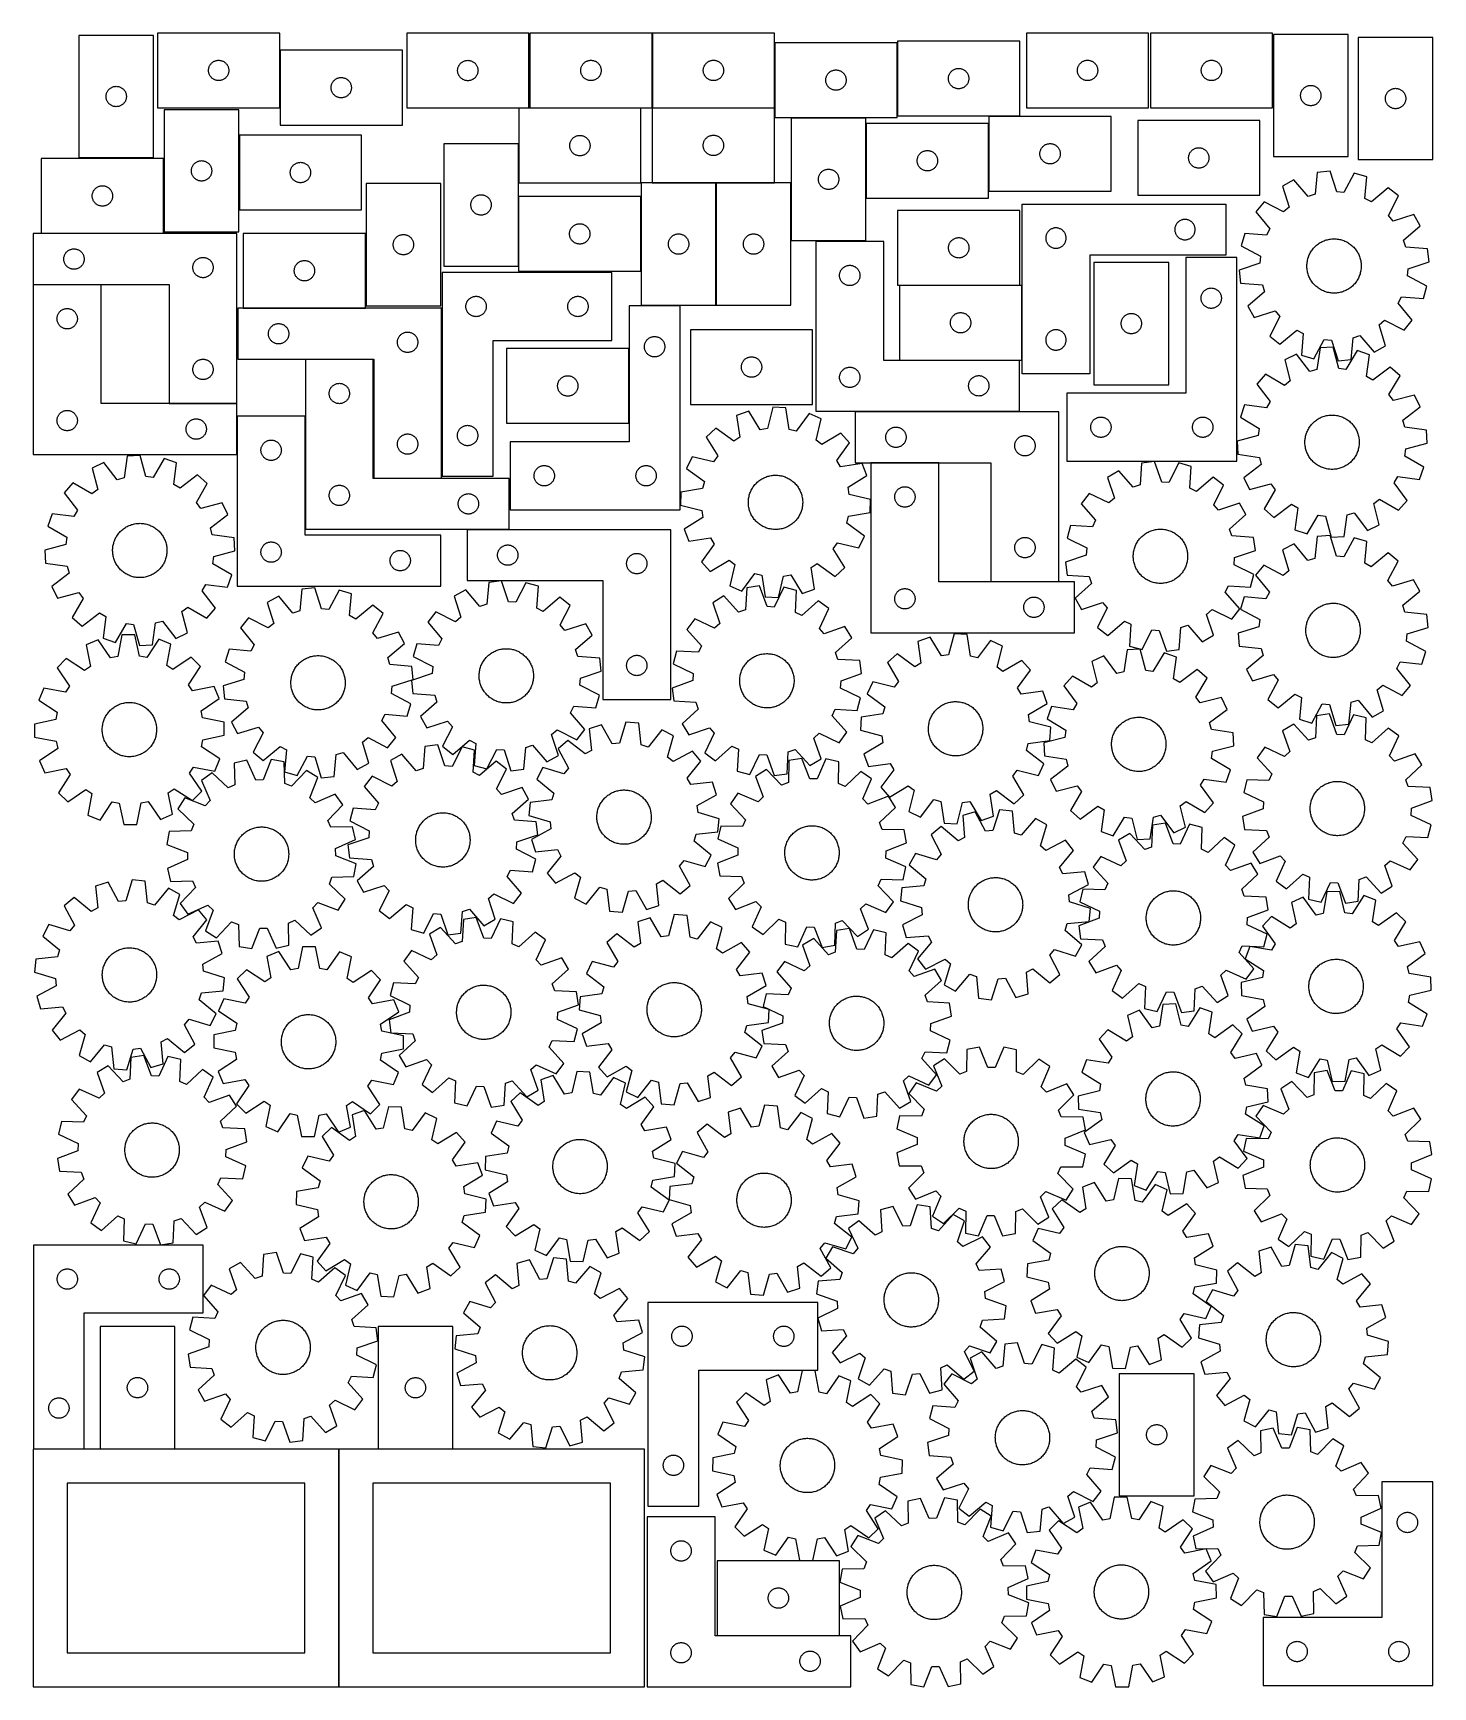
# Model space of a CAD drawing. Header units: millimetres. Extents: x 7 to 1243, y 7 to 1468.
import ezdxf

# ---------------------------------------------------------------- set-up
doc = ezdxf.new("R2010")
doc.units = ezdxf.units.MM
doc.layers.add('CUT', color=7, linetype='CONTINUOUS', true_color=0x000000)

msp = doc.modelspace()

# ---------------------------------------------------------------- linework, layer by layer
at = {"layer": 'CUT'}
for p, q in [((47.048271, 1465.753235), (47.048271, 1357.753235)), ((113.048271, 1465.753235), (47.048271, 1465.753235)), ((113.048271, 1357.753235), (113.048271, 1465.753235)), ((224.549007, 1467.78449), (116.549007, 1467.78449)), ((116.549007, 1467.78449), (116.549007, 1401.78449)), ((224.549007, 1401.78449), (224.549007, 1467.78449)), ((444.682918, 1467.712469), (336.682918, 1467.712469)), ((336.682918, 1467.712469), (336.682918, 1401.712469)), ((444.682918, 1401.712469), (444.682918, 1467.712469)), ((553.480952, 1467.754217), (445.480952, 1467.754217)), ((445.480952, 1467.754217), (445.480952, 1401.754217)), ((553.480952, 1401.754217), (553.480952, 1467.754217)), ((661.74023, 1467.79035), (553.74023, 1467.79035)), ((553.74023, 1467.79035), (553.74023, 1401.79035)), ((661.74023, 1401.79035), (661.74023, 1467.79035)), ((992.23315, 1467.788397), (884.23315, 1467.788397)), ((884.23315, 1467.788397), (884.23315, 1401.788397)), ((992.23315, 1401.788397), (992.23315, 1467.788397)), ((1101.724681, 1467.787176), (993.724681, 1467.787176)), ((993.724681, 1467.787176), (993.724681, 1401.787176)), ((1101.724681, 1401.787176), (1101.724681, 1467.787176)), ((1102.457649, 1466.594788), (1102.457649, 1358.594788)), ((1168.457649, 1466.594788), (1102.457649, 1466.594788)), ((1168.457649, 1358.594788), (1168.457649, 1466.594788)), ((1243.383229, 1463.973209), (1177.383229, 1463.973209)), ((1177.383229, 1463.973209), (1177.383229, 1355.973209)), ((1243.383229, 1355.973209), (1243.383229, 1463.973209)), ((332.828549, 1452.549868), (224.828549, 1452.549868)), ((224.828549, 1452.549868), (224.828549, 1386.549868)), ((332.828549, 1386.549868), (332.828549, 1452.549868)), ((769.976865, 1459.221743), (661.976865, 1459.221743)), ((661.976865, 1459.221743), (661.976865, 1393.221743)), ((769.976865, 1393.221743), (769.976865, 1459.221743)), ((878.331233, 1460.588445), (770.331233, 1460.588445)), ((770.331233, 1460.588445), (770.331233, 1394.588445)), ((878.331233, 1394.588445), (878.331233, 1460.588445)), ((161.549007, 1434.78449), (161.568276, 1435.373119)), ((161.568276, 1434.195862), (161.549007, 1434.78449)), ((161.568276, 1435.373119), (161.626003, 1435.959226)), ((161.626003, 1433.609755), (161.568276, 1434.195862)), ((161.626003, 1435.959226), (161.721939, 1436.540303)), ((161.721939, 1433.028678), (161.626003, 1433.609755)), ((161.721939, 1436.540303), (161.855674, 1437.113862)), ((161.855674, 1432.455119), (161.721939, 1433.028678)), ((161.855674, 1437.113862), (162.026635, 1437.677446)), ((162.026635, 1431.891535), (161.855674, 1432.455119)), ((162.026635, 1437.677446), (162.234091, 1438.228641)), ((162.234091, 1438.228641), (162.477152, 1438.765089)), ((162.477152, 1438.765089), (162.754778, 1439.28449)), ((162.754778, 1439.28449), (163.06578, 1439.784623)), ((163.06578, 1439.784623), (163.408827, 1440.263343)), ((163.408827, 1440.263343), (163.782448, 1440.718603)), ((163.782448, 1440.718603), (164.185046, 1441.148451)), ((164.185046, 1441.148451), (164.614894, 1441.551049)), ((164.614894, 1441.551049), (165.070154, 1441.92467)), ((165.070154, 1441.92467), (165.548875, 1442.267717)), ((165.548875, 1442.267717), (166.049007, 1442.578719)), ((166.049007, 1442.578719), (166.568408, 1442.856345)), ((166.568408, 1442.856345), (167.104856, 1443.099406)), ((167.104856, 1443.099406), (167.656051, 1443.306862)), ((167.656051, 1443.306862), (168.219635, 1443.477823)), ((168.219635, 1443.477823), (168.793194, 1443.611558)), ((168.793194, 1443.611558), (169.374271, 1443.707494)), ((169.374271, 1443.707494), (169.960378, 1443.765221)), ((169.960378, 1443.765221), (170.549007, 1443.78449)), ((170.549007, 1443.78449), (171.137635, 1443.765221)), ((171.137635, 1443.765221), (171.723742, 1443.707494)), ((171.723742, 1443.707494), (172.30482, 1443.611558)), ((172.30482, 1443.611558), (172.878378, 1443.477823)), ((172.878378, 1443.477823), (173.441962, 1443.306862)), ((173.441962, 1443.306862), (173.993157, 1443.099406)), ((173.993157, 1443.099406), (174.529605, 1442.856345)), ((174.529605, 1442.856345), (175.049007, 1442.578719)), ((175.049007, 1442.578719), (175.549139, 1442.267717)), ((175.549139, 1442.267717), (176.027859, 1441.92467)), ((176.027859, 1441.92467), (176.483119, 1441.551049)), ((176.483119, 1441.551049), (176.912968, 1441.148451)), ((176.912968, 1441.148451), (177.315565, 1440.718603)), ((177.315565, 1440.718603), (177.689187, 1440.263343)), ((177.689187, 1440.263343), (178.032233, 1439.784623)), ((178.032233, 1439.784623), (178.343235, 1439.28449)), ((178.343235, 1439.28449), (178.620861, 1438.765089)), ((178.620861, 1438.765089), (178.863922, 1438.228641)), ((178.863922, 1438.228641), (179.071378, 1437.677446)), ((179.071378, 1437.677446), (179.242339, 1437.113862)), ((179.242339, 1432.455119), (179.071378, 1431.891535)), ((179.242339, 1437.113862), (179.376074, 1436.540303)), ((179.376074, 1433.028678), (179.242339, 1432.455119)), ((179.376074, 1436.540303), (179.47201, 1435.959226)), ((179.47201, 1433.609755), (179.376074, 1433.028678)), ((179.47201, 1435.959226), (179.529737, 1435.373119)), ((179.529737, 1434.195862), (179.47201, 1433.609755)), ((179.529737, 1435.373119), (179.549007, 1434.78449)), ((179.549007, 1434.78449), (179.529737, 1434.195862)), ((381.682918, 1434.712469), (381.702187, 1435.301097)), ((381.702187, 1434.123841), (381.682918, 1434.712469)), ((381.702187, 1435.301097), (381.759914, 1435.887205)), ((381.759914, 1433.537733), (381.702187, 1434.123841)), ((381.759914, 1435.887205), (381.85585, 1436.468282)), ((381.85585, 1432.956656), (381.759914, 1433.537733)), ((381.85585, 1436.468282), (381.989585, 1437.04184)), ((381.989585, 1432.383098), (381.85585, 1432.956656)), ((381.989585, 1437.04184), (382.160547, 1437.605424)), ((382.160547, 1431.819514), (381.989585, 1432.383098)), ((382.160547, 1437.605424), (382.368002, 1438.15662)), ((382.368002, 1438.15662), (382.611063, 1438.693067)), ((382.611063, 1438.693067), (382.888689, 1439.212469)), ((382.888689, 1439.212469), (383.199691, 1439.712601)), ((383.199691, 1439.712601), (383.542738, 1440.191322)), ((383.542738, 1440.191322), (383.916359, 1440.646581)), ((383.916359, 1440.646581), (384.318957, 1441.07643)), ((384.318957, 1441.07643), (384.748805, 1441.479027)), ((384.748805, 1441.479027), (385.204065, 1441.852649)), ((385.204065, 1441.852649), (385.682786, 1442.195695)), ((385.682786, 1442.195695), (386.182918, 1442.506698)), ((386.182918, 1442.506698), (386.70232, 1442.784324)), ((386.70232, 1442.784324), (387.238767, 1443.027385)), ((387.238767, 1443.027385), (387.789963, 1443.23484)), ((387.789963, 1443.23484), (388.353546, 1443.405801)), ((388.353546, 1443.405801), (388.927105, 1443.539536)), ((388.927105, 1443.539536), (389.508182, 1443.635473)), ((389.508182, 1443.635473), (390.09429, 1443.693199)), ((390.09429, 1443.693199), (390.682918, 1443.712469)), ((390.682918, 1443.712469), (391.271546, 1443.693199)), ((391.271546, 1443.693199), (391.857653, 1443.635473)), ((391.857653, 1443.635473), (392.438731, 1443.539536)), ((392.438731, 1443.539536), (393.012289, 1443.405801)), ((393.012289, 1443.405801), (393.575873, 1443.23484)), ((393.575873, 1443.23484), (394.127069, 1443.027385)), ((394.127069, 1443.027385), (394.663516, 1442.784324)), ((394.663516, 1442.784324), (395.182918, 1442.506698)), ((395.182918, 1442.506698), (395.68305, 1442.195695)), ((395.68305, 1442.195695), (396.161771, 1441.852649)), ((396.161771, 1441.852649), (396.61703, 1441.479027)), ((396.61703, 1441.479027), (397.046879, 1441.07643)), ((397.046879, 1441.07643), (397.449476, 1440.646581)), ((397.449476, 1440.646581), (397.823098, 1440.191322)), ((397.823098, 1440.191322), (398.166144, 1439.712601)), ((398.166144, 1439.712601), (398.477146, 1439.212469)), ((398.477146, 1439.212469), (398.754772, 1438.693067)), ((398.754772, 1438.693067), (398.997834, 1438.15662)), ((398.997834, 1438.15662), (399.205289, 1437.605424)), ((399.205289, 1437.605424), (399.37625, 1437.04184)), ((399.37625, 1432.383098), (399.205289, 1431.819514)), ((399.37625, 1437.04184), (399.509985, 1436.468282)), ((399.509985, 1432.956656), (399.37625, 1432.383098)), ((399.509985, 1436.468282), (399.605921, 1435.887205)), ((399.605921, 1433.537733), (399.509985, 1432.956656)), ((399.605921, 1435.887205), (399.663648, 1435.301097)), ((399.663648, 1434.123841), (399.605921, 1433.537733)), ((399.663648, 1435.301097), (399.682918, 1434.712469)), ((399.682918, 1434.712469), (399.663648, 1434.123841)), ((490.480952, 1434.754217), (490.500222, 1435.342845)), ((490.500222, 1434.165589), (490.480952, 1434.754217)), ((490.500222, 1435.342845), (490.557949, 1435.928953)), ((490.557949, 1433.579481), (490.500222, 1434.165589)), ((490.557949, 1435.928953), (490.653885, 1436.51003)), ((490.653885, 1432.998404), (490.557949, 1433.579481)), ((490.653885, 1436.51003), (490.78762, 1437.083588)), ((490.78762, 1432.424846), (490.653885, 1432.998404)), ((490.78762, 1437.083588), (490.958581, 1437.647172)), ((490.958581, 1431.861262), (490.78762, 1432.424846)), ((490.958581, 1437.647172), (491.166037, 1438.198368)), ((491.166037, 1438.198368), (491.409098, 1438.734815)), ((491.409098, 1438.734815), (491.686724, 1439.254217)), ((491.686724, 1439.254217), (491.997726, 1439.754349)), ((491.997726, 1439.754349), (492.340772, 1440.23307)), ((492.340772, 1440.23307), (492.714394, 1440.688329)), ((492.714394, 1440.688329), (493.116991, 1441.118178)), ((493.116991, 1441.118178), (493.54684, 1441.520775)), ((493.54684, 1441.520775), (494.0021, 1441.894397)), ((494.0021, 1441.894397), (494.48082, 1442.237443)), ((494.48082, 1442.237443), (494.980952, 1442.548446)), ((494.980952, 1442.548446), (495.500354, 1442.826072)), ((495.500354, 1442.826072), (496.036802, 1443.069133)), ((496.036802, 1443.069133), (496.587997, 1443.276588)), ((496.587997, 1443.276588), (497.151581, 1443.447549)), ((497.151581, 1443.447549), (497.72514, 1443.581284)), ((497.72514, 1443.581284), (498.306217, 1443.677221)), ((498.306217, 1443.677221), (498.892324, 1443.734947)), ((498.892324, 1443.734947), (499.480952, 1443.754217)), ((499.480952, 1443.754217), (500.069581, 1443.734947)), ((500.069581, 1443.734947), (500.655688, 1443.677221)), ((500.655688, 1443.677221), (501.236765, 1443.581284)), ((501.236765, 1443.581284), (501.810324, 1443.447549)), ((501.810324, 1443.447549), (502.373908, 1443.276588)), ((502.373908, 1443.276588), (502.925103, 1443.069133)), ((502.925103, 1443.069133), (503.461551, 1442.826072)), ((503.461551, 1442.826072), (503.980952, 1442.548446)), ((503.980952, 1442.548446), (504.481085, 1442.237443)), ((504.481085, 1442.237443), (504.959805, 1441.894397)), ((504.959805, 1441.894397), (505.415065, 1441.520775)), ((505.415065, 1441.520775), (505.844913, 1441.118178)), ((505.844913, 1441.118178), (506.247511, 1440.688329)), ((506.247511, 1440.688329), (506.621132, 1440.23307)), ((506.621132, 1440.23307), (506.964179, 1439.754349)), ((506.964179, 1439.754349), (507.275181, 1439.254217)), ((507.275181, 1439.254217), (507.552807, 1438.734815)), ((507.552807, 1438.734815), (507.795868, 1438.198368)), ((507.795868, 1438.198368), (508.003324, 1437.647172)), ((508.003324, 1437.647172), (508.174285, 1437.083588)), ((508.174285, 1432.424846), (508.003324, 1431.861262)), ((508.174285, 1437.083588), (508.30802, 1436.51003)), ((508.30802, 1432.998404), (508.174285, 1432.424846)), ((508.30802, 1436.51003), (508.403956, 1435.928953)), ((508.403956, 1433.579481), (508.30802, 1432.998404)), ((508.403956, 1435.928953), (508.461683, 1435.342845)), ((508.461683, 1434.165589), (508.403956, 1433.579481)), ((508.461683, 1435.342845), (508.480952, 1434.754217)), ((508.480952, 1434.754217), (508.461683, 1434.165589)), ((598.74023, 1434.79035), (598.759499, 1435.378978)), ((598.759499, 1434.201722), (598.74023, 1434.79035)), ((598.759499, 1435.378978), (598.817226, 1435.965086)), ((598.817226, 1433.615614), (598.759499, 1434.201722)), ((598.817226, 1435.965086), (598.913162, 1436.546163)), ((598.913162, 1433.034537), (598.817226, 1433.615614)), ((598.913162, 1436.546163), (599.046897, 1437.119721)), ((599.046897, 1432.460978), (598.913162, 1433.034537)), ((599.046897, 1437.119721), (599.217859, 1437.683305)), ((599.217859, 1431.897395), (599.046897, 1432.460978)), ((599.217859, 1437.683305), (599.425314, 1438.234501)), ((599.425314, 1438.234501), (599.668375, 1438.770948)), ((599.668375, 1438.770948), (599.946001, 1439.29035)), ((599.946001, 1439.29035), (600.257003, 1439.790482)), ((600.257003, 1439.790482), (600.60005, 1440.269203)), ((600.60005, 1440.269203), (600.973671, 1440.724462)), ((600.973671, 1440.724462), (601.376269, 1441.154311)), ((601.376269, 1441.154311), (601.806117, 1441.556908)), ((601.806117, 1441.556908), (602.261377, 1441.93053)), ((602.261377, 1441.93053), (602.740098, 1442.273576)), ((602.740098, 1442.273576), (603.24023, 1442.584578)), ((603.24023, 1442.584578), (603.759632, 1442.862204)), ((603.759632, 1442.862204), (604.296079, 1443.105266)), ((604.296079, 1443.105266), (604.847275, 1443.312721)), ((604.847275, 1443.312721), (605.410858, 1443.483682)), ((605.410858, 1443.483682), (605.984417, 1443.617417)), ((605.984417, 1443.617417), (606.565494, 1443.713354)), ((606.565494, 1443.713354), (607.151602, 1443.77108)), ((607.151602, 1443.77108), (607.74023, 1443.79035)), ((607.74023, 1443.79035), (608.328858, 1443.77108)), ((608.328858, 1443.77108), (608.914965, 1443.713354)), ((608.914965, 1443.713354), (609.496043, 1443.617417)), ((609.496043, 1443.617417), (610.069601, 1443.483682)), ((610.069601, 1443.483682), (610.633185, 1443.312721)), ((610.633185, 1443.312721), (611.184381, 1443.105266)), ((611.184381, 1443.105266), (611.720828, 1442.862204)), ((611.720828, 1442.862204), (612.24023, 1442.584578)), ((612.24023, 1442.584578), (612.740362, 1442.273576)), ((612.740362, 1442.273576), (613.219083, 1441.93053)), ((613.219083, 1441.93053), (613.674342, 1441.556908)), ((613.674342, 1441.556908), (614.104191, 1441.154311)), ((614.104191, 1441.154311), (614.506788, 1440.724462)), ((614.506788, 1440.724462), (614.88041, 1440.269203)), ((614.88041, 1440.269203), (615.223456, 1439.790482)), ((615.223456, 1439.790482), (615.534458, 1439.29035)), ((615.534458, 1439.29035), (615.812084, 1438.770948)), ((615.812084, 1438.770948), (616.055146, 1438.234501)), ((616.055146, 1438.234501), (616.262601, 1437.683305)), ((616.262601, 1437.683305), (616.433562, 1437.119721)), ((616.433562, 1432.460978), (616.262601, 1431.897395)), ((616.433562, 1437.119721), (616.567297, 1436.546163)), ((616.567297, 1433.034537), (616.433562, 1432.460978)), ((616.567297, 1436.546163), (616.663234, 1435.965086)), ((616.663234, 1433.615614), (616.567297, 1433.034537)), ((616.663234, 1435.965086), (616.72096, 1435.378978)), ((616.72096, 1434.201722), (616.663234, 1433.615614)), ((616.72096, 1435.378978), (616.74023, 1434.79035)), ((616.74023, 1434.79035), (616.72096, 1434.201722)), ((708.836685, 1431.700596), (709.210307, 1432.155856)), ((709.210307, 1432.155856), (709.612904, 1432.585704)), ((709.612904, 1432.585704), (710.042753, 1432.988302)), ((710.042753, 1432.988302), (710.498012, 1433.361923)), ((710.498012, 1433.361923), (710.976733, 1433.70497)), ((710.976733, 1433.70497), (711.476865, 1434.015972)), ((711.476865, 1434.015972), (711.996267, 1434.293598)), ((711.996267, 1434.293598), (712.532714, 1434.536659)), ((712.532714, 1434.536659), (713.08391, 1434.744114)), ((713.08391, 1434.744114), (713.647493, 1434.915076)), ((713.647493, 1434.915076), (714.221052, 1435.048811)), ((714.221052, 1435.048811), (714.802129, 1435.144747)), ((714.802129, 1435.144747), (715.388237, 1435.202474)), ((715.388237, 1435.202474), (715.976865, 1435.221743)), ((715.976865, 1435.221743), (716.565493, 1435.202474)), ((716.565493, 1435.202474), (717.151601, 1435.144747)), ((717.151601, 1435.144747), (717.732678, 1435.048811)), ((717.732678, 1435.048811), (718.306236, 1434.915076)), ((718.306236, 1434.915076), (718.86982, 1434.744114)), ((718.86982, 1434.744114), (719.421016, 1434.536659)), ((719.421016, 1434.536659), (719.957463, 1434.293598)), ((719.957463, 1434.293598), (720.476865, 1434.015972)), ((720.476865, 1434.015972), (720.976997, 1433.70497)), ((720.976997, 1433.70497), (721.455718, 1433.361923)), ((721.455718, 1433.361923), (721.910977, 1432.988302)), ((721.910977, 1432.988302), (722.340826, 1432.585704)), ((722.340826, 1432.585704), (722.743423, 1432.155856)), ((722.743423, 1432.155856), (723.117045, 1431.700596)), ((816.259378, 1431.569044), (816.537005, 1432.088445)), ((816.537005, 1432.088445), (816.848007, 1432.588578)), ((816.848007, 1432.588578), (817.191053, 1433.067298)), ((817.191053, 1433.067298), (817.564675, 1433.522558)), ((817.564675, 1433.522558), (817.967272, 1433.952407)), ((817.967272, 1433.952407), (818.397121, 1434.355004)), ((818.397121, 1434.355004), (818.85238, 1434.728626)), ((818.85238, 1434.728626), (819.331101, 1435.071672)), ((819.331101, 1435.071672), (819.831233, 1435.382674)), ((819.831233, 1435.382674), (820.350635, 1435.6603)), ((820.350635, 1435.6603), (820.887082, 1435.903361)), ((820.887082, 1435.903361), (821.438278, 1436.110817)), ((821.438278, 1436.110817), (822.001862, 1436.281778)), ((822.001862, 1436.281778), (822.57542, 1436.415513)), ((822.57542, 1436.415513), (823.156497, 1436.511449)), ((823.156497, 1436.511449), (823.742605, 1436.569176)), ((823.742605, 1436.569176), (824.331233, 1436.588445)), ((824.331233, 1436.588445), (824.919861, 1436.569176)), ((824.919861, 1436.569176), (825.505969, 1436.511449)), ((825.505969, 1436.511449), (826.087046, 1436.415513)), ((826.087046, 1436.415513), (826.660605, 1436.281778)), ((826.660605, 1436.281778), (827.224188, 1436.110817)), ((827.224188, 1436.110817), (827.775384, 1435.903361)), ((827.775384, 1435.903361), (828.311831, 1435.6603)), ((828.311831, 1435.6603), (828.831233, 1435.382674)), ((828.831233, 1435.382674), (829.331365, 1435.071672)), ((829.331365, 1435.071672), (829.810086, 1434.728626)), ((829.810086, 1434.728626), (830.265346, 1434.355004)), ((830.265346, 1434.355004), (830.695194, 1433.952407)), ((830.695194, 1433.952407), (831.097791, 1433.522558)), ((831.097791, 1433.522558), (831.471413, 1433.067298)), ((831.471413, 1433.067298), (831.81446, 1432.588578)), ((831.81446, 1432.588578), (832.125462, 1432.088445)), ((832.125462, 1432.088445), (832.403088, 1431.569044)), ((929.23315, 1434.788397), (929.252419, 1435.377025)), ((929.252419, 1434.199768), (929.23315, 1434.788397)), ((929.252419, 1435.377025), (929.310146, 1435.963132)), ((929.310146, 1433.613661), (929.252419, 1434.199768)), ((929.310146, 1435.963132), (929.406082, 1436.54421)), ((929.406082, 1433.032584), (929.310146, 1433.613661)), ((929.406082, 1436.54421), (929.539817, 1437.117768)), ((929.539817, 1432.459025), (929.406082, 1433.032584)), ((929.539817, 1437.117768), (929.710779, 1437.681352)), ((929.710779, 1431.895441), (929.539817, 1432.459025)), ((929.710779, 1437.681352), (929.918234, 1438.232548)), ((929.918234, 1438.232548), (930.161295, 1438.768995)), ((930.161295, 1438.768995), (930.438921, 1439.288397)), ((930.438921, 1439.288397), (930.749923, 1439.788529)), ((930.749923, 1439.788529), (931.09297, 1440.26725)), ((931.09297, 1440.26725), (931.466591, 1440.722509)), ((931.466591, 1440.722509), (931.869189, 1441.152358)), ((931.869189, 1441.152358), (932.299037, 1441.554955)), ((932.299037, 1441.554955), (932.754297, 1441.928577)), ((932.754297, 1441.928577), (933.233018, 1442.271623)), ((933.233018, 1442.271623), (933.73315, 1442.582625)), ((933.73315, 1442.582625), (934.252551, 1442.860251)), ((934.252551, 1442.860251), (934.788999, 1443.103312)), ((934.788999, 1443.103312), (935.340194, 1443.310768)), ((935.340194, 1443.310768), (935.903778, 1443.481729)), ((935.903778, 1443.481729), (936.477337, 1443.615464)), ((936.477337, 1443.615464), (937.058414, 1443.7114)), ((937.058414, 1443.7114), (937.644522, 1443.769127)), ((937.644522, 1443.769127), (938.23315, 1443.788397)), ((938.23315, 1443.788397), (938.821778, 1443.769127)), ((938.821778, 1443.769127), (939.407885, 1443.7114)), ((939.407885, 1443.7114), (939.988963, 1443.615464)), ((939.988963, 1443.615464), (940.562521, 1443.481729)), ((940.562521, 1443.481729), (941.126105, 1443.310768)), ((941.126105, 1443.310768), (941.677301, 1443.103312)), ((941.677301, 1443.103312), (942.213748, 1442.860251)), ((942.213748, 1442.860251), (942.73315, 1442.582625)), ((942.73315, 1442.582625), (943.233282, 1442.271623)), ((943.233282, 1442.271623), (943.712003, 1441.928577)), ((943.712003, 1441.928577), (944.167262, 1441.554955)), ((944.167262, 1441.554955), (944.597111, 1441.152358)), ((944.597111, 1441.152358), (944.999708, 1440.722509)), ((944.999708, 1440.722509), (945.37333, 1440.26725)), ((945.37333, 1440.26725), (945.716376, 1439.788529)), ((945.716376, 1439.788529), (946.027378, 1439.288397)), ((946.027378, 1439.288397), (946.305004, 1438.768995)), ((946.305004, 1438.768995), (946.548065, 1438.232548)), ((946.548065, 1438.232548), (946.755521, 1437.681352)), ((946.755521, 1437.681352), (946.926482, 1437.117768)), ((946.926482, 1432.459025), (946.755521, 1431.895441)), ((946.926482, 1437.117768), (947.060217, 1436.54421)), ((947.060217, 1433.032584), (946.926482, 1432.459025)), ((947.060217, 1436.54421), (947.156153, 1435.963132)), ((947.156153, 1433.613661), (947.060217, 1433.032584)), ((947.156153, 1435.963132), (947.21388, 1435.377025)), ((947.21388, 1434.199768), (947.156153, 1433.613661)), ((947.21388, 1435.377025), (947.23315, 1434.788397)), ((947.23315, 1434.788397), (947.21388, 1434.199768)), ((1038.724681, 1434.787176), (1038.743951, 1435.375804)), ((1038.743951, 1434.198548), (1038.724681, 1434.787176)), ((1038.743951, 1435.375804), (1038.801677, 1435.961912)), ((1038.801677, 1433.61244), (1038.743951, 1434.198548)), ((1038.801677, 1435.961912), (1038.897614, 1436.542989)), ((1038.897614, 1433.031363), (1038.801677, 1433.61244)), ((1038.897614, 1436.542989), (1039.031349, 1437.116547)), ((1039.031349, 1432.457805), (1038.897614, 1433.031363)), ((1039.031349, 1437.116547), (1039.20231, 1437.680131)), ((1039.20231, 1431.894221), (1039.031349, 1432.457805)), ((1039.20231, 1437.680131), (1039.409765, 1438.231327)), ((1039.409765, 1438.231327), (1039.652826, 1438.767774)), ((1039.652826, 1438.767774), (1039.930452, 1439.287176)), ((1039.930452, 1439.287176), (1040.241455, 1439.787308)), ((1040.241455, 1439.787308), (1040.584501, 1440.266029)), ((1040.584501, 1440.266029), (1040.958123, 1440.721288)), ((1040.958123, 1440.721288), (1041.36072, 1441.151137)), ((1041.36072, 1441.151137), (1041.790569, 1441.553734)), ((1041.790569, 1441.553734), (1042.245828, 1441.927356)), ((1042.245828, 1441.927356), (1042.724549, 1442.270402)), ((1042.724549, 1442.270402), (1043.224681, 1442.581405)), ((1043.224681, 1442.581405), (1043.744083, 1442.859031)), ((1043.744083, 1442.859031), (1044.28053, 1443.102092)), ((1044.28053, 1443.102092), (1044.831726, 1443.309547)), ((1044.831726, 1443.309547), (1045.39531, 1443.480508)), ((1045.39531, 1443.480508), (1045.968868, 1443.614243)), ((1045.968868, 1443.614243), (1046.549945, 1443.71018)), ((1046.549945, 1443.71018), (1047.136053, 1443.767906)), ((1047.136053, 1443.767906), (1047.724681, 1443.787176)), ((1047.724681, 1443.787176), (1048.313309, 1443.767906)), ((1048.313309, 1443.767906), (1048.899417, 1443.71018)), ((1048.899417, 1443.71018), (1049.480494, 1443.614243)), ((1049.480494, 1443.614243), (1050.054052, 1443.480508)), ((1050.054052, 1443.480508), (1050.617636, 1443.309547)), ((1050.617636, 1443.309547), (1051.168832, 1443.102092)), ((1051.168832, 1443.102092), (1051.705279, 1442.859031)), ((1051.705279, 1442.859031), (1052.224681, 1442.581405)), ((1052.224681, 1442.581405), (1052.724813, 1442.270402)), ((1052.724813, 1442.270402), (1053.203534, 1441.927356)), ((1053.203534, 1441.927356), (1053.658793, 1441.553734)), ((1053.658793, 1441.553734), (1054.088642, 1441.151137)), ((1054.088642, 1441.151137), (1054.491239, 1440.721288)), ((1054.491239, 1440.721288), (1054.864861, 1440.266029)), ((1054.864861, 1440.266029), (1055.207908, 1439.787308)), ((1055.207908, 1439.787308), (1055.51891, 1439.287176)), ((1055.51891, 1439.287176), (1055.796536, 1438.767774)), ((1055.796536, 1438.767774), (1056.039597, 1438.231327)), ((1056.039597, 1438.231327), (1056.247052, 1437.680131)), ((1056.247052, 1437.680131), (1056.418013, 1437.116547)), ((1056.418013, 1432.457805), (1056.247052, 1431.894221)), ((1056.418013, 1437.116547), (1056.551749, 1436.542989)), ((1056.551749, 1433.031363), (1056.418013, 1432.457805)), ((1056.551749, 1436.542989), (1056.647685, 1435.961912)), ((1056.647685, 1433.61244), (1056.551749, 1433.031363)), ((1056.647685, 1435.961912), (1056.705411, 1435.375804)), ((1056.705411, 1434.198548), (1056.647685, 1433.61244)), ((1056.705411, 1435.375804), (1056.724681, 1434.787176)), ((1056.724681, 1434.787176), (1056.705411, 1434.198548)), ((72.908091, 1417.232088), (73.281713, 1417.687347)), ((73.281713, 1417.687347), (73.68431, 1418.117196)), ((73.68431, 1418.117196), (74.114159, 1418.519793)), ((74.114159, 1418.519793), (74.569418, 1418.893415)), ((74.569418, 1418.893415), (75.048139, 1419.236462)), ((75.048139, 1419.236462), (75.548271, 1419.547464)), ((75.548271, 1419.547464), (76.067673, 1419.82509)), ((76.067673, 1419.82509), (76.60412, 1420.068151)), ((76.60412, 1420.068151), (77.155316, 1420.275606)), ((77.155316, 1420.275606), (77.7189, 1420.446568)), ((77.7189, 1420.446568), (78.292458, 1420.580303)), ((78.292458, 1420.580303), (78.873535, 1420.676239)), ((78.873535, 1420.676239), (79.459643, 1420.733965)), ((79.459643, 1420.733965), (80.048271, 1420.753235)), ((80.048271, 1420.753235), (80.636899, 1420.733965)), ((80.636899, 1420.733965), (81.223007, 1420.676239)), ((81.223007, 1420.676239), (81.804084, 1420.580303)), ((81.804084, 1420.580303), (82.377642, 1420.446568)), ((82.377642, 1420.446568), (82.941226, 1420.275606)), ((82.941226, 1420.275606), (83.492422, 1420.068151)), ((83.492422, 1420.068151), (84.028869, 1419.82509)), ((84.028869, 1419.82509), (84.548271, 1419.547464)), ((84.548271, 1419.547464), (85.048403, 1419.236462)), ((85.048403, 1419.236462), (85.527124, 1418.893415)), ((85.527124, 1418.893415), (85.982383, 1418.519793)), ((85.982383, 1418.519793), (86.412232, 1418.117196)), ((86.412232, 1418.117196), (86.814829, 1417.687347)), ((86.814829, 1417.687347), (87.188451, 1417.232088)), ((162.234091, 1431.34034), (162.026635, 1431.891535)), ((162.477152, 1430.803892), (162.234091, 1431.34034)), ((162.754778, 1430.28449), (162.477152, 1430.803892)), ((163.06578, 1429.784358), (162.754778, 1430.28449)), ((163.408827, 1429.305638), (163.06578, 1429.784358)), ((163.782448, 1428.850378), (163.408827, 1429.305638)), ((164.185046, 1428.420529), (163.782448, 1428.850378)), ((164.614894, 1428.017932), (164.185046, 1428.420529)), ((165.070154, 1427.64431), (164.614894, 1428.017932)), ((165.548875, 1427.301264), (165.070154, 1427.64431)), ((166.049007, 1426.990262), (165.548875, 1427.301264)), ((166.568408, 1426.712636), (166.049007, 1426.990262)), ((167.104856, 1426.469575), (166.568408, 1426.712636)), ((167.656051, 1426.262119), (167.104856, 1426.469575)), ((168.219635, 1426.091158), (167.656051, 1426.262119)), ((168.793194, 1425.957423), (168.219635, 1426.091158)), ((169.374271, 1425.861487), (168.793194, 1425.957423)), ((169.960378, 1425.80376), (169.374271, 1425.861487)), ((170.549007, 1425.78449), (169.960378, 1425.80376)), ((171.137635, 1425.80376), (170.549007, 1425.78449)), ((171.723742, 1425.861487), (171.137635, 1425.80376)), ((172.30482, 1425.957423), (171.723742, 1425.861487)), ((172.878378, 1426.091158), (172.30482, 1425.957423)), ((173.441962, 1426.262119), (172.878378, 1426.091158)), ((173.993157, 1426.469575), (173.441962, 1426.262119)), ((174.529605, 1426.712636), (173.993157, 1426.469575)), ((175.049007, 1426.990262), (174.529605, 1426.712636)), ((175.549139, 1427.301264), (175.049007, 1426.990262)), ((176.027859, 1427.64431), (175.549139, 1427.301264)), ((176.483119, 1428.017932), (176.027859, 1427.64431)), ((176.912968, 1428.420529), (176.483119, 1428.017932)), ((177.315565, 1428.850378), (176.912968, 1428.420529)), ((177.689187, 1429.305638), (177.315565, 1428.850378)), ((178.032233, 1429.784358), (177.689187, 1429.305638)), ((178.343235, 1430.28449), (178.032233, 1429.784358)), ((178.620861, 1430.803892), (178.343235, 1430.28449)), ((178.863922, 1431.34034), (178.620861, 1430.803892)), ((179.071378, 1431.891535), (178.863922, 1431.34034)), ((269.828549, 1419.549868), (269.847819, 1420.138496)), ((269.847819, 1418.96124), (269.828549, 1419.549868)), ((269.847819, 1420.138496), (269.905546, 1420.724604)), ((269.905546, 1418.375133), (269.847819, 1418.96124)), ((269.905546, 1420.724604), (270.001482, 1421.305681)), ((270.001482, 1417.794055), (269.905546, 1418.375133)), ((270.001482, 1421.305681), (270.135217, 1421.87924)), ((270.135217, 1417.220497), (270.001482, 1417.794055)), ((270.135217, 1421.87924), (270.306178, 1422.442823)), ((270.306178, 1422.442823), (270.513634, 1422.994019)), ((270.513634, 1422.994019), (270.756695, 1423.530466)), ((270.756695, 1423.530466), (271.034321, 1424.049868)), ((271.034321, 1424.049868), (271.345323, 1424.55)), ((271.345323, 1424.55), (271.688369, 1425.028721)), ((271.688369, 1425.028721), (272.061991, 1425.483981)), ((272.061991, 1425.483981), (272.464588, 1425.913829)), ((272.464588, 1425.913829), (272.894437, 1426.316427)), ((272.894437, 1426.316427), (273.349697, 1426.690048)), ((273.349697, 1426.690048), (273.828417, 1427.033095)), ((273.828417, 1427.033095), (274.328549, 1427.344097)), ((274.328549, 1427.344097), (274.847951, 1427.621723)), ((274.847951, 1427.621723), (275.384399, 1427.864784)), ((275.384399, 1427.864784), (275.935594, 1428.072239)), ((275.935594, 1428.072239), (276.499178, 1428.243201)), ((276.499178, 1428.243201), (277.072737, 1428.376936)), ((277.072737, 1428.376936), (277.653814, 1428.472872)), ((277.653814, 1428.472872), (278.239921, 1428.530599)), ((278.239921, 1428.530599), (278.828549, 1428.549868)), ((278.828549, 1428.549868), (279.417178, 1428.530599)), ((279.417178, 1428.530599), (280.003285, 1428.472872)), ((280.003285, 1428.472872), (280.584362, 1428.376936)), ((280.584362, 1428.376936), (281.157921, 1428.243201)), ((281.157921, 1428.243201), (281.721505, 1428.072239)), ((281.721505, 1428.072239), (282.2727, 1427.864784)), ((282.2727, 1427.864784), (282.809148, 1427.621723)), ((282.809148, 1427.621723), (283.328549, 1427.344097)), ((283.328549, 1427.344097), (283.828682, 1427.033095)), ((283.828682, 1427.033095), (284.307402, 1426.690048)), ((284.307402, 1426.690048), (284.762662, 1426.316427)), ((284.762662, 1426.316427), (285.19251, 1425.913829)), ((285.19251, 1425.913829), (285.595108, 1425.483981)), ((285.595108, 1425.483981), (285.96873, 1425.028721)), ((285.96873, 1425.028721), (286.311776, 1424.55)), ((286.311776, 1424.55), (286.622778, 1424.049868)), ((286.622778, 1424.049868), (286.900404, 1423.530466)), ((286.900404, 1423.530466), (287.143465, 1422.994019)), ((287.143465, 1422.994019), (287.350921, 1422.442823)), ((287.350921, 1422.442823), (287.521882, 1421.87924)), ((287.521882, 1421.87924), (287.655617, 1421.305681)), ((287.655617, 1417.794055), (287.521882, 1417.220497)), ((287.655617, 1421.305681), (287.751553, 1420.724604)), ((287.751553, 1418.375133), (287.655617, 1417.794055)), ((287.751553, 1420.724604), (287.80928, 1420.138496)), ((287.80928, 1418.96124), (287.751553, 1418.375133)), ((287.80928, 1420.138496), (287.828549, 1419.549868)), ((287.828549, 1419.549868), (287.80928, 1418.96124)), ((382.368002, 1431.268318), (382.160547, 1431.819514)), ((382.611063, 1430.731871), (382.368002, 1431.268318)), ((382.888689, 1430.212469), (382.611063, 1430.731871)), ((383.199691, 1429.712337), (382.888689, 1430.212469)), ((383.542738, 1429.233616), (383.199691, 1429.712337)), ((383.916359, 1428.778357), (383.542738, 1429.233616)), ((384.318957, 1428.348508), (383.916359, 1428.778357)), ((384.748805, 1427.945911), (384.318957, 1428.348508)), ((385.204065, 1427.572289), (384.748805, 1427.945911)), ((385.682786, 1427.229242), (385.204065, 1427.572289)), ((386.182918, 1426.91824), (385.682786, 1427.229242)), ((386.70232, 1426.640614), (386.182918, 1426.91824)), ((387.238767, 1426.397553), (386.70232, 1426.640614)), ((387.789963, 1426.190098), (387.238767, 1426.397553)), ((388.353546, 1426.019136), (387.789963, 1426.190098)), ((388.927105, 1425.885401), (388.353546, 1426.019136)), ((389.508182, 1425.789465), (388.927105, 1425.885401)), ((390.09429, 1425.731739), (389.508182, 1425.789465)), ((390.682918, 1425.712469), (390.09429, 1425.731739)), ((391.271546, 1425.731739), (390.682918, 1425.712469)), ((391.857653, 1425.789465), (391.271546, 1425.731739)), ((392.438731, 1425.885401), (391.857653, 1425.789465)), ((393.012289, 1426.019136), (392.438731, 1425.885401)), ((393.575873, 1426.190098), (393.012289, 1426.019136)), ((394.127069, 1426.397553), (393.575873, 1426.190098)), ((394.663516, 1426.640614), (394.127069, 1426.397553)), ((395.182918, 1426.91824), (394.663516, 1426.640614)), ((395.68305, 1427.229242), (395.182918, 1426.91824)), ((396.161771, 1427.572289), (395.68305, 1427.229242)), ((396.61703, 1427.945911), (396.161771, 1427.572289)), ((397.046879, 1428.348508), (396.61703, 1427.945911)), ((397.449476, 1428.778357), (397.046879, 1428.348508)), ((397.823098, 1429.233616), (397.449476, 1428.778357)), ((398.166144, 1429.712337), (397.823098, 1429.233616)), ((398.477146, 1430.212469), (398.166144, 1429.712337)), ((398.754772, 1430.731871), (398.477146, 1430.212469)), ((398.997834, 1431.268318), (398.754772, 1430.731871)), ((399.205289, 1431.819514), (398.997834, 1431.268318)), ((491.166037, 1431.310066), (490.958581, 1431.861262)), ((491.409098, 1430.773619), (491.166037, 1431.310066)), ((491.686724, 1430.254217), (491.409098, 1430.773619)), ((491.997726, 1429.754085), (491.686724, 1430.254217)), ((492.340772, 1429.275364), (491.997726, 1429.754085)), ((492.714394, 1428.820105), (492.340772, 1429.275364)), ((493.116991, 1428.390256), (492.714394, 1428.820105)), ((493.54684, 1427.987659), (493.116991, 1428.390256)), ((494.0021, 1427.614037), (493.54684, 1427.987659)), ((494.48082, 1427.27099), (494.0021, 1427.614037)), ((494.980952, 1426.959988), (494.48082, 1427.27099)), ((495.500354, 1426.682362), (494.980952, 1426.959988)), ((496.036802, 1426.439301), (495.500354, 1426.682362)), ((496.587997, 1426.231846), (496.036802, 1426.439301)), ((497.151581, 1426.060885), (496.587997, 1426.231846)), ((497.72514, 1425.927149), (497.151581, 1426.060885)), ((498.306217, 1425.831213), (497.72514, 1425.927149)), ((498.892324, 1425.773487), (498.306217, 1425.831213)), ((499.480952, 1425.754217), (498.892324, 1425.773487)), ((500.069581, 1425.773487), (499.480952, 1425.754217)), ((500.655688, 1425.831213), (500.069581, 1425.773487)), ((501.236765, 1425.927149), (500.655688, 1425.831213)), ((501.810324, 1426.060885), (501.236765, 1425.927149)), ((502.373908, 1426.231846), (501.810324, 1426.060885)), ((502.925103, 1426.439301), (502.373908, 1426.231846)), ((503.461551, 1426.682362), (502.925103, 1426.439301)), ((503.980952, 1426.959988), (503.461551, 1426.682362)), ((504.481085, 1427.27099), (503.980952, 1426.959988)), ((504.959805, 1427.614037), (504.481085, 1427.27099)), ((505.415065, 1427.987659), (504.959805, 1427.614037)), ((505.844913, 1428.390256), (505.415065, 1427.987659)), ((506.247511, 1428.820105), (505.844913, 1428.390256)), ((506.621132, 1429.275364), (506.247511, 1428.820105)), ((506.964179, 1429.754085), (506.621132, 1429.275364)), ((507.275181, 1430.254217), (506.964179, 1429.754085)), ((507.552807, 1430.773619), (507.275181, 1430.254217)), ((507.795868, 1431.310066), (507.552807, 1430.773619)), ((508.003324, 1431.861262), (507.795868, 1431.310066)), ((599.425314, 1431.346199), (599.217859, 1431.897395)), ((599.668375, 1430.809752), (599.425314, 1431.346199)), ((599.946001, 1430.29035), (599.668375, 1430.809752)), ((600.257003, 1429.790218), (599.946001, 1430.29035)), ((600.60005, 1429.311497), (600.257003, 1429.790218)), ((600.973671, 1428.856237), (600.60005, 1429.311497)), ((601.376269, 1428.426389), (600.973671, 1428.856237)), ((601.806117, 1428.023792), (601.376269, 1428.426389)), ((602.261377, 1427.65017), (601.806117, 1428.023792)), ((602.740098, 1427.307123), (602.261377, 1427.65017)), ((603.24023, 1426.996121), (602.740098, 1427.307123)), ((603.759632, 1426.718495), (603.24023, 1426.996121)), ((604.296079, 1426.475434), (603.759632, 1426.718495)), ((604.847275, 1426.267979), (604.296079, 1426.475434)), ((605.410858, 1426.097017), (604.847275, 1426.267979)), ((605.984417, 1425.963282), (605.410858, 1426.097017)), ((606.565494, 1425.867346), (605.984417, 1425.963282)), ((607.151602, 1425.809619), (606.565494, 1425.867346)), ((607.74023, 1425.79035), (607.151602, 1425.809619)), ((608.328858, 1425.809619), (607.74023, 1425.79035)), ((608.914965, 1425.867346), (608.328858, 1425.809619)), ((609.496043, 1425.963282), (608.914965, 1425.867346)), ((610.069601, 1426.097017), (609.496043, 1425.963282)), ((610.633185, 1426.267979), (610.069601, 1426.097017)), ((611.184381, 1426.475434), (610.633185, 1426.267979)), ((611.720828, 1426.718495), (611.184381, 1426.475434)), ((612.24023, 1426.996121), (611.720828, 1426.718495)), ((612.740362, 1427.307123), (612.24023, 1426.996121)), ((613.219083, 1427.65017), (612.740362, 1427.307123)), ((613.674342, 1428.023792), (613.219083, 1427.65017)), ((614.104191, 1428.426389), (613.674342, 1428.023792)), ((614.506788, 1428.856237), (614.104191, 1428.426389)), ((614.88041, 1429.311497), (614.506788, 1428.856237)), ((615.223456, 1429.790218), (614.88041, 1429.311497)), ((615.534458, 1430.29035), (615.223456, 1429.790218)), ((615.812084, 1430.809752), (615.534458, 1430.29035)), ((616.055146, 1431.346199), (615.812084, 1430.809752)), ((616.262601, 1431.897395), (616.055146, 1431.346199)), ((706.976865, 1426.221743), (706.996135, 1426.810371)), ((706.996135, 1425.633115), (706.976865, 1426.221743)), ((706.996135, 1426.810371), (707.053861, 1427.396479)), ((707.053861, 1425.047008), (706.996135, 1425.633115)), ((707.053861, 1427.396479), (707.149797, 1427.977556)), ((707.149797, 1424.46593), (707.053861, 1425.047008)), ((707.149797, 1427.977556), (707.283532, 1428.551115)), ((707.283532, 1423.892372), (707.149797, 1424.46593)), ((707.283532, 1428.551115), (707.454494, 1429.114698)), ((707.454494, 1423.328788), (707.283532, 1423.892372)), ((707.454494, 1429.114698), (707.661949, 1429.665894)), ((707.661949, 1422.777592), (707.454494, 1423.328788)), ((707.661949, 1429.665894), (707.90501, 1430.202341)), ((707.90501, 1422.241145), (707.661949, 1422.777592)), ((707.90501, 1430.202341), (708.182636, 1430.721743)), ((708.182636, 1421.721743), (707.90501, 1422.241145)), ((708.182636, 1430.721743), (708.493638, 1431.221875)), ((708.493638, 1421.221611), (708.182636, 1421.721743)), ((708.493638, 1431.221875), (708.836685, 1431.700596)), ((708.836685, 1420.74289), (708.493638, 1421.221611)), ((709.210307, 1420.287631), (708.836685, 1420.74289)), ((709.612904, 1419.857782), (709.210307, 1420.287631)), ((710.042753, 1419.455185), (709.612904, 1419.857782)), ((710.498012, 1419.081563), (710.042753, 1419.455185)), ((710.976733, 1418.738517), (710.498012, 1419.081563)), ((711.476865, 1418.427515), (710.976733, 1418.738517)), ((711.996267, 1418.149889), (711.476865, 1418.427515)), ((712.532714, 1417.906827), (711.996267, 1418.149889)), ((713.08391, 1417.699372), (712.532714, 1417.906827)), ((713.647493, 1417.528411), (713.08391, 1417.699372)), ((714.221052, 1417.394676), (713.647493, 1417.528411)), ((718.306236, 1417.528411), (717.732678, 1417.394676)), ((718.86982, 1417.699372), (718.306236, 1417.528411)), ((719.421016, 1417.906827), (718.86982, 1417.699372)), ((719.957463, 1418.149889), (719.421016, 1417.906827)), ((720.476865, 1418.427515), (719.957463, 1418.149889)), ((720.976997, 1418.738517), (720.476865, 1418.427515)), ((721.455718, 1419.081563), (720.976997, 1418.738517)), ((721.910977, 1419.455185), (721.455718, 1419.081563)), ((722.340826, 1419.857782), (721.910977, 1419.455185)), ((722.743423, 1420.287631), (722.340826, 1419.857782)), ((723.117045, 1420.74289), (722.743423, 1420.287631)), ((723.117045, 1431.700596), (723.460091, 1431.221875)), ((723.460091, 1421.221611), (723.117045, 1420.74289)), ((723.460091, 1431.221875), (723.771094, 1430.721743)), ((723.771094, 1421.721743), (723.460091, 1421.221611)), ((723.771094, 1430.721743), (724.04872, 1430.202341)), ((724.04872, 1422.241145), (723.771094, 1421.721743)), ((724.04872, 1430.202341), (724.291781, 1429.665894)), ((724.291781, 1422.777592), (724.04872, 1422.241145)), ((724.291781, 1429.665894), (724.499236, 1429.114698)), ((724.499236, 1423.328788), (724.291781, 1422.777592)), ((724.499236, 1429.114698), (724.670197, 1428.551115)), ((724.670197, 1423.892372), (724.499236, 1423.328788)), ((724.670197, 1428.551115), (724.803932, 1427.977556)), ((724.803932, 1424.46593), (724.670197, 1423.892372)), ((724.803932, 1427.977556), (724.899869, 1427.396479)), ((724.899869, 1425.047008), (724.803932, 1424.46593)), ((724.899869, 1427.396479), (724.957595, 1426.810371)), ((724.957595, 1425.633115), (724.899869, 1425.047008)), ((724.957595, 1426.810371), (724.976865, 1426.221743)), ((724.976865, 1426.221743), (724.957595, 1425.633115)), ((815.331233, 1427.588445), (815.350503, 1428.177074)), ((815.350503, 1426.999817), (815.331233, 1427.588445)), ((815.350503, 1428.177074), (815.408229, 1428.763181)), ((815.408229, 1426.41371), (815.350503, 1426.999817)), ((815.408229, 1428.763181), (815.504166, 1429.344258)), ((815.504166, 1425.832633), (815.408229, 1426.41371)), ((815.504166, 1429.344258), (815.637901, 1429.917817)), ((815.637901, 1425.259074), (815.504166, 1425.832633)), ((815.637901, 1429.917817), (815.808862, 1430.481401)), ((815.808862, 1424.69549), (815.637901, 1425.259074)), ((815.808862, 1430.481401), (816.016317, 1431.032596)), ((816.016317, 1424.144295), (815.808862, 1424.69549)), ((816.016317, 1431.032596), (816.259378, 1431.569044)), ((816.259378, 1423.607847), (816.016317, 1424.144295)), ((816.537005, 1423.088445), (816.259378, 1423.607847)), ((816.848007, 1422.588313), (816.537005, 1423.088445)), ((817.191053, 1422.109593), (816.848007, 1422.588313)), ((817.564675, 1421.654333), (817.191053, 1422.109593)), ((817.967272, 1421.224484), (817.564675, 1421.654333)), ((818.397121, 1420.821887), (817.967272, 1421.224484)), ((818.85238, 1420.448265), (818.397121, 1420.821887)), ((819.331101, 1420.105219), (818.85238, 1420.448265)), ((819.831233, 1419.794217), (819.331101, 1420.105219)), ((820.350635, 1419.516591), (819.831233, 1419.794217)), ((820.887082, 1419.27353), (820.350635, 1419.516591)), ((821.438278, 1419.066074), (820.887082, 1419.27353)), ((822.001862, 1418.895113), (821.438278, 1419.066074)), ((822.57542, 1418.761378), (822.001862, 1418.895113)), ((823.156497, 1418.665442), (822.57542, 1418.761378)), ((823.742605, 1418.607715), (823.156497, 1418.665442)), ((824.331233, 1418.588445), (823.742605, 1418.607715)), ((824.919861, 1418.607715), (824.331233, 1418.588445)), ((825.505969, 1418.665442), (824.919861, 1418.607715)), ((826.087046, 1418.761378), (825.505969, 1418.665442)), ((826.660605, 1418.895113), (826.087046, 1418.761378)), ((827.224188, 1419.066074), (826.660605, 1418.895113)), ((827.775384, 1419.27353), (827.224188, 1419.066074)), ((828.311831, 1419.516591), (827.775384, 1419.27353)), ((828.831233, 1419.794217), (828.311831, 1419.516591)), ((829.331365, 1420.105219), (828.831233, 1419.794217)), ((829.810086, 1420.448265), (829.331365, 1420.105219)), ((830.265346, 1420.821887), (829.810086, 1420.448265)), ((830.695194, 1421.224484), (830.265346, 1420.821887)), ((831.097791, 1421.654333), (830.695194, 1421.224484)), ((831.471413, 1422.109593), (831.097791, 1421.654333)), ((831.81446, 1422.588313), (831.471413, 1422.109593)), ((832.125462, 1423.088445), (831.81446, 1422.588313)), ((832.403088, 1423.607847), (832.125462, 1423.088445)), ((832.403088, 1431.569044), (832.646149, 1431.032596)), ((832.646149, 1424.144295), (832.403088, 1423.607847)), ((832.646149, 1431.032596), (832.853604, 1430.481401)), ((832.853604, 1424.69549), (832.646149, 1424.144295)), ((832.853604, 1430.481401), (833.024566, 1429.917817)), ((833.024566, 1425.259074), (832.853604, 1424.69549)), ((833.024566, 1429.917817), (833.158301, 1429.344258)), ((833.158301, 1425.832633), (833.024566, 1425.259074)), ((833.158301, 1429.344258), (833.254237, 1428.763181)), ((833.254237, 1426.41371), (833.158301, 1425.832633)), ((833.254237, 1428.763181), (833.311963, 1428.177074)), ((833.311963, 1426.999817), (833.254237, 1426.41371)), ((833.311963, 1428.177074), (833.331233, 1427.588445)), ((833.331233, 1427.588445), (833.311963, 1426.999817)), ((929.918234, 1431.344246), (929.710779, 1431.895441)), ((930.161295, 1430.807798), (929.918234, 1431.344246)), ((930.438921, 1430.288397), (930.161295, 1430.807798)), ((930.749923, 1429.788265), (930.438921, 1430.288397)), ((931.09297, 1429.309544), (930.749923, 1429.788265)), ((931.466591, 1428.854284), (931.09297, 1429.309544)), ((931.869189, 1428.424436), (931.466591, 1428.854284)), ((932.299037, 1428.021838), (931.869189, 1428.424436)), ((932.754297, 1427.648217), (932.299037, 1428.021838)), ((933.233018, 1427.30517), (932.754297, 1427.648217)), ((933.73315, 1426.994168), (933.233018, 1427.30517)), ((934.252551, 1426.716542), (933.73315, 1426.994168)), ((934.788999, 1426.473481), (934.252551, 1426.716542)), ((935.340194, 1426.266025), (934.788999, 1426.473481)), ((935.903778, 1426.095064), (935.340194, 1426.266025)), ((936.477337, 1425.961329), (935.903778, 1426.095064)), ((937.058414, 1425.865393), (936.477337, 1425.961329)), ((937.644522, 1425.807666), (937.058414, 1425.865393)), ((938.23315, 1425.788397), (937.644522, 1425.807666)), ((938.821778, 1425.807666), (938.23315, 1425.788397)), ((939.407885, 1425.865393), (938.821778, 1425.807666)), ((939.988963, 1425.961329), (939.407885, 1425.865393)), ((940.562521, 1426.095064), (939.988963, 1425.961329)), ((941.126105, 1426.266025), (940.562521, 1426.095064)), ((941.677301, 1426.473481), (941.126105, 1426.266025)), ((942.213748, 1426.716542), (941.677301, 1426.473481)), ((942.73315, 1426.994168), (942.213748, 1426.716542)), ((943.233282, 1427.30517), (942.73315, 1426.994168)), ((943.712003, 1427.648217), (943.233282, 1427.30517)), ((944.167262, 1428.021838), (943.712003, 1427.648217)), ((944.597111, 1428.424436), (944.167262, 1428.021838)), ((944.999708, 1428.854284), (944.597111, 1428.424436)), ((945.37333, 1429.309544), (944.999708, 1428.854284)), ((945.716376, 1429.788265), (945.37333, 1429.309544)), ((946.027378, 1430.288397), (945.716376, 1429.788265)), ((946.305004, 1430.807798), (946.027378, 1430.288397)), ((946.548065, 1431.344246), (946.305004, 1430.807798)), ((946.755521, 1431.895441), (946.548065, 1431.344246)), ((1039.409765, 1431.343025), (1039.20231, 1431.894221)), ((1039.652826, 1430.806578), (1039.409765, 1431.343025)), ((1039.930452, 1430.287176), (1039.652826, 1430.806578)), ((1040.241455, 1429.787044), (1039.930452, 1430.287176)), ((1040.584501, 1429.308323), (1040.241455, 1429.787044)), ((1040.958123, 1428.853064), (1040.584501, 1429.308323)), ((1041.36072, 1428.423215), (1040.958123, 1428.853064)), ((1041.790569, 1428.020618), (1041.36072, 1428.423215)), ((1042.245828, 1427.646996), (1041.790569, 1428.020618)), ((1042.724549, 1427.303949), (1042.245828, 1427.646996)), ((1043.224681, 1426.992947), (1042.724549, 1427.303949)), ((1043.744083, 1426.715321), (1043.224681, 1426.992947)), ((1044.28053, 1426.47226), (1043.744083, 1426.715321)), ((1044.831726, 1426.264805), (1044.28053, 1426.47226)), ((1045.39531, 1426.093844), (1044.831726, 1426.264805)), ((1045.968868, 1425.960108), (1045.39531, 1426.093844)), ((1046.549945, 1425.864172), (1045.968868, 1425.960108)), ((1047.136053, 1425.806446), (1046.549945, 1425.864172)), ((1047.724681, 1425.787176), (1047.136053, 1425.806446)), ((1048.313309, 1425.806446), (1047.724681, 1425.787176)), ((1048.899417, 1425.864172), (1048.313309, 1425.806446)), ((1049.480494, 1425.960108), (1048.899417, 1425.864172)), ((1050.054052, 1426.093844), (1049.480494, 1425.960108)), ((1050.617636, 1426.264805), (1050.054052, 1426.093844)), ((1051.168832, 1426.47226), (1050.617636, 1426.264805)), ((1051.705279, 1426.715321), (1051.168832, 1426.47226)), ((1052.224681, 1426.992947), (1051.705279, 1426.715321)), ((1052.724813, 1427.303949), (1052.224681, 1426.992947)), ((1053.203534, 1427.646996), (1052.724813, 1427.303949)), ((1053.658793, 1428.020618), (1053.203534, 1427.646996)), ((1054.088642, 1428.423215), (1053.658793, 1428.020618)), ((1054.491239, 1428.853064), (1054.088642, 1428.423215)), ((1054.864861, 1429.308323), (1054.491239, 1428.853064)), ((1055.207908, 1429.787044), (1054.864861, 1429.308323)), ((1055.51891, 1430.287176), (1055.207908, 1429.787044)), ((1055.796536, 1430.806578), (1055.51891, 1430.287176)), ((1056.039597, 1431.343025), (1055.796536, 1430.806578)), ((1056.247052, 1431.894221), (1056.039597, 1431.343025)), ((1127.66342, 1417.094788), (1127.974422, 1417.59492)), ((1127.974422, 1417.59492), (1128.317469, 1418.073641)), ((1128.317469, 1418.073641), (1128.691091, 1418.5289)), ((1128.691091, 1418.5289), (1129.093688, 1418.958749)), ((1129.093688, 1418.958749), (1129.523537, 1419.361346)), ((1129.523537, 1419.361346), (1129.978796, 1419.734968)), ((1129.978796, 1419.734968), (1130.457517, 1420.078014)), ((1130.457517, 1420.078014), (1130.957649, 1420.389017)), ((1130.957649, 1420.389017), (1131.477051, 1420.666643)), ((1131.477051, 1420.666643), (1132.013498, 1420.909704)), ((1132.013498, 1420.909704), (1132.564694, 1421.117159)), ((1132.564694, 1421.117159), (1133.128278, 1421.28812)), ((1133.128278, 1421.28812), (1133.701836, 1421.421855)), ((1133.701836, 1421.421855), (1134.282913, 1421.517792)), ((1134.282913, 1421.517792), (1134.869021, 1421.575518)), ((1134.869021, 1421.575518), (1135.457649, 1421.594788)), ((1135.457649, 1421.594788), (1136.046277, 1421.575518)), ((1136.046277, 1421.575518), (1136.632385, 1421.517792)), ((1136.632385, 1421.517792), (1137.213462, 1421.421855)), ((1137.213462, 1421.421855), (1137.78702, 1421.28812)), ((1137.78702, 1421.28812), (1138.350604, 1421.117159)), ((1138.350604, 1421.117159), (1138.9018, 1420.909704)), ((1138.9018, 1420.909704), (1139.438247, 1420.666643)), ((1139.438247, 1420.666643), (1139.957649, 1420.389017)), ((1139.957649, 1420.389017), (1140.457781, 1420.078014)), ((1140.457781, 1420.078014), (1140.936502, 1419.734968)), ((1140.936502, 1419.734968), (1141.391761, 1419.361346)), ((1141.391761, 1419.361346), (1141.82161, 1418.958749)), ((1141.82161, 1418.958749), (1142.224207, 1418.5289)), ((1142.224207, 1418.5289), (1142.597829, 1418.073641)), ((1142.597829, 1418.073641), (1142.940875, 1417.59492)), ((1142.940875, 1417.59492), (1143.251878, 1417.094788)), ((1204.904376, 1417.113389), (1205.383097, 1417.456435)), ((1205.383097, 1417.456435), (1205.883229, 1417.767437)), ((1205.883229, 1417.767437), (1206.402631, 1418.045063)), ((1206.402631, 1418.045063), (1206.939078, 1418.288125)), ((1206.939078, 1418.288125), (1207.490274, 1418.49558)), ((1207.490274, 1418.49558), (1208.053858, 1418.666541)), ((1208.053858, 1418.666541), (1208.627416, 1418.800276)), ((1208.627416, 1418.800276), (1209.208493, 1418.896212)), ((1209.208493, 1418.896212), (1209.794601, 1418.953939)), ((1209.794601, 1418.953939), (1210.383229, 1418.973209)), ((1210.383229, 1418.973209), (1210.971857, 1418.953939)), ((1210.971857, 1418.953939), (1211.557965, 1418.896212)), ((1211.557965, 1418.896212), (1212.139042, 1418.800276)), ((1212.139042, 1418.800276), (1212.7126, 1418.666541)), ((1212.7126, 1418.666541), (1213.276184, 1418.49558)), ((1213.276184, 1418.49558), (1213.82738, 1418.288125)), ((1213.82738, 1418.288125), (1214.363827, 1418.045063)), ((1214.363827, 1418.045063), (1214.883229, 1417.767437)), ((1214.883229, 1417.767437), (1215.383361, 1417.456435)), ((1215.383361, 1417.456435), (1215.862082, 1417.113389)), ((71.048271, 1411.753235), (71.067541, 1412.341863)), ((71.067541, 1411.164607), (71.048271, 1411.753235)), ((71.067541, 1412.341863), (71.125267, 1412.927971)), ((71.125267, 1410.578499), (71.067541, 1411.164607)), ((71.125267, 1412.927971), (71.221203, 1413.509048)), ((71.221203, 1409.997422), (71.125267, 1410.578499)), ((71.221203, 1413.509048), (71.354938, 1414.082607)), ((71.354938, 1409.423864), (71.221203, 1409.997422)), ((71.354938, 1414.082607), (71.5259, 1414.64619)), ((71.5259, 1408.86028), (71.354938, 1409.423864)), ((71.5259, 1414.64619), (71.733355, 1415.197386)), ((71.733355, 1408.309084), (71.5259, 1408.86028)), ((71.733355, 1415.197386), (71.976416, 1415.733833)), ((71.976416, 1407.772637), (71.733355, 1408.309084)), ((71.976416, 1415.733833), (72.254042, 1416.253235)), ((72.254042, 1407.253235), (71.976416, 1407.772637)), ((72.254042, 1416.253235), (72.565044, 1416.753367)), ((72.565044, 1406.753103), (72.254042, 1407.253235)), ((72.565044, 1416.753367), (72.908091, 1417.232088)), ((72.908091, 1406.274382), (72.565044, 1406.753103)), ((73.281713, 1405.819123), (72.908091, 1406.274382)), ((73.68431, 1405.389274), (73.281713, 1405.819123)), ((74.114159, 1404.986677), (73.68431, 1405.389274)), ((74.569418, 1404.613055), (74.114159, 1404.986677)), ((75.048139, 1404.270009), (74.569418, 1404.613055)), ((75.548271, 1403.959007), (75.048139, 1404.270009)), ((76.067673, 1403.68138), (75.548271, 1403.959007)), ((76.60412, 1403.438319), (76.067673, 1403.68138)), ((77.155316, 1403.230864), (76.60412, 1403.438319)), ((77.7189, 1403.059903), (77.155316, 1403.230864)), ((78.292458, 1402.926168), (77.7189, 1403.059903)), ((78.873535, 1402.830231), (78.292458, 1402.926168)), ((79.459643, 1402.772505), (78.873535, 1402.830231)), ((81.223007, 1402.830231), (80.636899, 1402.772505)), ((81.804084, 1402.926168), (81.223007, 1402.830231)), ((82.377642, 1403.059903), (81.804084, 1402.926168)), ((82.941226, 1403.230864), (82.377642, 1403.059903)), ((83.492422, 1403.438319), (82.941226, 1403.230864)), ((84.028869, 1403.68138), (83.492422, 1403.438319)), ((84.548271, 1403.959007), (84.028869, 1403.68138)), ((85.048403, 1404.270009), (84.548271, 1403.959007)), ((85.527124, 1404.613055), (85.048403, 1404.270009)), ((85.982383, 1404.986677), (85.527124, 1404.613055)), ((86.412232, 1405.389274), (85.982383, 1404.986677)), ((86.814829, 1405.819123), (86.412232, 1405.389274)), ((87.188451, 1406.274382), (86.814829, 1405.819123)), ((87.188451, 1417.232088), (87.531497, 1416.753367)), ((87.531497, 1406.753103), (87.188451, 1406.274382)), ((87.531497, 1416.753367), (87.8425, 1416.253235)), ((87.8425, 1407.253235), (87.531497, 1406.753103)), ((87.8425, 1416.253235), (88.120126, 1415.733833)), ((88.120126, 1407.772637), (87.8425, 1407.253235)), ((88.120126, 1415.733833), (88.363187, 1415.197386)), ((88.363187, 1408.309084), (88.120126, 1407.772637)), ((88.363187, 1415.197386), (88.570642, 1414.64619)), ((88.570642, 1408.86028), (88.363187, 1408.309084)), ((88.570642, 1414.64619), (88.741603, 1414.082607)), ((88.741603, 1409.423864), (88.570642, 1408.86028)), ((88.741603, 1414.082607), (88.875338, 1413.509048)), ((88.875338, 1409.997422), (88.741603, 1409.423864)), ((88.875338, 1413.509048), (88.971275, 1412.927971)), ((88.971275, 1410.578499), (88.875338, 1409.997422)), ((88.971275, 1412.927971), (89.029001, 1412.341863)), ((89.029001, 1411.164607), (88.971275, 1410.578499)), ((89.029001, 1412.341863), (89.048271, 1411.753235)), ((89.048271, 1411.753235), (89.029001, 1411.164607)), ((270.306178, 1416.656913), (270.135217, 1417.220497)), ((270.513634, 1416.105717), (270.306178, 1416.656913)), ((270.756695, 1415.56927), (270.513634, 1416.105717)), ((271.034321, 1415.049868), (270.756695, 1415.56927)), ((271.345323, 1414.549736), (271.034321, 1415.049868)), ((271.688369, 1414.071015), (271.345323, 1414.549736)), ((272.061991, 1413.615756), (271.688369, 1414.071015)), ((272.464588, 1413.185907), (272.061991, 1413.615756)), ((272.894437, 1412.78331), (272.464588, 1413.185907)), ((273.349697, 1412.409688), (272.894437, 1412.78331)), ((273.828417, 1412.066642), (273.349697, 1412.409688)), ((274.328549, 1411.75564), (273.828417, 1412.066642)), ((274.847951, 1411.478014), (274.328549, 1411.75564)), ((275.384399, 1411.234952), (274.847951, 1411.478014)), ((275.935594, 1411.027497), (275.384399, 1411.234952)), ((276.499178, 1410.856536), (275.935594, 1411.027497)), ((277.072737, 1410.722801), (276.499178, 1410.856536)), ((277.653814, 1410.626865), (277.072737, 1410.722801)), ((278.239921, 1410.569138), (277.653814, 1410.626865)), ((278.828549, 1410.549868), (278.239921, 1410.569138)), ((279.417178, 1410.569138), (278.828549, 1410.549868)), ((280.003285, 1410.626865), (279.417178, 1410.569138)), ((280.584362, 1410.722801), (280.003285, 1410.626865)), ((281.157921, 1410.856536), (280.584362, 1410.722801)), ((281.721505, 1411.027497), (281.157921, 1410.856536)), ((282.2727, 1411.234952), (281.721505, 1411.027497)), ((282.809148, 1411.478014), (282.2727, 1411.234952)), ((283.328549, 1411.75564), (282.809148, 1411.478014)), ((283.828682, 1412.066642), (283.328549, 1411.75564)), ((284.307402, 1412.409688), (283.828682, 1412.066642)), ((284.762662, 1412.78331), (284.307402, 1412.409688)), ((285.19251, 1413.185907), (284.762662, 1412.78331)), ((285.595108, 1413.615756), (285.19251, 1413.185907)), ((285.96873, 1414.071015), (285.595108, 1413.615756)), ((286.311776, 1414.549736), (285.96873, 1414.071015)), ((286.622778, 1415.049868), (286.311776, 1414.549736)), ((286.900404, 1415.56927), (286.622778, 1415.049868)), ((287.143465, 1416.105717), (286.900404, 1415.56927)), ((287.350921, 1416.656913), (287.143465, 1416.105717)), ((287.521882, 1417.220497), (287.350921, 1416.656913)), ((714.802129, 1417.29874), (714.221052, 1417.394676)), ((715.388237, 1417.241013), (714.802129, 1417.29874)), ((715.976865, 1417.221743), (715.388237, 1417.241013)), ((716.565493, 1417.241013), (715.976865, 1417.221743)), ((717.151601, 1417.29874), (716.565493, 1417.241013)), ((717.732678, 1417.394676), (717.151601, 1417.29874)), ((1126.457649, 1412.594788), (1126.476919, 1413.183416)), ((1126.476919, 1412.00616), (1126.457649, 1412.594788)), ((1126.476919, 1413.183416), (1126.534645, 1413.769524)), ((1126.534645, 1411.420052), (1126.476919, 1412.00616)), ((1126.534645, 1413.769524), (1126.630581, 1414.350601)), ((1126.630581, 1410.838975), (1126.534645, 1411.420052)), ((1126.630581, 1414.350601), (1126.764317, 1414.924159)), ((1126.764317, 1410.265416), (1126.630581, 1410.838975)), ((1126.764317, 1414.924159), (1126.935278, 1415.487743)), ((1126.935278, 1409.701833), (1126.764317, 1410.265416)), ((1126.935278, 1415.487743), (1127.142733, 1416.038939)), ((1127.142733, 1409.150637), (1126.935278, 1409.701833)), ((1127.142733, 1416.038939), (1127.385794, 1416.575386)), ((1127.385794, 1408.61419), (1127.142733, 1409.150637)), ((1127.385794, 1416.575386), (1127.66342, 1417.094788)), ((1127.66342, 1408.094788), (1127.385794, 1408.61419)), ((1127.974422, 1407.594656), (1127.66342, 1408.094788)), ((1128.317469, 1407.115935), (1127.974422, 1407.594656)), ((1128.691091, 1406.660676), (1128.317469, 1407.115935)), ((1129.093688, 1406.230827), (1128.691091, 1406.660676)), ((1129.523537, 1405.82823), (1129.093688, 1406.230827)), ((1129.978796, 1405.454608), (1129.523537, 1405.82823)), ((1130.457517, 1405.111561), (1129.978796, 1405.454608)), ((1130.957649, 1404.800559), (1130.457517, 1405.111561)), ((1131.477051, 1404.522933), (1130.957649, 1404.800559)), ((1132.013498, 1404.279872), (1131.477051, 1404.522933)), ((1132.564694, 1404.072417), (1132.013498, 1404.279872)), ((1133.128278, 1403.901455), (1132.564694, 1404.072417)), ((1133.701836, 1403.76772), (1133.128278, 1403.901455)), ((1134.282913, 1403.671784), (1133.701836, 1403.76772)), ((1134.869021, 1403.614058), (1134.282913, 1403.671784)), ((1135.457649, 1403.594788), (1134.869021, 1403.614058)), ((1136.046277, 1403.614058), (1135.457649, 1403.594788)), ((1136.632385, 1403.671784), (1136.046277, 1403.614058)), ((1137.213462, 1403.76772), (1136.632385, 1403.671784)), ((1137.78702, 1403.901455), (1137.213462, 1403.76772)), ((1138.350604, 1404.072417), (1137.78702, 1403.901455)), ((1138.9018, 1404.279872), (1138.350604, 1404.072417)), ((1139.438247, 1404.522933), (1138.9018, 1404.279872)), ((1139.957649, 1404.800559), (1139.438247, 1404.522933)), ((1140.457781, 1405.111561), (1139.957649, 1404.800559)), ((1140.936502, 1405.454608), (1140.457781, 1405.111561)), ((1141.391761, 1405.82823), (1140.936502, 1405.454608)), ((1141.82161, 1406.230827), (1141.391761, 1405.82823)), ((1142.224207, 1406.660676), (1141.82161, 1406.230827)), ((1142.597829, 1407.115935), (1142.224207, 1406.660676)), ((1142.940875, 1407.594656), (1142.597829, 1407.115935)), ((1143.251878, 1408.094788), (1142.940875, 1407.594656)), ((1143.251878, 1417.094788), (1143.529504, 1416.575386)), ((1143.529504, 1408.61419), (1143.251878, 1408.094788)), ((1143.529504, 1416.575386), (1143.772565, 1416.038939)), ((1143.772565, 1409.150637), (1143.529504, 1408.61419)), ((1143.772565, 1416.038939), (1143.98002, 1415.487743)), ((1143.98002, 1409.701833), (1143.772565, 1409.150637)), ((1143.98002, 1415.487743), (1144.150981, 1414.924159)), ((1144.150981, 1410.265416), (1143.98002, 1409.701833)), ((1144.150981, 1414.924159), (1144.284716, 1414.350601)), ((1144.284716, 1410.838975), (1144.150981, 1410.265416)), ((1144.284716, 1414.350601), (1144.380653, 1413.769524)), ((1144.380653, 1411.420052), (1144.284716, 1410.838975)), ((1144.380653, 1413.769524), (1144.438379, 1413.183416)), ((1144.438379, 1412.00616), (1144.380653, 1411.420052)), ((1144.438379, 1413.183416), (1144.457649, 1412.594788)), ((1144.457649, 1412.594788), (1144.438379, 1412.00616)), ((1201.383229, 1409.973209), (1201.402499, 1410.561837)), ((1201.402499, 1409.384581), (1201.383229, 1409.973209)), ((1201.402499, 1410.561837), (1201.460225, 1411.147944)), ((1201.460225, 1408.798473), (1201.402499, 1409.384581)), ((1201.460225, 1411.147944), (1201.556161, 1411.729022)), ((1201.556161, 1408.217396), (1201.460225, 1408.798473)), ((1201.556161, 1411.729022), (1201.689896, 1412.30258)), ((1201.689896, 1407.643837), (1201.556161, 1408.217396)), ((1201.689896, 1412.30258), (1201.860858, 1412.866164)), ((1201.860858, 1407.080254), (1201.689896, 1407.643837)), ((1201.860858, 1412.866164), (1202.068313, 1413.41736)), ((1202.068313, 1406.529058), (1201.860858, 1407.080254)), ((1202.068313, 1413.41736), (1202.311374, 1413.953807)), ((1202.311374, 1405.992611), (1202.068313, 1406.529058)), ((1202.311374, 1413.953807), (1202.589, 1414.473209)), ((1202.589, 1405.473209), (1202.311374, 1405.992611)), ((1202.589, 1414.473209), (1202.900002, 1414.973341)), ((1202.900002, 1404.973077), (1202.589, 1405.473209)), ((1202.900002, 1414.973341), (1203.243049, 1415.452062)), ((1203.243049, 1404.494356), (1202.900002, 1404.973077)), ((1203.243049, 1415.452062), (1203.616671, 1415.907321)), ((1203.616671, 1404.039096), (1203.243049, 1404.494356)), ((1203.616671, 1415.907321), (1204.019268, 1416.33717)), ((1204.019268, 1403.609248), (1203.616671, 1404.039096)), ((1204.019268, 1416.33717), (1204.449117, 1416.739767)), ((1204.449117, 1403.20665), (1204.019268, 1403.609248)), ((1204.449117, 1416.739767), (1204.904376, 1417.113389)), ((1204.904376, 1402.833029), (1204.449117, 1403.20665)), ((1205.383097, 1402.489982), (1204.904376, 1402.833029)), ((1215.862082, 1402.833029), (1215.383361, 1402.489982)), ((1215.862082, 1417.113389), (1216.317341, 1416.739767)), ((1216.317341, 1403.20665), (1215.862082, 1402.833029)), ((1216.317341, 1416.739767), (1216.74719, 1416.33717)), ((1216.74719, 1403.609248), (1216.317341, 1403.20665)), ((1216.74719, 1416.33717), (1217.149787, 1415.907321)), ((1217.149787, 1404.039096), (1216.74719, 1403.609248)), ((1217.149787, 1415.907321), (1217.523409, 1415.452062)), ((1217.523409, 1404.494356), (1217.149787, 1404.039096)), ((1217.523409, 1415.452062), (1217.866455, 1414.973341)), ((1217.866455, 1404.973077), (1217.523409, 1404.494356)), ((1217.866455, 1414.973341), (1218.177458, 1414.473209)), ((1218.177458, 1405.473209), (1217.866455, 1404.973077)), ((1218.177458, 1414.473209), (1218.455084, 1413.953807)), ((1218.455084, 1405.992611), (1218.177458, 1405.473209)), ((1218.455084, 1413.953807), (1218.698145, 1413.41736)), ((1218.698145, 1406.529058), (1218.455084, 1405.992611)), ((1218.698145, 1413.41736), (1218.9056, 1412.866164)), ((1218.9056, 1407.080254), (1218.698145, 1406.529058)), ((1218.9056, 1412.866164), (1219.076561, 1412.30258)), ((1219.076561, 1407.643837), (1218.9056, 1407.080254)), ((1219.076561, 1412.30258), (1219.210296, 1411.729022)), ((1219.210296, 1408.217396), (1219.076561, 1407.643837)), ((1219.210296, 1411.729022), (1219.306233, 1411.147944)), ((1219.306233, 1408.798473), (1219.210296, 1408.217396)), ((1219.306233, 1411.147944), (1219.363959, 1410.561837)), ((1219.363959, 1409.384581), (1219.306233, 1408.798473)), ((1219.363959, 1410.561837), (1219.383229, 1409.973209)), ((1219.383229, 1409.973209), (1219.363959, 1409.384581)), ((80.048271, 1402.753235), (79.459643, 1402.772505)), ((80.636899, 1402.772505), (80.048271, 1402.753235)), ((116.549007, 1401.78449), (224.549007, 1401.78449)), ((122.429619, 1400.058411), (122.429619, 1292.058411)), ((188.429619, 1400.058411), (122.429619, 1400.058411)), ((188.429619, 1292.058411), (188.429619, 1400.058411)), ((336.682918, 1401.712469), (444.682918, 1401.712469)), ((543.684323, 1401.332583), (435.684323, 1401.332583)), ((435.684323, 1401.332583), (435.684323, 1335.332583)), ((445.480952, 1401.754217), (553.480952, 1401.754217)), ((543.684323, 1335.332583), (543.684323, 1401.332583)), ((661.670835, 1401.575259), (553.670835, 1401.575259)), ((553.670835, 1401.575259), (553.670835, 1335.575259)), ((553.74023, 1401.79035), (661.74023, 1401.79035)), ((661.670835, 1335.575259), (661.670835, 1401.575259)), ((661.976865, 1393.221743), (769.976865, 1393.221743)), ((676.444328, 1392.571106), (676.444328, 1284.571106)), ((742.444328, 1392.571106), (676.444328, 1392.571106)), ((742.444328, 1284.571106), (742.444328, 1392.571106)), ((770.331233, 1394.588445), (878.331233, 1394.588445)), ((959.141017, 1394.126043), (851.141017, 1394.126043)), ((851.141017, 1394.126043), (851.141017, 1328.126043)), ((884.23315, 1401.788397), (992.23315, 1401.788397)), ((959.141017, 1328.126043), (959.141017, 1394.126043)), ((1090.527616, 1390.44562), (982.527616, 1390.44562)), ((982.527616, 1390.44562), (982.527616, 1324.44562)), ((993.724681, 1401.787176), (1101.724681, 1401.787176)), ((1090.527616, 1324.44562), (1090.527616, 1390.44562)), ((1205.883229, 1402.17898), (1205.383097, 1402.489982)), ((1206.402631, 1401.901354), (1205.883229, 1402.17898)), ((1206.939078, 1401.658293), (1206.402631, 1401.901354)), ((1207.490274, 1401.450838), (1206.939078, 1401.658293)), ((1208.053858, 1401.279876), (1207.490274, 1401.450838)), ((1208.627416, 1401.146141), (1208.053858, 1401.279876)), ((1209.208493, 1401.050205), (1208.627416, 1401.146141)), ((1209.794601, 1400.992478), (1209.208493, 1401.050205)), ((1210.383229, 1400.973209), (1209.794601, 1400.992478)), ((1210.971857, 1400.992478), (1210.383229, 1400.973209)), ((1211.557965, 1401.050205), (1210.971857, 1400.992478)), ((1212.139042, 1401.146141), (1211.557965, 1401.050205)), ((1212.7126, 1401.279876), (1212.139042, 1401.146141)), ((1213.276184, 1401.450838), (1212.7126, 1401.279876)), ((1213.82738, 1401.658293), (1213.276184, 1401.450838)), ((1214.363827, 1401.901354), (1213.82738, 1401.658293)), ((1214.883229, 1402.17898), (1214.363827, 1401.901354)), ((1215.383361, 1402.489982), (1214.883229, 1402.17898)), ((296.826718, 1377.586245), (188.826718, 1377.586245)), ((188.826718, 1377.586245), (188.826718, 1311.586245)), ((224.828549, 1386.549868), (332.828549, 1386.549868)), ((296.826718, 1311.586245), (296.826718, 1377.586245)), ((482.201097, 1373.332715), (482.544143, 1373.811436)), ((482.544143, 1373.811436), (482.917765, 1374.266695)), ((482.917765, 1374.266695), (483.320362, 1374.696544)), ((483.320362, 1374.696544), (483.750211, 1375.099141)), ((483.750211, 1375.099141), (484.205471, 1375.472763)), ((484.205471, 1375.472763), (484.684191, 1375.81581)), ((484.684191, 1375.81581), (485.184323, 1376.126812)), ((485.184323, 1376.126812), (485.703725, 1376.404438)), ((485.703725, 1376.404438), (486.240172, 1376.647499)), ((486.240172, 1376.647499), (486.791368, 1376.854954)), ((486.791368, 1376.854954), (487.354952, 1377.025916)), ((487.354952, 1377.025916), (487.92851, 1377.159651)), ((487.92851, 1377.159651), (488.509588, 1377.255587)), ((488.509588, 1377.255587), (489.095695, 1377.313313)), ((489.095695, 1377.313313), (489.684323, 1377.332583)), ((489.684323, 1377.332583), (490.272952, 1377.313313)), ((490.272952, 1377.313313), (490.859059, 1377.255587)), ((490.859059, 1377.255587), (491.440136, 1377.159651)), ((491.440136, 1377.159651), (492.013695, 1377.025916)), ((492.013695, 1377.025916), (492.577279, 1376.854954)), ((492.577279, 1376.854954), (493.128474, 1376.647499)), ((493.128474, 1376.647499), (493.664922, 1376.404438)), ((493.664922, 1376.404438), (494.184323, 1376.126812)), ((494.184323, 1376.126812), (494.684455, 1375.81581)), ((494.684455, 1375.81581), (495.163176, 1375.472763)), ((495.163176, 1375.472763), (495.618436, 1375.099141)), ((495.618436, 1375.099141), (496.048284, 1374.696544)), ((496.048284, 1374.696544), (496.450882, 1374.266695)), ((496.450882, 1374.266695), (496.824503, 1373.811436)), ((496.824503, 1373.811436), (497.16755, 1373.332715)), ((600.187608, 1373.575391), (600.530655, 1374.054112)), ((600.530655, 1374.054112), (600.904276, 1374.509371)), ((600.904276, 1374.509371), (601.306874, 1374.93922)), ((601.306874, 1374.93922), (601.736722, 1375.341817)), ((601.736722, 1375.341817), (602.191982, 1375.715439)), ((602.191982, 1375.715439), (602.670703, 1376.058485)), ((602.670703, 1376.058485), (603.170835, 1376.369488)), ((603.170835, 1376.369488), (603.690236, 1376.647114)), ((603.690236, 1376.647114), (604.226684, 1376.890175)), ((604.226684, 1376.890175), (604.777879, 1377.09763)), ((604.777879, 1377.09763), (605.341463, 1377.268591)), ((605.341463, 1377.268591), (605.915022, 1377.402326)), ((605.915022, 1377.402326), (606.496099, 1377.498263)), ((606.496099, 1377.498263), (607.082206, 1377.555989)), ((607.082206, 1377.555989), (607.670835, 1377.575259)), ((607.670835, 1377.575259), (608.259463, 1377.555989)), ((608.259463, 1377.555989), (608.84557, 1377.498263)), ((608.84557, 1377.498263), (609.426648, 1377.402326)), ((609.426648, 1377.402326), (610.000206, 1377.268591)), ((610.000206, 1377.268591), (610.56379, 1377.09763)), ((610.56379, 1377.09763), (611.114986, 1376.890175)), ((611.114986, 1376.890175), (611.651433, 1376.647114)), ((611.651433, 1376.647114), (612.170835, 1376.369488)), ((612.170835, 1376.369488), (612.670967, 1376.058485)), ((612.670967, 1376.058485), (613.149687, 1375.715439)), ((613.149687, 1375.715439), (613.604947, 1375.341817)), ((613.604947, 1375.341817), (614.034796, 1374.93922)), ((614.034796, 1374.93922), (614.437393, 1374.509371)), ((614.437393, 1374.509371), (614.811015, 1374.054112)), ((614.811015, 1374.054112), (615.154061, 1373.575391)), ((850.708158, 1388.019595), (742.708158, 1388.019595)), ((742.708158, 1388.019595), (742.708158, 1322.019595)), ((850.708158, 1322.019595), (850.708158, 1388.019595)), ((435.347775, 1369.950015), (369.347775, 1369.950015)), ((369.347775, 1369.950015), (369.347775, 1261.950015)), ((435.347775, 1261.950015), (435.347775, 1369.950015)), ((480.684323, 1368.332583), (480.703593, 1368.921211)), ((480.703593, 1367.743955), (480.684323, 1368.332583)), ((480.703593, 1368.921211), (480.76132, 1369.507319)), ((480.76132, 1367.157847), (480.703593, 1367.743955)), ((480.76132, 1369.507319), (480.857256, 1370.088396)), ((480.857256, 1366.57677), (480.76132, 1367.157847)), ((480.857256, 1370.088396), (480.990991, 1370.661955)), ((480.990991, 1366.003212), (480.857256, 1366.57677)), ((480.990991, 1370.661955), (481.161952, 1371.225538)), ((481.161952, 1365.439628), (480.990991, 1366.003212)), ((481.161952, 1371.225538), (481.369408, 1371.776734)), ((481.369408, 1364.888432), (481.161952, 1365.439628)), ((481.369408, 1371.776734), (481.612469, 1372.313181)), ((481.612469, 1364.351985), (481.369408, 1364.888432)), ((481.612469, 1372.313181), (481.890095, 1372.832583)), ((481.890095, 1363.832583), (481.612469, 1364.351985)), ((481.890095, 1372.832583), (482.201097, 1373.332715)), ((482.201097, 1363.332451), (481.890095, 1363.832583)), ((482.544143, 1362.85373), (482.201097, 1363.332451)), ((482.917765, 1362.398471), (482.544143, 1362.85373)), ((483.320362, 1361.968622), (482.917765, 1362.398471)), ((483.750211, 1361.566025), (483.320362, 1361.968622)), ((484.205471, 1361.192403), (483.750211, 1361.566025)), ((484.684191, 1360.849357), (484.205471, 1361.192403)), ((485.184323, 1360.538354), (484.684191, 1360.849357)), ((485.703725, 1360.260728), (485.184323, 1360.538354)), ((486.240172, 1360.017667), (485.703725, 1360.260728)), ((486.791368, 1359.810212), (486.240172, 1360.017667)), ((487.354952, 1359.639251), (486.791368, 1359.810212)), ((487.92851, 1359.505516), (487.354952, 1359.639251)), ((488.509588, 1359.409579), (487.92851, 1359.505516)), ((489.095695, 1359.351853), (488.509588, 1359.409579)), ((489.684323, 1359.332583), (489.095695, 1359.351853)), ((490.272952, 1359.351853), (489.684323, 1359.332583)), ((490.859059, 1359.409579), (490.272952, 1359.351853)), ((491.440136, 1359.505516), (490.859059, 1359.409579)), ((492.013695, 1359.639251), (491.440136, 1359.505516)), ((492.577279, 1359.810212), (492.013695, 1359.639251)), ((493.128474, 1360.017667), (492.577279, 1359.810212)), ((493.664922, 1360.260728), (493.128474, 1360.017667)), ((494.184323, 1360.538354), (493.664922, 1360.260728)), ((494.684455, 1360.849357), (494.184323, 1360.538354)), ((495.163176, 1361.192403), (494.684455, 1360.849357)), ((495.618436, 1361.566025), (495.163176, 1361.192403)), ((496.048284, 1361.968622), (495.618436, 1361.566025)), ((496.450882, 1362.398471), (496.048284, 1361.968622)), ((496.824503, 1362.85373), (496.450882, 1362.398471)), ((497.16755, 1363.332451), (496.824503, 1362.85373)), ((497.16755, 1373.332715), (497.478552, 1372.832583)), ((497.478552, 1363.832583), (497.16755, 1363.332451)), ((497.478552, 1372.832583), (497.756178, 1372.313181)), ((497.756178, 1364.351985), (497.478552, 1363.832583)), ((497.756178, 1372.313181), (497.999239, 1371.776734)), ((497.999239, 1364.888432), (497.756178, 1364.351985)), ((497.999239, 1371.776734), (498.206695, 1371.225538)), ((498.206695, 1365.439628), (497.999239, 1364.888432)), ((498.206695, 1371.225538), (498.377656, 1370.661955)), ((498.377656, 1366.003212), (498.206695, 1365.439628)), ((498.377656, 1370.661955), (498.511391, 1370.088396)), ((498.511391, 1366.57677), (498.377656, 1366.003212)), ((498.511391, 1370.088396), (498.607327, 1369.507319)), ((498.607327, 1367.157847), (498.511391, 1366.57677)), ((498.607327, 1369.507319), (498.665054, 1368.921211)), ((498.665054, 1367.743955), (498.607327, 1367.157847)), ((498.665054, 1368.921211), (498.684323, 1368.332583)), ((498.684323, 1368.332583), (498.665054, 1367.743955)), ((598.670835, 1368.575259), (598.690104, 1369.163887)), ((598.690104, 1367.986631), (598.670835, 1368.575259)), ((598.690104, 1369.163887), (598.747831, 1369.749995)), ((598.747831, 1367.400523), (598.690104, 1367.986631)), ((598.747831, 1369.749995), (598.843767, 1370.331072)), ((598.843767, 1366.819446), (598.747831, 1367.400523)), ((598.843767, 1370.331072), (598.977502, 1370.90463)), ((598.977502, 1366.245887), (598.843767, 1366.819446)), ((598.977502, 1370.90463), (599.148463, 1371.468214)), ((599.148463, 1365.682304), (598.977502, 1366.245887)), ((599.148463, 1371.468214), (599.355919, 1372.01941)), ((599.355919, 1365.131108), (599.148463, 1365.682304)), ((599.355919, 1372.01941), (599.59898, 1372.555857)), ((599.59898, 1364.594661), (599.355919, 1365.131108)), ((599.59898, 1372.555857), (599.876606, 1373.075259)), ((599.876606, 1364.075259), (599.59898, 1364.594661)), ((599.876606, 1373.075259), (600.187608, 1373.575391)), ((600.187608, 1363.575127), (599.876606, 1364.075259)), ((600.530655, 1363.096406), (600.187608, 1363.575127)), ((600.904276, 1362.641147), (600.530655, 1363.096406)), ((601.306874, 1362.211298), (600.904276, 1362.641147)), ((601.736722, 1361.808701), (601.306874, 1362.211298)), ((602.191982, 1361.435079), (601.736722, 1361.808701)), ((602.670703, 1361.092032), (602.191982, 1361.435079)), ((603.170835, 1360.78103), (602.670703, 1361.092032)), ((603.690236, 1360.503404), (603.170835, 1360.78103)), ((604.226684, 1360.260343), (603.690236, 1360.503404)), ((604.777879, 1360.052888), (604.226684, 1360.260343)), ((605.341463, 1359.881926), (604.777879, 1360.052888)), ((605.915022, 1359.748191), (605.341463, 1359.881926)), ((606.496099, 1359.652255), (605.915022, 1359.748191)), ((607.082206, 1359.594529), (606.496099, 1359.652255)), ((607.670835, 1359.575259), (607.082206, 1359.594529)), ((608.259463, 1359.594529), (607.670835, 1359.575259)), ((608.84557, 1359.652255), (608.259463, 1359.594529)), ((609.426648, 1359.748191), (608.84557, 1359.652255)), ((610.000206, 1359.881926), (609.426648, 1359.748191)), ((610.56379, 1360.052888), (610.000206, 1359.881926)), ((611.114986, 1360.260343), (610.56379, 1360.052888)), ((611.651433, 1360.503404), (611.114986, 1360.260343)), ((612.170835, 1360.78103), (611.651433, 1360.503404)), ((612.670967, 1361.092032), (612.170835, 1360.78103)), ((613.149687, 1361.435079), (612.670967, 1361.092032)), ((613.604947, 1361.808701), (613.149687, 1361.435079)), ((614.034796, 1362.211298), (613.604947, 1361.808701)), ((614.437393, 1362.641147), (614.034796, 1362.211298)), ((614.811015, 1363.096406), (614.437393, 1362.641147)), ((615.154061, 1363.575127), (614.811015, 1363.096406)), ((615.154061, 1373.575391), (615.465063, 1373.075259)), ((615.465063, 1364.075259), (615.154061, 1363.575127)), ((615.465063, 1373.075259), (615.742689, 1372.555857)), ((615.742689, 1364.594661), (615.465063, 1364.075259)), ((615.742689, 1372.555857), (615.98575, 1372.01941)), ((615.98575, 1365.131108), (615.742689, 1364.594661)), ((615.98575, 1372.01941), (616.193206, 1371.468214)), ((616.193206, 1365.682304), (615.98575, 1365.131108)), ((616.193206, 1371.468214), (616.364167, 1370.90463)), ((616.364167, 1366.245887), (616.193206, 1365.682304)), ((616.364167, 1370.90463), (616.497902, 1370.331072)), ((616.497902, 1366.819446), (616.364167, 1366.245887)), ((616.497902, 1370.331072), (616.593838, 1369.749995)), ((616.593838, 1367.400523), (616.497902, 1366.819446)), ((616.593838, 1369.749995), (616.651565, 1369.163887)), ((616.651565, 1367.986631), (616.593838, 1367.400523)), ((616.651565, 1369.163887), (616.670835, 1368.575259)), ((616.670835, 1368.575259), (616.651565, 1367.986631)), ((788.393242, 1358.463746), (788.636303, 1359.000193)), ((788.636303, 1359.000193), (788.913929, 1359.519595)), ((788.913929, 1359.519595), (789.224931, 1360.019727)), ((789.224931, 1360.019727), (789.567978, 1360.498448)), ((789.567978, 1360.498448), (789.941599, 1360.953707)), ((789.941599, 1360.953707), (790.344197, 1361.383556)), ((790.344197, 1361.383556), (790.774045, 1361.786153)), ((790.774045, 1361.786153), (791.229305, 1362.159775)), ((791.229305, 1362.159775), (791.708026, 1362.502821)), ((791.708026, 1362.502821), (792.208158, 1362.813823)), ((792.208158, 1362.813823), (792.727559, 1363.091449)), ((792.727559, 1363.091449), (793.264007, 1363.334511)), ((793.264007, 1363.334511), (793.815202, 1363.541966)), ((793.815202, 1363.541966), (794.378786, 1363.712927)), ((794.378786, 1363.712927), (794.952345, 1363.846662)), ((794.952345, 1363.846662), (795.533422, 1363.942599)), ((795.533422, 1363.942599), (796.119529, 1364.000325)), ((796.119529, 1364.000325), (796.708158, 1364.019595)), ((796.708158, 1364.019595), (797.296786, 1364.000325)), ((797.296786, 1364.000325), (797.882893, 1363.942599)), ((797.882893, 1363.942599), (798.463971, 1363.846662)), ((798.463971, 1363.846662), (799.037529, 1363.712927)), ((799.037529, 1363.712927), (799.601113, 1363.541966)), ((799.601113, 1363.541966), (800.152309, 1363.334511)), ((800.152309, 1363.334511), (800.688756, 1363.091449)), ((800.688756, 1363.091449), (801.208158, 1362.813823)), ((801.208158, 1362.813823), (801.70829, 1362.502821)), ((801.70829, 1362.502821), (802.18701, 1362.159775)), ((802.18701, 1362.159775), (802.64227, 1361.786153)), ((802.64227, 1361.786153), (803.072119, 1361.383556)), ((803.072119, 1361.383556), (803.474716, 1360.953707)), ((803.474716, 1360.953707), (803.848338, 1360.498448)), ((803.848338, 1360.498448), (804.191384, 1360.019727)), ((804.191384, 1360.019727), (804.502386, 1359.519595)), ((804.502386, 1359.519595), (804.780012, 1359.000193)), ((804.780012, 1359.000193), (805.023073, 1358.463746)), ((896.141017, 1361.126043), (896.160287, 1361.714671)), ((896.160287, 1360.537415), (896.141017, 1361.126043)), ((896.160287, 1361.714671), (896.218013, 1362.300779)), ((896.218013, 1359.951307), (896.160287, 1360.537415)), ((896.218013, 1362.300779), (896.31395, 1362.881856)), ((896.31395, 1359.37023), (896.218013, 1359.951307)), ((896.31395, 1362.881856), (896.447685, 1363.455415)), ((896.447685, 1358.796672), (896.31395, 1359.37023)), ((896.447685, 1363.455415), (896.618646, 1364.018998)), ((896.618646, 1364.018998), (896.826101, 1364.570194)), ((896.826101, 1364.570194), (897.069162, 1365.106641)), ((897.069162, 1365.106641), (897.346788, 1365.626043)), ((897.346788, 1365.626043), (897.657791, 1366.126175)), ((897.657791, 1366.126175), (898.000837, 1366.604896)), ((898.000837, 1366.604896), (898.374459, 1367.060155)), ((898.374459, 1367.060155), (898.777056, 1367.490004)), ((898.777056, 1367.490004), (899.206905, 1367.892601)), ((899.206905, 1367.892601), (899.662164, 1368.266223)), ((899.662164, 1368.266223), (900.140885, 1368.60927)), ((900.140885, 1368.60927), (900.641017, 1368.920272)), ((900.641017, 1368.920272), (901.160419, 1369.197898)), ((901.160419, 1369.197898), (901.696866, 1369.440959)), ((901.696866, 1369.440959), (902.248062, 1369.648414)), ((902.248062, 1369.648414), (902.811646, 1369.819376)), ((902.811646, 1369.819376), (903.385204, 1369.953111)), ((903.385204, 1369.953111), (903.966281, 1370.049047)), ((903.966281, 1370.049047), (904.552389, 1370.106773)), ((904.552389, 1370.106773), (905.141017, 1370.126043)), ((905.141017, 1370.126043), (905.729645, 1370.106773)), ((905.729645, 1370.106773), (906.315753, 1370.049047)), ((906.315753, 1370.049047), (906.89683, 1369.953111)), ((906.89683, 1369.953111), (907.470389, 1369.819376)), ((907.470389, 1369.819376), (908.033972, 1369.648414)), ((908.033972, 1369.648414), (908.585168, 1369.440959)), ((908.585168, 1369.440959), (909.121615, 1369.197898)), ((909.121615, 1369.197898), (909.641017, 1368.920272)), ((909.641017, 1368.920272), (910.141149, 1368.60927)), ((910.141149, 1368.60927), (910.61987, 1368.266223)), ((910.61987, 1368.266223), (911.075129, 1367.892601)), ((911.075129, 1367.892601), (911.504978, 1367.490004)), ((911.504978, 1367.490004), (911.907575, 1367.060155)), ((911.907575, 1367.060155), (912.281197, 1366.604896)), ((912.281197, 1366.604896), (912.624244, 1366.126175)), ((912.624244, 1366.126175), (912.935246, 1365.626043)), ((912.935246, 1365.626043), (913.212872, 1365.106641)), ((913.212872, 1365.106641), (913.455933, 1364.570194)), ((913.455933, 1364.570194), (913.663388, 1364.018998)), ((913.663388, 1364.018998), (913.83435, 1363.455415)), ((913.83435, 1363.455415), (913.968085, 1362.881856)), ((913.968085, 1359.37023), (913.83435, 1358.796672)), ((913.968085, 1362.881856), (914.064021, 1362.300779)), ((914.064021, 1359.951307), (913.968085, 1359.37023)), ((914.064021, 1362.300779), (914.121747, 1361.714671)), ((914.121747, 1360.537415), (914.064021, 1359.951307)), ((914.121747, 1361.714671), (914.141017, 1361.126043)), ((914.141017, 1361.126043), (914.121747, 1360.537415)), ((1027.604612, 1358.620356), (1027.700548, 1359.201433)), ((1027.700548, 1359.201433), (1027.834283, 1359.774992)), ((1027.834283, 1359.774992), (1028.005244, 1360.338575)), ((1028.005244, 1360.338575), (1028.2127, 1360.889771)), ((1028.2127, 1360.889771), (1028.455761, 1361.426218)), ((1028.455761, 1361.426218), (1028.733387, 1361.94562)), ((1028.733387, 1361.94562), (1029.044389, 1362.445752)), ((1029.044389, 1362.445752), (1029.387436, 1362.924473)), ((1029.387436, 1362.924473), (1029.761057, 1363.379733)), ((1029.761057, 1363.379733), (1030.163655, 1363.809581)), ((1030.163655, 1363.809581), (1030.593503, 1364.212178)), ((1030.593503, 1364.212178), (1031.048763, 1364.5858)), ((1031.048763, 1364.5858), (1031.527484, 1364.928847)), ((1031.527484, 1364.928847), (1032.027616, 1365.239849)), ((1032.027616, 1365.239849), (1032.547017, 1365.517475)), ((1032.547017, 1365.517475), (1033.083465, 1365.760536)), ((1033.083465, 1365.760536), (1033.63466, 1365.967991)), ((1033.63466, 1365.967991), (1034.198244, 1366.138953)), ((1034.198244, 1366.138953), (1034.771803, 1366.272688)), ((1034.771803, 1366.272688), (1035.35288, 1366.368624)), ((1035.35288, 1366.368624), (1035.938987, 1366.426351)), ((1035.938987, 1366.426351), (1036.527616, 1366.44562)), ((1036.527616, 1366.44562), (1037.116244, 1366.426351)), ((1037.116244, 1366.426351), (1037.702351, 1366.368624)), ((1037.702351, 1366.368624), (1038.283429, 1366.272688)), ((1038.283429, 1366.272688), (1038.856987, 1366.138953)), ((1038.856987, 1366.138953), (1039.420571, 1365.967991)), ((1039.420571, 1365.967991), (1039.971767, 1365.760536)), ((1039.971767, 1365.760536), (1040.508214, 1365.517475)), ((1040.508214, 1365.517475), (1041.027616, 1365.239849)), ((1041.027616, 1365.239849), (1041.527748, 1364.928847)), ((1041.527748, 1364.928847), (1042.006468, 1364.5858)), ((1042.006468, 1364.5858), (1042.461728, 1364.212178)), ((1042.461728, 1364.212178), (1042.891577, 1363.809581)), ((1042.891577, 1363.809581), (1043.294174, 1363.379733)), ((1043.294174, 1363.379733), (1043.667796, 1362.924473)), ((1043.667796, 1362.924473), (1044.010842, 1362.445752)), ((1044.010842, 1362.445752), (1044.321844, 1361.94562)), ((1044.321844, 1361.94562), (1044.59947, 1361.426218)), ((1044.59947, 1361.426218), (1044.842531, 1360.889771)), ((1044.842531, 1360.889771), (1045.049987, 1360.338575)), ((1045.049987, 1360.338575), (1045.220948, 1359.774992)), ((1045.220948, 1359.774992), (1045.354683, 1359.201433)), ((1045.354683, 1359.201433), (1045.450619, 1358.620356)), ((121.84637, 1356.860906), (13.84637, 1356.860906)), ((13.84637, 1356.860906), (13.84637, 1290.860906)), ((47.048271, 1357.753235), (113.048271, 1357.753235)), ((121.84637, 1290.860906), (121.84637, 1356.860906)), ((146.429619, 1346.058411), (146.448888, 1346.647039)), ((146.448888, 1345.469783), (146.429619, 1346.058411)), ((146.448888, 1346.647039), (146.506615, 1347.233147)), ((146.506615, 1344.883675), (146.448888, 1345.469783)), ((146.506615, 1347.233147), (146.602551, 1347.814224)), ((146.602551, 1344.302598), (146.506615, 1344.883675)), ((146.602551, 1347.814224), (146.736286, 1348.387782)), ((146.736286, 1348.387782), (146.907247, 1348.951366)), ((146.907247, 1348.951366), (147.114703, 1349.502562)), ((147.114703, 1349.502562), (147.357764, 1350.039009)), ((147.357764, 1350.039009), (147.63539, 1350.558411)), ((147.63539, 1350.558411), (147.946392, 1351.058543)), ((147.946392, 1351.058543), (148.289439, 1351.537264)), ((148.289439, 1351.537264), (148.66306, 1351.992523)), ((148.66306, 1351.992523), (149.065658, 1352.422372)), ((149.065658, 1352.422372), (149.495506, 1352.824969)), ((149.495506, 1352.824969), (149.950766, 1353.198591)), ((149.950766, 1353.198591), (150.429486, 1353.541637)), ((150.429486, 1353.541637), (150.929619, 1353.85264)), ((150.929619, 1353.85264), (151.44902, 1354.130266)), ((151.44902, 1354.130266), (151.985468, 1354.373327)), ((151.985468, 1354.373327), (152.536663, 1354.580782)), ((152.536663, 1354.580782), (153.100247, 1354.751743)), ((153.100247, 1354.751743), (153.673806, 1354.885478)), ((153.673806, 1354.885478), (154.254883, 1354.981415)), ((154.254883, 1354.981415), (154.84099, 1355.039141)), ((154.84099, 1355.039141), (155.429619, 1355.058411)), ((155.429619, 1355.058411), (156.018247, 1355.039141)), ((156.018247, 1355.039141), (156.604354, 1354.981415)), ((156.604354, 1354.981415), (157.185431, 1354.885478)), ((157.185431, 1354.885478), (157.75899, 1354.751743)), ((157.75899, 1354.751743), (158.322574, 1354.580782)), ((158.322574, 1354.580782), (158.873769, 1354.373327)), ((158.873769, 1354.373327), (159.410217, 1354.130266)), ((159.410217, 1354.130266), (159.929619, 1353.85264)), ((159.929619, 1353.85264), (160.429751, 1353.541637)), ((160.429751, 1353.541637), (160.908471, 1353.198591)), ((160.908471, 1353.198591), (161.363731, 1352.824969)), ((161.363731, 1352.824969), (161.79358, 1352.422372)), ((161.79358, 1352.422372), (162.196177, 1351.992523)), ((162.196177, 1351.992523), (162.569799, 1351.537264)), ((162.569799, 1351.537264), (162.912845, 1351.058543)), ((162.912845, 1351.058543), (163.223847, 1350.558411)), ((163.223847, 1350.558411), (163.501473, 1350.039009)), ((163.501473, 1350.039009), (163.744534, 1349.502562)), ((163.744534, 1349.502562), (163.95199, 1348.951366)), ((163.95199, 1348.951366), (164.122951, 1348.387782)), ((164.122951, 1348.387782), (164.256686, 1347.814224)), ((164.256686, 1347.814224), (164.352622, 1347.233147)), ((164.352622, 1344.883675), (164.256686, 1344.302598)), ((164.352622, 1347.233147), (164.410349, 1346.647039)), ((164.410349, 1345.469783), (164.352622, 1344.883675)), ((164.410349, 1346.647039), (164.429619, 1346.058411)), ((164.429619, 1346.058411), (164.410349, 1345.469783)), ((233.826718, 1344.586245), (233.845988, 1345.174873)), ((233.845988, 1343.997617), (233.826718, 1344.586245)), ((233.845988, 1345.174873), (233.903715, 1345.760981)), ((233.903715, 1345.760981), (233.999651, 1346.342058)), ((233.999651, 1346.342058), (234.133386, 1346.915617)), ((234.133386, 1346.915617), (234.304347, 1347.4792)), ((234.304347, 1347.4792), (234.511803, 1348.030396)), ((234.511803, 1348.030396), (234.754864, 1348.566843)), ((234.754864, 1348.566843), (235.03249, 1349.086245)), ((235.03249, 1349.086245), (235.343492, 1349.586377)), ((235.343492, 1349.586377), (235.686538, 1350.065098)), ((235.686538, 1350.065098), (236.06016, 1350.520358)), ((236.06016, 1350.520358), (236.462757, 1350.950206)), ((236.462757, 1350.950206), (236.892606, 1351.352803)), ((236.892606, 1351.352803), (237.347866, 1351.726425)), ((237.347866, 1351.726425), (237.826586, 1352.069472)), ((237.826586, 1352.069472), (238.326718, 1352.380474)), ((238.326718, 1352.380474), (238.84612, 1352.6581)), ((238.84612, 1352.6581), (239.382568, 1352.901161)), ((239.382568, 1352.901161), (239.933763, 1353.108616)), ((239.933763, 1353.108616), (240.497347, 1353.279578)), ((240.497347, 1353.279578), (241.070906, 1353.413313)), ((241.070906, 1353.413313), (241.651983, 1353.509249)), ((241.651983, 1353.509249), (242.23809, 1353.566976)), ((242.23809, 1353.566976), (242.826718, 1353.586245)), ((242.826718, 1353.586245), (243.415347, 1353.566976)), ((243.415347, 1353.566976), (244.001454, 1353.509249)), ((244.001454, 1353.509249), (244.582531, 1353.413313)), ((244.582531, 1353.413313), (245.15609, 1353.279578)), ((245.15609, 1353.279578), (245.719674, 1353.108616)), ((245.719674, 1353.108616), (246.270869, 1352.901161)), ((246.270869, 1352.901161), (246.807317, 1352.6581)), ((246.807317, 1352.6581), (247.326718, 1352.380474)), ((247.326718, 1352.380474), (247.826851, 1352.069472)), ((247.826851, 1352.069472), (248.305571, 1351.726425)), ((248.305571, 1351.726425), (248.760831, 1351.352803)), ((248.760831, 1351.352803), (249.190679, 1350.950206)), ((249.190679, 1350.950206), (249.593277, 1350.520358)), ((249.593277, 1350.520358), (249.966898, 1350.065098)), ((249.966898, 1350.065098), (250.309945, 1349.586377)), ((250.309945, 1349.586377), (250.620947, 1349.086245)), ((250.620947, 1349.086245), (250.898573, 1348.566843)), ((250.898573, 1348.566843), (251.141634, 1348.030396)), ((251.141634, 1348.030396), (251.34909, 1347.4792)), ((251.34909, 1347.4792), (251.520051, 1346.915617)), ((251.520051, 1346.915617), (251.653786, 1346.342058)), ((251.653786, 1346.342058), (251.749722, 1345.760981)), ((251.749722, 1345.760981), (251.807449, 1345.174873)), ((251.807449, 1345.174873), (251.826718, 1344.586245)), ((251.826718, 1344.586245), (251.807449, 1343.997617)), ((702.304148, 1344.049959), (702.67777, 1344.505219)), ((702.67777, 1344.505219), (703.080367, 1344.935067)), ((703.080367, 1344.935067), (703.510216, 1345.337665)), ((703.510216, 1345.337665), (703.965475, 1345.711286)), ((703.965475, 1345.711286), (704.444196, 1346.054333)), ((704.444196, 1346.054333), (704.944328, 1346.365335)), ((704.944328, 1346.365335), (705.46373, 1346.642961)), ((705.46373, 1346.642961), (706.000177, 1346.886022)), ((706.000177, 1346.886022), (706.551373, 1347.093477)), ((706.551373, 1347.093477), (707.114957, 1347.264439)), ((707.114957, 1347.264439), (707.688515, 1347.398174)), ((707.688515, 1347.398174), (708.269592, 1347.49411)), ((708.269592, 1347.49411), (708.8557, 1347.551837)), ((708.8557, 1347.551837), (709.444328, 1347.571106)), ((709.444328, 1347.571106), (710.032956, 1347.551837)), ((710.032956, 1347.551837), (710.619064, 1347.49411)), ((710.619064, 1347.49411), (711.200141, 1347.398174)), ((711.200141, 1347.398174), (711.773699, 1347.264439)), ((711.773699, 1347.264439), (712.337283, 1347.093477)), ((712.337283, 1347.093477), (712.888479, 1346.886022)), ((712.888479, 1346.886022), (713.424926, 1346.642961)), ((713.424926, 1346.642961), (713.944328, 1346.365335)), ((713.944328, 1346.365335), (714.44446, 1346.054333)), ((714.44446, 1346.054333), (714.923181, 1345.711286)), ((714.923181, 1345.711286), (715.37844, 1345.337665)), ((715.37844, 1345.337665), (715.808289, 1344.935067)), ((715.808289, 1344.935067), (716.210886, 1344.505219)), ((716.210886, 1344.505219), (716.584508, 1344.049959)), ((787.708158, 1355.019595), (787.727427, 1355.608223)), ((787.727427, 1354.430967), (787.708158, 1355.019595)), ((787.727427, 1355.608223), (787.785154, 1356.194331)), ((787.785154, 1353.844859), (787.727427, 1354.430967)), ((787.785154, 1356.194331), (787.88109, 1356.775408)), ((787.88109, 1353.263782), (787.785154, 1353.844859)), ((787.88109, 1356.775408), (788.014825, 1357.348966)), ((788.014825, 1352.690223), (787.88109, 1353.263782)), ((788.014825, 1357.348966), (788.185786, 1357.91255)), ((788.185786, 1352.12664), (788.014825, 1352.690223)), ((788.185786, 1357.91255), (788.393242, 1358.463746)), ((788.393242, 1351.575444), (788.185786, 1352.12664)), ((788.636303, 1351.038997), (788.393242, 1351.575444)), ((788.913929, 1350.519595), (788.636303, 1351.038997)), ((789.224931, 1350.019463), (788.913929, 1350.519595)), ((789.567978, 1349.540742), (789.224931, 1350.019463)), ((789.941599, 1349.085482), (789.567978, 1349.540742)), ((790.344197, 1348.655634), (789.941599, 1349.085482)), ((790.774045, 1348.253037), (790.344197, 1348.655634)), ((791.229305, 1347.879415), (790.774045, 1348.253037)), ((791.708026, 1347.536368), (791.229305, 1347.879415)), ((792.208158, 1347.225366), (791.708026, 1347.536368)), ((792.727559, 1346.94774), (792.208158, 1347.225366)), ((793.264007, 1346.704679), (792.727559, 1346.94774)), ((793.815202, 1346.497224), (793.264007, 1346.704679)), ((794.378786, 1346.326262), (793.815202, 1346.497224)), ((794.952345, 1346.192527), (794.378786, 1346.326262)), ((795.533422, 1346.096591), (794.952345, 1346.192527)), ((796.119529, 1346.038865), (795.533422, 1346.096591)), ((796.708158, 1346.019595), (796.119529, 1346.038865)), ((797.296786, 1346.038865), (796.708158, 1346.019595)), ((797.882893, 1346.096591), (797.296786, 1346.038865)), ((798.463971, 1346.192527), (797.882893, 1346.096591)), ((799.037529, 1346.326262), (798.463971, 1346.192527)), ((799.601113, 1346.497224), (799.037529, 1346.326262)), ((800.152309, 1346.704679), (799.601113, 1346.497224)), ((800.688756, 1346.94774), (800.152309, 1346.704679)), ((801.208158, 1347.225366), (800.688756, 1346.94774)), ((801.70829, 1347.536368), (801.208158, 1347.225366)), ((802.18701, 1347.879415), (801.70829, 1347.536368)), ((802.64227, 1348.253037), (802.18701, 1347.879415)), ((803.072119, 1348.655634), (802.64227, 1348.253037)), ((803.474716, 1349.085482), (803.072119, 1348.655634)), ((803.848338, 1349.540742), (803.474716, 1349.085482)), ((804.191384, 1350.019463), (803.848338, 1349.540742)), ((804.502386, 1350.519595), (804.191384, 1350.019463)), ((804.780012, 1351.038997), (804.502386, 1350.519595)), ((805.023073, 1351.575444), (804.780012, 1351.038997)), ((805.023073, 1358.463746), (805.230529, 1357.91255)), ((805.230529, 1352.12664), (805.023073, 1351.575444)), ((805.230529, 1357.91255), (805.40149, 1357.348966)), ((805.40149, 1352.690223), (805.230529, 1352.12664)), ((805.40149, 1357.348966), (805.535225, 1356.775408)), ((805.535225, 1353.263782), (805.40149, 1352.690223)), ((805.535225, 1356.775408), (805.631161, 1356.194331)), ((805.631161, 1353.844859), (805.535225, 1353.263782)), ((805.631161, 1356.194331), (805.688888, 1355.608223)), ((805.688888, 1354.430967), (805.631161, 1353.844859)), ((805.688888, 1355.608223), (805.708158, 1355.019595)), ((805.708158, 1355.019595), (805.688888, 1354.430967)), ((896.618646, 1358.233088), (896.447685, 1358.796672)), ((896.826101, 1357.681892), (896.618646, 1358.233088)), ((897.069162, 1357.145445), (896.826101, 1357.681892)), ((897.346788, 1356.626043), (897.069162, 1357.145445)), ((897.657791, 1356.125911), (897.346788, 1356.626043)), ((898.000837, 1355.64719), (897.657791, 1356.125911)), ((898.374459, 1355.191931), (898.000837, 1355.64719)), ((898.777056, 1354.762082), (898.374459, 1355.191931)), ((899.206905, 1354.359485), (898.777056, 1354.762082)), ((899.662164, 1353.985863), (899.206905, 1354.359485)), ((900.140885, 1353.642817), (899.662164, 1353.985863)), ((900.641017, 1353.331815), (900.140885, 1353.642817)), ((901.160419, 1353.054188), (900.641017, 1353.331815)), ((901.696866, 1352.811127), (901.160419, 1353.054188)), ((902.248062, 1352.603672), (901.696866, 1352.811127)), ((902.811646, 1352.432711), (902.248062, 1352.603672)), ((903.385204, 1352.298976), (902.811646, 1352.432711)), ((903.966281, 1352.203039), (903.385204, 1352.298976)), ((904.552389, 1352.145313), (903.966281, 1352.203039)), ((905.141017, 1352.126043), (904.552389, 1352.145313)), ((905.729645, 1352.145313), (905.141017, 1352.126043)), ((906.315753, 1352.203039), (905.729645, 1352.145313)), ((906.89683, 1352.298976), (906.315753, 1352.203039)), ((907.470389, 1352.432711), (906.89683, 1352.298976)), ((908.033972, 1352.603672), (907.470389, 1352.432711)), ((908.585168, 1352.811127), (908.033972, 1352.603672)), ((909.121615, 1353.054188), (908.585168, 1352.811127)), ((909.641017, 1353.331815), (909.121615, 1353.054188)), ((910.141149, 1353.642817), (909.641017, 1353.331815)), ((910.61987, 1353.985863), (910.141149, 1353.642817)), ((911.075129, 1354.359485), (910.61987, 1353.985863)), ((911.504978, 1354.762082), (911.075129, 1354.359485)), ((911.907575, 1355.191931), (911.504978, 1354.762082)), ((912.281197, 1355.64719), (911.907575, 1355.191931)), ((912.624244, 1356.125911), (912.281197, 1355.64719)), ((912.935246, 1356.626043), (912.624244, 1356.125911)), ((913.212872, 1357.145445), (912.935246, 1356.626043)), ((913.455933, 1357.681892), (913.212872, 1357.145445)), ((913.663388, 1358.233088), (913.455933, 1357.681892)), ((913.83435, 1358.796672), (913.663388, 1358.233088)), ((1027.527616, 1357.44562), (1027.546885, 1358.034248)), ((1027.546885, 1356.856992), (1027.527616, 1357.44562)), ((1027.546885, 1358.034248), (1027.604612, 1358.620356)), ((1027.604612, 1356.270884), (1027.546885, 1356.856992)), ((1027.700548, 1355.689807), (1027.604612, 1356.270884)), ((1027.834283, 1355.116249), (1027.700548, 1355.689807)), ((1028.005244, 1354.552665), (1027.834283, 1355.116249)), ((1028.2127, 1354.001469), (1028.005244, 1354.552665)), ((1028.455761, 1353.465022), (1028.2127, 1354.001469)), ((1028.733387, 1352.94562), (1028.455761, 1353.465022)), ((1029.044389, 1352.445488), (1028.733387, 1352.94562)), ((1029.387436, 1351.966767), (1029.044389, 1352.445488)), ((1029.761057, 1351.511508), (1029.387436, 1351.966767)), ((1030.163655, 1351.081659), (1029.761057, 1351.511508)), ((1030.593503, 1350.679062), (1030.163655, 1351.081659)), ((1031.048763, 1350.30544), (1030.593503, 1350.679062)), ((1031.527484, 1349.962394), (1031.048763, 1350.30544)), ((1032.027616, 1349.651392), (1031.527484, 1349.962394)), ((1032.547017, 1349.373766), (1032.027616, 1349.651392)), ((1033.083465, 1349.130704), (1032.547017, 1349.373766)), ((1033.63466, 1348.923249), (1033.083465, 1349.130704)), ((1034.198244, 1348.752288), (1033.63466, 1348.923249)), ((1034.771803, 1348.618553), (1034.198244, 1348.752288)), ((1035.35288, 1348.522616), (1034.771803, 1348.618553)), ((1035.938987, 1348.46489), (1035.35288, 1348.522616)), ((1036.527616, 1348.44562), (1035.938987, 1348.46489)), ((1037.116244, 1348.46489), (1036.527616, 1348.44562)), ((1037.702351, 1348.522616), (1037.116244, 1348.46489)), ((1038.283429, 1348.618553), (1037.702351, 1348.522616)), ((1038.856987, 1348.752288), (1038.283429, 1348.618553)), ((1039.420571, 1348.923249), (1038.856987, 1348.752288)), ((1039.971767, 1349.130704), (1039.420571, 1348.923249)), ((1040.508214, 1349.373766), (1039.971767, 1349.130704)), ((1041.027616, 1349.651392), (1040.508214, 1349.373766)), ((1041.527748, 1349.962394), (1041.027616, 1349.651392)), ((1042.006468, 1350.30544), (1041.527748, 1349.962394)), ((1042.461728, 1350.679062), (1042.006468, 1350.30544)), ((1042.891577, 1351.081659), (1042.461728, 1350.679062)), ((1043.294174, 1351.511508), (1042.891577, 1351.081659)), ((1043.667796, 1351.966767), (1043.294174, 1351.511508)), ((1044.010842, 1352.445488), (1043.667796, 1351.966767)), ((1044.321844, 1352.94562), (1044.010842, 1352.445488)), ((1044.59947, 1353.465022), (1044.321844, 1352.94562)), ((1044.842531, 1354.001469), (1044.59947, 1353.465022)), ((1045.049987, 1354.552665), (1044.842531, 1354.001469)), ((1045.220948, 1355.116249), (1045.049987, 1354.552665)), ((1045.354683, 1355.689807), (1045.220948, 1355.116249)), ((1045.450619, 1356.270884), (1045.354683, 1355.689807)), ((1045.450619, 1358.620356), (1045.508346, 1358.034248)), ((1045.508346, 1356.856992), (1045.450619, 1356.270884)), ((1045.508346, 1358.034248), (1045.527616, 1357.44562)), ((1045.527616, 1357.44562), (1045.508346, 1356.856992)), ((1102.457649, 1358.594788), (1168.457649, 1358.594788)), ((1141.009981, 1344.637624), (1139.295404, 1325.337297)), ((1152.475004, 1345.917745), (1141.009981, 1344.637624)), ((1158.404222, 1327.470881), (1152.475004, 1345.917745)), ((1177.383229, 1355.973209), (1243.383229, 1355.973209)), ((60.70619, 1329.339759), (61.079812, 1329.795019)), ((61.079812, 1329.795019), (61.482409, 1330.224867)), ((61.482409, 1330.224867), (61.912258, 1330.627465)), ((61.912258, 1330.627465), (62.367517, 1331.001086)), ((62.367517, 1331.001086), (62.846238, 1331.344133)), ((62.846238, 1331.344133), (63.34637, 1331.655135)), ((63.34637, 1331.655135), (63.865772, 1331.932761)), ((63.865772, 1331.932761), (64.402219, 1332.175822)), ((64.402219, 1332.175822), (64.953415, 1332.383278)), ((64.953415, 1332.383278), (65.516998, 1332.554239)), ((65.516998, 1332.554239), (66.090557, 1332.687974)), ((66.090557, 1332.687974), (66.671634, 1332.78391)), ((66.671634, 1332.78391), (67.257742, 1332.841637)), ((67.257742, 1332.841637), (67.84637, 1332.860906)), ((67.84637, 1332.860906), (68.434998, 1332.841637)), ((68.434998, 1332.841637), (69.021106, 1332.78391)), ((69.021106, 1332.78391), (69.602183, 1332.687974)), ((69.602183, 1332.687974), (70.175741, 1332.554239)), ((70.175741, 1332.554239), (70.739325, 1332.383278)), ((70.739325, 1332.383278), (71.290521, 1332.175822)), ((71.290521, 1332.175822), (71.826968, 1331.932761)), ((71.826968, 1331.932761), (72.34637, 1331.655135)), ((72.34637, 1331.655135), (72.846502, 1331.344133)), ((72.846502, 1331.344133), (73.325223, 1331.001086)), ((73.325223, 1331.001086), (73.780482, 1330.627465)), ((73.780482, 1330.627465), (74.210331, 1330.224867)), ((74.210331, 1330.224867), (74.612928, 1329.795019)), ((74.612928, 1329.795019), (74.98655, 1329.339759)), ((146.736286, 1343.72904), (146.602551, 1344.302598)), ((146.907247, 1343.165456), (146.736286, 1343.72904)), ((147.114703, 1342.61426), (146.907247, 1343.165456)), ((147.357764, 1342.077813), (147.114703, 1342.61426)), ((147.63539, 1341.558411), (147.357764, 1342.077813)), ((147.946392, 1341.058279), (147.63539, 1341.558411)), ((148.289439, 1340.579558), (147.946392, 1341.058279)), ((148.66306, 1340.124299), (148.289439, 1340.579558)), ((149.065658, 1339.69445), (148.66306, 1340.124299)), ((149.495506, 1339.291853), (149.065658, 1339.69445)), ((149.950766, 1338.918231), (149.495506, 1339.291853)), ((150.429486, 1338.575184), (149.950766, 1338.918231)), ((150.929619, 1338.264182), (150.429486, 1338.575184)), ((151.44902, 1337.986556), (150.929619, 1338.264182)), ((151.985468, 1337.743495), (151.44902, 1337.986556)), ((152.536663, 1337.53604), (151.985468, 1337.743495)), ((153.100247, 1337.365079), (152.536663, 1337.53604)), ((153.673806, 1337.231343), (153.100247, 1337.365079)), ((154.254883, 1337.135407), (153.673806, 1337.231343)), ((154.84099, 1337.077681), (154.254883, 1337.135407)), ((155.429619, 1337.058411), (154.84099, 1337.077681)), ((156.018247, 1337.077681), (155.429619, 1337.058411)), ((156.604354, 1337.135407), (156.018247, 1337.077681)), ((157.185431, 1337.231343), (156.604354, 1337.135407)), ((157.75899, 1337.365079), (157.185431, 1337.231343)), ((158.322574, 1337.53604), (157.75899, 1337.365079)), ((158.873769, 1337.743495), (158.322574, 1337.53604)), ((159.410217, 1337.986556), (158.873769, 1337.743495)), ((159.929619, 1338.264182), (159.410217, 1337.986556)), ((160.429751, 1338.575184), (159.929619, 1338.264182)), ((160.908471, 1338.918231), (160.429751, 1338.575184)), ((161.363731, 1339.291853), (160.908471, 1338.918231)), ((161.79358, 1339.69445), (161.363731, 1339.291853)), ((162.196177, 1340.124299), (161.79358, 1339.69445)), ((162.569799, 1340.579558), (162.196177, 1340.124299)), ((162.912845, 1341.058279), (162.569799, 1340.579558)), ((163.223847, 1341.558411), (162.912845, 1341.058279)), ((163.501473, 1342.077813), (163.223847, 1341.558411)), ((163.744534, 1342.61426), (163.501473, 1342.077813)), ((163.95199, 1343.165456), (163.744534, 1342.61426)), ((164.122951, 1343.72904), (163.95199, 1343.165456)), ((164.256686, 1344.302598), (164.122951, 1343.72904)), ((233.903715, 1343.411509), (233.845988, 1343.997617)), ((233.999651, 1342.830432), (233.903715, 1343.411509)), ((234.133386, 1342.256874), (233.999651, 1342.830432)), ((234.304347, 1341.69329), (234.133386, 1342.256874)), ((234.511803, 1341.142094), (234.304347, 1341.69329)), ((234.754864, 1340.605647), (234.511803, 1341.142094)), ((235.03249, 1340.086245), (234.754864, 1340.605647)), ((235.343492, 1339.586113), (235.03249, 1340.086245)), ((235.686538, 1339.107392), (235.343492, 1339.586113)), ((236.06016, 1338.652133), (235.686538, 1339.107392)), ((236.462757, 1338.222284), (236.06016, 1338.652133)), ((236.892606, 1337.819687), (236.462757, 1338.222284)), ((237.347866, 1337.446065), (236.892606, 1337.819687)), ((237.826586, 1337.103019), (237.347866, 1337.446065)), ((238.326718, 1336.792017), (237.826586, 1337.103019)), ((238.84612, 1336.514391), (238.326718, 1336.792017)), ((239.382568, 1336.271329), (238.84612, 1336.514391)), ((239.933763, 1336.063874), (239.382568, 1336.271329)), ((240.497347, 1335.892913), (239.933763, 1336.063874)), ((241.070906, 1335.759178), (240.497347, 1335.892913)), ((241.651983, 1335.663241), (241.070906, 1335.759178)), ((242.23809, 1335.605515), (241.651983, 1335.663241)), ((242.826718, 1335.586245), (242.23809, 1335.605515)), ((243.415347, 1335.605515), (242.826718, 1335.586245)), ((244.001454, 1335.663241), (243.415347, 1335.605515)), ((244.582531, 1335.759178), (244.001454, 1335.663241)), ((245.15609, 1335.892913), (244.582531, 1335.759178)), ((245.719674, 1336.063874), (245.15609, 1335.892913)), ((246.270869, 1336.271329), (245.719674, 1336.063874)), ((246.807317, 1336.514391), (246.270869, 1336.271329)), ((247.326718, 1336.792017), (246.807317, 1336.514391)), ((247.826851, 1337.103019), (247.326718, 1336.792017)), ((248.305571, 1337.446065), (247.826851, 1337.103019)), ((248.760831, 1337.819687), (248.305571, 1337.446065)), ((249.190679, 1338.222284), (248.760831, 1337.819687)), ((249.593277, 1338.652133), (249.190679, 1338.222284)), ((249.966898, 1339.107392), (249.593277, 1338.652133)), ((250.309945, 1339.586113), (249.966898, 1339.107392)), ((250.620947, 1340.086245), (250.309945, 1339.586113)), ((250.898573, 1340.605647), (250.620947, 1340.086245)), ((251.141634, 1341.142094), (250.898573, 1340.605647)), ((251.34909, 1341.69329), (251.141634, 1341.142094)), ((251.520051, 1342.256874), (251.34909, 1341.69329)), ((251.653786, 1342.830432), (251.520051, 1342.256874)), ((251.749722, 1343.411509), (251.653786, 1342.830432)), ((251.807449, 1343.997617), (251.749722, 1343.411509)), ((300.754875, 1334.834046), (300.754875, 1226.834046)), ((366.754875, 1334.834046), (300.754875, 1334.834046)), ((366.754875, 1226.834046), (366.754875, 1334.834046)), ((435.684323, 1335.332583), (543.684323, 1335.332583)), ((609.899655, 1335.356998), (543.899655, 1335.356998)), ((543.899655, 1335.356998), (543.899655, 1227.356998)), ((553.670835, 1335.575259), (661.670835, 1335.575259)), ((609.899655, 1227.356998), (609.899655, 1335.356998)), ((610.130302, 1335.358948), (610.130302, 1227.358948)), ((676.130302, 1335.358948), (610.130302, 1335.358948)), ((676.130302, 1227.358948), (676.130302, 1335.358948)), ((700.444328, 1338.571106), (700.463598, 1339.159734)), ((700.463598, 1337.982478), (700.444328, 1338.571106)), ((700.463598, 1339.159734), (700.521324, 1339.745842)), ((700.521324, 1337.396371), (700.463598, 1337.982478)), ((700.521324, 1339.745842), (700.617261, 1340.326919)), ((700.617261, 1336.815293), (700.521324, 1337.396371)), ((700.617261, 1340.326919), (700.750996, 1340.900478)), ((700.750996, 1336.241735), (700.617261, 1336.815293)), ((700.750996, 1340.900478), (700.921957, 1341.464061)), ((700.921957, 1335.678151), (700.750996, 1336.241735)), ((700.921957, 1341.464061), (701.129412, 1342.015257)), ((701.129412, 1335.126955), (700.921957, 1335.678151)), ((701.129412, 1342.015257), (701.372473, 1342.551704)), ((701.372473, 1334.590508), (701.129412, 1335.126955)), ((701.372473, 1342.551704), (701.650099, 1343.071106)), ((701.650099, 1334.071106), (701.372473, 1334.590508)), ((701.650099, 1343.071106), (701.961102, 1343.571238)), ((701.961102, 1333.570974), (701.650099, 1334.071106)), ((701.961102, 1343.571238), (702.304148, 1344.049959)), ((702.304148, 1333.092253), (701.961102, 1333.570974)), ((702.67777, 1332.636994), (702.304148, 1333.092253)), ((703.080367, 1332.207145), (702.67777, 1332.636994)), ((703.510216, 1331.804548), (703.080367, 1332.207145)), ((703.965475, 1331.430926), (703.510216, 1331.804548)), ((704.444196, 1331.08788), (703.965475, 1331.430926)), ((704.944328, 1330.776878), (704.444196, 1331.08788)), ((705.46373, 1330.499252), (704.944328, 1330.776878)), ((706.000177, 1330.25619), (705.46373, 1330.499252)), ((706.551373, 1330.048735), (706.000177, 1330.25619)), ((707.114957, 1329.877774), (706.551373, 1330.048735)), ((707.688515, 1329.744039), (707.114957, 1329.877774)), ((711.773699, 1329.877774), (711.200141, 1329.744039)), ((712.337283, 1330.048735), (711.773699, 1329.877774)), ((712.888479, 1330.25619), (712.337283, 1330.048735)), ((713.424926, 1330.499252), (712.888479, 1330.25619)), ((713.944328, 1330.776878), (713.424926, 1330.499252)), ((714.44446, 1331.08788), (713.944328, 1330.776878)), ((714.923181, 1331.430926), (714.44446, 1331.08788)), ((715.37844, 1331.804548), (714.923181, 1331.430926)), ((715.808289, 1332.207145), (715.37844, 1331.804548)), ((716.210886, 1332.636994), (715.808289, 1332.207145)), ((716.584508, 1333.092253), (716.210886, 1332.636994)), ((716.584508, 1344.049959), (716.927555, 1343.571238)), ((716.927555, 1333.570974), (716.584508, 1333.092253)), ((716.927555, 1343.571238), (717.238557, 1343.071106)), ((717.238557, 1334.071106), (716.927555, 1333.570974)), ((717.238557, 1343.071106), (717.516183, 1342.551704)), ((717.516183, 1334.590508), (717.238557, 1334.071106)), ((717.516183, 1342.551704), (717.759244, 1342.015257)), ((717.759244, 1335.126955), (717.516183, 1334.590508)), ((717.759244, 1342.015257), (717.966699, 1341.464061)), ((717.966699, 1335.678151), (717.759244, 1335.126955)), ((717.966699, 1341.464061), (718.13766, 1340.900478)), ((718.13766, 1336.241735), (717.966699, 1335.678151)), ((718.13766, 1340.900478), (718.271396, 1340.326919)), ((718.271396, 1336.815293), (718.13766, 1336.241735)), ((718.271396, 1340.326919), (718.367332, 1339.745842)), ((718.367332, 1337.396371), (718.271396, 1336.815293)), ((718.367332, 1339.745842), (718.425058, 1339.159734)), ((718.425058, 1337.982478), (718.367332, 1337.396371)), ((718.425058, 1339.159734), (718.444328, 1338.571106)), ((718.444328, 1338.571106), (718.425058, 1337.982478)), ((1120.63007, 1338.164537), (1110.527651, 1332.594385)), ((1110.527651, 1332.594385), (1116.329504, 1314.107067)), ((1133.167263, 1323.39087), (1120.63007, 1338.164537)), ((1173.780729, 1344.099044), (1164.810752, 1326.924006)), ((1184.862911, 1340.894247), (1173.780729, 1344.099044)), ((1183.281485, 1321.582553), (1184.862911, 1340.894247)), ((1203.850848, 1331.060638), (1188.991066, 1318.625634)), ((1212.863025, 1323.858824), (1203.850848, 1331.060638)), ((58.84637, 1323.860906), (58.86564, 1324.449535)), ((58.86564, 1323.272278), (58.84637, 1323.860906)), ((58.86564, 1324.449535), (58.923366, 1325.035642)), ((58.923366, 1322.686171), (58.86564, 1323.272278)), ((58.923366, 1325.035642), (59.019302, 1325.616719)), ((59.019302, 1322.105094), (58.923366, 1322.686171)), ((59.019302, 1325.616719), (59.153037, 1326.190278)), ((59.153037, 1321.531535), (59.019302, 1322.105094)), ((59.153037, 1326.190278), (59.323999, 1326.753862)), ((59.323999, 1320.967951), (59.153037, 1321.531535)), ((59.323999, 1326.753862), (59.531454, 1327.305057)), ((59.531454, 1320.416756), (59.323999, 1320.967951)), ((59.531454, 1327.305057), (59.774515, 1327.841505)), ((59.774515, 1319.880308), (59.531454, 1320.416756)), ((59.774515, 1327.841505), (60.052141, 1328.360906)), ((60.052141, 1319.360906), (59.774515, 1319.880308)), ((60.052141, 1328.360906), (60.363143, 1328.861039)), ((60.363143, 1318.860774), (60.052141, 1319.360906)), ((60.363143, 1328.861039), (60.70619, 1329.339759)), ((60.70619, 1318.382054), (60.363143, 1318.860774)), ((61.079812, 1317.926794), (60.70619, 1318.382054)), ((61.482409, 1317.496945), (61.079812, 1317.926794)), ((61.912258, 1317.094348), (61.482409, 1317.496945)), ((62.367517, 1316.720726), (61.912258, 1317.094348)), ((62.846238, 1316.37768), (62.367517, 1316.720726)), ((63.34637, 1316.066678), (62.846238, 1316.37768)), ((63.865772, 1315.789052), (63.34637, 1316.066678)), ((64.402219, 1315.545991), (63.865772, 1315.789052)), ((64.953415, 1315.338535), (64.402219, 1315.545991)), ((65.516998, 1315.167574), (64.953415, 1315.338535)), ((66.090557, 1315.033839), (65.516998, 1315.167574)), ((70.175741, 1315.167574), (69.602183, 1315.033839)), ((70.739325, 1315.338535), (70.175741, 1315.167574)), ((71.290521, 1315.545991), (70.739325, 1315.338535)), ((71.826968, 1315.789052), (71.290521, 1315.545991)), ((72.34637, 1316.066678), (71.826968, 1315.789052)), ((72.846502, 1316.37768), (72.34637, 1316.066678)), ((73.325223, 1316.720726), (72.846502, 1316.37768)), ((73.780482, 1317.094348), (73.325223, 1316.720726)), ((74.210331, 1317.496945), (73.780482, 1317.094348)), ((74.612928, 1317.926794), (74.210331, 1317.496945)), ((74.98655, 1318.382054), (74.612928, 1317.926794)), ((74.98655, 1329.339759), (75.329596, 1328.861039)), ((75.329596, 1318.860774), (74.98655, 1318.382054)), ((75.329596, 1328.861039), (75.640599, 1328.360906)), ((75.640599, 1319.360906), (75.329596, 1318.860774)), ((75.640599, 1328.360906), (75.918225, 1327.841505)), ((75.918225, 1319.880308), (75.640599, 1319.360906)), ((75.918225, 1327.841505), (76.161286, 1327.305057)), ((76.161286, 1320.416756), (75.918225, 1319.880308)), ((76.161286, 1327.305057), (76.368741, 1326.753862)), ((76.368741, 1320.967951), (76.161286, 1320.416756)), ((76.368741, 1326.753862), (76.539702, 1326.190278)), ((76.539702, 1321.531535), (76.368741, 1320.967951)), ((76.539702, 1326.190278), (76.673437, 1325.616719)), ((76.673437, 1322.105094), (76.539702, 1321.531535)), ((76.673437, 1325.616719), (76.769374, 1325.035642)), ((76.769374, 1322.686171), (76.673437, 1322.105094)), ((76.769374, 1325.035642), (76.8271, 1324.449535)), ((76.8271, 1323.272278), (76.769374, 1322.686171)), ((76.8271, 1324.449535), (76.84637, 1323.860906)), ((76.84637, 1323.860906), (76.8271, 1323.272278)), ((393.347775, 1315.950015), (393.367045, 1316.538644)), ((393.367045, 1315.361387), (393.347775, 1315.950015)), ((393.367045, 1316.538644), (393.424771, 1317.124751)), ((393.424771, 1314.77528), (393.367045, 1315.361387)), ((393.424771, 1317.124751), (393.520708, 1317.705828)), ((393.520708, 1317.705828), (393.654443, 1318.279387)), ((393.654443, 1318.279387), (393.825404, 1318.842971)), ((393.825404, 1318.842971), (394.032859, 1319.394166)), ((394.032859, 1319.394166), (394.27592, 1319.930614)), ((394.27592, 1319.930614), (394.553547, 1320.450015)), ((394.553547, 1320.450015), (394.864549, 1320.950147)), ((394.864549, 1320.950147), (395.207595, 1321.428868)), ((395.207595, 1321.428868), (395.581217, 1321.884128)), ((395.581217, 1321.884128), (395.983814, 1322.313976)), ((395.983814, 1322.313976), (396.413663, 1322.716574)), ((396.413663, 1322.716574), (396.868922, 1323.090195)), ((396.868922, 1323.090195), (397.347643, 1323.433242)), ((397.347643, 1323.433242), (397.847775, 1323.744244)), ((397.847775, 1323.744244), (398.367177, 1324.02187)), ((398.367177, 1324.02187), (398.903624, 1324.264931)), ((398.903624, 1324.264931), (399.45482, 1324.472387)), ((399.45482, 1324.472387), (400.018404, 1324.643348)), ((400.018404, 1324.643348), (400.591962, 1324.777083)), ((400.591962, 1324.777083), (401.173039, 1324.873019)), ((401.173039, 1324.873019), (401.759147, 1324.930746)), ((401.759147, 1324.930746), (402.347775, 1324.950015)), ((402.347775, 1324.950015), (402.936403, 1324.930746)), ((402.936403, 1324.930746), (403.522511, 1324.873019)), ((403.522511, 1324.873019), (404.103588, 1324.777083)), ((404.103588, 1324.777083), (404.677147, 1324.643348)), ((404.677147, 1324.643348), (405.24073, 1324.472387)), ((405.24073, 1324.472387), (405.791926, 1324.264931)), ((405.791926, 1324.264931), (406.328373, 1324.02187)), ((406.328373, 1324.02187), (406.847775, 1323.744244)), ((406.847775, 1323.744244), (407.347907, 1323.433242)), ((407.347907, 1323.433242), (407.826628, 1323.090195)), ((407.826628, 1323.090195), (408.281887, 1322.716574)), ((408.281887, 1322.716574), (408.711736, 1322.313976)), ((408.711736, 1322.313976), (409.114333, 1321.884128)), ((409.114333, 1321.884128), (409.487955, 1321.428868)), ((409.487955, 1321.428868), (409.831002, 1320.950147)), ((409.831002, 1320.950147), (410.142004, 1320.450015)), ((410.142004, 1320.450015), (410.41963, 1319.930614)), ((410.41963, 1319.930614), (410.662691, 1319.394166)), ((410.662691, 1319.394166), (410.870146, 1318.842971)), ((410.870146, 1318.842971), (411.041108, 1318.279387)), ((411.041108, 1318.279387), (411.174843, 1317.705828)), ((411.174843, 1317.705828), (411.270779, 1317.124751)), ((411.270779, 1317.124751), (411.328505, 1316.538644)), ((411.328505, 1315.361387), (411.270779, 1314.77528)), ((411.328505, 1316.538644), (411.347775, 1315.950015)), ((411.347775, 1315.950015), (411.328505, 1315.361387)), ((543.56915, 1323.375308), (435.56915, 1323.375308)), ((435.56915, 1323.375308), (435.56915, 1257.375308)), ((543.56915, 1257.375308), (543.56915, 1323.375308)), ((708.269592, 1329.648103), (707.688515, 1329.744039)), ((708.8557, 1329.590376), (708.269592, 1329.648103)), ((709.444328, 1329.571106), (708.8557, 1329.590376)), ((710.032956, 1329.590376), (709.444328, 1329.571106)), ((710.619064, 1329.648103), (710.032956, 1329.590376)), ((711.200141, 1329.744039), (710.619064, 1329.648103)), ((742.708158, 1322.019595), (850.708158, 1322.019595)), ((851.141017, 1328.126043), (959.141017, 1328.126043)), ((880.323025, 1316.658999), (1060.323025, 1316.658999)), ((880.323025, 1166.658999), (880.323025, 1316.658999)), ((982.527616, 1324.44562), (1090.527616, 1324.44562)), ((1060.323025, 1316.658999), (1060.323025, 1271.658999)), ((1094.176212, 1318.814978), (1086.974399, 1309.8028)), ((1111.412705, 1309.963666), (1094.176212, 1318.814978)), ((1139.295404, 1325.337297), (1133.167263, 1323.39087)), ((1164.810752, 1326.924006), (1158.404222, 1327.470881)), ((1188.991066, 1318.625634), (1183.281485, 1321.582553)), ((1204.011713, 1306.622331), (1212.863025, 1323.858824)), ((66.671634, 1314.937903), (66.090557, 1315.033839)), ((67.257742, 1314.880176), (66.671634, 1314.937903)), ((67.84637, 1314.860906), (67.257742, 1314.880176)), ((68.434998, 1314.880176), (67.84637, 1314.860906)), ((69.021106, 1314.937903), (68.434998, 1314.880176)), ((69.602183, 1315.033839), (69.021106, 1314.937903)), ((188.826718, 1311.586245), (296.826718, 1311.586245)), ((393.520708, 1314.194202), (393.424771, 1314.77528)), ((393.654443, 1313.620644), (393.520708, 1314.194202)), ((393.825404, 1313.05706), (393.654443, 1313.620644)), ((394.032859, 1312.505864), (393.825404, 1313.05706)), ((394.27592, 1311.969417), (394.032859, 1312.505864)), ((394.553547, 1311.450015), (394.27592, 1311.969417)), ((394.864549, 1310.949883), (394.553547, 1311.450015)), ((395.207595, 1310.471163), (394.864549, 1310.949883)), ((395.581217, 1310.015903), (395.207595, 1310.471163)), ((395.983814, 1309.586054), (395.581217, 1310.015903)), ((396.413663, 1309.183457), (395.983814, 1309.586054)), ((396.868922, 1308.809835), (396.413663, 1309.183457)), ((397.347643, 1308.466789), (396.868922, 1308.809835)), ((397.847775, 1308.155787), (397.347643, 1308.466789)), ((398.367177, 1307.878161), (397.847775, 1308.155787)), ((398.903624, 1307.6351), (398.367177, 1307.878161)), ((399.45482, 1307.427644), (398.903624, 1307.6351)), ((400.018404, 1307.256683), (399.45482, 1307.427644)), ((400.591962, 1307.122948), (400.018404, 1307.256683)), ((401.173039, 1307.027012), (400.591962, 1307.122948)), ((401.759147, 1306.969285), (401.173039, 1307.027012)), ((402.347775, 1306.950015), (401.759147, 1306.969285)), ((402.936403, 1306.969285), (402.347775, 1306.950015)), ((403.522511, 1307.027012), (402.936403, 1306.969285)), ((404.103588, 1307.122948), (403.522511, 1307.027012)), ((404.677147, 1307.256683), (404.103588, 1307.122948)), ((405.24073, 1307.427644), (404.677147, 1307.256683)), ((405.791926, 1307.6351), (405.24073, 1307.427644)), ((406.328373, 1307.878161), (405.791926, 1307.6351)), ((406.847775, 1308.155787), (406.328373, 1307.878161)), ((407.347907, 1308.466789), (406.847775, 1308.155787)), ((407.826628, 1308.809835), (407.347907, 1308.466789)), ((408.281887, 1309.183457), (407.826628, 1308.809835)), ((408.711736, 1309.586054), (408.281887, 1309.183457)), ((409.114333, 1310.015903), (408.711736, 1309.586054)), ((409.487955, 1310.471163), (409.114333, 1310.015903)), ((409.831002, 1310.949883), (409.487955, 1310.471163)), ((410.142004, 1311.450015), (409.831002, 1310.949883)), ((410.41963, 1311.969417), (410.142004, 1311.450015)), ((410.662691, 1312.505864), (410.41963, 1311.969417)), ((410.870146, 1313.05706), (410.662691, 1312.505864)), ((411.041108, 1313.620644), (410.870146, 1313.05706)), ((411.174843, 1314.194202), (411.041108, 1313.620644)), ((411.270779, 1314.77528), (411.174843, 1314.194202)), ((878.43295, 1311.052554), (770.43295, 1311.052554)), ((770.43295, 1311.052554), (770.43295, 1245.052554)), ((878.43295, 1245.052554), (878.43295, 1311.052554)), ((1018.388912, 1300.925557), (1017.959064, 1300.52296)), ((1018.844172, 1301.299179), (1018.388912, 1300.925557)), ((1019.322893, 1301.642226), (1018.844172, 1301.299179)), ((1019.823025, 1301.953228), (1019.322893, 1301.642226)), ((1020.342427, 1302.230854), (1019.823025, 1301.953228)), ((1020.878874, 1302.473915), (1020.342427, 1302.230854)), ((1021.43007, 1302.68137), (1020.878874, 1302.473915)), ((1021.993653, 1302.852331), (1021.43007, 1302.68137)), ((1022.567212, 1302.986067), (1021.993653, 1302.852331)), ((1023.148289, 1303.082003), (1022.567212, 1302.986067)), ((1023.734397, 1303.139729), (1023.148289, 1303.082003)), ((1024.323025, 1303.158999), (1023.734397, 1303.139729)), ((1024.911653, 1303.139729), (1024.323025, 1303.158999)), ((1025.49776, 1303.082003), (1024.911653, 1303.139729)), ((1026.078838, 1302.986067), (1025.49776, 1303.082003)), ((1026.652396, 1302.852331), (1026.078838, 1302.986067)), ((1027.21598, 1302.68137), (1026.652396, 1302.852331)), ((1027.767176, 1302.473915), (1027.21598, 1302.68137)), ((1028.303623, 1302.230854), (1027.767176, 1302.473915)), ((1028.823025, 1301.953228), (1028.303623, 1302.230854)), ((1029.323157, 1301.642226), (1028.823025, 1301.953228)), ((1029.801878, 1301.299179), (1029.323157, 1301.642226)), ((1030.257137, 1300.925557), (1029.801878, 1301.299179)), ((1030.686986, 1300.52296), (1030.257137, 1300.925557)), ((1086.974399, 1309.8028), (1099.409402, 1294.943019)), ((1116.329504, 1314.107067), (1111.412705, 1309.963666)), ((1208.155115, 1301.705532), (1204.011713, 1306.622331)), ((1226.642432, 1307.507385), (1208.155115, 1301.705532)), ((1232.212584, 1297.404966), (1226.642432, 1307.507385)), ((186.717707, 1290.63703), (6.717707, 1290.63703)), ((6.717707, 1290.63703), (6.717707, 1245.63703)), ((13.84637, 1290.860906), (121.84637, 1290.860906)), ((122.429619, 1292.058411), (188.429619, 1292.058411)), ((186.717707, 1140.63703), (186.717707, 1290.63703)), ((300.344541, 1290.801089), (192.344541, 1290.801089)), ((192.344541, 1290.801089), (192.344541, 1224.801089)), ((300.344541, 1224.801089), (300.344541, 1290.801089)), ((326.271648, 1285.834178), (326.614695, 1286.312899)), ((326.614695, 1286.312899), (326.988317, 1286.768158)), ((326.988317, 1286.768158), (327.390914, 1287.198007)), ((327.390914, 1287.198007), (327.820763, 1287.600604)), ((327.820763, 1287.600604), (328.276022, 1287.974226)), ((328.276022, 1287.974226), (328.754743, 1288.317272)), ((328.754743, 1288.317272), (329.254875, 1288.628274)), ((329.254875, 1288.628274), (329.774277, 1288.9059)), ((329.774277, 1288.9059), (330.310724, 1289.148961)), ((330.310724, 1289.148961), (330.86192, 1289.356417)), ((330.86192, 1289.356417), (331.425504, 1289.527378)), ((331.425504, 1289.527378), (331.999062, 1289.661113)), ((331.999062, 1289.661113), (332.580139, 1289.757049)), ((332.580139, 1289.757049), (333.166247, 1289.814776)), ((333.166247, 1289.814776), (333.754875, 1289.834046)), ((333.754875, 1289.834046), (334.343503, 1289.814776)), ((334.343503, 1289.814776), (334.929611, 1289.757049)), ((334.929611, 1289.757049), (335.510688, 1289.661113)), ((335.510688, 1289.661113), (336.084246, 1289.527378)), ((336.084246, 1289.527378), (336.64783, 1289.356417)), ((336.64783, 1289.356417), (337.199026, 1289.148961)), ((337.199026, 1289.148961), (337.735473, 1288.9059)), ((337.735473, 1288.9059), (338.254875, 1288.628274)), ((338.254875, 1288.628274), (338.755007, 1288.317272)), ((338.755007, 1288.317272), (339.233728, 1287.974226)), ((339.233728, 1287.974226), (339.688987, 1287.600604)), ((339.688987, 1287.600604), (340.118836, 1287.198007)), ((340.118836, 1287.198007), (340.521433, 1286.768158)), ((340.521433, 1286.768158), (340.895055, 1286.312899)), ((340.895055, 1286.312899), (341.238101, 1285.834178)), ((480.56915, 1290.375308), (480.58842, 1290.963936)), ((480.58842, 1289.78668), (480.56915, 1290.375308)), ((480.58842, 1290.963936), (480.646146, 1291.550043)), ((480.646146, 1289.200572), (480.58842, 1289.78668)), ((480.646146, 1291.550043), (480.742083, 1292.131121)), ((480.742083, 1288.619495), (480.646146, 1289.200572)), ((480.742083, 1292.131121), (480.875818, 1292.704679)), ((480.875818, 1288.045936), (480.742083, 1288.619495)), ((480.875818, 1292.704679), (481.046779, 1293.268263)), ((481.046779, 1287.482353), (480.875818, 1288.045936)), ((481.046779, 1293.268263), (481.254234, 1293.819459)), ((481.254234, 1286.931157), (481.046779, 1287.482353)), ((481.254234, 1293.819459), (481.497295, 1294.355906)), ((481.497295, 1286.39471), (481.254234, 1286.931157)), ((481.497295, 1294.355906), (481.774921, 1294.875308)), ((481.774921, 1285.875308), (481.497295, 1286.39471)), ((481.774921, 1294.875308), (482.085924, 1295.37544)), ((482.085924, 1295.37544), (482.42897, 1295.854161)), ((482.42897, 1295.854161), (482.802592, 1296.30942)), ((482.802592, 1296.30942), (483.205189, 1296.739269)), ((483.205189, 1296.739269), (483.635038, 1297.141866)), ((483.635038, 1297.141866), (484.090297, 1297.515488)), ((484.090297, 1297.515488), (484.569018, 1297.858534)), ((484.569018, 1297.858534), (485.06915, 1298.169536)), ((485.06915, 1298.169536), (485.588552, 1298.447162)), ((485.588552, 1298.447162), (486.124999, 1298.690224)), ((486.124999, 1298.690224), (486.676195, 1298.897679)), ((486.676195, 1298.897679), (487.239779, 1299.06864)), ((487.239779, 1299.06864), (487.813337, 1299.202375)), ((487.813337, 1299.202375), (488.394414, 1299.298311)), ((488.394414, 1299.298311), (488.980522, 1299.356038)), ((488.980522, 1299.356038), (489.56915, 1299.375308)), ((489.56915, 1299.375308), (490.157778, 1299.356038)), ((490.157778, 1299.356038), (490.743886, 1299.298311)), ((490.743886, 1299.298311), (491.324963, 1299.202375)), ((491.324963, 1299.202375), (491.898521, 1299.06864)), ((491.898521, 1299.06864), (492.462105, 1298.897679)), ((492.462105, 1298.897679), (493.013301, 1298.690224)), ((493.013301, 1298.690224), (493.549748, 1298.447162)), ((493.549748, 1298.447162), (494.06915, 1298.169536)), ((494.06915, 1298.169536), (494.569282, 1297.858534)), ((494.569282, 1297.858534), (495.048003, 1297.515488)), ((495.048003, 1297.515488), (495.503262, 1297.141866)), ((495.503262, 1297.141866), (495.933111, 1296.739269)), ((495.933111, 1296.739269), (496.335708, 1296.30942)), ((496.335708, 1296.30942), (496.70933, 1295.854161)), ((496.70933, 1295.854161), (497.052377, 1295.37544)), ((497.052377, 1295.37544), (497.363379, 1294.875308)), ((497.363379, 1294.875308), (497.641005, 1294.355906)), ((497.641005, 1286.39471), (497.363379, 1285.875308)), ((497.641005, 1294.355906), (497.884066, 1293.819459)), ((497.884066, 1286.931157), (497.641005, 1286.39471)), ((497.884066, 1293.819459), (498.091521, 1293.268263)), ((498.091521, 1287.482353), (497.884066, 1286.931157)), ((498.091521, 1293.268263), (498.262482, 1292.704679)), ((498.262482, 1288.045936), (498.091521, 1287.482353)), ((498.262482, 1292.704679), (498.396218, 1292.131121)), ((498.396218, 1288.619495), (498.262482, 1288.045936)), ((498.396218, 1292.131121), (498.492154, 1291.550043)), ((498.492154, 1289.200572), (498.396218, 1288.619495)), ((498.492154, 1291.550043), (498.54988, 1290.963936)), ((498.54988, 1289.78668), (498.492154, 1289.200572)), ((498.54988, 1290.963936), (498.56915, 1290.375308)), ((498.56915, 1290.375308), (498.54988, 1289.78668)), ((569.105426, 1285.856998), (569.416429, 1286.35713)), ((569.416429, 1286.35713), (569.759475, 1286.835851)), ((569.759475, 1286.835851), (570.133097, 1287.29111)), ((570.133097, 1287.29111), (570.535694, 1287.720959)), ((570.535694, 1287.720959), (570.965543, 1288.123556)), ((570.965543, 1288.123556), (571.420802, 1288.497178)), ((571.420802, 1288.497178), (571.899523, 1288.840224)), ((571.899523, 1288.840224), (572.399655, 1289.151226)), ((572.399655, 1289.151226), (572.919057, 1289.428852)), ((572.919057, 1289.428852), (573.455504, 1289.671914)), ((573.455504, 1289.671914), (574.0067, 1289.879369)), ((574.0067, 1289.879369), (574.570284, 1290.05033)), ((574.570284, 1290.05033), (575.143842, 1290.184065)), ((575.143842, 1290.184065), (575.724919, 1290.280002)), ((575.724919, 1290.280002), (576.311027, 1290.337728)), ((576.311027, 1290.337728), (576.899655, 1290.356998)), ((576.899655, 1290.356998), (577.488283, 1290.337728)), ((577.488283, 1290.337728), (578.074391, 1290.280002)), ((578.074391, 1290.280002), (578.655468, 1290.184065)), ((578.655468, 1290.184065), (579.229026, 1290.05033)), ((579.229026, 1290.05033), (579.79261, 1289.879369)), ((579.79261, 1289.879369), (580.343806, 1289.671914)), ((580.343806, 1289.671914), (580.880253, 1289.428852)), ((580.880253, 1289.428852), (581.399655, 1289.151226)), ((581.399655, 1289.151226), (581.899787, 1288.840224)), ((581.899787, 1288.840224), (582.378508, 1288.497178)), ((582.378508, 1288.497178), (582.833767, 1288.123556)), ((582.833767, 1288.123556), (583.263616, 1287.720959)), ((583.263616, 1287.720959), (583.666213, 1287.29111)), ((583.666213, 1287.29111), (584.039835, 1286.835851)), ((584.039835, 1286.835851), (584.382882, 1286.35713)), ((584.382882, 1286.35713), (584.693884, 1285.856998)), ((635.336074, 1285.858948), (635.647076, 1286.35908)), ((635.647076, 1286.35908), (635.990122, 1286.837801)), ((635.990122, 1286.837801), (636.363744, 1287.29306)), ((636.363744, 1287.29306), (636.766341, 1287.722909)), ((636.766341, 1287.722909), (637.19619, 1288.125506)), ((637.19619, 1288.125506), (637.651449, 1288.499128)), ((637.651449, 1288.499128), (638.13017, 1288.842175)), ((638.13017, 1288.842175), (638.630302, 1289.153177)), ((638.630302, 1289.153177), (639.149704, 1289.430803)), ((639.149704, 1289.430803), (639.686151, 1289.673864)), ((639.686151, 1289.673864), (640.237347, 1289.881319)), ((640.237347, 1289.881319), (640.800931, 1290.05228)), ((640.800931, 1290.05228), (641.374489, 1290.186016)), ((641.374489, 1290.186016), (641.955566, 1290.281952)), ((641.955566, 1290.281952), (642.541674, 1290.339678)), ((642.541674, 1290.339678), (643.130302, 1290.358948)), ((643.130302, 1290.358948), (643.71893, 1290.339678)), ((643.71893, 1290.339678), (644.305038, 1290.281952)), ((644.305038, 1290.281952), (644.886115, 1290.186016)), ((644.886115, 1290.186016), (645.459674, 1290.05228)), ((645.459674, 1290.05228), (646.023257, 1289.881319)), ((646.023257, 1289.881319), (646.574453, 1289.673864)), ((646.574453, 1289.673864), (647.1109, 1289.430803)), ((647.1109, 1289.430803), (647.630302, 1289.153177)), ((647.630302, 1289.153177), (648.130434, 1288.842175)), ((648.130434, 1288.842175), (648.609155, 1288.499128)), ((648.609155, 1288.499128), (649.064414, 1288.125506)), ((649.064414, 1288.125506), (649.494263, 1287.722909)), ((649.494263, 1287.722909), (649.89686, 1287.29306)), ((649.89686, 1287.29306), (650.270482, 1286.837801)), ((650.270482, 1286.837801), (650.613529, 1286.35908)), ((650.613529, 1286.35908), (650.924531, 1285.858948)), ((819.93295, 1285.846782), (820.452352, 1286.124408)), ((820.452352, 1286.124408), (820.988799, 1286.36747)), ((820.988799, 1286.36747), (821.539995, 1286.574925)), ((821.539995, 1286.574925), (822.103579, 1286.745886)), ((822.103579, 1286.745886), (822.677137, 1286.879621)), ((822.677137, 1286.879621), (823.258214, 1286.975558)), ((823.258214, 1286.975558), (823.844322, 1287.033284)), ((823.844322, 1287.033284), (824.43295, 1287.052554)), ((824.43295, 1287.052554), (825.021578, 1287.033284)), ((825.021578, 1287.033284), (825.607686, 1286.975558)), ((825.607686, 1286.975558), (826.188763, 1286.879621)), ((826.188763, 1286.879621), (826.762322, 1286.745886)), ((826.762322, 1286.745886), (827.325905, 1286.574925)), ((827.325905, 1286.574925), (827.877101, 1286.36747)), ((827.877101, 1286.36747), (828.413548, 1286.124408)), ((828.413548, 1286.124408), (828.93295, 1285.846782)), ((901.342294, 1287.247627), (901.323025, 1286.658999)), ((901.323025, 1286.658999), (901.342294, 1286.070371)), ((901.400021, 1287.833735), (901.342294, 1287.247627)), ((901.342294, 1286.070371), (901.400021, 1285.484263)), ((901.495957, 1288.414812), (901.400021, 1287.833735)), ((901.629692, 1288.98837), (901.495957, 1288.414812)), ((901.800654, 1289.551954), (901.629692, 1288.98837)), ((902.008109, 1290.10315), (901.800654, 1289.551954)), ((902.25117, 1290.639597), (902.008109, 1290.10315)), ((902.528796, 1291.158999), (902.25117, 1290.639597)), ((902.839798, 1291.659131), (902.528796, 1291.158999)), ((903.182845, 1292.137852), (902.839798, 1291.659131)), ((903.556466, 1292.593111), (903.182845, 1292.137852)), ((903.959064, 1293.02296), (903.556466, 1292.593111)), ((904.388912, 1293.425557), (903.959064, 1293.02296)), ((904.844172, 1293.799179), (904.388912, 1293.425557)), ((905.322893, 1294.142226), (904.844172, 1293.799179)), ((905.823025, 1294.453228), (905.322893, 1294.142226)), ((906.342427, 1294.730854), (905.823025, 1294.453228)), ((906.878874, 1294.973915), (906.342427, 1294.730854)), ((907.43007, 1295.18137), (906.878874, 1294.973915)), ((907.993653, 1295.352331), (907.43007, 1295.18137)), ((908.567212, 1295.486067), (907.993653, 1295.352331)), ((909.148289, 1295.582003), (908.567212, 1295.486067)), ((909.734397, 1295.639729), (909.148289, 1295.582003)), ((910.323025, 1295.658999), (909.734397, 1295.639729)), ((910.911653, 1295.639729), (910.323025, 1295.658999)), ((911.49776, 1295.582003), (910.911653, 1295.639729)), ((912.078838, 1295.486067), (911.49776, 1295.582003)), ((912.652396, 1295.352331), (912.078838, 1295.486067)), ((913.21598, 1295.18137), (912.652396, 1295.352331)), ((913.767176, 1294.973915), (913.21598, 1295.18137)), ((914.303623, 1294.730854), (913.767176, 1294.973915)), ((914.823025, 1294.453228), (914.303623, 1294.730854)), ((915.323157, 1294.142226), (914.823025, 1294.453228)), ((915.801878, 1293.799179), (915.323157, 1294.142226)), ((916.257137, 1293.425557), (915.801878, 1293.799179)), ((916.686986, 1293.02296), (916.257137, 1293.425557)), ((917.089583, 1292.593111), (916.686986, 1293.02296)), ((917.463205, 1292.137852), (917.089583, 1292.593111)), ((917.806251, 1291.659131), (917.463205, 1292.137852)), ((918.117253, 1291.158999), (917.806251, 1291.659131)), ((918.394879, 1290.639597), (918.117253, 1291.158999)), ((918.637941, 1290.10315), (918.394879, 1290.639597)), ((918.845396, 1289.551954), (918.637941, 1290.10315)), ((919.016357, 1288.98837), (918.845396, 1289.551954)), ((919.150092, 1288.414812), (919.016357, 1288.98837)), ((919.246028, 1287.833735), (919.150092, 1288.414812)), ((919.303755, 1287.247627), (919.246028, 1287.833735)), ((919.246028, 1285.484263), (919.303755, 1286.070371)), ((919.323025, 1286.658999), (919.303755, 1287.247627)), ((919.303755, 1286.070371), (919.323025, 1286.658999)), ((1015.342294, 1294.747627), (1015.323025, 1294.158999)), ((1015.323025, 1294.158999), (1015.342294, 1293.570371)), ((1015.400021, 1295.333735), (1015.342294, 1294.747627)), ((1015.342294, 1293.570371), (1015.400021, 1292.984263)), ((1015.495957, 1295.914812), (1015.400021, 1295.333735)), ((1015.400021, 1292.984263), (1015.495957, 1292.403186)), ((1015.629692, 1296.48837), (1015.495957, 1295.914812)), ((1015.495957, 1292.403186), (1015.629692, 1291.829628)), ((1015.800654, 1297.051954), (1015.629692, 1296.48837)), ((1015.629692, 1291.829628), (1015.800654, 1291.266044)), ((1016.008109, 1297.60315), (1015.800654, 1297.051954)), ((1015.800654, 1291.266044), (1016.008109, 1290.714848)), ((1016.25117, 1298.139597), (1016.008109, 1297.60315)), ((1016.008109, 1290.714848), (1016.25117, 1290.178401)), ((1016.528796, 1298.658999), (1016.25117, 1298.139597)), ((1016.25117, 1290.178401), (1016.528796, 1289.658999)), ((1016.839798, 1299.159131), (1016.528796, 1298.658999)), ((1016.528796, 1289.658999), (1016.839798, 1289.158867)), ((1017.182845, 1299.637852), (1016.839798, 1299.159131)), ((1016.839798, 1289.158867), (1017.182845, 1288.680146)), ((1017.556466, 1300.093111), (1017.182845, 1299.637852)), ((1017.182845, 1288.680146), (1017.556466, 1288.224887)), ((1017.959064, 1300.52296), (1017.556466, 1300.093111)), ((1017.556466, 1288.224887), (1017.959064, 1287.795038)), ((1017.959064, 1287.795038), (1018.388912, 1287.392441)), ((1018.388912, 1287.392441), (1018.844172, 1287.018819)), ((1018.844172, 1287.018819), (1019.322893, 1286.675772)), ((1019.322893, 1286.675772), (1019.823025, 1286.36477)), ((1019.823025, 1286.36477), (1020.342427, 1286.087144)), ((1020.342427, 1286.087144), (1020.878874, 1285.844083)), ((1027.767176, 1285.844083), (1028.303623, 1286.087144)), ((1028.303623, 1286.087144), (1028.823025, 1286.36477)), ((1028.823025, 1286.36477), (1029.323157, 1286.675772)), ((1029.323157, 1286.675772), (1029.801878, 1287.018819)), ((1029.801878, 1287.018819), (1030.257137, 1287.392441)), ((1030.257137, 1287.392441), (1030.686986, 1287.795038)), ((1031.089583, 1300.093111), (1030.686986, 1300.52296)), ((1030.686986, 1287.795038), (1031.089583, 1288.224887)), ((1031.463205, 1299.637852), (1031.089583, 1300.093111)), ((1031.089583, 1288.224887), (1031.463205, 1288.680146)), ((1031.806251, 1299.159131), (1031.463205, 1299.637852)), ((1031.463205, 1288.680146), (1031.806251, 1289.158867)), ((1032.117253, 1298.658999), (1031.806251, 1299.159131)), ((1031.806251, 1289.158867), (1032.117253, 1289.658999)), ((1032.394879, 1298.139597), (1032.117253, 1298.658999)), ((1032.117253, 1289.658999), (1032.394879, 1290.178401)), ((1032.637941, 1297.60315), (1032.394879, 1298.139597)), ((1032.394879, 1290.178401), (1032.637941, 1290.714848)), ((1032.845396, 1297.051954), (1032.637941, 1297.60315)), ((1032.637941, 1290.714848), (1032.845396, 1291.266044)), ((1033.016357, 1296.48837), (1032.845396, 1297.051954)), ((1032.845396, 1291.266044), (1033.016357, 1291.829628)), ((1033.150092, 1295.914812), (1033.016357, 1296.48837)), ((1033.016357, 1291.829628), (1033.150092, 1292.403186)), ((1033.246028, 1295.333735), (1033.150092, 1295.914812)), ((1033.150092, 1292.403186), (1033.246028, 1292.984263)), ((1033.303755, 1294.747627), (1033.246028, 1295.333735)), ((1033.246028, 1292.984263), (1033.303755, 1293.570371)), ((1033.323025, 1294.158999), (1033.303755, 1294.747627)), ((1033.303755, 1293.570371), (1033.323025, 1294.158999)), ((1077.14079, 1290.814863), (1073.935993, 1279.732682)), ((1096.452483, 1289.233438), (1077.14079, 1290.814863)), ((1099.409402, 1294.943019), (1096.452483, 1289.233438)), ((1153.97216, 1285.904113), (1154.949162, 1285.968621)), ((1154.949162, 1285.968621), (1155.927983, 1285.993226)), ((1155.927983, 1285.993226), (1156.906993, 1285.977885)), ((1156.906993, 1285.977885), (1157.884562, 1285.922625)), ((1217.438918, 1284.867774), (1232.212584, 1297.404966)), ((34.195336, 1271.029985), (34.402791, 1271.581181)), ((34.402791, 1271.581181), (34.645852, 1272.117628)), ((34.645852, 1272.117628), (34.923478, 1272.63703)), ((34.923478, 1272.63703), (35.23448, 1273.137162)), ((35.23448, 1273.137162), (35.577527, 1273.615883)), ((35.577527, 1273.615883), (35.951149, 1274.071142)), ((35.951149, 1274.071142), (36.353746, 1274.500991)), ((36.353746, 1274.500991), (36.783594, 1274.903588)), ((36.783594, 1274.903588), (37.238854, 1275.27721)), ((37.238854, 1275.27721), (37.717575, 1275.620256)), ((37.717575, 1275.620256), (38.217707, 1275.931259)), ((38.217707, 1275.931259), (38.737109, 1276.208885)), ((38.737109, 1276.208885), (39.273556, 1276.451946)), ((39.273556, 1276.451946), (39.824752, 1276.659401)), ((39.824752, 1276.659401), (40.388335, 1276.830362)), ((40.388335, 1276.830362), (40.961894, 1276.964097)), ((40.961894, 1276.964097), (41.542971, 1277.060034)), ((41.542971, 1277.060034), (42.129079, 1277.11776)), ((42.129079, 1277.11776), (42.717707, 1277.13703)), ((42.717707, 1277.13703), (43.306335, 1277.11776)), ((43.306335, 1277.11776), (43.892443, 1277.060034)), ((43.892443, 1277.060034), (44.47352, 1276.964097)), ((44.47352, 1276.964097), (45.047078, 1276.830362)), ((45.047078, 1276.830362), (45.610662, 1276.659401)), ((45.610662, 1276.659401), (46.161858, 1276.451946)), ((46.161858, 1276.451946), (46.698305, 1276.208885)), ((46.698305, 1276.208885), (47.217707, 1275.931259)), ((47.217707, 1275.931259), (47.717839, 1275.620256)), ((47.717839, 1275.620256), (48.19656, 1275.27721)), ((48.19656, 1275.27721), (48.651819, 1274.903588)), ((48.651819, 1274.903588), (49.081668, 1274.500991)), ((49.081668, 1274.500991), (49.484265, 1274.071142)), ((49.484265, 1274.071142), (49.857887, 1273.615883)), ((49.857887, 1273.615883), (50.200933, 1273.137162)), ((50.200933, 1273.137162), (50.511935, 1272.63703)), ((50.511935, 1272.63703), (50.789561, 1272.117628)), ((50.789561, 1272.117628), (51.032623, 1271.581181)), ((51.032623, 1271.581181), (51.240078, 1271.029985)), ((324.754875, 1280.834046), (324.774145, 1281.422674)), ((324.774145, 1280.245418), (324.754875, 1280.834046)), ((324.774145, 1281.422674), (324.831871, 1282.008781)), ((324.831871, 1279.65931), (324.774145, 1280.245418)), ((324.831871, 1282.008781), (324.927807, 1282.589859)), ((324.927807, 1279.078233), (324.831871, 1279.65931)), ((324.927807, 1282.589859), (325.061542, 1283.163417)), ((325.061542, 1278.504674), (324.927807, 1279.078233)), ((325.061542, 1283.163417), (325.232504, 1283.727001)), ((325.232504, 1277.941091), (325.061542, 1278.504674)), ((325.232504, 1283.727001), (325.439959, 1284.278197)), ((325.439959, 1277.389895), (325.232504, 1277.941091)), ((325.439959, 1284.278197), (325.68302, 1284.814644)), ((325.68302, 1276.853447), (325.439959, 1277.389895)), ((325.68302, 1284.814644), (325.960646, 1285.334046)), ((325.960646, 1276.334046), (325.68302, 1276.853447)), ((325.960646, 1285.334046), (326.271648, 1285.834178)), ((326.271648, 1275.833914), (325.960646, 1276.334046)), ((326.614695, 1275.355193), (326.271648, 1275.833914)), ((326.988317, 1274.899933), (326.614695, 1275.355193)), ((327.390914, 1274.470085), (326.988317, 1274.899933)), ((327.820763, 1274.067487), (327.390914, 1274.470085)), ((328.276022, 1273.693866), (327.820763, 1274.067487)), ((328.754743, 1273.350819), (328.276022, 1273.693866)), ((329.254875, 1273.039817), (328.754743, 1273.350819)), ((329.774277, 1272.762191), (329.254875, 1273.039817)), ((330.310724, 1272.51913), (329.774277, 1272.762191)), ((330.86192, 1272.311675), (330.310724, 1272.51913)), ((331.425504, 1272.140713), (330.86192, 1272.311675)), ((331.999062, 1272.006978), (331.425504, 1272.140713)), ((332.580139, 1271.911042), (331.999062, 1272.006978)), ((333.166247, 1271.853315), (332.580139, 1271.911042)), ((333.754875, 1271.834046), (333.166247, 1271.853315)), ((334.343503, 1271.853315), (333.754875, 1271.834046)), ((334.929611, 1271.911042), (334.343503, 1271.853315)), ((335.510688, 1272.006978), (334.929611, 1271.911042)), ((336.084246, 1272.140713), (335.510688, 1272.006978)), ((336.64783, 1272.311675), (336.084246, 1272.140713)), ((337.199026, 1272.51913), (336.64783, 1272.311675)), ((337.735473, 1272.762191), (337.199026, 1272.51913)), ((338.254875, 1273.039817), (337.735473, 1272.762191)), ((338.755007, 1273.350819), (338.254875, 1273.039817)), ((339.233728, 1273.693866), (338.755007, 1273.350819)), ((339.688987, 1274.067487), (339.233728, 1273.693866)), ((340.118836, 1274.470085), (339.688987, 1274.067487)), ((340.521433, 1274.899933), (340.118836, 1274.470085)), ((340.895055, 1275.355193), (340.521433, 1274.899933)), ((341.238101, 1275.833914), (340.895055, 1275.355193)), ((341.238101, 1285.834178), (341.549104, 1285.334046)), ((341.549104, 1276.334046), (341.238101, 1275.833914)), ((341.549104, 1285.334046), (341.82673, 1284.814644)), ((341.82673, 1276.853447), (341.549104, 1276.334046)), ((341.82673, 1284.814644), (342.069791, 1284.278197)), ((342.069791, 1277.389895), (341.82673, 1276.853447)), ((342.069791, 1284.278197), (342.277246, 1283.727001)), ((342.277246, 1277.941091), (342.069791, 1277.389895)), ((342.277246, 1283.727001), (342.448207, 1283.163417)), ((342.448207, 1278.504674), (342.277246, 1277.941091)), ((342.448207, 1283.163417), (342.581942, 1282.589859)), ((342.581942, 1279.078233), (342.448207, 1278.504674)), ((342.581942, 1282.589859), (342.677879, 1282.008781)), ((342.677879, 1279.65931), (342.581942, 1279.078233)), ((342.677879, 1282.008781), (342.735605, 1281.422674)), ((342.735605, 1280.245418), (342.677879, 1279.65931)), ((342.735605, 1281.422674), (342.754875, 1280.834046)), ((342.754875, 1280.834046), (342.735605, 1280.245418)), ((482.085924, 1285.375176), (481.774921, 1285.875308)), ((482.42897, 1284.896455), (482.085924, 1285.375176)), ((482.802592, 1284.441195), (482.42897, 1284.896455)), ((483.205189, 1284.011347), (482.802592, 1284.441195)), ((483.635038, 1283.608749), (483.205189, 1284.011347)), ((484.090297, 1283.235128), (483.635038, 1283.608749)), ((484.569018, 1282.892081), (484.090297, 1283.235128)), ((485.06915, 1282.581079), (484.569018, 1282.892081)), ((485.588552, 1282.303453), (485.06915, 1282.581079)), ((486.124999, 1282.060392), (485.588552, 1282.303453)), ((486.676195, 1281.852937), (486.124999, 1282.060392)), ((487.239779, 1281.681975), (486.676195, 1281.852937)), ((487.813337, 1281.54824), (487.239779, 1281.681975)), ((488.394414, 1281.452304), (487.813337, 1281.54824)), ((488.980522, 1281.394577), (488.394414, 1281.452304)), ((489.56915, 1281.375308), (488.980522, 1281.394577)), ((490.157778, 1281.394577), (489.56915, 1281.375308)), ((490.743886, 1281.452304), (490.157778, 1281.394577)), ((491.324963, 1281.54824), (490.743886, 1281.452304)), ((491.898521, 1281.681975), (491.324963, 1281.54824)), ((492.462105, 1281.852937), (491.898521, 1281.681975)), ((493.013301, 1282.060392), (492.462105, 1281.852937)), ((493.549748, 1282.303453), (493.013301, 1282.060392)), ((494.06915, 1282.581079), (493.549748, 1282.303453)), ((494.569282, 1282.892081), (494.06915, 1282.581079)), ((495.048003, 1283.235128), (494.569282, 1282.892081)), ((495.503262, 1283.608749), (495.048003, 1283.235128)), ((495.933111, 1284.011347), (495.503262, 1283.608749)), ((496.335708, 1284.441195), (495.933111, 1284.011347)), ((496.70933, 1284.896455), (496.335708, 1284.441195)), ((497.052377, 1285.375176), (496.70933, 1284.896455)), ((497.363379, 1285.875308), (497.052377, 1285.375176)), ((567.899655, 1281.356998), (567.918925, 1281.945626)), ((567.918925, 1280.76837), (567.899655, 1281.356998)), ((567.918925, 1281.945626), (567.976651, 1282.531734)), ((567.976651, 1280.182262), (567.918925, 1280.76837)), ((567.976651, 1282.531734), (568.072587, 1283.112811)), ((568.072587, 1279.601185), (567.976651, 1280.182262)), ((568.072587, 1283.112811), (568.206323, 1283.686369)), ((568.206323, 1279.027626), (568.072587, 1279.601185)), ((568.206323, 1283.686369), (568.377284, 1284.249953)), ((568.377284, 1278.464043), (568.206323, 1279.027626)), ((568.377284, 1284.249953), (568.584739, 1284.801149)), ((568.584739, 1277.912847), (568.377284, 1278.464043)), ((568.584739, 1284.801149), (568.8278, 1285.337596)), ((568.8278, 1277.3764), (568.584739, 1277.912847)), ((568.8278, 1285.337596), (569.105426, 1285.856998)), ((569.105426, 1276.856998), (568.8278, 1277.3764)), ((569.416429, 1276.356866), (569.105426, 1276.856998)), ((569.759475, 1275.878145), (569.416429, 1276.356866)), ((570.133097, 1275.422885), (569.759475, 1275.878145)), ((570.535694, 1274.993037), (570.133097, 1275.422885)), ((570.965543, 1274.59044), (570.535694, 1274.993037)), ((571.420802, 1274.216818), (570.965543, 1274.59044)), ((571.899523, 1273.873771), (571.420802, 1274.216818)), ((572.399655, 1273.562769), (571.899523, 1273.873771)), ((572.919057, 1273.285143), (572.399655, 1273.562769)), ((573.455504, 1273.042082), (572.919057, 1273.285143)), ((574.0067, 1272.834627), (573.455504, 1273.042082)), ((574.570284, 1272.663665), (574.0067, 1272.834627)), ((575.143842, 1272.52993), (574.570284, 1272.663665)), ((575.724919, 1272.433994), (575.143842, 1272.52993)), ((576.311027, 1272.376268), (575.724919, 1272.433994)), ((576.899655, 1272.356998), (576.311027, 1272.376268)), ((577.488283, 1272.376268), (576.899655, 1272.356998)), ((578.074391, 1272.433994), (577.488283, 1272.376268)), ((578.655468, 1272.52993), (578.074391, 1272.433994)), ((579.229026, 1272.663665), (578.655468, 1272.52993)), ((579.79261, 1272.834627), (579.229026, 1272.663665)), ((580.343806, 1273.042082), (579.79261, 1272.834627)), ((580.880253, 1273.285143), (580.343806, 1273.042082)), ((581.399655, 1273.562769), (580.880253, 1273.285143)), ((581.899787, 1273.873771), (581.399655, 1273.562769)), ((582.378508, 1274.216818), (581.899787, 1273.873771)), ((582.833767, 1274.59044), (582.378508, 1274.216818)), ((583.263616, 1274.993037), (582.833767, 1274.59044)), ((583.666213, 1275.422885), (583.263616, 1274.993037)), ((584.039835, 1275.878145), (583.666213, 1275.422885)), ((584.382882, 1276.356866), (584.039835, 1275.878145)), ((584.693884, 1276.856998), (584.382882, 1276.356866)), ((584.693884, 1285.856998), (584.97151, 1285.337596)), ((584.97151, 1277.3764), (584.693884, 1276.856998)), ((584.97151, 1285.337596), (585.214571, 1284.801149)), ((585.214571, 1277.912847), (584.97151, 1277.3764)), ((585.214571, 1284.801149), (585.422026, 1284.249953)), ((585.422026, 1278.464043), (585.214571, 1277.912847)), ((585.422026, 1284.249953), (585.592987, 1283.686369)), ((585.592987, 1279.027626), (585.422026, 1278.464043)), ((585.592987, 1283.686369), (585.726723, 1283.112811)), ((585.726723, 1279.601185), (585.592987, 1279.027626)), ((585.726723, 1283.112811), (585.822659, 1282.531734)), ((585.822659, 1280.182262), (585.726723, 1279.601185)), ((585.822659, 1282.531734), (585.880385, 1281.945626)), ((585.880385, 1280.76837), (585.822659, 1280.182262)), ((585.880385, 1281.945626), (585.899655, 1281.356998)), ((585.899655, 1281.356998), (585.880385, 1280.76837)), ((634.130302, 1281.358948), (634.149572, 1281.947576)), ((634.149572, 1280.77032), (634.130302, 1281.358948)), ((634.149572, 1281.947576), (634.207298, 1282.533684)), ((634.207298, 1280.184212), (634.149572, 1280.77032)), ((634.207298, 1282.533684), (634.303235, 1283.114761)), ((634.303235, 1279.603135), (634.207298, 1280.184212)), ((634.303235, 1283.114761), (634.43697, 1283.688319)), ((634.43697, 1279.029577), (634.303235, 1279.603135)), ((634.43697, 1283.688319), (634.607931, 1284.251903)), ((634.607931, 1278.465993), (634.43697, 1279.029577)), ((634.607931, 1284.251903), (634.815386, 1284.803099)), ((634.815386, 1277.914797), (634.607931, 1278.465993)), ((634.815386, 1284.803099), (635.058447, 1285.339546)), ((635.058447, 1277.37835), (634.815386, 1277.914797)), ((635.058447, 1285.339546), (635.336074, 1285.858948)), ((635.336074, 1276.858948), (635.058447, 1277.37835)), ((635.647076, 1276.358816), (635.336074, 1276.858948)), ((635.990122, 1275.880095), (635.647076, 1276.358816)), ((636.363744, 1275.424836), (635.990122, 1275.880095)), ((636.766341, 1274.994987), (636.363744, 1275.424836)), ((637.19619, 1274.59239), (636.766341, 1274.994987)), ((637.651449, 1274.218768), (637.19619, 1274.59239)), ((638.13017, 1273.875722), (637.651449, 1274.218768)), ((638.630302, 1273.564719), (638.13017, 1273.875722)), ((639.149704, 1273.287093), (638.630302, 1273.564719)), ((639.686151, 1273.044032), (639.149704, 1273.287093)), ((640.237347, 1272.836577), (639.686151, 1273.044032)), ((640.800931, 1272.665616), (640.237347, 1272.836577)), ((641.374489, 1272.531881), (640.800931, 1272.665616)), ((641.955566, 1272.435944), (641.374489, 1272.531881)), ((642.541674, 1272.378218), (641.955566, 1272.435944)), ((643.130302, 1272.358948), (642.541674, 1272.378218)), ((643.71893, 1272.378218), (643.130302, 1272.358948)), ((644.305038, 1272.435944), (643.71893, 1272.378218)), ((644.886115, 1272.531881), (644.305038, 1272.435944)), ((645.459674, 1272.665616), (644.886115, 1272.531881)), ((646.023257, 1272.836577), (645.459674, 1272.665616)), ((646.574453, 1273.044032), (646.023257, 1272.836577)), ((647.1109, 1273.287093), (646.574453, 1273.044032)), ((647.630302, 1273.564719), (647.1109, 1273.287093)), ((648.130434, 1273.875722), (647.630302, 1273.564719)), ((648.609155, 1274.218768), (648.130434, 1273.875722)), ((649.064414, 1274.59239), (648.609155, 1274.218768)), ((649.494263, 1274.994987), (649.064414, 1274.59239)), ((649.89686, 1275.424836), (649.494263, 1274.994987)), ((650.270482, 1275.880095), (649.89686, 1275.424836)), ((650.613529, 1276.358816), (650.270482, 1275.880095)), ((650.924531, 1276.858948), (650.613529, 1276.358816)), ((650.924531, 1285.858948), (651.202157, 1285.339546)), ((651.202157, 1277.37835), (650.924531, 1276.858948)), ((651.202157, 1285.339546), (651.445218, 1284.803099)), ((651.445218, 1277.914797), (651.202157, 1277.37835)), ((651.445218, 1284.803099), (651.652673, 1284.251903)), ((651.652673, 1278.465993), (651.445218, 1277.914797)), ((651.652673, 1284.251903), (651.823635, 1283.688319)), ((651.823635, 1279.029577), (651.652673, 1278.465993)), ((651.823635, 1283.688319), (651.95737, 1283.114761)), ((651.95737, 1279.603135), (651.823635, 1279.029577)), ((651.95737, 1283.114761), (652.053306, 1282.533684)), ((652.053306, 1280.184212), (651.95737, 1279.603135)), ((652.053306, 1282.533684), (652.111032, 1281.947576)), ((652.111032, 1280.77032), (652.053306, 1280.184212)), ((652.111032, 1281.947576), (652.130302, 1281.358948)), ((652.130302, 1281.358948), (652.111032, 1280.77032)), ((676.444328, 1284.571106), (742.444328, 1284.571106)), ((758.145383, 1283.611636), (698.145383, 1283.611636)), ((698.145383, 1283.611636), (698.145383, 1133.611636)), ((758.145383, 1178.611636), (758.145383, 1283.611636)), ((815.43295, 1278.052554), (815.45222, 1278.641182)), ((815.45222, 1277.463926), (815.43295, 1278.052554)), ((815.45222, 1278.641182), (815.509946, 1279.22729)), ((815.509946, 1276.877818), (815.45222, 1277.463926)), ((815.509946, 1279.22729), (815.605883, 1279.808367)), ((815.605883, 1276.296741), (815.509946, 1276.877818)), ((815.605883, 1279.808367), (815.739618, 1280.381925)), ((815.739618, 1275.723182), (815.605883, 1276.296741)), ((815.739618, 1280.381925), (815.910579, 1280.945509)), ((815.910579, 1275.159599), (815.739618, 1275.723182)), ((815.910579, 1280.945509), (816.118034, 1281.496705)), ((816.118034, 1274.608403), (815.910579, 1275.159599)), ((816.118034, 1281.496705), (816.361095, 1282.033152)), ((816.361095, 1274.071956), (816.118034, 1274.608403)), ((816.361095, 1282.033152), (816.638721, 1282.552554)), ((816.638721, 1273.552554), (816.361095, 1274.071956)), ((816.638721, 1282.552554), (816.949724, 1283.052686)), ((816.949724, 1273.052422), (816.638721, 1273.552554)), ((816.949724, 1283.052686), (817.29277, 1283.531407)), ((817.29277, 1272.573701), (816.949724, 1273.052422)), ((817.29277, 1283.531407), (817.666392, 1283.986666)), ((817.666392, 1272.118441), (817.29277, 1272.573701)), ((817.666392, 1283.986666), (818.068989, 1284.416515)), ((818.068989, 1271.688593), (817.666392, 1272.118441)), ((818.068989, 1284.416515), (818.498838, 1284.819112)), ((818.498838, 1271.285996), (818.068989, 1271.688593)), ((818.498838, 1284.819112), (818.954097, 1285.192734)), ((818.954097, 1285.192734), (819.432818, 1285.53578)), ((819.432818, 1285.53578), (819.93295, 1285.846782)), ((828.93295, 1285.846782), (829.433082, 1285.53578)), ((829.433082, 1285.53578), (829.911803, 1285.192734)), ((829.911803, 1285.192734), (830.367062, 1284.819112)), ((830.367062, 1284.819112), (830.796911, 1284.416515)), ((830.796911, 1271.688593), (830.367062, 1271.285996)), ((830.796911, 1284.416515), (831.199508, 1283.986666)), ((831.199508, 1272.118441), (830.796911, 1271.688593)), ((831.199508, 1283.986666), (831.57313, 1283.531407)), ((831.57313, 1272.573701), (831.199508, 1272.118441)), ((831.57313, 1283.531407), (831.916177, 1283.052686)), ((831.916177, 1273.052422), (831.57313, 1272.573701)), ((831.916177, 1283.052686), (832.227179, 1282.552554)), ((832.227179, 1273.552554), (831.916177, 1273.052422)), ((832.227179, 1282.552554), (832.504805, 1282.033152)), ((832.504805, 1274.071956), (832.227179, 1273.552554)), ((832.504805, 1282.033152), (832.747866, 1281.496705)), ((832.747866, 1274.608403), (832.504805, 1274.071956)), ((832.747866, 1281.496705), (832.955321, 1280.945509)), ((832.955321, 1275.159599), (832.747866, 1274.608403)), ((832.955321, 1280.945509), (833.126283, 1280.381925)), ((833.126283, 1275.723182), (832.955321, 1275.159599)), ((833.126283, 1280.381925), (833.260018, 1279.808367)), ((833.260018, 1276.296741), (833.126283, 1275.723182)), ((833.260018, 1279.808367), (833.355954, 1279.22729)), ((833.355954, 1276.877818), (833.260018, 1276.296741)), ((833.355954, 1279.22729), (833.41368, 1278.641182)), ((833.41368, 1277.463926), (833.355954, 1276.877818)), ((833.41368, 1278.641182), (833.43295, 1278.052554)), ((833.43295, 1278.052554), (833.41368, 1277.463926)), ((901.400021, 1285.484263), (901.495957, 1284.903186)), ((901.495957, 1284.903186), (901.629692, 1284.329628)), ((901.629692, 1284.329628), (901.800654, 1283.766044)), ((901.800654, 1283.766044), (902.008109, 1283.214848)), ((902.008109, 1283.214848), (902.25117, 1282.678401)), ((902.25117, 1282.678401), (902.528796, 1282.158999)), ((902.528796, 1282.158999), (902.839798, 1281.658867)), ((902.839798, 1281.658867), (903.182845, 1281.180146)), ((903.182845, 1281.180146), (903.556466, 1280.724887)), ((903.556466, 1280.724887), (903.959064, 1280.295038)), ((903.959064, 1280.295038), (904.388912, 1279.892441)), ((904.388912, 1279.892441), (904.844172, 1279.518819)), ((904.844172, 1279.518819), (905.322893, 1279.175772)), ((905.322893, 1279.175772), (905.823025, 1278.86477)), ((905.823025, 1278.86477), (906.342427, 1278.587144)), ((906.342427, 1278.587144), (906.878874, 1278.344083)), ((906.878874, 1278.344083), (907.43007, 1278.136628)), ((907.43007, 1278.136628), (907.993653, 1277.965667)), ((907.993653, 1277.965667), (908.567212, 1277.831931)), ((908.567212, 1277.831931), (909.148289, 1277.735995)), ((909.148289, 1277.735995), (909.734397, 1277.678269)), ((909.734397, 1277.678269), (910.323025, 1277.658999)), ((910.323025, 1277.658999), (910.911653, 1277.678269)), ((910.911653, 1277.678269), (911.49776, 1277.735995)), ((911.49776, 1277.735995), (912.078838, 1277.831931)), ((912.078838, 1277.831931), (912.652396, 1277.965667)), ((912.652396, 1277.965667), (913.21598, 1278.136628)), ((913.21598, 1278.136628), (913.767176, 1278.344083)), ((913.767176, 1278.344083), (914.303623, 1278.587144)), ((914.303623, 1278.587144), (914.823025, 1278.86477)), ((914.823025, 1278.86477), (915.323157, 1279.175772)), ((915.323157, 1279.175772), (915.801878, 1279.518819)), ((915.801878, 1279.518819), (916.257137, 1279.892441)), ((916.257137, 1279.892441), (916.686986, 1280.295038)), ((916.686986, 1280.295038), (917.089583, 1280.724887)), ((917.089583, 1280.724887), (917.463205, 1281.180146)), ((917.463205, 1281.180146), (917.806251, 1281.658867)), ((917.806251, 1281.658867), (918.117253, 1282.158999)), ((918.117253, 1282.158999), (918.394879, 1282.678401)), ((918.394879, 1282.678401), (918.637941, 1283.214848)), ((918.637941, 1283.214848), (918.845396, 1283.766044)), ((918.845396, 1283.766044), (919.016357, 1284.329628)), ((919.016357, 1284.329628), (919.150092, 1284.903186)), ((919.150092, 1284.903186), (919.246028, 1285.484263)), ((1060.323025, 1271.658999), (940.323025, 1271.658999)), ((940.323025, 1271.658999), (940.323025, 1166.658999)), ((1020.878874, 1285.844083), (1021.43007, 1285.636628)), ((1021.43007, 1285.636628), (1021.993653, 1285.465667)), ((1021.993653, 1285.465667), (1022.567212, 1285.331931)), ((1022.567212, 1285.331931), (1023.148289, 1285.235995)), ((1023.148289, 1285.235995), (1023.734397, 1285.178269)), ((1023.734397, 1285.178269), (1024.323025, 1285.158999)), ((1024.323025, 1285.158999), (1024.911653, 1285.178269)), ((1024.911653, 1285.178269), (1025.49776, 1285.235995)), ((1025.49776, 1285.235995), (1026.078838, 1285.331931)), ((1026.078838, 1285.331931), (1026.652396, 1285.465667)), ((1026.652396, 1285.465667), (1027.21598, 1285.636628)), ((1027.21598, 1285.636628), (1027.767176, 1285.844083)), ((1073.935993, 1279.732682), (1091.11103, 1270.762704)), ((1133.779209, 1270.959459), (1134.163444, 1271.860046)), ((1134.163444, 1271.860046), (1134.584094, 1272.744212)), ((1134.584094, 1272.744212), (1135.040458, 1273.610484)), ((1135.040458, 1273.610484), (1135.531775, 1274.457421)), ((1135.531775, 1274.457421), (1136.057229, 1275.283613)), ((1136.057229, 1275.283613), (1136.615945, 1276.087685)), ((1136.615945, 1276.087685), (1137.206994, 1276.868298)), ((1137.206994, 1276.868298), (1137.82939, 1277.624154)), ((1137.82939, 1277.624154), (1138.482099, 1278.353994)), ((1138.482099, 1278.353994), (1139.164033, 1279.056604)), ((1139.164033, 1279.056604), (1139.874059, 1279.730814)), ((1139.874059, 1279.730814), (1140.610994, 1280.375501)), ((1140.610994, 1280.375501), (1141.373611, 1280.989594)), ((1141.373611, 1280.989594), (1142.160642, 1281.57207)), ((1142.160642, 1281.57207), (1142.970776, 1282.121959)), ((1142.970776, 1282.121959), (1143.802665, 1282.638346)), ((1143.802665, 1282.638346), (1144.654924, 1283.120372)), ((1144.654924, 1283.120372), (1145.526136, 1283.567234)), ((1145.526136, 1283.567234), (1146.414849, 1283.978189)), ((1146.414849, 1283.978189), (1147.319585, 1284.352552)), ((1147.319585, 1284.352552), (1148.238838, 1284.689701)), ((1148.238838, 1284.689701), (1149.171077, 1284.989075)), ((1149.171077, 1284.989075), (1150.114752, 1285.250174)), ((1150.114752, 1285.250174), (1151.068291, 1285.472566)), ((1151.068291, 1285.472566), (1152.030108, 1285.655878)), ((1152.030108, 1285.655878), (1152.998602, 1285.799807)), ((1152.998602, 1285.799807), (1153.97216, 1285.904113)), ((1157.884562, 1285.922625), (1158.859063, 1285.827537)), ((1158.859063, 1285.827537), (1159.828876, 1285.692779)), ((1159.828876, 1285.692779), (1160.792384, 1285.518577)), ((1160.792384, 1285.518577), (1161.747985, 1285.305219)), ((1161.747985, 1285.305219), (1162.694089, 1285.053061)), ((1162.694089, 1285.053061), (1163.62912, 1284.762523)), ((1163.62912, 1284.762523), (1164.551522, 1284.434088)), ((1164.551522, 1284.434088), (1165.45976, 1284.068303)), ((1165.45976, 1284.068303), (1166.352322, 1283.665777)), ((1166.352322, 1283.665777), (1167.227723, 1283.227179)), ((1167.227723, 1283.227179), (1168.084506, 1282.75324)), ((1168.084506, 1282.75324), (1168.921244, 1282.244748)), ((1168.921244, 1282.244748), (1169.736546, 1281.70255)), ((1169.736546, 1281.70255), (1170.529053, 1281.127548)), ((1170.529053, 1281.127548), (1171.297448, 1280.5207)), ((1171.297448, 1280.5207), (1172.04045, 1279.883015)), ((1172.04045, 1279.883015), (1172.756824, 1279.215554)), ((1172.756824, 1279.215554), (1173.445377, 1278.519429)), ((1173.445377, 1278.519429), (1174.104963, 1277.795798)), ((1174.104963, 1277.795798), (1174.734485, 1277.045866)), ((1174.734485, 1277.045866), (1175.332893, 1276.270881)), ((1175.332893, 1276.270881), (1175.899193, 1275.472132)), ((1175.899193, 1275.472132), (1176.432442, 1274.65095)), ((1176.432442, 1274.65095), (1176.931753, 1273.8087)), ((1176.931753, 1273.8087), (1177.396294, 1272.946786)), ((1177.396294, 1272.946786), (1177.825291, 1272.06664)), ((1177.825291, 1272.06664), (1178.218032, 1271.169729)), ((1219.385344, 1278.739632), (1217.438918, 1284.867774)), ((1238.685672, 1277.025056), (1219.385344, 1278.739632)), ((1239.965792, 1265.560032), (1238.685672, 1277.025056)), ((33.717707, 1268.13703), (33.736976, 1268.725658)), ((33.736976, 1267.548402), (33.717707, 1268.13703)), ((33.736976, 1268.725658), (33.794703, 1269.311766)), ((33.794703, 1266.962294), (33.736976, 1267.548402)), ((33.794703, 1269.311766), (33.890639, 1269.892843)), ((33.890639, 1266.381217), (33.794703, 1266.962294)), ((33.890639, 1269.892843), (34.024374, 1270.466401)), ((34.024374, 1265.807658), (33.890639, 1266.381217)), ((34.024374, 1270.466401), (34.195336, 1271.029985)), ((34.195336, 1265.244075), (34.024374, 1265.807658)), ((34.402791, 1264.692879), (34.195336, 1265.244075)), ((34.645852, 1264.156432), (34.402791, 1264.692879)), ((34.923478, 1263.63703), (34.645852, 1264.156432)), ((35.23448, 1263.136898), (34.923478, 1263.63703)), ((35.577527, 1262.658177), (35.23448, 1263.136898)), ((35.951149, 1262.202918), (35.577527, 1262.658177)), ((36.353746, 1261.773069), (35.951149, 1262.202918)), ((36.783594, 1261.370472), (36.353746, 1261.773069)), ((37.238854, 1260.99685), (36.783594, 1261.370472)), ((37.717575, 1260.653803), (37.238854, 1260.99685)), ((38.217707, 1260.342801), (37.717575, 1260.653803)), ((38.737109, 1260.065175), (38.217707, 1260.342801)), ((39.273556, 1259.822114), (38.737109, 1260.065175)), ((39.824752, 1259.614659), (39.273556, 1259.822114)), ((40.388335, 1259.443697), (39.824752, 1259.614659)), ((40.961894, 1259.309962), (40.388335, 1259.443697)), ((41.542971, 1259.214026), (40.961894, 1259.309962)), ((42.129079, 1259.1563), (41.542971, 1259.214026)), ((42.717707, 1259.13703), (42.129079, 1259.1563)), ((43.306335, 1259.1563), (42.717707, 1259.13703)), ((43.892443, 1259.214026), (43.306335, 1259.1563)), ((44.47352, 1259.309962), (43.892443, 1259.214026)), ((45.047078, 1259.443697), (44.47352, 1259.309962)), ((45.610662, 1259.614659), (45.047078, 1259.443697)), ((46.161858, 1259.822114), (45.610662, 1259.614659)), ((46.698305, 1260.065175), (46.161858, 1259.822114)), ((47.217707, 1260.342801), (46.698305, 1260.065175)), ((47.717839, 1260.653803), (47.217707, 1260.342801)), ((48.19656, 1260.99685), (47.717839, 1260.653803)), ((48.651819, 1261.370472), (48.19656, 1260.99685)), ((49.081668, 1261.773069), (48.651819, 1261.370472)), ((49.484265, 1262.202918), (49.081668, 1261.773069)), ((49.857887, 1262.658177), (49.484265, 1262.202918)), ((50.200933, 1263.136898), (49.857887, 1262.658177)), ((50.511935, 1263.63703), (50.200933, 1263.136898)), ((50.789561, 1264.156432), (50.511935, 1263.63703)), ((51.032623, 1264.692879), (50.789561, 1264.156432)), ((51.240078, 1265.244075), (51.032623, 1264.692879)), ((51.240078, 1271.029985), (51.411039, 1270.466401)), ((51.411039, 1265.807658), (51.240078, 1265.244075)), ((51.411039, 1270.466401), (51.544774, 1269.892843)), ((51.544774, 1266.381217), (51.411039, 1265.807658)), ((51.544774, 1269.892843), (51.640711, 1269.311766)), ((51.640711, 1266.962294), (51.544774, 1266.381217)), ((51.640711, 1269.311766), (51.698437, 1268.725658)), ((51.698437, 1267.548402), (51.640711, 1266.962294)), ((51.698437, 1268.725658), (51.717707, 1268.13703)), ((51.717707, 1268.13703), (51.698437, 1267.548402)), ((147.717707, 1260.63703), (147.736976, 1261.225658)), ((147.736976, 1260.048402), (147.717707, 1260.63703)), ((147.736976, 1261.225658), (147.794703, 1261.811766)), ((147.794703, 1259.462294), (147.736976, 1260.048402)), ((147.794703, 1261.811766), (147.890639, 1262.392843)), ((147.890639, 1258.881217), (147.794703, 1259.462294)), ((147.890639, 1262.392843), (148.024374, 1262.966401)), ((148.024374, 1258.307658), (147.890639, 1258.881217)), ((148.024374, 1262.966401), (148.195336, 1263.529985)), ((148.195336, 1257.744075), (148.024374, 1258.307658)), ((148.195336, 1263.529985), (148.402791, 1264.081181)), ((148.402791, 1257.192879), (148.195336, 1257.744075)), ((148.402791, 1264.081181), (148.645852, 1264.617628)), ((148.645852, 1256.656432), (148.402791, 1257.192879)), ((148.645852, 1264.617628), (148.923478, 1265.13703)), ((148.923478, 1265.13703), (149.23448, 1265.637162)), ((149.23448, 1265.637162), (149.577527, 1266.115883)), ((149.577527, 1266.115883), (149.951149, 1266.571142)), ((149.951149, 1266.571142), (150.353746, 1267.000991)), ((150.353746, 1267.000991), (150.783594, 1267.403588)), ((150.783594, 1267.403588), (151.238854, 1267.77721)), ((151.238854, 1267.77721), (151.717575, 1268.120256)), ((151.717575, 1268.120256), (152.217707, 1268.431259)), ((152.217707, 1268.431259), (152.737109, 1268.708885)), ((152.737109, 1268.708885), (153.273556, 1268.951946)), ((153.273556, 1268.951946), (153.824752, 1269.159401)), ((153.824752, 1269.159401), (154.388335, 1269.330362)), ((154.388335, 1269.330362), (154.961894, 1269.464097)), ((154.961894, 1269.464097), (155.542971, 1269.560034)), ((155.542971, 1269.560034), (156.129079, 1269.61776)), ((156.129079, 1269.61776), (156.717707, 1269.63703)), ((156.717707, 1269.63703), (157.306335, 1269.61776)), ((157.306335, 1269.61776), (157.892443, 1269.560034)), ((157.892443, 1269.560034), (158.47352, 1269.464097)), ((158.47352, 1269.464097), (159.047078, 1269.330362)), ((159.047078, 1269.330362), (159.610662, 1269.159401)), ((159.610662, 1269.159401), (160.161858, 1268.951946)), ((160.161858, 1268.951946), (160.698305, 1268.708885)), ((160.698305, 1268.708885), (161.217707, 1268.431259)), ((161.217707, 1268.431259), (161.717839, 1268.120256)), ((161.717839, 1268.120256), (162.19656, 1267.77721)), ((162.19656, 1267.77721), (162.651819, 1267.403588)), ((162.651819, 1267.403588), (163.081668, 1267.000991)), ((163.081668, 1267.000991), (163.484265, 1266.571142)), ((163.484265, 1266.571142), (163.857887, 1266.115883)), ((163.857887, 1266.115883), (164.200933, 1265.637162)), ((164.200933, 1265.637162), (164.511935, 1265.13703)), ((164.511935, 1265.13703), (164.789561, 1264.617628)), ((164.789561, 1264.617628), (165.032623, 1264.081181)), ((165.032623, 1257.192879), (164.789561, 1256.656432)), ((165.032623, 1264.081181), (165.240078, 1263.529985)), ((165.240078, 1257.744075), (165.032623, 1257.192879)), ((165.240078, 1263.529985), (165.411039, 1262.966401)), ((165.411039, 1258.307658), (165.240078, 1257.744075)), ((165.411039, 1262.966401), (165.544774, 1262.392843)), ((165.544774, 1258.881217), (165.411039, 1258.307658)), ((165.544774, 1262.392843), (165.640711, 1261.811766)), ((165.640711, 1259.462294), (165.544774, 1258.881217)), ((165.640711, 1261.811766), (165.698437, 1261.225658)), ((165.698437, 1260.048402), (165.640711, 1259.462294)), ((165.698437, 1261.225658), (165.717707, 1260.63703)), ((165.717707, 1260.63703), (165.698437, 1260.048402)), ((237.344541, 1257.801089), (237.36381, 1258.389717)), ((237.36381, 1257.212461), (237.344541, 1257.801089)), ((237.36381, 1258.389717), (237.421537, 1258.975825)), ((237.421537, 1256.626353), (237.36381, 1257.212461)), ((237.421537, 1258.975825), (237.517473, 1259.556902)), ((237.517473, 1259.556902), (237.651208, 1260.13046)), ((237.651208, 1260.13046), (237.82217, 1260.694044)), ((237.82217, 1260.694044), (238.029625, 1261.24524)), ((238.029625, 1261.24524), (238.272686, 1261.781687)), ((238.272686, 1261.781687), (238.550312, 1262.301089)), ((238.550312, 1262.301089), (238.861314, 1262.801221)), ((238.861314, 1262.801221), (239.204361, 1263.279942)), ((239.204361, 1263.279942), (239.577982, 1263.735201)), ((239.577982, 1263.735201), (239.98058, 1264.16505)), ((239.98058, 1264.16505), (240.410428, 1264.567647)), ((240.410428, 1264.567647), (240.865688, 1264.941269)), ((240.865688, 1264.941269), (241.344409, 1265.284315)), ((241.344409, 1265.284315), (241.844541, 1265.595318)), ((241.844541, 1265.595318), (242.363942, 1265.872944)), ((242.363942, 1265.872944), (242.90039, 1266.116005)), ((242.90039, 1266.116005), (243.451585, 1266.32346)), ((243.451585, 1266.32346), (244.015169, 1266.494421)), ((244.015169, 1266.494421), (244.588728, 1266.628156)), ((244.588728, 1266.628156), (245.169805, 1266.724093)), ((245.169805, 1266.724093), (245.755913, 1266.781819)), ((245.755913, 1266.781819), (246.344541, 1266.801089)), ((246.344541, 1266.801089), (246.933169, 1266.781819)), ((246.933169, 1266.781819), (247.519276, 1266.724093)), ((247.519276, 1266.724093), (248.100354, 1266.628156)), ((248.100354, 1266.628156), (248.673912, 1266.494421)), ((248.673912, 1266.494421), (249.237496, 1266.32346)), ((249.237496, 1266.32346), (249.788692, 1266.116005)), ((249.788692, 1266.116005), (250.325139, 1265.872944)), ((250.325139, 1265.872944), (250.844541, 1265.595318)), ((250.844541, 1265.595318), (251.344673, 1265.284315)), ((251.344673, 1265.284315), (251.823394, 1264.941269)), ((251.823394, 1264.941269), (252.278653, 1264.567647)), ((252.278653, 1264.567647), (252.708502, 1264.16505)), ((252.708502, 1264.16505), (253.111099, 1263.735201)), ((253.111099, 1263.735201), (253.484721, 1263.279942)), ((253.484721, 1263.279942), (253.827767, 1262.801221)), ((253.827767, 1262.801221), (254.138769, 1262.301089)), ((254.138769, 1262.301089), (254.416395, 1261.781687)), ((254.416395, 1261.781687), (254.659456, 1261.24524)), ((254.659456, 1261.24524), (254.866912, 1260.694044)), ((254.866912, 1260.694044), (255.037873, 1260.13046)), ((255.037873, 1260.13046), (255.171608, 1259.556902)), ((255.171608, 1259.556902), (255.267544, 1258.975825)), ((255.267544, 1258.975825), (255.325271, 1258.389717)), ((255.325271, 1257.212461), (255.267544, 1256.626353)), ((255.325271, 1258.389717), (255.344541, 1257.801089)), ((255.344541, 1257.801089), (255.325271, 1257.212461)), ((369.347775, 1261.950015), (435.347775, 1261.950015)), ((435.56915, 1257.375308), (543.56915, 1257.375308)), ((719.623012, 1256.504591), (719.830467, 1257.055787)), ((719.830467, 1257.055787), (720.073529, 1257.592234)), ((720.073529, 1257.592234), (720.351155, 1258.111636)), ((720.351155, 1258.111636), (720.662157, 1258.611768)), ((720.662157, 1258.611768), (721.005203, 1259.090489)), ((721.005203, 1259.090489), (721.378825, 1259.545748)), ((721.378825, 1259.545748), (721.781422, 1259.975597)), ((721.781422, 1259.975597), (722.211271, 1260.378194)), ((722.211271, 1260.378194), (722.66653, 1260.751816)), ((722.66653, 1260.751816), (723.145251, 1261.094862)), ((723.145251, 1261.094862), (723.645383, 1261.405864)), ((723.645383, 1261.405864), (724.164785, 1261.68349)), ((724.164785, 1261.68349), (724.701232, 1261.926552)), ((724.701232, 1261.926552), (725.252428, 1262.134007)), ((725.252428, 1262.134007), (725.816012, 1262.304968)), ((725.816012, 1262.304968), (726.38957, 1262.438703)), ((726.38957, 1262.438703), (726.970647, 1262.534639)), ((726.970647, 1262.534639), (727.556755, 1262.592366)), ((727.556755, 1262.592366), (728.145383, 1262.611636)), ((728.145383, 1262.611636), (728.734011, 1262.592366)), ((728.734011, 1262.592366), (729.320119, 1262.534639)), ((729.320119, 1262.534639), (729.901196, 1262.438703)), ((729.901196, 1262.438703), (730.474755, 1262.304968)), ((730.474755, 1262.304968), (731.038338, 1262.134007)), ((731.038338, 1262.134007), (731.589534, 1261.926552)), ((731.589534, 1261.926552), (732.125981, 1261.68349)), ((732.125981, 1261.68349), (732.645383, 1261.405864)), ((732.645383, 1261.405864), (733.145515, 1261.094862)), ((733.145515, 1261.094862), (733.624236, 1260.751816)), ((733.624236, 1260.751816), (734.079496, 1260.378194)), ((734.079496, 1260.378194), (734.509344, 1259.975597)), ((734.509344, 1259.975597), (734.911941, 1259.545748)), ((734.911941, 1259.545748), (735.285563, 1259.090489)), ((735.285563, 1259.090489), (735.62861, 1258.611768)), ((735.62861, 1258.611768), (735.939612, 1258.111636)), ((735.939612, 1258.111636), (736.217238, 1257.592234)), ((736.217238, 1257.592234), (736.460299, 1257.055787)), ((736.460299, 1257.055787), (736.667754, 1256.504591)), ((818.954097, 1270.912374), (818.498838, 1271.285996)), ((819.432818, 1270.569327), (818.954097, 1270.912374)), ((819.93295, 1270.258325), (819.432818, 1270.569327)), ((820.452352, 1269.980699), (819.93295, 1270.258325)), ((820.988799, 1269.737638), (820.452352, 1269.980699)), ((821.539995, 1269.530183), (820.988799, 1269.737638)), ((822.103579, 1269.359221), (821.539995, 1269.530183)), ((822.677137, 1269.225486), (822.103579, 1269.359221)), ((823.258214, 1269.12955), (822.677137, 1269.225486)), ((823.844322, 1269.071823), (823.258214, 1269.12955)), ((824.43295, 1269.052554), (823.844322, 1269.071823)), ((825.021578, 1269.071823), (824.43295, 1269.052554)), ((825.607686, 1269.12955), (825.021578, 1269.071823)), ((826.188763, 1269.225486), (825.607686, 1269.12955)), ((826.762322, 1269.359221), (826.188763, 1269.225486)), ((827.325905, 1269.530183), (826.762322, 1269.359221)), ((827.877101, 1269.737638), (827.325905, 1269.530183)), ((828.413548, 1269.980699), (827.877101, 1269.737638)), ((828.93295, 1270.258325), (828.413548, 1269.980699)), ((829.433082, 1270.569327), (828.93295, 1270.258325)), ((829.911803, 1270.912374), (829.433082, 1270.569327)), ((830.367062, 1271.285996), (829.911803, 1270.912374)), ((1009.916348, 1265.100406), (943.916348, 1265.100406)), ((943.916348, 1265.100406), (943.916348, 1157.100406)), ((1009.916348, 1157.100406), (1009.916348, 1265.100406)), ((1069.993985, 1269.559146), (1024.993985, 1269.559146)), ((1024.993985, 1269.559146), (1024.993985, 1149.559146)), ((1069.993985, 1089.559146), (1069.993985, 1269.559146)), ((1090.564155, 1264.356175), (1072.117292, 1258.426957)), ((1072.117292, 1258.426957), (1073.397412, 1246.961933)), ((1091.11103, 1270.762704), (1090.564155, 1264.356175)), ((1132.044488, 1262.369519), (1132.079796, 1263.348012)), ((1132.049121, 1261.3904), (1132.044488, 1262.369519)), ((1132.093687, 1260.412285), (1132.049121, 1261.3904)), ((1132.079796, 1263.348012), (1132.154986, 1264.32425)), ((1132.178111, 1259.436802), (1132.093687, 1260.412285)), ((1132.154986, 1264.32425), (1132.269932, 1265.296609)), ((1132.302254, 1258.465574), (1132.178111, 1259.436802)), ((1132.269932, 1265.296609), (1132.424444, 1266.263471)), ((1132.465909, 1257.500218), (1132.302254, 1258.465574)), ((1132.424444, 1266.263471), (1132.618265, 1267.223225)), ((1132.668803, 1256.54234), (1132.465909, 1257.500218)), ((1132.618265, 1267.223225), (1132.851071, 1268.174276)), ((1132.851071, 1268.174276), (1133.122475, 1269.115038)), ((1133.122475, 1269.115038), (1133.432026, 1270.043948)), ((1133.432026, 1270.043948), (1133.779209, 1270.959459)), ((1178.218032, 1271.169729), (1178.573863, 1270.257545)), ((1178.573863, 1270.257545), (1178.89219, 1269.331606)), ((1178.89219, 1269.331606), (1179.172485, 1268.393453)), ((1179.172485, 1268.393453), (1179.414281, 1267.444649)), ((1179.464819, 1256.763764), (1179.232013, 1255.812714)), ((1179.414281, 1267.444649), (1179.617175, 1266.486772)), ((1179.65864, 1257.723518), (1179.464819, 1256.763764)), ((1179.617175, 1266.486772), (1179.78083, 1265.521415)), ((1179.813152, 1258.69038), (1179.65864, 1257.723518)), ((1179.78083, 1265.521415), (1179.904973, 1264.550188)), ((1179.928098, 1259.662739), (1179.813152, 1258.69038)), ((1179.904973, 1264.550188), (1179.989397, 1263.574704)), ((1180.003288, 1260.638977), (1179.928098, 1259.662739)), ((1179.989397, 1263.574704), (1180.033963, 1262.596589)), ((1180.038596, 1261.61747), (1180.003288, 1260.638977)), ((1180.033963, 1262.596589), (1180.038596, 1261.61747)), ((1220.972054, 1253.224285), (1221.518928, 1259.630814)), ((1221.518928, 1259.630814), (1239.965792, 1265.560032)), ((66.706601, 1245.426089), (6.706601, 1245.426089)), ((6.706601, 1245.426089), (6.706601, 1095.426089)), ((6.717707, 1245.63703), (126.717707, 1245.63703)), ((66.706601, 1140.426089), (66.706601, 1245.426089)), ((126.717707, 1245.63703), (126.717707, 1140.63703)), ((148.923478, 1256.13703), (148.645852, 1256.656432)), ((149.23448, 1255.636898), (148.923478, 1256.13703)), ((149.577527, 1255.158177), (149.23448, 1255.636898)), ((149.951149, 1254.702918), (149.577527, 1255.158177)), ((150.353746, 1254.273069), (149.951149, 1254.702918)), ((150.783594, 1253.870472), (150.353746, 1254.273069)), ((151.238854, 1253.49685), (150.783594, 1253.870472)), ((151.717575, 1253.153803), (151.238854, 1253.49685)), ((152.217707, 1252.842801), (151.717575, 1253.153803)), ((152.737109, 1252.565175), (152.217707, 1252.842801)), ((153.273556, 1252.322114), (152.737109, 1252.565175)), ((153.824752, 1252.114659), (153.273556, 1252.322114)), ((154.388335, 1251.943697), (153.824752, 1252.114659)), ((154.961894, 1251.809962), (154.388335, 1251.943697)), ((155.542971, 1251.714026), (154.961894, 1251.809962)), ((156.129079, 1251.6563), (155.542971, 1251.714026)), ((156.717707, 1251.63703), (156.129079, 1251.6563)), ((157.306335, 1251.6563), (156.717707, 1251.63703)), ((157.892443, 1251.714026), (157.306335, 1251.6563)), ((158.47352, 1251.809962), (157.892443, 1251.714026)), ((159.047078, 1251.943697), (158.47352, 1251.809962)), ((159.610662, 1252.114659), (159.047078, 1251.943697)), ((160.161858, 1252.322114), (159.610662, 1252.114659)), ((160.698305, 1252.565175), (160.161858, 1252.322114)), ((161.217707, 1252.842801), (160.698305, 1252.565175)), ((161.717839, 1253.153803), (161.217707, 1252.842801)), ((162.19656, 1253.49685), (161.717839, 1253.153803)), ((162.651819, 1253.870472), (162.19656, 1253.49685)), ((163.081668, 1254.273069), (162.651819, 1253.870472)), ((163.484265, 1254.702918), (163.081668, 1254.273069)), ((163.857887, 1255.158177), (163.484265, 1254.702918)), ((164.200933, 1255.636898), (163.857887, 1255.158177)), ((164.511935, 1256.13703), (164.200933, 1255.636898)), ((164.789561, 1256.656432), (164.511935, 1256.13703)), ((237.517473, 1256.045276), (237.421537, 1256.626353)), ((237.651208, 1255.471718), (237.517473, 1256.045276)), ((237.82217, 1254.908134), (237.651208, 1255.471718)), ((238.029625, 1254.356938), (237.82217, 1254.908134)), ((238.272686, 1253.820491), (238.029625, 1254.356938)), ((238.550312, 1253.301089), (238.272686, 1253.820491)), ((238.861314, 1252.800957), (238.550312, 1253.301089)), ((239.204361, 1252.322236), (238.861314, 1252.800957)), ((239.577982, 1251.866977), (239.204361, 1252.322236)), ((239.98058, 1251.437128), (239.577982, 1251.866977)), ((240.410428, 1251.034531), (239.98058, 1251.437128)), ((240.865688, 1250.660909), (240.410428, 1251.034531)), ((241.344409, 1250.317862), (240.865688, 1250.660909)), ((241.844541, 1250.00686), (241.344409, 1250.317862)), ((242.363942, 1249.729234), (241.844541, 1250.00686)), ((242.90039, 1249.486173), (242.363942, 1249.729234)), ((243.451585, 1249.278718), (242.90039, 1249.486173)), ((244.015169, 1249.107757), (243.451585, 1249.278718)), ((244.588728, 1248.974021), (244.015169, 1249.107757)), ((245.169805, 1248.878085), (244.588728, 1248.974021)), ((245.755913, 1248.820359), (245.169805, 1248.878085)), ((246.344541, 1248.801089), (245.755913, 1248.820359)), ((246.933169, 1248.820359), (246.344541, 1248.801089)), ((247.519276, 1248.878085), (246.933169, 1248.820359)), ((248.100354, 1248.974021), (247.519276, 1248.878085)), ((248.673912, 1249.107757), (248.100354, 1248.974021)), ((249.237496, 1249.278718), (248.673912, 1249.107757)), ((249.788692, 1249.486173), (249.237496, 1249.278718)), ((250.325139, 1249.729234), (249.788692, 1249.486173)), ((250.844541, 1250.00686), (250.325139, 1249.729234)), ((251.344673, 1250.317862), (250.844541, 1250.00686)), ((251.823394, 1250.660909), (251.344673, 1250.317862)), ((252.278653, 1251.034531), (251.823394, 1250.660909)), ((252.708502, 1251.437128), (252.278653, 1251.034531)), ((253.111099, 1251.866977), (252.708502, 1251.437128)), ((253.484721, 1252.322236), (253.111099, 1251.866977)), ((253.827767, 1252.800957), (253.484721, 1252.322236)), ((254.138769, 1253.301089), (253.827767, 1252.800957)), ((254.416395, 1253.820491), (254.138769, 1253.301089)), ((254.659456, 1254.356938), (254.416395, 1253.820491)), ((254.866912, 1254.908134), (254.659456, 1254.356938)), ((255.037873, 1255.471718), (254.866912, 1254.908134)), ((255.171608, 1256.045276), (255.037873, 1255.471718)), ((255.267544, 1256.626353), (255.171608, 1256.045276)), ((367.983878, 1256.21588), (367.983878, 1076.21588)), ((517.983878, 1256.21588), (367.983878, 1256.21588)), ((517.983878, 1196.21588), (517.983878, 1256.21588)), ((719.145383, 1253.611636), (719.164653, 1254.200264)), ((719.164653, 1253.023008), (719.145383, 1253.611636)), ((719.164653, 1254.200264), (719.222379, 1254.786371)), ((719.222379, 1252.4369), (719.164653, 1253.023008)), ((719.222379, 1254.786371), (719.318316, 1255.367449)), ((719.318316, 1251.855823), (719.222379, 1252.4369)), ((719.318316, 1255.367449), (719.452051, 1255.941007)), ((719.452051, 1251.282264), (719.318316, 1251.855823)), ((719.452051, 1255.941007), (719.623012, 1256.504591)), ((719.623012, 1250.718681), (719.452051, 1251.282264)), ((719.830467, 1250.167485), (719.623012, 1250.718681)), ((720.073529, 1249.631038), (719.830467, 1250.167485)), ((720.351155, 1249.111636), (720.073529, 1249.631038)), ((720.662157, 1248.611504), (720.351155, 1249.111636)), ((721.005203, 1248.132783), (720.662157, 1248.611504)), ((721.378825, 1247.677523), (721.005203, 1248.132783)), ((721.781422, 1247.247675), (721.378825, 1247.677523)), ((722.211271, 1246.845077), (721.781422, 1247.247675)), ((722.66653, 1246.471456), (722.211271, 1246.845077)), ((723.145251, 1246.128409), (722.66653, 1246.471456)), ((723.645383, 1245.817407), (723.145251, 1246.128409)), ((724.164785, 1245.539781), (723.645383, 1245.817407)), ((724.701232, 1245.29672), (724.164785, 1245.539781)), ((725.252428, 1245.089265), (724.701232, 1245.29672)), ((725.816012, 1244.918303), (725.252428, 1245.089265)), ((726.38957, 1244.784568), (725.816012, 1244.918303)), ((726.970647, 1244.688632), (726.38957, 1244.784568)), ((727.556755, 1244.630905), (726.970647, 1244.688632)), ((728.145383, 1244.611636), (727.556755, 1244.630905)), ((728.734011, 1244.630905), (728.145383, 1244.611636)), ((729.320119, 1244.688632), (728.734011, 1244.630905)), ((729.901196, 1244.784568), (729.320119, 1244.688632)), ((730.474755, 1244.918303), (729.901196, 1244.784568)), ((731.038338, 1245.089265), (730.474755, 1244.918303)), ((731.589534, 1245.29672), (731.038338, 1245.089265)), ((732.125981, 1245.539781), (731.589534, 1245.29672)), ((732.645383, 1245.817407), (732.125981, 1245.539781)), ((733.145515, 1246.128409), (732.645383, 1245.817407)), ((733.624236, 1246.471456), (733.145515, 1246.128409)), ((734.079496, 1246.845077), (733.624236, 1246.471456)), ((734.509344, 1247.247675), (734.079496, 1246.845077)), ((734.911941, 1247.677523), (734.509344, 1247.247675)), ((735.285563, 1248.132783), (734.911941, 1247.677523)), ((735.62861, 1248.611504), (735.285563, 1248.132783)), ((735.939612, 1249.111636), (735.62861, 1248.611504)), ((736.217238, 1249.631038), (735.939612, 1249.111636)), ((736.460299, 1250.167485), (736.217238, 1249.631038)), ((736.667754, 1250.718681), (736.460299, 1250.167485)), ((736.667754, 1256.504591), (736.838716, 1255.941007)), ((736.838716, 1251.282264), (736.667754, 1250.718681)), ((736.838716, 1255.941007), (736.972451, 1255.367449)), ((736.972451, 1251.855823), (736.838716, 1251.282264)), ((736.972451, 1255.367449), (737.068387, 1254.786371)), ((737.068387, 1252.4369), (736.972451, 1251.855823)), ((737.068387, 1254.786371), (737.126114, 1254.200264)), ((737.126114, 1253.023008), (737.068387, 1252.4369)), ((737.126114, 1254.200264), (737.145383, 1253.611636)), ((737.145383, 1253.611636), (737.126114, 1253.023008)), ((770.43295, 1245.052554), (878.43295, 1245.052554)), ((880.076657, 1244.827212), (772.076657, 1244.827212)), ((772.076657, 1244.827212), (772.076657, 1178.827212)), ((880.076657, 1178.827212), (880.076657, 1244.827212)), ((1044.60103, 1242.081517), (1045.164613, 1242.252479)), ((1045.164613, 1242.252479), (1045.738172, 1242.386214)), ((1045.738172, 1242.386214), (1046.319249, 1242.48215)), ((1046.319249, 1242.48215), (1046.905357, 1242.539877)), ((1046.905357, 1242.539877), (1047.493985, 1242.559146)), ((1047.493985, 1242.559146), (1048.082613, 1242.539877)), ((1048.082613, 1242.539877), (1048.668721, 1242.48215)), ((1048.668721, 1242.48215), (1049.249798, 1242.386214)), ((1049.249798, 1242.386214), (1049.823356, 1242.252479)), ((1049.823356, 1242.252479), (1050.38694, 1242.081517)), ((1073.397412, 1246.961933), (1092.69774, 1245.247357)), ((1092.69774, 1245.247357), (1094.644166, 1239.119216)), ((1132.910599, 1255.593536), (1132.668803, 1256.54234)), ((1133.190894, 1254.655383), (1132.910599, 1255.593536)), ((1133.509221, 1253.729444), (1133.190894, 1254.655383)), ((1133.865052, 1252.81726), (1133.509221, 1253.729444)), ((1134.257793, 1251.920349), (1133.865052, 1252.81726)), ((1134.68679, 1251.040204), (1134.257793, 1251.920349)), ((1135.151331, 1250.178289), (1134.68679, 1251.040204)), ((1135.650641, 1249.336039), (1135.151331, 1250.178289)), ((1136.18389, 1248.514857), (1135.650641, 1249.336039)), ((1136.750191, 1247.716108), (1136.18389, 1248.514857)), ((1137.348599, 1246.941123), (1136.750191, 1247.716108)), ((1137.978121, 1246.191191), (1137.348599, 1246.941123)), ((1138.637707, 1245.46756), (1137.978121, 1246.191191)), ((1139.32626, 1244.771435), (1138.637707, 1245.46756)), ((1140.042633, 1244.103975), (1139.32626, 1244.771435)), ((1140.785636, 1243.466289), (1140.042633, 1244.103975)), ((1141.55403, 1242.859441), (1140.785636, 1243.466289)), ((1142.346538, 1242.284439), (1141.55403, 1242.859441)), ((1143.161839, 1241.742241), (1142.346538, 1242.284439)), ((1169.922442, 1242.414919), (1169.112308, 1241.86503)), ((1170.709473, 1242.997395), (1169.922442, 1242.414919)), ((1171.47209, 1243.611488), (1170.709473, 1242.997395)), ((1172.209025, 1244.256175), (1171.47209, 1243.611488)), ((1172.919051, 1244.930385), (1172.209025, 1244.256175)), ((1173.600985, 1245.632995), (1172.919051, 1244.930385)), ((1174.253694, 1246.362835), (1173.600985, 1245.632995)), ((1174.87609, 1247.118691), (1174.253694, 1246.362835)), ((1175.467138, 1247.899304), (1174.87609, 1247.118691)), ((1176.025855, 1248.703376), (1175.467138, 1247.899304)), ((1176.551309, 1249.529568), (1176.025855, 1248.703376)), ((1177.042626, 1250.376505), (1176.551309, 1249.529568)), ((1177.49899, 1251.242777), (1177.042626, 1250.376505)), ((1177.91964, 1252.126943), (1177.49899, 1251.242777)), ((1178.303875, 1253.02753), (1177.91964, 1252.126943)), ((1178.651058, 1253.943041), (1178.303875, 1253.02753)), ((1178.960609, 1254.871951), (1178.651058, 1253.943041)), ((1179.232013, 1255.812714), (1178.960609, 1254.871951)), ((1238.147091, 1244.254307), (1220.972054, 1253.224285)), ((1234.942294, 1233.172126), (1238.147091, 1244.254307)), ((389.060874, 1227.390615), (389.15681, 1227.971693)), ((389.15681, 1227.971693), (389.290546, 1228.545251)), ((389.290546, 1228.545251), (389.461507, 1229.108835)), ((389.461507, 1229.108835), (389.668962, 1229.660031)), ((389.668962, 1229.660031), (389.912023, 1230.196478)), ((389.912023, 1230.196478), (390.189649, 1230.71588)), ((390.189649, 1230.71588), (390.500651, 1231.216012)), ((390.500651, 1231.216012), (390.843698, 1231.694733)), ((390.843698, 1231.694733), (391.21732, 1232.149992)), ((391.21732, 1232.149992), (391.619917, 1232.579841)), ((391.619917, 1232.579841), (392.049766, 1232.982438)), ((392.049766, 1232.982438), (392.505025, 1233.35606)), ((392.505025, 1233.35606), (392.983746, 1233.699106)), ((392.983746, 1233.699106), (393.483878, 1234.010108)), ((393.483878, 1234.010108), (394.00328, 1234.287734)), ((394.00328, 1234.287734), (394.539727, 1234.530795)), ((394.539727, 1234.530795), (395.090923, 1234.738251)), ((395.090923, 1234.738251), (395.654507, 1234.909212)), ((395.654507, 1234.909212), (396.228065, 1235.042947)), ((396.228065, 1235.042947), (396.809142, 1235.138883)), ((396.809142, 1235.138883), (397.39525, 1235.19661)), ((397.39525, 1235.19661), (397.983878, 1235.21588)), ((397.983878, 1235.21588), (398.572506, 1235.19661)), ((398.572506, 1235.19661), (399.158614, 1235.138883)), ((399.158614, 1235.138883), (399.739691, 1235.042947)), ((399.739691, 1235.042947), (400.313249, 1234.909212)), ((400.313249, 1234.909212), (400.876833, 1234.738251)), ((400.876833, 1234.738251), (401.428029, 1234.530795)), ((401.428029, 1234.530795), (401.964476, 1234.287734)), ((401.964476, 1234.287734), (402.483878, 1234.010108)), ((402.483878, 1234.010108), (402.98401, 1233.699106)), ((402.98401, 1233.699106), (403.462731, 1233.35606)), ((403.462731, 1233.35606), (403.91799, 1232.982438)), ((403.91799, 1232.982438), (404.347839, 1232.579841)), ((404.347839, 1232.579841), (404.750436, 1232.149992)), ((404.750436, 1232.149992), (405.124058, 1231.694733)), ((405.124058, 1231.694733), (405.467104, 1231.216012)), ((405.467104, 1231.216012), (405.778107, 1230.71588)), ((405.778107, 1230.71588), (406.055733, 1230.196478)), ((406.055733, 1230.196478), (406.298794, 1229.660031)), ((406.298794, 1229.660031), (406.506249, 1229.108835)), ((406.506249, 1229.108835), (406.67721, 1228.545251)), ((406.67721, 1228.545251), (406.810945, 1227.971693)), ((406.810945, 1227.971693), (406.906882, 1227.390615)), ((479.060874, 1227.390615), (479.15681, 1227.971693)), ((479.15681, 1227.971693), (479.290546, 1228.545251)), ((479.290546, 1228.545251), (479.461507, 1229.108835)), ((479.461507, 1229.108835), (479.668962, 1229.660031)), ((479.668962, 1229.660031), (479.912023, 1230.196478)), ((479.912023, 1230.196478), (480.189649, 1230.71588)), ((480.189649, 1230.71588), (480.500651, 1231.216012)), ((480.500651, 1231.216012), (480.843698, 1231.694733)), ((480.843698, 1231.694733), (481.21732, 1232.149992)), ((481.21732, 1232.149992), (481.619917, 1232.579841)), ((481.619917, 1232.579841), (482.049766, 1232.982438)), ((482.049766, 1232.982438), (482.505025, 1233.35606)), ((482.505025, 1233.35606), (482.983746, 1233.699106)), ((482.983746, 1233.699106), (483.483878, 1234.010108)), ((483.483878, 1234.010108), (484.00328, 1234.287734)), ((484.00328, 1234.287734), (484.539727, 1234.530795)), ((484.539727, 1234.530795), (485.090923, 1234.738251)), ((485.090923, 1234.738251), (485.654507, 1234.909212)), ((485.654507, 1234.909212), (486.228065, 1235.042947)), ((486.228065, 1235.042947), (486.809142, 1235.138883)), ((486.809142, 1235.138883), (487.39525, 1235.19661)), ((487.39525, 1235.19661), (487.983878, 1235.21588)), ((487.983878, 1235.21588), (488.572506, 1235.19661)), ((488.572506, 1235.19661), (489.158614, 1235.138883)), ((489.158614, 1235.138883), (489.739691, 1235.042947)), ((489.739691, 1235.042947), (490.313249, 1234.909212)), ((490.313249, 1234.909212), (490.876833, 1234.738251)), ((490.876833, 1234.738251), (491.428029, 1234.530795)), ((491.428029, 1234.530795), (491.964476, 1234.287734)), ((491.964476, 1234.287734), (492.483878, 1234.010108)), ((492.483878, 1234.010108), (492.98401, 1233.699106)), ((492.98401, 1233.699106), (493.462731, 1233.35606)), ((493.462731, 1233.35606), (493.91799, 1232.982438)), ((493.91799, 1232.982438), (494.347839, 1232.579841)), ((494.347839, 1232.579841), (494.750436, 1232.149992)), ((494.750436, 1232.149992), (495.124058, 1231.694733)), ((495.124058, 1231.694733), (495.467104, 1231.216012)), ((495.467104, 1231.216012), (495.778107, 1230.71588)), ((495.778107, 1230.71588), (496.055733, 1230.196478)), ((496.055733, 1230.196478), (496.298794, 1229.660031)), ((496.298794, 1229.660031), (496.506249, 1229.108835)), ((496.506249, 1229.108835), (496.67721, 1228.545251)), ((496.67721, 1228.545251), (496.810945, 1227.971693)), ((496.810945, 1227.971693), (496.906882, 1227.390615)), ((1038.493985, 1233.559146), (1038.513255, 1234.147774)), ((1038.513255, 1232.970518), (1038.493985, 1233.559146)), ((1038.513255, 1234.147774), (1038.570981, 1234.733882)), ((1038.570981, 1232.384411), (1038.513255, 1232.970518)), ((1038.570981, 1234.733882), (1038.666917, 1235.314959)), ((1038.666917, 1231.803333), (1038.570981, 1232.384411)), ((1038.666917, 1235.314959), (1038.800652, 1235.888518)), ((1038.800652, 1231.229775), (1038.666917, 1231.803333)), ((1038.800652, 1235.888518), (1038.971614, 1236.452101)), ((1038.971614, 1230.666191), (1038.800652, 1231.229775)), ((1038.971614, 1236.452101), (1039.179069, 1237.003297)), ((1039.179069, 1230.114995), (1038.971614, 1230.666191)), ((1039.179069, 1237.003297), (1039.42213, 1237.539744)), ((1039.42213, 1229.578548), (1039.179069, 1230.114995)), ((1039.42213, 1237.539744), (1039.699756, 1238.059146)), ((1039.699756, 1229.059146), (1039.42213, 1229.578548)), ((1039.699756, 1238.059146), (1040.010758, 1238.559278)), ((1040.010758, 1228.559014), (1039.699756, 1229.059146)), ((1040.010758, 1238.559278), (1040.353805, 1239.037999)), ((1040.353805, 1228.080293), (1040.010758, 1228.559014)), ((1040.353805, 1239.037999), (1040.727427, 1239.493259)), ((1040.727427, 1227.625034), (1040.353805, 1228.080293)), ((1040.727427, 1239.493259), (1041.130024, 1239.923107)), ((1041.130024, 1227.195185), (1040.727427, 1227.625034)), ((1041.130024, 1239.923107), (1041.559873, 1240.325705)), ((1041.559873, 1240.325705), (1042.015132, 1240.699326)), ((1042.015132, 1240.699326), (1042.493853, 1241.042373)), ((1042.493853, 1241.042373), (1042.993985, 1241.353375)), ((1042.993985, 1241.353375), (1043.513387, 1241.631001)), ((1043.513387, 1241.631001), (1044.049834, 1241.874062)), ((1044.049834, 1241.874062), (1044.60103, 1242.081517)), ((1050.38694, 1242.081517), (1050.938136, 1241.874062)), ((1050.938136, 1241.874062), (1051.474583, 1241.631001)), ((1051.474583, 1241.631001), (1051.993985, 1241.353375)), ((1051.993985, 1241.353375), (1052.494117, 1241.042373)), ((1052.494117, 1241.042373), (1052.972838, 1240.699326)), ((1052.972838, 1240.699326), (1053.428097, 1240.325705)), ((1053.428097, 1240.325705), (1053.857946, 1239.923107)), ((1053.857946, 1239.923107), (1054.260543, 1239.493259)), ((1054.260543, 1227.625034), (1053.857946, 1227.195185)), ((1054.260543, 1239.493259), (1054.634165, 1239.037999)), ((1054.634165, 1228.080293), (1054.260543, 1227.625034)), ((1054.634165, 1239.037999), (1054.977211, 1238.559278)), ((1054.977211, 1228.559014), (1054.634165, 1228.080293)), ((1054.977211, 1238.559278), (1055.288213, 1238.059146)), ((1055.288213, 1229.059146), (1054.977211, 1228.559014)), ((1055.288213, 1238.059146), (1055.56584, 1237.539744)), ((1055.56584, 1229.578548), (1055.288213, 1229.059146)), ((1055.56584, 1237.539744), (1055.808901, 1237.003297)), ((1055.808901, 1230.114995), (1055.56584, 1229.578548)), ((1055.808901, 1237.003297), (1056.016356, 1236.452101)), ((1056.016356, 1230.666191), (1055.808901, 1230.114995)), ((1056.016356, 1236.452101), (1056.187317, 1235.888518)), ((1056.187317, 1231.229775), (1056.016356, 1230.666191)), ((1056.187317, 1235.888518), (1056.321052, 1235.314959)), ((1056.321052, 1231.803333), (1056.187317, 1231.229775)), ((1056.321052, 1235.314959), (1056.416989, 1234.733882)), ((1056.416989, 1232.384411), (1056.321052, 1231.803333)), ((1056.416989, 1234.733882), (1056.474715, 1234.147774)), ((1056.474715, 1232.970518), (1056.416989, 1232.384411)), ((1056.474715, 1234.147774), (1056.493985, 1233.559146)), ((1056.493985, 1233.559146), (1056.474715, 1232.970518)), ((1094.644166, 1239.119216), (1079.8705, 1226.582023)), ((1143.998578, 1241.233749), (1143.161839, 1241.742241)), ((1144.855361, 1240.75981), (1143.998578, 1241.233749)), ((1145.730762, 1240.321212), (1144.855361, 1240.75981)), ((1146.623324, 1239.918686), (1145.730762, 1240.321212)), ((1147.531562, 1239.552901), (1146.623324, 1239.918686)), ((1148.453964, 1239.224466), (1147.531562, 1239.552901)), ((1149.388995, 1238.933928), (1148.453964, 1239.224466)), ((1150.335099, 1238.68177), (1149.388995, 1238.933928)), ((1151.2907, 1238.468412), (1150.335099, 1238.68177)), ((1152.254208, 1238.29421), (1151.2907, 1238.468412)), ((1153.22402, 1238.159452), (1152.254208, 1238.29421)), ((1154.198522, 1238.064364), (1153.22402, 1238.159452)), ((1155.176091, 1238.009104), (1154.198522, 1238.064364)), ((1156.155101, 1237.993763), (1155.176091, 1238.009104)), ((1157.133921, 1238.018368), (1156.155101, 1237.993763)), ((1158.110924, 1238.082876), (1157.133921, 1238.018368)), ((1159.084482, 1238.187182), (1158.110924, 1238.082876)), ((1160.052976, 1238.331111), (1159.084482, 1238.187182)), ((1161.014792, 1238.514423), (1160.052976, 1238.331111)), ((1161.968332, 1238.736815), (1161.014792, 1238.514423)), ((1162.912007, 1238.997914), (1161.968332, 1238.736815)), ((1163.844246, 1239.297288), (1162.912007, 1238.997914)), ((1164.763499, 1239.634437), (1163.844246, 1239.297288)), ((1165.668235, 1240.0088), (1164.763499, 1239.634437)), ((1166.556948, 1240.419755), (1165.668235, 1240.0088)), ((1167.42816, 1240.866617), (1166.556948, 1240.419755)), ((1168.280419, 1241.348643), (1167.42816, 1240.866617)), ((1169.112308, 1241.86503), (1168.280419, 1241.348643)), ((1212.673682, 1229.04397), (1215.630601, 1234.753552)), ((1225.108685, 1214.184189), (1212.673682, 1229.04397)), ((1215.630601, 1234.753552), (1234.942294, 1233.172126)), ((27.706601, 1215.426089), (27.725871, 1216.014717)), ((27.725871, 1214.837461), (27.706601, 1215.426089)), ((27.725871, 1216.014717), (27.783598, 1216.600825)), ((27.783598, 1214.251353), (27.725871, 1214.837461)), ((27.783598, 1216.600825), (27.879534, 1217.181902)), ((27.879534, 1213.670276), (27.783598, 1214.251353)), ((27.879534, 1217.181902), (28.013269, 1217.75546)), ((28.013269, 1213.096717), (27.879534, 1213.670276)), ((28.013269, 1217.75546), (28.18423, 1218.319044)), ((28.18423, 1212.533134), (28.013269, 1213.096717)), ((28.18423, 1218.319044), (28.391686, 1218.87024)), ((28.391686, 1218.87024), (28.634747, 1219.406687)), ((28.634747, 1219.406687), (28.912373, 1219.926089)), ((28.912373, 1219.926089), (29.223375, 1220.426221)), ((29.223375, 1220.426221), (29.566421, 1220.904942)), ((29.566421, 1220.904942), (29.940043, 1221.360201)), ((29.940043, 1221.360201), (30.34264, 1221.79005)), ((30.34264, 1221.79005), (30.772489, 1222.192647)), ((30.772489, 1222.192647), (31.227749, 1222.566269)), ((31.227749, 1222.566269), (31.706469, 1222.909315)), ((31.706469, 1222.909315), (32.206601, 1223.220317)), ((32.206601, 1223.220317), (32.726003, 1223.497944)), ((32.726003, 1223.497944), (33.262451, 1223.741005)), ((33.262451, 1223.741005), (33.813646, 1223.94846)), ((33.813646, 1223.94846), (34.37723, 1224.119421)), ((34.37723, 1224.119421), (34.950789, 1224.253156)), ((34.950789, 1224.253156), (35.531866, 1224.349093)), ((35.531866, 1224.349093), (36.117973, 1224.406819)), ((36.117973, 1224.406819), (36.706601, 1224.426089)), ((36.706601, 1224.426089), (37.29523, 1224.406819)), ((37.29523, 1224.406819), (37.881337, 1224.349093)), ((37.881337, 1224.349093), (38.462414, 1224.253156)), ((38.462414, 1224.253156), (39.035973, 1224.119421)), ((39.035973, 1224.119421), (39.599557, 1223.94846)), ((39.599557, 1223.94846), (40.150752, 1223.741005)), ((40.150752, 1223.741005), (40.6872, 1223.497944)), ((40.6872, 1223.497944), (41.206601, 1223.220317)), ((41.206601, 1223.220317), (41.706734, 1222.909315)), ((41.706734, 1222.909315), (42.185454, 1222.566269)), ((42.185454, 1222.566269), (42.640714, 1222.192647)), ((42.640714, 1222.192647), (43.070563, 1221.79005)), ((43.070563, 1221.79005), (43.47316, 1221.360201)), ((43.47316, 1221.360201), (43.846782, 1220.904942)), ((43.846782, 1220.904942), (44.189828, 1220.426221)), ((44.189828, 1220.426221), (44.50083, 1219.926089)), ((44.50083, 1219.926089), (44.778456, 1219.406687)), ((44.778456, 1219.406687), (45.021517, 1218.87024)), ((45.021517, 1218.87024), (45.228973, 1218.319044)), ((45.228973, 1218.319044), (45.399934, 1217.75546)), ((45.399934, 1213.096717), (45.228973, 1212.533134)), ((45.399934, 1217.75546), (45.533669, 1217.181902)), ((45.533669, 1213.670276), (45.399934, 1213.096717)), ((45.533669, 1217.181902), (45.629605, 1216.600825)), ((45.629605, 1214.251353), (45.533669, 1213.670276)), ((45.629605, 1216.600825), (45.687332, 1216.014717)), ((45.687332, 1214.837461), (45.629605, 1214.251353)), ((45.687332, 1216.014717), (45.706601, 1215.426089)), ((45.706601, 1215.426089), (45.687332, 1214.837461)), ((367.512812, 1224.590643), (187.512812, 1224.590643)), ((187.512812, 1224.590643), (187.512812, 1179.590643)), ((192.344541, 1224.801089), (300.344541, 1224.801089)), ((300.754875, 1226.834046), (366.754875, 1226.834046)), ((367.512812, 1074.590643), (367.512812, 1224.590643)), ((388.983878, 1226.21588), (389.003148, 1226.804508)), ((389.003148, 1225.627252), (388.983878, 1226.21588)), ((389.003148, 1226.804508), (389.060874, 1227.390615)), ((389.060874, 1225.041144), (389.003148, 1225.627252)), ((389.15681, 1224.460067), (389.060874, 1225.041144)), ((389.290546, 1223.886508), (389.15681, 1224.460067)), ((389.461507, 1223.322925), (389.290546, 1223.886508)), ((389.668962, 1222.771729), (389.461507, 1223.322925)), ((389.912023, 1222.235281), (389.668962, 1222.771729)), ((390.189649, 1221.71588), (389.912023, 1222.235281)), ((390.500651, 1221.215748), (390.189649, 1221.71588)), ((390.843698, 1220.737027), (390.500651, 1221.215748)), ((391.21732, 1220.281767), (390.843698, 1220.737027)), ((391.619917, 1219.851919), (391.21732, 1220.281767)), ((392.049766, 1219.449321), (391.619917, 1219.851919)), ((392.505025, 1219.0757), (392.049766, 1219.449321)), ((392.983746, 1218.732653), (392.505025, 1219.0757)), ((393.483878, 1218.421651), (392.983746, 1218.732653)), ((394.00328, 1218.144025), (393.483878, 1218.421651)), ((394.539727, 1217.900964), (394.00328, 1218.144025)), ((395.090923, 1217.693509), (394.539727, 1217.900964)), ((395.654507, 1217.522547), (395.090923, 1217.693509)), ((396.228065, 1217.388812), (395.654507, 1217.522547)), ((396.809142, 1217.292876), (396.228065, 1217.388812)), ((397.39525, 1217.235149), (396.809142, 1217.292876)), ((397.983878, 1217.21588), (397.39525, 1217.235149)), ((398.572506, 1217.235149), (397.983878, 1217.21588)), ((399.158614, 1217.292876), (398.572506, 1217.235149)), ((399.739691, 1217.388812), (399.158614, 1217.292876)), ((400.313249, 1217.522547), (399.739691, 1217.388812)), ((400.876833, 1217.693509), (400.313249, 1217.522547)), ((401.428029, 1217.900964), (400.876833, 1217.693509)), ((401.964476, 1218.144025), (401.428029, 1217.900964)), ((402.483878, 1218.421651), (401.964476, 1218.144025)), ((402.98401, 1218.732653), (402.483878, 1218.421651)), ((403.462731, 1219.0757), (402.98401, 1218.732653)), ((403.91799, 1219.449321), (403.462731, 1219.0757)), ((404.347839, 1219.851919), (403.91799, 1219.449321)), ((404.750436, 1220.281767), (404.347839, 1219.851919)), ((405.124058, 1220.737027), (404.750436, 1220.281767)), ((405.467104, 1221.215748), (405.124058, 1220.737027)), ((405.778107, 1221.71588), (405.467104, 1221.215748)), ((406.055733, 1222.235281), (405.778107, 1221.71588)), ((406.298794, 1222.771729), (406.055733, 1222.235281)), ((406.506249, 1223.322925), (406.298794, 1222.771729)), ((406.67721, 1223.886508), (406.506249, 1223.322925)), ((406.810945, 1224.460067), (406.67721, 1223.886508)), ((406.906882, 1225.041144), (406.810945, 1224.460067)), ((406.906882, 1227.390615), (406.964608, 1226.804508)), ((406.964608, 1225.627252), (406.906882, 1225.041144)), ((406.964608, 1226.804508), (406.983878, 1226.21588)), ((406.983878, 1226.21588), (406.964608, 1225.627252)), ((478.983878, 1226.21588), (479.003148, 1226.804508)), ((479.003148, 1225.627252), (478.983878, 1226.21588)), ((479.003148, 1226.804508), (479.060874, 1227.390615)), ((479.060874, 1225.041144), (479.003148, 1225.627252)), ((479.15681, 1224.460067), (479.060874, 1225.041144)), ((479.290546, 1223.886508), (479.15681, 1224.460067)), ((479.461507, 1223.322925), (479.290546, 1223.886508)), ((479.668962, 1222.771729), (479.461507, 1223.322925)), ((479.912023, 1222.235281), (479.668962, 1222.771729)), ((480.189649, 1221.71588), (479.912023, 1222.235281)), ((480.500651, 1221.215748), (480.189649, 1221.71588)), ((480.843698, 1220.737027), (480.500651, 1221.215748)), ((481.21732, 1220.281767), (480.843698, 1220.737027)), ((481.619917, 1219.851919), (481.21732, 1220.281767)), ((482.049766, 1219.449321), (481.619917, 1219.851919)), ((482.505025, 1219.0757), (482.049766, 1219.449321)), ((482.983746, 1218.732653), (482.505025, 1219.0757)), ((483.483878, 1218.421651), (482.983746, 1218.732653)), ((484.00328, 1218.144025), (483.483878, 1218.421651)), ((484.539727, 1217.900964), (484.00328, 1218.144025)), ((485.090923, 1217.693509), (484.539727, 1217.900964)), ((485.654507, 1217.522547), (485.090923, 1217.693509)), ((486.228065, 1217.388812), (485.654507, 1217.522547)), ((486.809142, 1217.292876), (486.228065, 1217.388812)), ((487.39525, 1217.235149), (486.809142, 1217.292876)), ((487.983878, 1217.21588), (487.39525, 1217.235149)), ((488.572506, 1217.235149), (487.983878, 1217.21588)), ((489.158614, 1217.292876), (488.572506, 1217.235149)), ((489.739691, 1217.388812), (489.158614, 1217.292876)), ((490.313249, 1217.522547), (489.739691, 1217.388812)), ((490.876833, 1217.693509), (490.313249, 1217.522547)), ((491.428029, 1217.900964), (490.876833, 1217.693509)), ((491.964476, 1218.144025), (491.428029, 1217.900964)), ((492.483878, 1218.421651), (491.964476, 1218.144025)), ((492.98401, 1218.732653), (492.483878, 1218.421651)), ((493.462731, 1219.0757), (492.98401, 1218.732653)), ((493.91799, 1219.449321), (493.462731, 1219.0757)), ((494.347839, 1219.851919), (493.91799, 1219.449321)), ((494.750436, 1220.281767), (494.347839, 1219.851919)), ((495.124058, 1220.737027), (494.750436, 1220.281767)), ((495.467104, 1221.215748), (495.124058, 1220.737027)), ((495.778107, 1221.71588), (495.467104, 1221.215748)), ((496.055733, 1222.235281), (495.778107, 1221.71588)), ((496.298794, 1222.771729), (496.055733, 1222.235281)), ((496.506249, 1223.322925), (496.298794, 1222.771729)), ((496.67721, 1223.886508), (496.506249, 1223.322925)), ((496.810945, 1224.460067), (496.67721, 1223.886508)), ((496.906882, 1225.041144), (496.810945, 1224.460067)), ((496.906882, 1227.390615), (496.964608, 1226.804508)), ((496.964608, 1225.627252), (496.906882, 1225.041144)), ((496.964608, 1226.804508), (496.983878, 1226.21588)), ((496.983878, 1226.21588), (496.964608, 1225.627252)), ((578.215207, 1226.687076), (533.215207, 1226.687076)), ((533.215207, 1226.687076), (533.215207, 1106.687076)), ((543.899655, 1227.356998), (609.899655, 1227.356998)), ((578.215207, 1046.687076), (578.215207, 1226.687076)), ((610.130302, 1227.358948), (676.130302, 1227.358948)), ((817.095927, 1212.41584), (817.153654, 1213.001948)), ((817.153654, 1213.001948), (817.24959, 1213.583025)), ((817.24959, 1213.583025), (817.383325, 1214.156583)), ((817.383325, 1214.156583), (817.554286, 1214.720167)), ((817.554286, 1214.720167), (817.761742, 1215.271363)), ((817.761742, 1215.271363), (818.004803, 1215.80781)), ((818.004803, 1215.80781), (818.282429, 1216.327212)), ((818.282429, 1216.327212), (818.593431, 1216.827344)), ((818.593431, 1216.827344), (818.936477, 1217.306065)), ((818.936477, 1217.306065), (819.310099, 1217.761324)), ((819.310099, 1217.761324), (819.712696, 1218.191173)), ((819.712696, 1218.191173), (820.142545, 1218.59377)), ((820.142545, 1218.59377), (820.597805, 1218.967392)), ((820.597805, 1218.967392), (821.076525, 1219.310439)), ((821.076525, 1219.310439), (821.576657, 1219.621441)), ((821.576657, 1219.621441), (822.096059, 1219.899067)), ((822.096059, 1219.899067), (822.632506, 1220.142128)), ((822.632506, 1220.142128), (823.183702, 1220.349583)), ((823.183702, 1220.349583), (823.747286, 1220.520544)), ((823.747286, 1220.520544), (824.320844, 1220.65428)), ((824.320844, 1220.65428), (824.901922, 1220.750216)), ((824.901922, 1220.750216), (825.488029, 1220.807942)), ((825.488029, 1220.807942), (826.076657, 1220.827212)), ((826.076657, 1220.827212), (826.665286, 1220.807942)), ((826.665286, 1220.807942), (827.251393, 1220.750216)), ((827.251393, 1220.750216), (827.83247, 1220.65428)), ((827.83247, 1220.65428), (828.406029, 1220.520544)), ((828.406029, 1220.520544), (828.969613, 1220.349583)), ((828.969613, 1220.349583), (829.520808, 1220.142128)), ((829.520808, 1220.142128), (830.057256, 1219.899067)), ((830.057256, 1219.899067), (830.576657, 1219.621441)), ((830.576657, 1219.621441), (831.076789, 1219.310439)), ((831.076789, 1219.310439), (831.55551, 1218.967392)), ((831.55551, 1218.967392), (832.01077, 1218.59377)), ((832.01077, 1218.59377), (832.440618, 1218.191173)), ((832.440618, 1218.191173), (832.843216, 1217.761324)), ((832.843216, 1217.761324), (833.216837, 1217.306065)), ((833.216837, 1217.306065), (833.559884, 1216.827344)), ((833.559884, 1216.827344), (833.870886, 1216.327212)), ((833.870886, 1216.327212), (834.148512, 1215.80781)), ((834.148512, 1215.80781), (834.391573, 1215.271363)), ((834.391573, 1215.271363), (834.599029, 1214.720167)), ((834.599029, 1214.720167), (834.76999, 1214.156583)), ((834.76999, 1214.156583), (834.903725, 1213.583025)), ((834.903725, 1213.583025), (834.999661, 1213.001948)), ((834.999661, 1213.001948), (835.057388, 1212.41584)), ((968.089281, 1212.856219), (968.223016, 1213.429777)), ((968.223016, 1213.429777), (968.393977, 1213.993361)), ((968.393977, 1213.993361), (968.601432, 1214.544557)), ((968.601432, 1214.544557), (968.844493, 1215.081004)), ((968.844493, 1215.081004), (969.12212, 1215.600406)), ((969.12212, 1215.600406), (969.433122, 1216.100538)), ((969.433122, 1216.100538), (969.776168, 1216.579259)), ((969.776168, 1216.579259), (970.14979, 1217.034518)), ((970.14979, 1217.034518), (970.552387, 1217.464367)), ((970.552387, 1217.464367), (970.982236, 1217.866964)), ((970.982236, 1217.866964), (971.437495, 1218.240586)), ((971.437495, 1218.240586), (971.916216, 1218.583633)), ((971.916216, 1218.583633), (972.416348, 1218.894635)), ((972.416348, 1218.894635), (972.93575, 1219.172261)), ((972.93575, 1219.172261), (973.472197, 1219.415322)), ((973.472197, 1219.415322), (974.023393, 1219.622777)), ((974.023393, 1219.622777), (974.586977, 1219.793738)), ((974.586977, 1219.793738), (975.160535, 1219.927474)), ((975.160535, 1219.927474), (975.741612, 1220.02341)), ((975.741612, 1220.02341), (976.32772, 1220.081136)), ((976.32772, 1220.081136), (976.916348, 1220.100406)), ((976.916348, 1220.100406), (977.504976, 1220.081136)), ((977.504976, 1220.081136), (978.091084, 1220.02341)), ((978.091084, 1220.02341), (978.672161, 1219.927474)), ((978.672161, 1219.927474), (979.24572, 1219.793738)), ((979.24572, 1219.793738), (979.809303, 1219.622777)), ((979.809303, 1219.622777), (980.360499, 1219.415322)), ((980.360499, 1219.415322), (980.896946, 1219.172261)), ((980.896946, 1219.172261), (981.416348, 1218.894635)), ((981.416348, 1218.894635), (981.91648, 1218.583633)), ((981.91648, 1218.583633), (982.395201, 1218.240586)), ((982.395201, 1218.240586), (982.85046, 1217.866964)), ((982.85046, 1217.866964), (983.280309, 1217.464367)), ((983.280309, 1217.464367), (983.682906, 1217.034518)), ((983.682906, 1217.034518), (984.056528, 1216.579259)), ((984.056528, 1216.579259), (984.399575, 1216.100538)), ((984.399575, 1216.100538), (984.710577, 1215.600406)), ((984.710577, 1215.600406), (984.988203, 1215.081004)), ((984.988203, 1215.081004), (985.231264, 1214.544557)), ((985.231264, 1214.544557), (985.438719, 1213.993361)), ((985.438719, 1213.993361), (985.609681, 1213.429777)), ((985.609681, 1213.429777), (985.743416, 1212.856219)), ((1041.559873, 1226.792588), (1041.130024, 1227.195185)), ((1042.015132, 1226.418966), (1041.559873, 1226.792588)), ((1042.493853, 1226.07592), (1042.015132, 1226.418966)), ((1042.993985, 1225.764918), (1042.493853, 1226.07592)), ((1043.513387, 1225.487292), (1042.993985, 1225.764918)), ((1044.049834, 1225.24423), (1043.513387, 1225.487292)), ((1044.60103, 1225.036775), (1044.049834, 1225.24423)), ((1045.164613, 1224.865814), (1044.60103, 1225.036775)), ((1045.738172, 1224.732079), (1045.164613, 1224.865814)), ((1046.319249, 1224.636142), (1045.738172, 1224.732079)), ((1046.905357, 1224.578416), (1046.319249, 1224.636142)), ((1047.493985, 1224.559146), (1046.905357, 1224.578416)), ((1048.082613, 1224.578416), (1047.493985, 1224.559146)), ((1048.668721, 1224.636142), (1048.082613, 1224.578416)), ((1049.249798, 1224.732079), (1048.668721, 1224.636142)), ((1049.823356, 1224.865814), (1049.249798, 1224.732079)), ((1050.38694, 1225.036775), (1049.823356, 1224.865814)), ((1050.938136, 1225.24423), (1050.38694, 1225.036775)), ((1051.474583, 1225.487292), (1050.938136, 1225.24423)), ((1051.993985, 1225.764918), (1051.474583, 1225.487292)), ((1052.494117, 1226.07592), (1051.993985, 1225.764918)), ((1052.972838, 1226.418966), (1052.494117, 1226.07592)), ((1053.428097, 1226.792588), (1052.972838, 1226.418966)), ((1053.857946, 1227.195185), (1053.428097, 1226.792588)), ((1079.8705, 1226.582023), (1085.440651, 1216.479604)), ((1085.440651, 1216.479604), (1103.927969, 1222.281457)), ((1108.071371, 1217.364658), (1099.220059, 1200.128165)), ((1103.927969, 1222.281457), (1108.071371, 1217.364658)), ((1195.75358, 1209.879922), (1200.670379, 1214.023323)), ((1200.670379, 1214.023323), (1217.906872, 1205.172011)), ((1217.906872, 1205.172011), (1225.108685, 1214.184189)), ((28.391686, 1211.981938), (28.18423, 1212.533134)), ((28.634747, 1211.445491), (28.391686, 1211.981938)), ((28.912373, 1210.926089), (28.634747, 1211.445491)), ((29.223375, 1210.425957), (28.912373, 1210.926089)), ((29.566421, 1209.947236), (29.223375, 1210.425957)), ((29.940043, 1209.491977), (29.566421, 1209.947236)), ((30.34264, 1209.062128), (29.940043, 1209.491977)), ((30.772489, 1208.659531), (30.34264, 1209.062128)), ((31.227749, 1208.285909), (30.772489, 1208.659531)), ((31.706469, 1207.942862), (31.227749, 1208.285909)), ((32.206601, 1207.63186), (31.706469, 1207.942862)), ((32.726003, 1207.354234), (32.206601, 1207.63186)), ((33.262451, 1207.111173), (32.726003, 1207.354234)), ((33.813646, 1206.903718), (33.262451, 1207.111173)), ((34.37723, 1206.732756), (33.813646, 1206.903718)), ((34.950789, 1206.599021), (34.37723, 1206.732756)), ((35.531866, 1206.503085), (34.950789, 1206.599021)), ((36.117973, 1206.445359), (35.531866, 1206.503085)), ((36.706601, 1206.426089), (36.117973, 1206.445359)), ((37.29523, 1206.445359), (36.706601, 1206.426089)), ((37.881337, 1206.503085), (37.29523, 1206.445359)), ((38.462414, 1206.599021), (37.881337, 1206.503085)), ((39.035973, 1206.732756), (38.462414, 1206.599021)), ((39.599557, 1206.903718), (39.035973, 1206.732756)), ((40.150752, 1207.111173), (39.599557, 1206.903718)), ((40.6872, 1207.354234), (40.150752, 1207.111173)), ((41.206601, 1207.63186), (40.6872, 1207.354234)), ((41.706734, 1207.942862), (41.206601, 1207.63186)), ((42.185454, 1208.285909), (41.706734, 1207.942862)), ((42.640714, 1208.659531), (42.185454, 1208.285909)), ((43.070563, 1209.062128), (42.640714, 1208.659531)), ((43.47316, 1209.491977), (43.070563, 1209.062128)), ((43.846782, 1209.947236), (43.47316, 1209.491977)), ((44.189828, 1210.425957), (43.846782, 1209.947236)), ((44.50083, 1210.926089), (44.189828, 1210.425957)), ((44.778456, 1211.445491), (44.50083, 1210.926089)), ((45.021517, 1211.981938), (44.778456, 1211.445491)), ((45.228973, 1212.533134), (45.021517, 1211.981938)), ((214.512812, 1202.090643), (214.532081, 1202.679271)), ((214.532081, 1201.502015), (214.512812, 1202.090643)), ((214.532081, 1202.679271), (214.589808, 1203.265379)), ((214.589808, 1200.915907), (214.532081, 1201.502015)), ((214.589808, 1203.265379), (214.685744, 1203.846456)), ((214.685744, 1200.33483), (214.589808, 1200.915907)), ((214.685744, 1203.846456), (214.819479, 1204.420015)), ((214.819479, 1199.761272), (214.685744, 1200.33483)), ((214.819479, 1204.420015), (214.990441, 1204.983598)), ((214.990441, 1199.197688), (214.819479, 1199.761272)), ((214.990441, 1204.983598), (215.197896, 1205.534794)), ((215.197896, 1198.646492), (214.990441, 1199.197688)), ((215.197896, 1205.534794), (215.440957, 1206.071241)), ((215.440957, 1198.110045), (215.197896, 1198.646492)), ((215.440957, 1206.071241), (215.718583, 1206.590643)), ((215.718583, 1206.590643), (216.029585, 1207.090775)), ((216.029585, 1207.090775), (216.372632, 1207.569496)), ((216.372632, 1207.569496), (216.746254, 1208.024756)), ((216.746254, 1208.024756), (217.148851, 1208.454604)), ((217.148851, 1208.454604), (217.578699, 1208.857201)), ((217.578699, 1208.857201), (218.033959, 1209.230823)), ((218.033959, 1209.230823), (218.51268, 1209.57387)), ((218.51268, 1209.57387), (219.012812, 1209.884872)), ((219.012812, 1209.884872), (219.532214, 1210.162498)), ((219.532214, 1210.162498), (220.068661, 1210.405559)), ((220.068661, 1210.405559), (220.619857, 1210.613014)), ((220.619857, 1210.613014), (221.18344, 1210.783976)), ((221.18344, 1210.783976), (221.756999, 1210.917711)), ((221.756999, 1210.917711), (222.338076, 1211.013647)), ((222.338076, 1211.013647), (222.924184, 1211.071373)), ((222.924184, 1211.071373), (223.512812, 1211.090643)), ((223.512812, 1211.090643), (224.10144, 1211.071373)), ((224.10144, 1211.071373), (224.687548, 1211.013647)), ((224.687548, 1211.013647), (225.268625, 1210.917711)), ((225.268625, 1210.917711), (225.842183, 1210.783976)), ((225.842183, 1210.783976), (226.405767, 1210.613014)), ((226.405767, 1210.613014), (226.956963, 1210.405559)), ((226.956963, 1210.405559), (227.49341, 1210.162498)), ((227.49341, 1210.162498), (228.012812, 1209.884872)), ((228.012812, 1209.884872), (228.512944, 1209.57387)), ((228.512944, 1209.57387), (228.991665, 1209.230823)), ((228.991665, 1209.230823), (229.446924, 1208.857201)), ((229.446924, 1208.857201), (229.876773, 1208.454604)), ((229.876773, 1208.454604), (230.27937, 1208.024756)), ((230.27937, 1208.024756), (230.652992, 1207.569496)), ((230.652992, 1207.569496), (230.996038, 1207.090775)), ((230.996038, 1207.090775), (231.30704, 1206.590643)), ((231.30704, 1206.590643), (231.584666, 1206.071241)), ((231.584666, 1206.071241), (231.827728, 1205.534794)), ((231.827728, 1198.646492), (231.584666, 1198.110045)), ((231.827728, 1205.534794), (232.035183, 1204.983598)), ((232.035183, 1199.197688), (231.827728, 1198.646492)), ((232.035183, 1204.983598), (232.206144, 1204.420015)), ((232.206144, 1199.761272), (232.035183, 1199.197688)), ((232.206144, 1204.420015), (232.339879, 1203.846456)), ((232.339879, 1200.33483), (232.206144, 1199.761272)), ((232.339879, 1203.846456), (232.435816, 1203.265379)), ((232.435816, 1200.915907), (232.339879, 1200.33483)), ((232.435816, 1203.265379), (232.493542, 1202.679271)), ((232.493542, 1201.502015), (232.435816, 1200.915907)), ((232.493542, 1202.679271), (232.512812, 1202.090643)), ((232.512812, 1202.090643), (232.493542, 1201.502015)), ((329.197896, 1198.034794), (329.440957, 1198.571241)), ((329.440957, 1198.571241), (329.718583, 1199.090643)), ((329.718583, 1199.090643), (330.029585, 1199.590775)), ((330.029585, 1199.590775), (330.372632, 1200.069496)), ((330.372632, 1200.069496), (330.746254, 1200.524756)), ((330.746254, 1200.524756), (331.148851, 1200.954604)), ((331.148851, 1200.954604), (331.578699, 1201.357201)), ((331.578699, 1201.357201), (332.033959, 1201.730823)), ((332.033959, 1201.730823), (332.51268, 1202.07387)), ((332.51268, 1202.07387), (333.012812, 1202.384872)), ((333.012812, 1202.384872), (333.532214, 1202.662498)), ((333.532214, 1202.662498), (334.068661, 1202.905559)), ((334.068661, 1202.905559), (334.619857, 1203.113014)), ((334.619857, 1203.113014), (335.18344, 1203.283976)), ((335.18344, 1203.283976), (335.756999, 1203.417711)), ((335.756999, 1203.417711), (336.338076, 1203.513647)), ((336.338076, 1203.513647), (336.924184, 1203.571373)), ((336.924184, 1203.571373), (337.512812, 1203.590643)), ((337.512812, 1203.590643), (338.10144, 1203.571373)), ((338.10144, 1203.571373), (338.687548, 1203.513647)), ((338.687548, 1203.513647), (339.268625, 1203.417711)), ((339.268625, 1203.417711), (339.842183, 1203.283976)), ((339.842183, 1203.283976), (340.405767, 1203.113014)), ((340.405767, 1203.113014), (340.956963, 1202.905559)), ((340.956963, 1202.905559), (341.49341, 1202.662498)), ((341.49341, 1202.662498), (342.012812, 1202.384872)), ((342.012812, 1202.384872), (342.512944, 1202.07387)), ((342.512944, 1202.07387), (342.991665, 1201.730823)), ((342.991665, 1201.730823), (343.446924, 1201.357201)), ((343.446924, 1201.357201), (343.876773, 1200.954604)), ((343.876773, 1200.954604), (344.27937, 1200.524756)), ((344.27937, 1200.524756), (344.652992, 1200.069496)), ((344.652992, 1200.069496), (344.996038, 1199.590775)), ((344.996038, 1199.590775), (345.30704, 1199.090643)), ((345.30704, 1199.090643), (345.584666, 1198.571241)), ((345.584666, 1198.571241), (345.827728, 1198.034794)), ((550.715075, 1198.170302), (551.215207, 1198.481305)), ((551.215207, 1198.481305), (551.734609, 1198.758931)), ((551.734609, 1198.758931), (552.271056, 1199.001992)), ((552.271056, 1199.001992), (552.822252, 1199.209447)), ((552.822252, 1199.209447), (553.385835, 1199.380408)), ((553.385835, 1199.380408), (553.959394, 1199.514143)), ((553.959394, 1199.514143), (554.540471, 1199.61008)), ((554.540471, 1199.61008), (555.126579, 1199.667806)), ((555.126579, 1199.667806), (555.715207, 1199.687076)), ((555.715207, 1199.687076), (556.303835, 1199.667806)), ((556.303835, 1199.667806), (556.889943, 1199.61008)), ((556.889943, 1199.61008), (557.47102, 1199.514143)), ((557.47102, 1199.514143), (558.044578, 1199.380408)), ((558.044578, 1199.380408), (558.608162, 1199.209447)), ((558.608162, 1199.209447), (559.159358, 1199.001992)), ((559.159358, 1199.001992), (559.695805, 1198.758931)), ((559.695805, 1198.758931), (560.215207, 1198.481305)), ((560.215207, 1198.481305), (560.715339, 1198.170302)), ((695.352595, 1205.715643), (587.352595, 1205.715643)), ((587.352595, 1205.715643), (587.352595, 1139.715643)), ((695.352595, 1139.715643), (695.352595, 1205.715643)), ((817.076657, 1211.827212), (817.095927, 1212.41584)), ((817.095927, 1211.238584), (817.076657, 1211.827212)), ((817.153654, 1210.652476), (817.095927, 1211.238584)), ((817.24959, 1210.071399), (817.153654, 1210.652476)), ((817.383325, 1209.497841), (817.24959, 1210.071399)), ((817.554286, 1208.934257), (817.383325, 1209.497841)), ((817.761742, 1208.383061), (817.554286, 1208.934257)), ((818.004803, 1207.846614), (817.761742, 1208.383061)), ((818.282429, 1207.327212), (818.004803, 1207.846614)), ((818.593431, 1206.82708), (818.282429, 1207.327212)), ((818.936477, 1206.348359), (818.593431, 1206.82708)), ((819.310099, 1205.8931), (818.936477, 1206.348359)), ((819.712696, 1205.463251), (819.310099, 1205.8931)), ((820.142545, 1205.060654), (819.712696, 1205.463251)), ((820.597805, 1204.687032), (820.142545, 1205.060654)), ((821.076525, 1204.343985), (820.597805, 1204.687032)), ((821.576657, 1204.032983), (821.076525, 1204.343985)), ((822.096059, 1203.755357), (821.576657, 1204.032983)), ((822.632506, 1203.512296), (822.096059, 1203.755357)), ((823.183702, 1203.304841), (822.632506, 1203.512296)), ((823.747286, 1203.13388), (823.183702, 1203.304841)), ((824.320844, 1203.000144), (823.747286, 1203.13388)), ((824.901922, 1202.904208), (824.320844, 1203.000144)), ((825.488029, 1202.846482), (824.901922, 1202.904208)), ((826.076657, 1202.827212), (825.488029, 1202.846482)), ((826.665286, 1202.846482), (826.076657, 1202.827212)), ((827.251393, 1202.904208), (826.665286, 1202.846482)), ((827.83247, 1203.000144), (827.251393, 1202.904208)), ((828.406029, 1203.13388), (827.83247, 1203.000144)), ((828.969613, 1203.304841), (828.406029, 1203.13388)), ((829.520808, 1203.512296), (828.969613, 1203.304841)), ((830.057256, 1203.755357), (829.520808, 1203.512296)), ((830.576657, 1204.032983), (830.057256, 1203.755357)), ((831.076789, 1204.343985), (830.576657, 1204.032983)), ((831.55551, 1204.687032), (831.076789, 1204.343985)), ((832.01077, 1205.060654), (831.55551, 1204.687032)), ((832.440618, 1205.463251), (832.01077, 1205.060654)), ((832.843216, 1205.8931), (832.440618, 1205.463251)), ((833.216837, 1206.348359), (832.843216, 1205.8931)), ((833.559884, 1206.82708), (833.216837, 1206.348359)), ((833.870886, 1207.327212), (833.559884, 1206.82708)), ((834.148512, 1207.846614), (833.870886, 1207.327212)), ((834.391573, 1208.383061), (834.148512, 1207.846614)), ((834.599029, 1208.934257), (834.391573, 1208.383061)), ((834.76999, 1209.497841), (834.599029, 1208.934257)), ((834.903725, 1210.071399), (834.76999, 1209.497841)), ((834.999661, 1210.652476), (834.903725, 1210.071399)), ((835.057388, 1211.238584), (834.999661, 1210.652476)), ((835.057388, 1212.41584), (835.076657, 1211.827212)), ((835.076657, 1211.827212), (835.057388, 1211.238584)), ((901.495957, 1198.414812), (901.400021, 1197.833735)), ((901.629692, 1198.98837), (901.495957, 1198.414812)), ((901.800654, 1199.551954), (901.629692, 1198.98837)), ((902.008109, 1200.10315), (901.800654, 1199.551954)), ((902.25117, 1200.639597), (902.008109, 1200.10315)), ((902.528796, 1201.158999), (902.25117, 1200.639597)), ((902.839798, 1201.659131), (902.528796, 1201.158999)), ((903.182845, 1202.137852), (902.839798, 1201.659131)), ((903.556466, 1202.593111), (903.182845, 1202.137852)), ((903.959064, 1203.02296), (903.556466, 1202.593111)), ((904.388912, 1203.425557), (903.959064, 1203.02296)), ((904.844172, 1203.799179), (904.388912, 1203.425557)), ((905.322893, 1204.142226), (904.844172, 1203.799179)), ((905.823025, 1204.453228), (905.322893, 1204.142226)), ((906.342427, 1204.730854), (905.823025, 1204.453228)), ((906.878874, 1204.973915), (906.342427, 1204.730854)), ((907.43007, 1205.18137), (906.878874, 1204.973915)), ((907.993653, 1205.352331), (907.43007, 1205.18137)), ((908.567212, 1205.486067), (907.993653, 1205.352331)), ((909.148289, 1205.582003), (908.567212, 1205.486067)), ((909.734397, 1205.639729), (909.148289, 1205.582003)), ((910.323025, 1205.658999), (909.734397, 1205.639729)), ((910.911653, 1205.639729), (910.323025, 1205.658999)), ((911.49776, 1205.582003), (910.911653, 1205.639729)), ((912.078838, 1205.486067), (911.49776, 1205.582003)), ((912.652396, 1205.352331), (912.078838, 1205.486067)), ((913.21598, 1205.18137), (912.652396, 1205.352331)), ((913.767176, 1204.973915), (913.21598, 1205.18137)), ((914.303623, 1204.730854), (913.767176, 1204.973915)), ((914.823025, 1204.453228), (914.303623, 1204.730854)), ((915.323157, 1204.142226), (914.823025, 1204.453228)), ((915.801878, 1203.799179), (915.323157, 1204.142226)), ((916.257137, 1203.425557), (915.801878, 1203.799179)), ((916.686986, 1203.02296), (916.257137, 1203.425557)), ((917.089583, 1202.593111), (916.686986, 1203.02296)), ((917.463205, 1202.137852), (917.089583, 1202.593111)), ((917.806251, 1201.659131), (917.463205, 1202.137852)), ((918.117253, 1201.158999), (917.806251, 1201.659131)), ((918.394879, 1200.639597), (918.117253, 1201.158999)), ((918.637941, 1200.10315), (918.394879, 1200.639597)), ((918.845396, 1199.551954), (918.637941, 1200.10315)), ((919.016357, 1198.98837), (918.845396, 1199.551954)), ((919.150092, 1198.414812), (919.016357, 1198.98837)), ((919.246028, 1197.833735), (919.150092, 1198.414812)), ((967.916348, 1211.100406), (967.935618, 1211.689034)), ((967.935618, 1210.511778), (967.916348, 1211.100406)), ((967.935618, 1211.689034), (967.993344, 1212.275142)), ((967.993344, 1209.92567), (967.935618, 1210.511778)), ((967.993344, 1212.275142), (968.089281, 1212.856219)), ((968.089281, 1209.344593), (967.993344, 1209.92567)), ((968.223016, 1208.771035), (968.089281, 1209.344593)), ((968.393977, 1208.207451), (968.223016, 1208.771035)), ((968.601432, 1207.656255), (968.393977, 1208.207451)), ((968.844493, 1207.119808), (968.601432, 1207.656255)), ((969.12212, 1206.600406), (968.844493, 1207.119808)), ((969.433122, 1206.100274), (969.12212, 1206.600406)), ((969.776168, 1205.621553), (969.433122, 1206.100274)), ((970.14979, 1205.166294), (969.776168, 1205.621553)), ((970.552387, 1204.736445), (970.14979, 1205.166294)), ((970.982236, 1204.333848), (970.552387, 1204.736445)), ((971.437495, 1203.960226), (970.982236, 1204.333848)), ((971.916216, 1203.61718), (971.437495, 1203.960226)), ((972.416348, 1203.306177), (971.916216, 1203.61718)), ((972.93575, 1203.028551), (972.416348, 1203.306177)), ((973.472197, 1202.78549), (972.93575, 1203.028551)), ((974.023393, 1202.578035), (973.472197, 1202.78549)), ((974.586977, 1202.407074), (974.023393, 1202.578035)), ((975.160535, 1202.273338), (974.586977, 1202.407074)), ((975.741612, 1202.177402), (975.160535, 1202.273338)), ((976.32772, 1202.119676), (975.741612, 1202.177402)), ((976.916348, 1202.100406), (976.32772, 1202.119676)), ((977.504976, 1202.119676), (976.916348, 1202.100406)), ((978.091084, 1202.177402), (977.504976, 1202.119676)), ((978.672161, 1202.273338), (978.091084, 1202.177402)), ((979.24572, 1202.407074), (978.672161, 1202.273338)), ((979.809303, 1202.578035), (979.24572, 1202.407074)), ((980.360499, 1202.78549), (979.809303, 1202.578035)), ((980.896946, 1203.028551), (980.360499, 1202.78549)), ((981.416348, 1203.306177), (980.896946, 1203.028551)), ((981.91648, 1203.61718), (981.416348, 1203.306177)), ((982.395201, 1203.960226), (981.91648, 1203.61718)), ((982.85046, 1204.333848), (982.395201, 1203.960226)), ((983.280309, 1204.736445), (982.85046, 1204.333848)), ((983.682906, 1205.166294), (983.280309, 1204.736445)), ((984.056528, 1205.621553), (983.682906, 1205.166294)), ((984.399575, 1206.100274), (984.056528, 1205.621553)), ((984.710577, 1206.600406), (984.399575, 1206.100274)), ((984.988203, 1207.119808), (984.710577, 1206.600406)), ((985.231264, 1207.656255), (984.988203, 1207.119808)), ((985.438719, 1208.207451), (985.231264, 1207.656255)), ((985.609681, 1208.771035), (985.438719, 1208.207451)), ((985.743416, 1209.344593), (985.609681, 1208.771035)), ((985.743416, 1212.856219), (985.839352, 1212.275142)), ((985.839352, 1209.92567), (985.743416, 1209.344593)), ((985.839352, 1212.275142), (985.897078, 1211.689034)), ((985.897078, 1210.511778), (985.839352, 1209.92567)), ((985.897078, 1211.689034), (985.916348, 1211.100406)), ((985.916348, 1211.100406), (985.897078, 1210.511778)), ((1099.220059, 1200.128165), (1108.232236, 1192.926351)), ((1108.232236, 1192.926351), (1123.092018, 1205.361355)), ((1123.092018, 1205.361355), (1128.801599, 1202.404436)), ((1128.801599, 1202.404436), (1127.220173, 1183.092742)), ((1171.073103, 1179.349365), (1172.78768, 1198.649692)), ((1172.78768, 1198.649692), (1178.915821, 1200.596119)), ((1178.915821, 1200.596119), (1191.453014, 1185.822452)), ((1201.555433, 1191.392604), (1195.75358, 1209.879922)), ((215.718583, 1197.590643), (215.440957, 1198.110045)), ((216.029585, 1197.090511), (215.718583, 1197.590643)), ((216.372632, 1196.61179), (216.029585, 1197.090511)), ((216.746254, 1196.156531), (216.372632, 1196.61179)), ((217.148851, 1195.726682), (216.746254, 1196.156531)), ((217.578699, 1195.324085), (217.148851, 1195.726682)), ((218.033959, 1194.950463), (217.578699, 1195.324085)), ((218.51268, 1194.607417), (218.033959, 1194.950463)), ((219.012812, 1194.296415), (218.51268, 1194.607417)), ((219.532214, 1194.018788), (219.012812, 1194.296415)), ((220.068661, 1193.775727), (219.532214, 1194.018788)), ((220.619857, 1193.568272), (220.068661, 1193.775727)), ((221.18344, 1193.397311), (220.619857, 1193.568272)), ((221.756999, 1193.263576), (221.18344, 1193.397311)), ((222.338076, 1193.167639), (221.756999, 1193.263576)), ((222.924184, 1193.109913), (222.338076, 1193.167639)), ((223.512812, 1193.090643), (222.924184, 1193.109913)), ((224.10144, 1193.109913), (223.512812, 1193.090643)), ((224.687548, 1193.167639), (224.10144, 1193.109913)), ((225.268625, 1193.263576), (224.687548, 1193.167639)), ((225.842183, 1193.397311), (225.268625, 1193.263576)), ((226.405767, 1193.568272), (225.842183, 1193.397311)), ((226.956963, 1193.775727), (226.405767, 1193.568272)), ((227.49341, 1194.018788), (226.956963, 1193.775727)), ((228.012812, 1194.296415), (227.49341, 1194.018788)), ((228.512944, 1194.607417), (228.012812, 1194.296415)), ((228.991665, 1194.950463), (228.512944, 1194.607417)), ((229.446924, 1195.324085), (228.991665, 1194.950463)), ((229.876773, 1195.726682), (229.446924, 1195.324085)), ((230.27937, 1196.156531), (229.876773, 1195.726682)), ((230.652992, 1196.61179), (230.27937, 1196.156531)), ((230.996038, 1197.090511), (230.652992, 1196.61179)), ((231.30704, 1197.590643), (230.996038, 1197.090511)), ((231.584666, 1198.110045), (231.30704, 1197.590643)), ((328.512812, 1194.590643), (328.532081, 1195.179271)), ((328.532081, 1194.002015), (328.512812, 1194.590643)), ((328.532081, 1195.179271), (328.589808, 1195.765379)), ((328.589808, 1193.415907), (328.532081, 1194.002015)), ((328.589808, 1195.765379), (328.685744, 1196.346456)), ((328.685744, 1192.83483), (328.589808, 1193.415907)), ((328.685744, 1196.346456), (328.819479, 1196.920015)), ((328.819479, 1192.261272), (328.685744, 1192.83483)), ((328.819479, 1196.920015), (328.990441, 1197.483598)), ((328.990441, 1191.697688), (328.819479, 1192.261272)), ((328.990441, 1197.483598), (329.197896, 1198.034794)), ((329.197896, 1191.146492), (328.990441, 1191.697688)), ((329.440957, 1190.610045), (329.197896, 1191.146492)), ((329.718583, 1190.090643), (329.440957, 1190.610045)), ((330.029585, 1189.590511), (329.718583, 1190.090643)), ((330.372632, 1189.11179), (330.029585, 1189.590511)), ((330.746254, 1188.656531), (330.372632, 1189.11179)), ((331.148851, 1188.226682), (330.746254, 1188.656531)), ((331.578699, 1187.824085), (331.148851, 1188.226682)), ((332.033959, 1187.450463), (331.578699, 1187.824085)), ((332.51268, 1187.107417), (332.033959, 1187.450463)), ((333.012812, 1186.796415), (332.51268, 1187.107417)), ((333.532214, 1186.518788), (333.012812, 1186.796415)), ((334.068661, 1186.275727), (333.532214, 1186.518788)), ((334.619857, 1186.068272), (334.068661, 1186.275727)), ((335.18344, 1185.897311), (334.619857, 1186.068272)), ((335.756999, 1185.763576), (335.18344, 1185.897311)), ((336.338076, 1185.667639), (335.756999, 1185.763576)), ((336.924184, 1185.609913), (336.338076, 1185.667639)), ((337.512812, 1185.590643), (336.924184, 1185.609913)), ((338.10144, 1185.609913), (337.512812, 1185.590643)), ((338.687548, 1185.667639), (338.10144, 1185.609913)), ((339.268625, 1185.763576), (338.687548, 1185.667639)), ((339.842183, 1185.897311), (339.268625, 1185.763576)), ((340.405767, 1186.068272), (339.842183, 1185.897311)), ((340.956963, 1186.275727), (340.405767, 1186.068272)), ((341.49341, 1186.518788), (340.956963, 1186.275727)), ((342.012812, 1186.796415), (341.49341, 1186.518788)), ((342.512944, 1187.107417), (342.012812, 1186.796415)), ((342.991665, 1187.450463), (342.512944, 1187.107417)), ((343.446924, 1187.824085), (342.991665, 1187.450463)), ((343.876773, 1188.226682), (343.446924, 1187.824085)), ((344.27937, 1188.656531), (343.876773, 1188.226682)), ((344.652992, 1189.11179), (344.27937, 1188.656531)), ((344.996038, 1189.590511), (344.652992, 1189.11179)), ((345.30704, 1190.090643), (344.996038, 1189.590511)), ((345.584666, 1190.610045), (345.30704, 1190.090643)), ((345.827728, 1191.146492), (345.584666, 1190.610045)), ((345.827728, 1198.034794), (346.035183, 1197.483598)), ((346.035183, 1191.697688), (345.827728, 1191.146492)), ((346.035183, 1197.483598), (346.206144, 1196.920015)), ((346.206144, 1192.261272), (346.035183, 1191.697688)), ((346.206144, 1196.920015), (346.339879, 1196.346456)), ((346.339879, 1192.83483), (346.206144, 1192.261272)), ((346.339879, 1196.346456), (346.435816, 1195.765379)), ((346.435816, 1193.415907), (346.339879, 1192.83483)), ((346.435816, 1195.765379), (346.493542, 1195.179271)), ((346.493542, 1194.002015), (346.435816, 1193.415907)), ((346.493542, 1195.179271), (346.512812, 1194.590643)), ((346.512812, 1194.590643), (346.493542, 1194.002015)), ((412.983878, 1076.21588), (412.983878, 1196.21588)), ((412.983878, 1196.21588), (517.983878, 1196.21588)), ((533.004514, 1189.002261), (425.004514, 1189.002261)), ((425.004514, 1189.002261), (425.004514, 1123.002261)), ((533.004514, 1123.002261), (533.004514, 1189.002261)), ((546.715207, 1190.687076), (546.734476, 1191.275704)), ((546.734476, 1190.098448), (546.715207, 1190.687076)), ((546.734476, 1191.275704), (546.792203, 1191.861812)), ((546.792203, 1189.51234), (546.734476, 1190.098448)), ((546.792203, 1191.861812), (546.888139, 1192.442889)), ((546.888139, 1188.931263), (546.792203, 1189.51234)), ((546.888139, 1192.442889), (547.021874, 1193.016447)), ((547.021874, 1188.357705), (546.888139, 1188.931263)), ((547.021874, 1193.016447), (547.192836, 1193.580031)), ((547.192836, 1187.794121), (547.021874, 1188.357705)), ((547.192836, 1193.580031), (547.400291, 1194.131227)), ((547.400291, 1187.242925), (547.192836, 1187.794121)), ((547.400291, 1194.131227), (547.643352, 1194.667674)), ((547.643352, 1186.706478), (547.400291, 1187.242925)), ((547.643352, 1194.667674), (547.920978, 1195.187076)), ((547.920978, 1186.187076), (547.643352, 1186.706478)), ((547.920978, 1195.187076), (548.23198, 1195.687208)), ((548.23198, 1185.686944), (547.920978, 1186.187076)), ((548.23198, 1195.687208), (548.575027, 1196.165929)), ((548.575027, 1185.208223), (548.23198, 1185.686944)), ((548.575027, 1196.165929), (548.948649, 1196.621188)), ((548.948649, 1184.752964), (548.575027, 1185.208223)), ((548.948649, 1196.621188), (549.351246, 1197.051037)), ((549.351246, 1184.323115), (548.948649, 1184.752964)), ((549.351246, 1197.051037), (549.781094, 1197.453634)), ((549.781094, 1183.920518), (549.351246, 1184.323115)), ((549.781094, 1197.453634), (550.236354, 1197.827256)), ((550.236354, 1183.546896), (549.781094, 1183.920518)), ((550.236354, 1197.827256), (550.715075, 1198.170302)), ((560.715339, 1198.170302), (561.19406, 1197.827256)), ((561.19406, 1197.827256), (561.649319, 1197.453634)), ((561.649319, 1183.920518), (561.19406, 1183.546896)), ((561.649319, 1197.453634), (562.079168, 1197.051037)), ((562.079168, 1184.323115), (561.649319, 1183.920518)), ((562.079168, 1197.051037), (562.481765, 1196.621188)), ((562.481765, 1184.752964), (562.079168, 1184.323115)), ((562.481765, 1196.621188), (562.855387, 1196.165929)), ((562.855387, 1185.208223), (562.481765, 1184.752964)), ((562.855387, 1196.165929), (563.198433, 1195.687208)), ((563.198433, 1185.686944), (562.855387, 1185.208223)), ((563.198433, 1195.687208), (563.509435, 1195.187076)), ((563.509435, 1186.187076), (563.198433, 1185.686944)), ((563.509435, 1195.187076), (563.787061, 1194.667674)), ((563.787061, 1186.706478), (563.509435, 1186.187076)), ((563.787061, 1194.667674), (564.030123, 1194.131227)), ((564.030123, 1187.242925), (563.787061, 1186.706478)), ((564.030123, 1194.131227), (564.237578, 1193.580031)), ((564.237578, 1187.794121), (564.030123, 1187.242925)), ((564.237578, 1193.580031), (564.408539, 1193.016447)), ((564.408539, 1188.357705), (564.237578, 1187.794121)), ((564.408539, 1193.016447), (564.542274, 1192.442889)), ((564.542274, 1188.931263), (564.408539, 1188.357705)), ((564.542274, 1192.442889), (564.638211, 1191.861812)), ((564.638211, 1189.51234), (564.542274, 1188.931263)), ((564.638211, 1191.861812), (564.695937, 1191.275704)), ((564.695937, 1190.098448), (564.638211, 1189.51234)), ((564.695937, 1191.275704), (564.715207, 1190.687076)), ((564.715207, 1190.687076), (564.695937, 1190.098448)), ((901.342294, 1197.247627), (901.323025, 1196.658999)), ((901.323025, 1196.658999), (901.342294, 1196.070371)), ((901.400021, 1197.833735), (901.342294, 1197.247627)), ((901.342294, 1196.070371), (901.400021, 1195.484263)), ((901.400021, 1195.484263), (901.495957, 1194.903186)), ((901.495957, 1194.903186), (901.629692, 1194.329628)), ((901.629692, 1194.329628), (901.800654, 1193.766044)), ((901.800654, 1193.766044), (902.008109, 1193.214848)), ((902.008109, 1193.214848), (902.25117, 1192.678401)), ((902.25117, 1192.678401), (902.528796, 1192.158999)), ((902.528796, 1192.158999), (902.839798, 1191.658867)), ((902.839798, 1191.658867), (903.182845, 1191.180146)), ((903.182845, 1191.180146), (903.556466, 1190.724887)), ((903.556466, 1190.724887), (903.959064, 1190.295038)), ((903.959064, 1190.295038), (904.388912, 1189.892441)), ((904.388912, 1189.892441), (904.844172, 1189.518819)), ((904.844172, 1189.518819), (905.322893, 1189.175772)), ((905.322893, 1189.175772), (905.823025, 1188.86477)), ((905.823025, 1188.86477), (906.342427, 1188.587144)), ((906.342427, 1188.587144), (906.878874, 1188.344083)), ((906.878874, 1188.344083), (907.43007, 1188.136628)), ((907.43007, 1188.136628), (907.993653, 1187.965667)), ((907.993653, 1187.965667), (908.567212, 1187.831931)), ((908.567212, 1187.831931), (909.148289, 1187.735995)), ((909.148289, 1187.735995), (909.734397, 1187.678269)), ((909.734397, 1187.678269), (910.323025, 1187.658999)), ((910.323025, 1187.658999), (910.911653, 1187.678269)), ((910.911653, 1187.678269), (911.49776, 1187.735995)), ((911.49776, 1187.735995), (912.078838, 1187.831931)), ((912.078838, 1187.831931), (912.652396, 1187.965667)), ((912.652396, 1187.965667), (913.21598, 1188.136628)), ((913.21598, 1188.136628), (913.767176, 1188.344083)), ((913.767176, 1188.344083), (914.303623, 1188.587144)), ((914.303623, 1188.587144), (914.823025, 1188.86477)), ((914.823025, 1188.86477), (915.323157, 1189.175772)), ((915.323157, 1189.175772), (915.801878, 1189.518819)), ((915.801878, 1189.518819), (916.257137, 1189.892441)), ((916.257137, 1189.892441), (916.686986, 1190.295038)), ((916.686986, 1190.295038), (917.089583, 1190.724887)), ((917.089583, 1190.724887), (917.463205, 1191.180146)), ((917.463205, 1191.180146), (917.806251, 1191.658867)), ((917.806251, 1191.658867), (918.117253, 1192.158999)), ((918.117253, 1192.158999), (918.394879, 1192.678401)), ((918.394879, 1192.678401), (918.637941, 1193.214848)), ((918.637941, 1193.214848), (918.845396, 1193.766044)), ((918.845396, 1193.766044), (919.016357, 1194.329628)), ((919.016357, 1194.329628), (919.150092, 1194.903186)), ((919.150092, 1194.903186), (919.246028, 1195.484263)), ((919.303755, 1197.247627), (919.246028, 1197.833735)), ((919.246028, 1195.484263), (919.303755, 1196.070371)), ((919.323025, 1196.658999), (919.303755, 1197.247627)), ((919.303755, 1196.070371), (919.323025, 1196.658999)), ((1122.954921, 1184.213607), (1112.571865, 1179.185923)), ((1134.692662, 1168.797127), (1122.954921, 1184.213607)), ((1138.302354, 1179.887945), (1147.272332, 1197.062983)), ((1143.648852, 1189.599037), (1140.915227, 1170.4165)), ((1155.165556, 1190.270588), (1143.648852, 1189.599037)), ((1147.272332, 1197.062983), (1153.678862, 1196.516108)), ((1153.678862, 1196.516108), (1159.60808, 1178.069244)), ((1160.110183, 1171.535779), (1155.165556, 1190.270588)), ((1176.34517, 1187.326852), (1166.478791, 1170.650611)), ((1187.242209, 1183.540032), (1176.34517, 1187.326852)), ((1191.453014, 1185.822452), (1201.555433, 1191.392604)), ((147.717707, 1170.63703), (147.736976, 1171.225658)), ((147.736976, 1170.048402), (147.717707, 1170.63703)), ((147.736976, 1171.225658), (147.794703, 1171.811766)), ((147.794703, 1169.462294), (147.736976, 1170.048402)), ((147.794703, 1171.811766), (147.890639, 1172.392843)), ((147.890639, 1168.881217), (147.794703, 1169.462294)), ((147.890639, 1172.392843), (148.024374, 1172.966401)), ((148.024374, 1172.966401), (148.195336, 1173.529985)), ((148.195336, 1173.529985), (148.402791, 1174.081181)), ((148.402791, 1174.081181), (148.645852, 1174.617628)), ((148.645852, 1174.617628), (148.923478, 1175.13703)), ((148.923478, 1175.13703), (149.23448, 1175.637162)), ((149.23448, 1175.637162), (149.577527, 1176.115883)), ((149.577527, 1176.115883), (149.951149, 1176.571142)), ((149.951149, 1176.571142), (150.353746, 1177.000991)), ((150.353746, 1177.000991), (150.783594, 1177.403588)), ((150.783594, 1177.403588), (151.238854, 1177.77721)), ((151.238854, 1177.77721), (151.717575, 1178.120256)), ((151.717575, 1178.120256), (152.217707, 1178.431259)), ((152.217707, 1178.431259), (152.737109, 1178.708885)), ((152.737109, 1178.708885), (153.273556, 1178.951946)), ((153.273556, 1178.951946), (153.824752, 1179.159401)), ((153.824752, 1179.159401), (154.388335, 1179.330362)), ((154.388335, 1179.330362), (154.961894, 1179.464097)), ((154.961894, 1179.464097), (155.542971, 1179.560034)), ((155.542971, 1179.560034), (156.129079, 1179.61776)), ((156.129079, 1179.61776), (156.717707, 1179.63703)), ((156.717707, 1179.63703), (157.306335, 1179.61776)), ((157.306335, 1179.61776), (157.892443, 1179.560034)), ((157.892443, 1179.560034), (158.47352, 1179.464097)), ((158.47352, 1179.464097), (159.047078, 1179.330362)), ((159.047078, 1179.330362), (159.610662, 1179.159401)), ((159.610662, 1179.159401), (160.161858, 1178.951946)), ((160.161858, 1178.951946), (160.698305, 1178.708885)), ((160.698305, 1178.708885), (161.217707, 1178.431259)), ((161.217707, 1178.431259), (161.717839, 1178.120256)), ((161.717839, 1178.120256), (162.19656, 1177.77721)), ((162.19656, 1177.77721), (162.651819, 1177.403588)), ((162.651819, 1177.403588), (163.081668, 1177.000991)), ((163.081668, 1177.000991), (163.484265, 1176.571142)), ((163.484265, 1176.571142), (163.857887, 1176.115883)), ((163.857887, 1176.115883), (164.200933, 1175.637162)), ((164.200933, 1175.637162), (164.511935, 1175.13703)), ((164.511935, 1175.13703), (164.789561, 1174.617628)), ((164.789561, 1174.617628), (165.032623, 1174.081181)), ((165.032623, 1174.081181), (165.240078, 1173.529985)), ((165.240078, 1173.529985), (165.411039, 1172.966401)), ((165.411039, 1172.966401), (165.544774, 1172.392843)), ((165.544774, 1172.392843), (165.640711, 1171.811766)), ((165.640711, 1169.462294), (165.544774, 1168.881217)), ((165.640711, 1171.811766), (165.698437, 1171.225658)), ((165.698437, 1170.048402), (165.640711, 1169.462294)), ((165.698437, 1171.225658), (165.717707, 1170.63703)), ((165.717707, 1170.63703), (165.698437, 1170.048402)), ((187.512812, 1179.590643), (307.512812, 1179.590643)), ((307.168699, 1179.331118), (247.168699, 1179.331118)), ((247.168699, 1179.331118), (247.168699, 1029.331118)), ((307.168699, 1074.331118), (307.168699, 1179.331118)), ((307.512812, 1179.590643), (307.512812, 1074.590643)), ((550.715075, 1183.203849), (550.236354, 1183.546896)), ((551.215207, 1182.892847), (550.715075, 1183.203849)), ((551.734609, 1182.615221), (551.215207, 1182.892847)), ((552.271056, 1182.37216), (551.734609, 1182.615221)), ((552.822252, 1182.164705), (552.271056, 1182.37216)), ((553.385835, 1181.993743), (552.822252, 1182.164705)), ((553.959394, 1181.860008), (553.385835, 1181.993743)), ((554.540471, 1181.764072), (553.959394, 1181.860008)), ((555.126579, 1181.706346), (554.540471, 1181.764072)), ((555.715207, 1181.687076), (555.126579, 1181.706346)), ((556.303835, 1181.706346), (555.715207, 1181.687076)), ((556.889943, 1181.764072), (556.303835, 1181.706346)), ((557.47102, 1181.860008), (556.889943, 1181.764072)), ((558.044578, 1181.993743), (557.47102, 1181.860008)), ((558.608162, 1182.164705), (558.044578, 1181.993743)), ((559.159358, 1182.37216), (558.608162, 1182.164705)), ((559.695805, 1182.615221), (559.159358, 1182.37216)), ((560.215207, 1182.892847), (559.695805, 1182.615221)), ((560.715339, 1183.203849), (560.215207, 1182.892847)), ((561.19406, 1183.546896), (560.715339, 1183.203849)), ((632.352595, 1172.715643), (632.371865, 1173.304271)), ((632.371865, 1172.127015), (632.352595, 1172.715643)), ((632.371865, 1173.304271), (632.429592, 1173.890378)), ((632.429592, 1171.540907), (632.371865, 1172.127015)), ((632.429592, 1173.890378), (632.525528, 1174.471456)), ((632.525528, 1170.95983), (632.429592, 1171.540907)), ((632.525528, 1174.471456), (632.659263, 1175.045014)), ((632.659263, 1170.386271), (632.525528, 1170.95983)), ((632.659263, 1175.045014), (632.830224, 1175.608598)), ((632.830224, 1169.822688), (632.659263, 1170.386271)), ((632.830224, 1175.608598), (633.03768, 1176.159794)), ((633.03768, 1169.271492), (632.830224, 1169.822688)), ((633.03768, 1176.159794), (633.280741, 1176.696241)), ((633.280741, 1168.735045), (633.03768, 1169.271492)), ((633.280741, 1176.696241), (633.558367, 1177.215643)), ((633.558367, 1177.215643), (633.869369, 1177.715775)), ((633.869369, 1177.715775), (634.212415, 1178.194496)), ((634.212415, 1178.194496), (634.586037, 1178.649755)), ((634.586037, 1178.649755), (634.988634, 1179.079604)), ((634.988634, 1179.079604), (635.418483, 1179.482201)), ((635.418483, 1179.482201), (635.873743, 1179.855823)), ((635.873743, 1179.855823), (636.352463, 1180.198869)), ((636.352463, 1180.198869), (636.852595, 1180.509871)), ((636.852595, 1180.509871), (637.371997, 1180.787497)), ((637.371997, 1180.787497), (637.908445, 1181.030559)), ((637.908445, 1181.030559), (638.45964, 1181.238014)), ((638.45964, 1181.238014), (639.023224, 1181.408975)), ((639.023224, 1181.408975), (639.596783, 1181.54271)), ((639.596783, 1181.54271), (640.17786, 1181.638646)), ((640.17786, 1181.638646), (640.763967, 1181.696373)), ((640.763967, 1181.696373), (641.352595, 1181.715643)), ((641.352595, 1181.715643), (641.941224, 1181.696373)), ((641.941224, 1181.696373), (642.527331, 1181.638646)), ((642.527331, 1181.638646), (643.108408, 1181.54271)), ((643.108408, 1181.54271), (643.681967, 1181.408975)), ((643.681967, 1181.408975), (644.245551, 1181.238014)), ((644.245551, 1181.238014), (644.796746, 1181.030559)), ((644.796746, 1181.030559), (645.333194, 1180.787497)), ((645.333194, 1180.787497), (645.852595, 1180.509871)), ((645.852595, 1180.509871), (646.352728, 1180.198869)), ((646.352728, 1180.198869), (646.831448, 1179.855823)), ((646.831448, 1179.855823), (647.286708, 1179.482201)), ((647.286708, 1179.482201), (647.716557, 1179.079604)), ((647.716557, 1179.079604), (648.119154, 1178.649755)), ((648.119154, 1178.649755), (648.492776, 1178.194496)), ((648.492776, 1178.194496), (648.835822, 1177.715775)), ((648.835822, 1177.715775), (649.146824, 1177.215643)), ((649.146824, 1177.215643), (649.42445, 1176.696241)), ((649.42445, 1176.696241), (649.667511, 1176.159794)), ((649.667511, 1169.271492), (649.42445, 1168.735045)), ((649.667511, 1176.159794), (649.874967, 1175.608598)), ((649.874967, 1169.822688), (649.667511, 1169.271492)), ((649.874967, 1175.608598), (650.045928, 1175.045014)), ((650.045928, 1170.386271), (649.874967, 1169.822688)), ((650.045928, 1175.045014), (650.179663, 1174.471456)), ((650.179663, 1170.95983), (650.045928, 1170.386271)), ((650.179663, 1174.471456), (650.275599, 1173.890378)), ((650.275599, 1171.540907), (650.179663, 1170.95983)), ((650.275599, 1173.890378), (650.333326, 1173.304271)), ((650.333326, 1172.127015), (650.275599, 1171.540907)), ((650.333326, 1173.304271), (650.352595, 1172.715643)), ((650.352595, 1172.715643), (650.333326, 1172.127015)), ((720.662157, 1168.611768), (721.005203, 1169.090489)), ((721.005203, 1169.090489), (721.378825, 1169.545748)), ((721.378825, 1169.545748), (721.781422, 1169.975597)), ((721.781422, 1169.975597), (722.211271, 1170.378194)), ((722.211271, 1170.378194), (722.66653, 1170.751816)), ((722.66653, 1170.751816), (723.145251, 1171.094862)), ((723.145251, 1171.094862), (723.645383, 1171.405864)), ((723.645383, 1171.405864), (724.164785, 1171.68349)), ((724.164785, 1171.68349), (724.701232, 1171.926552)), ((724.701232, 1171.926552), (725.252428, 1172.134007)), ((725.252428, 1172.134007), (725.816012, 1172.304968)), ((725.816012, 1172.304968), (726.38957, 1172.438703)), ((726.38957, 1172.438703), (726.970647, 1172.534639)), ((726.970647, 1172.534639), (727.556755, 1172.592366)), ((727.556755, 1172.592366), (728.145383, 1172.611636)), ((728.145383, 1172.611636), (728.734011, 1172.592366)), ((728.734011, 1172.592366), (729.320119, 1172.534639)), ((729.320119, 1172.534639), (729.901196, 1172.438703)), ((729.901196, 1172.438703), (730.474755, 1172.304968)), ((730.474755, 1172.304968), (731.038338, 1172.134007)), ((731.038338, 1172.134007), (731.589534, 1171.926552)), ((731.589534, 1171.926552), (732.125981, 1171.68349)), ((732.125981, 1171.68349), (732.645383, 1171.405864)), ((732.645383, 1171.405864), (733.145515, 1171.094862)), ((733.145515, 1171.094862), (733.624236, 1170.751816)), ((733.624236, 1170.751816), (734.079496, 1170.378194)), ((734.079496, 1170.378194), (734.509344, 1169.975597)), ((734.509344, 1169.975597), (734.911941, 1169.545748)), ((734.911941, 1169.545748), (735.285563, 1169.090489)), ((735.285563, 1169.090489), (735.62861, 1168.611768)), ((878.145383, 1178.611636), (758.145383, 1178.611636)), ((772.076657, 1178.827212), (880.076657, 1178.827212)), ((878.145383, 1133.611636), (878.145383, 1178.611636)), ((1112.571865, 1179.185923), (1117.387164, 1160.417457)), ((1127.220173, 1183.092742), (1138.302354, 1179.887945)), ((1140.915227, 1170.4165), (1134.692662, 1168.797127)), ((1159.60808, 1178.069244), (1171.073103, 1179.349365)), ((1166.478791, 1170.650611), (1160.110183, 1171.535779)), ((1184.640947, 1164.339099), (1187.242209, 1183.540032)), ((1205.683101, 1172.715287), (1190.186035, 1161.08415)), ((1214.3015, 1165.046606), (1205.683101, 1172.715287)), ((148.024374, 1168.307658), (147.890639, 1168.881217)), ((148.195336, 1167.744075), (148.024374, 1168.307658)), ((148.402791, 1167.192879), (148.195336, 1167.744075)), ((148.645852, 1166.656432), (148.402791, 1167.192879)), ((148.923478, 1166.13703), (148.645852, 1166.656432)), ((149.23448, 1165.636898), (148.923478, 1166.13703)), ((149.577527, 1165.158177), (149.23448, 1165.636898)), ((149.951149, 1164.702918), (149.577527, 1165.158177)), ((150.353746, 1164.273069), (149.951149, 1164.702918)), ((150.783594, 1163.870472), (150.353746, 1164.273069)), ((151.238854, 1163.49685), (150.783594, 1163.870472)), ((151.717575, 1163.153803), (151.238854, 1163.49685)), ((152.217707, 1162.842801), (151.717575, 1163.153803)), ((152.737109, 1162.565175), (152.217707, 1162.842801)), ((153.273556, 1162.322114), (152.737109, 1162.565175)), ((153.824752, 1162.114659), (153.273556, 1162.322114)), ((154.388335, 1161.943697), (153.824752, 1162.114659)), ((154.961894, 1161.809962), (154.388335, 1161.943697)), ((155.542971, 1161.714026), (154.961894, 1161.809962)), ((156.129079, 1161.6563), (155.542971, 1161.714026)), ((156.717707, 1161.63703), (156.129079, 1161.6563)), ((157.306335, 1161.6563), (156.717707, 1161.63703)), ((157.892443, 1161.714026), (157.306335, 1161.6563)), ((158.47352, 1161.809962), (157.892443, 1161.714026)), ((159.047078, 1161.943697), (158.47352, 1161.809962)), ((159.610662, 1162.114659), (159.047078, 1161.943697)), ((160.161858, 1162.322114), (159.610662, 1162.114659)), ((160.698305, 1162.565175), (160.161858, 1162.322114)), ((161.217707, 1162.842801), (160.698305, 1162.565175)), ((161.717839, 1163.153803), (161.217707, 1162.842801)), ((162.19656, 1163.49685), (161.717839, 1163.153803)), ((162.651819, 1163.870472), (162.19656, 1163.49685)), ((163.081668, 1164.273069), (162.651819, 1163.870472)), ((163.484265, 1164.702918), (163.081668, 1164.273069)), ((163.857887, 1165.158177), (163.484265, 1164.702918)), ((164.200933, 1165.636898), (163.857887, 1165.158177)), ((164.511935, 1166.13703), (164.200933, 1165.636898)), ((164.789561, 1166.656432), (164.511935, 1166.13703)), ((165.032623, 1167.192879), (164.789561, 1166.656432)), ((165.240078, 1167.744075), (165.032623, 1167.192879)), ((165.411039, 1168.307658), (165.240078, 1167.744075)), ((165.544774, 1168.881217), (165.411039, 1168.307658)), ((269.685472, 1154.33125), (270.028519, 1154.809971)), ((270.028519, 1154.809971), (270.40214, 1155.26523)), ((270.40214, 1155.26523), (270.804738, 1155.695079)), ((270.804738, 1155.695079), (271.234586, 1156.097676)), ((271.234586, 1156.097676), (271.689846, 1156.471298)), ((271.689846, 1156.471298), (272.168567, 1156.814345)), ((272.168567, 1156.814345), (272.668699, 1157.125347)), ((272.668699, 1157.125347), (273.1881, 1157.402973)), ((273.1881, 1157.402973), (273.724548, 1157.646034)), ((273.724548, 1157.646034), (274.275743, 1157.853489)), ((274.275743, 1157.853489), (274.839327, 1158.024451)), ((274.839327, 1158.024451), (275.412886, 1158.158186)), ((275.412886, 1158.158186), (275.993963, 1158.254122)), ((275.993963, 1158.254122), (276.58007, 1158.311848)), ((276.58007, 1158.311848), (277.168699, 1158.331118)), ((277.168699, 1158.331118), (277.757327, 1158.311848)), ((277.757327, 1158.311848), (278.343434, 1158.254122)), ((278.343434, 1158.254122), (278.924512, 1158.158186)), ((278.924512, 1158.158186), (279.49807, 1158.024451)), ((279.49807, 1158.024451), (280.061654, 1157.853489)), ((280.061654, 1157.853489), (280.61285, 1157.646034)), ((280.61285, 1157.646034), (281.149297, 1157.402973)), ((281.149297, 1157.402973), (281.668699, 1157.125347)), ((281.668699, 1157.125347), (282.168831, 1156.814345)), ((282.168831, 1156.814345), (282.647552, 1156.471298)), ((282.647552, 1156.471298), (283.102811, 1156.097676)), ((283.102811, 1156.097676), (283.53266, 1155.695079)), ((283.53266, 1155.695079), (283.935257, 1155.26523)), ((283.935257, 1155.26523), (284.308879, 1154.809971)), ((284.308879, 1154.809971), (284.651925, 1154.33125)), ((470.004514, 1156.002261), (470.023784, 1156.590889)), ((470.023784, 1155.413633), (470.004514, 1156.002261)), ((470.023784, 1156.590889), (470.08151, 1157.176997)), ((470.08151, 1154.827525), (470.023784, 1155.413633)), ((470.08151, 1157.176997), (470.177446, 1157.758074)), ((470.177446, 1154.246448), (470.08151, 1154.827525)), ((470.177446, 1157.758074), (470.311181, 1158.331632)), ((470.311181, 1158.331632), (470.482143, 1158.895216)), ((470.482143, 1158.895216), (470.689598, 1159.446412)), ((470.689598, 1159.446412), (470.932659, 1159.982859)), ((470.932659, 1159.982859), (471.210285, 1160.502261)), ((471.210285, 1160.502261), (471.521287, 1161.002393)), ((471.521287, 1161.002393), (471.864334, 1161.481114)), ((471.864334, 1161.481114), (472.237956, 1161.936373)), ((472.237956, 1161.936373), (472.640553, 1162.366222)), ((472.640553, 1162.366222), (473.070401, 1162.768819)), ((473.070401, 1162.768819), (473.525661, 1163.142441)), ((473.525661, 1163.142441), (474.004382, 1163.485487)), ((474.004382, 1163.485487), (474.504514, 1163.796489)), ((474.504514, 1163.796489), (475.023916, 1164.074116)), ((475.023916, 1164.074116), (475.560363, 1164.317177)), ((475.560363, 1164.317177), (476.111559, 1164.524632)), ((476.111559, 1164.524632), (476.675142, 1164.695593)), ((476.675142, 1164.695593), (477.248701, 1164.829328)), ((477.248701, 1164.829328), (477.829778, 1164.925265)), ((477.829778, 1164.925265), (478.415886, 1164.982991)), ((478.415886, 1164.982991), (479.004514, 1165.002261)), ((479.004514, 1165.002261), (479.593142, 1164.982991)), ((479.593142, 1164.982991), (480.17925, 1164.925265)), ((480.17925, 1164.925265), (480.760327, 1164.829328)), ((480.760327, 1164.829328), (481.333885, 1164.695593)), ((481.333885, 1164.695593), (481.897469, 1164.524632)), ((481.897469, 1164.524632), (482.448665, 1164.317177)), ((482.448665, 1164.317177), (482.985112, 1164.074116)), ((482.985112, 1164.074116), (483.504514, 1163.796489)), ((483.504514, 1163.796489), (484.004646, 1163.485487)), ((484.004646, 1163.485487), (484.483367, 1163.142441)), ((484.483367, 1163.142441), (484.938626, 1162.768819)), ((484.938626, 1162.768819), (485.368475, 1162.366222)), ((485.368475, 1162.366222), (485.771072, 1161.936373)), ((485.771072, 1161.936373), (486.144694, 1161.481114)), ((486.144694, 1161.481114), (486.48774, 1161.002393)), ((486.48774, 1161.002393), (486.798742, 1160.502261)), ((486.798742, 1160.502261), (487.076368, 1159.982859)), ((487.076368, 1159.982859), (487.31943, 1159.446412)), ((487.31943, 1159.446412), (487.526885, 1158.895216)), ((487.526885, 1158.895216), (487.697846, 1158.331632)), ((487.697846, 1158.331632), (487.831581, 1157.758074)), ((487.831581, 1157.758074), (487.927518, 1157.176997)), ((487.927518, 1154.827525), (487.831581, 1154.246448)), ((487.927518, 1157.176997), (487.985244, 1156.590889)), ((487.985244, 1155.413633), (487.927518, 1154.827525)), ((487.985244, 1156.590889), (488.004514, 1156.002261)), ((488.004514, 1156.002261), (487.985244, 1155.413633)), ((633.558367, 1168.215643), (633.280741, 1168.735045)), ((633.869369, 1167.715511), (633.558367, 1168.215643)), ((634.212415, 1167.23679), (633.869369, 1167.715511)), ((634.586037, 1166.78153), (634.212415, 1167.23679)), ((634.988634, 1166.351682), (634.586037, 1166.78153)), ((635.418483, 1165.949084), (634.988634, 1166.351682)), ((635.873743, 1165.575463), (635.418483, 1165.949084)), ((636.352463, 1165.232416), (635.873743, 1165.575463)), ((636.852595, 1164.921414), (636.352463, 1165.232416)), ((637.371997, 1164.643788), (636.852595, 1164.921414)), ((637.908445, 1164.400727), (637.371997, 1164.643788)), ((638.45964, 1164.193272), (637.908445, 1164.400727)), ((639.023224, 1164.02231), (638.45964, 1164.193272)), ((639.596783, 1163.888575), (639.023224, 1164.02231)), ((640.17786, 1163.792639), (639.596783, 1163.888575)), ((640.763967, 1163.734912), (640.17786, 1163.792639)), ((641.352595, 1163.715643), (640.763967, 1163.734912)), ((641.941224, 1163.734912), (641.352595, 1163.715643)), ((642.527331, 1163.792639), (641.941224, 1163.734912)), ((643.108408, 1163.888575), (642.527331, 1163.792639)), ((643.681967, 1164.02231), (643.108408, 1163.888575)), ((644.245551, 1164.193272), (643.681967, 1164.02231)), ((644.796746, 1164.400727), (644.245551, 1164.193272)), ((645.333194, 1164.643788), (644.796746, 1164.400727)), ((645.852595, 1164.921414), (645.333194, 1164.643788)), ((646.352728, 1165.232416), (645.852595, 1164.921414)), ((646.831448, 1165.575463), (646.352728, 1165.232416)), ((647.286708, 1165.949084), (646.831448, 1165.575463)), ((647.716557, 1166.351682), (647.286708, 1165.949084)), ((648.119154, 1166.78153), (647.716557, 1166.351682)), ((648.492776, 1167.23679), (648.119154, 1166.78153)), ((648.835822, 1167.715511), (648.492776, 1167.23679)), ((649.146824, 1168.215643), (648.835822, 1167.715511)), ((649.42445, 1168.735045), (649.146824, 1168.215643)), ((719.145383, 1163.611636), (719.164653, 1164.200264)), ((719.164653, 1163.023008), (719.145383, 1163.611636)), ((719.164653, 1164.200264), (719.222379, 1164.786371)), ((719.222379, 1162.4369), (719.164653, 1163.023008)), ((719.222379, 1164.786371), (719.318316, 1165.367449)), ((719.318316, 1161.855823), (719.222379, 1162.4369)), ((719.318316, 1165.367449), (719.452051, 1165.941007)), ((719.452051, 1161.282264), (719.318316, 1161.855823)), ((719.452051, 1165.941007), (719.623012, 1166.504591)), ((719.623012, 1160.718681), (719.452051, 1161.282264)), ((719.623012, 1166.504591), (719.830467, 1167.055787)), ((719.830467, 1160.167485), (719.623012, 1160.718681)), ((719.830467, 1167.055787), (720.073529, 1167.592234)), ((720.073529, 1159.631038), (719.830467, 1160.167485)), ((720.073529, 1167.592234), (720.351155, 1168.111636)), ((720.351155, 1159.111636), (720.073529, 1159.631038)), ((720.351155, 1168.111636), (720.662157, 1168.611768)), ((720.662157, 1158.611504), (720.351155, 1159.111636)), ((721.005203, 1158.132783), (720.662157, 1158.611504)), ((721.378825, 1157.677523), (721.005203, 1158.132783)), ((721.781422, 1157.247675), (721.378825, 1157.677523)), ((722.211271, 1156.845077), (721.781422, 1157.247675)), ((722.66653, 1156.471456), (722.211271, 1156.845077)), ((723.145251, 1156.128409), (722.66653, 1156.471456)), ((723.645383, 1155.817407), (723.145251, 1156.128409)), ((724.164785, 1155.539781), (723.645383, 1155.817407)), ((724.701232, 1155.29672), (724.164785, 1155.539781)), ((725.252428, 1155.089265), (724.701232, 1155.29672)), ((725.816012, 1154.918303), (725.252428, 1155.089265)), ((726.38957, 1154.784568), (725.816012, 1154.918303)), ((726.970647, 1154.688632), (726.38957, 1154.784568)), ((727.556755, 1154.630905), (726.970647, 1154.688632)), ((728.145383, 1154.611636), (727.556755, 1154.630905)), ((728.734011, 1154.630905), (728.145383, 1154.611636)), ((729.320119, 1154.688632), (728.734011, 1154.630905)), ((729.901196, 1154.784568), (729.320119, 1154.688632)), ((730.474755, 1154.918303), (729.901196, 1154.784568)), ((731.038338, 1155.089265), (730.474755, 1154.918303)), ((731.589534, 1155.29672), (731.038338, 1155.089265)), ((732.125981, 1155.539781), (731.589534, 1155.29672)), ((732.645383, 1155.817407), (732.125981, 1155.539781)), ((733.145515, 1156.128409), (732.645383, 1155.817407)), ((733.624236, 1156.471456), (733.145515, 1156.128409)), ((734.079496, 1156.845077), (733.624236, 1156.471456)), ((734.509344, 1157.247675), (734.079496, 1156.845077)), ((734.911941, 1157.677523), (734.509344, 1157.247675)), ((735.285563, 1158.132783), (734.911941, 1157.677523)), ((735.62861, 1158.611504), (735.285563, 1158.132783)), ((735.62861, 1168.611768), (735.939612, 1168.111636)), ((735.939612, 1159.111636), (735.62861, 1158.611504)), ((735.939612, 1168.111636), (736.217238, 1167.592234)), ((736.217238, 1159.631038), (735.939612, 1159.111636)), ((736.217238, 1167.592234), (736.460299, 1167.055787)), ((736.460299, 1160.167485), (736.217238, 1159.631038)), ((736.460299, 1167.055787), (736.667754, 1166.504591)), ((736.667754, 1160.718681), (736.460299, 1160.167485)), ((736.667754, 1166.504591), (736.838716, 1165.941007)), ((736.838716, 1161.282264), (736.667754, 1160.718681)), ((736.838716, 1165.941007), (736.972451, 1165.367449)), ((736.972451, 1161.855823), (736.838716, 1161.282264)), ((736.972451, 1165.367449), (737.068387, 1164.786371)), ((737.068387, 1162.4369), (736.972451, 1161.855823)), ((737.068387, 1164.786371), (737.126114, 1164.200264)), ((737.126114, 1163.023008), (737.068387, 1162.4369)), ((737.126114, 1164.200264), (737.145383, 1163.611636)), ((737.145383, 1163.611636), (737.126114, 1163.023008)), ((833.145383, 1156.111636), (833.164653, 1156.700264)), ((833.164653, 1155.523008), (833.145383, 1156.111636)), ((833.164653, 1156.700264), (833.222379, 1157.286371)), ((833.222379, 1154.9369), (833.164653, 1155.523008)), ((833.222379, 1157.286371), (833.318316, 1157.867449)), ((833.318316, 1154.355823), (833.222379, 1154.9369)), ((833.318316, 1157.867449), (833.452051, 1158.441007)), ((833.452051, 1158.441007), (833.623012, 1159.004591)), ((833.623012, 1159.004591), (833.830467, 1159.555787)), ((833.830467, 1159.555787), (834.073529, 1160.092234)), ((834.073529, 1160.092234), (834.351155, 1160.611636)), ((834.351155, 1160.611636), (834.662157, 1161.111768)), ((834.662157, 1161.111768), (835.005203, 1161.590489)), ((835.005203, 1161.590489), (835.378825, 1162.045748)), ((835.378825, 1162.045748), (835.781422, 1162.475597)), ((835.781422, 1162.475597), (836.211271, 1162.878194)), ((836.211271, 1162.878194), (836.66653, 1163.251816)), ((836.66653, 1163.251816), (837.145251, 1163.594862)), ((837.145251, 1163.594862), (837.645383, 1163.905864)), ((837.645383, 1163.905864), (838.164785, 1164.18349)), ((838.164785, 1164.18349), (838.701232, 1164.426552)), ((838.701232, 1164.426552), (839.252428, 1164.634007)), ((839.252428, 1164.634007), (839.816012, 1164.804968)), ((839.816012, 1164.804968), (840.38957, 1164.938703)), ((840.38957, 1164.938703), (840.970647, 1165.034639)), ((840.970647, 1165.034639), (841.556755, 1165.092366)), ((841.556755, 1165.092366), (842.145383, 1165.111636)), ((842.145383, 1165.111636), (842.734011, 1165.092366)), ((842.734011, 1165.092366), (843.320119, 1165.034639)), ((843.320119, 1165.034639), (843.901196, 1164.938703)), ((843.901196, 1164.938703), (844.474755, 1164.804968)), ((844.474755, 1164.804968), (845.038338, 1164.634007)), ((845.038338, 1164.634007), (845.589534, 1164.426552)), ((845.589534, 1164.426552), (846.125981, 1164.18349)), ((846.125981, 1164.18349), (846.645383, 1163.905864)), ((846.645383, 1163.905864), (847.145515, 1163.594862)), ((847.145515, 1163.594862), (847.624236, 1163.251816)), ((847.624236, 1163.251816), (848.079496, 1162.878194)), ((848.079496, 1162.878194), (848.509344, 1162.475597)), ((848.509344, 1162.475597), (848.911941, 1162.045748)), ((848.911941, 1162.045748), (849.285563, 1161.590489)), ((849.285563, 1161.590489), (849.62861, 1161.111768)), ((849.62861, 1161.111768), (849.939612, 1160.611636)), ((849.939612, 1160.611636), (850.217238, 1160.092234)), ((850.217238, 1160.092234), (850.460299, 1159.555787)), ((850.460299, 1159.555787), (850.667754, 1159.004591)), ((850.667754, 1159.004591), (850.838716, 1158.441007)), ((850.838716, 1158.441007), (850.972451, 1157.867449)), ((850.972451, 1157.867449), (851.068387, 1157.286371)), ((851.068387, 1154.9369), (850.972451, 1154.355823)), ((851.068387, 1157.286371), (851.126114, 1156.700264)), ((851.126114, 1155.523008), (851.068387, 1154.9369)), ((851.126114, 1156.700264), (851.145383, 1156.111636)), ((851.145383, 1156.111636), (851.126114, 1155.523008)), ((940.323025, 1166.658999), (880.323025, 1166.658999)), ((943.916348, 1157.100406), (1009.916348, 1157.100406)), ((1095.514081, 1166.29121), (1087.845399, 1157.672812)), ((1087.845399, 1157.672812), (1099.476537, 1142.175746)), ((1112.257971, 1156.540079), (1095.514081, 1166.29121)), ((1117.387164, 1160.417457), (1112.257971, 1156.540079)), ((1190.186035, 1161.08415), (1184.640947, 1164.339099)), ((1204.550368, 1148.302716), (1214.3015, 1165.046606)), ((186.706601, 1140.426089), (66.706601, 1140.426089)), ((126.717707, 1140.63703), (186.717707, 1140.63703)), ((186.706601, 1095.426089), (186.706601, 1140.426089)), ((268.168699, 1149.331118), (268.187968, 1149.919746)), ((268.187968, 1148.74249), (268.168699, 1149.331118)), ((268.187968, 1149.919746), (268.245695, 1150.505854)), ((268.245695, 1148.156382), (268.187968, 1148.74249)), ((268.245695, 1150.505854), (268.341631, 1151.086931)), ((268.341631, 1147.575305), (268.245695, 1148.156382)), ((268.341631, 1151.086931), (268.475366, 1151.66049)), ((268.475366, 1147.001747), (268.341631, 1147.575305)), ((268.475366, 1151.66049), (268.646327, 1152.224073)), ((268.646327, 1146.438163), (268.475366, 1147.001747)), ((268.646327, 1152.224073), (268.853783, 1152.775269)), ((268.853783, 1145.886967), (268.646327, 1146.438163)), ((268.853783, 1152.775269), (269.096844, 1153.311716)), ((269.096844, 1145.35052), (268.853783, 1145.886967)), ((269.096844, 1153.311716), (269.37447, 1153.831118)), ((269.37447, 1144.831118), (269.096844, 1145.35052)), ((269.37447, 1153.831118), (269.685472, 1154.33125)), ((269.685472, 1144.330986), (269.37447, 1144.831118)), ((270.028519, 1143.852265), (269.685472, 1144.330986)), ((270.40214, 1143.397006), (270.028519, 1143.852265)), ((270.804738, 1142.967157), (270.40214, 1143.397006)), ((271.234586, 1142.56456), (270.804738, 1142.967157)), ((271.689846, 1142.190938), (271.234586, 1142.56456)), ((272.168567, 1141.847892), (271.689846, 1142.190938)), ((272.668699, 1141.53689), (272.168567, 1141.847892)), ((273.1881, 1141.259263), (272.668699, 1141.53689)), ((273.724548, 1141.016202), (273.1881, 1141.259263)), ((274.275743, 1140.808747), (273.724548, 1141.016202)), ((274.839327, 1140.637786), (274.275743, 1140.808747)), ((275.412886, 1140.504051), (274.839327, 1140.637786)), ((275.993963, 1140.408114), (275.412886, 1140.504051)), ((276.58007, 1140.350388), (275.993963, 1140.408114)), ((277.168699, 1140.331118), (276.58007, 1140.350388)), ((277.757327, 1140.350388), (277.168699, 1140.331118)), ((278.343434, 1140.408114), (277.757327, 1140.350388)), ((278.924512, 1140.504051), (278.343434, 1140.408114)), ((279.49807, 1140.637786), (278.924512, 1140.504051)), ((280.061654, 1140.808747), (279.49807, 1140.637786)), ((280.61285, 1141.016202), (280.061654, 1140.808747)), ((281.149297, 1141.259263), (280.61285, 1141.016202)), ((281.668699, 1141.53689), (281.149297, 1141.259263)), ((282.168831, 1141.847892), (281.668699, 1141.53689)), ((282.647552, 1142.190938), (282.168831, 1141.847892)), ((283.102811, 1142.56456), (282.647552, 1142.190938)), ((283.53266, 1142.967157), (283.102811, 1142.56456)), ((283.935257, 1143.397006), (283.53266, 1142.967157)), ((284.308879, 1143.852265), (283.935257, 1143.397006)), ((284.651925, 1144.330986), (284.308879, 1143.852265)), ((284.651925, 1154.33125), (284.962927, 1153.831118)), ((284.962927, 1144.831118), (284.651925, 1144.330986)), ((284.962927, 1153.831118), (285.240553, 1153.311716)), ((285.240553, 1145.35052), (284.962927, 1144.831118)), ((285.240553, 1153.311716), (285.483614, 1152.775269)), ((285.483614, 1145.886967), (285.240553, 1145.35052)), ((285.483614, 1152.775269), (285.69107, 1152.224073)), ((285.69107, 1146.438163), (285.483614, 1145.886967)), ((285.69107, 1152.224073), (285.862031, 1151.66049)), ((285.862031, 1147.001747), (285.69107, 1146.438163)), ((285.862031, 1151.66049), (285.995766, 1151.086931)), ((285.995766, 1147.575305), (285.862031, 1147.001747)), ((285.995766, 1151.086931), (286.091702, 1150.505854)), ((286.091702, 1148.156382), (285.995766, 1147.575305)), ((286.091702, 1150.505854), (286.149429, 1149.919746)), ((286.149429, 1148.74249), (286.091702, 1148.156382)), ((286.149429, 1149.919746), (286.168699, 1149.331118)), ((286.168699, 1149.331118), (286.149429, 1148.74249)), ((470.311181, 1153.672889), (470.177446, 1154.246448)), ((470.482143, 1153.109306), (470.311181, 1153.672889)), ((470.689598, 1152.55811), (470.482143, 1153.109306)), ((470.932659, 1152.021663), (470.689598, 1152.55811)), ((471.210285, 1151.502261), (470.932659, 1152.021663)), ((471.521287, 1151.002129), (471.210285, 1151.502261)), ((471.864334, 1150.523408), (471.521287, 1151.002129)), ((472.237956, 1150.068149), (471.864334, 1150.523408)), ((472.640553, 1149.6383), (472.237956, 1150.068149)), ((473.070401, 1149.235703), (472.640553, 1149.6383)), ((473.525661, 1148.862081), (473.070401, 1149.235703)), ((474.004382, 1148.519034), (473.525661, 1148.862081)), ((474.504514, 1148.208032), (474.004382, 1148.519034)), ((475.023916, 1147.930406), (474.504514, 1148.208032)), ((475.560363, 1147.687345), (475.023916, 1147.930406)), ((476.111559, 1147.47989), (475.560363, 1147.687345)), ((476.675142, 1147.308928), (476.111559, 1147.47989)), ((477.248701, 1147.175193), (476.675142, 1147.308928)), ((477.829778, 1147.079257), (477.248701, 1147.175193)), ((478.415886, 1147.021531), (477.829778, 1147.079257)), ((479.004514, 1147.002261), (478.415886, 1147.021531)), ((479.593142, 1147.021531), (479.004514, 1147.002261)), ((480.17925, 1147.079257), (479.593142, 1147.021531)), ((480.760327, 1147.175193), (480.17925, 1147.079257)), ((481.333885, 1147.308928), (480.760327, 1147.175193)), ((481.897469, 1147.47989), (481.333885, 1147.308928)), ((482.448665, 1147.687345), (481.897469, 1147.47989)), ((482.985112, 1147.930406), (482.448665, 1147.687345)), ((483.504514, 1148.208032), (482.985112, 1147.930406)), ((484.004646, 1148.519034), (483.504514, 1148.208032)), ((484.483367, 1148.862081), (484.004646, 1148.519034)), ((484.938626, 1149.235703), (484.483367, 1148.862081)), ((485.368475, 1149.6383), (484.938626, 1149.235703)), ((485.771072, 1150.068149), (485.368475, 1149.6383)), ((486.144694, 1150.523408), (485.771072, 1150.068149)), ((486.48774, 1151.002129), (486.144694, 1150.523408)), ((486.798742, 1151.502261), (486.48774, 1151.002129)), ((487.076368, 1152.021663), (486.798742, 1151.502261)), ((487.31943, 1152.55811), (487.076368, 1152.021663)), ((487.526885, 1153.109306), (487.31943, 1152.55811)), ((487.697846, 1153.672889), (487.526885, 1153.109306)), ((487.831581, 1154.246448), (487.697846, 1153.672889)), ((833.452051, 1153.782264), (833.318316, 1154.355823)), ((833.623012, 1153.218681), (833.452051, 1153.782264)), ((833.830467, 1152.667485), (833.623012, 1153.218681)), ((834.073529, 1152.131038), (833.830467, 1152.667485)), ((834.351155, 1151.611636), (834.073529, 1152.131038)), ((834.662157, 1151.111504), (834.351155, 1151.611636)), ((835.005203, 1150.632783), (834.662157, 1151.111504)), ((835.378825, 1150.177523), (835.005203, 1150.632783)), ((835.781422, 1149.747675), (835.378825, 1150.177523)), ((836.211271, 1149.345077), (835.781422, 1149.747675)), ((836.66653, 1148.971456), (836.211271, 1149.345077)), ((837.145251, 1148.628409), (836.66653, 1148.971456)), ((837.645383, 1148.317407), (837.145251, 1148.628409)), ((838.164785, 1148.039781), (837.645383, 1148.317407)), ((838.701232, 1147.79672), (838.164785, 1148.039781)), ((839.252428, 1147.589265), (838.701232, 1147.79672)), ((839.816012, 1147.418303), (839.252428, 1147.589265)), ((840.38957, 1147.284568), (839.816012, 1147.418303)), ((840.970647, 1147.188632), (840.38957, 1147.284568)), ((841.556755, 1147.130905), (840.970647, 1147.188632)), ((842.145383, 1147.111636), (841.556755, 1147.130905)), ((842.734011, 1147.130905), (842.145383, 1147.111636)), ((843.320119, 1147.188632), (842.734011, 1147.130905)), ((843.901196, 1147.284568), (843.320119, 1147.188632)), ((844.474755, 1147.418303), (843.901196, 1147.284568)), ((845.038338, 1147.589265), (844.474755, 1147.418303)), ((845.589534, 1147.79672), (845.038338, 1147.589265)), ((846.125981, 1148.039781), (845.589534, 1147.79672)), ((846.645383, 1148.317407), (846.125981, 1148.039781)), ((847.145515, 1148.628409), (846.645383, 1148.317407)), ((847.624236, 1148.971456), (847.145515, 1148.628409)), ((848.079496, 1149.345077), (847.624236, 1148.971456)), ((848.509344, 1149.747675), (848.079496, 1149.345077)), ((848.911941, 1150.177523), (848.509344, 1149.747675)), ((849.285563, 1150.632783), (848.911941, 1150.177523)), ((849.62861, 1151.111504), (849.285563, 1150.632783)), ((849.939612, 1151.611636), (849.62861, 1151.111504)), ((850.217238, 1152.131038), (849.939612, 1151.611636)), ((850.460299, 1152.667485), (850.217238, 1152.131038)), ((850.667754, 1153.218681), (850.460299, 1152.667485)), ((850.838716, 1153.782264), (850.667754, 1153.218681)), ((850.972451, 1154.355823), (850.838716, 1153.782264)), ((1024.993985, 1149.559146), (919.993985, 1149.559146)), ((919.993985, 1149.559146), (919.993985, 1089.559146)), ((1099.476537, 1142.175746), (1096.221588, 1136.630658)), ((1208.427746, 1143.173522), (1204.550368, 1148.302716)), ((1227.196212, 1147.988822), (1208.427746, 1143.173522)), ((1232.223897, 1137.605766), (1227.196212, 1147.988822)), ((27.706601, 1125.426089), (27.725871, 1126.014717)), ((27.725871, 1124.837461), (27.706601, 1125.426089)), ((27.725871, 1126.014717), (27.783598, 1126.600825)), ((27.783598, 1126.600825), (27.879534, 1127.181902)), ((27.879534, 1127.181902), (28.013269, 1127.75546)), ((28.013269, 1127.75546), (28.18423, 1128.319044)), ((28.18423, 1128.319044), (28.391686, 1128.87024)), ((28.391686, 1128.87024), (28.634747, 1129.406687)), ((28.634747, 1129.406687), (28.912373, 1129.926089)), ((28.912373, 1129.926089), (29.223375, 1130.426221)), ((29.223375, 1130.426221), (29.566421, 1130.904942)), ((29.566421, 1130.904942), (29.940043, 1131.360201)), ((29.940043, 1131.360201), (30.34264, 1131.79005)), ((30.34264, 1131.79005), (30.772489, 1132.192647)), ((30.772489, 1132.192647), (31.227749, 1132.566269)), ((31.227749, 1132.566269), (31.706469, 1132.909315)), ((31.706469, 1132.909315), (32.206601, 1133.220317)), ((32.206601, 1133.220317), (32.726003, 1133.497944)), ((32.726003, 1133.497944), (33.262451, 1133.741005)), ((33.262451, 1133.741005), (33.813646, 1133.94846)), ((33.813646, 1133.94846), (34.37723, 1134.119421)), ((34.37723, 1134.119421), (34.950789, 1134.253156)), ((34.950789, 1134.253156), (35.531866, 1134.349093)), ((35.531866, 1134.349093), (36.117973, 1134.406819)), ((36.117973, 1134.406819), (36.706601, 1134.426089)), ((36.706601, 1134.426089), (37.29523, 1134.406819)), ((37.29523, 1134.406819), (37.881337, 1134.349093)), ((37.881337, 1134.349093), (38.462414, 1134.253156)), ((38.462414, 1134.253156), (39.035973, 1134.119421)), ((39.035973, 1134.119421), (39.599557, 1133.94846)), ((39.599557, 1133.94846), (40.150752, 1133.741005)), ((40.150752, 1133.741005), (40.6872, 1133.497944)), ((40.6872, 1133.497944), (41.206601, 1133.220317)), ((41.206601, 1133.220317), (41.706734, 1132.909315)), ((41.706734, 1132.909315), (42.185454, 1132.566269)), ((42.185454, 1132.566269), (42.640714, 1132.192647)), ((42.640714, 1132.192647), (43.070563, 1131.79005)), ((43.070563, 1131.79005), (43.47316, 1131.360201)), ((43.47316, 1131.360201), (43.846782, 1130.904942)), ((43.846782, 1130.904942), (44.189828, 1130.426221)), ((44.189828, 1130.426221), (44.50083, 1129.926089)), ((44.50083, 1129.926089), (44.778456, 1129.406687)), ((44.778456, 1129.406687), (45.021517, 1128.87024)), ((45.021517, 1128.87024), (45.228973, 1128.319044)), ((45.228973, 1128.319044), (45.399934, 1127.75546)), ((45.399934, 1127.75546), (45.533669, 1127.181902)), ((45.533669, 1127.181902), (45.629605, 1126.600825)), ((45.629605, 1126.600825), (45.687332, 1126.014717)), ((45.687332, 1126.014717), (45.706601, 1125.426089)), ((45.706601, 1125.426089), (45.687332, 1124.837461)), ((145.227749, 1125.066269), (145.706469, 1125.409315)), ((145.706469, 1125.409315), (146.206601, 1125.720317)), ((146.206601, 1125.720317), (146.726003, 1125.997944)), ((146.726003, 1125.997944), (147.262451, 1126.241005)), ((147.262451, 1126.241005), (147.813646, 1126.44846)), ((147.813646, 1126.44846), (148.37723, 1126.619421)), ((148.37723, 1126.619421), (148.950789, 1126.753156)), ((148.950789, 1126.753156), (149.531866, 1126.849093)), ((149.531866, 1126.849093), (150.117973, 1126.906819)), ((150.117973, 1126.906819), (150.706601, 1126.926089)), ((150.706601, 1126.926089), (151.29523, 1126.906819)), ((151.29523, 1126.906819), (151.881337, 1126.849093)), ((151.881337, 1126.849093), (152.462414, 1126.753156)), ((152.462414, 1126.753156), (153.035973, 1126.619421)), ((153.035973, 1126.619421), (153.599557, 1126.44846)), ((153.599557, 1126.44846), (154.150752, 1126.241005)), ((154.150752, 1126.241005), (154.6872, 1125.997944)), ((154.6872, 1125.997944), (155.206601, 1125.720317)), ((155.206601, 1125.720317), (155.706734, 1125.409315)), ((155.706734, 1125.409315), (156.185454, 1125.066269)), ((246.928342, 1129.191714), (186.928342, 1129.191714)), ((186.928342, 1129.191714), (186.928342, 979.191714)), ((246.928342, 1024.191714), (246.928342, 1129.191714)), ((587.352595, 1139.715643), (695.352595, 1139.715643)), ((638.932105, 1133.762313), (628.109794, 1129.766934)), ((628.109794, 1129.766934), (631.079296, 1110.619493)), ((649.116902, 1117.278614), (638.932105, 1133.762313)), ((660.051283, 1137.112224), (655.467337, 1118.285916)), ((671.57876, 1136.661954), (660.051283, 1137.112224)), ((674.680247, 1117.535449), (671.57876, 1136.661954)), ((692.372293, 1131.674908), (680.932763, 1116.035868)), ((702.849982, 1126.847538), (692.372293, 1131.674908)), ((698.145383, 1133.611636), (878.145383, 1133.611636)), ((698.395986, 1107.990064), (702.849982, 1126.847538)), ((912.925806, 1133.185614), (732.925806, 1133.185614)), ((732.925806, 1133.185614), (732.925806, 1088.185614)), ((912.925806, 983.185614), (912.925806, 1133.185614)), ((942.853805, 1125.037999), (943.227427, 1125.493259)), ((943.227427, 1125.493259), (943.630024, 1125.923107)), ((943.630024, 1125.923107), (944.059873, 1126.325705)), ((944.059873, 1126.325705), (944.515132, 1126.699326)), ((944.515132, 1126.699326), (944.993853, 1127.042373)), ((944.993853, 1127.042373), (945.493985, 1127.353375)), ((945.493985, 1127.353375), (946.013387, 1127.631001)), ((946.013387, 1127.631001), (946.549834, 1127.874062)), ((946.549834, 1127.874062), (947.10103, 1128.081517)), ((947.10103, 1128.081517), (947.664613, 1128.252479)), ((947.664613, 1128.252479), (948.238172, 1128.386214)), ((948.238172, 1128.386214), (948.819249, 1128.48215)), ((948.819249, 1128.48215), (949.405357, 1128.539877)), ((949.405357, 1128.539877), (949.993985, 1128.559146)), ((949.993985, 1128.559146), (950.582613, 1128.539877)), ((950.582613, 1128.539877), (951.168721, 1128.48215)), ((951.168721, 1128.48215), (951.749798, 1128.386214)), ((951.749798, 1128.386214), (952.323356, 1128.252479)), ((952.323356, 1128.252479), (952.88694, 1128.081517)), ((952.88694, 1128.081517), (953.438136, 1127.874062)), ((953.438136, 1127.874062), (953.974583, 1127.631001)), ((953.974583, 1127.631001), (954.493985, 1127.353375)), ((954.493985, 1127.353375), (954.994117, 1127.042373)), ((954.994117, 1127.042373), (955.472838, 1126.699326)), ((955.472838, 1126.699326), (955.928097, 1126.325705)), ((955.928097, 1126.325705), (956.357946, 1125.923107)), ((956.357946, 1125.923107), (956.760543, 1125.493259)), ((956.760543, 1125.493259), (957.134165, 1125.037999)), ((1032.853805, 1125.037999), (1033.227427, 1125.493259)), ((1033.227427, 1125.493259), (1033.630024, 1125.923107)), ((1033.630024, 1125.923107), (1034.059873, 1126.325705)), ((1034.059873, 1126.325705), (1034.515132, 1126.699326)), ((1034.515132, 1126.699326), (1034.993853, 1127.042373)), ((1034.993853, 1127.042373), (1035.493985, 1127.353375)), ((1035.493985, 1127.353375), (1036.013387, 1127.631001)), ((1036.013387, 1127.631001), (1036.549834, 1127.874062)), ((1036.549834, 1127.874062), (1037.10103, 1128.081517)), ((1037.10103, 1128.081517), (1037.664613, 1128.252479)), ((1037.664613, 1128.252479), (1038.238172, 1128.386214)), ((1038.238172, 1128.386214), (1038.819249, 1128.48215)), ((1038.819249, 1128.48215), (1039.405357, 1128.539877)), ((1039.405357, 1128.539877), (1039.993985, 1128.559146)), ((1039.993985, 1128.559146), (1040.582613, 1128.539877)), ((1040.582613, 1128.539877), (1041.168721, 1128.48215)), ((1041.168721, 1128.48215), (1041.749798, 1128.386214)), ((1041.749798, 1128.386214), (1042.323356, 1128.252479)), ((1042.323356, 1128.252479), (1042.88694, 1128.081517)), ((1042.88694, 1128.081517), (1043.438136, 1127.874062)), ((1043.438136, 1127.874062), (1043.974583, 1127.631001)), ((1043.974583, 1127.631001), (1044.493985, 1127.353375)), ((1044.493985, 1127.353375), (1044.994117, 1127.042373)), ((1044.994117, 1127.042373), (1045.472838, 1126.699326)), ((1045.472838, 1126.699326), (1045.928097, 1126.325705)), ((1045.928097, 1126.325705), (1046.357946, 1125.923107)), ((1046.357946, 1125.923107), (1046.760543, 1125.493259)), ((1046.760543, 1125.493259), (1047.134165, 1125.037999)), ((1077.020654, 1139.23192), (1073.233835, 1128.33488)), ((1073.233835, 1128.33488), (1089.910075, 1118.468502)), ((1096.221588, 1136.630658), (1077.020654, 1139.23192)), ((1138.890793, 1124.687243), (1139.654606, 1125.299848)), ((1139.654606, 1125.299848), (1140.44277, 1125.880789)), ((1140.44277, 1125.880789), (1141.253974, 1126.429098)), ((1141.253974, 1126.429098), (1142.086868, 1126.943863)), ((1142.086868, 1126.943863), (1142.940065, 1127.424227)), ((1142.940065, 1127.424227), (1143.812146, 1127.86939)), ((1143.812146, 1127.86939), (1144.701659, 1128.278612)), ((1144.701659, 1128.278612), (1145.607122, 1128.651212)), ((1145.607122, 1128.651212), (1146.52703, 1128.986569)), ((1146.52703, 1128.986569), (1147.459852, 1129.284125)), ((1147.459852, 1129.284125), (1148.404034, 1129.543385)), ((1148.404034, 1129.543385), (1149.358004, 1129.763917)), ((1149.358004, 1129.763917), (1150.320177, 1129.945355)), ((1150.320177, 1129.945355), (1151.288949, 1130.087396)), ((1151.288949, 1130.087396), (1152.262709, 1130.189804)), ((1152.262709, 1130.189804), (1153.239835, 1130.252409)), ((1153.239835, 1130.252409), (1154.218702, 1130.275106)), ((1154.218702, 1130.275106), (1155.197679, 1130.257857)), ((1155.197679, 1130.257857), (1156.175139, 1130.200692)), ((1156.175139, 1130.200692), (1157.149453, 1130.103705)), ((1157.149453, 1130.103705), (1158.119001, 1129.967057)), ((1158.119001, 1129.967057), (1159.082168, 1129.790978)), ((1159.082168, 1129.790978), (1160.037352, 1129.575758)), ((1160.037352, 1129.575758), (1160.982962, 1129.321757)), ((1160.982962, 1129.321757), (1161.917425, 1129.029397)), ((1161.917425, 1129.029397), (1162.839185, 1128.699165)), ((1162.839185, 1128.699165), (1163.746709, 1128.33161)), ((1163.746709, 1128.33161), (1164.638485, 1127.927345)), ((1164.638485, 1127.927345), (1165.51303, 1127.487042)), ((1165.51303, 1127.487042), (1166.368887, 1127.011434)), ((1166.368887, 1127.011434), (1167.204633, 1126.501313)), ((1167.204633, 1126.501313), (1168.018876, 1125.957527)), ((1168.018876, 1125.957527), (1168.810262, 1125.380982)), ((1168.810262, 1125.380982), (1169.577472, 1124.772637)), ((1216.807417, 1125.868025), (1232.223897, 1137.605766)), ((1218.426789, 1119.645459), (1216.807417, 1125.868025)), ((27.783598, 1124.251353), (27.725871, 1124.837461)), ((27.879534, 1123.670276), (27.783598, 1124.251353)), ((28.013269, 1123.096717), (27.879534, 1123.670276)), ((28.18423, 1122.533134), (28.013269, 1123.096717)), ((28.391686, 1121.981938), (28.18423, 1122.533134)), ((28.634747, 1121.445491), (28.391686, 1121.981938)), ((28.912373, 1120.926089), (28.634747, 1121.445491)), ((29.223375, 1120.425957), (28.912373, 1120.926089)), ((29.566421, 1119.947236), (29.223375, 1120.425957)), ((29.940043, 1119.491977), (29.566421, 1119.947236)), ((30.34264, 1119.062128), (29.940043, 1119.491977)), ((30.772489, 1118.659531), (30.34264, 1119.062128)), ((31.227749, 1118.285909), (30.772489, 1118.659531)), ((31.706469, 1117.942862), (31.227749, 1118.285909)), ((32.206601, 1117.63186), (31.706469, 1117.942862)), ((32.726003, 1117.354234), (32.206601, 1117.63186)), ((33.262451, 1117.111173), (32.726003, 1117.354234)), ((33.813646, 1116.903718), (33.262451, 1117.111173)), ((34.37723, 1116.732756), (33.813646, 1116.903718)), ((34.950789, 1116.599021), (34.37723, 1116.732756)), ((35.531866, 1116.503085), (34.950789, 1116.599021)), ((36.117973, 1116.445359), (35.531866, 1116.503085)), ((36.706601, 1116.426089), (36.117973, 1116.445359)), ((37.29523, 1116.445359), (36.706601, 1116.426089)), ((37.881337, 1116.503085), (37.29523, 1116.445359)), ((38.462414, 1116.599021), (37.881337, 1116.503085)), ((39.035973, 1116.732756), (38.462414, 1116.599021)), ((39.599557, 1116.903718), (39.035973, 1116.732756)), ((40.150752, 1117.111173), (39.599557, 1116.903718)), ((40.6872, 1117.354234), (40.150752, 1117.111173)), ((41.206601, 1117.63186), (40.6872, 1117.354234)), ((41.706734, 1117.942862), (41.206601, 1117.63186)), ((42.185454, 1118.285909), (41.706734, 1117.942862)), ((42.640714, 1118.659531), (42.185454, 1118.285909)), ((43.070563, 1119.062128), (42.640714, 1118.659531)), ((43.47316, 1119.491977), (43.070563, 1119.062128)), ((43.846782, 1119.947236), (43.47316, 1119.491977)), ((44.189828, 1120.425957), (43.846782, 1119.947236)), ((44.50083, 1120.926089), (44.189828, 1120.425957)), ((44.778456, 1121.445491), (44.50083, 1120.926089)), ((45.021517, 1121.981938), (44.778456, 1121.445491)), ((45.228973, 1122.533134), (45.021517, 1121.981938)), ((45.399934, 1123.096717), (45.228973, 1122.533134)), ((45.533669, 1123.670276), (45.399934, 1123.096717)), ((45.629605, 1124.251353), (45.533669, 1123.670276)), ((45.687332, 1124.837461), (45.629605, 1124.251353)), ((141.706601, 1117.926089), (141.725871, 1118.514717)), ((141.725871, 1117.337461), (141.706601, 1117.926089)), ((141.725871, 1118.514717), (141.783598, 1119.100825)), ((141.783598, 1116.751353), (141.725871, 1117.337461)), ((141.783598, 1119.100825), (141.879534, 1119.681902)), ((141.879534, 1116.170276), (141.783598, 1116.751353)), ((141.879534, 1119.681902), (142.013269, 1120.25546)), ((142.013269, 1115.596717), (141.879534, 1116.170276)), ((142.013269, 1120.25546), (142.18423, 1120.819044)), ((142.18423, 1115.033134), (142.013269, 1115.596717)), ((142.18423, 1120.819044), (142.391686, 1121.37024)), ((142.391686, 1114.481938), (142.18423, 1115.033134)), ((142.391686, 1121.37024), (142.634747, 1121.906687)), ((142.634747, 1113.945491), (142.391686, 1114.481938)), ((142.634747, 1121.906687), (142.912373, 1122.426089)), ((142.912373, 1113.426089), (142.634747, 1113.945491)), ((142.912373, 1122.426089), (143.223375, 1122.926221)), ((143.223375, 1112.925957), (142.912373, 1113.426089)), ((143.223375, 1122.926221), (143.566421, 1123.404942)), ((143.566421, 1112.447236), (143.223375, 1112.925957)), ((143.566421, 1123.404942), (143.940043, 1123.860201)), ((143.940043, 1111.991977), (143.566421, 1112.447236)), ((143.940043, 1123.860201), (144.34264, 1124.29005)), ((144.34264, 1111.562128), (143.940043, 1111.991977)), ((144.34264, 1124.29005), (144.772489, 1124.692647)), ((144.772489, 1111.159531), (144.34264, 1111.562128)), ((144.772489, 1124.692647), (145.227749, 1125.066269)), ((145.227749, 1110.785909), (144.772489, 1111.159531)), ((145.706469, 1110.442862), (145.227749, 1110.785909)), ((156.185454, 1110.785909), (155.706734, 1110.442862)), ((156.185454, 1125.066269), (156.640714, 1124.692647)), ((156.640714, 1111.159531), (156.185454, 1110.785909)), ((156.640714, 1124.692647), (157.070563, 1124.29005)), ((157.070563, 1111.562128), (156.640714, 1111.159531)), ((157.070563, 1124.29005), (157.47316, 1123.860201)), ((157.47316, 1111.991977), (157.070563, 1111.562128)), ((157.47316, 1123.860201), (157.846782, 1123.404942)), ((157.846782, 1112.447236), (157.47316, 1111.991977)), ((157.846782, 1123.404942), (158.189828, 1122.926221)), ((158.189828, 1112.925957), (157.846782, 1112.447236)), ((158.189828, 1122.926221), (158.50083, 1122.426089)), ((158.50083, 1113.426089), (158.189828, 1112.925957)), ((158.50083, 1122.426089), (158.778456, 1121.906687)), ((158.778456, 1113.945491), (158.50083, 1113.426089)), ((158.778456, 1121.906687), (159.021517, 1121.37024)), ((159.021517, 1114.481938), (158.778456, 1113.945491)), ((159.021517, 1121.37024), (159.228973, 1120.819044)), ((159.228973, 1115.033134), (159.021517, 1114.481938)), ((159.228973, 1120.819044), (159.399934, 1120.25546)), ((159.399934, 1115.596717), (159.228973, 1115.033134)), ((159.399934, 1120.25546), (159.533669, 1119.681902)), ((159.533669, 1116.170276), (159.399934, 1115.596717)), ((159.533669, 1119.681902), (159.629605, 1119.100825)), ((159.629605, 1116.751353), (159.533669, 1116.170276)), ((159.629605, 1119.100825), (159.687332, 1118.514717)), ((159.687332, 1117.337461), (159.629605, 1116.751353)), ((159.687332, 1118.514717), (159.706601, 1117.926089)), ((159.706601, 1117.926089), (159.687332, 1117.337461)), ((330.746254, 1110.524756), (331.148851, 1110.954604)), ((331.148851, 1110.954604), (331.578699, 1111.357201)), ((331.578699, 1111.357201), (332.033959, 1111.730823)), ((332.033959, 1111.730823), (332.51268, 1112.07387)), ((332.51268, 1112.07387), (333.012812, 1112.384872)), ((333.012812, 1112.384872), (333.532214, 1112.662498)), ((333.532214, 1112.662498), (334.068661, 1112.905559)), ((334.068661, 1112.905559), (334.619857, 1113.113014)), ((334.619857, 1113.113014), (335.18344, 1113.283976)), ((335.18344, 1113.283976), (335.756999, 1113.417711)), ((335.756999, 1113.417711), (336.338076, 1113.513647)), ((336.338076, 1113.513647), (336.924184, 1113.571373)), ((336.924184, 1113.571373), (337.512812, 1113.590643)), ((337.512812, 1113.590643), (338.10144, 1113.571373)), ((338.10144, 1113.571373), (338.687548, 1113.513647)), ((338.687548, 1113.513647), (339.268625, 1113.417711)), ((339.268625, 1113.417711), (339.842183, 1113.283976)), ((339.842183, 1113.283976), (340.405767, 1113.113014)), ((340.405767, 1113.113014), (340.956963, 1112.905559)), ((340.956963, 1112.905559), (341.49341, 1112.662498)), ((341.49341, 1112.662498), (342.012812, 1112.384872)), ((342.012812, 1112.384872), (342.512944, 1112.07387)), ((342.512944, 1112.07387), (342.991665, 1111.730823)), ((342.991665, 1111.730823), (343.446924, 1111.357201)), ((343.446924, 1111.357201), (343.876773, 1110.954604)), ((343.876773, 1110.954604), (344.27937, 1110.524756)), ((381.483878, 1112.21588), (381.503148, 1112.804508)), ((381.503148, 1111.627252), (381.483878, 1112.21588)), ((381.503148, 1112.804508), (381.560874, 1113.390615)), ((381.560874, 1111.041144), (381.503148, 1111.627252)), ((381.560874, 1113.390615), (381.65681, 1113.971693)), ((381.65681, 1110.460067), (381.560874, 1111.041144)), ((381.65681, 1113.971693), (381.790546, 1114.545251)), ((381.790546, 1114.545251), (381.961507, 1115.108835)), ((381.961507, 1115.108835), (382.168962, 1115.660031)), ((382.168962, 1115.660031), (382.412023, 1116.196478)), ((382.412023, 1116.196478), (382.689649, 1116.71588)), ((382.689649, 1116.71588), (383.000651, 1117.216012)), ((383.000651, 1117.216012), (383.343698, 1117.694733)), ((383.343698, 1117.694733), (383.71732, 1118.149992)), ((383.71732, 1118.149992), (384.119917, 1118.579841)), ((384.119917, 1118.579841), (384.549766, 1118.982438)), ((384.549766, 1118.982438), (385.005025, 1119.35606)), ((385.005025, 1119.35606), (385.483746, 1119.699106)), ((385.483746, 1119.699106), (385.983878, 1120.010108)), ((385.983878, 1120.010108), (386.50328, 1120.287734)), ((386.50328, 1120.287734), (387.039727, 1120.530795)), ((387.039727, 1120.530795), (387.590923, 1120.738251)), ((387.590923, 1120.738251), (388.154507, 1120.909212)), ((388.154507, 1120.909212), (388.728065, 1121.042947)), ((388.728065, 1121.042947), (389.309142, 1121.138883)), ((389.309142, 1121.138883), (389.89525, 1121.19661)), ((389.89525, 1121.19661), (390.483878, 1121.21588)), ((390.483878, 1121.21588), (391.072506, 1121.19661)), ((391.072506, 1121.19661), (391.658614, 1121.138883)), ((391.658614, 1121.138883), (392.239691, 1121.042947)), ((392.239691, 1121.042947), (392.813249, 1120.909212)), ((392.813249, 1120.909212), (393.376833, 1120.738251)), ((393.376833, 1120.738251), (393.928029, 1120.530795)), ((393.928029, 1120.530795), (394.464476, 1120.287734)), ((394.464476, 1120.287734), (394.983878, 1120.010108)), ((394.983878, 1120.010108), (395.48401, 1119.699106)), ((395.48401, 1119.699106), (395.962731, 1119.35606)), ((395.962731, 1119.35606), (396.41799, 1118.982438)), ((396.41799, 1118.982438), (396.847839, 1118.579841)), ((396.847839, 1118.579841), (397.250436, 1118.149992)), ((397.250436, 1118.149992), (397.624058, 1117.694733)), ((397.624058, 1117.694733), (397.967104, 1117.216012)), ((397.967104, 1117.216012), (398.278107, 1116.71588)), ((398.278107, 1116.71588), (398.555733, 1116.196478)), ((398.555733, 1116.196478), (398.798794, 1115.660031)), ((398.798794, 1115.660031), (399.006249, 1115.108835)), ((399.006249, 1115.108835), (399.17721, 1114.545251)), ((399.17721, 1114.545251), (399.310945, 1113.971693)), ((399.310945, 1113.971693), (399.406882, 1113.390615)), ((399.406882, 1111.041144), (399.310945, 1110.460067)), ((399.406882, 1113.390615), (399.464608, 1112.804508)), ((399.464608, 1111.627252), (399.406882, 1111.041144)), ((399.464608, 1112.804508), (399.483878, 1112.21588)), ((399.483878, 1112.21588), (399.464608, 1111.627252)), ((425.004514, 1123.002261), (533.004514, 1123.002261)), ((609.880172, 1118.59006), (601.410626, 1110.757292)), ((601.410626, 1110.757292), (611.481497, 1094.203743)), ((625.597736, 1107.258661), (609.880172, 1118.59006)), ((631.079296, 1110.619493), (625.597736, 1107.258661)), ((655.467337, 1118.285916), (649.116902, 1117.278614)), ((680.932763, 1116.035868), (674.680247, 1117.535449)), ((720.152241, 1114.282769), (703.598692, 1104.211898)), ((727.985009, 1105.813223), (720.152241, 1114.282769)), ((759.925806, 1110.685614), (759.945076, 1111.274242)), ((759.945076, 1110.096986), (759.925806, 1110.685614)), ((759.945076, 1111.274242), (760.002802, 1111.86035)), ((760.002802, 1111.86035), (760.098739, 1112.441427)), ((760.098739, 1112.441427), (760.232474, 1113.014985)), ((760.232474, 1113.014985), (760.403435, 1113.578569)), ((760.403435, 1113.578569), (760.61089, 1114.129765)), ((760.61089, 1114.129765), (760.853951, 1114.666212)), ((760.853951, 1114.666212), (761.131578, 1115.185614)), ((761.131578, 1115.185614), (761.44258, 1115.685746)), ((761.44258, 1115.685746), (761.785626, 1116.164467)), ((761.785626, 1116.164467), (762.159248, 1116.619726)), ((762.159248, 1116.619726), (762.561845, 1117.049575)), ((762.561845, 1117.049575), (762.991694, 1117.452172)), ((762.991694, 1117.452172), (763.446953, 1117.825794)), ((763.446953, 1117.825794), (763.925674, 1118.16884)), ((763.925674, 1118.16884), (764.425806, 1118.479843)), ((764.425806, 1118.479843), (764.945208, 1118.757469)), ((764.945208, 1118.757469), (765.481655, 1119.00053)), ((765.481655, 1119.00053), (766.032851, 1119.207985)), ((766.032851, 1119.207985), (766.596435, 1119.378946)), ((766.596435, 1119.378946), (767.169993, 1119.512681)), ((767.169993, 1119.512681), (767.75107, 1119.608618)), ((767.75107, 1119.608618), (768.337178, 1119.666344)), ((768.337178, 1119.666344), (768.925806, 1119.685614)), ((768.925806, 1119.685614), (769.514434, 1119.666344)), ((769.514434, 1119.666344), (770.100542, 1119.608618)), ((770.100542, 1119.608618), (770.681619, 1119.512681)), ((770.681619, 1119.512681), (771.255178, 1119.378946)), ((771.255178, 1119.378946), (771.818761, 1119.207985)), ((771.818761, 1119.207985), (772.369957, 1119.00053)), ((772.369957, 1119.00053), (772.906404, 1118.757469)), ((772.906404, 1118.757469), (773.425806, 1118.479843)), ((773.425806, 1118.479843), (773.925938, 1118.16884)), ((773.925938, 1118.16884), (774.404659, 1117.825794)), ((774.404659, 1117.825794), (774.859919, 1117.452172)), ((774.859919, 1117.452172), (775.289767, 1117.049575)), ((775.289767, 1117.049575), (775.692364, 1116.619726)), ((775.692364, 1116.619726), (776.065986, 1116.164467)), ((776.065986, 1116.164467), (776.409033, 1115.685746)), ((776.409033, 1115.685746), (776.720035, 1115.185614)), ((776.720035, 1115.185614), (776.997661, 1114.666212)), ((776.997661, 1114.666212), (777.240722, 1114.129765)), ((777.240722, 1114.129765), (777.448177, 1113.578569)), ((777.448177, 1113.578569), (777.619139, 1113.014985)), ((777.619139, 1113.014985), (777.752874, 1112.441427)), ((777.752874, 1112.441427), (777.84881, 1111.86035)), ((777.84881, 1111.86035), (777.906536, 1111.274242)), ((777.906536, 1111.274242), (777.925806, 1110.685614)), ((777.925806, 1110.685614), (777.906536, 1110.096986)), ((877.446953, 1110.325794), (877.925674, 1110.66884)), ((877.925674, 1110.66884), (878.425806, 1110.979843)), ((878.425806, 1110.979843), (878.945208, 1111.257469)), ((878.945208, 1111.257469), (879.481655, 1111.50053)), ((879.481655, 1111.50053), (880.032851, 1111.707985)), ((880.032851, 1111.707985), (880.596435, 1111.878946)), ((880.596435, 1111.878946), (881.169993, 1112.012681)), ((881.169993, 1112.012681), (881.75107, 1112.108618)), ((881.75107, 1112.108618), (882.337178, 1112.166344)), ((882.337178, 1112.166344), (882.925806, 1112.185614)), ((882.925806, 1112.185614), (883.514434, 1112.166344)), ((883.514434, 1112.166344), (884.100542, 1112.108618)), ((884.100542, 1112.108618), (884.681619, 1112.012681)), ((884.681619, 1112.012681), (885.255178, 1111.878946)), ((885.255178, 1111.878946), (885.818761, 1111.707985)), ((885.818761, 1111.707985), (886.369957, 1111.50053)), ((886.369957, 1111.50053), (886.906404, 1111.257469)), ((886.906404, 1111.257469), (887.425806, 1110.979843)), ((887.425806, 1110.979843), (887.925938, 1110.66884)), ((887.925938, 1110.66884), (888.404659, 1110.325794)), ((940.993985, 1119.559146), (941.013255, 1120.147774)), ((941.013255, 1118.970518), (940.993985, 1119.559146)), ((941.013255, 1120.147774), (941.070981, 1120.733882)), ((941.070981, 1118.384411), (941.013255, 1118.970518)), ((941.070981, 1120.733882), (941.166917, 1121.314959)), ((941.166917, 1117.803333), (941.070981, 1118.384411)), ((941.166917, 1121.314959), (941.300652, 1121.888518)), ((941.300652, 1117.229775), (941.166917, 1117.803333)), ((941.300652, 1121.888518), (941.471614, 1122.452101)), ((941.471614, 1116.666191), (941.300652, 1117.229775)), ((941.471614, 1122.452101), (941.679069, 1123.003297)), ((941.679069, 1116.114995), (941.471614, 1116.666191)), ((941.679069, 1123.003297), (941.92213, 1123.539744)), ((941.92213, 1115.578548), (941.679069, 1116.114995)), ((941.92213, 1123.539744), (942.199756, 1124.059146)), ((942.199756, 1115.059146), (941.92213, 1115.578548)), ((942.199756, 1124.059146), (942.510758, 1124.559278)), ((942.510758, 1114.559014), (942.199756, 1115.059146)), ((942.510758, 1124.559278), (942.853805, 1125.037999)), ((942.853805, 1114.080293), (942.510758, 1114.559014)), ((943.227427, 1113.625034), (942.853805, 1114.080293)), ((943.630024, 1113.195185), (943.227427, 1113.625034)), ((944.059873, 1112.792588), (943.630024, 1113.195185)), ((944.515132, 1112.418966), (944.059873, 1112.792588)), ((944.993853, 1112.07592), (944.515132, 1112.418966)), ((945.493985, 1111.764918), (944.993853, 1112.07592)), ((946.013387, 1111.487292), (945.493985, 1111.764918)), ((946.549834, 1111.24423), (946.013387, 1111.487292)), ((947.10103, 1111.036775), (946.549834, 1111.24423)), ((947.664613, 1110.865814), (947.10103, 1111.036775)), ((948.238172, 1110.732079), (947.664613, 1110.865814)), ((948.819249, 1110.636142), (948.238172, 1110.732079)), ((949.405357, 1110.578416), (948.819249, 1110.636142)), ((949.993985, 1110.559146), (949.405357, 1110.578416)), ((950.582613, 1110.578416), (949.993985, 1110.559146)), ((951.168721, 1110.636142), (950.582613, 1110.578416)), ((951.749798, 1110.732079), (951.168721, 1110.636142)), ((952.323356, 1110.865814), (951.749798, 1110.732079)), ((952.88694, 1111.036775), (952.323356, 1110.865814)), ((953.438136, 1111.24423), (952.88694, 1111.036775)), ((953.974583, 1111.487292), (953.438136, 1111.24423)), ((954.493985, 1111.764918), (953.974583, 1111.487292)), ((954.994117, 1112.07592), (954.493985, 1111.764918)), ((955.472838, 1112.418966), (954.994117, 1112.07592)), ((955.928097, 1112.792588), (955.472838, 1112.418966)), ((956.357946, 1113.195185), (955.928097, 1112.792588)), ((956.760543, 1113.625034), (956.357946, 1113.195185)), ((957.134165, 1114.080293), (956.760543, 1113.625034)), ((957.134165, 1125.037999), (957.477211, 1124.559278)), ((957.477211, 1114.559014), (957.134165, 1114.080293)), ((957.477211, 1124.559278), (957.788213, 1124.059146)), ((957.788213, 1115.059146), (957.477211, 1114.559014)), ((957.788213, 1124.059146), (958.06584, 1123.539744)), ((958.06584, 1115.578548), (957.788213, 1115.059146)), ((958.06584, 1123.539744), (958.308901, 1123.003297)), ((958.308901, 1116.114995), (958.06584, 1115.578548)), ((958.308901, 1123.003297), (958.516356, 1122.452101)), ((958.516356, 1116.666191), (958.308901, 1116.114995)), ((958.516356, 1122.452101), (958.687317, 1121.888518)), ((958.687317, 1117.229775), (958.516356, 1116.666191)), ((958.687317, 1121.888518), (958.821052, 1121.314959)), ((958.821052, 1117.803333), (958.687317, 1117.229775)), ((958.821052, 1121.314959), (958.916989, 1120.733882)), ((958.916989, 1118.384411), (958.821052, 1117.803333)), ((958.916989, 1120.733882), (958.974715, 1120.147774)), ((958.974715, 1118.970518), (958.916989, 1118.384411)), ((958.974715, 1120.147774), (958.993985, 1119.559146)), ((958.993985, 1119.559146), (958.974715, 1118.970518)), ((1030.993985, 1119.559146), (1031.013255, 1120.147774)), ((1031.013255, 1118.970518), (1030.993985, 1119.559146)), ((1031.013255, 1120.147774), (1031.070981, 1120.733882)), ((1031.070981, 1118.384411), (1031.013255, 1118.970518)), ((1031.070981, 1120.733882), (1031.166917, 1121.314959)), ((1031.166917, 1117.803333), (1031.070981, 1118.384411)), ((1031.166917, 1121.314959), (1031.300652, 1121.888518)), ((1031.300652, 1117.229775), (1031.166917, 1117.803333)), ((1031.300652, 1121.888518), (1031.471614, 1122.452101)), ((1031.471614, 1116.666191), (1031.300652, 1117.229775)), ((1031.471614, 1122.452101), (1031.679069, 1123.003297)), ((1031.679069, 1116.114995), (1031.471614, 1116.666191)), ((1031.679069, 1123.003297), (1031.92213, 1123.539744)), ((1031.92213, 1115.578548), (1031.679069, 1116.114995)), ((1031.92213, 1123.539744), (1032.199756, 1124.059146)), ((1032.199756, 1115.059146), (1031.92213, 1115.578548)), ((1032.199756, 1124.059146), (1032.510758, 1124.559278)), ((1032.510758, 1114.559014), (1032.199756, 1115.059146)), ((1032.510758, 1124.559278), (1032.853805, 1125.037999)), ((1032.853805, 1114.080293), (1032.510758, 1114.559014)), ((1033.227427, 1113.625034), (1032.853805, 1114.080293)), ((1033.630024, 1113.195185), (1033.227427, 1113.625034)), ((1034.059873, 1112.792588), (1033.630024, 1113.195185)), ((1034.515132, 1112.418966), (1034.059873, 1112.792588)), ((1034.993853, 1112.07592), (1034.515132, 1112.418966)), ((1035.493985, 1111.764918), (1034.993853, 1112.07592)), ((1036.013387, 1111.487292), (1035.493985, 1111.764918)), ((1036.549834, 1111.24423), (1036.013387, 1111.487292)), ((1037.10103, 1111.036775), (1036.549834, 1111.24423)), ((1037.664613, 1110.865814), (1037.10103, 1111.036775)), ((1038.238172, 1110.732079), (1037.664613, 1110.865814)), ((1038.819249, 1110.636142), (1038.238172, 1110.732079)), ((1039.405357, 1110.578416), (1038.819249, 1110.636142)), ((1039.993985, 1110.559146), (1039.405357, 1110.578416)), ((1040.582613, 1110.578416), (1039.993985, 1110.559146)), ((1041.168721, 1110.636142), (1040.582613, 1110.578416)), ((1041.749798, 1110.732079), (1041.168721, 1110.636142)), ((1042.323356, 1110.865814), (1041.749798, 1110.732079)), ((1042.88694, 1111.036775), (1042.323356, 1110.865814)), ((1043.438136, 1111.24423), (1042.88694, 1111.036775)), ((1043.974583, 1111.487292), (1043.438136, 1111.24423)), ((1044.493985, 1111.764918), (1043.974583, 1111.487292)), ((1044.994117, 1112.07592), (1044.493985, 1111.764918)), ((1045.472838, 1112.418966), (1044.994117, 1112.07592)), ((1045.928097, 1112.792588), (1045.472838, 1112.418966)), ((1046.357946, 1113.195185), (1045.928097, 1112.792588)), ((1046.760543, 1113.625034), (1046.357946, 1113.195185)), ((1047.134165, 1114.080293), (1046.760543, 1113.625034)), ((1047.134165, 1125.037999), (1047.477211, 1124.559278)), ((1047.477211, 1114.559014), (1047.134165, 1114.080293)), ((1047.477211, 1124.559278), (1047.788213, 1124.059146)), ((1047.788213, 1115.059146), (1047.477211, 1114.559014)), ((1047.788213, 1124.059146), (1048.06584, 1123.539744)), ((1048.06584, 1115.578548), (1047.788213, 1115.059146)), ((1048.06584, 1123.539744), (1048.308901, 1123.003297)), ((1048.308901, 1116.114995), (1048.06584, 1115.578548)), ((1048.308901, 1123.003297), (1048.516356, 1122.452101)), ((1048.516356, 1116.666191), (1048.308901, 1116.114995)), ((1048.516356, 1122.452101), (1048.687317, 1121.888518)), ((1048.687317, 1117.229775), (1048.516356, 1116.666191)), ((1048.687317, 1121.888518), (1048.821052, 1121.314959)), ((1048.821052, 1117.803333), (1048.687317, 1117.229775)), ((1048.821052, 1121.314959), (1048.916989, 1120.733882)), ((1048.916989, 1118.384411), (1048.821052, 1117.803333)), ((1048.916989, 1120.733882), (1048.974715, 1120.147774)), ((1048.974715, 1118.970518), (1048.916989, 1118.384411)), ((1048.974715, 1120.147774), (1048.993985, 1119.559146)), ((1048.993985, 1119.559146), (1048.974715, 1118.970518)), ((1089.024908, 1112.099894), (1070.290098, 1107.155267)), ((1089.910075, 1118.468502), (1089.024908, 1112.099894)), ((1130.520361, 1109.624635), (1130.676757, 1110.591193)), ((1130.676757, 1110.591193), (1130.872447, 1111.550568)), ((1130.872447, 1111.550568), (1131.107107, 1112.501163)), ((1131.107107, 1112.501163), (1131.380344, 1113.441395)), ((1131.380344, 1113.441395), (1131.691705, 1114.3697)), ((1131.691705, 1114.3697), (1132.04067, 1115.284532)), ((1132.04067, 1115.284532), (1132.426661, 1116.184369)), ((1132.426661, 1116.184369), (1132.849033, 1117.067713)), ((1132.849033, 1117.067713), (1133.307083, 1117.933095)), ((1133.307083, 1117.933095), (1133.800051, 1118.779072)), ((1133.800051, 1118.779072), (1134.327114, 1119.604239)), ((1134.327114, 1119.604239), (1134.887396, 1120.40722)), ((1134.887396, 1120.40722), (1135.479964, 1121.18668)), ((1135.479964, 1121.18668), (1136.103833, 1121.941322)), ((1136.103833, 1121.941322), (1136.757962, 1122.669888)), ((1136.757962, 1122.669888), (1137.441265, 1123.371167)), ((1137.441265, 1123.371167), (1138.152603, 1124.043992)), ((1138.152603, 1124.043992), (1138.890793, 1124.687243)), ((1169.577472, 1124.772637), (1170.31923, 1124.133505)), ((1170.31923, 1124.133505), (1171.034302, 1123.46465)), ((1171.034302, 1123.46465), (1171.721497, 1122.767184)), ((1171.721497, 1122.767184), (1172.379672, 1122.042269)), ((1172.379672, 1122.042269), (1173.00773, 1121.291112)), ((1173.00773, 1121.291112), (1173.604627, 1120.514962)), ((1173.604627, 1120.514962), (1174.16937, 1119.715111)), ((1174.16937, 1119.715111), (1174.701017, 1118.892891)), ((1174.701017, 1118.892891), (1175.198685, 1118.04967)), ((1175.198685, 1118.04967), (1175.661546, 1117.186851)), ((1175.661546, 1117.186851), (1176.088827, 1116.305871)), ((1176.088827, 1116.305871), (1176.479819, 1115.408197)), ((1176.479819, 1115.408197), (1176.833871, 1114.495321)), ((1176.833871, 1114.495321), (1177.150394, 1113.568763)), ((1177.150394, 1113.568763), (1177.42886, 1112.630066)), ((1177.42886, 1112.630066), (1177.668806, 1111.680792)), ((1177.668806, 1111.680792), (1177.869833, 1110.722521)), ((1177.869833, 1110.722521), (1178.031606, 1109.756848)), ((1237.609326, 1116.911835), (1218.426789, 1119.645459)), ((1238.280878, 1105.39513), (1237.609326, 1116.911835)), ((146.206601, 1110.13186), (145.706469, 1110.442862)), ((146.726003, 1109.854234), (146.206601, 1110.13186)), ((147.262451, 1109.611173), (146.726003, 1109.854234)), ((147.813646, 1109.403718), (147.262451, 1109.611173)), ((148.37723, 1109.232756), (147.813646, 1109.403718)), ((148.950789, 1109.099021), (148.37723, 1109.232756)), ((149.531866, 1109.003085), (148.950789, 1109.099021)), ((150.117973, 1108.945359), (149.531866, 1109.003085)), ((150.706601, 1108.926089), (150.117973, 1108.945359)), ((151.29523, 1108.945359), (150.706601, 1108.926089)), ((151.881337, 1109.003085), (151.29523, 1108.945359)), ((152.462414, 1109.099021), (151.881337, 1109.003085)), ((153.035973, 1109.232756), (152.462414, 1109.099021)), ((153.599557, 1109.403718), (153.035973, 1109.232756)), ((154.150752, 1109.611173), (153.599557, 1109.403718)), ((154.6872, 1109.854234), (154.150752, 1109.611173)), ((155.206601, 1110.13186), (154.6872, 1109.854234)), ((155.706734, 1110.442862), (155.206601, 1110.13186)), ((207.928342, 1099.191714), (207.947612, 1099.780342)), ((207.947612, 1098.603086), (207.928342, 1099.191714)), ((207.947612, 1099.780342), (208.005338, 1100.36645)), ((208.005338, 1098.016978), (207.947612, 1098.603086)), ((208.005338, 1100.36645), (208.101275, 1100.947527)), ((208.101275, 1097.435901), (208.005338, 1098.016978)), ((208.101275, 1100.947527), (208.23501, 1101.521085)), ((208.23501, 1096.862342), (208.101275, 1097.435901)), ((208.23501, 1101.521085), (208.405971, 1102.084669)), ((208.405971, 1096.298759), (208.23501, 1096.862342)), ((208.405971, 1102.084669), (208.613426, 1102.635865)), ((208.613426, 1095.747563), (208.405971, 1096.298759)), ((208.613426, 1102.635865), (208.856488, 1103.172312)), ((208.856488, 1103.172312), (209.134114, 1103.691714)), ((209.134114, 1103.691714), (209.445116, 1104.191846)), ((209.445116, 1104.191846), (209.788162, 1104.670567)), ((209.788162, 1104.670567), (210.161784, 1105.125826)), ((210.161784, 1105.125826), (210.564381, 1105.555675)), ((210.564381, 1105.555675), (210.99423, 1105.958272)), ((210.99423, 1105.958272), (211.449489, 1106.331894)), ((211.449489, 1106.331894), (211.92821, 1106.67494)), ((211.92821, 1106.67494), (212.428342, 1106.985942)), ((212.428342, 1106.985942), (212.947744, 1107.263569)), ((212.947744, 1107.263569), (213.484191, 1107.50663)), ((213.484191, 1107.50663), (214.035387, 1107.714085)), ((214.035387, 1107.714085), (214.598971, 1107.885046)), ((214.598971, 1107.885046), (215.172529, 1108.018781)), ((215.172529, 1108.018781), (215.753606, 1108.114718)), ((215.753606, 1108.114718), (216.339714, 1108.172444)), ((216.339714, 1108.172444), (216.928342, 1108.191714)), ((216.928342, 1108.191714), (217.51697, 1108.172444)), ((217.51697, 1108.172444), (218.103078, 1108.114718)), ((218.103078, 1108.114718), (218.684155, 1108.018781)), ((218.684155, 1108.018781), (219.257714, 1107.885046)), ((219.257714, 1107.885046), (219.821297, 1107.714085)), ((219.821297, 1107.714085), (220.372493, 1107.50663)), ((220.372493, 1107.50663), (220.90894, 1107.263569)), ((220.90894, 1107.263569), (221.428342, 1106.985942)), ((221.428342, 1106.985942), (221.928474, 1106.67494)), ((221.928474, 1106.67494), (222.407195, 1106.331894)), ((222.407195, 1106.331894), (222.862455, 1105.958272)), ((222.862455, 1105.958272), (223.292303, 1105.555675)), ((223.292303, 1105.555675), (223.6949, 1105.125826)), ((223.6949, 1105.125826), (224.068522, 1104.670567)), ((224.068522, 1104.670567), (224.411569, 1104.191846)), ((224.411569, 1104.191846), (224.722571, 1103.691714)), ((224.722571, 1103.691714), (225.000197, 1103.172312)), ((225.000197, 1103.172312), (225.243258, 1102.635865)), ((225.243258, 1102.635865), (225.450713, 1102.084669)), ((225.450713, 1096.298759), (225.243258, 1095.747563)), ((225.450713, 1102.084669), (225.621675, 1101.521085)), ((225.621675, 1096.862342), (225.450713, 1096.298759)), ((225.621675, 1101.521085), (225.75541, 1100.947527)), ((225.75541, 1097.435901), (225.621675, 1096.862342)), ((225.75541, 1100.947527), (225.851346, 1100.36645)), ((225.851346, 1098.016978), (225.75541, 1097.435901)), ((225.851346, 1100.36645), (225.909073, 1099.780342)), ((225.909073, 1098.603086), (225.851346, 1098.016978)), ((225.909073, 1099.780342), (225.928342, 1099.191714)), ((225.928342, 1099.191714), (225.909073, 1098.603086)), ((328.512812, 1104.590643), (328.532081, 1105.179271)), ((328.532081, 1104.002015), (328.512812, 1104.590643)), ((328.532081, 1105.179271), (328.589808, 1105.765379)), ((328.589808, 1103.415907), (328.532081, 1104.002015)), ((328.589808, 1105.765379), (328.685744, 1106.346456)), ((328.685744, 1102.83483), (328.589808, 1103.415907)), ((328.685744, 1106.346456), (328.819479, 1106.920015)), ((328.819479, 1102.261272), (328.685744, 1102.83483)), ((328.819479, 1106.920015), (328.990441, 1107.483598)), ((328.990441, 1101.697688), (328.819479, 1102.261272)), ((328.990441, 1107.483598), (329.197896, 1108.034794)), ((329.197896, 1101.146492), (328.990441, 1101.697688)), ((329.197896, 1108.034794), (329.440957, 1108.571241)), ((329.440957, 1100.610045), (329.197896, 1101.146492)), ((329.440957, 1108.571241), (329.718583, 1109.090643)), ((329.718583, 1100.090643), (329.440957, 1100.610045)), ((329.718583, 1109.090643), (330.029585, 1109.590775)), ((330.029585, 1099.590511), (329.718583, 1100.090643)), ((330.029585, 1109.590775), (330.372632, 1110.069496)), ((330.372632, 1099.11179), (330.029585, 1099.590511)), ((330.372632, 1110.069496), (330.746254, 1110.524756)), ((330.746254, 1098.656531), (330.372632, 1099.11179)), ((331.148851, 1098.226682), (330.746254, 1098.656531)), ((331.578699, 1097.824085), (331.148851, 1098.226682)), ((332.033959, 1097.450463), (331.578699, 1097.824085)), ((332.51268, 1097.107417), (332.033959, 1097.450463)), ((333.012812, 1096.796415), (332.51268, 1097.107417)), ((333.532214, 1096.518788), (333.012812, 1096.796415)), ((334.068661, 1096.275727), (333.532214, 1096.518788)), ((334.619857, 1096.068272), (334.068661, 1096.275727)), ((335.18344, 1095.897311), (334.619857, 1096.068272)), ((340.405767, 1096.068272), (339.842183, 1095.897311)), ((340.956963, 1096.275727), (340.405767, 1096.068272)), ((341.49341, 1096.518788), (340.956963, 1096.275727)), ((342.012812, 1096.796415), (341.49341, 1096.518788)), ((342.512944, 1097.107417), (342.012812, 1096.796415)), ((342.991665, 1097.450463), (342.512944, 1097.107417)), ((343.446924, 1097.824085), (342.991665, 1097.450463)), ((343.876773, 1098.226682), (343.446924, 1097.824085)), ((344.27937, 1098.656531), (343.876773, 1098.226682)), ((344.27937, 1110.524756), (344.652992, 1110.069496)), ((344.652992, 1099.11179), (344.27937, 1098.656531)), ((344.652992, 1110.069496), (344.996038, 1109.590775)), ((344.996038, 1099.590511), (344.652992, 1099.11179)), ((344.996038, 1109.590775), (345.30704, 1109.090643)), ((345.30704, 1100.090643), (344.996038, 1099.590511)), ((345.30704, 1109.090643), (345.584666, 1108.571241)), ((345.584666, 1100.610045), (345.30704, 1100.090643)), ((345.584666, 1108.571241), (345.827728, 1108.034794)), ((345.827728, 1101.146492), (345.584666, 1100.610045)), ((345.827728, 1108.034794), (346.035183, 1107.483598)), ((346.035183, 1101.697688), (345.827728, 1101.146492)), ((346.035183, 1107.483598), (346.206144, 1106.920015)), ((346.206144, 1102.261272), (346.035183, 1101.697688)), ((346.206144, 1106.920015), (346.339879, 1106.346456)), ((346.339879, 1102.83483), (346.206144, 1102.261272)), ((346.339879, 1106.346456), (346.435816, 1105.765379)), ((346.435816, 1103.415907), (346.339879, 1102.83483)), ((346.435816, 1105.765379), (346.493542, 1105.179271)), ((346.493542, 1104.002015), (346.435816, 1103.415907)), ((346.493542, 1105.179271), (346.512812, 1104.590643)), ((346.512812, 1104.590643), (346.493542, 1104.002015)), ((381.790546, 1109.886508), (381.65681, 1110.460067)), ((381.961507, 1109.322925), (381.790546, 1109.886508)), ((382.168962, 1108.771729), (381.961507, 1109.322925)), ((382.412023, 1108.235281), (382.168962, 1108.771729)), ((382.689649, 1107.71588), (382.412023, 1108.235281)), ((383.000651, 1107.215748), (382.689649, 1107.71588)), ((383.343698, 1106.737027), (383.000651, 1107.215748)), ((383.71732, 1106.281767), (383.343698, 1106.737027)), ((384.119917, 1105.851919), (383.71732, 1106.281767)), ((384.549766, 1105.449321), (384.119917, 1105.851919)), ((385.005025, 1105.0757), (384.549766, 1105.449321)), ((385.483746, 1104.732653), (385.005025, 1105.0757)), ((385.983878, 1104.421651), (385.483746, 1104.732653)), ((386.50328, 1104.144025), (385.983878, 1104.421651)), ((387.039727, 1103.900964), (386.50328, 1104.144025)), ((387.590923, 1103.693509), (387.039727, 1103.900964)), ((388.154507, 1103.522547), (387.590923, 1103.693509)), ((388.728065, 1103.388812), (388.154507, 1103.522547)), ((389.309142, 1103.292876), (388.728065, 1103.388812)), ((389.89525, 1103.235149), (389.309142, 1103.292876)), ((390.483878, 1103.21588), (389.89525, 1103.235149)), ((391.072506, 1103.235149), (390.483878, 1103.21588)), ((391.658614, 1103.292876), (391.072506, 1103.235149)), ((392.239691, 1103.388812), (391.658614, 1103.292876)), ((392.813249, 1103.522547), (392.239691, 1103.388812)), ((393.376833, 1103.693509), (392.813249, 1103.522547)), ((393.928029, 1103.900964), (393.376833, 1103.693509)), ((394.464476, 1104.144025), (393.928029, 1103.900964)), ((394.983878, 1104.421651), (394.464476, 1104.144025)), ((395.48401, 1104.732653), (394.983878, 1104.421651)), ((395.962731, 1105.0757), (395.48401, 1104.732653)), ((396.41799, 1105.449321), (395.962731, 1105.0757)), ((396.847839, 1105.851919), (396.41799, 1105.449321)), ((397.250436, 1106.281767), (396.847839, 1105.851919)), ((397.624058, 1106.737027), (397.250436, 1106.281767)), ((397.967104, 1107.215748), (397.624058, 1106.737027)), ((398.278107, 1107.71588), (397.967104, 1107.215748)), ((398.555733, 1108.235281), (398.278107, 1107.71588)), ((398.798794, 1108.771729), (398.555733, 1108.235281)), ((399.006249, 1109.322925), (398.798794, 1108.771729)), ((399.17721, 1109.886508), (399.006249, 1109.322925)), ((399.310945, 1110.460067), (399.17721, 1109.886508)), ((533.215207, 1106.687076), (428.215207, 1106.687076)), ((428.215207, 1106.687076), (428.215207, 1046.687076)), ((703.598692, 1104.211898), (698.395986, 1107.990064)), ((716.65361, 1090.095659), (727.985009, 1105.813223)), ((760.002802, 1109.510878), (759.945076, 1110.096986)), ((760.098739, 1108.929801), (760.002802, 1109.510878)), ((760.232474, 1108.356242), (760.098739, 1108.929801)), ((760.403435, 1107.792659), (760.232474, 1108.356242)), ((760.61089, 1107.241463), (760.403435, 1107.792659)), ((760.853951, 1106.705016), (760.61089, 1107.241463)), ((761.131578, 1106.185614), (760.853951, 1106.705016)), ((761.44258, 1105.685482), (761.131578, 1106.185614)), ((761.785626, 1105.206761), (761.44258, 1105.685482)), ((762.159248, 1104.751502), (761.785626, 1105.206761)), ((762.561845, 1104.321653), (762.159248, 1104.751502)), ((762.991694, 1103.919056), (762.561845, 1104.321653)), ((763.446953, 1103.545434), (762.991694, 1103.919056)), ((763.925674, 1103.202387), (763.446953, 1103.545434)), ((764.425806, 1102.891385), (763.925674, 1103.202387)), ((764.945208, 1102.613759), (764.425806, 1102.891385)), ((765.481655, 1102.370698), (764.945208, 1102.613759)), ((766.032851, 1102.163243), (765.481655, 1102.370698)), ((766.596435, 1101.992281), (766.032851, 1102.163243)), ((767.169993, 1101.858546), (766.596435, 1101.992281)), ((767.75107, 1101.76261), (767.169993, 1101.858546)), ((768.337178, 1101.704884), (767.75107, 1101.76261)), ((768.925806, 1101.685614), (768.337178, 1101.704884)), ((769.514434, 1101.704884), (768.925806, 1101.685614)), ((770.100542, 1101.76261), (769.514434, 1101.704884)), ((770.681619, 1101.858546), (770.100542, 1101.76261)), ((771.255178, 1101.992281), (770.681619, 1101.858546)), ((771.818761, 1102.163243), (771.255178, 1101.992281)), ((772.369957, 1102.370698), (771.818761, 1102.163243)), ((772.906404, 1102.613759), (772.369957, 1102.370698)), ((773.425806, 1102.891385), (772.906404, 1102.613759)), ((773.925938, 1103.202387), (773.425806, 1102.891385)), ((774.404659, 1103.545434), (773.925938, 1103.202387)), ((774.859919, 1103.919056), (774.404659, 1103.545434)), ((775.289767, 1104.321653), (774.859919, 1103.919056)), ((775.692364, 1104.751502), (775.289767, 1104.321653)), ((776.065986, 1105.206761), (775.692364, 1104.751502)), ((776.409033, 1105.685482), (776.065986, 1105.206761)), ((776.720035, 1106.185614), (776.409033, 1105.685482)), ((776.997661, 1106.705016), (776.720035, 1106.185614)), ((777.240722, 1107.241463), (776.997661, 1106.705016)), ((777.448177, 1107.792659), (777.240722, 1107.241463)), ((777.619139, 1108.356242), (777.448177, 1107.792659)), ((777.752874, 1108.929801), (777.619139, 1108.356242)), ((777.84881, 1109.510878), (777.752874, 1108.929801)), ((777.906536, 1110.096986), (777.84881, 1109.510878)), ((873.925806, 1103.185614), (873.945076, 1103.774242)), ((873.945076, 1102.596986), (873.925806, 1103.185614)), ((873.945076, 1103.774242), (874.002802, 1104.36035)), ((874.002802, 1102.010878), (873.945076, 1102.596986)), ((874.002802, 1104.36035), (874.098739, 1104.941427)), ((874.098739, 1101.429801), (874.002802, 1102.010878)), ((874.098739, 1104.941427), (874.232474, 1105.514985)), ((874.232474, 1100.856242), (874.098739, 1101.429801)), ((874.232474, 1105.514985), (874.403435, 1106.078569)), ((874.403435, 1100.292659), (874.232474, 1100.856242)), ((874.403435, 1106.078569), (874.61089, 1106.629765)), ((874.61089, 1099.741463), (874.403435, 1100.292659)), ((874.61089, 1106.629765), (874.853951, 1107.166212)), ((874.853951, 1099.205016), (874.61089, 1099.741463)), ((874.853951, 1107.166212), (875.131578, 1107.685614)), ((875.131578, 1098.685614), (874.853951, 1099.205016)), ((875.131578, 1107.685614), (875.44258, 1108.185746)), ((875.44258, 1098.185482), (875.131578, 1098.685614)), ((875.44258, 1108.185746), (875.785626, 1108.664467)), ((875.785626, 1097.706761), (875.44258, 1098.185482)), ((875.785626, 1108.664467), (876.159248, 1109.119726)), ((876.159248, 1097.251502), (875.785626, 1097.706761)), ((876.159248, 1109.119726), (876.561845, 1109.549575)), ((876.561845, 1096.821653), (876.159248, 1097.251502)), ((876.561845, 1109.549575), (876.991694, 1109.952172)), ((876.991694, 1096.419056), (876.561845, 1096.821653)), ((876.991694, 1109.952172), (877.446953, 1110.325794)), ((877.446953, 1096.045434), (876.991694, 1096.419056)), ((877.925674, 1095.702387), (877.446953, 1096.045434)), ((888.404659, 1096.045434), (887.925938, 1095.702387)), ((888.404659, 1110.325794), (888.859919, 1109.952172)), ((888.859919, 1096.419056), (888.404659, 1096.045434)), ((888.859919, 1109.952172), (889.289767, 1109.549575)), ((889.289767, 1096.821653), (888.859919, 1096.419056)), ((889.289767, 1109.549575), (889.692364, 1109.119726)), ((889.692364, 1097.251502), (889.289767, 1096.821653)), ((889.692364, 1109.119726), (890.065986, 1108.664467)), ((890.065986, 1097.706761), (889.692364, 1097.251502)), ((890.065986, 1108.664467), (890.409033, 1108.185746)), ((890.409033, 1098.185482), (890.065986, 1097.706761)), ((890.409033, 1108.185746), (890.720035, 1107.685614)), ((890.720035, 1098.685614), (890.409033, 1098.185482)), ((890.720035, 1107.685614), (890.997661, 1107.166212)), ((890.997661, 1099.205016), (890.720035, 1098.685614)), ((890.997661, 1107.166212), (891.240722, 1106.629765)), ((891.240722, 1099.741463), (890.997661, 1099.205016)), ((891.240722, 1106.629765), (891.448177, 1106.078569)), ((891.448177, 1100.292659), (891.240722, 1099.741463)), ((891.448177, 1106.078569), (891.619139, 1105.514985)), ((891.619139, 1100.856242), (891.448177, 1100.292659)), ((891.619139, 1105.514985), (891.752874, 1104.941427)), ((891.752874, 1101.429801), (891.619139, 1100.856242)), ((891.752874, 1104.941427), (891.84881, 1104.36035)), ((891.84881, 1102.010878), (891.752874, 1101.429801)), ((891.84881, 1104.36035), (891.906536, 1103.774242)), ((891.906536, 1102.596986), (891.84881, 1102.010878)), ((891.906536, 1103.774242), (891.925806, 1103.185614)), ((891.925806, 1103.185614), (891.906536, 1102.596986)), ((1070.290098, 1107.155267), (1070.96165, 1095.638562)), ((1130.289212, 1106.697989), (1130.326427, 1107.676411)), ((1130.291937, 1105.718863), (1130.289212, 1106.697989)), ((1130.334597, 1104.740663), (1130.291937, 1105.718863)), ((1130.326427, 1107.676411), (1130.403519, 1108.652501)), ((1130.41712, 1103.765017), (1130.334597, 1104.740663)), ((1130.403519, 1108.652501), (1130.520361, 1109.624635)), ((1130.53937, 1102.793549), (1130.41712, 1103.765017)), ((1130.701143, 1101.827876), (1130.53937, 1102.793549)), ((1130.90217, 1100.869605), (1130.701143, 1101.827876)), ((1131.142116, 1099.920331), (1130.90217, 1100.869605)), ((1131.420582, 1098.981634), (1131.142116, 1099.920331)), ((1131.737105, 1098.055077), (1131.420582, 1098.981634)), ((1132.091157, 1097.142201), (1131.737105, 1098.055077)), ((1132.482149, 1096.244526), (1132.091157, 1097.142201)), ((1132.90943, 1095.363546), (1132.482149, 1096.244526)), ((1176.144315, 1096.366028), (1175.721943, 1095.482684)), ((1176.530306, 1097.265865), (1176.144315, 1096.366028)), ((1176.879271, 1098.180697), (1176.530306, 1097.265865)), ((1177.190632, 1099.109002), (1176.879271, 1098.180697)), ((1177.463869, 1100.049234), (1177.190632, 1099.109002)), ((1177.698529, 1100.999829), (1177.463869, 1100.049234)), ((1177.894219, 1101.959204), (1177.698529, 1100.999829)), ((1178.050615, 1102.925762), (1177.894219, 1101.959204)), ((1178.031606, 1109.756848), (1178.153856, 1108.78538)), ((1178.167457, 1103.897896), (1178.050615, 1102.925762)), ((1178.153856, 1108.78538), (1178.236379, 1107.809734)), ((1178.244549, 1104.873986), (1178.167457, 1103.897896)), ((1178.236379, 1107.809734), (1178.279039, 1106.831534)), ((1178.281764, 1105.852408), (1178.244549, 1104.873986)), ((1178.279039, 1106.831534), (1178.281764, 1105.852408)), ((1218.660901, 1094.081896), (1219.546068, 1100.450504)), ((1219.546068, 1100.450504), (1238.280878, 1105.39513)), ((6.706601, 1095.426089), (186.706601, 1095.426089)), ((69.069197, 1088.372373), (58.717073, 1083.281302)), ((58.717073, 1083.281302), (63.64703, 1064.542627)), ((80.900972, 1073.027944), (69.069197, 1088.372373)), ((89.729815, 1093.884221), (87.11352, 1074.68533)), ((101.242199, 1094.626171), (89.729815, 1093.884221)), ((106.301274, 1075.921943), (101.242199, 1094.626171)), ((122.439414, 1091.811978), (112.675175, 1075.075728)), ((133.359401, 1088.091852), (122.439414, 1091.811978)), ((130.87558, 1068.875374), (133.359401, 1088.091852)), ((208.856488, 1095.211116), (208.613426, 1095.747563)), ((209.134114, 1094.691714), (208.856488, 1095.211116)), ((209.445116, 1094.191582), (209.134114, 1094.691714)), ((209.788162, 1093.712861), (209.445116, 1094.191582)), ((210.161784, 1093.257602), (209.788162, 1093.712861)), ((210.564381, 1092.827753), (210.161784, 1093.257602)), ((210.99423, 1092.425156), (210.564381, 1092.827753)), ((211.449489, 1092.051534), (210.99423, 1092.425156)), ((211.92821, 1091.708487), (211.449489, 1092.051534)), ((212.428342, 1091.397485), (211.92821, 1091.708487)), ((212.947744, 1091.119859), (212.428342, 1091.397485)), ((213.484191, 1090.876798), (212.947744, 1091.119859)), ((214.035387, 1090.669343), (213.484191, 1090.876798)), ((214.598971, 1090.498381), (214.035387, 1090.669343)), ((215.172529, 1090.364646), (214.598971, 1090.498381)), ((215.753606, 1090.26871), (215.172529, 1090.364646)), ((216.339714, 1090.210984), (215.753606, 1090.26871)), ((216.928342, 1090.191714), (216.339714, 1090.210984)), ((217.51697, 1090.210984), (216.928342, 1090.191714)), ((218.103078, 1090.26871), (217.51697, 1090.210984)), ((218.684155, 1090.364646), (218.103078, 1090.26871)), ((219.257714, 1090.498381), (218.684155, 1090.364646)), ((219.821297, 1090.669343), (219.257714, 1090.498381)), ((220.372493, 1090.876798), (219.821297, 1090.669343)), ((220.90894, 1091.119859), (220.372493, 1090.876798)), ((221.428342, 1091.397485), (220.90894, 1091.119859)), ((221.928474, 1091.708487), (221.428342, 1091.397485)), ((222.407195, 1092.051534), (221.928474, 1091.708487)), ((222.862455, 1092.425156), (222.407195, 1092.051534)), ((223.292303, 1092.827753), (222.862455, 1092.425156)), ((223.6949, 1093.257602), (223.292303, 1092.827753)), ((224.068522, 1093.712861), (223.6949, 1093.257602)), ((224.411569, 1094.191582), (224.068522, 1093.712861)), ((224.722571, 1094.691714), (224.411569, 1094.191582)), ((225.000197, 1095.211116), (224.722571, 1094.691714)), ((225.243258, 1095.747563), (225.000197, 1095.211116)), ((335.756999, 1095.763576), (335.18344, 1095.897311)), ((336.338076, 1095.667639), (335.756999, 1095.763576)), ((336.924184, 1095.609913), (336.338076, 1095.667639)), ((337.512812, 1095.590643), (336.924184, 1095.609913)), ((338.10144, 1095.609913), (337.512812, 1095.590643)), ((338.687548, 1095.667639), (338.10144, 1095.609913)), ((339.268625, 1095.763576), (338.687548, 1095.667639)), ((339.842183, 1095.897311), (339.268625, 1095.763576)), ((450.420978, 1081.187076), (450.73198, 1081.687208)), ((450.73198, 1081.687208), (451.075027, 1082.165929)), ((451.075027, 1082.165929), (451.448649, 1082.621188)), ((451.448649, 1082.621188), (451.851246, 1083.051037)), ((451.851246, 1083.051037), (452.281094, 1083.453634)), ((452.281094, 1083.453634), (452.736354, 1083.827256)), ((452.736354, 1083.827256), (453.215075, 1084.170302)), ((453.215075, 1084.170302), (453.715207, 1084.481305)), ((453.715207, 1084.481305), (454.234609, 1084.758931)), ((454.234609, 1084.758931), (454.771056, 1085.001992)), ((454.771056, 1085.001992), (455.322252, 1085.209447)), ((455.322252, 1085.209447), (455.885835, 1085.380408)), ((455.885835, 1085.380408), (456.459394, 1085.514143)), ((456.459394, 1085.514143), (457.040471, 1085.61008)), ((457.040471, 1085.61008), (457.626579, 1085.667806)), ((457.626579, 1085.667806), (458.215207, 1085.687076)), ((458.215207, 1085.687076), (458.803835, 1085.667806)), ((458.803835, 1085.667806), (459.389943, 1085.61008)), ((459.389943, 1085.61008), (459.97102, 1085.514143)), ((459.97102, 1085.514143), (460.544578, 1085.380408)), ((460.544578, 1085.380408), (461.108162, 1085.209447)), ((461.108162, 1085.209447), (461.659358, 1085.001992)), ((461.659358, 1085.001992), (462.195805, 1084.758931)), ((462.195805, 1084.758931), (462.715207, 1084.481305)), ((462.715207, 1084.481305), (463.215339, 1084.170302)), ((463.215339, 1084.170302), (463.69406, 1083.827256)), ((463.69406, 1083.827256), (464.149319, 1083.453634)), ((464.149319, 1083.453634), (464.579168, 1083.051037)), ((464.579168, 1083.051037), (464.981765, 1082.621188)), ((464.981765, 1082.621188), (465.355387, 1082.165929)), ((465.355387, 1082.165929), (465.698433, 1081.687208)), ((465.698433, 1081.687208), (466.009435, 1081.187076)), ((540.420978, 1081.187076), (540.73198, 1081.687208)), ((540.73198, 1081.687208), (541.075027, 1082.165929)), ((541.075027, 1082.165929), (541.448649, 1082.621188)), ((541.448649, 1082.621188), (541.851246, 1083.051037)), ((541.851246, 1083.051037), (542.281094, 1083.453634)), ((542.281094, 1083.453634), (542.736354, 1083.827256)), ((542.736354, 1083.827256), (543.215075, 1084.170302)), ((543.215075, 1084.170302), (543.715207, 1084.481305)), ((543.715207, 1084.481305), (544.234609, 1084.758931)), ((544.234609, 1084.758931), (544.771056, 1085.001992)), ((544.771056, 1085.001992), (545.322252, 1085.209447)), ((545.322252, 1085.209447), (545.885835, 1085.380408)), ((545.885835, 1085.380408), (546.459394, 1085.514143)), ((546.459394, 1085.514143), (547.040471, 1085.61008)), ((547.040471, 1085.61008), (547.626579, 1085.667806)), ((547.626579, 1085.667806), (548.215207, 1085.687076)), ((548.215207, 1085.687076), (548.803835, 1085.667806)), ((548.803835, 1085.667806), (549.389943, 1085.61008)), ((549.389943, 1085.61008), (549.97102, 1085.514143)), ((549.97102, 1085.514143), (550.544578, 1085.380408)), ((550.544578, 1085.380408), (551.108162, 1085.209447)), ((551.108162, 1085.209447), (551.659358, 1085.001992)), ((551.659358, 1085.001992), (552.195805, 1084.758931)), ((552.195805, 1084.758931), (552.715207, 1084.481305)), ((552.715207, 1084.481305), (553.215339, 1084.170302)), ((553.215339, 1084.170302), (553.69406, 1083.827256)), ((553.69406, 1083.827256), (554.149319, 1083.453634)), ((554.149319, 1083.453634), (554.579168, 1083.051037)), ((554.579168, 1083.051037), (554.981765, 1082.621188)), ((554.981765, 1082.621188), (555.355387, 1082.165929)), ((555.355387, 1082.165929), (555.698433, 1081.687208)), ((555.698433, 1081.687208), (556.009435, 1081.187076)), ((588.845857, 1093.455033), (584.018487, 1082.977343)), ((584.018487, 1082.977343), (599.657527, 1071.537814)), ((607.703331, 1089.001036), (588.845857, 1093.455033)), ((611.481497, 1094.203743), (607.703331, 1089.001036)), ((720.014442, 1084.614099), (716.65361, 1090.095659)), ((739.161883, 1087.583601), (720.014442, 1084.614099)), ((732.925806, 1088.185614), (852.925806, 1088.185614)), ((743.157262, 1076.76129), (739.161883, 1087.583601)), ((806.824033, 1087.942446), (746.824033, 1087.942446)), ((746.824033, 1087.942446), (746.824033, 937.942446)), ((806.824033, 982.942446), (806.824033, 1087.942446)), ((852.925806, 1088.185614), (852.925806, 983.185614)), ((878.425806, 1095.391385), (877.925674, 1095.702387)), ((878.945208, 1095.113759), (878.425806, 1095.391385)), ((879.481655, 1094.870698), (878.945208, 1095.113759)), ((880.032851, 1094.663243), (879.481655, 1094.870698)), ((880.596435, 1094.492281), (880.032851, 1094.663243)), ((881.169993, 1094.358546), (880.596435, 1094.492281)), ((881.75107, 1094.26261), (881.169993, 1094.358546)), ((882.337178, 1094.204884), (881.75107, 1094.26261)), ((882.925806, 1094.185614), (882.337178, 1094.204884)), ((883.514434, 1094.204884), (882.925806, 1094.185614)), ((884.100542, 1094.26261), (883.514434, 1094.204884)), ((884.681619, 1094.358546), (884.100542, 1094.26261)), ((885.255178, 1094.492281), (884.681619, 1094.358546)), ((885.818761, 1094.663243), (885.255178, 1094.492281)), ((886.369957, 1094.870698), (885.818761, 1094.663243)), ((886.906404, 1095.113759), (886.369957, 1094.870698)), ((887.425806, 1095.391385), (886.906404, 1095.113759)), ((887.925938, 1095.702387), (887.425806, 1095.391385)), ((919.993985, 1089.559146), (1069.993985, 1089.559146)), ((985.999261, 1087.838737), (984.663368, 1068.508506)), ((997.436986, 1089.343366), (985.999261, 1087.838737)), ((1003.726688, 1071.01628), (997.436986, 1089.343366)), ((1018.77427, 1087.942681), (1010.142707, 1070.595101)), ((1029.917147, 1084.955749), (1018.77427, 1087.942681)), ((1028.714602, 1065.616765), (1029.917147, 1084.955749)), ((1070.96165, 1095.638562), (1090.144187, 1092.904938)), ((1091.763559, 1086.682372), (1076.347079, 1074.944632)), ((1090.144187, 1092.904938), (1091.763559, 1086.682372)), ((1133.372291, 1094.500727), (1132.90943, 1095.363546)), ((1133.869959, 1093.657506), (1133.372291, 1094.500727)), ((1134.401606, 1092.835286), (1133.869959, 1093.657506)), ((1134.966349, 1092.035436), (1134.401606, 1092.835286)), ((1135.563246, 1091.259286), (1134.966349, 1092.035436)), ((1136.191304, 1090.508128), (1135.563246, 1091.259286)), ((1136.849479, 1089.783213), (1136.191304, 1090.508128)), ((1137.536674, 1089.085748), (1136.849479, 1089.783213)), ((1138.251746, 1088.416892), (1137.536674, 1089.085748)), ((1138.993504, 1087.77776), (1138.251746, 1088.416892)), ((1139.760714, 1087.169415), (1138.993504, 1087.77776)), ((1140.5521, 1086.59287), (1139.760714, 1087.169415)), ((1141.366343, 1086.049084), (1140.5521, 1086.59287)), ((1142.202089, 1085.538963), (1141.366343, 1086.049084)), ((1143.057946, 1085.063355), (1142.202089, 1085.538963)), ((1143.932491, 1084.623052), (1143.057946, 1085.063355)), ((1144.824267, 1084.218787), (1143.932491, 1084.623052)), ((1145.731791, 1083.851232), (1144.824267, 1084.218787)), ((1146.653551, 1083.521), (1145.731791, 1083.851232)), ((1147.588014, 1083.22864), (1146.653551, 1083.521)), ((1148.533624, 1082.974639), (1147.588014, 1083.22864)), ((1149.488808, 1082.75942), (1148.533624, 1082.974639)), ((1150.451975, 1082.58334), (1149.488808, 1082.75942)), ((1151.421523, 1082.446693), (1150.451975, 1082.58334)), ((1152.395837, 1082.349706), (1151.421523, 1082.446693)), ((1153.373297, 1082.29254), (1152.395837, 1082.349706)), ((1154.352274, 1082.275292), (1153.373297, 1082.29254)), ((1155.331141, 1082.297988), (1154.352274, 1082.275292)), ((1156.308267, 1082.360593), (1155.331141, 1082.297988)), ((1157.282027, 1082.463001), (1156.308267, 1082.360593)), ((1158.250799, 1082.605042), (1157.282027, 1082.463001)), ((1159.212972, 1082.78648), (1158.250799, 1082.605042)), ((1160.166942, 1083.007012), (1159.212972, 1082.78648)), ((1161.111124, 1083.266272), (1160.166942, 1083.007012)), ((1162.043946, 1083.563828), (1161.111124, 1083.266272)), ((1162.963854, 1083.899185), (1162.043946, 1083.563828)), ((1163.869317, 1084.271785), (1162.963854, 1083.899185)), ((1164.75883, 1084.681007), (1163.869317, 1084.271785)), ((1165.630911, 1085.126171), (1164.75883, 1084.681007)), ((1166.484108, 1085.606535), (1165.630911, 1085.126171)), ((1167.317002, 1086.121299), (1166.484108, 1085.606535)), ((1168.128206, 1086.669609), (1167.317002, 1086.121299)), ((1168.91637, 1087.250549), (1168.128206, 1086.669609)), ((1169.680183, 1087.863155), (1168.91637, 1087.250549)), ((1170.418373, 1088.506405), (1169.680183, 1087.863155)), ((1171.129711, 1089.17923), (1170.418373, 1088.506405)), ((1171.813014, 1089.880509), (1171.129711, 1089.17923)), ((1172.467143, 1090.609076), (1171.813014, 1089.880509)), ((1173.091012, 1091.363717), (1172.467143, 1090.609076)), ((1173.68358, 1092.143177), (1173.091012, 1091.363717)), ((1174.243862, 1092.946159), (1173.68358, 1092.143177)), ((1174.770925, 1093.771325), (1174.243862, 1092.946159)), ((1175.263893, 1094.617303), (1174.770925, 1093.771325)), ((1175.721943, 1095.482684), (1175.263893, 1094.617303)), ((1235.337141, 1084.215517), (1218.660901, 1094.081896)), ((1231.550322, 1073.318477), (1235.337141, 1084.215517)), ((41.738444, 1070.282543), (34.122597, 1061.61742)), ((58.541638, 1060.633962), (41.738444, 1070.282543)), ((87.11352, 1074.68533), (80.900972, 1073.027944)), ((112.675175, 1075.075728), (106.301274, 1075.921943)), ((136.440464, 1065.654388), (130.87558, 1068.875374)), ((151.86613, 1077.380054), (136.440464, 1065.654388)), ((150.882672, 1052.961014), (160.531252, 1069.764208)), ((160.531252, 1069.764208), (151.86613, 1077.380054)), ((271.689846, 1066.471298), (272.168567, 1066.814345)), ((272.168567, 1066.814345), (272.668699, 1067.125347)), ((272.668699, 1067.125347), (273.1881, 1067.402973)), ((273.1881, 1067.402973), (273.724548, 1067.646034)), ((273.724548, 1067.646034), (274.275743, 1067.853489)), ((274.275743, 1067.853489), (274.839327, 1068.024451)), ((274.839327, 1068.024451), (275.412886, 1068.158186)), ((275.412886, 1068.158186), (275.993963, 1068.254122)), ((275.993963, 1068.254122), (276.58007, 1068.311848)), ((276.58007, 1068.311848), (277.168699, 1068.331118)), ((277.168699, 1068.331118), (277.757327, 1068.311848)), ((277.757327, 1068.311848), (278.343434, 1068.254122)), ((278.343434, 1068.254122), (278.924512, 1068.158186)), ((278.924512, 1068.158186), (279.49807, 1068.024451)), ((279.49807, 1068.024451), (280.061654, 1067.853489)), ((280.061654, 1067.853489), (280.61285, 1067.646034)), ((280.61285, 1067.646034), (281.149297, 1067.402973)), ((281.149297, 1067.402973), (281.668699, 1067.125347)), ((281.668699, 1067.125347), (282.168831, 1066.814345)), ((282.168831, 1066.814345), (282.647552, 1066.471298)), ((427.168699, 1074.331118), (307.168699, 1074.331118)), ((307.512812, 1074.590643), (367.512812, 1074.590643)), ((367.983878, 1076.21588), (412.983878, 1076.21588)), ((427.168699, 1029.331118), (427.168699, 1074.331118)), ((449.215207, 1076.687076), (449.234476, 1077.275704)), ((449.234476, 1076.098448), (449.215207, 1076.687076)), ((449.234476, 1077.275704), (449.292203, 1077.861812)), ((449.292203, 1075.51234), (449.234476, 1076.098448)), ((449.292203, 1077.861812), (449.388139, 1078.442889)), ((449.388139, 1074.931263), (449.292203, 1075.51234)), ((449.388139, 1078.442889), (449.521874, 1079.016447)), ((449.521874, 1074.357705), (449.388139, 1074.931263)), ((449.521874, 1079.016447), (449.692836, 1079.580031)), ((449.692836, 1073.794121), (449.521874, 1074.357705)), ((449.692836, 1079.580031), (449.900291, 1080.131227)), ((449.900291, 1073.242925), (449.692836, 1073.794121)), ((449.900291, 1080.131227), (450.143352, 1080.667674)), ((450.143352, 1072.706478), (449.900291, 1073.242925)), ((450.143352, 1080.667674), (450.420978, 1081.187076)), ((450.420978, 1072.187076), (450.143352, 1072.706478)), ((450.73198, 1071.686944), (450.420978, 1072.187076)), ((451.075027, 1071.208223), (450.73198, 1071.686944)), ((451.448649, 1070.752964), (451.075027, 1071.208223)), ((451.851246, 1070.323115), (451.448649, 1070.752964)), ((452.281094, 1069.920518), (451.851246, 1070.323115)), ((452.736354, 1069.546896), (452.281094, 1069.920518)), ((453.215075, 1069.203849), (452.736354, 1069.546896)), ((453.715207, 1068.892847), (453.215075, 1069.203849)), ((454.234609, 1068.615221), (453.715207, 1068.892847)), ((454.771056, 1068.37216), (454.234609, 1068.615221)), ((455.322252, 1068.164705), (454.771056, 1068.37216)), ((455.885835, 1067.993743), (455.322252, 1068.164705)), ((456.459394, 1067.860008), (455.885835, 1067.993743)), ((457.040471, 1067.764072), (456.459394, 1067.860008)), ((457.626579, 1067.706346), (457.040471, 1067.764072)), ((458.215207, 1067.687076), (457.626579, 1067.706346)), ((458.803835, 1067.706346), (458.215207, 1067.687076)), ((459.389943, 1067.764072), (458.803835, 1067.706346)), ((459.97102, 1067.860008), (459.389943, 1067.764072)), ((460.544578, 1067.993743), (459.97102, 1067.860008)), ((461.108162, 1068.164705), (460.544578, 1067.993743)), ((461.659358, 1068.37216), (461.108162, 1068.164705)), ((462.195805, 1068.615221), (461.659358, 1068.37216)), ((462.715207, 1068.892847), (462.195805, 1068.615221)), ((463.215339, 1069.203849), (462.715207, 1068.892847)), ((463.69406, 1069.546896), (463.215339, 1069.203849)), ((464.149319, 1069.920518), (463.69406, 1069.546896)), ((464.579168, 1070.323115), (464.149319, 1069.920518)), ((464.981765, 1070.752964), (464.579168, 1070.323115)), ((465.355387, 1071.208223), (464.981765, 1070.752964)), ((465.698433, 1071.686944), (465.355387, 1071.208223)), ((466.009435, 1072.187076), (465.698433, 1071.686944)), ((466.009435, 1081.187076), (466.287061, 1080.667674)), ((466.287061, 1072.706478), (466.009435, 1072.187076)), ((466.287061, 1080.667674), (466.530123, 1080.131227)), ((466.530123, 1073.242925), (466.287061, 1072.706478)), ((466.530123, 1080.131227), (466.737578, 1079.580031)), ((466.737578, 1073.794121), (466.530123, 1073.242925)), ((466.737578, 1079.580031), (466.908539, 1079.016447)), ((466.908539, 1074.357705), (466.737578, 1073.794121)), ((466.908539, 1079.016447), (467.042274, 1078.442889)), ((467.042274, 1074.931263), (466.908539, 1074.357705)), ((467.042274, 1078.442889), (467.138211, 1077.861812)), ((467.138211, 1075.51234), (467.042274, 1074.931263)), ((467.138211, 1077.861812), (467.195937, 1077.275704)), ((467.195937, 1076.098448), (467.138211, 1075.51234)), ((467.195937, 1077.275704), (467.215207, 1076.687076)), ((467.215207, 1076.687076), (467.195937, 1076.098448)), ((539.215207, 1076.687076), (539.234476, 1077.275704)), ((539.234476, 1076.098448), (539.215207, 1076.687076)), ((539.234476, 1077.275704), (539.292203, 1077.861812)), ((539.292203, 1075.51234), (539.234476, 1076.098448)), ((539.292203, 1077.861812), (539.388139, 1078.442889)), ((539.388139, 1074.931263), (539.292203, 1075.51234)), ((539.388139, 1078.442889), (539.521874, 1079.016447)), ((539.521874, 1074.357705), (539.388139, 1074.931263)), ((539.521874, 1079.016447), (539.692836, 1079.580031)), ((539.692836, 1073.794121), (539.521874, 1074.357705)), ((539.692836, 1079.580031), (539.900291, 1080.131227)), ((539.900291, 1073.242925), (539.692836, 1073.794121)), ((539.900291, 1080.131227), (540.143352, 1080.667674)), ((540.143352, 1072.706478), (539.900291, 1073.242925)), ((540.143352, 1080.667674), (540.420978, 1081.187076)), ((540.420978, 1072.187076), (540.143352, 1072.706478)), ((540.73198, 1071.686944), (540.420978, 1072.187076)), ((541.075027, 1071.208223), (540.73198, 1071.686944)), ((541.448649, 1070.752964), (541.075027, 1071.208223)), ((541.851246, 1070.323115), (541.448649, 1070.752964)), ((542.281094, 1069.920518), (541.851246, 1070.323115)), ((542.736354, 1069.546896), (542.281094, 1069.920518)), ((543.215075, 1069.203849), (542.736354, 1069.546896)), ((543.715207, 1068.892847), (543.215075, 1069.203849)), ((544.234609, 1068.615221), (543.715207, 1068.892847)), ((544.771056, 1068.37216), (544.234609, 1068.615221)), ((545.322252, 1068.164705), (544.771056, 1068.37216)), ((545.885835, 1067.993743), (545.322252, 1068.164705)), ((546.459394, 1067.860008), (545.885835, 1067.993743)), ((547.040471, 1067.764072), (546.459394, 1067.860008)), ((547.626579, 1067.706346), (547.040471, 1067.764072)), ((548.215207, 1067.687076), (547.626579, 1067.706346)), ((548.803835, 1067.706346), (548.215207, 1067.687076)), ((549.389943, 1067.764072), (548.803835, 1067.706346)), ((549.97102, 1067.860008), (549.389943, 1067.764072)), ((550.544578, 1067.993743), (549.97102, 1067.860008)), ((551.108162, 1068.164705), (550.544578, 1067.993743)), ((551.659358, 1068.37216), (551.108162, 1068.164705)), ((552.195805, 1068.615221), (551.659358, 1068.37216)), ((552.715207, 1068.892847), (552.195805, 1068.615221)), ((553.215339, 1069.203849), (552.715207, 1068.892847)), ((553.69406, 1069.546896), (553.215339, 1069.203849)), ((554.149319, 1069.920518), (553.69406, 1069.546896)), ((554.579168, 1070.323115), (554.149319, 1069.920518)), ((554.981765, 1070.752964), (554.579168, 1070.323115)), ((555.355387, 1071.208223), (554.981765, 1070.752964)), ((555.698433, 1071.686944), (555.355387, 1071.208223)), ((556.009435, 1072.187076), (555.698433, 1071.686944)), ((556.009435, 1081.187076), (556.287061, 1080.667674)), ((556.287061, 1072.706478), (556.009435, 1072.187076)), ((556.287061, 1080.667674), (556.530123, 1080.131227)), ((556.530123, 1073.242925), (556.287061, 1072.706478)), ((556.530123, 1080.131227), (556.737578, 1079.580031)), ((556.737578, 1073.794121), (556.530123, 1073.242925)), ((556.737578, 1079.580031), (556.908539, 1079.016447)), ((556.908539, 1074.357705), (556.737578, 1073.794121)), ((556.908539, 1079.016447), (557.042274, 1078.442889)), ((557.042274, 1074.931263), (556.908539, 1074.357705)), ((557.042274, 1078.442889), (557.138211, 1077.861812)), ((557.138211, 1075.51234), (557.042274, 1074.931263)), ((557.138211, 1077.861812), (557.195937, 1077.275704)), ((557.195937, 1076.098448), (557.138211, 1075.51234)), ((557.195937, 1077.275704), (557.215207, 1076.687076)), ((557.215207, 1076.687076), (557.195937, 1076.098448)), ((599.657527, 1071.537814), (598.157946, 1065.285298)), ((642.590946, 1066.485968), (643.151538, 1067.288733)), ((643.151538, 1067.288733), (643.744407, 1068.067964)), ((643.744407, 1068.067964), (644.368567, 1068.822365)), ((644.368567, 1068.822365), (645.022978, 1069.550679)), ((645.022978, 1069.550679), (645.706551, 1070.251694)), ((645.706551, 1070.251694), (646.418149, 1070.924244)), ((646.418149, 1070.924244), (647.156587, 1071.56721)), ((647.156587, 1071.56721), (647.920636, 1072.17952)), ((647.920636, 1072.17952), (648.709025, 1072.760156)), ((648.709025, 1072.760156), (649.520441, 1073.308152)), ((649.520441, 1073.308152), (650.353533, 1073.822595)), ((650.353533, 1073.822595), (651.206916, 1074.30263)), ((651.206916, 1074.30263), (652.079168, 1074.747457)), ((652.079168, 1074.747457), (652.968839, 1075.156335)), ((652.968839, 1075.156335), (653.874446, 1075.528585)), ((653.874446, 1075.528585), (654.794484, 1075.863587)), ((654.794484, 1075.863587), (655.72742, 1076.160783)), ((655.72742, 1076.160783), (656.671702, 1076.419678)), ((656.671702, 1076.419678), (657.625758, 1076.639842)), ((657.625758, 1076.639842), (658.588, 1076.820909)), ((658.588, 1076.820909), (659.556827, 1076.962576)), ((659.556827, 1076.962576), (660.530626, 1077.064608)), ((660.530626, 1077.064608), (661.507777, 1077.126835)), ((661.507777, 1077.126835), (662.486652, 1077.149154)), ((662.486652, 1077.149154), (663.465623, 1077.131527)), ((663.465623, 1077.131527), (664.443061, 1077.073985)), ((664.443061, 1077.073985), (665.417338, 1076.976621)), ((665.417338, 1076.976621), (666.386832, 1076.8396)), ((666.386832, 1076.8396), (667.349932, 1076.663148)), ((667.349932, 1076.663148), (668.305032, 1076.44756)), ((668.305032, 1076.44756), (669.250544, 1076.193193)), ((669.250544, 1076.193193), (670.184894, 1075.900473)), ((670.184894, 1075.900473), (671.106527, 1075.569885)), ((671.106527, 1075.569885), (672.013908, 1075.20198)), ((672.013908, 1075.20198), (672.905528, 1074.797371)), ((672.905528, 1074.797371), (673.779903, 1074.35673)), ((673.779903, 1074.35673), (674.635577, 1073.880791)), ((674.635577, 1073.880791), (675.471125, 1073.370347)), ((675.471125, 1073.370347), (676.285159, 1072.826247)), ((676.285159, 1072.826247), (677.076321, 1072.249397)), ((677.076321, 1072.249397), (677.843297, 1071.640756)), ((677.843297, 1071.640756), (678.584808, 1071.001337)), ((678.584808, 1071.001337), (679.299622, 1070.332206)), ((679.299622, 1070.332206), (679.986548, 1069.634475)), ((679.986548, 1069.634475), (680.644442, 1068.909306)), ((680.644442, 1068.909306), (681.272211, 1068.157906)), ((681.272211, 1068.157906), (681.868808, 1067.381526)), ((681.868808, 1067.381526), (682.433242, 1066.581457)), ((726.673563, 1066.576493), (743.157262, 1076.76129)), ((774.494662, 1066.635779), (775.06822, 1066.769514)), ((775.06822, 1066.769514), (775.649297, 1066.86545)), ((775.649297, 1066.86545), (776.235405, 1066.923177)), ((776.235405, 1066.923177), (776.824033, 1066.942446)), ((776.824033, 1066.942446), (777.412661, 1066.923177)), ((777.412661, 1066.923177), (777.998769, 1066.86545)), ((777.998769, 1066.86545), (778.579846, 1066.769514)), ((778.579846, 1066.769514), (779.153405, 1066.635779)), ((965.750162, 1080.967376), (955.758878, 1075.200252)), ((955.758878, 1075.200252), (961.922033, 1056.830223)), ((978.574561, 1066.442321), (965.750162, 1080.967376)), ((984.663368, 1068.508506), (978.574561, 1066.442321)), ((1010.142707, 1070.595101), (1003.726688, 1071.01628)), ((1049.094208, 1075.49626), (1034.481052, 1062.772342)), ((1058.245835, 1068.4725), (1049.094208, 1075.49626)), ((1049.734119, 1051.065803), (1058.245835, 1068.4725)), ((1076.347079, 1074.944632), (1081.374764, 1064.561576)), ((1081.374764, 1064.561576), (1100.14323, 1069.376875)), ((1100.14323, 1069.376875), (1104.020608, 1064.247681)), ((1209.094439, 1070.374652), (1212.349388, 1075.919739)), ((1220.725577, 1054.877585), (1209.094439, 1070.374652)), ((1212.349388, 1075.919739), (1231.550322, 1073.318477)), ((34.122597, 1061.61742), (45.848264, 1046.191754)), ((63.64703, 1064.542627), (58.541638, 1060.633962)), ((154.791337, 1047.855622), (150.882672, 1052.961014)), ((173.530012, 1052.785578), (154.791337, 1047.855622)), ((178.621083, 1042.433455), (173.530012, 1052.785578)), ((268.168699, 1059.331118), (268.187968, 1059.919746)), ((268.187968, 1058.74249), (268.168699, 1059.331118)), ((268.187968, 1059.919746), (268.245695, 1060.505854)), ((268.245695, 1058.156382), (268.187968, 1058.74249)), ((268.245695, 1060.505854), (268.341631, 1061.086931)), ((268.341631, 1057.575305), (268.245695, 1058.156382)), ((268.341631, 1061.086931), (268.475366, 1061.66049)), ((268.475366, 1057.001747), (268.341631, 1057.575305)), ((268.475366, 1061.66049), (268.646327, 1062.224073)), ((268.646327, 1056.438163), (268.475366, 1057.001747)), ((268.646327, 1062.224073), (268.853783, 1062.775269)), ((268.853783, 1055.886967), (268.646327, 1056.438163)), ((268.853783, 1062.775269), (269.096844, 1063.311716)), ((269.096844, 1055.35052), (268.853783, 1055.886967)), ((269.096844, 1063.311716), (269.37447, 1063.831118)), ((269.37447, 1054.831118), (269.096844, 1055.35052)), ((269.37447, 1063.831118), (269.685472, 1064.33125)), ((269.685472, 1054.330986), (269.37447, 1054.831118)), ((269.685472, 1064.33125), (270.028519, 1064.809971)), ((270.028519, 1053.852265), (269.685472, 1054.330986)), ((270.028519, 1064.809971), (270.40214, 1065.26523)), ((270.40214, 1053.397006), (270.028519, 1053.852265)), ((270.40214, 1065.26523), (270.804738, 1065.695079)), ((270.804738, 1052.967157), (270.40214, 1053.397006)), ((270.804738, 1065.695079), (271.234586, 1066.097676)), ((271.234586, 1052.56456), (270.804738, 1052.967157)), ((271.234586, 1066.097676), (271.689846, 1066.471298)), ((271.689846, 1052.190938), (271.234586, 1052.56456)), ((272.168567, 1051.847892), (271.689846, 1052.190938)), ((282.647552, 1052.190938), (282.168831, 1051.847892)), ((282.647552, 1066.471298), (283.102811, 1066.097676)), ((283.102811, 1052.56456), (282.647552, 1052.190938)), ((283.102811, 1066.097676), (283.53266, 1065.695079)), ((283.53266, 1052.967157), (283.102811, 1052.56456)), ((283.53266, 1065.695079), (283.935257, 1065.26523)), ((283.935257, 1053.397006), (283.53266, 1052.967157)), ((283.935257, 1065.26523), (284.308879, 1064.809971)), ((284.308879, 1053.852265), (283.935257, 1053.397006)), ((284.308879, 1064.809971), (284.651925, 1064.33125)), ((284.651925, 1054.330986), (284.308879, 1053.852265)), ((284.651925, 1064.33125), (284.962927, 1063.831118)), ((284.962927, 1054.831118), (284.651925, 1054.330986)), ((284.962927, 1063.831118), (285.240553, 1063.311716)), ((285.240553, 1055.35052), (284.962927, 1054.831118)), ((285.240553, 1063.311716), (285.483614, 1062.775269)), ((285.483614, 1055.886967), (285.240553, 1055.35052)), ((285.483614, 1062.775269), (285.69107, 1062.224073)), ((285.69107, 1056.438163), (285.483614, 1055.886967)), ((285.69107, 1062.224073), (285.862031, 1061.66049)), ((285.862031, 1057.001747), (285.69107, 1056.438163)), ((285.862031, 1061.66049), (285.995766, 1061.086931)), ((285.995766, 1057.575305), (285.862031, 1057.001747)), ((285.995766, 1061.086931), (286.091702, 1060.505854)), ((286.091702, 1058.156382), (285.995766, 1057.575305)), ((286.091702, 1060.505854), (286.149429, 1059.919746)), ((286.149429, 1058.74249), (286.091702, 1058.156382)), ((286.149429, 1059.919746), (286.168699, 1059.331118)), ((286.168699, 1059.331118), (286.149429, 1058.74249)), ((382.168699, 1051.831118), (382.187968, 1052.419746)), ((382.187968, 1052.419746), (382.245695, 1053.005854)), ((382.245695, 1053.005854), (382.341631, 1053.586931)), ((382.341631, 1053.586931), (382.475366, 1054.16049)), ((382.475366, 1054.16049), (382.646327, 1054.724073)), ((382.646327, 1054.724073), (382.853783, 1055.275269)), ((382.853783, 1055.275269), (383.096844, 1055.811716)), ((383.096844, 1055.811716), (383.37447, 1056.331118)), ((383.37447, 1056.331118), (383.685472, 1056.83125)), ((383.685472, 1056.83125), (384.028519, 1057.309971)), ((384.028519, 1057.309971), (384.40214, 1057.76523)), ((384.40214, 1057.76523), (384.804738, 1058.195079)), ((384.804738, 1058.195079), (385.234586, 1058.597676)), ((385.234586, 1058.597676), (385.689846, 1058.971298)), ((385.689846, 1058.971298), (386.168567, 1059.314345)), ((386.168567, 1059.314345), (386.668699, 1059.625347)), ((386.668699, 1059.625347), (387.1881, 1059.902973)), ((387.1881, 1059.902973), (387.724548, 1060.146034)), ((387.724548, 1060.146034), (388.275743, 1060.353489)), ((388.275743, 1060.353489), (388.839327, 1060.524451)), ((388.839327, 1060.524451), (389.412886, 1060.658186)), ((389.412886, 1060.658186), (389.993963, 1060.754122)), ((389.993963, 1060.754122), (390.58007, 1060.811848)), ((390.58007, 1060.811848), (391.168699, 1060.831118)), ((391.168699, 1060.831118), (391.757327, 1060.811848)), ((391.757327, 1060.811848), (392.343434, 1060.754122)), ((392.343434, 1060.754122), (392.924512, 1060.658186)), ((392.924512, 1060.658186), (393.49807, 1060.524451)), ((393.49807, 1060.524451), (394.061654, 1060.353489)), ((394.061654, 1060.353489), (394.61285, 1060.146034)), ((394.61285, 1060.146034), (395.149297, 1059.902973)), ((395.149297, 1059.902973), (395.668699, 1059.625347)), ((395.668699, 1059.625347), (396.168831, 1059.314345)), ((396.168831, 1059.314345), (396.647552, 1058.971298)), ((396.647552, 1058.971298), (397.102811, 1058.597676)), ((397.102811, 1058.597676), (397.53266, 1058.195079)), ((397.53266, 1058.195079), (397.935257, 1057.76523)), ((397.935257, 1057.76523), (398.308879, 1057.309971)), ((398.308879, 1057.309971), (398.651925, 1056.83125)), ((398.651925, 1056.83125), (398.962927, 1056.331118)), ((398.962927, 1056.331118), (399.240553, 1055.811716)), ((399.240553, 1055.811716), (399.483614, 1055.275269)), ((399.483614, 1055.275269), (399.69107, 1054.724073)), ((399.69107, 1054.724073), (399.862031, 1054.16049)), ((399.862031, 1054.16049), (399.995766, 1053.586931)), ((399.995766, 1053.586931), (400.091702, 1053.005854)), ((400.091702, 1053.005854), (400.149429, 1052.419746)), ((400.149429, 1052.419746), (400.168699, 1051.831118)), ((579.031441, 1062.183811), (578.581171, 1050.656334)), ((598.157946, 1065.285298), (579.031441, 1062.183811)), ((638.548061, 1053.581278), (638.585654, 1054.559686)), ((638.550408, 1052.602151), (638.548061, 1053.581278)), ((638.59269, 1051.623935), (638.550408, 1052.602151)), ((638.585654, 1054.559686), (638.663123, 1055.535747)), ((638.663123, 1055.535747), (638.78034, 1056.507835)), ((638.78034, 1056.507835), (638.937109, 1057.474333)), ((638.937109, 1057.474333), (639.13317, 1058.433632)), ((639.13317, 1058.433632), (639.368196, 1059.384136)), ((639.368196, 1059.384136), (639.641796, 1060.324263)), ((639.641796, 1060.324263), (639.953516, 1061.252447)), ((639.953516, 1061.252447), (640.302835, 1062.167145)), ((640.302835, 1062.167145), (640.689172, 1063.066833)), ((640.689172, 1063.066833), (641.111885, 1063.950014)), ((641.111885, 1063.950014), (641.57027, 1064.815218)), ((641.57027, 1064.815218), (642.063564, 1065.661005)), ((642.063564, 1065.661005), (642.590946, 1066.485968)), ((682.433242, 1066.581457), (682.964572, 1065.759032)), ((682.964572, 1065.759032), (683.461914, 1064.915618)), ((683.461914, 1064.915618), (683.924441, 1064.052621)), ((683.924441, 1064.052621), (684.351383, 1063.171477)), ((684.351383, 1063.171477), (684.742028, 1062.273651)), ((684.742028, 1062.273651), (685.095728, 1061.360638)), ((685.095728, 1061.360638), (685.411892, 1060.433959)), ((685.411892, 1060.433959), (685.689996, 1059.495154)), ((685.689996, 1059.495154), (685.929575, 1058.545788)), ((685.929575, 1058.545788), (686.130232, 1057.587439)), ((686.130232, 1057.587439), (686.291632, 1056.621704)), ((686.291632, 1056.621704), (686.413507, 1055.650189)), ((686.413507, 1055.650189), (686.495654, 1054.674511)), ((686.495654, 1054.674511), (686.537936, 1053.696294)), ((686.540283, 1052.717167), (686.50269, 1051.73876)), ((686.537936, 1053.696294), (686.540283, 1052.717167)), ((727.680865, 1060.226058), (726.673563, 1066.576493)), ((746.507173, 1055.642112), (727.680865, 1060.226058)), ((746.056903, 1044.114635), (746.507173, 1055.642112)), ((767.824033, 1057.942446), (767.843303, 1058.531074)), ((767.843303, 1057.353818), (767.824033, 1057.942446)), ((767.843303, 1058.531074), (767.901029, 1059.117182)), ((767.901029, 1056.767711), (767.843303, 1057.353818)), ((767.901029, 1059.117182), (767.996966, 1059.698259)), ((767.996966, 1056.186633), (767.901029, 1056.767711)), ((767.996966, 1059.698259), (768.130701, 1060.271818)), ((768.130701, 1055.613075), (767.996966, 1056.186633)), ((768.130701, 1060.271818), (768.301662, 1060.835401)), ((768.301662, 1055.049491), (768.130701, 1055.613075)), ((768.301662, 1060.835401), (768.509117, 1061.386597)), ((768.509117, 1054.498295), (768.301662, 1055.049491)), ((768.509117, 1061.386597), (768.752178, 1061.923044)), ((768.752178, 1053.961848), (768.509117, 1054.498295)), ((768.752178, 1061.923044), (769.029804, 1062.442446)), ((769.029804, 1053.442446), (768.752178, 1053.961848)), ((769.029804, 1062.442446), (769.340807, 1062.942578)), ((769.340807, 1052.942314), (769.029804, 1053.442446)), ((769.340807, 1062.942578), (769.683853, 1063.421299)), ((769.683853, 1052.463593), (769.340807, 1052.942314)), ((769.683853, 1063.421299), (770.057475, 1063.876559)), ((770.057475, 1052.008334), (769.683853, 1052.463593)), ((770.057475, 1063.876559), (770.460072, 1064.306407)), ((770.460072, 1064.306407), (770.889921, 1064.709005)), ((770.889921, 1064.709005), (771.34518, 1065.082626)), ((771.34518, 1065.082626), (771.823901, 1065.425673)), ((771.823901, 1065.425673), (772.324033, 1065.736675)), ((772.324033, 1065.736675), (772.843435, 1066.014301)), ((772.843435, 1066.014301), (773.379882, 1066.257362)), ((773.379882, 1066.257362), (773.931078, 1066.464817)), ((773.931078, 1066.464817), (774.494662, 1066.635779)), ((779.153405, 1066.635779), (779.716988, 1066.464817)), ((779.716988, 1066.464817), (780.268184, 1066.257362)), ((780.268184, 1066.257362), (780.804631, 1066.014301)), ((780.804631, 1066.014301), (781.324033, 1065.736675)), ((781.324033, 1065.736675), (781.824165, 1065.425673)), ((781.824165, 1065.425673), (782.302886, 1065.082626)), ((782.302886, 1065.082626), (782.758145, 1064.709005)), ((782.758145, 1064.709005), (783.187994, 1064.306407)), ((783.187994, 1064.306407), (783.590591, 1063.876559)), ((783.590591, 1063.876559), (783.964213, 1063.421299)), ((783.964213, 1052.463593), (783.590591, 1052.008334)), ((783.964213, 1063.421299), (784.30726, 1062.942578)), ((784.30726, 1052.942314), (783.964213, 1052.463593)), ((784.30726, 1062.942578), (784.618262, 1062.442446)), ((784.618262, 1053.442446), (784.30726, 1052.942314)), ((784.618262, 1062.442446), (784.895888, 1061.923044)), ((784.895888, 1053.961848), (784.618262, 1053.442446)), ((784.895888, 1061.923044), (785.138949, 1061.386597)), ((785.138949, 1054.498295), (784.895888, 1053.961848)), ((785.138949, 1061.386597), (785.346404, 1060.835401)), ((785.346404, 1055.049491), (785.138949, 1054.498295)), ((785.346404, 1060.835401), (785.517366, 1060.271818)), ((785.517366, 1055.613075), (785.346404, 1055.049491)), ((785.517366, 1060.271818), (785.651101, 1059.698259)), ((785.651101, 1056.186633), (785.517366, 1055.613075)), ((785.651101, 1059.698259), (785.747037, 1059.117182)), ((785.747037, 1056.767711), (785.651101, 1056.186633)), ((785.747037, 1059.117182), (785.804763, 1058.531074)), ((785.804763, 1057.353818), (785.747037, 1056.767711)), ((785.804763, 1058.531074), (785.824033, 1057.942446)), ((785.824033, 1057.942446), (785.804763, 1057.353818)), ((939.680706, 1061.102947), (932.656947, 1051.951321)), ((957.087404, 1052.591231), (939.680706, 1061.102947)), ((961.922033, 1056.830223), (957.087404, 1052.591231)), ((1034.481052, 1062.772342), (1028.714602, 1065.616765)), ((1072.343139, 1052.394328), (1053.973111, 1046.231174)), ((1078.110263, 1042.403045), (1072.343139, 1052.394328)), ((1104.020608, 1064.247681), (1094.269476, 1047.503791)), ((1191.183812, 1052.132941), (1196.313005, 1056.010318)), ((1195.999111, 1033.364475), (1191.183812, 1052.132941)), ((1196.313005, 1056.010318), (1213.056895, 1046.259187)), ((1213.056895, 1046.259187), (1220.725577, 1054.877585)), ((23.410799, 1043.110692), (19.690673, 1032.190704)), ((42.627278, 1040.62687), (23.410799, 1043.110692)), ((45.848264, 1046.191754), (42.627278, 1040.62687)), ((163.276653, 1030.60168), (178.621083, 1042.433455)), ((272.668699, 1051.53689), (272.168567, 1051.847892)), ((273.1881, 1051.259263), (272.668699, 1051.53689)), ((273.724548, 1051.016202), (273.1881, 1051.259263)), ((274.275743, 1050.808747), (273.724548, 1051.016202)), ((274.839327, 1050.637786), (274.275743, 1050.808747)), ((275.412886, 1050.504051), (274.839327, 1050.637786)), ((275.993963, 1050.408114), (275.412886, 1050.504051)), ((276.58007, 1050.350388), (275.993963, 1050.408114)), ((277.168699, 1050.331118), (276.58007, 1050.350388)), ((277.757327, 1050.350388), (277.168699, 1050.331118)), ((278.343434, 1050.408114), (277.757327, 1050.350388)), ((278.924512, 1050.504051), (278.343434, 1050.408114)), ((279.49807, 1050.637786), (278.924512, 1050.504051)), ((280.061654, 1050.808747), (279.49807, 1050.637786)), ((280.61285, 1051.016202), (280.061654, 1050.808747)), ((281.149297, 1051.259263), (280.61285, 1051.016202)), ((281.668699, 1051.53689), (281.149297, 1051.259263)), ((282.168831, 1051.847892), (281.668699, 1051.53689)), ((382.187968, 1051.24249), (382.168699, 1051.831118)), ((382.245695, 1050.656382), (382.187968, 1051.24249)), ((382.341631, 1050.075305), (382.245695, 1050.656382)), ((382.475366, 1049.501747), (382.341631, 1050.075305)), ((382.646327, 1048.938163), (382.475366, 1049.501747)), ((382.853783, 1048.386967), (382.646327, 1048.938163)), ((383.096844, 1047.85052), (382.853783, 1048.386967)), ((383.37447, 1047.331118), (383.096844, 1047.85052)), ((383.685472, 1046.830986), (383.37447, 1047.331118)), ((384.028519, 1046.352265), (383.685472, 1046.830986)), ((384.40214, 1045.897006), (384.028519, 1046.352265)), ((384.804738, 1045.467157), (384.40214, 1045.897006)), ((385.234586, 1045.06456), (384.804738, 1045.467157)), ((385.689846, 1044.690938), (385.234586, 1045.06456)), ((386.168567, 1044.347892), (385.689846, 1044.690938)), ((386.668699, 1044.03689), (386.168567, 1044.347892)), ((387.1881, 1043.759263), (386.668699, 1044.03689)), ((387.724548, 1043.516202), (387.1881, 1043.759263)), ((388.275743, 1043.308747), (387.724548, 1043.516202)), ((388.839327, 1043.137786), (388.275743, 1043.308747)), ((389.412886, 1043.004051), (388.839327, 1043.137786)), ((389.993963, 1042.908114), (389.412886, 1043.004051)), ((390.58007, 1042.850388), (389.993963, 1042.908114)), ((391.168699, 1042.831118), (390.58007, 1042.850388)), ((391.757327, 1042.850388), (391.168699, 1042.831118)), ((392.343434, 1042.908114), (391.757327, 1042.850388)), ((392.924512, 1043.004051), (392.343434, 1042.908114)), ((393.49807, 1043.137786), (392.924512, 1043.004051)), ((394.061654, 1043.308747), (393.49807, 1043.137786)), ((394.61285, 1043.516202), (394.061654, 1043.308747)), ((395.149297, 1043.759263), (394.61285, 1043.516202)), ((395.668699, 1044.03689), (395.149297, 1043.759263)), ((396.168831, 1044.347892), (395.668699, 1044.03689)), ((396.647552, 1044.690938), (396.168831, 1044.347892)), ((397.102811, 1045.06456), (396.647552, 1044.690938)), ((397.53266, 1045.467157), (397.102811, 1045.06456)), ((397.935257, 1045.897006), (397.53266, 1045.467157)), ((398.308879, 1046.352265), (397.935257, 1045.897006)), ((398.651925, 1046.830986), (398.308879, 1046.352265)), ((398.962927, 1047.331118), (398.651925, 1046.830986)), ((399.240553, 1047.85052), (398.962927, 1047.331118)), ((399.483614, 1048.386967), (399.240553, 1047.85052)), ((399.69107, 1048.938163), (399.483614, 1048.386967)), ((399.862031, 1049.501747), (399.69107, 1048.938163)), ((399.995766, 1050.075305), (399.862031, 1049.501747)), ((400.091702, 1050.656382), (399.995766, 1050.075305)), ((400.149429, 1051.24249), (400.091702, 1050.656382)), ((400.168699, 1051.831118), (400.149429, 1051.24249)), ((428.215207, 1046.687076), (578.215207, 1046.687076)), ((578.581171, 1050.656334), (597.407479, 1046.072388)), ((598.414781, 1039.721953), (581.931082, 1029.537156)), ((597.407479, 1046.072388), (598.414781, 1039.721953)), ((638.674837, 1050.648257), (638.59269, 1051.623935)), ((638.796712, 1049.676742), (638.674837, 1050.648257)), ((638.958112, 1048.711007), (638.796712, 1049.676742)), ((639.158769, 1047.752658), (638.958112, 1048.711007)), ((639.398348, 1046.803292), (639.158769, 1047.752658)), ((639.676452, 1045.864487), (639.398348, 1046.803292)), ((639.992616, 1044.937808), (639.676452, 1045.864487)), ((640.346316, 1044.024795), (639.992616, 1044.937808)), ((640.736961, 1043.126969), (640.346316, 1044.024795)), ((641.163903, 1042.245824), (640.736961, 1043.126969)), ((641.62643, 1041.382827), (641.163903, 1042.245824)), ((642.123772, 1040.539414), (641.62643, 1041.382827)), ((642.655102, 1039.716989), (642.123772, 1040.539414)), ((643.219536, 1038.91692), (642.655102, 1039.716989)), ((643.816133, 1038.14054), (643.219536, 1038.91692)), ((644.443902, 1037.38914), (643.816133, 1038.14054)), ((681.343937, 1038.230482), (680.719777, 1037.476081)), ((681.936806, 1039.009713), (681.343937, 1038.230482)), ((682.497398, 1039.812478), (681.936806, 1039.009713)), ((683.02478, 1040.637441), (682.497398, 1039.812478)), ((683.518074, 1041.483228), (683.02478, 1040.637441)), ((683.976459, 1042.348432), (683.518074, 1041.483228)), ((684.399172, 1043.231613), (683.976459, 1042.348432)), ((684.785509, 1044.131301), (684.399172, 1043.231613)), ((685.134828, 1045.045999), (684.785509, 1044.131301)), ((685.446547, 1045.974183), (685.134828, 1045.045999)), ((685.720148, 1046.91431), (685.446547, 1045.974183)), ((685.955174, 1047.864814), (685.720148, 1046.91431)), ((686.151235, 1048.824113), (685.955174, 1047.864814)), ((686.308004, 1049.790611), (686.151235, 1048.824113)), ((686.425221, 1050.762699), (686.308004, 1049.790611)), ((686.50269, 1051.73876), (686.425221, 1050.762699)), ((725.430817, 1034.760632), (726.930398, 1041.013147)), ((726.930398, 1041.013147), (746.056903, 1044.114635)), ((770.460072, 1051.578485), (770.057475, 1052.008334)), ((770.889921, 1051.175888), (770.460072, 1051.578485)), ((771.34518, 1050.802266), (770.889921, 1051.175888)), ((771.823901, 1050.45922), (771.34518, 1050.802266)), ((772.324033, 1050.148218), (771.823901, 1050.45922)), ((772.843435, 1049.870592), (772.324033, 1050.148218)), ((773.379882, 1049.62753), (772.843435, 1049.870592)), ((773.931078, 1049.420075), (773.379882, 1049.62753)), ((774.494662, 1049.249114), (773.931078, 1049.420075)), ((775.06822, 1049.115379), (774.494662, 1049.249114)), ((775.649297, 1049.019443), (775.06822, 1049.115379)), ((776.235405, 1048.961716), (775.649297, 1049.019443)), ((776.824033, 1048.942446), (776.235405, 1048.961716)), ((777.412661, 1048.961716), (776.824033, 1048.942446)), ((777.998769, 1049.019443), (777.412661, 1048.961716)), ((778.579846, 1049.115379), (777.998769, 1049.019443)), ((779.153405, 1049.249114), (778.579846, 1049.115379)), ((779.716988, 1049.420075), (779.153405, 1049.249114)), ((780.268184, 1049.62753), (779.716988, 1049.420075)), ((780.804631, 1049.870592), (780.268184, 1049.62753)), ((781.324033, 1050.148218), (780.804631, 1049.870592)), ((781.824165, 1050.45922), (781.324033, 1050.148218)), ((782.302886, 1050.802266), (781.824165, 1050.45922)), ((782.758145, 1051.175888), (782.302886, 1050.802266)), ((783.187994, 1051.578485), (782.758145, 1051.175888)), ((783.590591, 1052.008334), (783.187994, 1051.578485)), ((932.656947, 1051.951321), (945.380865, 1037.338164)), ((1053.973111, 1046.231174), (1049.734119, 1051.065803)), ((1063.585209, 1029.578646), (1078.110263, 1042.403045)), ((1094.269476, 1047.503791), (1102.887875, 1039.83511)), ((1102.887875, 1039.83511), (1118.384941, 1051.466247)), ((1118.384941, 1051.466247), (1123.930029, 1048.211299)), ((1123.930029, 1048.211299), (1121.328767, 1029.010365)), ((1132.225806, 1025.223546), (1142.092185, 1041.899786)), ((1142.092185, 1041.899786), (1148.460793, 1041.014618)), ((1148.460793, 1041.014618), (1153.40542, 1022.279809)), ((1164.922124, 1022.951361), (1167.655749, 1042.133897)), ((1167.655749, 1042.133897), (1173.878314, 1043.75327)), ((1173.878314, 1043.75327), (1185.616055, 1028.33679)), ((19.690673, 1032.190704), (36.426923, 1022.426465)), ((80.065957, 1022.583366), (80.570959, 1023.422215)), ((80.570959, 1023.422215), (81.109757, 1024.239768)), ((81.109757, 1024.239768), (81.681452, 1025.034664)), ((81.681452, 1025.034664), (82.285095, 1025.805579)), ((82.285095, 1025.805579), (82.91968, 1026.551231)), ((82.91968, 1026.551231), (83.584151, 1027.270379)), ((83.584151, 1027.270379), (84.277403, 1027.961825)), ((84.277403, 1027.961825), (84.99828, 1028.624419)), ((84.99828, 1028.624419), (85.745583, 1029.257058)), ((85.745583, 1029.257058), (86.51807, 1029.85869)), ((86.51807, 1029.85869), (87.314453, 1030.428312)), ((87.314453, 1030.428312), (88.133407, 1030.964976)), ((88.133407, 1030.964976), (88.97357, 1031.46779)), ((88.97357, 1031.46779), (89.833542, 1031.935917)), ((89.833542, 1031.935917), (90.711893, 1032.368577)), ((90.711893, 1032.368577), (91.607161, 1032.76505)), ((91.607161, 1032.76505), (92.517855, 1033.124676)), ((92.517855, 1033.124676), (93.44246, 1033.446858)), ((93.44246, 1033.446858), (94.379437, 1033.731058)), ((94.379437, 1033.731058), (95.327226, 1033.976803)), ((95.327226, 1033.976803), (96.28425, 1034.183685)), ((96.28425, 1034.183685), (97.248916, 1034.351359)), ((97.248916, 1034.351359), (98.219619, 1034.479546)), ((98.219619, 1034.479546), (99.194742, 1034.568033)), ((99.194742, 1034.568033), (100.172663, 1034.616672)), ((100.172663, 1034.616672), (101.151754, 1034.625383)), ((101.151754, 1034.625383), (102.130385, 1034.594151)), ((102.130385, 1034.594151), (103.106929, 1034.523028)), ((103.106929, 1034.523028), (104.079758, 1034.412132)), ((104.079758, 1034.412132), (105.047255, 1034.261648)), ((105.047255, 1034.261648), (106.007808, 1034.071827)), ((106.007808, 1034.071827), (106.95982, 1033.842984)), ((106.95982, 1033.842984), (107.901705, 1033.5755)), ((107.901705, 1033.5755), (108.831896, 1033.26982)), ((108.831896, 1033.26982), (109.748845, 1032.926454)), ((109.748845, 1032.926454), (110.651025, 1032.545973)), ((110.651025, 1032.545973), (111.536935, 1032.129009)), ((111.536935, 1032.129009), (112.4051, 1031.676258)), ((112.4051, 1031.676258), (113.254076, 1031.188472)), ((113.254076, 1031.188472), (114.082449, 1030.666463)), ((114.082449, 1030.666463), (114.888841, 1030.111101)), ((114.888841, 1030.111101), (115.67191, 1029.523309)), ((115.67191, 1029.523309), (116.430351, 1028.904067)), ((116.430351, 1028.904067), (117.162903, 1028.254403)), ((117.162903, 1028.254403), (117.868347, 1027.575401)), ((117.868347, 1027.575401), (118.545508, 1026.86819)), ((118.545508, 1026.86819), (119.19326, 1026.133946)), ((119.19326, 1026.133946), (119.810524, 1025.373893)), ((119.810524, 1025.373893), (120.396272, 1024.589295)), ((120.396272, 1024.589295), (120.949531, 1023.781459)), ((120.949531, 1023.781459), (121.469378, 1022.951728)), ((121.469378, 1022.951728), (121.954949, 1022.101483)), ((164.934039, 1024.389131), (163.276653, 1030.60168)), ((184.132931, 1021.772836), (164.934039, 1024.389131)), ((366.928342, 1024.191714), (246.928342, 1024.191714)), ((247.168699, 1029.331118), (427.168699, 1029.331118)), ((366.928342, 979.191714), (366.928342, 1024.191714)), ((569.96905, 1029.011297), (389.96905, 1029.011297)), ((389.96905, 1029.011297), (389.96905, 984.011297)), ((569.96905, 879.011297), (569.96905, 1029.011297)), ((581.931082, 1029.537156), (585.926461, 1018.714845)), ((645.101796, 1036.663971), (644.443902, 1037.38914)), ((645.788722, 1035.96624), (645.101796, 1036.663971)), ((646.503536, 1035.297109), (645.788722, 1035.96624)), ((647.245047, 1034.65769), (646.503536, 1035.297109)), ((648.012023, 1034.049049), (647.245047, 1034.65769)), ((648.803185, 1033.472199), (648.012023, 1034.049049)), ((649.617219, 1032.928098), (648.803185, 1033.472199)), ((650.452767, 1032.417654), (649.617219, 1032.928098)), ((651.308441, 1031.941716), (650.452767, 1032.417654)), ((652.182816, 1031.501075), (651.308441, 1031.941716)), ((653.074436, 1031.096466), (652.182816, 1031.501075)), ((653.981817, 1030.728561), (653.074436, 1031.096466)), ((654.90345, 1030.397973), (653.981817, 1030.728561)), ((655.8378, 1030.105252), (654.90345, 1030.397973)), ((656.783312, 1029.850886), (655.8378, 1030.105252)), ((657.738412, 1029.635298), (656.783312, 1029.850886)), ((658.701512, 1029.458846), (657.738412, 1029.635298)), ((659.671006, 1029.321824), (658.701512, 1029.458846)), ((660.645283, 1029.224461), (659.671006, 1029.321824)), ((661.622721, 1029.166918), (660.645283, 1029.224461)), ((662.601692, 1029.149292), (661.622721, 1029.166918)), ((663.580567, 1029.171611), (662.601692, 1029.149292)), ((664.557718, 1029.233838), (663.580567, 1029.171611)), ((665.531517, 1029.33587), (664.557718, 1029.233838)), ((666.500344, 1029.477537), (665.531517, 1029.33587)), ((667.462586, 1029.658603), (666.500344, 1029.477537)), ((668.416642, 1029.878767), (667.462586, 1029.658603)), ((669.360924, 1030.137663), (668.416642, 1029.878767)), ((670.29386, 1030.434859), (669.360924, 1030.137663)), ((671.213898, 1030.769861), (670.29386, 1030.434859)), ((672.119505, 1031.142111), (671.213898, 1030.769861)), ((673.009176, 1031.550989), (672.119505, 1031.142111)), ((673.881428, 1031.995816), (673.009176, 1031.550989)), ((674.734811, 1032.47585), (673.881428, 1031.995816)), ((675.567903, 1032.990294), (674.734811, 1032.47585)), ((676.379319, 1033.53829), (675.567903, 1032.990294)), ((677.167708, 1034.118926), (676.379319, 1033.53829)), ((677.931757, 1034.731236), (677.167708, 1034.118926)), ((678.670195, 1035.374202), (677.931757, 1034.731236)), ((679.381793, 1036.046752), (678.670195, 1035.374202)), ((680.065366, 1036.747767), (679.381793, 1036.046752)), ((680.719777, 1037.476081), (680.065366, 1036.747767)), ((741.069857, 1023.321102), (725.430817, 1034.760632)), ((736.242487, 1012.843413), (741.069857, 1023.321102)), ((923.197458, 1032.774259), (920.210526, 1021.631383)), ((942.536442, 1031.571714), (923.197458, 1032.774259)), ((945.380865, 1037.338164), (942.536442, 1031.571714)), ((985.524826, 1022.321678), (986.224998, 1023.006115)), ((986.224998, 1023.006115), (986.952505, 1023.661424)), ((986.952505, 1023.661424), (987.706135, 1024.286513)), ((987.706135, 1024.286513), (988.484634, 1024.880343)), ((988.484634, 1024.880343), (989.286708, 1025.441925)), ((989.286708, 1025.441925), (990.111019, 1025.970323)), ((990.111019, 1025.970323), (990.956198, 1026.46466)), ((990.956198, 1026.46466), (991.820836, 1026.924111)), ((991.820836, 1026.924111), (992.703495, 1027.347913)), ((992.703495, 1027.347913), (993.602706, 1027.73536)), ((993.602706, 1027.73536), (994.516972, 1028.085806)), ((994.516972, 1028.085806), (995.444772, 1028.39867)), ((995.444772, 1028.39867), (996.38456, 1028.673429)), ((996.38456, 1028.673429), (997.334773, 1028.909627)), ((997.334773, 1028.909627), (998.29383, 1029.106871)), ((998.29383, 1029.106871), (999.260134, 1029.264832)), ((999.260134, 1029.264832), (1000.232077, 1029.383248)), ((1000.232077, 1029.383248), (1001.208041, 1029.46192)), ((1001.208041, 1029.46192), (1002.186402, 1029.500719)), ((1002.186402, 1029.500719), (1003.165531, 1029.49958)), ((1003.165531, 1029.49958), (1004.143799, 1029.458504)), ((1004.143799, 1029.458504), (1005.119577, 1029.377561)), ((1005.119577, 1029.377561), (1006.091242, 1029.256884)), ((1006.091242, 1029.256884), (1007.057176, 1029.096675)), ((1007.057176, 1029.096675), (1008.015771, 1028.8972)), ((1008.015771, 1028.8972), (1008.965432, 1028.658791)), ((1008.965432, 1028.658791), (1009.904579, 1028.381845)), ((1009.904579, 1028.381845), (1010.831648, 1028.066824)), ((1010.831648, 1028.066824), (1011.745096, 1027.71425)), ((1011.745096, 1027.71425), (1012.643402, 1027.324712)), ((1012.643402, 1027.324712), (1013.525073, 1026.898857)), ((1013.525073, 1026.898857), (1014.38864, 1026.437395)), ((1014.38864, 1026.437395), (1015.232666, 1025.941093)), ((1015.232666, 1025.941093), (1016.055745, 1025.410777)), ((1016.055745, 1025.410777), (1016.85651, 1024.847331)), ((1016.85651, 1024.847331), (1017.633625, 1024.251691)), ((1017.633625, 1024.251691), (1018.385799, 1023.62485)), ((1018.385799, 1023.62485), (1019.111778, 1022.96785)), ((1019.111778, 1022.96785), (1019.810356, 1022.281785)), ((1065.651394, 1023.489839), (1063.585209, 1029.578646)), ((1084.981624, 1022.153946), (1065.651394, 1023.489839)), ((1121.328767, 1029.010365), (1132.225806, 1025.223546)), ((1152.576961, 1024.013818), (1141.097485, 1022.870543)), ((1158.285724, 1005.497543), (1152.576961, 1024.013818)), ((1153.40542, 1022.279809), (1164.922124, 1022.951361)), ((1185.616055, 1028.33679), (1195.999111, 1033.364475)), ((35.580709, 1016.052565), (16.87648, 1010.993489)), ((16.87648, 1010.993489), (17.618431, 999.481105)), ((36.426923, 1022.426465), (35.580709, 1016.052565)), ((76.87663, 1010.413454), (76.887893, 1011.392519)), ((76.905311, 1009.434745), (76.87663, 1010.413454)), ((76.887893, 1011.392519), (76.939082, 1012.37031)), ((76.973889, 1008.458019), (76.905311, 1009.434745)), ((76.939082, 1012.37031), (77.03011, 1013.345199)), ((77.082248, 1007.484904), (76.973889, 1008.458019)), ((77.03011, 1013.345199), (77.160827, 1014.315564)), ((77.160827, 1014.315564), (77.331015, 1015.27979)), ((77.331015, 1015.27979), (77.540391, 1016.236272)), ((77.540391, 1016.236272), (77.788606, 1017.183417)), ((77.788606, 1017.183417), (78.075247, 1018.11965)), ((78.075247, 1018.11965), (78.399838, 1019.043412)), ((78.399838, 1019.043412), (78.761837, 1019.953165)), ((78.761837, 1019.953165), (79.160642, 1020.847397)), ((79.160642, 1020.847397), (79.59559, 1021.724617)), ((79.59559, 1021.724617), (80.065957, 1022.583366)), ((121.954949, 1022.101483), (122.405436, 1021.23214)), ((122.405436, 1021.23214), (122.820089, 1020.345146)), ((122.820089, 1020.345146), (123.198218, 1019.441978)), ((123.198218, 1019.441978), (123.539192, 1018.524137)), ((123.539192, 1018.524137), (123.842446, 1017.593152)), ((123.842446, 1017.593152), (124.107474, 1016.650573)), ((124.107474, 1016.650573), (124.333834, 1015.697968)), ((124.333834, 1015.697968), (124.521151, 1014.736923)), ((124.521151, 1014.736923), (124.669113, 1013.769038)), ((124.669113, 1013.769038), (124.777472, 1012.795922)), ((124.81228, 1008.883632), (124.721251, 1007.908742)), ((124.777472, 1012.795922), (124.84605, 1011.819197)), ((124.863468, 1009.861423), (124.81228, 1008.883632)), ((124.84605, 1011.819197), (124.874731, 1010.840488)), ((124.874731, 1010.840488), (124.863468, 1009.861423)), ((166.170652, 1005.201377), (184.874881, 1010.260453)), ((184.874881, 1010.260453), (184.132931, 1021.772836)), ((207.928342, 1009.191714), (207.947612, 1009.780342)), ((207.947612, 1008.603086), (207.928342, 1009.191714)), ((207.947612, 1009.780342), (208.005338, 1010.36645)), ((208.005338, 1008.016978), (207.947612, 1008.603086)), ((208.005338, 1010.36645), (208.101275, 1010.947527)), ((208.101275, 1010.947527), (208.23501, 1011.521085)), ((208.23501, 1011.521085), (208.405971, 1012.084669)), ((208.405971, 1012.084669), (208.613426, 1012.635865)), ((208.613426, 1012.635865), (208.856488, 1013.172312)), ((208.856488, 1013.172312), (209.134114, 1013.691714)), ((209.134114, 1013.691714), (209.445116, 1014.191846)), ((209.445116, 1014.191846), (209.788162, 1014.670567)), ((209.788162, 1014.670567), (210.161784, 1015.125826)), ((210.161784, 1015.125826), (210.564381, 1015.555675)), ((210.564381, 1015.555675), (210.99423, 1015.958272)), ((210.99423, 1015.958272), (211.449489, 1016.331894)), ((211.449489, 1016.331894), (211.92821, 1016.67494)), ((211.92821, 1016.67494), (212.428342, 1016.985942)), ((212.428342, 1016.985942), (212.947744, 1017.263569)), ((212.947744, 1017.263569), (213.484191, 1017.50663)), ((213.484191, 1017.50663), (214.035387, 1017.714085)), ((214.035387, 1017.714085), (214.598971, 1017.885046)), ((214.598971, 1017.885046), (215.172529, 1018.018781)), ((215.172529, 1018.018781), (215.753606, 1018.114718)), ((215.753606, 1018.114718), (216.339714, 1018.172444)), ((216.339714, 1018.172444), (216.928342, 1018.191714)), ((216.928342, 1018.191714), (217.51697, 1018.172444)), ((217.51697, 1018.172444), (218.103078, 1018.114718)), ((218.103078, 1018.114718), (218.684155, 1018.018781)), ((218.684155, 1018.018781), (219.257714, 1017.885046)), ((219.257714, 1017.885046), (219.821297, 1017.714085)), ((219.821297, 1017.714085), (220.372493, 1017.50663)), ((220.372493, 1017.50663), (220.90894, 1017.263569)), ((220.90894, 1017.263569), (221.428342, 1016.985942)), ((221.428342, 1016.985942), (221.928474, 1016.67494)), ((221.928474, 1016.67494), (222.407195, 1016.331894)), ((222.407195, 1016.331894), (222.862455, 1015.958272)), ((222.862455, 1015.958272), (223.292303, 1015.555675)), ((223.292303, 1015.555675), (223.6949, 1015.125826)), ((223.6949, 1015.125826), (224.068522, 1014.670567)), ((224.068522, 1014.670567), (224.411569, 1014.191846)), ((224.411569, 1014.191846), (224.722571, 1013.691714)), ((224.722571, 1013.691714), (225.000197, 1013.172312)), ((225.000197, 1013.172312), (225.243258, 1012.635865)), ((225.243258, 1012.635865), (225.450713, 1012.084669)), ((225.450713, 1012.084669), (225.621675, 1011.521085)), ((225.621675, 1011.521085), (225.75541, 1010.947527)), ((225.75541, 1010.947527), (225.851346, 1010.36645)), ((225.851346, 1010.36645), (225.909073, 1009.780342)), ((225.909073, 1008.603086), (225.851346, 1008.016978)), ((225.909073, 1009.780342), (225.928342, 1009.191714)), ((225.928342, 1009.191714), (225.909073, 1008.603086)), ((324.564381, 1008.055675), (324.99423, 1008.458272)), ((324.99423, 1008.458272), (325.449489, 1008.831894)), ((325.449489, 1008.831894), (325.92821, 1009.17494)), ((325.92821, 1009.17494), (326.428342, 1009.485942)), ((326.428342, 1009.485942), (326.947744, 1009.763569)), ((326.947744, 1009.763569), (327.484191, 1010.00663)), ((327.484191, 1010.00663), (328.035387, 1010.214085)), ((328.035387, 1010.214085), (328.598971, 1010.385046)), ((328.598971, 1010.385046), (329.172529, 1010.518781)), ((329.172529, 1010.518781), (329.753606, 1010.614718)), ((329.753606, 1010.614718), (330.339714, 1010.672444)), ((330.339714, 1010.672444), (330.928342, 1010.691714)), ((330.928342, 1010.691714), (331.51697, 1010.672444)), ((331.51697, 1010.672444), (332.103078, 1010.614718)), ((332.103078, 1010.614718), (332.684155, 1010.518781)), ((332.684155, 1010.518781), (333.257714, 1010.385046)), ((333.257714, 1010.385046), (333.821297, 1010.214085)), ((333.821297, 1010.214085), (334.372493, 1010.00663)), ((334.372493, 1010.00663), (334.90894, 1009.763569)), ((334.90894, 1009.763569), (335.428342, 1009.485942)), ((335.428342, 1009.485942), (335.928474, 1009.17494)), ((335.928474, 1009.17494), (336.407195, 1008.831894)), ((336.407195, 1008.831894), (336.862455, 1008.458272)), ((336.862455, 1008.458272), (337.292303, 1008.055675)), ((417.141982, 1008.26711), (417.275717, 1008.840669)), ((417.275717, 1008.840669), (417.446678, 1009.404253)), ((417.446678, 1009.404253), (417.654134, 1009.955448)), ((417.654134, 1009.955448), (417.897195, 1010.491896)), ((417.897195, 1010.491896), (418.174821, 1011.011297)), ((418.174821, 1011.011297), (418.485823, 1011.51143)), ((418.485823, 1011.51143), (418.82887, 1011.99015)), ((418.82887, 1011.99015), (419.202491, 1012.44541)), ((419.202491, 1012.44541), (419.605089, 1012.875259)), ((419.605089, 1012.875259), (420.034937, 1013.277856)), ((420.034937, 1013.277856), (420.490197, 1013.651478)), ((420.490197, 1013.651478), (420.968917, 1013.994524)), ((420.968917, 1013.994524), (421.46905, 1014.305526)), ((421.46905, 1014.305526), (421.988451, 1014.583152)), ((421.988451, 1014.583152), (422.524899, 1014.826213)), ((422.524899, 1014.826213), (423.076094, 1015.033669)), ((423.076094, 1015.033669), (423.639678, 1015.20463)), ((423.639678, 1015.20463), (424.213237, 1015.338365)), ((424.213237, 1015.338365), (424.794314, 1015.434301)), ((424.794314, 1015.434301), (425.380421, 1015.492028)), ((425.380421, 1015.492028), (425.96905, 1015.511297)), ((425.96905, 1015.511297), (426.557678, 1015.492028)), ((426.557678, 1015.492028), (427.143785, 1015.434301)), ((427.143785, 1015.434301), (427.724862, 1015.338365)), ((427.724862, 1015.338365), (428.298421, 1015.20463)), ((428.298421, 1015.20463), (428.862005, 1015.033669)), ((428.862005, 1015.033669), (429.4132, 1014.826213)), ((429.4132, 1014.826213), (429.949648, 1014.583152)), ((429.949648, 1014.583152), (430.46905, 1014.305526)), ((430.46905, 1014.305526), (430.969182, 1013.994524)), ((430.969182, 1013.994524), (431.447902, 1013.651478)), ((431.447902, 1013.651478), (431.903162, 1013.277856)), ((431.903162, 1013.277856), (432.333011, 1012.875259)), ((432.333011, 1012.875259), (432.735608, 1012.44541)), ((432.735608, 1012.44541), (433.10923, 1011.99015)), ((433.10923, 1011.99015), (433.452276, 1011.51143)), ((433.452276, 1011.51143), (433.763278, 1011.011297)), ((433.763278, 1011.011297), (434.040904, 1010.491896)), ((434.040904, 1010.491896), (434.283965, 1009.955448)), ((434.283965, 1009.955448), (434.491421, 1009.404253)), ((434.491421, 1009.404253), (434.662382, 1008.840669)), ((434.662382, 1008.840669), (434.796117, 1008.26711)), ((585.926461, 1018.714845), (605.073902, 1021.684347)), ((608.434734, 1016.202787), (597.103335, 1000.485223)), ((605.073902, 1021.684347), (608.434734, 1016.202787)), ((713.606847, 1012.094703), (717.385013, 1017.297409)), ((723.677718, 995.541154), (713.606847, 1012.094703)), ((717.385013, 1017.297409), (736.242487, 1012.843413)), ((873.925806, 1013.185614), (873.945076, 1013.774242)), ((873.945076, 1012.596986), (873.925806, 1013.185614)), ((873.945076, 1013.774242), (874.002802, 1014.36035)), ((874.002802, 1012.010878), (873.945076, 1012.596986)), ((874.002802, 1014.36035), (874.098739, 1014.941427)), ((874.098739, 1011.429801), (874.002802, 1012.010878)), ((874.098739, 1014.941427), (874.232474, 1015.514985)), ((874.232474, 1010.856242), (874.098739, 1011.429801)), ((874.232474, 1015.514985), (874.403435, 1016.078569)), ((874.403435, 1010.292659), (874.232474, 1010.856242)), ((874.403435, 1016.078569), (874.61089, 1016.629765)), ((874.61089, 1009.741463), (874.403435, 1010.292659)), ((874.61089, 1016.629765), (874.853951, 1017.166212)), ((874.853951, 1009.205016), (874.61089, 1009.741463)), ((874.853951, 1017.166212), (875.131578, 1017.685614)), ((875.131578, 1008.685614), (874.853951, 1009.205016)), ((875.131578, 1017.685614), (875.44258, 1018.185746)), ((875.44258, 1008.185482), (875.131578, 1008.685614)), ((875.44258, 1018.185746), (875.785626, 1018.664467)), ((875.785626, 1018.664467), (876.159248, 1019.119726)), ((876.159248, 1019.119726), (876.561845, 1019.549575)), ((876.561845, 1019.549575), (876.991694, 1019.952172)), ((876.991694, 1019.952172), (877.446953, 1020.325794)), ((877.446953, 1020.325794), (877.925674, 1020.66884)), ((877.925674, 1020.66884), (878.425806, 1020.979843)), ((878.425806, 1020.979843), (878.945208, 1021.257469)), ((878.945208, 1021.257469), (879.481655, 1021.50053)), ((879.481655, 1021.50053), (880.032851, 1021.707985)), ((880.032851, 1021.707985), (880.596435, 1021.878946)), ((880.596435, 1021.878946), (881.169993, 1022.012681)), ((881.169993, 1022.012681), (881.75107, 1022.108618)), ((881.75107, 1022.108618), (882.337178, 1022.166344)), ((882.337178, 1022.166344), (882.925806, 1022.185614)), ((882.925806, 1022.185614), (883.514434, 1022.166344)), ((883.514434, 1022.166344), (884.100542, 1022.108618)), ((884.100542, 1022.108618), (884.681619, 1022.012681)), ((884.681619, 1022.012681), (885.255178, 1021.878946)), ((885.255178, 1021.878946), (885.818761, 1021.707985)), ((885.818761, 1021.707985), (886.369957, 1021.50053)), ((886.369957, 1021.50053), (886.906404, 1021.257469)), ((886.906404, 1021.257469), (887.425806, 1020.979843)), ((887.425806, 1020.979843), (887.925938, 1020.66884)), ((887.925938, 1020.66884), (888.404659, 1020.325794)), ((888.404659, 1020.325794), (888.859919, 1019.952172)), ((888.859919, 1019.952172), (889.289767, 1019.549575)), ((889.289767, 1019.549575), (889.692364, 1019.119726)), ((889.692364, 1019.119726), (890.065986, 1018.664467)), ((890.065986, 1018.664467), (890.409033, 1018.185746)), ((890.409033, 1018.185746), (890.720035, 1017.685614)), ((890.720035, 1008.685614), (890.409033, 1008.185482)), ((890.720035, 1017.685614), (890.997661, 1017.166212)), ((890.997661, 1009.205016), (890.720035, 1008.685614)), ((890.997661, 1017.166212), (891.240722, 1016.629765)), ((891.240722, 1009.741463), (890.997661, 1009.205016)), ((891.240722, 1016.629765), (891.448177, 1016.078569)), ((891.448177, 1010.292659), (891.240722, 1009.741463)), ((891.448177, 1016.078569), (891.619139, 1015.514985)), ((891.619139, 1010.856242), (891.448177, 1010.292659)), ((891.619139, 1015.514985), (891.752874, 1014.941427)), ((891.752874, 1011.429801), (891.619139, 1010.856242)), ((891.752874, 1014.941427), (891.84881, 1014.36035)), ((891.84881, 1012.010878), (891.752874, 1011.429801)), ((891.84881, 1014.36035), (891.906536, 1013.774242)), ((891.906536, 1012.596986), (891.84881, 1012.010878)), ((891.906536, 1013.774242), (891.925806, 1013.185614)), ((891.925806, 1013.185614), (891.906536, 1012.596986)), ((920.210526, 1021.631383), (937.558106, 1012.999819)), ((937.558106, 1012.999819), (937.136927, 1006.5838)), ((978.730198, 1007.489213), (978.831029, 1008.463137)), ((978.831029, 1008.463137), (978.971501, 1009.432138)), ((978.971501, 1009.432138), (979.151381, 1010.394603)), ((979.151381, 1010.394603), (979.370368, 1011.34893)), ((979.370368, 1011.34893), (979.628099, 1012.29353)), ((979.628099, 1012.29353), (979.924144, 1013.226832)), ((979.924144, 1013.226832), (980.258011, 1014.147282)), ((980.258011, 1014.147282), (980.629144, 1015.053348)), ((980.629144, 1015.053348), (981.036925, 1015.943522)), ((981.036925, 1015.943522), (981.480676, 1016.816322)), ((981.480676, 1016.816322), (981.959658, 1017.670296)), ((981.959658, 1017.670296), (982.473074, 1018.504023)), ((982.473074, 1018.504023), (983.020068, 1019.316113)), ((983.020068, 1019.316113), (983.599732, 1020.105218)), ((983.599732, 1020.105218), (984.2111, 1020.870021)), ((984.2111, 1020.870021), (984.853154, 1021.609252)), ((984.853154, 1021.609252), (985.524826, 1022.321678)), ((1019.810356, 1022.281785), (1020.480368, 1021.567797)), ((1020.480368, 1021.567797), (1021.1207, 1020.827075)), ((1021.1207, 1020.827075), (1021.730286, 1020.060851)), ((1021.730286, 1020.060851), (1022.308112, 1019.2704)), ((1022.308112, 1019.2704), (1022.853216, 1018.457038)), ((1022.853216, 1018.457038), (1023.36469, 1017.622119)), ((1023.36469, 1017.622119), (1023.841683, 1016.767033)), ((1023.841683, 1016.767033), (1024.283402, 1015.893202)), ((1024.283402, 1015.893202), (1024.68911, 1015.002082)), ((1024.68911, 1015.002082), (1025.058134, 1014.095155)), ((1025.058134, 1014.095155), (1025.389858, 1013.17393)), ((1025.389858, 1013.17393), (1025.68373, 1012.239942)), ((1025.68373, 1012.239942), (1025.939262, 1011.294745)), ((1025.939262, 1011.294745), (1026.156028, 1010.339911)), ((1026.156028, 1010.339911), (1026.333668, 1009.37703)), ((1026.333668, 1009.37703), (1026.471885, 1008.407705)), ((1026.471885, 1008.407705), (1026.570449, 1007.433549)), ((1068.159168, 1004.426519), (1086.486254, 1010.71622)), ((1086.486254, 1010.71622), (1084.981624, 1022.153946)), ((1120.641813, 1016.641007), (1110.473672, 1011.191753)), ((1110.473672, 1011.191753), (1116.054596, 992.636546)), ((1133.001894, 1001.718848), (1120.641813, 1016.641007)), ((1141.097485, 1022.870543), (1139.152816, 1003.59204)), ((1173.859478, 1021.941113), (1164.685275, 1004.87429)), ((1184.902644, 1018.604356), (1173.859478, 1021.941113)), ((1183.090981, 999.312899), (1184.902644, 1018.604356)), ((1203.771935, 1008.544959), (1188.764886, 996.288087)), ((1212.697569, 1001.23616), (1203.771935, 1008.544959)), ((17.618431, 999.481105), (36.817322, 996.864811)), ((36.817322, 996.864811), (38.474708, 990.652262)), ((77.23021, 1006.517018), (77.082248, 1007.484904)), ((77.417527, 1005.555973), (77.23021, 1006.517018)), ((77.643887, 1004.603369), (77.417527, 1005.555973)), ((77.908915, 1003.660789), (77.643887, 1004.603369)), ((78.212169, 1002.729805), (77.908915, 1003.660789)), ((78.553144, 1001.811964), (78.212169, 1002.729805)), ((78.931272, 1000.908795), (78.553144, 1001.811964)), ((79.345925, 1000.021801), (78.931272, 1000.908795)), ((79.796412, 999.152459), (79.345925, 1000.021801)), ((80.281983, 998.302214), (79.796412, 999.152459)), ((80.801831, 997.472483), (80.281983, 998.302214)), ((81.355089, 996.664646), (80.801831, 997.472483)), ((81.940838, 995.880048), (81.355089, 996.664646)), ((82.558101, 995.119995), (81.940838, 995.880048)), ((83.205853, 994.385752), (82.558101, 995.119995)), ((83.883014, 993.678541), (83.205853, 994.385752)), ((84.588458, 992.999538), (83.883014, 993.678541)), ((118.16721, 993.983563), (117.473959, 993.292117)), ((118.831681, 994.702711), (118.16721, 993.983563)), ((119.466266, 995.448363), (118.831681, 994.702711)), ((120.069909, 996.219278), (119.466266, 995.448363)), ((120.641605, 997.014174), (120.069909, 996.219278)), ((121.180402, 997.831726), (120.641605, 997.014174)), ((121.685404, 998.670575), (121.180402, 997.831726)), ((122.155771, 999.529325), (121.685404, 998.670575)), ((122.590719, 1000.406545), (122.155771, 999.529325)), ((122.989525, 1001.300776), (122.590719, 1000.406545)), ((123.351524, 1002.21053), (122.989525, 1001.300776)), ((123.676114, 1003.134292), (123.351524, 1002.21053)), ((123.962755, 1004.070525), (123.676114, 1003.134292)), ((124.21097, 1005.01767), (123.962755, 1004.070525)), ((124.420346, 1005.974152), (124.21097, 1005.01767)), ((124.590534, 1006.938377), (124.420346, 1005.974152)), ((124.721251, 1007.908742), (124.590534, 1006.938377)), ((165.324438, 998.827476), (166.170652, 1005.201377)), ((182.060688, 989.063238), (165.324438, 998.827476)), ((208.101275, 1007.435901), (208.005338, 1008.016978)), ((208.23501, 1006.862342), (208.101275, 1007.435901)), ((208.405971, 1006.298759), (208.23501, 1006.862342)), ((208.613426, 1005.747563), (208.405971, 1006.298759)), ((208.856488, 1005.211116), (208.613426, 1005.747563)), ((209.134114, 1004.691714), (208.856488, 1005.211116)), ((209.445116, 1004.191582), (209.134114, 1004.691714)), ((209.788162, 1003.712861), (209.445116, 1004.191582)), ((210.161784, 1003.257602), (209.788162, 1003.712861)), ((210.564381, 1002.827753), (210.161784, 1003.257602)), ((210.99423, 1002.425156), (210.564381, 1002.827753)), ((211.449489, 1002.051534), (210.99423, 1002.425156)), ((211.92821, 1001.708487), (211.449489, 1002.051534)), ((212.428342, 1001.397485), (211.92821, 1001.708487)), ((212.947744, 1001.119859), (212.428342, 1001.397485)), ((213.484191, 1000.876798), (212.947744, 1001.119859)), ((214.035387, 1000.669343), (213.484191, 1000.876798)), ((214.598971, 1000.498381), (214.035387, 1000.669343)), ((215.172529, 1000.364646), (214.598971, 1000.498381)), ((215.753606, 1000.26871), (215.172529, 1000.364646)), ((216.339714, 1000.210984), (215.753606, 1000.26871)), ((216.928342, 1000.191714), (216.339714, 1000.210984)), ((217.51697, 1000.210984), (216.928342, 1000.191714)), ((218.103078, 1000.26871), (217.51697, 1000.210984)), ((218.684155, 1000.364646), (218.103078, 1000.26871)), ((219.257714, 1000.498381), (218.684155, 1000.364646)), ((219.821297, 1000.669343), (219.257714, 1000.498381)), ((220.372493, 1000.876798), (219.821297, 1000.669343)), ((220.90894, 1001.119859), (220.372493, 1000.876798)), ((221.428342, 1001.397485), (220.90894, 1001.119859)), ((221.928474, 1001.708487), (221.428342, 1001.397485)), ((222.407195, 1002.051534), (221.928474, 1001.708487)), ((222.862455, 1002.425156), (222.407195, 1002.051534)), ((223.292303, 1002.827753), (222.862455, 1002.425156)), ((223.6949, 1003.257602), (223.292303, 1002.827753)), ((224.068522, 1003.712861), (223.6949, 1003.257602)), ((224.411569, 1004.191582), (224.068522, 1003.712861)), ((224.722571, 1004.691714), (224.411569, 1004.191582)), ((225.000197, 1005.211116), (224.722571, 1004.691714)), ((225.243258, 1005.747563), (225.000197, 1005.211116)), ((225.450713, 1006.298759), (225.243258, 1005.747563)), ((225.621675, 1006.862342), (225.450713, 1006.298759)), ((225.75541, 1007.435901), (225.621675, 1006.862342)), ((225.851346, 1008.016978), (225.75541, 1007.435901)), ((321.928342, 1001.691714), (321.947612, 1002.280342)), ((321.947612, 1001.103086), (321.928342, 1001.691714)), ((321.947612, 1002.280342), (322.005338, 1002.86645)), ((322.005338, 1000.516978), (321.947612, 1001.103086)), ((322.005338, 1002.86645), (322.101275, 1003.447527)), ((322.101275, 999.935901), (322.005338, 1000.516978)), ((322.101275, 1003.447527), (322.23501, 1004.021085)), ((322.23501, 999.362342), (322.101275, 999.935901)), ((322.23501, 1004.021085), (322.405971, 1004.584669)), ((322.405971, 998.798759), (322.23501, 999.362342)), ((322.405971, 1004.584669), (322.613426, 1005.135865)), ((322.613426, 998.247563), (322.405971, 998.798759)), ((322.613426, 1005.135865), (322.856488, 1005.672312)), ((322.856488, 997.711116), (322.613426, 998.247563)), ((322.856488, 1005.672312), (323.134114, 1006.191714)), ((323.134114, 997.191714), (322.856488, 997.711116)), ((323.134114, 1006.191714), (323.445116, 1006.691846)), ((323.445116, 996.691582), (323.134114, 997.191714)), ((323.445116, 1006.691846), (323.788162, 1007.170567)), ((323.788162, 996.212861), (323.445116, 996.691582)), ((323.788162, 1007.170567), (324.161784, 1007.625826)), ((324.161784, 995.757602), (323.788162, 996.212861)), ((324.161784, 1007.625826), (324.564381, 1008.055675)), ((324.564381, 995.327753), (324.161784, 995.757602)), ((324.99423, 994.925156), (324.564381, 995.327753)), ((325.449489, 994.551534), (324.99423, 994.925156)), ((325.92821, 994.208487), (325.449489, 994.551534)), ((326.428342, 993.897485), (325.92821, 994.208487)), ((326.947744, 993.619859), (326.428342, 993.897485)), ((335.428342, 993.897485), (334.90894, 993.619859)), ((335.928474, 994.208487), (335.428342, 993.897485)), ((336.407195, 994.551534), (335.928474, 994.208487)), ((336.862455, 994.925156), (336.407195, 994.551534)), ((337.292303, 995.327753), (336.862455, 994.925156)), ((337.292303, 1008.055675), (337.6949, 1007.625826)), ((337.6949, 995.757602), (337.292303, 995.327753)), ((337.6949, 1007.625826), (338.068522, 1007.170567)), ((338.068522, 996.212861), (337.6949, 995.757602)), ((338.068522, 1007.170567), (338.411569, 1006.691846)), ((338.411569, 996.691582), (338.068522, 996.212861)), ((338.411569, 1006.691846), (338.722571, 1006.191714)), ((338.722571, 997.191714), (338.411569, 996.691582)), ((338.722571, 1006.191714), (339.000197, 1005.672312)), ((339.000197, 997.711116), (338.722571, 997.191714)), ((339.000197, 1005.672312), (339.243258, 1005.135865)), ((339.243258, 998.247563), (339.000197, 997.711116)), ((339.243258, 1005.135865), (339.450713, 1004.584669)), ((339.450713, 998.798759), (339.243258, 998.247563)), ((339.450713, 1004.584669), (339.621675, 1004.021085)), ((339.621675, 999.362342), (339.450713, 998.798759)), ((339.621675, 1004.021085), (339.75541, 1003.447527)), ((339.75541, 999.935901), (339.621675, 999.362342)), ((339.75541, 1003.447527), (339.851346, 1002.86645)), ((339.851346, 1000.516978), (339.75541, 999.935901)), ((339.851346, 1002.86645), (339.909073, 1002.280342)), ((339.909073, 1001.103086), (339.851346, 1000.516978)), ((339.909073, 1002.280342), (339.928342, 1001.691714)), ((339.928342, 1001.691714), (339.909073, 1001.103086)), ((416.96905, 1006.511297), (416.988319, 1007.099926)), ((416.988319, 1005.922669), (416.96905, 1006.511297)), ((416.988319, 1007.099926), (417.046046, 1007.686033)), ((417.046046, 1005.336562), (416.988319, 1005.922669)), ((417.046046, 1007.686033), (417.141982, 1008.26711)), ((417.141982, 1004.755485), (417.046046, 1005.336562)), ((417.275717, 1004.181926), (417.141982, 1004.755485)), ((417.446678, 1003.618342), (417.275717, 1004.181926)), ((417.654134, 1003.067147), (417.446678, 1003.618342)), ((417.897195, 1002.530699), (417.654134, 1003.067147)), ((418.174821, 1002.011297), (417.897195, 1002.530699)), ((418.485823, 1001.511165), (418.174821, 1002.011297)), ((418.82887, 1001.032445), (418.485823, 1001.511165)), ((419.202491, 1000.577185), (418.82887, 1001.032445)), ((419.605089, 1000.147336), (419.202491, 1000.577185)), ((420.034937, 999.744739), (419.605089, 1000.147336)), ((420.490197, 999.371117), (420.034937, 999.744739)), ((420.968917, 999.028071), (420.490197, 999.371117)), ((421.46905, 998.717069), (420.968917, 999.028071)), ((421.988451, 998.439443), (421.46905, 998.717069)), ((422.524899, 998.196382), (421.988451, 998.439443)), ((423.076094, 997.988926), (422.524899, 998.196382)), ((423.639678, 997.817965), (423.076094, 997.988926)), ((424.213237, 997.68423), (423.639678, 997.817965)), ((424.794314, 997.588294), (424.213237, 997.68423)), ((425.380421, 997.530567), (424.794314, 997.588294)), ((425.96905, 997.511297), (425.380421, 997.530567)), ((426.557678, 997.530567), (425.96905, 997.511297)), ((427.143785, 997.588294), (426.557678, 997.530567)), ((427.724862, 997.68423), (427.143785, 997.588294)), ((428.298421, 997.817965), (427.724862, 997.68423)), ((428.862005, 997.988926), (428.298421, 997.817965)), ((429.4132, 998.196382), (428.862005, 997.988926)), ((429.949648, 998.439443), (429.4132, 998.196382)), ((430.46905, 998.717069), (429.949648, 998.439443)), ((430.969182, 999.028071), (430.46905, 998.717069)), ((431.447902, 999.371117), (430.969182, 999.028071)), ((431.903162, 999.744739), (431.447902, 999.371117)), ((432.333011, 1000.147336), (431.903162, 999.744739)), ((432.735608, 1000.577185), (432.333011, 1000.147336)), ((433.10923, 1001.032445), (432.735608, 1000.577185)), ((433.452276, 1001.511165), (433.10923, 1001.032445)), ((433.763278, 1002.011297), (433.452276, 1001.511165)), ((434.040904, 1002.530699), (433.763278, 1002.011297)), ((434.283965, 1003.067147), (434.040904, 1002.530699)), ((434.491421, 1003.618342), (434.283965, 1003.067147)), ((434.662382, 1004.181926), (434.491421, 1003.618342)), ((434.796117, 1004.755485), (434.662382, 1004.181926)), ((434.796117, 1008.26711), (434.892053, 1007.686033)), ((434.892053, 1005.336562), (434.796117, 1004.755485)), ((434.892053, 1007.686033), (434.94978, 1007.099926)), ((434.94978, 1005.922669), (434.892053, 1005.336562)), ((434.94978, 1007.099926), (434.96905, 1006.511297)), ((434.96905, 1006.511297), (434.94978, 1005.922669)), ((530.96905, 999.011297), (530.988319, 999.599926)), ((530.988319, 998.422669), (530.96905, 999.011297)), ((530.988319, 999.599926), (531.046046, 1000.186033)), ((531.046046, 997.836562), (530.988319, 998.422669)), ((531.046046, 1000.186033), (531.141982, 1000.76711)), ((531.141982, 997.255485), (531.046046, 997.836562)), ((531.141982, 1000.76711), (531.275717, 1001.340669)), ((531.275717, 996.681926), (531.141982, 997.255485)), ((531.275717, 1001.340669), (531.446678, 1001.904253)), ((531.446678, 996.118342), (531.275717, 996.681926)), ((531.446678, 1001.904253), (531.654134, 1002.455448)), ((531.654134, 995.567147), (531.446678, 996.118342)), ((531.654134, 1002.455448), (531.897195, 1002.991896)), ((531.897195, 995.030699), (531.654134, 995.567147)), ((531.897195, 1002.991896), (532.174821, 1003.511297)), ((532.174821, 994.511297), (531.897195, 995.030699)), ((532.174821, 1003.511297), (532.485823, 1004.01143)), ((532.485823, 994.011165), (532.174821, 994.511297)), ((532.485823, 1004.01143), (532.82887, 1004.49015)), ((532.82887, 993.532445), (532.485823, 994.011165)), ((532.82887, 1004.49015), (533.202491, 1004.94541)), ((533.202491, 1004.94541), (533.605089, 1005.375259)), ((533.605089, 1005.375259), (534.034937, 1005.777856)), ((534.034937, 1005.777856), (534.490197, 1006.151478)), ((534.490197, 1006.151478), (534.968917, 1006.494524)), ((534.968917, 1006.494524), (535.46905, 1006.805526)), ((535.46905, 1006.805526), (535.988451, 1007.083152)), ((535.988451, 1007.083152), (536.524899, 1007.326213)), ((536.524899, 1007.326213), (537.076094, 1007.533669)), ((537.076094, 1007.533669), (537.639678, 1007.70463)), ((537.639678, 1007.70463), (538.213237, 1007.838365)), ((538.213237, 1007.838365), (538.794314, 1007.934301)), ((538.794314, 1007.934301), (539.380421, 1007.992028)), ((539.380421, 1007.992028), (539.96905, 1008.011297)), ((539.96905, 1008.011297), (540.557678, 1007.992028)), ((540.557678, 1007.992028), (541.143785, 1007.934301)), ((541.143785, 1007.934301), (541.724862, 1007.838365)), ((541.724862, 1007.838365), (542.298421, 1007.70463)), ((542.298421, 1007.70463), (542.862005, 1007.533669)), ((542.862005, 1007.533669), (543.4132, 1007.326213)), ((543.4132, 1007.326213), (543.949648, 1007.083152)), ((543.949648, 1007.083152), (544.46905, 1006.805526)), ((544.46905, 1006.805526), (544.969182, 1006.494524)), ((544.969182, 1006.494524), (545.447902, 1006.151478)), ((545.447902, 1006.151478), (545.903162, 1005.777856)), ((545.903162, 1005.777856), (546.333011, 1005.375259)), ((546.333011, 1005.375259), (546.735608, 1004.94541)), ((546.735608, 1004.94541), (547.10923, 1004.49015)), ((547.10923, 1004.49015), (547.452276, 1004.01143)), ((547.452276, 994.011165), (547.10923, 993.532445)), ((547.452276, 1004.01143), (547.763278, 1003.511297)), ((547.763278, 994.511297), (547.452276, 994.011165)), ((547.763278, 1003.511297), (548.040904, 1002.991896)), ((548.040904, 995.030699), (547.763278, 994.511297)), ((548.040904, 1002.991896), (548.283965, 1002.455448)), ((548.283965, 995.567147), (548.040904, 995.030699)), ((548.283965, 1002.455448), (548.491421, 1001.904253)), ((548.491421, 996.118342), (548.283965, 995.567147)), ((548.491421, 1001.904253), (548.662382, 1001.340669)), ((548.662382, 996.681926), (548.491421, 996.118342)), ((548.662382, 1001.340669), (548.796117, 1000.76711)), ((548.796117, 997.255485), (548.662382, 996.681926)), ((548.796117, 1000.76711), (548.892053, 1000.186033)), ((548.892053, 997.836562), (548.796117, 997.255485)), ((548.892053, 1000.186033), (548.94978, 999.599926)), ((548.94978, 998.422669), (548.892053, 997.836562)), ((548.94978, 999.599926), (548.96905, 999.011297)), ((548.96905, 999.011297), (548.94978, 998.422669)), ((597.103335, 1000.485223), (604.936103, 992.015677)), ((604.936103, 992.015677), (621.489652, 1002.086548)), ((621.489652, 1002.086548), (626.692358, 998.308382)), ((626.692358, 998.308382), (622.238362, 979.450907)), ((694.009048, 995.678953), (699.490608, 999.039785)), ((696.97855, 976.531512), (694.009048, 995.678953)), ((699.490608, 999.039785), (715.208172, 987.708386)), ((715.208172, 987.708386), (723.677718, 995.541154)), ((875.785626, 1007.706761), (875.44258, 1008.185482)), ((876.159248, 1007.251502), (875.785626, 1007.706761)), ((876.561845, 1006.821653), (876.159248, 1007.251502)), ((876.991694, 1006.419056), (876.561845, 1006.821653)), ((877.446953, 1006.045434), (876.991694, 1006.419056)), ((877.925674, 1005.702387), (877.446953, 1006.045434)), ((878.425806, 1005.391385), (877.925674, 1005.702387)), ((878.945208, 1005.113759), (878.425806, 1005.391385)), ((879.481655, 1004.870698), (878.945208, 1005.113759)), ((880.032851, 1004.663243), (879.481655, 1004.870698)), ((880.596435, 1004.492281), (880.032851, 1004.663243)), ((881.169993, 1004.358546), (880.596435, 1004.492281)), ((881.75107, 1004.26261), (881.169993, 1004.358546)), ((882.337178, 1004.204884), (881.75107, 1004.26261)), ((882.925806, 1004.185614), (882.337178, 1004.204884)), ((883.514434, 1004.204884), (882.925806, 1004.185614)), ((884.100542, 1004.26261), (883.514434, 1004.204884)), ((884.681619, 1004.358546), (884.100542, 1004.26261)), ((885.255178, 1004.492281), (884.681619, 1004.358546)), ((885.818761, 1004.663243), (885.255178, 1004.492281)), ((886.369957, 1004.870698), (885.818761, 1004.663243)), ((886.906404, 1005.113759), (886.369957, 1004.870698)), ((887.425806, 1005.391385), (886.906404, 1005.113759)), ((887.925938, 1005.702387), (887.425806, 1005.391385)), ((888.404659, 1006.045434), (887.925938, 1005.702387)), ((888.859919, 1006.419056), (888.404659, 1006.045434)), ((889.289767, 1006.821653), (888.859919, 1006.419056)), ((889.692364, 1007.251502), (889.289767, 1006.821653)), ((890.065986, 1007.706761), (889.692364, 1007.251502)), ((890.409033, 1008.185482), (890.065986, 1007.706761)), ((937.136927, 1006.5838), (918.809841, 1000.294098)), ((918.809841, 1000.294098), (920.31447, 988.856373)), ((978.648063, 1005.533085), (978.669175, 1006.511987)), ((978.666897, 1004.554136), (978.648063, 1005.533085)), ((978.725645, 1003.57677), (978.666897, 1004.554136)), ((978.669175, 1006.511987), (978.730198, 1007.489213)), ((978.82421, 1002.602614), (978.725645, 1003.57677)), ((978.962427, 1001.633289), (978.82421, 1002.602614)), ((979.140066, 1000.670408), (978.962427, 1001.633289)), ((979.356832, 999.715574), (979.140066, 1000.670408)), ((979.612364, 998.770377), (979.356832, 999.715574)), ((979.906237, 997.836388), (979.612364, 998.770377)), ((980.237961, 996.915164), (979.906237, 997.836388)), ((980.606984, 996.008237), (980.237961, 996.915164)), ((981.012693, 995.117117), (980.606984, 996.008237)), ((981.454411, 994.243286), (981.012693, 995.117117)), ((981.931405, 993.3882), (981.454411, 994.243286)), ((1023.815418, 994.193997), (1023.336436, 993.340023)), ((1024.259169, 995.066797), (1023.815418, 994.193997)), ((1024.66695, 995.956971), (1024.259169, 995.066797)), ((1025.038083, 996.863037), (1024.66695, 995.956971)), ((1025.37195, 997.783487), (1025.038083, 996.863037)), ((1025.667996, 998.716789), (1025.37195, 997.783487)), ((1025.925726, 999.661389), (1025.667996, 998.716789)), ((1026.144714, 1000.615716), (1025.925726, 999.661389)), ((1026.324593, 1001.578181), (1026.144714, 1000.615716)), ((1026.465066, 1002.547182), (1026.324593, 1001.578181)), ((1026.565897, 1003.521106), (1026.465066, 1002.547182)), ((1026.626919, 1004.498332), (1026.565897, 1003.521106)), ((1026.570449, 1007.433549), (1026.629197, 1006.456183)), ((1026.648031, 1005.477234), (1026.626919, 1004.498332)), ((1026.629197, 1006.456183), (1026.648031, 1005.477234)), ((1067.737989, 998.0105), (1068.159168, 1004.426519)), ((1085.085569, 989.378936), (1067.737989, 998.0105)), ((1093.959036, 997.608366), (1086.650238, 988.682732)), ((1111.088725, 988.552087), (1093.959036, 997.608366)), ((1139.152816, 1003.59204), (1133.001894, 1001.718848)), ((1164.685275, 1004.87429), (1158.285724, 1005.497543)), ((1188.764886, 996.288087), (1183.090981, 999.312899)), ((1203.64129, 984.106472), (1212.697569, 1001.23616)), ((38.474708, 990.652262), (23.130278, 978.820487)), ((85.32101, 992.349875), (84.588458, 992.999538)), ((86.079452, 991.730632), (85.32101, 992.349875)), ((86.86252, 991.142841), (86.079452, 991.730632)), ((87.668912, 990.587478), (86.86252, 991.142841)), ((88.497285, 990.06547), (87.668912, 990.587478)), ((89.346261, 989.577684), (88.497285, 990.06547)), ((90.214426, 989.124932), (89.346261, 989.577684)), ((91.100336, 988.707969), (90.214426, 989.124932)), ((92.002517, 988.327487), (91.100336, 988.707969)), ((92.919465, 987.984121), (92.002517, 988.327487)), ((93.849656, 987.678442), (92.919465, 987.984121)), ((94.791541, 987.410958), (93.849656, 987.678442)), ((95.743553, 987.182115), (94.791541, 987.410958)), ((96.704106, 986.992294), (95.743553, 987.182115)), ((97.671603, 986.84181), (96.704106, 986.992294)), ((98.644433, 986.730914), (97.671603, 986.84181)), ((99.620976, 986.659791), (98.644433, 986.730914)), ((100.599607, 986.628559), (99.620976, 986.659791)), ((101.578698, 986.63727), (100.599607, 986.628559)), ((102.556619, 986.685909), (101.578698, 986.63727)), ((103.531742, 986.774396), (102.556619, 986.685909)), ((104.502445, 986.902583), (103.531742, 986.774396)), ((105.467111, 987.070257), (104.502445, 986.902583)), ((106.424135, 987.277139), (105.467111, 987.070257)), ((107.371924, 987.522884), (106.424135, 987.277139)), ((108.308901, 987.807084), (107.371924, 987.522884)), ((109.233506, 988.129265), (108.308901, 987.807084)), ((110.1442, 988.488892), (109.233506, 988.129265)), ((111.039468, 988.885365), (110.1442, 988.488892)), ((111.917819, 989.318025), (111.039468, 988.885365)), ((112.777791, 989.786151), (111.917819, 989.318025)), ((113.617954, 990.288965), (112.777791, 989.786151)), ((114.436908, 990.82563), (113.617954, 990.288965)), ((115.233291, 991.395252), (114.436908, 990.82563)), ((116.005778, 991.996883), (115.233291, 991.395252)), ((116.753081, 992.629523), (116.005778, 991.996883)), ((117.473959, 993.292117), (116.753081, 992.629523)), ((155.903097, 975.062188), (159.124084, 980.627072)), ((159.124084, 980.627072), (178.340562, 978.14325)), ((178.340562, 978.14325), (182.060688, 989.063238)), ((186.928342, 979.191714), (366.928342, 979.191714)), ((327.484191, 993.376798), (326.947744, 993.619859)), ((328.035387, 993.169343), (327.484191, 993.376798)), ((328.598971, 992.998381), (328.035387, 993.169343)), ((329.172529, 992.864646), (328.598971, 992.998381)), ((329.753606, 992.76871), (329.172529, 992.864646)), ((330.339714, 992.710984), (329.753606, 992.76871)), ((330.928342, 992.691714), (330.339714, 992.710984)), ((331.51697, 992.710984), (330.928342, 992.691714)), ((332.103078, 992.76871), (331.51697, 992.710984)), ((332.684155, 992.864646), (332.103078, 992.76871)), ((333.257714, 992.998381), (332.684155, 992.864646)), ((333.821297, 993.169343), (333.257714, 992.998381)), ((334.372493, 993.376798), (333.821297, 993.169343)), ((334.90894, 993.619859), (334.372493, 993.376798)), ((389.96905, 984.011297), (509.96905, 984.011297)), ((409.124454, 982.413618), (407.535149, 963.102572)), ((420.58093, 983.768106), (409.124454, 982.413618)), ((426.62972, 965.360103), (420.58093, 983.768106)), ((441.898008, 982.08769), (433.039663, 964.854811)), ((453.000751, 978.95487), (441.898008, 982.08769)), ((509.96905, 984.011297), (509.96905, 879.011297)), ((533.202491, 993.077185), (532.82887, 993.532445)), ((533.605089, 992.647336), (533.202491, 993.077185)), ((534.034937, 992.244739), (533.605089, 992.647336)), ((534.490197, 991.871117), (534.034937, 992.244739)), ((534.968917, 991.528071), (534.490197, 991.871117)), ((535.46905, 991.217069), (534.968917, 991.528071)), ((535.988451, 990.939443), (535.46905, 991.217069)), ((536.524899, 990.696382), (535.988451, 990.939443)), ((537.076094, 990.488926), (536.524899, 990.696382)), ((537.639678, 990.317965), (537.076094, 990.488926)), ((538.213237, 990.18423), (537.639678, 990.317965)), ((538.794314, 990.088294), (538.213237, 990.18423)), ((539.380421, 990.030567), (538.794314, 990.088294)), ((539.96905, 990.011297), (539.380421, 990.030567)), ((540.557678, 990.030567), (539.96905, 990.011297)), ((541.143785, 990.088294), (540.557678, 990.030567)), ((541.724862, 990.18423), (541.143785, 990.088294)), ((542.298421, 990.317965), (541.724862, 990.18423)), ((542.862005, 990.488926), (542.298421, 990.317965)), ((543.4132, 990.696382), (542.862005, 990.488926)), ((543.949648, 990.939443), (543.4132, 990.696382)), ((544.46905, 991.217069), (543.949648, 990.939443)), ((544.969182, 991.528071), (544.46905, 991.217069)), ((545.447902, 991.871117), (544.969182, 991.528071)), ((545.903162, 992.244739), (545.447902, 991.871117)), ((546.333011, 992.647336), (545.903162, 992.244739)), ((546.735608, 993.077185), (546.333011, 992.647336)), ((547.10923, 993.532445), (546.735608, 993.077185)), ((622.238362, 979.450907), (632.716051, 974.623538)), ((632.716051, 974.623538), (644.155581, 990.262578)), ((648.499112, 979.256001), (637.083997, 977.588482)), ((644.155581, 990.262578), (650.408097, 988.762997)), ((655.049424, 961.020436), (648.499112, 979.256001)), ((650.408097, 988.762997), (653.509584, 969.636492)), ((665.037061, 969.186222), (669.621007, 988.01253)), ((669.621007, 988.01253), (675.971442, 989.019832)), ((675.971442, 989.019832), (686.156239, 972.536133)), ((926.824033, 982.942446), (806.824033, 982.942446)), ((852.925806, 983.185614), (912.925806, 983.185614)), ((920.31447, 988.856373), (939.6447, 987.52048)), ((926.824033, 937.942446), (926.824033, 982.942446)), ((941.710886, 981.431673), (927.185831, 968.607274)), ((939.6447, 987.52048), (941.710886, 981.431673)), ((982.442879, 992.553281), (981.931405, 993.3882)), ((982.987982, 991.739919), (982.442879, 992.553281)), ((983.565808, 990.949468), (982.987982, 991.739919)), ((984.175394, 990.183244), (983.565808, 990.949468)), ((984.815726, 989.442522), (984.175394, 990.183244)), ((985.485739, 988.728534), (984.815726, 989.442522)), ((986.184316, 988.042469), (985.485739, 988.728534)), ((986.910296, 987.385469), (986.184316, 988.042469)), ((987.662469, 986.758628), (986.910296, 987.385469)), ((988.439585, 986.162988), (987.662469, 986.758628)), ((989.240349, 985.599542), (988.439585, 986.162988)), ((990.063429, 985.069226), (989.240349, 985.599542)), ((990.907455, 984.572924), (990.063429, 985.069226)), ((991.771021, 984.111462), (990.907455, 984.572924)), ((992.652692, 983.685607), (991.771021, 984.111462)), ((993.550999, 983.296069), (992.652692, 983.685607)), ((994.464447, 982.943495), (993.550999, 983.296069)), ((995.391516, 982.628474), (994.464447, 982.943495)), ((996.330662, 982.351528), (995.391516, 982.628474)), ((997.280323, 982.113119), (996.330662, 982.351528)), ((998.238919, 981.913644), (997.280323, 982.113119)), ((999.204852, 981.753435), (998.238919, 981.913644)), ((1000.176517, 981.632758), (999.204852, 981.753435)), ((1001.152295, 981.551815), (1000.176517, 981.632758)), ((1002.130563, 981.510739), (1001.152295, 981.551815)), ((1003.109692, 981.5096), (1002.130563, 981.510739)), ((1004.088053, 981.548399), (1003.109692, 981.5096)), ((1005.064017, 981.627071), (1004.088053, 981.548399)), ((1006.03596, 981.745487), (1005.064017, 981.627071)), ((1007.002264, 981.903448), (1006.03596, 981.745487)), ((1007.961321, 982.100691), (1007.002264, 981.903448)), ((1008.911534, 982.33689), (1007.961321, 982.100691)), ((1009.851323, 982.611649), (1008.911534, 982.33689)), ((1010.779122, 982.924512), (1009.851323, 982.611649)), ((1011.693388, 983.274959), (1010.779122, 982.924512)), ((1012.592599, 983.662406), (1011.693388, 983.274959)), ((1013.475258, 984.086208), (1012.592599, 983.662406)), ((1014.339897, 984.545659), (1013.475258, 984.086208)), ((1015.185075, 985.039996), (1014.339897, 984.545659)), ((1016.009387, 985.568394), (1015.185075, 985.039996)), ((1016.81146, 986.129976), (1016.009387, 985.568394)), ((1017.58996, 986.723806), (1016.81146, 986.129976)), ((1018.34359, 987.348895), (1017.58996, 986.723806)), ((1019.071096, 988.004203), (1018.34359, 987.348895)), ((1019.771268, 988.688641), (1019.071096, 988.004203)), ((1020.44294, 989.401067), (1019.771268, 988.688641)), ((1021.084994, 990.140298), (1020.44294, 989.401067)), ((1021.696362, 990.905101), (1021.084994, 990.140298)), ((1022.276026, 991.694205), (1021.696362, 990.905101)), ((1022.823021, 992.506296), (1022.276026, 991.694205)), ((1023.336436, 993.340023), (1022.823021, 992.506296)), ((1059.91523, 973.672155), (1062.759653, 979.438605)), ((1062.759653, 979.438605), (1082.098637, 978.23606)), ((1082.098637, 978.23606), (1085.085569, 989.378936)), ((1086.650238, 988.682732), (1098.90711, 973.675683)), ((1116.054596, 992.636546), (1111.088725, 988.552087)), ((1207.725749, 979.1406), (1203.64129, 984.106472)), ((1226.280956, 984.721525), (1207.725749, 979.1406)), ((1231.73021, 974.553383), (1226.280956, 984.721525)), ((23.130278, 978.820487), (28.221349, 968.468364)), ((28.221349, 968.468364), (46.960025, 973.39832)), ((50.868689, 968.292928), (41.220109, 951.489734)), ((46.960025, 973.39832), (50.868689, 968.292928)), ((167.628764, 959.636522), (155.903097, 975.062188)), ((223.680973, 970.25364), (213.525928, 964.78002)), ((213.525928, 964.78002), (219.151329, 946.238249)), ((236.0768, 955.361162), (223.680973, 970.25364)), ((244.121648, 976.532208), (242.223212, 957.249097)), ((255.598351, 977.703006), (244.121648, 976.532208)), ((261.351496, 959.200473), (255.598351, 977.703006)), ((276.885776, 975.681339), (267.752523, 958.592567)), ((287.936911, 972.371071), (276.885776, 975.681339)), ((286.171512, 953.075326), (287.936911, 972.371071)), ((388.786975, 975.808427), (378.720912, 970.17284)), ((378.720912, 970.17284), (384.642603, 951.723559)), ((401.419766, 961.116422), (388.786975, 975.808427)), ((433.039663, 964.854811), (426.62972, 965.360103)), ((451.544667, 959.633322), (453.000751, 978.95487)), ((472.052096, 969.244677), (457.273315, 956.713513)), ((481.110815, 962.101492), (472.052096, 969.244677)), ((616.934906, 970.429172), (607.026847, 964.52021)), ((607.026847, 964.52021), (613.451236, 946.239903)), ((629.965053, 956.088403), (616.934906, 970.429172)), ((637.083997, 977.588482), (636.023788, 958.241173)), ((653.509584, 969.636492), (665.037061, 969.186222)), ((669.854195, 978.159617), (661.470795, 960.690759)), ((681.038518, 975.331829), (669.854195, 978.159617)), ((680.111768, 955.977668), (681.038518, 975.331829)), ((700.348474, 966.146666), (685.918179, 953.215733)), ((686.156239, 972.536133), (696.97855, 976.531512)), ((709.599293, 959.254075), (700.348474, 966.146666)), ((767.824033, 967.942446), (767.843303, 968.531074)), ((767.843303, 967.353818), (767.824033, 967.942446)), ((767.843303, 968.531074), (767.901029, 969.117182)), ((767.901029, 966.767711), (767.843303, 967.353818)), ((767.901029, 969.117182), (767.996966, 969.698259)), ((767.996966, 966.186633), (767.901029, 966.767711)), ((767.996966, 969.698259), (768.130701, 970.271818)), ((768.130701, 965.613075), (767.996966, 966.186633)), ((768.130701, 970.271818), (768.301662, 970.835401)), ((768.301662, 965.049491), (768.130701, 965.613075)), ((768.301662, 970.835401), (768.509117, 971.386597)), ((768.509117, 964.498295), (768.301662, 965.049491)), ((768.509117, 971.386597), (768.752178, 971.923044)), ((768.752178, 963.961848), (768.509117, 964.498295)), ((768.752178, 971.923044), (769.029804, 972.442446)), ((769.029804, 972.442446), (769.340807, 972.942578)), ((769.340807, 972.942578), (769.683853, 973.421299)), ((769.683853, 973.421299), (770.057475, 973.876559)), ((770.057475, 973.876559), (770.460072, 974.306407)), ((770.460072, 974.306407), (770.889921, 974.709005)), ((770.889921, 974.709005), (771.34518, 975.082626)), ((771.34518, 975.082626), (771.823901, 975.425673)), ((771.823901, 975.425673), (772.324033, 975.736675)), ((772.324033, 975.736675), (772.843435, 976.014301)), ((772.843435, 976.014301), (773.379882, 976.257362)), ((773.379882, 976.257362), (773.931078, 976.464817)), ((773.931078, 976.464817), (774.494662, 976.635779)), ((774.494662, 976.635779), (775.06822, 976.769514)), ((775.06822, 976.769514), (775.649297, 976.86545)), ((775.649297, 976.86545), (776.235405, 976.923177)), ((776.235405, 976.923177), (776.824033, 976.942446)), ((776.824033, 976.942446), (777.412661, 976.923177)), ((777.412661, 976.923177), (777.998769, 976.86545)), ((777.998769, 976.86545), (778.579846, 976.769514)), ((778.579846, 976.769514), (779.153405, 976.635779)), ((779.153405, 976.635779), (779.716988, 976.464817)), ((779.716988, 976.464817), (780.268184, 976.257362)), ((780.268184, 976.257362), (780.804631, 976.014301)), ((780.804631, 976.014301), (781.324033, 975.736675)), ((781.324033, 975.736675), (781.824165, 975.425673)), ((781.824165, 975.425673), (782.302886, 975.082626)), ((782.302886, 975.082626), (782.758145, 974.709005)), ((782.758145, 974.709005), (783.187994, 974.306407)), ((783.187994, 974.306407), (783.590591, 973.876559)), ((783.590591, 973.876559), (783.964213, 973.421299)), ((783.964213, 973.421299), (784.30726, 972.942578)), ((784.30726, 972.942578), (784.618262, 972.442446)), ((784.618262, 972.442446), (784.895888, 971.923044)), ((784.895888, 971.923044), (785.138949, 971.386597)), ((785.138949, 964.498295), (784.895888, 963.961848)), ((785.138949, 971.386597), (785.346404, 970.835401)), ((785.346404, 965.049491), (785.138949, 964.498295)), ((785.346404, 970.835401), (785.517366, 970.271818)), ((785.517366, 965.613075), (785.346404, 965.049491)), ((785.517366, 970.271818), (785.651101, 969.698259)), ((785.651101, 966.186633), (785.517366, 965.613075)), ((785.651101, 969.698259), (785.747037, 969.117182)), ((785.747037, 966.767711), (785.651101, 966.186633)), ((785.747037, 969.117182), (785.804763, 968.531074)), ((785.804763, 967.353818), (785.747037, 966.767711)), ((785.804763, 968.531074), (785.824033, 967.942446)), ((785.824033, 967.942446), (785.804763, 967.353818)), ((882.752178, 964.423044), (883.029804, 964.942446)), ((883.029804, 964.942446), (883.340807, 965.442578)), ((883.340807, 965.442578), (883.683853, 965.921299)), ((883.683853, 965.921299), (884.057475, 966.376559)), ((884.057475, 966.376559), (884.460072, 966.806407)), ((884.460072, 966.806407), (884.889921, 967.209005)), ((884.889921, 967.209005), (885.34518, 967.582626)), ((885.34518, 967.582626), (885.823901, 967.925673)), ((885.823901, 967.925673), (886.324033, 968.236675)), ((886.324033, 968.236675), (886.843435, 968.514301)), ((886.843435, 968.514301), (887.379882, 968.757362)), ((887.379882, 968.757362), (887.931078, 968.964817)), ((887.931078, 968.964817), (888.494662, 969.135779)), ((888.494662, 969.135779), (889.06822, 969.269514)), ((889.06822, 969.269514), (889.649297, 969.36545)), ((889.649297, 969.36545), (890.235405, 969.423177)), ((890.235405, 969.423177), (890.824033, 969.442446)), ((890.824033, 969.442446), (891.412661, 969.423177)), ((891.412661, 969.423177), (891.998769, 969.36545)), ((891.998769, 969.36545), (892.579846, 969.269514)), ((892.579846, 969.269514), (893.153405, 969.135779)), ((893.153405, 969.135779), (893.716988, 968.964817)), ((893.716988, 968.964817), (894.268184, 968.757362)), ((894.268184, 968.757362), (894.804631, 968.514301)), ((894.804631, 968.514301), (895.324033, 968.236675)), ((895.324033, 968.236675), (895.824165, 967.925673)), ((895.824165, 967.925673), (896.302886, 967.582626)), ((896.302886, 967.582626), (896.758145, 967.209005)), ((896.758145, 967.209005), (897.187994, 966.806407)), ((897.187994, 966.806407), (897.590591, 966.376559)), ((897.590591, 966.376559), (897.964213, 965.921299)), ((897.964213, 965.921299), (898.30726, 965.442578)), ((898.30726, 965.442578), (898.618262, 964.942446)), ((898.618262, 964.942446), (898.895888, 964.423044)), ((927.185831, 968.607274), (932.952955, 958.615991)), ((932.952955, 958.615991), (951.322984, 964.779145)), ((951.322984, 964.779145), (955.561975, 959.944516)), ((1072.639148, 959.058998), (1059.91523, 973.672155)), ((1076.590841, 969.813441), (1073.254084, 958.770275)), ((1095.882298, 968.001778), (1076.590841, 969.813441)), ((1098.90711, 973.675683), (1095.882298, 968.001778)), ((1216.808051, 962.193303), (1231.73021, 974.553383)), ((41.220109, 951.489734), (49.885232, 943.873888)), ((49.885232, 943.873888), (65.310897, 955.599554)), ((65.310897, 955.599554), (70.875782, 952.378568)), ((70.875782, 952.378568), (68.39196, 933.162089)), ((138.104331, 956.711315), (143.209724, 960.619979)), ((143.034288, 937.97264), (138.104331, 956.711315)), ((143.209724, 960.619979), (160.012917, 950.971399)), ((160.012917, 950.971399), (167.628764, 959.636522)), ((197.04391, 951.157072), (189.756535, 942.213938)), ((214.195265, 942.141894), (197.04391, 951.157072)), ((242.223212, 957.249097), (236.0768, 955.361162)), ((267.752523, 958.592567), (261.351496, 959.200473)), ((291.852654, 950.064127), (286.171512, 953.075326)), ((306.830269, 962.356949), (291.852654, 950.064127)), ((306.758224, 937.918219), (315.773402, 955.069574)), ((315.773402, 955.069574), (306.830269, 962.356949)), ((362.459228, 956.287623), (355.316044, 947.228904)), ((379.752792, 947.54834), (362.459228, 956.287623)), ((384.642603, 951.723559), (379.752792, 947.54834)), ((407.535149, 963.102572), (401.419766, 961.116422)), ((457.273315, 956.713513), (451.544667, 959.633322)), ((472.371532, 944.807928), (481.110815, 962.101492)), ((591.151263, 950.195147), (584.258671, 940.944328)), ((608.677524, 941.932425), (591.151263, 950.195147)), ((636.023788, 958.241173), (629.965053, 956.088403)), ((661.470795, 960.690759), (655.049424, 961.020436)), ((685.918179, 953.215733), (680.111768, 955.977668)), ((701.336571, 941.727813), (709.599293, 959.254075)), ((769.029804, 963.442446), (768.752178, 963.961848)), ((769.340807, 962.942314), (769.029804, 963.442446)), ((769.683853, 962.463593), (769.340807, 962.942314)), ((770.057475, 962.008334), (769.683853, 962.463593)), ((770.460072, 961.578485), (770.057475, 962.008334)), ((770.889921, 961.175888), (770.460072, 961.578485)), ((771.34518, 960.802266), (770.889921, 961.175888)), ((771.823901, 960.45922), (771.34518, 960.802266)), ((772.324033, 960.148218), (771.823901, 960.45922)), ((772.843435, 959.870592), (772.324033, 960.148218)), ((773.379882, 959.62753), (772.843435, 959.870592)), ((773.931078, 959.420075), (773.379882, 959.62753)), ((774.494662, 959.249114), (773.931078, 959.420075)), ((775.06822, 959.115379), (774.494662, 959.249114)), ((775.649297, 959.019443), (775.06822, 959.115379)), ((776.235405, 958.961716), (775.649297, 959.019443)), ((776.824033, 958.942446), (776.235405, 958.961716)), ((777.412661, 958.961716), (776.824033, 958.942446)), ((777.998769, 959.019443), (777.412661, 958.961716)), ((778.579846, 959.115379), (777.998769, 959.019443)), ((779.153405, 959.249114), (778.579846, 959.115379)), ((779.716988, 959.420075), (779.153405, 959.249114)), ((780.268184, 959.62753), (779.716988, 959.420075)), ((780.804631, 959.870592), (780.268184, 959.62753)), ((781.324033, 960.148218), (780.804631, 959.870592)), ((781.824165, 960.45922), (781.324033, 960.148218)), ((782.302886, 960.802266), (781.824165, 960.45922)), ((782.758145, 961.175888), (782.302886, 960.802266)), ((783.187994, 961.578485), (782.758145, 961.175888)), ((783.590591, 962.008334), (783.187994, 961.578485)), ((783.964213, 962.463593), (783.590591, 962.008334)), ((784.30726, 962.942314), (783.964213, 962.463593)), ((784.618262, 963.442446), (784.30726, 962.942314)), ((784.895888, 963.961848), (784.618262, 963.442446)), ((881.824033, 960.442446), (881.843303, 961.031074)), ((881.843303, 959.853818), (881.824033, 960.442446)), ((881.843303, 961.031074), (881.901029, 961.617182)), ((881.901029, 959.267711), (881.843303, 959.853818)), ((881.901029, 961.617182), (881.996966, 962.198259)), ((881.996966, 958.686633), (881.901029, 959.267711)), ((881.996966, 962.198259), (882.130701, 962.771818)), ((882.130701, 958.113075), (881.996966, 958.686633)), ((882.130701, 962.771818), (882.301662, 963.335401)), ((882.301662, 957.549491), (882.130701, 958.113075)), ((882.301662, 963.335401), (882.509117, 963.886597)), ((882.509117, 956.998295), (882.301662, 957.549491)), ((882.509117, 963.886597), (882.752178, 964.423044)), ((882.752178, 956.461848), (882.509117, 956.998295)), ((883.029804, 955.942446), (882.752178, 956.461848)), ((883.340807, 955.442314), (883.029804, 955.942446)), ((883.683853, 954.963593), (883.340807, 955.442314)), ((884.057475, 954.508334), (883.683853, 954.963593)), ((884.460072, 954.078485), (884.057475, 954.508334)), ((884.889921, 953.675888), (884.460072, 954.078485)), ((885.34518, 953.302266), (884.889921, 953.675888)), ((885.823901, 952.95922), (885.34518, 953.302266)), ((886.324033, 952.648218), (885.823901, 952.95922)), ((886.843435, 952.370592), (886.324033, 952.648218)), ((887.379882, 952.12753), (886.843435, 952.370592)), ((887.931078, 951.920075), (887.379882, 952.12753)), ((888.494662, 951.749114), (887.931078, 951.920075)), ((889.06822, 951.615379), (888.494662, 951.749114)), ((889.649297, 951.519443), (889.06822, 951.615379)), ((890.235405, 951.461716), (889.649297, 951.519443)), ((890.824033, 951.442446), (890.235405, 951.461716)), ((891.412661, 951.461716), (890.824033, 951.442446)), ((891.998769, 951.519443), (891.412661, 951.461716)), ((892.579846, 951.615379), (891.998769, 951.519443)), ((893.153405, 951.749114), (892.579846, 951.615379)), ((893.716988, 951.920075), (893.153405, 951.749114)), ((894.268184, 952.12753), (893.716988, 951.920075)), ((894.804631, 952.370592), (894.268184, 952.12753)), ((895.324033, 952.648218), (894.804631, 952.370592)), ((895.824165, 952.95922), (895.324033, 952.648218)), ((896.302886, 953.302266), (895.824165, 952.95922)), ((896.758145, 953.675888), (896.302886, 953.302266)), ((897.187994, 954.078485), (896.758145, 953.675888)), ((897.590591, 954.508334), (897.187994, 954.078485)), ((897.964213, 954.963593), (897.590591, 954.508334)), ((898.30726, 955.442314), (897.964213, 954.963593)), ((898.618262, 955.942446), (898.30726, 955.442314)), ((898.895888, 956.461848), (898.618262, 955.942446)), ((898.895888, 964.423044), (899.138949, 963.886597)), ((899.138949, 956.998295), (898.895888, 956.461848)), ((899.138949, 963.886597), (899.346404, 963.335401)), ((899.346404, 957.549491), (899.138949, 956.998295)), ((899.346404, 963.335401), (899.517366, 962.771818)), ((899.517366, 958.113075), (899.346404, 957.549491)), ((899.517366, 962.771818), (899.651101, 962.198259)), ((899.651101, 958.686633), (899.517366, 958.113075)), ((899.651101, 962.198259), (899.747037, 961.617182)), ((899.747037, 959.267711), (899.651101, 958.686633)), ((899.747037, 961.617182), (899.804763, 961.031074)), ((899.804763, 959.853818), (899.747037, 959.267711)), ((899.804763, 961.031074), (899.824033, 960.442446)), ((899.824033, 960.442446), (899.804763, 959.853818)), ((955.561975, 959.944516), (947.05026, 942.537819)), ((1043.374062, 954.180096), (1048.208691, 958.419088)), ((1049.537216, 935.810067), (1043.374062, 954.180096)), ((1048.208691, 958.419088), (1065.615388, 949.907372)), ((1065.615388, 949.907372), (1072.639148, 959.058998)), ((1073.254084, 958.770275), (1090.320906, 949.596071)), ((1133.083701, 949.509352), (1133.48777, 950.401217)), ((1133.48777, 950.401217), (1133.92788, 951.275859)), ((1133.92788, 951.275859), (1134.403299, 952.131821)), ((1134.403299, 952.131821), (1134.913236, 952.96768)), ((1134.913236, 952.96768), (1135.456843, 953.782043)), ((1135.456843, 953.782043), (1136.033213, 954.573555)), ((1136.033213, 954.573555), (1136.641389, 955.3409)), ((1136.641389, 955.3409), (1137.280357, 956.082799)), ((1137.280357, 956.082799), (1137.949055, 956.798019)), ((1137.949055, 956.798019), (1138.646369, 957.485368)), ((1138.646369, 957.485368), (1139.371138, 958.143702)), ((1139.371138, 958.143702), (1140.122157, 958.771926)), ((1140.122157, 958.771926), (1140.898175, 959.368995)), ((1140.898175, 959.368995), (1141.697902, 959.933913)), ((1141.697902, 959.933913), (1142.520004, 960.465742)), ((1142.520004, 960.465742), (1143.363116, 960.963596)), ((1143.363116, 960.963596), (1144.225832, 961.426647)), ((1144.225832, 961.426647), (1145.106718, 961.854123)), ((1145.106718, 961.854123), (1146.004306, 962.245313)), ((1146.004306, 962.245313), (1146.917104, 962.599566)), ((1146.917104, 962.599566), (1147.843592, 962.916293)), ((1147.843592, 962.916293), (1148.782227, 963.194966)), ((1148.782227, 963.194966), (1149.731448, 963.435122)), ((1149.731448, 963.435122), (1150.689675, 963.63636)), ((1150.689675, 963.63636), (1151.655312, 963.798346)), ((1151.655312, 963.798346), (1152.626753, 963.92081)), ((1152.626753, 963.92081), (1153.602381, 964.003549)), ((1153.602381, 964.003549), (1154.580571, 964.046424)), ((1154.580571, 964.046424), (1155.559697, 964.049365)), ((1155.559697, 964.049365), (1156.538127, 964.012366)), ((1156.538127, 964.012366), (1157.514234, 963.935489)), ((1157.514234, 963.935489), (1158.486394, 963.818862)), ((1158.486394, 963.818862), (1159.452987, 963.662679)), ((1159.452987, 963.662679), (1160.412405, 963.467201)), ((1160.412405, 963.467201), (1161.363051, 963.232751)), ((1161.363051, 963.232751), (1162.303344, 962.959721)), ((1162.303344, 962.959721), (1163.231717, 962.648565)), ((1163.231717, 962.648565), (1164.146626, 962.299801)), ((1164.146626, 962.299801), (1165.046548, 961.91401)), ((1165.046548, 961.91401), (1165.929986, 961.491832)), ((1165.929986, 961.491832), (1166.795468, 961.033972)), ((1166.795468, 961.033972), (1167.641554, 960.541192)), ((1167.641554, 960.541192), (1168.466837, 960.01431)), ((1168.466837, 960.01431), (1169.269942, 959.454206)), ((1169.269942, 959.454206), (1170.049533, 958.861809)), ((1170.049533, 958.861809), (1170.804312, 958.238108)), ((1170.804312, 958.238108), (1171.533023, 957.584138)), ((1171.533023, 957.584138), (1172.234453, 956.900991)), ((1172.234453, 956.900991), (1172.907434, 956.189801)), ((1172.907434, 956.189801), (1173.550847, 955.451753)), ((1173.550847, 955.451753), (1174.163621, 954.688075)), ((1174.163621, 954.688075), (1174.744736, 953.900039)), ((1174.744736, 953.900039), (1175.293224, 953.088956)), ((1175.293224, 953.088956), (1175.808172, 952.256176)), ((1175.808172, 952.256176), (1176.288725, 951.403084)), ((1176.288725, 951.403084), (1176.734081, 950.531102)), ((1176.734081, 950.531102), (1177.143499, 949.64168)), ((1218.681243, 956.04238), (1216.808051, 962.193303)), ((1237.959746, 954.097712), (1218.681243, 956.04238)), ((1239.103021, 942.618235), (1237.959746, 954.097712)), ((79.311947, 929.441964), (89.076186, 946.178213)), ((85.062875, 936.108008), (81.414663, 917.078217)), ((96.59852, 936.227817), (85.062875, 936.108008)), ((89.076186, 946.178213), (95.450087, 945.331999)), ((95.450087, 945.331999), (100.509162, 926.62777)), ((100.641188, 917.277903), (96.59852, 936.227817)), ((112.021546, 927.369721), (114.637841, 946.568612)), ((114.637841, 946.568612), (120.850389, 948.225998)), ((120.850389, 948.225998), (132.682164, 932.881568)), ((132.682164, 932.881568), (143.034288, 937.97264)), ((189.756535, 942.213938), (202.049357, 927.236323)), ((219.151329, 946.238249), (214.195265, 942.141894)), ((310.854579, 932.962156), (306.758224, 937.918219)), ((329.39635, 938.587557), (310.854579, 932.962156)), ((334.869971, 928.432511), (329.39635, 938.587557)), ((355.316044, 947.228904), (367.847207, 932.450123)), ((476.54675, 939.918118), (472.371532, 944.807928)), ((494.996032, 945.839809), (476.54675, 939.918118)), ((485.939614, 923.140954), (500.631619, 935.773746)), ((500.631619, 935.773746), (494.996032, 945.839809)), ((584.258671, 940.944328), (597.189604, 926.514033)), ((613.451236, 946.239903), (608.677524, 941.932425)), ((705.644049, 936.954101), (701.336571, 941.727813)), ((723.924356, 943.378491), (705.644049, 936.954101)), ((729.833318, 933.470432), (723.924356, 943.378491)), ((746.824033, 937.942446), (926.824033, 937.942446)), ((820.372311, 937.085624), (815.518979, 918.326957)), ((831.892149, 936.470166), (820.372311, 937.085624)), ((834.719158, 917.301169), (831.892149, 936.470166)), ((947.05026, 942.537819), (956.201886, 935.514059)), ((956.201886, 935.514059), (970.815042, 948.237977)), ((970.815042, 948.237977), (976.581493, 945.393554)), ((976.581493, 945.393554), (975.378947, 926.05457)), ((986.521824, 923.067638), (995.153388, 940.415218)), ((995.153388, 940.415218), (1001.569406, 939.994039)), ((1001.569406, 939.994039), (1007.859108, 921.666953)), ((1019.296833, 923.171582), (1020.632727, 942.501813)), ((1020.632727, 942.501813), (1026.721534, 944.567998)), ((1026.721534, 944.567998), (1039.545932, 930.042943)), ((1039.545932, 930.042943), (1049.537216, 935.810067)), ((1089.697653, 943.196521), (1071.181378, 937.487758)), ((1071.181378, 937.487758), (1072.324654, 926.008281)), ((1090.320906, 949.596071), (1089.697653, 943.196521)), ((1131.142308, 939.980916), (1131.159341, 940.959898)), ((1131.165221, 939.002054), (1131.142308, 939.980916)), ((1131.159341, 940.959898), (1131.21629, 941.93737)), ((1131.228041, 938.024942), (1131.165221, 939.002054)), ((1131.21629, 941.93737), (1131.313063, 942.911706)), ((1131.330664, 937.051205), (1131.228041, 938.024942)), ((1131.313063, 942.911706), (1131.449496, 943.881284)), ((1131.472919, 936.082464), (1131.330664, 937.051205)), ((1131.449496, 943.881284), (1131.625363, 944.84449)), ((1131.654569, 935.120332), (1131.472919, 936.082464)), ((1131.625363, 944.84449), (1131.840372, 945.799721)), ((1131.840372, 945.799721), (1132.094165, 946.745387)), ((1132.094165, 946.745387), (1132.386319, 947.679914)), ((1132.386319, 947.679914), (1132.716347, 948.601747)), ((1132.716347, 948.601747), (1133.083701, 949.509352)), ((1177.143499, 949.64168), (1177.516298, 948.736298)), ((1177.516298, 948.736298), (1177.851858, 947.816464)), ((1177.851858, 947.816464), (1178.14962, 946.883708)), ((1178.14962, 946.883708), (1178.409088, 945.939584)), ((1178.409088, 945.939584), (1178.629831, 944.985662)), ((1178.659036, 935.261504), (1178.444027, 934.306273)), ((1178.629831, 944.985662), (1178.811481, 944.023529)), ((1178.834904, 936.22471), (1178.659036, 935.261504)), ((1178.811481, 944.023529), (1178.953736, 943.054789)), ((1178.971337, 937.194288), (1178.834904, 936.22471)), ((1178.953736, 943.054789), (1179.056359, 942.081052)), ((1179.068109, 938.168624), (1178.971337, 937.194288)), ((1179.056359, 942.081052), (1179.119179, 941.103939)), ((1179.125059, 939.146096), (1179.068109, 938.168624)), ((1179.119179, 941.103939), (1179.142092, 940.125077)), ((1179.142092, 940.125077), (1179.125059, 939.146096)), ((1219.963494, 930.509922), (1220.586746, 936.909472)), ((1220.586746, 936.909472), (1239.103021, 942.618235)), ((64.134994, 931.71877), (53.523296, 927.193581)), ((53.523296, 927.193581), (57.435174, 908.216236)), ((75.12175, 915.758394), (64.134994, 931.71877)), ((68.39196, 933.162089), (79.311947, 929.441964)), ((100.509162, 926.62777), (112.021546, 927.369721)), ((117.61305, 932.274191), (106.960156, 916.089066)), ((128.316445, 927.970379), (117.61305, 932.274191)), ((124.799565, 908.91588), (128.316445, 927.970379)), ((179.742413, 923.320581), (176.432146, 912.269445)), ((199.038158, 921.555181), (179.742413, 923.320581)), ((202.049357, 927.236323), (199.038158, 921.555181)), ((319.977493, 916.036685), (334.869971, 928.432511)), ((345.60585, 928.177559), (342.47303, 917.074816)), ((364.927399, 926.721475), (345.60585, 928.177559)), ((367.847207, 932.450123), (364.927399, 926.721475)), ((412.214657, 920.370399), (413.061274, 920.862269)), ((413.061274, 920.862269), (413.927248, 921.319197)), ((413.927248, 921.319197), (414.811139, 921.740423)), ((414.811139, 921.740423), (415.711476, 922.125246)), ((415.711476, 922.125246), (416.62676, 922.473025)), ((416.62676, 922.473025), (417.555468, 922.783182)), ((417.555468, 922.783182), (418.496054, 923.0552)), ((418.496054, 923.0552), (419.446952, 923.288626)), ((419.446952, 923.288626), (420.40658, 923.483073)), ((420.40658, 923.483073), (421.37334, 923.638215)), ((421.37334, 923.638215), (422.345624, 923.753796)), ((422.345624, 923.753796), (423.321814, 923.829622)), ((423.321814, 923.829622), (424.300283, 923.865568)), ((424.300283, 923.865568), (425.279405, 923.861574)), ((425.279405, 923.861574), (426.257549, 923.817646)), ((426.257549, 923.817646), (427.233087, 923.733857)), ((427.233087, 923.733857), (428.204396, 923.610348)), ((428.204396, 923.610348), (429.169858, 923.447322)), ((429.169858, 923.447322), (430.127868, 923.245053)), ((430.127868, 923.245053), (431.07683, 923.003876)), ((431.07683, 923.003876), (432.015165, 922.724193)), ((432.015165, 922.724193), (432.941311, 922.406469)), ((432.941311, 922.406469), (433.853727, 922.051234)), ((433.853727, 922.051234), (434.750894, 921.659078)), ((434.750894, 921.659078), (435.631319, 921.230654)), ((435.631319, 921.230654), (436.493537, 920.766676)), ((436.493537, 920.766676), (437.336112, 920.267915)), ((487.925763, 917.025572), (485.939614, 923.140954)), ((575.073509, 921.634372), (572.24572, 910.450049)), ((594.42767, 920.707622), (575.073509, 921.634372)), ((597.189604, 926.514033), (594.42767, 920.707622)), ((715.492549, 920.440284), (729.833318, 933.470432)), ((799.207284, 934.03878), (788.328815, 930.198938)), ((788.328815, 930.198938), (791.023553, 911.0109)), ((809.154757, 917.410786), (799.207284, 934.03878)), ((852.612061, 931.185578), (840.949536, 915.712119)), ((863.019478, 926.208517), (852.612061, 931.185578)), ((858.295636, 907.416824), (863.019478, 926.208517)), ((973.263631, 922.702149), (970.433884, 903.533556)), ((984.783557, 923.315962), (973.263631, 922.702149)), ((975.378947, 926.05457), (986.521824, 923.067638)), ((989.63421, 904.556602), (984.783557, 923.315962)), ((1007.859108, 921.666953), (1019.296833, 923.171582)), ((1072.324654, 926.008281), (1091.603157, 924.063613)), ((1091.603157, 924.063613), (1093.476348, 917.912691)), ((1131.875312, 934.16641), (1131.654569, 935.120332)), ((1132.13478, 933.222285), (1131.875312, 934.16641)), ((1132.432542, 932.289529), (1132.13478, 933.222285)), ((1132.768102, 931.369695), (1132.432542, 932.289529)), ((1133.140901, 930.464314), (1132.768102, 931.369695)), ((1133.550319, 929.574892), (1133.140901, 930.464314)), ((1133.995675, 928.702909), (1133.550319, 929.574892)), ((1134.476227, 927.849818), (1133.995675, 928.702909)), ((1134.991176, 927.017038), (1134.476227, 927.849818)), ((1135.539664, 926.205954), (1134.991176, 927.017038)), ((1136.120778, 925.417918), (1135.539664, 926.205954)), ((1136.733552, 924.654241), (1136.120778, 925.417918)), ((1137.376965, 923.916193), (1136.733552, 924.654241)), ((1138.049947, 923.205003), (1137.376965, 923.916193)), ((1138.751377, 922.521855), (1138.049947, 923.205003)), ((1139.480088, 921.867886), (1138.751377, 922.521855)), ((1140.234867, 921.244184), (1139.480088, 921.867886)), ((1141.014458, 920.651788), (1140.234867, 921.244184)), ((1141.817563, 920.091683), (1141.014458, 920.651788)), ((1169.386224, 920.736999), (1168.586498, 920.17208)), ((1170.162243, 921.334067), (1169.386224, 920.736999)), ((1170.913262, 921.962292), (1170.162243, 921.334067)), ((1171.638031, 922.620626), (1170.913262, 921.962292)), ((1172.335345, 923.307975), (1171.638031, 922.620626)), ((1173.004043, 924.023194), (1172.335345, 923.307975)), ((1173.643011, 924.765093), (1173.004043, 924.023194)), ((1174.251187, 925.532438), (1173.643011, 924.765093)), ((1174.827557, 926.323951), (1174.251187, 925.532438)), ((1175.371163, 927.138314), (1174.827557, 926.323951)), ((1175.8811, 927.974172), (1175.371163, 927.138314)), ((1176.35652, 928.830135), (1175.8811, 927.974172)), ((1176.79663, 929.704776), (1176.35652, 928.830135)), ((1177.200698, 930.596642), (1176.79663, 929.704776)), ((1177.568052, 931.504246), (1177.200698, 930.596642)), ((1177.898081, 932.426079), (1177.568052, 931.504246)), ((1178.190235, 933.360607), (1177.898081, 932.426079)), ((1178.444027, 934.306273), (1178.190235, 933.360607)), ((1237.030316, 921.335719), (1219.963494, 930.509922)), ((1233.693559, 910.292553), (1237.030316, 921.335719)), ((35.868144, 915.1297), (27.795929, 906.88805)), ((27.795929, 906.88805), (38.672348, 890.85228)), ((52.126355, 904.588685), (35.868144, 915.1297)), ((57.435174, 908.216236), (52.126355, 904.588685)), ((81.414663, 917.078217), (75.12175, 915.758394)), ((106.960156, 916.089066), (100.641188, 917.277903)), ((130.182582, 905.399374), (124.799565, 908.91588)), ((146.218352, 916.275793), (130.182582, 905.399374)), ((143.918987, 891.945367), (154.460002, 908.203578)), ((154.460002, 908.203578), (146.218352, 916.275793)), ((176.432146, 912.269445), (193.520917, 903.136192)), ((237.47549, 905.565185), (237.974856, 906.407401)), ((237.974856, 906.407401), (238.508161, 907.228547)), ((238.508161, 907.228547), (239.074514, 908.027258)), ((239.074514, 908.027258), (239.672975, 908.802203)), ((239.672975, 908.802203), (240.302547, 909.552093)), ((240.302547, 909.552093), (240.962181, 910.275679)), ((240.962181, 910.275679), (241.650781, 910.971758)), ((241.650781, 910.971758), (242.3672, 911.639171)), ((242.3672, 911.639171), (243.110245, 912.276806)), ((243.110245, 912.276806), (243.87868, 912.883603)), ((243.87868, 912.883603), (244.671226, 913.458551)), ((244.671226, 913.458551), (245.486564, 914.000695)), ((245.486564, 914.000695), (246.323337, 914.50913)), ((246.323337, 914.50913), (247.180151, 914.983012)), ((247.180151, 914.983012), (248.055582, 915.421551)), ((248.055582, 915.421551), (248.948171, 915.824017)), ((248.948171, 915.824017), (249.856434, 916.189742)), ((249.856434, 916.189742), (250.778858, 916.518115)), ((250.778858, 916.518115), (251.713908, 916.80859)), ((251.713908, 916.80859), (252.660029, 917.060684)), ((252.660029, 917.060684), (253.615644, 917.273978)), ((253.615644, 917.273978), (254.579164, 917.448116)), ((254.579164, 917.448116), (255.548986, 917.582808)), ((255.548986, 917.582808), (256.523494, 917.677831)), ((256.523494, 917.677831), (257.501066, 917.733026)), ((257.501066, 917.733026), (258.480077, 917.748301)), ((258.480077, 917.748301), (259.458896, 917.72363)), ((259.458896, 917.72363), (260.435894, 917.659056)), ((260.435894, 917.659056), (261.409445, 917.554685)), ((261.409445, 917.554685), (262.377929, 917.410691)), ((262.377929, 917.410691), (263.339734, 917.227314)), ((263.339734, 917.227314), (264.293258, 917.004859)), ((264.293258, 917.004859), (265.236915, 916.743696)), ((265.236915, 916.743696), (266.169135, 916.44426)), ((266.169135, 916.44426), (267.088365, 916.107049)), ((267.088365, 916.107049), (267.993076, 915.732625)), ((267.993076, 915.732625), (268.881762, 915.32161)), ((268.881762, 915.32161), (269.752943, 914.87469)), ((269.752943, 914.87469), (270.60517, 914.392607)), ((270.60517, 914.392607), (271.437025, 913.876164)), ((271.437025, 913.876164), (272.247122, 913.32622)), ((272.247122, 913.32622), (273.034113, 912.743692)), ((273.034113, 912.743692), (273.79669, 912.129548)), ((273.79669, 912.129548), (274.533581, 911.484811)), ((274.533581, 911.484811), (275.243561, 910.810553)), ((275.243561, 910.810553), (275.925449, 910.107898)), ((275.925449, 910.107898), (276.578108, 909.378014)), ((276.578108, 909.378014), (277.200454, 908.622117)), ((277.200454, 908.622117), (277.79145, 907.841463)), ((277.79145, 907.841463), (278.350112, 907.037354)), ((278.350112, 907.037354), (278.875511, 906.211127)), ((278.875511, 906.211127), (279.366772, 905.364157)), ((321.865428, 909.890272), (319.977493, 916.036685)), ((341.148538, 907.991836), (321.865428, 909.890272)), ((342.319337, 896.515134), (341.148538, 907.991836)), ((342.47303, 917.074816), (359.70591, 908.216471)), ((359.70591, 908.216471), (359.200617, 901.806529)), ((401.431416, 905.780387), (401.6919, 906.724232)), ((401.6919, 906.724232), (401.990666, 907.656667)), ((401.990666, 907.656667), (402.327215, 908.576139)), ((402.327215, 908.576139), (402.700989, 909.481119)), ((402.700989, 909.481119), (403.111364, 910.3701)), ((403.111364, 910.3701), (403.557658, 911.241603)), ((403.557658, 911.241603), (404.039128, 912.094176)), ((404.039128, 912.094176), (404.554973, 912.926402)), ((404.554973, 912.926402), (405.104333, 913.736894)), ((405.104333, 913.736894), (405.686295, 914.524305)), ((405.686295, 914.524305), (406.299891, 915.287322)), ((406.299891, 915.287322), (406.944098, 916.024677)), ((406.944098, 916.024677), (407.617844, 916.735143)), ((407.617844, 916.735143), (408.320009, 917.417535)), ((408.320009, 917.417535), (409.049424, 918.07072)), ((409.049424, 918.07072), (409.804873, 918.693609)), ((409.804873, 918.693609), (410.585101, 919.285166)), ((410.585101, 919.285166), (411.388808, 919.844406)), ((411.388808, 919.844406), (412.214657, 920.370399)), ((437.336112, 920.267915), (438.157642, 919.735201)), ((438.157642, 919.735201), (438.956759, 919.169422)), ((438.956759, 919.169422), (439.732135, 918.571519)), ((439.732135, 918.571519), (440.482477, 917.942487)), ((440.482477, 917.942487), (441.206538, 917.283373)), ((441.206538, 917.283373), (441.903112, 916.595274)), ((441.903112, 916.595274), (442.571039, 915.879336)), ((442.571039, 915.879336), (443.209209, 915.136749)), ((443.209209, 915.136749), (443.816558, 914.36875)), ((443.816558, 914.36875), (444.392077, 913.576618)), ((444.392077, 913.576618), (444.934806, 912.76167)), ((444.934806, 912.76167), (445.443844, 911.925264)), ((445.443844, 911.925264), (445.918341, 911.06879)), ((445.918341, 911.06879), (446.35751, 910.193675)), ((446.35751, 910.193675), (446.760618, 909.301375)), ((446.760618, 909.301375), (447.126996, 908.393376)), ((447.126996, 908.393376), (447.456032, 907.471188)), ((447.456032, 907.471188), (447.74718, 906.536347)), ((447.74718, 906.536347), (447.999955, 905.590408)), ((507.23681, 915.436266), (487.925763, 917.025572)), ((508.591297, 903.979791), (507.23681, 915.436266)), ((530.96905, 909.011297), (530.988319, 909.599926)), ((530.988319, 908.422669), (530.96905, 909.011297)), ((530.988319, 909.599926), (531.046046, 910.186033)), ((531.046046, 907.836562), (530.988319, 908.422669)), ((531.046046, 910.186033), (531.141982, 910.76711)), ((531.141982, 907.255485), (531.046046, 907.836562)), ((531.141982, 910.76711), (531.275717, 911.340669)), ((531.275717, 906.681926), (531.141982, 907.255485)), ((531.275717, 911.340669), (531.446678, 911.904253)), ((531.446678, 906.118342), (531.275717, 906.681926)), ((531.446678, 911.904253), (531.654134, 912.455448)), ((531.654134, 905.567147), (531.446678, 906.118342)), ((531.654134, 912.455448), (531.897195, 912.991896)), ((531.897195, 912.991896), (532.174821, 913.511297)), ((532.174821, 913.511297), (532.485823, 914.01143)), ((532.485823, 914.01143), (532.82887, 914.49015)), ((532.82887, 914.49015), (533.202491, 914.94541)), ((533.202491, 914.94541), (533.605089, 915.375259)), ((533.605089, 915.375259), (534.034937, 915.777856)), ((534.034937, 915.777856), (534.490197, 916.151478)), ((534.490197, 916.151478), (534.968917, 916.494524)), ((534.968917, 916.494524), (535.46905, 916.805526)), ((535.46905, 916.805526), (535.988451, 917.083152)), ((535.988451, 917.083152), (536.524899, 917.326213)), ((536.524899, 917.326213), (537.076094, 917.533669)), ((537.076094, 917.533669), (537.639678, 917.70463)), ((537.639678, 917.70463), (538.213237, 917.838365)), ((538.213237, 917.838365), (538.794314, 917.934301)), ((538.794314, 917.934301), (539.380421, 917.992028)), ((539.380421, 917.992028), (539.96905, 918.011297)), ((539.96905, 918.011297), (540.557678, 917.992028)), ((540.557678, 917.992028), (541.143785, 917.934301)), ((541.143785, 917.934301), (541.724862, 917.838365)), ((541.724862, 917.838365), (542.298421, 917.70463)), ((542.298421, 917.70463), (542.862005, 917.533669)), ((542.862005, 917.533669), (543.4132, 917.326213)), ((543.4132, 917.326213), (543.949648, 917.083152)), ((543.949648, 917.083152), (544.46905, 916.805526)), ((544.46905, 916.805526), (544.969182, 916.494524)), ((544.969182, 916.494524), (545.447902, 916.151478)), ((545.447902, 916.151478), (545.903162, 915.777856)), ((545.903162, 915.777856), (546.333011, 915.375259)), ((546.333011, 915.375259), (546.735608, 914.94541)), ((546.735608, 914.94541), (547.10923, 914.49015)), ((547.10923, 914.49015), (547.452276, 914.01143)), ((547.452276, 914.01143), (547.763278, 913.511297)), ((547.763278, 913.511297), (548.040904, 912.991896)), ((548.040904, 912.991896), (548.283965, 912.455448)), ((548.283965, 912.455448), (548.491421, 911.904253)), ((548.491421, 906.118342), (548.283965, 905.567147)), ((548.491421, 911.904253), (548.662382, 911.340669)), ((548.662382, 906.681926), (548.491421, 906.118342)), ((548.662382, 911.340669), (548.796117, 910.76711)), ((548.796117, 907.255485), (548.662382, 906.681926)), ((548.796117, 910.76711), (548.892053, 910.186033)), ((548.892053, 907.836562), (548.796117, 907.255485)), ((548.892053, 910.186033), (548.94978, 909.599926)), ((548.94978, 908.422669), (548.892053, 907.836562)), ((548.94978, 909.599926), (548.96905, 909.011297)), ((548.96905, 909.011297), (548.94978, 908.422669)), ((572.24572, 910.450049), (589.714579, 902.066649)), ((633.304536, 905.961529), (633.749199, 906.833865)), ((633.749199, 906.833865), (634.229072, 907.687339)), ((634.229072, 907.687339), (634.743359, 908.520528)), ((634.743359, 908.520528), (635.291201, 909.332047)), ((635.291201, 909.332047), (635.871689, 910.120545)), ((635.871689, 910.120545), (636.483856, 910.88471)), ((636.483856, 910.88471), (637.126682, 911.623269)), ((637.126682, 911.623269), (637.799098, 912.334994)), ((637.799098, 912.334994), (638.499984, 913.018699)), ((638.499984, 913.018699), (639.228175, 913.673247)), ((639.228175, 913.673247), (639.982458, 914.297549)), ((639.982458, 914.297549), (640.761577, 914.890565)), ((640.761577, 914.890565), (641.564237, 915.451308)), ((641.564237, 915.451308), (642.3891, 915.978846)), ((642.3891, 915.978846), (643.234794, 916.472299)), ((643.234794, 916.472299), (644.099912, 916.930847)), ((644.099912, 916.930847), (644.983014, 917.353726)), ((644.983014, 917.353726), (645.882629, 917.740233)), ((645.882629, 917.740233), (646.79726, 918.089725)), ((646.79726, 918.089725), (647.725386, 918.401619)), ((647.725386, 918.401619), (648.665461, 918.675396)), ((648.665461, 918.675396), (649.615921, 918.910602)), ((649.615921, 918.910602), (650.575183, 919.106843)), ((650.575183, 919.106843), (651.541652, 919.263795)), ((651.541652, 919.263795), (652.513718, 919.381195)), ((652.513718, 919.381195), (653.489763, 919.458848)), ((653.489763, 919.458848), (654.468164, 919.496625)), ((654.468164, 919.496625), (655.447292, 919.494463)), ((655.447292, 919.494463), (656.425516, 919.452365)), ((656.425516, 919.452365), (657.401209, 919.370402)), ((657.401209, 919.370402), (658.372747, 919.24871)), ((658.372747, 919.24871), (659.338513, 919.087492)), ((659.338513, 919.087492), (660.2969, 918.887016)), ((660.2969, 918.887016), (661.246311, 918.647615)), ((661.246311, 918.647615), (662.185168, 918.369688)), ((662.185168, 918.369688), (663.111907, 918.053698)), ((663.111907, 918.053698), (664.024986, 917.700171)), ((664.024986, 917.700171), (664.922886, 917.309695)), ((664.922886, 917.309695), (665.804111, 916.882919)), ((665.804111, 916.882919), (666.667195, 916.420555)), ((666.667195, 916.420555), (667.510702, 915.923372)), ((667.510702, 915.923372), (668.333227, 915.392196)), ((668.333227, 915.392196), (669.133402, 914.827914)), ((669.133402, 914.827914), (669.909895, 914.231462)), ((669.909895, 914.231462), (670.661414, 913.603836)), ((670.661414, 913.603836), (671.386706, 912.946078)), ((671.386706, 912.946078), (672.084567, 912.259284)), ((672.084567, 912.259284), (672.753833, 911.544596)), ((672.753833, 911.544596), (673.393391, 910.803205)), ((673.393391, 910.803205), (674.002176, 910.036344)), ((674.002176, 910.036344), (674.579176, 909.24529)), ((674.579176, 909.24529), (675.12343, 908.43136)), ((675.12343, 908.43136), (675.634031, 907.595907)), ((675.634031, 907.595907), (676.110131, 906.740323)), ((676.110131, 906.740323), (676.550936, 905.866031)), ((717.645319, 914.381549), (715.492549, 920.440284)), ((736.992628, 913.32134), (717.645319, 914.381549)), ((738.660147, 901.906225), (736.992628, 913.32134)), ((769.940857, 919.284516), (761.359907, 911.573955)), ((761.359907, 911.573955), (771.192464, 894.87775)), ((785.494382, 907.728985), (769.940857, 919.284516)), ((791.023553, 911.0109), (785.494382, 907.728985)), ((815.518979, 918.326957), (809.154757, 917.410786)), ((840.949536, 915.712119), (834.719158, 917.301169)), ((863.443652, 903.56447), (858.295636, 907.416824)), ((880.139856, 913.397028), (863.443652, 903.56447)), ((887.850417, 904.816077), (880.139856, 913.397028)), ((952.542965, 917.42052), (942.134837, 912.444945)), ((942.134837, 912.444945), (946.855995, 893.652578)), ((964.203279, 901.945396), (952.542965, 917.42052)), ((1005.948148, 920.266096), (995.9983, 903.639522)), ((1016.826068, 916.4247), (1005.948148, 920.266096)), ((1014.128591, 897.237047), (1016.826068, 916.4247)), ((1093.476348, 917.912691), (1078.55419, 905.55261)), ((1142.642845, 919.564802), (1141.817563, 920.091683)), ((1143.488932, 919.072021), (1142.642845, 919.564802)), ((1144.354414, 918.614161), (1143.488932, 919.072021)), ((1145.237851, 918.191984), (1144.354414, 918.614161)), ((1146.137774, 917.806192), (1145.237851, 918.191984)), ((1147.052683, 917.457428), (1146.137774, 917.806192)), ((1147.981056, 917.146272), (1147.052683, 917.457428)), ((1148.921349, 916.873242), (1147.981056, 917.146272)), ((1149.871995, 916.638793), (1148.921349, 916.873242)), ((1150.831413, 916.443314), (1149.871995, 916.638793)), ((1151.798006, 916.287131), (1150.831413, 916.443314)), ((1152.770165, 916.170504), (1151.798006, 916.287131)), ((1153.746272, 916.093627), (1152.770165, 916.170504)), ((1154.724703, 916.056628), (1153.746272, 916.093627)), ((1155.703828, 916.059569), (1154.724703, 916.056628)), ((1156.682019, 916.102444), (1155.703828, 916.059569)), ((1157.657647, 916.185183), (1156.682019, 916.102444)), ((1158.629088, 916.307647), (1157.657647, 916.185183)), ((1159.594725, 916.469634), (1158.629088, 916.307647)), ((1160.552952, 916.670872), (1159.594725, 916.469634)), ((1161.502173, 916.911027), (1160.552952, 916.670872)), ((1162.440808, 917.1897), (1161.502173, 916.911027)), ((1163.367296, 917.506427), (1162.440808, 917.1897)), ((1164.280093, 917.86068), (1163.367296, 917.506427)), ((1165.177682, 918.251871), (1164.280093, 917.86068)), ((1166.058568, 918.679347), (1165.177682, 918.251871)), ((1166.921284, 919.142397), (1166.058568, 918.679347)), ((1167.764395, 919.640251), (1166.921284, 919.142397)), ((1168.586498, 920.17208), (1167.764395, 919.640251)), ((1211.37729, 906.43031), (1214.402102, 912.104215)), ((1223.634162, 891.423262), (1211.37729, 906.43031)), ((1214.402102, 912.104215), (1233.693559, 910.292553)), ((147.546538, 886.636548), (143.918987, 891.945367)), ((192.913011, 896.735166), (174.410478, 890.98202)), ((193.520917, 903.136192), (192.913011, 896.735166)), ((234.367828, 893.374163), (234.372527, 894.353282)), ((234.40307, 892.395668), (234.367828, 893.374163)), ((234.372527, 894.353282), (234.417158, 895.331394)), ((234.478195, 891.419424), (234.40307, 892.395668)), ((234.417158, 895.331394), (234.501648, 896.306871)), ((234.593076, 890.447057), (234.478195, 891.419424)), ((234.501648, 896.306871), (234.625857, 897.278091)), ((234.625857, 897.278091), (234.789576, 898.243436)), ((234.789576, 898.243436), (234.992535, 899.2013)), ((234.992535, 899.2013), (235.234394, 900.150088)), ((235.234394, 900.150088), (235.514752, 901.088222)), ((235.514752, 901.088222), (235.833141, 902.014139)), ((235.833141, 902.014139), (236.189033, 902.926299)), ((236.189033, 902.926299), (236.581834, 903.823184)), ((236.581834, 903.823184), (237.010891, 904.703301)), ((237.010891, 904.703301), (237.47549, 905.565185)), ((279.366772, 905.364157), (279.823077, 904.497854)), ((279.823077, 904.497854), (280.243667, 903.61366)), ((280.243667, 903.61366), (280.627842, 902.713047)), ((280.627842, 902.713047), (280.974963, 901.797513)), ((280.974963, 901.797513), (281.284452, 900.868583)), ((281.284452, 900.868583), (281.555793, 899.927801)), ((281.555793, 899.927801), (281.788536, 898.976736)), ((281.788536, 898.976736), (281.982292, 898.016968)), ((281.982292, 898.016968), (282.136739, 897.050096)), ((282.136739, 897.050096), (282.25162, 896.077729)), ((282.312657, 892.16576), (282.228166, 891.190282)), ((282.25162, 896.077729), (282.326745, 895.101486)), ((282.357288, 893.143872), (282.312657, 892.16576)), ((282.326745, 895.101486), (282.361987, 894.12299)), ((282.361987, 894.12299), (282.357288, 893.143872)), ((323.816803, 890.761988), (342.319337, 896.515134)), ((359.200617, 901.806529), (340.792615, 895.757738)), ((340.792615, 895.757738), (342.147102, 884.301263)), ((400.692156, 899.966673), (400.716122, 900.945509)), ((400.708135, 898.987673), (400.692156, 899.966673)), ((400.764033, 898.010141), (400.708135, 898.987673)), ((400.716122, 900.945509), (400.779994, 901.922554)), ((400.859756, 897.035701), (400.764033, 898.010141)), ((400.779994, 901.922554), (400.883664, 902.89618)), ((400.995146, 896.065977), (400.859756, 897.035701)), ((400.883664, 902.89618), (401.026962, 903.864767)), ((401.169977, 895.102582), (400.995146, 896.065977)), ((401.026962, 903.864767), (401.209647, 904.826703)), ((401.383958, 894.147121), (401.169977, 895.102582)), ((401.209647, 904.826703), (401.431416, 905.780387)), ((401.636732, 893.201182), (401.383958, 894.147121)), ((401.92788, 892.266341), (401.636732, 893.201182)), ((402.256917, 891.344153), (401.92788, 892.266341)), ((447.393246, 892.080862), (447.056697, 891.16139)), ((447.692012, 893.013297), (447.393246, 892.080862)), ((447.952496, 893.957142), (447.692012, 893.013297)), ((448.174265, 894.910826), (447.952496, 893.957142)), ((447.999955, 905.590408), (448.213935, 904.634947)), ((448.356951, 895.872762), (448.174265, 894.910826)), ((448.213935, 904.634947), (448.388766, 903.671552)), ((448.500248, 896.841349), (448.356951, 895.872762)), ((448.388766, 903.671552), (448.524156, 902.701828)), ((448.603919, 897.814975), (448.500248, 896.841349)), ((448.524156, 902.701828), (448.61988, 901.727388)), ((448.66779, 898.79202), (448.603919, 897.814975)), ((448.61988, 901.727388), (448.675777, 900.749856)), ((448.691756, 899.770856), (448.66779, 898.79202)), ((448.675777, 900.749856), (448.691756, 899.770856)), ((489.678002, 891.521057), (490.183295, 897.931)), ((506.910882, 882.662713), (489.678002, 891.521057)), ((490.183295, 897.931), (508.591297, 903.979791)), ((531.897195, 905.030699), (531.654134, 905.567147)), ((532.174821, 904.511297), (531.897195, 905.030699)), ((532.485823, 904.011165), (532.174821, 904.511297)), ((532.82887, 903.532445), (532.485823, 904.011165)), ((533.202491, 903.077185), (532.82887, 903.532445)), ((533.605089, 902.647336), (533.202491, 903.077185)), ((534.034937, 902.244739), (533.605089, 902.647336)), ((534.490197, 901.871117), (534.034937, 902.244739)), ((534.968917, 901.528071), (534.490197, 901.871117)), ((535.46905, 901.217069), (534.968917, 901.528071)), ((535.988451, 900.939443), (535.46905, 901.217069)), ((536.524899, 900.696382), (535.988451, 900.939443)), ((537.076094, 900.488926), (536.524899, 900.696382)), ((537.639678, 900.317965), (537.076094, 900.488926)), ((538.213237, 900.18423), (537.639678, 900.317965)), ((538.794314, 900.088294), (538.213237, 900.18423)), ((539.380421, 900.030567), (538.794314, 900.088294)), ((539.96905, 900.011297), (539.380421, 900.030567)), ((540.557678, 900.030567), (539.96905, 900.011297)), ((541.143785, 900.088294), (540.557678, 900.030567)), ((541.724862, 900.18423), (541.143785, 900.088294)), ((542.298421, 900.317965), (541.724862, 900.18423)), ((542.862005, 900.488926), (542.298421, 900.317965)), ((543.4132, 900.696382), (542.862005, 900.488926)), ((543.949648, 900.939443), (543.4132, 900.696382)), ((544.46905, 901.217069), (543.949648, 900.939443)), ((544.969182, 901.528071), (544.46905, 901.217069)), ((545.447902, 901.871117), (544.969182, 901.528071)), ((545.903162, 902.244739), (545.447902, 901.871117)), ((546.333011, 902.647336), (545.903162, 902.244739)), ((546.735608, 903.077185), (546.333011, 902.647336)), ((547.10923, 903.532445), (546.735608, 903.077185)), ((547.452276, 904.011165), (547.10923, 903.532445)), ((547.763278, 904.511297), (547.452276, 904.011165)), ((548.040904, 905.030699), (547.763278, 904.511297)), ((548.283965, 905.567147), (548.040904, 905.030699)), ((589.384901, 895.645278), (571.149336, 889.094967)), ((589.714579, 902.066649), (589.384901, 895.645278)), ((630.9048, 895.553593), (630.926935, 896.532473)), ((630.922611, 894.574625), (630.9048, 895.553593)), ((630.980338, 893.597199), (630.922611, 894.574625)), ((630.926935, 896.532473), (630.988978, 897.509635)), ((631.077885, 892.62294), (630.980338, 893.597199)), ((630.988978, 897.509635), (631.090826, 898.483453)), ((631.215089, 891.653471), (631.077885, 892.62294)), ((631.090826, 898.483453), (631.232311, 899.452307)), ((631.391723, 890.690405), (631.215089, 891.653471)), ((631.232311, 899.452307), (631.413196, 900.414583)), ((631.413196, 900.414583), (631.63318, 901.368681)), ((631.63318, 901.368681), (631.891897, 902.313011)), ((631.891897, 902.313011), (632.188918, 903.246003)), ((632.188918, 903.246003), (632.523746, 904.166104)), ((632.523746, 904.166104), (632.895825, 905.071782)), ((632.895825, 905.071782), (633.304536, 905.961529)), ((676.550936, 905.866031), (676.955714, 904.974488)), ((676.955714, 904.974488), (677.32379, 904.067175)), ((677.32379, 904.067175), (677.654551, 903.145605)), ((677.654551, 903.145605), (677.947448, 902.21131)), ((677.947448, 902.21131), (678.201992, 901.265846)), ((678.201992, 901.265846), (678.417761, 900.310786)), ((678.577172, 891.548885), (678.396288, 890.586609)), ((678.417761, 900.310786), (678.594394, 899.347721)), ((678.718657, 892.517739), (678.577172, 891.548885)), ((678.594394, 899.347721), (678.731598, 898.378252)), ((678.820506, 893.491557), (678.718657, 892.517739)), ((678.731598, 898.378252), (678.829145, 897.403993)), ((678.882549, 894.468719), (678.820506, 893.491557)), ((678.829145, 897.403993), (678.886872, 896.426566)), ((678.904683, 895.447599), (678.882549, 894.468719)), ((678.886872, 896.426566), (678.904683, 895.447599)), ((720.094905, 888.934543), (720.424582, 895.355913)), ((720.424582, 895.355913), (738.660147, 901.906225)), ((748.548417, 894.453577), (743.571356, 884.046159)), ((767.34011, 889.729735), (748.548417, 894.453577)), ((771.192464, 894.87775), (767.34011, 889.729735)), ((876.294887, 889.262552), (887.850417, 904.816077)), ((925.012629, 899.635901), (917.300843, 891.056051)), ((941.707429, 889.800959), (925.012629, 899.635901)), ((946.855995, 893.652578), (941.707429, 889.800959)), ((970.433884, 903.533556), (964.203279, 901.945396)), ((995.9983, 903.639522), (989.63421, 904.556602)), ((1019.657293, 893.954344), (1014.128591, 897.237047)), ((1035.212468, 905.507653), (1019.657293, 893.954344)), ((1033.957376, 881.101066), (1043.792317, 897.795866)), ((1043.792317, 897.795866), (1035.212468, 905.507653)), ((1078.55419, 905.55261), (1084.003444, 895.384469)), ((1084.003444, 895.384469), (1102.558651, 900.965393)), ((1106.64311, 895.999522), (1097.586831, 878.869833)), ((1102.558651, 900.965393), (1106.64311, 895.999522)), ((1194.229803, 887.469447), (1199.195675, 891.553907)), ((1199.195675, 891.553907), (1216.325364, 882.497628)), ((1216.325364, 882.497628), (1223.634162, 891.423262)), ((16.101342, 888.986143), (11.797531, 878.282748)), ((11.797531, 878.282748), (27.982656, 867.629854)), ((35.155842, 885.469263), (16.101342, 888.986143)), ((38.672348, 890.85228), (35.155842, 885.469263)), ((166.523883, 890.548425), (147.546538, 886.636548)), ((155.088696, 868.949972), (171.049072, 879.936728)), ((171.049072, 879.936728), (166.523883, 890.548425)), ((174.410478, 890.98202), (175.581276, 879.505317)), ((175.581276, 879.505317), (194.864387, 877.606882)), ((194.864387, 877.606882), (196.752322, 871.460469)), ((234.747523, 889.480186), (234.593076, 890.447057)), ((234.941279, 888.520418), (234.747523, 889.480186)), ((235.174022, 887.569352), (234.941279, 888.520418)), ((235.445363, 886.628571), (235.174022, 887.569352)), ((235.754852, 885.699641), (235.445363, 886.628571)), ((236.101972, 884.784107), (235.754852, 885.699641)), ((236.486148, 883.883493), (236.101972, 884.784107)), ((236.906738, 882.999299), (236.486148, 883.883493)), ((237.363043, 882.132997), (236.906738, 882.999299)), ((237.854304, 881.286027), (237.363043, 882.132997)), ((238.379703, 880.4598), (237.854304, 881.286027)), ((238.938365, 879.65569), (238.379703, 880.4598)), ((239.529361, 878.875037), (238.938365, 879.65569)), ((240.151706, 878.11914), (239.529361, 878.875037)), ((240.804366, 877.389256), (240.151706, 878.11914)), ((241.486254, 876.6866), (240.804366, 877.389256)), ((275.767634, 877.221474), (275.079034, 876.525396)), ((276.427268, 877.945061), (275.767634, 877.221474)), ((277.05684, 878.694951), (276.427268, 877.945061)), ((277.655301, 879.469896), (277.05684, 878.694951)), ((278.221654, 880.268606), (277.655301, 879.469896)), ((278.754958, 881.089753), (278.221654, 880.268606)), ((279.254325, 881.931969), (278.754958, 881.089753)), ((279.718924, 882.793853), (279.254325, 881.931969)), ((280.147981, 883.673969), (279.718924, 882.793853)), ((280.540782, 884.570854), (280.147981, 883.673969)), ((280.896673, 885.483014), (280.540782, 884.570854)), ((281.215063, 886.408932), (280.896673, 885.483014)), ((281.495421, 887.347066), (281.215063, 886.408932)), ((281.73728, 888.295854), (281.495421, 887.347066)), ((281.940239, 889.253718), (281.73728, 888.295854)), ((282.103958, 890.219063), (281.940239, 889.253718)), ((282.228166, 891.190282), (282.103958, 890.219063)), ((323.208898, 884.360962), (323.816803, 890.761988)), ((340.297669, 875.227709), (323.208898, 884.360962)), ((342.147102, 884.301263), (361.458149, 882.711957)), ((361.458149, 882.711957), (363.444298, 876.596575)), ((402.623294, 890.436154), (402.256917, 891.344153)), ((403.026402, 889.543854), (402.623294, 890.436154)), ((403.465571, 888.668739), (403.026402, 889.543854)), ((403.940069, 887.812265), (403.465571, 888.668739)), ((404.449106, 886.975859), (403.940069, 887.812265)), ((404.991836, 886.160911), (404.449106, 886.975859)), ((405.567354, 885.368778), (404.991836, 886.160911)), ((406.174703, 884.60078), (405.567354, 885.368778)), ((406.812873, 883.858193), (406.174703, 884.60078)), ((407.480801, 883.142255), (406.812873, 883.858193)), ((408.177374, 882.454156), (407.480801, 883.142255)), ((408.901435, 881.795042), (408.177374, 882.454156)), ((409.651778, 881.16601), (408.901435, 881.795042)), ((410.427153, 880.568107), (409.651778, 881.16601)), ((411.226271, 880.002328), (410.427153, 880.568107)), ((412.047801, 879.469614), (411.226271, 880.002328)), ((412.890376, 878.970853), (412.047801, 879.469614)), ((413.752593, 878.506875), (412.890376, 878.970853)), ((414.633018, 878.078451), (413.752593, 878.506875)), ((415.530185, 877.686295), (414.633018, 878.078451)), ((416.442601, 877.33106), (415.530185, 877.686295)), ((417.368748, 877.013336), (416.442601, 877.33106)), ((418.307083, 876.733653), (417.368748, 877.013336)), ((431.828444, 876.954347), (430.887859, 876.682329)), ((432.757152, 877.264504), (431.828444, 876.954347)), ((433.672436, 877.612283), (432.757152, 877.264504)), ((434.572773, 877.997106), (433.672436, 877.612283)), ((435.456664, 878.418332), (434.572773, 877.997106)), ((436.322639, 878.87526), (435.456664, 878.418332)), ((437.169255, 879.36713), (436.322639, 878.87526)), ((437.995104, 879.893123), (437.169255, 879.36713)), ((438.798811, 880.452363), (437.995104, 879.893123)), ((439.579039, 881.04392), (438.798811, 880.452363)), ((440.334489, 881.666809), (439.579039, 881.04392)), ((441.063903, 882.319994), (440.334489, 881.666809)), ((441.766068, 883.002386), (441.063903, 882.319994)), ((442.439815, 883.712852), (441.766068, 883.002386)), ((443.084022, 884.450207), (442.439815, 883.712852)), ((443.697617, 885.213224), (443.084022, 884.450207)), ((444.279579, 886.000635), (443.697617, 885.213224)), ((444.82894, 886.811127), (444.279579, 886.000635)), ((445.344784, 887.643353), (444.82894, 886.811127)), ((445.826254, 888.495926), (445.344784, 887.643353)), ((446.272548, 889.367429), (445.826254, 888.495926)), ((446.682923, 890.25641), (446.272548, 889.367429)), ((447.056697, 891.16139), (446.682923, 890.25641)), ((503.778062, 871.55997), (506.910882, 882.662713)), ((509.96905, 879.011297), (569.96905, 879.011297)), ((571.149336, 889.094967), (572.816855, 877.679852)), ((572.816855, 877.679852), (592.164165, 876.619643)), ((631.607491, 889.735346), (631.391723, 890.690405)), ((631.862035, 888.789882), (631.607491, 889.735346)), ((632.154932, 887.855587), (631.862035, 888.789882)), ((632.485694, 886.934016), (632.154932, 887.855587)), ((632.853769, 886.026704), (632.485694, 886.934016)), ((633.258547, 885.13516), (632.853769, 886.026704)), ((633.699352, 884.260869), (633.258547, 885.13516)), ((634.175452, 883.405285), (633.699352, 884.260869)), ((634.686054, 882.569832), (634.175452, 883.405285)), ((635.230307, 881.755901), (634.686054, 882.569832)), ((635.807307, 880.964847), (635.230307, 881.755901)), ((636.416092, 880.197987), (635.807307, 880.964847)), ((637.05565, 879.456596), (636.416092, 880.197987)), ((637.724917, 878.741908), (637.05565, 879.456596)), ((638.422777, 878.055114), (637.724917, 878.741908)), ((639.14807, 877.397356), (638.422777, 878.055114)), ((639.899588, 876.769729), (639.14807, 877.397356)), ((640.676081, 876.173278), (639.899588, 876.769729)), ((670.581308, 877.327945), (669.827025, 876.703643)), ((671.309499, 877.982493), (670.581308, 877.327945)), ((672.010386, 878.666198), (671.309499, 877.982493)), ((672.682802, 879.377923), (672.010386, 878.666198)), ((673.325628, 880.116482), (672.682802, 879.377923)), ((673.937794, 880.880647), (673.325628, 880.116482)), ((674.518282, 881.669145), (673.937794, 880.880647)), ((675.066125, 882.480664), (674.518282, 881.669145)), ((675.580411, 883.313853), (675.066125, 882.480664)), ((676.060285, 884.167326), (675.580411, 883.313853)), ((676.504947, 885.039663), (676.060285, 884.167326)), ((676.913658, 885.92941), (676.504947, 885.039663)), ((677.285737, 886.835088), (676.913658, 885.92941)), ((677.620566, 887.755188), (677.285737, 886.835088)), ((677.917586, 888.688181), (677.620566, 887.755188)), ((678.176303, 889.632511), (677.917586, 888.688181)), ((678.396288, 890.586609), (678.176303, 889.632511)), ((737.563763, 880.551143), (720.094905, 888.934543)), ((734.735975, 869.36682), (737.563763, 880.551143)), ((743.571356, 884.046159), (759.044815, 872.383635)), ((817.441193, 876.721555), (818.408378, 876.87403)), ((818.408378, 876.87403), (819.380977, 876.986929)), ((819.380977, 876.986929), (820.357372, 877.060062)), ((820.357372, 877.060062), (821.335937, 877.093309)), ((821.335937, 877.093309), (822.315044, 877.086614)), ((822.315044, 877.086614), (823.293063, 877.039988)), ((823.293063, 877.039988), (824.268366, 876.953509)), ((824.268366, 876.953509), (825.23933, 876.827321)), ((825.23933, 876.827321), (826.20434, 876.661633)), ((879.576801, 883.733381), (876.294887, 889.262552)), ((898.764839, 886.428119), (879.576801, 883.733381)), ((902.604681, 875.54965), (898.764839, 886.428119)), ((917.300843, 891.056051), (928.854152, 875.500876)), ((1037.808994, 875.952501), (1033.957376, 881.101066)), ((1056.601362, 880.673659), (1037.808994, 875.952501)), ((1061.576936, 870.265531), (1056.601362, 880.673659)), ((1097.586831, 878.869833), (1106.512465, 871.561035)), ((1106.512465, 871.561035), (1121.519513, 883.817907)), ((1121.519513, 883.817907), (1127.193418, 880.793094)), ((1127.193418, 880.793094), (1125.381756, 861.501638)), ((1171.131584, 876.513954), (1177.282506, 878.387145)), ((1177.282506, 878.387145), (1189.642586, 863.464986)), ((1199.810728, 868.914241), (1194.229803, 887.469447)), ((27.982656, 867.629854), (26.793819, 861.310886)), ((69.428012, 861.310143), (69.811174, 862.211188)), ((69.811174, 862.211188), (70.23077, 863.095854)), ((70.23077, 863.095854), (70.686101, 863.96267)), ((70.686101, 863.96267), (71.17641, 864.810191)), ((71.17641, 864.810191), (71.700879, 865.637009)), ((71.700879, 865.637009), (72.258637, 866.441746)), ((72.258637, 866.441746), (72.848754, 867.223063)), ((72.848754, 867.223063), (73.47025, 867.979659)), ((73.47025, 867.979659), (74.122088, 868.710277)), ((74.122088, 868.710277), (74.803185, 869.413698)), ((74.803185, 869.413698), (75.512407, 870.088754)), ((75.512407, 870.088754), (76.248573, 870.734319)), ((76.248573, 870.734319), (77.010458, 871.34932)), ((77.010458, 871.34932), (77.796794, 871.932733)), ((77.796794, 871.932733), (78.606273, 872.483587)), ((78.606273, 872.483587), (79.437546, 873.000965)), ((79.437546, 873.000965), (80.289231, 873.484005)), ((80.289231, 873.484005), (81.159909, 873.931905)), ((81.159909, 873.931905), (82.048132, 874.343919)), ((82.048132, 874.343919), (82.952421, 874.71936)), ((82.952421, 874.71936), (83.871272, 875.057604)), ((83.871272, 875.057604), (84.803154, 875.358088)), ((84.803154, 875.358088), (85.746517, 875.620312)), ((85.746517, 875.620312), (86.699791, 875.843839)), ((86.699791, 875.843839), (87.661388, 876.028297)), ((87.661388, 876.028297), (88.62971, 876.17338)), ((88.62971, 876.17338), (89.603143, 876.278845)), ((89.603143, 876.278845), (90.580068, 876.344518)), ((90.580068, 876.344518), (91.558858, 876.370289)), ((91.558858, 876.370289), (92.537886, 876.356115)), ((92.537886, 876.356115), (93.51552, 876.302019)), ((93.51552, 876.302019), (94.490134, 876.208092)), ((94.490134, 876.208092), (95.460106, 876.07449)), ((95.460106, 876.07449), (96.423822, 875.901436)), ((96.423822, 875.901436), (97.379676, 875.689217)), ((97.379676, 875.689217), (98.326079, 875.438187)), ((98.326079, 875.438187), (99.261456, 875.148763)), ((99.261456, 875.148763), (100.184249, 874.821427)), ((100.184249, 874.821427), (101.092922, 874.456724)), ((101.092922, 874.456724), (101.985963, 874.055262)), ((101.985963, 874.055262), (102.861886, 873.617707)), ((102.861886, 873.617707), (103.719233, 873.144789)), ((103.719233, 873.144789), (104.556577, 872.637295)), ((104.556577, 872.637295), (105.372524, 872.096068)), ((105.372524, 872.096068), (106.165716, 871.522011)), ((106.165716, 871.522011), (106.934833, 870.916079)), ((106.934833, 870.916079), (107.678595, 870.279279)), ((107.678595, 870.279279), (108.395763, 869.612673)), ((108.395763, 869.612673), (109.085145, 868.917369)), ((109.085145, 868.917369), (109.745593, 868.194524)), ((109.745593, 868.194524), (110.376007, 867.445343)), ((110.376007, 867.445343), (110.975339, 866.671071)), ((110.975339, 866.671071), (111.54259, 865.872998)), ((111.54259, 865.872998), (112.076817, 865.052451)), ((112.076817, 865.052451), (112.577131, 864.210797)), ((112.577131, 864.210797), (113.042698, 863.349436)), ((113.042698, 863.349436), (113.472744, 862.469803)), ((113.472744, 862.469803), (113.866553, 861.57336)), ((156.408519, 862.657059), (155.088696, 868.949972)), ((175.43831, 859.008847), (156.408519, 862.657059)), ((196.752322, 871.460469), (181.859844, 859.064642)), ((242.196234, 876.012343), (241.486254, 876.6866)), ((242.933125, 875.367606), (242.196234, 876.012343)), ((243.695702, 874.753462), (242.933125, 875.367606)), ((244.482693, 874.170933), (243.695702, 874.753462)), ((245.29279, 873.62099), (244.482693, 874.170933)), ((246.124645, 873.104547), (245.29279, 873.62099)), ((246.976872, 872.622464), (246.124645, 873.104547)), ((247.848053, 872.175543), (246.976872, 872.622464)), ((248.736739, 871.764529), (247.848053, 872.175543)), ((249.64145, 871.390104), (248.736739, 871.764529)), ((250.56068, 871.052894), (249.64145, 871.390104)), ((251.492899, 870.753458), (250.56068, 871.052894)), ((252.436557, 870.492295), (251.492899, 870.753458)), ((253.390081, 870.26984), (252.436557, 870.492295)), ((254.351886, 870.086462), (253.390081, 870.26984)), ((255.32037, 869.942469), (254.351886, 870.086462)), ((256.293921, 869.838098), (255.32037, 869.942469)), ((257.270919, 869.773523), (256.293921, 869.838098)), ((258.249738, 869.748853), (257.270919, 869.773523)), ((259.228748, 869.764128), (258.249738, 869.748853)), ((260.206321, 869.819323), (259.228748, 869.764128)), ((261.180829, 869.914345), (260.206321, 869.819323)), ((262.150651, 870.049038), (261.180829, 869.914345)), ((263.114171, 870.223176), (262.150651, 870.049038)), ((264.069786, 870.436469), (263.114171, 870.223176)), ((265.015907, 870.688564), (264.069786, 870.436469)), ((265.950957, 870.979039), (265.015907, 870.688564)), ((266.873381, 871.307412), (265.950957, 870.979039)), ((267.781644, 871.673136), (266.873381, 871.307412)), ((268.674233, 872.075603), (267.781644, 871.673136)), ((269.549664, 872.514142), (268.674233, 872.075603)), ((270.406478, 872.988024), (269.549664, 872.514142)), ((271.243251, 873.496459), (270.406478, 872.988024)), ((272.058589, 874.038602), (271.243251, 873.496459)), ((272.851135, 874.613551), (272.058589, 874.038602)), ((273.61957, 875.220348), (272.851135, 874.613551)), ((274.362615, 875.857983), (273.61957, 875.220348)), ((275.079034, 876.525396), (274.362615, 875.857983)), ((314.680458, 860.26083), (317.691656, 865.941972)), ((317.691656, 865.941972), (336.987402, 864.176573)), ((336.987402, 864.176573), (340.297669, 875.227709)), ((363.444298, 876.596575), (348.752294, 863.963783)), ((348.752294, 863.963783), (354.38788, 853.89772)), ((419.256045, 876.492476), (418.307083, 876.733653)), ((420.214054, 876.290207), (419.256045, 876.492476)), ((421.179517, 876.127181), (420.214054, 876.290207)), ((422.150825, 876.003672), (421.179517, 876.127181)), ((423.126363, 875.919883), (422.150825, 876.003672)), ((424.104507, 875.875955), (423.126363, 875.919883)), ((425.083629, 875.871961), (424.104507, 875.875955)), ((426.062099, 875.907907), (425.083629, 875.871961)), ((427.038288, 875.983733), (426.062099, 875.907907)), ((428.010572, 876.099314), (427.038288, 875.983733)), ((428.977333, 876.254456), (428.010572, 876.099314)), ((429.936961, 876.448903), (428.977333, 876.254456)), ((430.887859, 876.682329), (429.936961, 876.448903)), ((481.536705, 867.287406), (484.456514, 873.016054)), ((494.067868, 852.508625), (481.536705, 867.287406)), ((484.456514, 873.016054), (503.778062, 871.55997)), ((594.316935, 870.560908), (579.976165, 857.53076)), ((592.164165, 876.619643), (594.316935, 870.560908)), ((641.476256, 875.608995), (640.676081, 876.173278)), ((642.298781, 875.07782), (641.476256, 875.608995)), ((643.142288, 874.580637), (642.298781, 875.07782)), ((644.005372, 874.118273), (643.142288, 874.580637)), ((644.886598, 873.691497), (644.005372, 874.118273)), ((645.784497, 873.301021), (644.886598, 873.691497)), ((646.697576, 872.947493), (645.784497, 873.301021)), ((647.624315, 872.631503), (646.697576, 872.947493)), ((648.563172, 872.353577), (647.624315, 872.631503)), ((649.512584, 872.114176), (648.563172, 872.353577)), ((650.47097, 871.9137), (649.512584, 872.114176)), ((651.436736, 871.752482), (650.47097, 871.9137)), ((652.408274, 871.63079), (651.436736, 871.752482)), ((653.383967, 871.548827), (652.408274, 871.63079)), ((654.362192, 871.506729), (653.383967, 871.548827)), ((655.341319, 871.504567), (654.362192, 871.506729)), ((656.31972, 871.542344), (655.341319, 871.504567)), ((657.295766, 871.619997), (656.31972, 871.542344)), ((658.267832, 871.737397), (657.295766, 871.619997)), ((659.2343, 871.894348), (658.267832, 871.737397)), ((660.193562, 872.09059), (659.2343, 871.894348)), ((661.144022, 872.325795), (660.193562, 872.09059)), ((662.084097, 872.599573), (661.144022, 872.325795)), ((663.012223, 872.911467), (662.084097, 872.599573)), ((663.926854, 873.260958), (663.012223, 872.911467)), ((664.82647, 873.647465), (663.926854, 873.260958)), ((665.709571, 874.070345), (664.82647, 873.647465)), ((666.574689, 874.528893), (665.709571, 874.070345)), ((667.420383, 875.022346), (666.574689, 874.528893)), ((668.245247, 875.549883), (667.420383, 875.022346)), ((669.047906, 876.110627), (668.245247, 875.549883)), ((669.827025, 876.703643), (669.047906, 876.110627)), ((712.619879, 864.487158), (715.381813, 870.293569)), ((725.550812, 850.056864), (712.619879, 864.487158)), ((715.381813, 870.293569), (734.735975, 869.36682)), ((738.286768, 863.326248), (737.67131, 851.806409)), ((757.455765, 866.153257), (738.286768, 863.326248)), ((759.044815, 872.383635), (757.455765, 866.153257)), ((799.32078, 861.864546), (799.697048, 862.768492)), ((799.697048, 862.768492), (800.109874, 863.656338)), ((800.109874, 863.656338), (800.55857, 864.526606)), ((800.55857, 864.526606), (801.04239, 865.377848)), ((801.04239, 865.377848), (801.560528, 866.208648)), ((801.560528, 866.208648), (802.112122, 867.017622)), ((802.112122, 867.017622), (802.696254, 867.803424)), ((802.696254, 867.803424), (803.311951, 868.564747)), ((803.311951, 868.564747), (803.95819, 869.300322)), ((803.95819, 869.300322), (804.633894, 870.008926)), ((804.633894, 870.008926), (805.337938, 870.689379)), ((805.337938, 870.689379), (806.069151, 871.340549)), ((806.069151, 871.340549), (806.826316, 871.961352)), ((806.826316, 871.961352), (807.608173, 872.550755)), ((807.608173, 872.550755), (808.413419, 873.107776)), ((808.413419, 873.107776), (809.240716, 873.631489)), ((809.240716, 873.631489), (810.088686, 874.121022)), ((810.088686, 874.121022), (810.955917, 874.57556)), ((810.955917, 874.57556), (811.840967, 874.994346)), ((811.840967, 874.994346), (812.742362, 875.376684)), ((812.742362, 875.376684), (813.658602, 875.721938)), ((813.658602, 875.721938), (814.588162, 876.029531)), ((814.588162, 876.029531), (815.529494, 876.298954)), ((815.529494, 876.298954), (816.481032, 876.529756)), ((816.481032, 876.529756), (817.441193, 876.721555)), ((826.20434, 876.661633), (827.161787, 876.456722)), ((827.161787, 876.456722), (828.110081, 876.212929)), ((828.110081, 876.212929), (829.047641, 875.930658)), ((829.047641, 875.930658), (829.972907, 875.610381)), ((829.972907, 875.610381), (830.88434, 875.252631)), ((830.88434, 875.252631), (831.780422, 874.858002)), ((831.780422, 874.858002), (832.659662, 874.427151)), ((832.659662, 874.427151), (833.520596, 873.960796)), ((833.520596, 873.960796), (834.361792, 873.459713)), ((834.361792, 873.459713), (835.18185, 872.924735)), ((835.18185, 872.924735), (835.979404, 872.356754)), ((835.979404, 872.356754), (836.753127, 871.756714)), ((836.753127, 871.756714), (837.501731, 871.125615)), ((837.501731, 871.125615), (838.223971, 870.464506)), ((838.223971, 870.464506), (838.918645, 869.774489)), ((838.918645, 869.774489), (839.584595, 869.056711)), ((839.584595, 869.056711), (840.220714, 868.312367)), ((840.220714, 868.312367), (840.825942, 867.542696)), ((840.825942, 867.542696), (841.399274, 866.748979)), ((841.399274, 866.748979), (841.939753, 865.932537)), ((841.939753, 865.932537), (842.446482, 865.09473)), ((842.446482, 865.09473), (842.918615, 864.236951)), ((842.918615, 864.236951), (843.355368, 863.360628)), ((843.355368, 863.360628), (843.756014, 862.467219)), ((843.756014, 862.467219), (844.119885, 861.558213)), ((885.976687, 865.602177), (902.604681, 875.54965)), ((886.892858, 859.237955), (885.976687, 865.602177)), ((906.383795, 872.669652), (902.5424, 861.791732)), ((925.571448, 869.972174), (906.383795, 872.669652)), ((928.854152, 875.500876), (925.571448, 869.972174)), ((975.954065, 862.114706), (976.889847, 862.402814)), ((976.889847, 862.402814), (977.836603, 862.652512)), ((977.836603, 862.652512), (978.792755, 862.863387)), ((978.792755, 862.863387), (979.756713, 863.035085)), ((979.756713, 863.035085), (980.726872, 863.167322)), ((980.726872, 863.167322), (981.701617, 863.259878)), ((981.701617, 863.259878), (982.679327, 863.312598)), ((982.679327, 863.312598), (983.658373, 863.325395)), ((983.658373, 863.325395), (984.637126, 863.298247)), ((984.637126, 863.298247), (985.613958, 863.2312)), ((985.613958, 863.2312), (986.587242, 863.124365)), ((986.587242, 863.124365), (987.555358, 862.97792)), ((987.555358, 862.97792), (988.516695, 862.792109)), ((988.516695, 862.792109), (989.469654, 862.567241)), ((989.469654, 862.567241), (990.412647, 862.303691)), ((990.412647, 862.303691), (991.344105, 862.001896)), ((1046.101812, 858.605216), (1061.576936, 870.265531)), ((1136.424922, 858.164881), (1145.599125, 875.231703)), ((1140.488766, 864.553848), (1139.581354, 845.19877)), ((1151.890359, 866.311447), (1140.488766, 864.553848)), ((1145.599125, 875.231703), (1151.998675, 874.60845)), ((1158.584452, 848.128171), (1151.890359, 866.311447)), ((1151.998675, 874.60845), (1157.707438, 856.092175)), ((1173.253433, 865.383714), (1165.008226, 847.849206)), ((1169.186915, 857.23545), (1171.131584, 876.513954)), ((1184.459735, 862.644324), (1173.253433, 865.383714)), ((1183.685832, 843.283448), (1184.459735, 862.644324)), ((1189.642586, 863.464986), (1199.810728, 868.914241)), ((26.793819, 861.310886), (7.843905, 857.268218)), ((7.843905, 857.268218), (7.963714, 845.732573)), ((67.703527, 852.718142), (67.737669, 853.696677)), ((67.709326, 851.73903), (67.703527, 852.718142)), ((67.755057, 850.760969), (67.709326, 851.73903)), ((67.737669, 853.696677), (67.811695, 854.673004)), ((67.840644, 849.785587), (67.755057, 850.760969)), ((67.811695, 854.673004), (67.925483, 855.6455)), ((67.965945, 848.814507), (67.840644, 849.785587)), ((67.925483, 855.6455), (68.078844, 856.612545)), ((68.130749, 847.849347), (67.965945, 848.814507)), ((68.078844, 856.612545), (68.27152, 857.572529)), ((68.334785, 846.891712), (68.130749, 847.849347)), ((68.27152, 857.572529), (68.503193, 858.523856)), ((68.503193, 858.523856), (68.773477, 859.464942)), ((68.773477, 859.464942), (69.081921, 860.39422)), ((69.081921, 860.39422), (69.428012, 861.310143)), ((113.866553, 861.57336), (114.22347, 860.6616)), ((114.22347, 860.6616), (114.542901, 859.736042)), ((114.542901, 859.736042), (114.824313, 858.798224)), ((114.824313, 858.798224), (115.067239, 857.849708)), ((115.067239, 857.849708), (115.271274, 856.892073)), ((115.32318, 848.128875), (115.130503, 847.168891)), ((115.271274, 856.892073), (115.436079, 855.926913)), ((115.47654, 849.09592), (115.32318, 848.128875)), ((115.436079, 855.926913), (115.561379, 854.955833)), ((115.590328, 850.068416), (115.47654, 849.09592)), ((115.561379, 854.955833), (115.646966, 853.980451)), ((115.664355, 851.044743), (115.590328, 850.068416)), ((115.646966, 853.980451), (115.692698, 853.00239)), ((115.698497, 852.023277), (115.664355, 851.044743)), ((115.692698, 853.00239), (115.698497, 852.023277)), ((175.558119, 847.473201), (175.43831, 859.008847)), ((181.859844, 859.064642), (187.333465, 848.909597)), ((187.333465, 848.909597), (205.875236, 854.534998)), ((209.971591, 849.578935), (200.956412, 832.42758)), ((205.875236, 854.534998), (209.971591, 849.578935)), ((326.97328, 845.283215), (314.680458, 860.26083)), ((354.38788, 853.89772), (372.837162, 859.819411)), ((377.01238, 854.929601), (368.273098, 837.636037)), ((372.837162, 859.819411), (377.01238, 854.929601)), ((464.74131, 848.01397), (469.63112, 852.189189)), ((470.663001, 829.564689), (464.74131, 848.01397)), ((469.63112, 852.189189), (486.924684, 843.449906)), ((486.924684, 843.449906), (494.067868, 852.508625)), ((508.931472, 856.654649), (497.932991, 853.17343)), ((497.932991, 853.17343), (499.997362, 833.907377)), ((518.328591, 839.709544), (508.931472, 856.654649)), ((530.184992, 859.006138), (524.719422, 840.416626)), ((541.678468, 858.013428), (530.184992, 859.006138)), ((543.875663, 838.762071), (541.678468, 858.013428)), ((562.214036, 852.052551), (550.05061, 836.969664)), ((572.45273, 846.737044), (562.214036, 852.052551)), ((579.976165, 857.53076), (585.885127, 847.622701)), ((585.885127, 847.622701), (604.165435, 854.04709)), ((608.472912, 849.273379), (600.210191, 831.747117)), ((604.165435, 854.04709), (608.472912, 849.273379)), ((696.358247, 844.761289), (701.131959, 849.068767)), ((701.131959, 849.068767), (718.658221, 840.806045)), ((718.658221, 840.806045), (725.550812, 850.056864)), ((737.67131, 851.806409), (756.429977, 846.953078)), ((797.661979, 853.259623), (797.688645, 854.23839)), ((797.675257, 852.280583), (797.661979, 853.259623)), ((797.728459, 851.3029), (797.675257, 852.280583)), ((797.688645, 854.23839), (797.755211, 855.215254)), ((797.821494, 850.3282), (797.728459, 851.3029)), ((797.755211, 855.215254), (797.861567, 856.18859)), ((797.954209, 849.358106), (797.821494, 850.3282)), ((797.861567, 856.18859), (798.007535, 857.156779)), ((798.126381, 848.394233), (797.954209, 849.358106)), ((798.007535, 857.156779), (798.192873, 858.118207)), ((798.337726, 847.438185), (798.126381, 848.394233)), ((798.192873, 858.118207), (798.417272, 859.071276)), ((798.417272, 859.071276), (798.680359, 860.014399)), ((798.680359, 860.014399), (798.981695, 860.946006)), ((798.981695, 860.946006), (799.32078, 861.864546)), ((844.119885, 861.558213), (844.446377, 860.635121)), ((844.446377, 860.635121), (844.734945, 859.69948)), ((844.734945, 859.69948), (844.98511, 858.752848)), ((845.129962, 848.072826), (844.905563, 847.119757)), ((844.98511, 858.752848), (845.196454, 857.7968)), ((845.3153, 849.034254), (845.129962, 848.072826)), ((845.196454, 857.7968), (845.368627, 856.832926)), ((845.461268, 850.002442), (845.3153, 849.034254)), ((845.368627, 856.832926), (845.501341, 855.862833)), ((845.567624, 850.975779), (845.461268, 850.002442)), ((845.501341, 855.862833), (845.594377, 854.888133)), ((845.634191, 851.952643), (845.567624, 850.975779)), ((845.594377, 854.888133), (845.647578, 853.910449)), ((845.660857, 852.93141), (845.634191, 851.952643)), ((845.647578, 853.910449), (845.660857, 852.93141)), ((905.651525, 854.384624), (886.892858, 859.237955)), ((902.5424, 861.791732), (919.168974, 851.841884)), ((905.036067, 842.864785), (905.651525, 854.384624)), ((919.168974, 851.841884), (918.251893, 845.477793)), ((960.650952, 846.723499), (960.971684, 847.648607)), ((960.971684, 847.648607), (961.329883, 848.559864)), ((961.329883, 848.559864), (961.724953, 849.455752)), ((961.724953, 849.455752), (962.156236, 850.334779)), ((962.156236, 850.334779), (962.623015, 851.195484)), ((962.623015, 851.195484), (963.124512, 852.036434)), ((963.124512, 852.036434), (963.659893, 852.856228)), ((963.659893, 852.856228), (964.228267, 853.653502)), ((964.228267, 853.653502), (964.828687, 854.42693)), ((964.828687, 854.42693), (965.460155, 855.175224)), ((965.460155, 855.175224), (966.121619, 855.897139)), ((966.121619, 855.897139), (966.811978, 856.591472)), ((966.811978, 856.591472), (967.530084, 857.257069)), ((967.530084, 857.257069), (968.274741, 857.892821)), ((968.274741, 857.892821), (969.044709, 858.497671)), ((969.044709, 858.497671), (969.838708, 859.070612)), ((969.838708, 859.070612), (970.655416, 859.61069)), ((970.655416, 859.61069), (971.493473, 860.117006)), ((971.493473, 860.117006), (972.351484, 860.588717)), ((972.351484, 860.588717), (973.228022, 861.025039)), ((973.228022, 861.025039), (974.121627, 861.425245)), ((974.121627, 861.425245), (975.030812, 861.788669)), ((975.030812, 861.788669), (975.954065, 862.114706)), ((991.344105, 862.001896), (992.262479, 861.66236)), ((992.262479, 861.66236), (993.166239, 861.285647)), ((993.166239, 861.285647), (994.053882, 860.872384)), ((994.053882, 860.872384), (994.923929, 860.42326)), ((994.923929, 860.42326), (995.774933, 859.939021)), ((995.774933, 859.939021), (996.605478, 859.420474)), ((996.605478, 859.420474), (997.41418, 858.868482)), ((997.41418, 858.868482), (998.199695, 858.283963)), ((998.199695, 858.283963), (998.960714, 857.667891)), ((998.960714, 857.667891), (999.695971, 857.021291)), ((999.695971, 857.021291), (1000.404243, 856.345239)), ((1000.404243, 856.345239), (1001.08435, 855.640859)), ((1001.08435, 855.640859), (1001.73516, 854.909326)), ((1001.73516, 854.909326), (1002.35559, 854.151855)), ((1002.35559, 854.151855), (1002.944608, 853.369709)), ((1002.944608, 853.369709), (1003.501233, 852.564188)), ((1003.501233, 852.564188), (1004.024539, 851.736634)), ((1004.024539, 851.736634), (1004.513654, 850.888423)), ((1004.513654, 850.888423), (1004.967765, 850.020968)), ((1004.967765, 850.020968), (1005.386116, 849.135712)), ((1005.386116, 849.135712), (1005.76801, 848.234129)), ((1005.76801, 848.234129), (1006.112813, 847.31772)), ((1047.689973, 852.374611), (1046.101812, 858.605216)), ((1066.858565, 849.544865), (1047.689973, 852.374611)), ((1067.472379, 838.024939), (1066.858565, 849.544865)), ((1120.396832, 857.235666), (1110.535738, 851.248656)), ((1110.535738, 851.248656), (1117.104266, 833.019644)), ((1133.539806, 842.998228), (1120.396832, 857.235666)), ((1125.381756, 861.501638), (1136.424922, 858.164881)), ((1157.707438, 856.092175), (1169.186915, 857.23545)), ((1165.008226, 847.849206), (1158.584452, 848.128171)), ((1203.841613, 853.611916), (1189.51387, 840.567447)), ((1213.146567, 846.792583), (1203.841613, 853.611916)), ((7.963714, 845.732573), (26.993505, 842.084361)), ((28.313328, 835.791448), (12.352952, 824.804692)), ((26.993505, 842.084361), (28.313328, 835.791448)), ((68.577711, 845.943196), (68.334785, 846.891712)), ((68.859123, 845.005378), (68.577711, 845.943196)), ((69.178553, 844.079819), (68.859123, 845.005378)), ((69.53547, 843.16806), (69.178553, 844.079819)), ((69.92928, 842.271617), (69.53547, 843.16806)), ((70.359326, 841.391983), (69.92928, 842.271617)), ((70.824893, 840.530623), (70.359326, 841.391983)), ((71.325207, 839.688969), (70.824893, 840.530623)), ((71.859434, 838.868422), (71.325207, 839.688969)), ((72.426685, 838.070349), (71.859434, 838.868422)), ((73.026017, 837.296077), (72.426685, 838.070349)), ((73.656431, 836.546896), (73.026017, 837.296077)), ((74.316879, 835.824051), (73.656431, 836.546896)), ((75.006261, 835.128747), (74.316879, 835.824051)), ((75.723429, 834.462141), (75.006261, 835.128747)), ((76.467191, 833.825341), (75.723429, 834.462141)), ((77.236308, 833.219409), (76.467191, 833.825341)), ((78.0295, 832.645352), (77.236308, 833.219409)), ((106.391566, 833.3921), (105.605229, 832.808687)), ((107.153451, 834.007101), (106.391566, 833.3921)), ((107.889617, 834.652666), (107.153451, 834.007101)), ((108.598839, 835.327722), (107.889617, 834.652666)), ((109.279936, 836.031143), (108.598839, 835.327722)), ((109.931774, 836.76176), (109.279936, 836.031143)), ((110.55327, 837.518357), (109.931774, 836.76176)), ((111.143387, 838.299674), (110.55327, 837.518357)), ((111.701145, 839.104411), (111.143387, 838.299674)), ((112.225614, 839.931229), (111.701145, 839.104411)), ((112.715923, 840.77875), (112.225614, 839.931229)), ((113.171254, 841.645566), (112.715923, 840.77875)), ((113.59085, 842.530232), (113.171254, 841.645566)), ((113.974012, 843.431277), (113.59085, 842.530232)), ((114.320103, 844.3472), (113.974012, 843.431277)), ((114.628547, 845.276478), (114.320103, 844.3472)), ((114.898831, 846.217564), (114.628547, 845.276478)), ((115.130503, 847.168891), (114.898831, 846.217564)), ((155.419368, 837.111566), (156.608205, 843.430534)), ((171.604493, 826.458672), (155.419368, 837.111566)), ((156.608205, 843.430534), (175.558119, 847.473201)), ((209.899546, 825.140205), (224.877161, 837.433026)), ((224.877161, 837.433026), (230.558303, 834.421828)), ((230.558303, 834.421828), (228.792904, 815.126083)), ((297.578486, 841.258905), (302.53455, 845.35526)), ((303.203887, 822.717134), (297.578486, 841.258905)), ((302.53455, 845.35526), (319.685905, 836.340082)), ((319.685905, 836.340082), (326.97328, 845.283215)), ((352.777423, 837.375344), (351.253188, 818.059052)), ((364.22927, 838.768422), (352.777423, 837.375344)), ((370.340045, 820.380904), (364.22927, 838.768422)), ((368.273098, 837.636037), (377.331817, 830.492852)), ((385.551888, 837.159837), (376.751654, 819.89721)), ((377.331817, 830.492852), (392.110597, 843.024016)), ((396.665123, 834.064442), (385.551888, 837.159837)), ((392.110597, 843.024016), (397.839245, 840.104207)), ((395.274145, 814.738097), (396.665123, 834.064442)), ((397.839245, 840.104207), (396.383161, 820.782659)), ((407.485905, 817.649839), (416.344249, 834.882718)), ((416.344249, 834.882718), (422.754192, 834.377426)), ((422.754192, 834.377426), (428.802983, 815.969423)), ((440.259458, 817.323911), (441.848764, 836.634957)), ((441.848764, 836.634957), (447.964146, 838.621107)), ((447.964146, 838.621107), (460.596937, 823.929102)), ((479.197175, 842.867567), (470.368109, 835.442403)), ((470.368109, 835.442403), (479.648137, 818.432892)), ((494.363592, 830.808453), (479.197175, 842.867567)), ((499.997362, 833.907377), (494.363592, 830.808453)), ((524.719422, 840.416626), (518.328591, 839.709544)), ((550.05061, 836.969664), (543.875663, 838.762071)), ((567.115498, 828.110279), (572.45273, 846.737044)), ((589.143992, 833.37129), (572.13448, 824.091261)), ((596.569155, 824.542224), (589.143992, 833.37129)), ((609.46101, 824.854526), (623.891304, 837.785458)), ((623.891304, 837.785458), (629.697715, 835.023524)), ((629.697715, 835.023524), (628.770966, 815.669363)), ((673.785695, 832.760019), (679.84443, 834.912789)), ((679.84443, 834.912789), (692.874577, 820.572019)), ((702.782637, 826.480981), (696.358247, 844.761289)), ((757.346149, 840.588856), (740.718154, 830.641383)), ((756.429977, 846.953078), (757.346149, 840.588856)), ((798.587891, 846.491552), (798.337726, 847.438185)), ((798.876459, 845.555912), (798.587891, 846.491552)), ((799.20295, 844.63282), (798.876459, 845.555912)), ((799.566822, 843.723813), (799.20295, 844.63282)), ((799.967467, 842.830405), (799.566822, 843.723813)), ((800.40422, 841.954082), (799.967467, 842.830405)), ((800.876354, 841.096303), (800.40422, 841.954082)), ((801.383082, 840.258495), (800.876354, 841.096303)), ((801.923562, 839.442054), (801.383082, 840.258495)), ((802.496893, 838.648337), (801.923562, 839.442054)), ((803.102122, 837.878666), (802.496893, 838.648337)), ((803.738241, 837.134322), (803.102122, 837.878666)), ((804.404191, 836.416544), (803.738241, 837.134322)), ((805.098864, 835.726526), (804.404191, 836.416544)), ((805.821104, 835.065418), (805.098864, 835.726526)), ((806.569709, 834.434318), (805.821104, 835.065418)), ((807.343432, 833.834279), (806.569709, 834.434318)), ((808.140986, 833.266297), (807.343432, 833.834279)), ((808.961043, 832.73132), (808.140986, 833.266297)), ((834.909416, 833.083257), (834.082119, 832.559544)), ((835.714663, 833.640278), (834.909416, 833.083257)), ((836.496519, 834.229681), (835.714663, 833.640278)), ((837.253684, 834.850484), (836.496519, 834.229681)), ((837.984898, 835.501654), (837.253684, 834.850484)), ((838.688942, 836.182107), (837.984898, 835.501654)), ((839.364646, 836.890711), (838.688942, 836.182107)), ((840.010884, 837.626286), (839.364646, 836.890711)), ((840.626582, 838.387608), (840.010884, 837.626286)), ((841.210714, 839.173411), (840.626582, 838.387608)), ((841.762308, 839.982385), (841.210714, 839.173411)), ((842.280446, 840.813184), (841.762308, 839.982385)), ((842.764266, 841.664427), (842.280446, 840.813184)), ((843.212962, 842.534695), (842.764266, 841.664427)), ((843.625788, 843.422541), (843.212962, 842.534695)), ((844.002056, 844.326486), (843.625788, 843.422541)), ((844.34114, 845.245027), (844.002056, 844.326486)), ((844.642477, 846.176634), (844.34114, 845.245027)), ((844.905563, 847.119757), (844.642477, 846.176634)), ((884.27802, 833.807398), (885.86707, 840.037776)), ((899.751479, 822.144873), (884.27802, 833.807398)), ((885.86707, 840.037776), (905.036067, 842.864785)), ((918.251893, 845.477793), (899.492533, 840.62714)), ((899.492533, 840.62714), (900.106347, 829.107214)), ((959.484506, 839.012368), (959.491683, 839.991472)), ((959.517271, 838.033787), (959.484506, 839.012368)), ((959.491683, 839.991472), (959.53879, 840.969467)), ((959.589924, 837.057356), (959.517271, 838.033787)), ((959.53879, 840.969467), (959.625749, 841.944728)), ((959.702344, 836.084701), (959.589924, 837.057356)), ((959.625749, 841.944728), (959.752415, 842.91563)), ((959.854343, 835.117442), (959.702344, 836.084701)), ((959.752415, 842.91563), (959.918578, 843.880558)), ((960.04567, 834.157187), (959.854343, 835.117442)), ((959.918578, 843.880558), (960.12396, 844.837905)), ((960.276004, 833.205535), (960.04567, 834.157187)), ((960.12396, 844.837905), (960.36822, 845.786078)), ((960.544963, 832.26407), (960.276004, 833.205535)), ((960.36822, 845.786078), (960.650952, 846.723499)), ((1006.112813, 847.31772), (1006.419949, 846.388009)), ((1006.419949, 846.388009), (1006.688908, 845.446544)), ((1006.840952, 833.814174), (1006.596692, 832.866001)), ((1006.688908, 845.446544), (1006.919243, 844.494892)), ((1007.046334, 834.771521), (1006.840952, 833.814174)), ((1006.919243, 844.494892), (1007.110569, 843.534637)), ((1007.212497, 835.736449), (1007.046334, 834.771521)), ((1007.110569, 843.534637), (1007.262568, 842.567378)), ((1007.339163, 836.707351), (1007.212497, 835.736449)), ((1007.262568, 842.567378), (1007.374988, 841.594723)), ((1007.426122, 837.682612), (1007.339163, 836.707351)), ((1007.374988, 841.594723), (1007.447641, 840.618292)), ((1007.473229, 838.660608), (1007.426122, 837.682612)), ((1007.447641, 840.618292), (1007.480406, 839.639711)), ((1007.480406, 839.639711), (1007.473229, 838.660608)), ((1047.795939, 826.810195), (1048.713019, 833.174286)), ((1048.713019, 833.174286), (1067.472379, 838.024939)), ((1094.773757, 836.798688), (1087.954424, 827.493734)), ((1112.364714, 828.674608), (1094.773757, 836.798688)), ((1117.104266, 833.019644), (1112.364714, 828.674608)), ((1139.581354, 845.19877), (1133.539806, 842.998228)), ((1189.51387, 840.567447), (1183.685832, 843.283448)), ((1205.022488, 829.201626), (1213.146567, 846.792583)), ((12.352952, 824.804692), (16.878141, 814.192994)), ((78.845447, 832.104125), (78.0295, 832.645352)), ((79.682791, 831.596631), (78.845447, 832.104125)), ((80.540138, 831.123713), (79.682791, 831.596631)), ((81.416061, 830.686158), (80.540138, 831.123713)), ((82.309102, 830.284696), (81.416061, 830.686158)), ((83.217775, 829.919993), (82.309102, 830.284696)), ((84.140568, 829.592657), (83.217775, 829.919993)), ((85.075944, 829.303233), (84.140568, 829.592657)), ((86.022348, 829.052203), (85.075944, 829.303233)), ((86.978202, 828.839984), (86.022348, 829.052203)), ((87.941918, 828.666929), (86.978202, 828.839984)), ((88.91189, 828.533328), (87.941918, 828.666929)), ((89.886504, 828.439401), (88.91189, 828.533328)), ((90.864138, 828.385305), (89.886504, 828.439401)), ((91.843165, 828.371131), (90.864138, 828.385305)), ((92.821956, 828.396902), (91.843165, 828.371131)), ((93.798881, 828.462574), (92.821956, 828.396902)), ((94.772314, 828.56804), (93.798881, 828.462574)), ((95.740635, 828.713123), (94.772314, 828.56804)), ((96.702233, 828.897581), (95.740635, 828.713123)), ((97.655507, 829.121108), (96.702233, 828.897581)), ((98.59887, 829.383332), (97.655507, 829.121108)), ((99.530752, 829.683816), (98.59887, 829.383332)), ((100.449603, 830.02206), (99.530752, 829.683816)), ((101.353892, 830.397501), (100.449603, 830.02206)), ((102.242115, 830.809514), (101.353892, 830.397501)), ((103.112793, 831.257414), (102.242115, 830.809514)), ((103.964478, 831.740455), (103.112793, 831.257414)), ((104.795751, 832.257833), (103.964478, 831.740455)), ((105.605229, 832.808687), (104.795751, 832.257833)), ((144.729676, 813.88914), (148.246182, 819.272157)), ((148.246182, 819.272157), (167.300681, 815.755277)), ((167.300681, 815.755277), (171.604493, 826.458672)), ((195.569862, 825.394052), (184.317895, 822.848723)), ((184.317895, 822.848723), (184.757113, 803.477365)), ((203.51083, 807.719679), (195.569862, 825.394052)), ((200.956412, 832.42758), (209.899546, 825.140205)), ((216.945778, 825.952477), (209.938465, 807.887595)), ((228.315295, 823.998113), (216.945778, 825.952477)), ((228.888103, 804.630245), (228.315295, 823.998113)), ((239.844039, 811.815815), (248.977292, 828.904587)), ((248.977292, 828.904587), (255.378319, 828.296681)), ((255.378319, 828.296681), (261.131464, 809.794148)), ((272.608167, 810.964946), (274.506603, 830.248057)), ((274.506603, 830.248057), (280.653015, 832.135992)), ((280.653015, 832.135992), (293.048842, 817.243514)), ((293.048842, 817.243514), (303.203887, 822.717134)), ((332.462313, 830.70167), (322.415294, 825.032201)), ((322.415294, 825.032201), (328.39911, 806.602975)), ((345.144532, 816.05231), (332.462313, 830.70167)), ((376.751654, 819.89721), (370.340045, 820.380904)), ((396.383161, 820.782659), (407.485905, 817.649839)), ((415.749075, 824.41849), (401.012598, 811.837606)), ((424.831809, 817.305867), (415.749075, 824.41849)), ((457.002354, 818.751142), (451.686848, 808.512448)), ((475.629119, 813.41391), (457.002354, 818.751142)), ((460.596937, 823.929102), (470.663001, 829.564689)), ((479.648137, 818.432892), (475.629119, 813.41391)), ((572.13448, 824.091261), (567.115498, 828.110279)), ((584.510042, 809.375807), (596.569155, 824.542224)), ((600.210191, 831.747117), (609.46101, 824.854526)), ((639.955288, 812.841574), (648.338688, 830.310433)), ((648.338688, 830.310433), (654.760059, 829.980756)), ((654.760059, 829.980756), (661.310371, 811.745191)), ((672.725486, 813.41271), (673.785695, 832.760019)), ((674.409459, 824.931198), (673.943885, 805.560456)), ((685.767982, 826.948477), (674.409459, 824.931198)), ((692.875199, 808.922665), (685.767982, 826.948477)), ((692.874577, 820.572019), (702.782637, 826.480981)), ((707.146662, 826.508401), (699.303666, 808.790336)), ((718.412548, 824.025405), (707.146662, 826.508401)), ((718.080581, 804.651912), (718.412548, 824.025405)), ((740.718154, 830.641383), (744.557996, 819.762914)), ((744.557996, 819.762914), (763.746034, 822.457652)), ((763.746034, 822.457652), (767.027949, 816.928481)), ((809.802239, 832.230237), (808.961043, 832.73132)), ((810.663174, 831.763882), (809.802239, 832.230237)), ((811.542414, 831.333031), (810.663174, 831.763882)), ((812.438496, 830.938402), (811.542414, 831.333031)), ((813.349929, 830.580651), (812.438496, 830.938402)), ((814.275195, 830.260374), (813.349929, 830.580651)), ((815.212755, 829.978104), (814.275195, 830.260374)), ((816.161048, 829.734311), (815.212755, 829.978104)), ((817.118496, 829.5294), (816.161048, 829.734311)), ((818.083505, 829.363712), (817.118496, 829.5294)), ((819.054469, 829.237524), (818.083505, 829.363712)), ((820.029773, 829.151044), (819.054469, 829.237524)), ((821.007792, 829.104419), (820.029773, 829.151044)), ((821.986899, 829.097724), (821.007792, 829.104419)), ((822.965464, 829.13097), (821.986899, 829.097724)), ((823.941859, 829.204104), (822.965464, 829.13097)), ((824.914458, 829.317002), (823.941859, 829.204104)), ((825.881642, 829.469478), (824.914458, 829.317002)), ((826.841803, 829.661276), (825.881642, 829.469478)), ((827.793342, 829.892079), (826.841803, 829.661276)), ((828.734674, 830.161501), (827.793342, 829.892079)), ((829.664234, 830.469095), (828.734674, 830.161501)), ((830.580473, 830.814348), (829.664234, 830.469095)), ((831.481868, 831.196686), (830.580473, 830.814348)), ((832.366918, 831.615473), (831.481868, 831.196686)), ((833.234149, 832.070011), (832.366918, 831.615473)), ((834.082119, 832.559544), (833.234149, 832.070011)), ((894.774418, 811.737456), (899.751479, 822.144873)), ((900.106347, 829.107214), (919.27494, 826.277468)), ((920.8631, 820.046863), (905.387976, 808.386548)), ((919.27494, 826.277468), (920.8631, 820.046863)), ((960.852099, 831.334359), (960.544963, 832.26407)), ((961.196902, 830.41795), (960.852099, 831.334359)), ((961.578796, 829.516367), (961.196902, 830.41795)), ((961.997147, 828.631111), (961.578796, 829.516367)), ((962.451258, 827.763656), (961.997147, 828.631111)), ((962.940374, 826.915445), (962.451258, 827.763656)), ((963.463679, 826.087891), (962.940374, 826.915445)), ((964.020304, 825.28237), (963.463679, 826.087891)), ((964.609322, 824.500224), (964.020304, 825.28237)), ((965.229753, 823.742753), (964.609322, 824.500224)), ((965.880563, 823.01122), (965.229753, 823.742753)), ((966.560669, 822.306841), (965.880563, 823.01122)), ((967.268941, 821.630788), (966.560669, 822.306841)), ((968.004198, 820.984188), (967.268941, 821.630788)), ((968.765217, 820.368116), (968.004198, 820.984188)), ((969.550732, 819.783597), (968.765217, 820.368116)), ((970.359434, 819.231605), (969.550732, 819.783597)), ((971.189979, 818.713058), (970.359434, 819.231605)), ((972.040983, 818.228819), (971.189979, 818.713058)), ((995.47144, 818.535073), (994.613428, 818.063362)), ((996.309496, 819.041389), (995.47144, 818.535073)), ((997.126204, 819.581467), (996.309496, 819.041389)), ((997.920203, 820.154408), (997.126204, 819.581467)), ((998.690172, 820.759258), (997.920203, 820.154408)), ((999.434828, 821.39501), (998.690172, 820.759258)), ((1000.152934, 822.060607), (999.434828, 821.39501)), ((1000.843294, 822.754941), (1000.152934, 822.060607)), ((1001.504758, 823.476855), (1000.843294, 822.754941)), ((1002.136225, 824.225149), (1001.504758, 823.476855)), ((1002.736646, 824.998577), (1002.136225, 824.225149)), ((1003.305019, 825.795851), (1002.736646, 824.998577)), ((1003.8404, 826.615645), (1003.305019, 825.795851)), ((1004.341897, 827.456595), (1003.8404, 826.615645)), ((1004.808676, 828.3173), (1004.341897, 827.456595)), ((1005.239959, 829.196327), (1004.808676, 828.3173)), ((1005.635029, 830.092215), (1005.239959, 829.196327)), ((1005.993228, 831.003472), (1005.635029, 830.092215)), ((1006.313961, 831.92858), (1005.993228, 831.003472)), ((1006.596692, 832.866001), (1006.313961, 831.92858)), ((1064.422512, 816.860347), (1047.795939, 826.810195)), ((1087.954424, 827.493734), (1100.998894, 813.16599)), ((1209.367524, 824.462075), (1205.022488, 829.201626)), ((1227.596535, 831.030603), (1209.367524, 824.462075)), ((1219.346108, 808.026535), (1233.583546, 821.169509)), ((1233.583546, 821.169509), (1227.596535, 831.030603)), ((16.878141, 814.192994), (35.855486, 818.104872)), ((39.483037, 812.796053), (28.942021, 796.537842)), ((35.855486, 818.104872), (39.483037, 812.796053)), ((155.606095, 797.85337), (144.729676, 813.88914)), ((164.782824, 814.152596), (155.361417, 807.495077)), ((155.361417, 807.495077), (163.180299, 789.766358)), ((178.883011, 800.862481), (164.782824, 814.152596)), ((209.938465, 807.887595), (203.51083, 807.719679)), ((228.792904, 815.126083), (239.844039, 811.815815)), ((234.890722, 802.32563), (228.888103, 804.630245)), ((248.277767, 816.333822), (234.890722, 802.32563)), ((258.033928, 810.177299), (248.277767, 816.333822)), ((251.151371, 792.064519), (258.033928, 810.177299)), ((261.131464, 809.794148), (272.608167, 810.964946)), ((306.200484, 811.092274), (299.087861, 802.00954)), ((323.523394, 802.411306), (306.200484, 811.092274)), ((328.39911, 806.602975), (323.523394, 802.411306)), ((351.253188, 818.059052), (345.144532, 816.05231)), ((401.012598, 811.837606), (395.274145, 814.738097)), ((416.150841, 799.982957), (424.831809, 817.305867)), ((428.802983, 815.969423), (440.259458, 817.323911)), ((451.686848, 808.512448), (466.769735, 796.349021)), ((587.608965, 803.742037), (584.510042, 809.375807)), ((606.875018, 805.806408), (587.608965, 803.742037)), ((610.356237, 794.807927), (606.875018, 805.806408)), ((628.770966, 815.669363), (639.955288, 812.841574)), ((654.489725, 817.156508), (644.767797, 810.946067)), ((644.767797, 810.946067), (651.750524, 792.871667)), ((667.954117, 803.222644), (654.489725, 817.156508)), ((661.310371, 811.745191), (672.725486, 813.41271)), ((673.943885, 805.560456), (667.954117, 803.222644)), ((699.303666, 808.790336), (692.875199, 808.922665)), ((723.96907, 802.069589), (718.080581, 804.651912)), ((737.995463, 815.437562), (723.96907, 802.069589)), ((747.453584, 808.832304), (737.995463, 815.437562)), ((739.732971, 791.060569), (747.453584, 808.832304)), ((767.027949, 816.928481), (755.472418, 801.374956)), ((872.130372, 811.313282), (875.982725, 816.461298)), ((881.962929, 794.617078), (872.130372, 811.313282)), ((875.982725, 816.461298), (894.774418, 811.737456)), ((905.387976, 808.386548), (910.36355, 797.97842)), ((972.91103, 817.779695), (972.040983, 818.228819)), ((973.798673, 817.366432), (972.91103, 817.779695)), ((974.702433, 816.989719), (973.798673, 817.366432)), ((975.620807, 816.650183), (974.702433, 816.989719)), ((976.552265, 816.348388), (975.620807, 816.650183)), ((977.495259, 816.084838), (976.552265, 816.348388)), ((978.448217, 815.85997), (977.495259, 816.084838)), ((979.409554, 815.674159), (978.448217, 815.85997)), ((980.37767, 815.527714), (979.409554, 815.674159)), ((981.350954, 815.420879), (980.37767, 815.527714)), ((982.327786, 815.353832), (981.350954, 815.420879)), ((983.306539, 815.326684), (982.327786, 815.353832)), ((984.285585, 815.339481), (983.306539, 815.326684)), ((985.263295, 815.392201), (984.285585, 815.339481)), ((986.23804, 815.484757), (985.263295, 815.392201)), ((987.208199, 815.616994), (986.23804, 815.484757)), ((988.172157, 815.788693), (987.208199, 815.616994)), ((989.128309, 815.999567), (988.172157, 815.788693)), ((990.075065, 816.249265), (989.128309, 815.999567)), ((991.010847, 816.537373), (990.075065, 816.249265)), ((991.9341, 816.86341), (991.010847, 816.537373)), ((992.843285, 817.226834), (991.9341, 816.86341)), ((993.73689, 817.62704), (992.843285, 817.226834)), ((994.613428, 818.063362), (993.73689, 817.62704)), ((1038.11076, 803.151203), (1041.393464, 808.679905)), ((1041.393464, 808.679905), (1060.581117, 805.982427)), ((1060.581117, 805.982427), (1064.422512, 816.860347)), ((1078.922017, 808.111855), (1076.182626, 796.905553)), ((1098.282892, 807.337952), (1078.922017, 808.111855)), ((1100.998894, 813.16599), (1098.282892, 807.337952)), ((1147.228572, 803.548223), (1148.092405, 804.009188)), ((1148.092405, 804.009188), (1148.97432, 804.434535)), ((1148.97432, 804.434535), (1149.872851, 804.823556)), ((1149.872851, 804.823556), (1150.786502, 805.175603)), ((1150.786502, 805.175603), (1151.713752, 805.490091)), ((1151.713752, 805.490091), (1152.653058, 805.766496)), ((1152.653058, 805.766496), (1153.602856, 806.004358)), ((1153.602856, 806.004358), (1154.561566, 806.203281)), ((1154.561566, 806.203281), (1155.527592, 806.362934)), ((1155.527592, 806.362934), (1156.499326, 806.483051)), ((1156.499326, 806.483051), (1157.475151, 806.563433)), ((1157.475151, 806.563433), (1158.453442, 806.603945)), ((1158.453442, 806.603945), (1159.432572, 806.60452)), ((1159.432572, 806.60452), (1160.41091, 806.565158)), ((1160.41091, 806.565158), (1161.386829, 806.485923)), ((1161.386829, 806.485923), (1162.358703, 806.366948)), ((1162.358703, 806.366948), (1163.324916, 806.208431)), ((1163.324916, 806.208431), (1164.283859, 806.010635)), ((1164.283859, 806.010635), (1165.233937, 805.77389)), ((1165.233937, 805.77389), (1166.173567, 805.498589)), ((1166.173567, 805.498589), (1167.101186, 805.185192)), ((1167.101186, 805.185192), (1168.01525, 804.834219)), ((1168.01525, 804.834219), (1168.914238, 804.446254)), ((1168.914238, 804.446254), (1169.796653, 804.021944)), ((1169.796653, 804.021944), (1170.661026, 803.561995)), ((1221.54665, 801.984986), (1219.346108, 808.026535)), ((28.942021, 796.537842), (37.183672, 788.465627)), ((37.183672, 788.465627), (53.219442, 799.342046)), ((53.219442, 799.342046), (58.602459, 795.82554)), ((58.602459, 795.82554), (55.085579, 776.77104)), ((125.96685, 796.525184), (131.275669, 800.152735)), ((129.878727, 777.547839), (125.96685, 796.525184)), ((131.275669, 800.152735), (147.53388, 789.611719)), ((140.641229, 791.985156), (134.484706, 782.228994)), ((158.75401, 785.102599), (140.641229, 791.985156)), ((147.53388, 789.611719), (155.606095, 797.85337)), ((163.180299, 789.766358), (158.75401, 785.102599)), ((184.757113, 803.477365), (178.883011, 800.862481)), ((255.81513, 787.638229), (251.151371, 792.064519)), ((273.54385, 795.457111), (255.81513, 787.638229)), ((280.201369, 786.035704), (273.54385, 795.457111)), ((299.087861, 802.00954), (311.668745, 787.273062)), ((420.34251, 795.107242), (416.150841, 799.982957)), ((438.771736, 801.091057), (420.34251, 795.107242)), ((429.791846, 778.361819), (444.441205, 791.044038)), ((444.441205, 791.044038), (438.771736, 801.091057)), ((464.977327, 790.174075), (445.72597, 787.97688)), ((466.769735, 796.349021), (464.977327, 790.174075)), ((508.990263, 788.683385), (509.564037, 789.476781)), ((509.564037, 789.476781), (510.169696, 790.246114)), ((510.169696, 790.246114), (510.80623, 790.990103)), ((510.80623, 790.990103), (511.472581, 791.707509)), ((511.472581, 791.707509), (512.167639, 792.397139)), ((512.167639, 792.397139), (512.890248, 793.057844)), ((512.890248, 793.057844), (513.639205, 793.688526)), ((513.639205, 793.688526), (514.413263, 794.288133)), ((514.413263, 794.288133), (515.211134, 794.855669)), ((515.211134, 794.855669), (516.03149, 795.390189)), ((516.03149, 795.390189), (516.872966, 795.890802)), ((516.872966, 795.890802), (517.73416, 796.356676)), ((517.73416, 796.356676), (518.613641, 796.787036)), ((518.613641, 796.787036), (519.509943, 797.181165)), ((519.509943, 797.181165), (520.421575, 797.538407)), ((520.421575, 797.538407), (521.34702, 797.858167)), ((521.34702, 797.858167), (522.284738, 798.139914)), ((522.284738, 798.139914), (523.233167, 798.383178)), ((523.233167, 798.383178), (524.190729, 798.587555)), ((524.190729, 798.587555), (525.15583, 798.752703)), ((525.15583, 798.752703), (526.126865, 798.87835)), ((526.126865, 798.87835), (527.102216, 798.964284)), ((527.102216, 798.964284), (528.080261, 799.010364)), ((528.080261, 799.010364), (529.059372, 799.016513)), ((529.059372, 799.016513), (530.037918, 798.982719)), ((530.037918, 798.982719), (531.014272, 798.909041)), ((531.014272, 798.909041), (531.986808, 798.795599)), ((531.986808, 798.795599), (532.953908, 798.642584)), ((532.953908, 798.642584), (533.913961, 798.45025)), ((533.913961, 798.45025), (534.86537, 798.218916)), ((534.86537, 798.218916), (535.806552, 797.948968)), ((535.806552, 797.948968), (536.73594, 797.640855)), ((536.73594, 797.640855), (537.651987, 797.29509)), ((537.651987, 797.29509), (538.553168, 796.912249)), ((538.553168, 796.912249), (539.437984, 796.492969)), ((539.437984, 796.492969), (540.304962, 796.037947)), ((540.304962, 796.037947), (541.152658, 795.547941)), ((541.152658, 795.547941), (541.979662, 795.023766)), ((541.979662, 795.023766), (542.784598, 794.466295)), ((542.784598, 794.466295), (543.566125, 793.876456)), ((543.566125, 793.876456), (544.322944, 793.25523)), ((544.322944, 793.25523), (545.053793, 792.603652)), ((545.053793, 792.603652), (545.757458, 791.922806)), ((545.757458, 791.922806), (546.432766, 791.213825)), ((546.432766, 791.213825), (547.078593, 790.477889)), ((547.078593, 790.477889), (547.693866, 789.716223)), ((547.693866, 789.716223), (548.277559, 788.930095)), ((593.411133, 785.410808), (610.356237, 794.807927)), ((629.339607, 796.140238), (622.734349, 786.682118)), ((647.111342, 788.419626), (629.339607, 796.140238)), ((651.750524, 792.871667), (647.111342, 788.419626)), ((744.185013, 786.421387), (739.732971, 791.060569)), ((762.259413, 793.404115), (744.185013, 786.421387)), ((755.472418, 801.374956), (763.182979, 792.794005)), ((768.469854, 783.682186), (762.259413, 793.404115)), ((763.182979, 792.794005), (779.879184, 802.626562)), ((779.879184, 802.626562), (785.027199, 798.774209)), ((785.027199, 798.774209), (780.303358, 779.982516)), ((790.710775, 775.005455), (802.373299, 790.478914)), ((802.373299, 790.478914), (808.603677, 788.889864)), ((852.299283, 795.180133), (857.828453, 798.462047)), ((854.99402, 775.992095), (852.299283, 795.180133)), ((857.828453, 798.462047), (873.381978, 786.906517)), ((873.381978, 786.906517), (881.962929, 794.617078)), ((910.36355, 797.97842), (929.155918, 802.699578)), ((933.007536, 797.551013), (923.172595, 780.856213)), ((929.155918, 802.699578), (933.007536, 797.551013)), ((1049.664069, 787.596028), (1038.11076, 803.151203)), ((1076.182626, 796.905553), (1093.717135, 788.660346)), ((1135.669232, 788.412226), (1135.925309, 789.357276)), ((1135.925309, 789.357276), (1136.219719, 790.291095)), ((1136.219719, 790.291095), (1136.551973, 791.212128)), ((1136.551973, 791.212128), (1136.921519, 792.118843)), ((1136.921519, 792.118843), (1137.327741, 793.00973)), ((1137.327741, 793.00973), (1137.769962, 793.883306)), ((1137.769962, 793.883306), (1138.247448, 794.738117)), ((1138.247448, 794.738117), (1138.759403, 795.572741)), ((1138.759403, 795.572741), (1139.304974, 796.385789)), ((1139.304974, 796.385789), (1139.883255, 797.175907)), ((1139.883255, 797.175907), (1140.493283, 797.94178)), ((1140.493283, 797.94178), (1141.134041, 798.682134)), ((1141.134041, 798.682134), (1141.804465, 799.395736)), ((1141.804465, 799.395736), (1142.503437, 800.081398)), ((1142.503437, 800.081398), (1143.229795, 800.73798)), ((1143.229795, 800.73798), (1143.982329, 801.364388)), ((1143.982329, 801.364388), (1144.759787, 801.95958)), ((1144.759787, 801.95958), (1145.560876, 802.522565)), ((1145.560876, 802.522565), (1146.384261, 803.052407)), ((1146.384261, 803.052407), (1147.228572, 803.548223)), ((1170.661026, 803.561995), (1171.50592, 803.067172)), ((1171.50592, 803.067172), (1172.329927, 802.538299)), ((1172.329927, 802.538299), (1173.131677, 801.976255)), ((1173.131677, 801.976255), (1173.909834, 801.381978)), ((1173.909834, 801.381978), (1174.663104, 800.756454)), ((1174.663104, 800.756454), (1175.390234, 800.100727)), ((1175.390234, 800.100727), (1176.090011, 799.415887)), ((1176.090011, 799.415887), (1176.761273, 798.703073)), ((1176.761273, 798.703073), (1177.402902, 797.963473)), ((1177.402902, 797.963473), (1178.013829, 797.198318)), ((1178.013829, 797.198318), (1178.593038, 796.40888)), ((1178.593038, 796.40888), (1179.139565, 795.596474)), ((1179.139565, 795.596474), (1179.652501, 794.762453)), ((1179.652501, 794.762453), (1180.130991, 793.908203)), ((1180.130991, 793.908203), (1180.574239, 793.035147)), ((1180.574239, 793.035147), (1180.981507, 792.144739)), ((1180.981507, 792.144739), (1181.352119, 791.238459)), ((1181.352119, 791.238459), (1181.685456, 790.317817)), ((1181.685456, 790.317817), (1181.980963, 789.384345)), ((1181.980963, 789.384345), (1182.23815, 788.439596)), ((1240.901727, 801.077574), (1221.54665, 801.984986)), ((1224.47605, 782.981888), (1242.659326, 789.675982)), ((1242.659326, 789.675982), (1240.901727, 801.077574)), ((55.085579, 776.77104), (65.788974, 772.467229)), ((65.788974, 772.467229), (76.441868, 788.652354)), ((76.441868, 788.652354), (82.760836, 787.463517)), ((82.760836, 787.463517), (86.803503, 768.513603)), ((98.339149, 768.633412), (101.987361, 787.663203)), ((101.987361, 787.663203), (108.280274, 788.983026)), ((108.280274, 788.983026), (119.26703, 773.02265)), ((119.26703, 773.02265), (129.878727, 777.547839)), ((134.484706, 782.228994), (148.492898, 768.84195)), ((266.911254, 771.935517), (280.201369, 786.035704)), ((289.441909, 782.925588), (286.346514, 771.812353)), ((308.768254, 781.53461), (289.441909, 782.925588)), ((311.668745, 787.273062), (308.768254, 781.53461)), ((354.15608, 774.033078), (354.949208, 774.607225)), ((354.949208, 774.607225), (355.765093, 775.148543)), ((355.765093, 775.148543), (356.60238, 775.656132)), ((356.60238, 775.656132), (357.459673, 776.129146)), ((357.459673, 776.129146), (358.335547, 776.5668)), ((358.335547, 776.5668), (359.228543, 776.968363)), ((359.228543, 776.968363), (360.137175, 777.333168)), ((360.137175, 777.333168), (361.059931, 777.660608)), ((361.059931, 777.660608), (361.995275, 777.950137)), ((361.995275, 777.950137), (362.94165, 778.201275)), ((362.94165, 778.201275), (363.897481, 778.413601)), ((363.897481, 778.413601), (364.861176, 778.586764)), ((364.861176, 778.586764), (365.831133, 778.720476)), ((365.831133, 778.720476), (366.805737, 778.814512)), ((366.805737, 778.814512), (367.783365, 778.868718)), ((367.783365, 778.868718), (368.762391, 778.883003)), ((368.762391, 778.883003), (369.741184, 778.857342)), ((369.741184, 778.857342), (370.718117, 778.79178)), ((370.718117, 778.79178), (371.691562, 778.686424)), ((371.691562, 778.686424), (372.659899, 778.541451)), ((372.659899, 778.541451), (373.621518, 778.357101)), ((373.621518, 778.357101), (374.574817, 778.133681)), ((374.574817, 778.133681), (375.518209, 777.871564)), ((375.518209, 777.871564), (376.450126, 777.571185)), ((376.450126, 777.571185), (377.369014, 777.233044)), ((377.369014, 777.233044), (378.273346, 776.857705)), ((378.273346, 776.857705), (379.161615, 776.445792)), ((379.161615, 776.445792), (380.032344, 775.99799)), ((380.032344, 775.99799), (380.884083, 775.515045)), ((380.884083, 775.515045), (381.715415, 774.997761)), ((381.715415, 774.997761), (382.524955, 774.446998)), ((431.798587, 772.253163), (429.791846, 778.361819)), ((445.72597, 787.97688), (444.733261, 776.483403)), ((444.733261, 776.483403), (463.322773, 771.017834)), ((504.720967, 774.868197), (504.734792, 775.847229)), ((504.747086, 773.889415), (504.720967, 774.868197)), ((504.734792, 775.847229), (504.788539, 776.824882)), ((504.788539, 776.824882), (504.882119, 777.79953)), ((504.882119, 777.79953), (505.015375, 778.76955)), ((505.015375, 778.76955), (505.188086, 779.733327)), ((505.188086, 779.733327), (505.399964, 780.689257)), ((505.399964, 780.689257), (505.650657, 781.63575)), ((505.650657, 781.63575), (505.939747, 782.571229)), ((505.939747, 782.571229), (506.266754, 783.494138)), ((506.266754, 783.494138), (506.631133, 784.402942)), ((506.631133, 784.402942), (507.032277, 785.296126)), ((507.032277, 785.296126), (507.469519, 786.172205)), ((507.469519, 786.172205), (507.942132, 787.02972)), ((507.942132, 787.02972), (508.449328, 787.867245)), ((508.449328, 787.867245), (508.990263, 788.683385)), ((548.277559, 788.930095), (548.828701, 788.120813)), ((548.828701, 788.120813), (549.346375, 787.289724)), ((549.346375, 787.289724), (549.82972, 786.438212)), ((549.82972, 786.438212), (550.27793, 785.567693)), ((550.27793, 785.567693), (550.69026, 784.679617)), ((550.69026, 784.679617), (551.066024, 783.775462)), ((551.066024, 783.775462), (551.404595, 782.856732)), ((551.404595, 782.856732), (551.705412, 781.924957)), ((551.705412, 781.924957), (551.967972, 780.981687)), ((551.967972, 780.981687), (552.191838, 780.028493)), ((552.191838, 780.028493), (552.37664, 779.066961)), ((552.37664, 779.066961), (552.522067, 778.098692)), ((552.522067, 778.098692), (552.62788, 777.125296)), ((552.62788, 777.125296), (552.693901, 776.148395)), ((552.693901, 776.148395), (552.72002, 775.169614)), ((552.72002, 775.169614), (552.706195, 774.190581)), ((594.118214, 779.019977), (593.411133, 785.410808)), ((612.707726, 773.554407), (594.118214, 779.019977)), ((622.734349, 786.682118), (636.102322, 772.655724)), ((754.53599, 770.217795), (768.469854, 783.682186)), ((780.303358, 779.982516), (790.710775, 775.005455)), ((808.603677, 788.889864), (811.430686, 769.720867)), ((822.950525, 769.105409), (827.803856, 787.864076)), ((827.803856, 787.864076), (834.168078, 788.780247)), ((839.055988, 779.696801), (827.978537, 776.475691)), ((827.978537, 776.475691), (829.588394, 757.166347)), ((834.168078, 788.780247), (844.115551, 772.152253)), ((848.051243, 762.534989), (839.055988, 779.696801)), ((844.115551, 772.152253), (854.99402, 775.992095)), ((860.359012, 781.54687), (854.45696, 763.091296)), ((871.825908, 780.283631), (860.359012, 781.54687)), ((873.568899, 760.985848), (871.825908, 780.283631)), ((923.172595, 780.856213), (931.752445, 773.144427)), ((931.752445, 773.144427), (947.307619, 784.697736)), ((947.307619, 784.697736), (952.836321, 781.415032)), ((952.836321, 781.415032), (950.138844, 762.227379)), ((961.016764, 758.385983), (970.966612, 775.012557)), ((970.966612, 775.012557), (977.330703, 774.095477)), ((993.701281, 755.94993), (996.531028, 775.118523)), ((996.531028, 775.118523), (1002.761633, 776.706684)), ((1002.761633, 776.706684), (1014.421948, 761.231559)), ((1020.108917, 784.999502), (1025.257483, 788.85112)), ((1024.830075, 766.207134), (1020.108917, 784.999502)), ((1025.257483, 788.85112), (1041.952283, 779.016178)), ((1041.952283, 779.016178), (1049.664069, 787.596028)), ((1093.43817, 782.236573), (1075.254894, 775.542479)), ((1075.254894, 775.542479), (1077.012493, 764.140887)), ((1093.717135, 788.660346), (1093.43817, 782.236573)), ((1134.957114, 782.595125), (1134.976512, 783.574062)), ((1134.977662, 781.616211), (1134.957114, 782.595125)), ((1134.976512, 783.574062), (1135.035822, 784.551394)), ((1135.038122, 780.638949), (1134.977662, 781.616211)), ((1135.035822, 784.551394), (1135.134948, 785.525493)), ((1135.138392, 779.664967), (1135.038122, 780.638949)), ((1135.134948, 785.525493), (1135.273723, 786.494739)), ((1135.278307, 778.695886), (1135.138392, 779.664967)), ((1135.273723, 786.494739), (1135.451917, 787.457517)), ((1135.457632, 777.733317), (1135.278307, 778.695886)), ((1135.451917, 787.457517), (1135.669232, 788.412226)), ((1135.67607, 776.778865), (1135.457632, 777.733317)), ((1135.933257, 775.834116), (1135.67607, 776.778865)), ((1136.228765, 774.900644), (1135.933257, 775.834116)), ((1136.562101, 773.980002), (1136.228765, 774.900644)), ((1181.694501, 774.927366), (1181.362247, 774.006333)), ((1181.988911, 775.861185), (1181.694501, 774.927366)), ((1182.244988, 776.806235), (1181.988911, 775.861185)), ((1182.23815, 788.439596), (1182.456588, 787.485144)), ((1182.462303, 777.760944), (1182.244988, 776.806235)), ((1182.456588, 787.485144), (1182.635913, 786.522575)), ((1182.640497, 778.723722), (1182.462303, 777.760944)), ((1182.635913, 786.522575), (1182.775828, 785.553494)), ((1182.779272, 779.692968), (1182.640497, 778.723722)), ((1182.775828, 785.553494), (1182.876098, 784.579512)), ((1182.878398, 780.667067), (1182.779272, 779.692968)), ((1182.876098, 784.579512), (1182.936558, 783.60225)), ((1182.937708, 781.644399), (1182.878398, 780.667067)), ((1182.936558, 783.60225), (1182.957106, 782.623336)), ((1182.957106, 782.623336), (1182.937708, 781.644399)), ((1224.197085, 776.558115), (1224.47605, 782.981888)), ((1241.731594, 768.312908), (1224.197085, 776.558115)), ((86.803503, 768.513603), (98.339149, 768.633412)), ((126.820415, 762.266523), (124.866051, 750.897005)), ((146.188283, 762.839331), (126.820415, 762.266523)), ((148.492898, 768.84195), (146.188283, 762.839331)), ((191.659269, 759.54938), (192.373345, 760.219299)), ((192.373345, 760.219299), (193.114151, 760.859534)), ((193.114151, 760.859534), (193.880455, 761.46902)), ((193.880455, 761.46902), (194.670981, 762.046743)), ((194.670981, 762.046743), (195.484414, 762.59174)), ((195.484414, 762.59174), (196.3194, 763.103105)), ((196.3194, 763.103105), (197.174548, 763.579986)), ((197.174548, 763.579986), (198.048437, 764.021591)), ((198.048437, 764.021591), (198.93961, 764.427183)), ((198.93961, 764.427183), (199.846586, 764.796088)), ((199.846586, 764.796088), (200.767853, 765.127691)), ((200.767853, 765.127691), (201.70188, 765.421442)), ((201.70188, 765.421442), (202.647111, 765.67685)), ((202.647111, 765.67685), (203.601973, 765.893491)), ((203.601973, 765.893491), (204.564877, 766.071005)), ((204.564877, 766.071005), (205.534221, 766.209095)), ((205.534221, 766.209095), (206.50839, 766.307532)), ((206.50839, 766.307532), (207.485763, 766.366152)), ((207.485763, 766.366152), (208.464714, 766.384858)), ((208.464714, 766.384858), (209.443614, 766.363618)), ((209.443614, 766.363618), (210.420832, 766.302468)), ((210.420832, 766.302468), (211.394743, 766.201509)), ((211.394743, 766.201509), (212.363725, 766.06091)), ((212.363725, 766.06091), (213.326167, 765.880905)), ((213.326167, 765.880905), (214.280465, 765.661793)), ((214.280465, 765.661793), (215.225032, 765.403938)), ((215.225032, 765.403938), (216.158295, 765.107771)), ((216.158295, 765.107771), (217.078701, 764.773784)), ((217.078701, 764.773784), (217.984718, 764.402532)), ((217.984718, 764.402532), (218.874839, 763.994635)), ((218.874839, 763.994635), (219.747581, 763.55077)), ((219.747581, 763.55077), (220.601492, 763.071676)), ((220.601492, 763.071676), (221.435152, 762.558151)), ((221.435152, 762.558151), (222.247171, 762.01105)), ((222.247171, 762.01105), (223.036199, 761.431284)), ((223.036199, 761.431284), (223.800923, 760.819816)), ((223.800923, 760.819816), (224.540069, 760.177665)), ((224.540069, 760.177665), (225.252408, 759.5059)), ((269.526137, 766.061415), (266.911254, 771.935517)), ((288.897495, 766.500633), (269.526137, 766.061415)), ((286.346514, 771.812353), (303.609141, 763.012119)), ((291.442824, 755.248666), (288.897495, 766.500633)), ((303.609141, 763.012119), (303.125447, 756.60051)), ((345.052171, 759.402113), (345.256098, 760.359771)), ((345.256098, 760.359771), (345.498917, 761.308315)), ((345.498917, 761.308315), (345.780224, 762.246164)), ((345.780224, 762.246164), (346.09955, 763.171759)), ((346.09955, 763.171759), (346.456364, 764.083559)), ((346.456364, 764.083559), (346.850073, 764.980046)), ((346.850073, 764.980046), (347.28002, 765.859728)), ((347.28002, 765.859728), (347.74549, 766.721141)), ((347.74549, 766.721141), (348.245708, 767.562852)), ((348.245708, 767.562852), (348.779843, 768.383458)), ((348.779843, 768.383458), (349.347004, 769.181596)), ((349.347004, 769.181596), (349.946249, 769.955935)), ((349.946249, 769.955935), (350.576578, 770.705188)), ((350.576578, 770.705188), (351.236945, 771.428106)), ((351.236945, 771.428106), (351.926248, 772.123488)), ((351.926248, 772.123488), (352.643342, 772.790176)), ((352.643342, 772.790176), (353.387032, 773.427059)), ((353.387032, 773.427059), (354.15608, 774.033078)), ((382.524955, 774.446998), (383.311357, 773.863674)), ((383.311357, 773.863674), (384.073311, 773.248759)), ((384.073311, 773.248759), (384.80955, 772.603277)), ((384.80955, 772.603277), (385.518848, 771.928301)), ((385.518848, 771.928301), (386.200025, 771.224957)), ((386.200025, 771.224957), (386.851946, 770.494413)), ((386.851946, 770.494413), (387.473526, 769.737886)), ((387.473526, 769.737886), (388.063732, 768.956636)), ((388.063732, 768.956636), (388.62158, 768.151962)), ((388.62158, 768.151962), (389.146143, 767.325203)), ((389.146143, 767.325203), (389.636547, 766.477737)), ((389.636547, 766.477737), (390.091976, 765.610973)), ((390.091976, 765.610973), (390.511671, 764.726354)), ((390.511671, 764.726354), (390.894935, 763.825352)), ((390.894935, 763.825352), (391.24113, 762.909468)), ((391.24113, 762.909468), (391.549679, 761.980225)), ((391.549679, 761.980225), (391.820068, 761.03917)), ((391.820068, 761.03917), (392.051848, 760.087869)), ((392.051848, 760.087869), (392.244633, 759.127906)), ((451.114879, 770.728929), (431.798587, 772.253163)), ((464.029855, 764.627003), (447.08475, 755.229883)), ((452.507958, 759.277082), (451.114879, 770.728929)), ((463.322773, 771.017834), (464.029855, 764.627003)), ((504.813107, 772.912514), (504.747086, 773.889415)), ((504.91892, 771.939118), (504.813107, 772.912514)), ((505.064348, 770.970849), (504.91892, 771.939118)), ((505.249149, 770.009317), (505.064348, 770.970849)), ((505.473016, 769.056123), (505.249149, 770.009317)), ((505.735576, 768.112853), (505.473016, 769.056123)), ((506.036392, 767.181078), (505.735576, 768.112853)), ((506.374964, 766.262349), (506.036392, 767.181078)), ((506.750727, 765.358193), (506.374964, 766.262349)), ((507.163057, 764.470117), (506.750727, 765.358193)), ((507.611267, 763.599599), (507.163057, 764.470117)), ((508.094612, 762.748086), (507.611267, 763.599599)), ((508.612286, 761.916997), (508.094612, 762.748086)), ((509.163428, 761.107715), (508.612286, 761.916997)), ((509.747122, 760.321587), (509.163428, 761.107715)), ((510.362394, 759.559921), (509.747122, 760.321587)), ((547.87695, 760.561029), (547.271292, 759.791696)), ((548.450724, 761.354426), (547.87695, 760.561029)), ((548.99166, 762.170565), (548.450724, 761.354426)), ((549.498855, 763.00809), (548.99166, 762.170565)), ((549.971468, 763.865605), (549.498855, 763.00809)), ((550.40871, 764.741684), (549.971468, 763.865605)), ((550.809854, 765.634869), (550.40871, 764.741684)), ((551.174233, 766.543672), (550.809854, 765.634869)), ((551.50124, 767.466581), (551.174233, 766.543672)), ((551.79033, 768.402061), (551.50124, 767.466581)), ((552.041023, 769.348553), (551.79033, 768.402061)), ((552.252902, 770.304484), (552.041023, 769.348553)), ((552.425613, 771.268261), (552.252902, 770.304484)), ((552.558869, 772.23828), (552.425613, 771.268261)), ((552.652448, 773.212928), (552.558869, 772.23828)), ((552.706195, 774.190581), (552.652448, 773.212928)), ((592.46366, 759.863736), (611.715017, 762.060931)), ((614.146506, 767.099203), (611.66351, 755.833316)), ((611.715017, 762.060931), (612.707726, 773.554407)), ((633.519999, 766.767235), (614.146506, 767.099203)), ((636.102322, 772.655724), (633.519999, 766.767235)), ((676.799231, 759.367742), (677.464271, 760.086364)), ((677.464271, 760.086364), (678.158069, 760.777262)), ((678.158069, 760.777262), (678.87947, 761.439286)), ((678.87947, 761.439286), (679.627274, 762.071333)), ((679.627274, 762.071333), (680.400236, 762.672353)), ((680.400236, 762.672353), (681.197069, 763.241345)), ((681.197069, 763.241345), (682.016448, 763.777362)), ((682.016448, 763.777362), (682.857008, 764.279511)), ((682.857008, 764.279511), (683.717351, 764.746957)), ((683.717351, 764.746957), (684.596044, 765.178922)), ((684.596044, 765.178922), (685.491625, 765.574687)), ((685.491625, 765.574687), (686.402603, 765.933593)), ((686.402603, 765.933593), (687.327463, 766.255043)), ((687.327463, 766.255043), (688.264664, 766.538501)), ((688.264664, 766.538501), (689.212647, 766.783497)), ((689.212647, 766.783497), (690.169835, 766.989621)), ((690.169835, 766.989621), (691.134633, 767.156532)), ((691.134633, 767.156532), (692.105437, 767.283951)), ((692.105437, 767.283951), (693.080629, 767.371667)), ((693.080629, 767.371667), (694.058589, 767.419533)), ((694.058589, 767.419533), (695.037686, 767.427469)), ((695.037686, 767.427469), (696.016293, 767.395463)), ((696.016293, 767.395463), (696.992779, 767.323567)), ((696.992779, 767.323567), (697.965521, 767.211902)), ((697.965521, 767.211902), (698.932898, 767.060653)), ((698.932898, 767.060653), (699.893301, 766.870071)), ((699.893301, 766.870071), (700.845131, 766.640475)), ((700.845131, 766.640475), (701.786805, 766.372246)), ((701.786805, 766.372246), (702.716754, 766.065831)), ((702.716754, 766.065831), (703.63343, 765.72174)), ((703.63343, 765.72174), (704.535309, 765.340545)), ((704.535309, 765.340545), (705.420889, 764.922881)), ((705.420889, 764.922881), (706.288696, 764.469443)), ((706.288696, 764.469443), (707.137286, 763.980985)), ((707.137286, 763.980985), (707.965246, 763.458321)), ((707.965246, 763.458321), (708.771198, 762.902321)), ((708.771198, 762.902321), (709.553801, 762.31391)), ((709.553801, 762.31391), (710.311753, 761.694068)), ((710.311753, 761.694068), (711.043791, 761.043825)), ((711.043791, 761.043825), (711.748697, 760.364265)), ((711.748697, 760.364265), (712.425299, 759.656518)), ((756.873802, 764.228026), (754.53599, 770.217795)), ((776.244544, 763.762452), (756.873802, 764.228026)), ((778.261822, 752.403929), (776.244544, 763.762452)), ((809.005099, 766.614136), (800.003534, 759.399062)), ((823.883173, 754.201025), (809.005099, 766.614136)), ((811.430686, 769.720867), (822.950525, 769.105409)), ((854.45696, 763.091296), (848.051243, 762.534989)), ((879.699899, 759.048447), (873.568899, 760.985848)), ((892.215327, 773.840556), (879.699899, 759.048447)), ((902.325936, 768.285285), (892.215327, 773.840556)), ((896.551309, 749.789445), (902.325936, 768.285285)), ((950.138844, 762.227379), (961.016764, 758.385983)), ((975.585839, 760.615095), (965.721781, 754.63297)), ((988.721759, 746.371148), (975.585839, 760.615095)), ((977.330703, 774.095477), (982.181355, 755.336117)), ((995.681396, 767.923323), (994.764397, 748.568697)), ((1007.083858, 769.675274), (995.681396, 767.923323)), ((1013.768943, 751.488684), (1007.083858, 769.675274)), ((1014.421948, 761.231559), (1024.830075, 766.207134)), ((1028.44647, 768.736959), (1020.192578, 751.206537)), ((1039.651414, 765.992017), (1028.44647, 768.736959)), ((1038.86792, 746.631528), (1039.651414, 765.992017)), ((1077.012493, 764.140887), (1096.36757, 763.233475)), ((1096.36757, 763.233475), (1098.568112, 757.191927)), ((1136.932713, 773.073722), (1136.562101, 773.980002)), ((1137.339981, 772.183314), (1136.932713, 773.073722)), ((1137.783229, 771.310258), (1137.339981, 772.183314)), ((1138.261719, 770.456008), (1137.783229, 771.310258)), ((1138.774655, 769.621987), (1138.261719, 770.456008)), ((1139.321182, 768.809581), (1138.774655, 769.621987)), ((1139.900391, 768.020143), (1139.321182, 768.809581)), ((1140.511319, 767.254988), (1139.900391, 768.020143)), ((1141.152947, 766.515388), (1140.511319, 767.254988)), ((1141.824209, 765.802574), (1141.152947, 766.515388)), ((1142.523986, 765.117734), (1141.824209, 765.802574)), ((1143.251116, 764.462007), (1142.523986, 765.117734)), ((1144.004386, 763.836483), (1143.251116, 764.462007)), ((1144.782543, 763.242206), (1144.004386, 763.836483)), ((1145.584293, 762.680162), (1144.782543, 763.242206)), ((1146.4083, 762.151289), (1145.584293, 762.680162)), ((1147.253194, 761.656466), (1146.4083, 762.151289)), ((1148.117567, 761.196517), (1147.253194, 761.656466)), ((1148.999982, 760.772207), (1148.117567, 761.196517)), ((1149.89897, 760.384242), (1148.999982, 760.772207)), ((1150.813034, 760.033269), (1149.89897, 760.384242)), ((1151.740653, 759.719872), (1150.813034, 760.033269)), ((1167.127718, 760.042858), (1166.200468, 759.72837)), ((1168.041369, 760.394905), (1167.127718, 760.042858)), ((1168.9399, 760.783926), (1168.041369, 760.394905)), ((1169.821815, 761.209273), (1168.9399, 760.783926)), ((1170.685648, 761.670238), (1169.821815, 761.209273)), ((1171.529959, 762.166054), (1170.685648, 761.670238)), ((1172.353344, 762.695896), (1171.529959, 762.166054)), ((1173.154433, 763.258881), (1172.353344, 762.695896)), ((1173.931891, 763.854073), (1173.154433, 763.258881)), ((1174.684425, 764.480481), (1173.931891, 763.854073)), ((1175.410783, 765.137063), (1174.684425, 764.480481)), ((1176.109755, 765.822725), (1175.410783, 765.137063)), ((1176.780179, 766.536327), (1176.109755, 765.822725)), ((1177.420937, 767.276681), (1176.780179, 766.536327)), ((1178.030965, 768.042554), (1177.420937, 767.276681)), ((1178.609246, 768.832672), (1178.030965, 768.042554)), ((1179.154817, 769.64572), (1178.609246, 768.832672)), ((1179.666772, 770.480344), (1179.154817, 769.64572)), ((1180.144258, 771.335155), (1179.666772, 770.480344)), ((1180.586479, 772.208731), (1180.144258, 771.335155)), ((1180.992701, 773.099618), (1180.586479, 772.208731)), ((1181.362247, 774.006333), (1180.992701, 773.099618)), ((1238.992203, 757.106606), (1241.731594, 768.312908)), ((124.866051, 750.897005), (142.930933, 743.889692)), ((184.561573, 744.85953), (184.682376, 745.831179)), ((184.682376, 745.831179), (184.842712, 746.797092)), ((184.842712, 746.797092), (185.042312, 747.755661)), ((185.042312, 747.755661), (185.280845, 748.705291)), ((185.280845, 748.705291), (185.557914, 749.644401)), ((185.557914, 749.644401), (185.873057, 750.571429)), ((185.873057, 750.571429), (186.225749, 751.484831)), ((186.225749, 751.484831), (186.615405, 752.383086)), ((186.615405, 752.383086), (187.041375, 753.264701)), ((187.041375, 753.264701), (187.50295, 754.128208)), ((187.50295, 754.128208), (187.999363, 754.972169)), ((187.999363, 754.972169), (188.529786, 755.795179)), ((188.529786, 755.795179), (189.093337, 756.59587)), ((189.093337, 756.59587), (189.689078, 757.372907)), ((189.689078, 757.372907), (190.316018, 758.124999)), ((190.316018, 758.124999), (190.973113, 758.850892)), ((190.973113, 758.850892), (191.659269, 759.54938)), ((225.252408, 759.5059), (225.936754, 758.805638)), ((225.936754, 758.805638), (226.591967, 758.078046)), ((226.591967, 758.078046), (227.216958, 757.324334)), ((227.216958, 757.324334), (227.810686, 756.545757)), ((227.810686, 756.545757), (228.372163, 755.74361)), ((228.372163, 755.74361), (228.900454, 754.919229)), ((228.900454, 754.919229), (229.39468, 754.073986)), ((229.39468, 754.073986), (229.854018, 753.209288)), ((229.854018, 753.209288), (230.277704, 752.326573)), ((230.277704, 752.326573), (230.665033, 751.427312)), ((230.665033, 751.427312), (231.01536, 750.513)), ((231.01536, 750.513), (231.328103, 749.58516)), ((231.328103, 749.58516), (231.602739, 748.645335)), ((231.602739, 748.645335), (231.838813, 747.695091)), ((231.838813, 747.695091), (232.035931, 746.736008)), ((232.035931, 746.736008), (232.193766, 745.769684)), ((232.193766, 745.769684), (232.312054, 744.797725)), ((273.768451, 747.307699), (291.442824, 755.248666)), ((273.936367, 740.880064), (273.768451, 747.307699)), ((303.125447, 756.60051), (284.737929, 750.489734)), ((284.737929, 750.489734), (286.131008, 739.037887)), ((344.625498, 754.53327), (344.631187, 755.512383)), ((344.65975, 753.554739), (344.625498, 754.53327)), ((344.631187, 755.512383), (344.676808, 756.490449)), ((344.733887, 752.57842), (344.65975, 753.554739)), ((344.676808, 756.490449), (344.762285, 757.465841)), ((344.847784, 751.605938), (344.733887, 752.57842)), ((344.762285, 757.465841), (344.887475, 758.436934)), ((345.001253, 750.63891), (344.847784, 751.605938)), ((344.887475, 758.436934), (345.052171, 759.402113)), ((345.194038, 749.678947), (345.001253, 750.63891)), ((345.425819, 748.727646), (345.194038, 749.678947)), ((345.696208, 747.786591), (345.425819, 748.727646)), ((346.004757, 746.857348), (345.696208, 747.786591)), ((346.350951, 745.941463), (346.004757, 746.857348)), ((346.734215, 745.040462), (346.350951, 745.941463)), ((390.789522, 745.683257), (390.395814, 744.78677)), ((391.146336, 746.595057), (390.789522, 745.683257)), ((391.465663, 747.520652), (391.146336, 746.595057)), ((391.746969, 748.458501), (391.465663, 747.520652)), ((391.989788, 749.407044), (391.746969, 748.458501)), ((392.193715, 750.364702), (391.989788, 749.407044)), ((392.358411, 751.329881), (392.193715, 750.364702)), ((392.244633, 759.127906), (392.398102, 758.160878)), ((392.483602, 752.300975), (392.358411, 751.329881)), ((392.398102, 758.160878), (392.512, 757.188396)), ((392.569079, 753.276366), (392.483602, 752.300975)), ((392.512, 757.188396), (392.586137, 756.212077)), ((392.6147, 754.254433), (392.569079, 753.276366)), ((392.586137, 756.212077), (392.620389, 755.233546)), ((392.620389, 755.233546), (392.6147, 754.254433)), ((433.636745, 746.754697), (434.120439, 753.166306)), ((450.899373, 737.954463), (433.636745, 746.754697)), ((434.120439, 753.166306), (452.507958, 759.277082)), ((447.08475, 755.229883), (450.565969, 744.231403)), ((450.565969, 744.231403), (469.832022, 746.295773)), ((469.832022, 746.295773), (472.930945, 740.662003)), ((511.008222, 758.823985), (510.362394, 759.559921)), ((511.68353, 758.115004), (511.008222, 758.823985)), ((512.387194, 757.434158), (511.68353, 758.115004)), ((513.118044, 756.78258), (512.387194, 757.434158)), ((513.874862, 756.161354), (513.118044, 756.78258)), ((514.656389, 755.571515), (513.874862, 756.161354)), ((515.461325, 755.014045), (514.656389, 755.571515)), ((516.288329, 754.48987), (515.461325, 755.014045)), ((517.136026, 753.999864), (516.288329, 754.48987)), ((518.003003, 753.544842), (517.136026, 753.999864)), ((518.887819, 753.125561), (518.003003, 753.544842)), ((519.789, 752.74272), (518.887819, 753.125561)), ((520.705047, 752.396955), (519.789, 752.74272)), ((521.634435, 752.088842), (520.705047, 752.396955)), ((522.575617, 751.818895), (521.634435, 752.088842)), ((523.527026, 751.587561), (522.575617, 751.818895)), ((524.48708, 751.395226), (523.527026, 751.587561)), ((525.454179, 751.242211), (524.48708, 751.395226)), ((526.426715, 751.12877), (525.454179, 751.242211)), ((527.403069, 751.055091), (526.426715, 751.12877)), ((528.381616, 751.021298), (527.403069, 751.055091)), ((529.360726, 751.027446), (528.381616, 751.021298)), ((530.338771, 751.073526), (529.360726, 751.027446)), ((531.314122, 751.159461), (530.338771, 751.073526)), ((532.285157, 751.285107), (531.314122, 751.159461)), ((533.250258, 751.450256), (532.285157, 751.285107)), ((534.207821, 751.654632), (533.250258, 751.450256)), ((535.15625, 751.897896), (534.207821, 751.654632)), ((536.093967, 752.179643), (535.15625, 751.897896)), ((537.019412, 752.499404), (536.093967, 752.179643)), ((537.931044, 752.856645), (537.019412, 752.499404)), ((538.827347, 753.250774), (537.931044, 752.856645)), ((539.706827, 753.681134), (538.827347, 753.250774)), ((540.568022, 754.147008), (539.706827, 753.681134)), ((541.409497, 754.647622), (540.568022, 754.147008)), ((542.229853, 755.182141), (541.409497, 754.647622)), ((543.027724, 755.749677), (542.229853, 755.182141)), ((543.801782, 756.349285), (543.027724, 755.749677)), ((544.550739, 756.979966), (543.801782, 756.349285)), ((545.273348, 757.640671), (544.550739, 756.979966)), ((545.968406, 758.330301), (545.273348, 757.640671)), ((546.634757, 759.047707), (545.968406, 758.330301)), ((547.271292, 759.791696), (546.634757, 759.047707)), ((590.671253, 753.688789), (592.46366, 759.863736)), ((605.75414, 741.525363), (590.671253, 753.688789)), ((611.66351, 755.833316), (629.381575, 747.99032)), ((629.381575, 747.99032), (629.249246, 741.561854)), ((670.807416, 745.191557), (670.899216, 746.166374)), ((670.899216, 746.166374), (671.0307, 747.136635)), ((671.0307, 747.136635), (671.201651, 748.100726)), ((671.201651, 748.100726), (671.411784, 749.057041)), ((671.411784, 749.057041), (671.660748, 750.00399)), ((671.660748, 750.00399), (671.94813, 750.939996)), ((671.94813, 750.939996), (672.273451, 751.863501)), ((672.273451, 751.863501), (672.636169, 752.772968)), ((672.636169, 752.772968), (673.035682, 753.666883)), ((673.035682, 753.666883), (673.471324, 754.543759)), ((673.471324, 754.543759), (673.94237, 755.402136)), ((673.94237, 755.402136), (674.448035, 756.240586)), ((674.448035, 756.240586), (674.987479, 757.057712)), ((674.987479, 757.057712), (675.559804, 757.852155)), ((675.559804, 757.852155), (676.164057, 758.622592)), ((676.164057, 758.622592), (676.799231, 759.367742)), ((712.425299, 759.656518), (713.072469, 758.921763)), ((713.072469, 758.921763), (713.689131, 758.161222)), ((713.689131, 758.161222), (714.274259, 757.376161)), ((714.274259, 757.376161), (714.826878, 756.567887)), ((714.826878, 756.567887), (715.346069, 755.737744)), ((715.346069, 755.737744), (715.830968, 754.887116)), ((715.830968, 754.887116), (716.280767, 754.017417)), ((716.280767, 754.017417), (716.694718, 753.130096)), ((716.694718, 753.130096), (717.072132, 752.226628)), ((717.072132, 752.226628), (717.41238, 751.308518)), ((717.41238, 751.308518), (717.714898, 750.377294)), ((717.714898, 750.377294), (717.97918, 749.434505)), ((717.97918, 749.434505), (718.204787, 748.481722)), ((718.204787, 748.481722), (718.391343, 747.520529)), ((718.391343, 747.520529), (718.538539, 746.552526)), ((718.538539, 746.552526), (718.646129, 745.579326)), ((718.646129, 745.579326), (718.713933, 744.602546)), ((760.103682, 738.868246), (760.236011, 745.296712)), ((760.236011, 745.296712), (778.261822, 752.403929)), ((800.003534, 759.399062), (808.880215, 742.175619)), ((829.588394, 757.166347), (823.883173, 754.201025)), ((901.474203, 745.653287), (896.551309, 749.789445)), ((918.697645, 754.529967), (901.474203, 745.653287)), ((913.499608, 730.650329), (925.91272, 745.528403)), ((925.91272, 745.528403), (918.697645, 754.529967)), ((965.721781, 754.63297), (972.281278, 736.400707)), ((982.181355, 755.336117), (993.701281, 755.94993)), ((994.764397, 748.568697), (988.721759, 746.371148)), ((1020.192578, 751.206537), (1013.768943, 751.488684)), ((1044.694612, 743.912639), (1038.86792, 746.631528)), ((1059.028815, 756.950009), (1044.694612, 743.912639)), ((1068.33039, 750.126068), (1059.028815, 756.950009)), ((1060.197598, 732.539138), (1068.33039, 750.126068)), ((1098.568112, 757.191927), (1084.330674, 744.048952)), ((1152.680283, 759.444571), (1151.740653, 759.719872)), ((1153.630361, 759.207826), (1152.680283, 759.444571)), ((1154.589304, 759.01003), (1153.630361, 759.207826)), ((1155.555517, 758.851513), (1154.589304, 759.01003)), ((1156.527391, 758.732538), (1155.555517, 758.851513)), ((1157.50331, 758.653303), (1156.527391, 758.732538)), ((1158.481648, 758.613941), (1157.50331, 758.653303)), ((1159.460778, 758.614516), (1158.481648, 758.613941)), ((1160.439069, 758.655028), (1159.460778, 758.614516)), ((1161.414894, 758.73541), (1160.439069, 758.655028)), ((1162.386628, 758.855527), (1161.414894, 758.73541)), ((1163.352654, 759.015181), (1162.386628, 758.855527)), ((1164.311364, 759.214104), (1163.352654, 759.015181)), ((1165.261162, 759.451965), (1164.311364, 759.214104)), ((1166.200468, 759.72837), (1165.261162, 759.451965)), ((1216.915326, 752.052471), (1219.631328, 757.880509)), ((1229.959796, 737.724727), (1216.915326, 752.052471)), ((1219.631328, 757.880509), (1238.992203, 757.106606)), ((143.098849, 737.462057), (125.424476, 729.52109)), ((142.930933, 743.889692), (143.098849, 737.462057)), ((184.438031, 741.926371), (184.439298, 742.9055)), ((184.476702, 740.948005), (184.438031, 741.926371)), ((184.439298, 742.9055), (184.480501, 743.883762)), ((184.555247, 739.972031), (184.476702, 740.948005)), ((184.480501, 743.883762), (184.561573, 744.85953)), ((184.673535, 739.000072), (184.555247, 739.972031)), ((184.831369, 738.033748), (184.673535, 739.000072)), ((185.028488, 737.074665), (184.831369, 738.033748)), ((185.264562, 736.124421), (185.028488, 737.074665)), ((185.539198, 735.184596), (185.264562, 736.124421)), ((185.85194, 734.256756), (185.539198, 735.184596)), ((186.202267, 733.342444), (185.85194, 734.256756)), ((186.589596, 732.443183), (186.202267, 733.342444)), ((187.013283, 731.560468), (186.589596, 732.443183)), ((187.472621, 730.69577), (187.013283, 731.560468)), ((187.966847, 729.850526), (187.472621, 730.69577)), ((229.36435, 730.641548), (228.867938, 729.797587)), ((229.825926, 731.505055), (229.36435, 730.641548)), ((230.251896, 732.386669), (229.825926, 731.505055)), ((230.641551, 733.284925), (230.251896, 732.386669)), ((230.994244, 734.198327), (230.641551, 733.284925)), ((231.309387, 735.125355), (230.994244, 734.198327)), ((231.586455, 736.064465), (231.309387, 735.125355)), ((231.824988, 737.014095), (231.586455, 736.064465)), ((232.024589, 737.972664), (231.824988, 737.014095)), ((232.184924, 738.938577), (232.024589, 737.972664)), ((232.305728, 739.910226), (232.184924, 738.938577)), ((232.386799, 740.885994), (232.305728, 739.910226)), ((232.312054, 744.797725), (232.390599, 743.821751)), ((232.428003, 741.864256), (232.386799, 740.885994)), ((232.390599, 743.821751), (232.42927, 742.843385)), ((232.42927, 742.843385), (232.428003, 741.864256)), ((292.00125, 733.87275), (273.936367, 740.880064)), ((286.131008, 739.037887), (305.447299, 737.513653)), ((290.046886, 722.503233), (292.00125, 733.87275)), ((307.454041, 731.404997), (292.804682, 718.722777)), ((305.447299, 737.513653), (307.454041, 731.404997)), ((347.153911, 744.155843), (346.734215, 745.040462)), ((347.60934, 743.289079), (347.153911, 744.155843)), ((348.099744, 742.441612), (347.60934, 743.289079)), ((348.624306, 741.614854), (348.099744, 742.441612)), ((349.182155, 740.81018), (348.624306, 741.614854)), ((349.77236, 740.02893), (349.182155, 740.81018)), ((350.393941, 739.272403), (349.77236, 740.02893)), ((351.045862, 738.541859), (350.393941, 739.272403)), ((351.727038, 737.838514), (351.045862, 738.541859)), ((352.436336, 737.163539), (351.727038, 737.838514)), ((353.172575, 736.518057), (352.436336, 737.163539)), ((353.93453, 735.903142), (353.172575, 736.518057)), ((354.720932, 735.319817), (353.93453, 735.903142)), ((355.530472, 734.769055), (354.720932, 735.319817)), ((356.361804, 734.251771), (355.530472, 734.769055)), ((357.213543, 733.768826), (356.361804, 734.251771)), ((358.084272, 733.321024), (357.213543, 733.768826)), ((358.972541, 732.909111), (358.084272, 733.321024)), ((359.876873, 732.533772), (358.972541, 732.909111)), ((360.795761, 732.195631), (359.876873, 732.533772)), ((361.727677, 731.895252), (360.795761, 732.195631)), ((362.67107, 731.633135), (361.727677, 731.895252)), ((363.624369, 731.409715), (362.67107, 731.633135)), ((364.585987, 731.225365), (363.624369, 731.409715)), ((365.554325, 731.080392), (364.585987, 731.225365)), ((366.52777, 730.975036), (365.554325, 731.080392)), ((367.504702, 730.909473), (366.52777, 730.975036)), ((368.483496, 730.883813), (367.504702, 730.909473)), ((369.462521, 730.898098), (368.483496, 730.883813)), ((370.44015, 730.952303), (369.462521, 730.898098)), ((371.414753, 731.04634), (370.44015, 730.952303)), ((372.38471, 731.180051), (371.414753, 731.04634)), ((373.348406, 731.353214), (372.38471, 731.180051)), ((374.304237, 731.565541), (373.348406, 731.353214)), ((375.250612, 731.816678), (374.304237, 731.565541)), ((376.185955, 732.106208), (375.250612, 731.816678)), ((377.108711, 732.433647), (376.185955, 732.106208)), ((378.017343, 732.798453), (377.108711, 732.433647)), ((378.910339, 733.200016), (378.017343, 732.798453)), ((379.786213, 733.637669), (378.910339, 733.200016)), ((380.643507, 734.110684), (379.786213, 733.637669)), ((381.480793, 734.618273), (380.643507, 734.110684)), ((382.296679, 735.159591), (381.480793, 734.618273)), ((383.089806, 735.733738), (382.296679, 735.159591)), ((383.858855, 736.339757), (383.089806, 735.733738)), ((384.602545, 736.97664), (383.858855, 736.339757)), ((385.319639, 737.643328), (384.602545, 736.97664)), ((386.008942, 738.338709), (385.319639, 737.643328)), ((386.669308, 739.061628), (386.008942, 738.338709)), ((387.299638, 739.810881), (386.669308, 739.061628)), ((387.898882, 740.58522), (387.299638, 739.810881)), ((388.466044, 741.383357), (387.898882, 740.58522)), ((389.000178, 742.203964), (388.466044, 741.383357)), ((389.500397, 743.045675), (389.000178, 742.203964)), ((389.965867, 743.907088), (389.500397, 743.045675)), ((390.395814, 744.78677), (389.965867, 743.907088)), ((447.803977, 726.841228), (450.899373, 737.954463)), ((472.930945, 740.662003), (460.871832, 725.495587)), ((577.79285, 731.604918), (581.811868, 736.623901)), ((587.072879, 714.595407), (577.79285, 731.604918)), ((581.811868, 736.623901), (600.438633, 731.286669)), ((600.438633, 731.286669), (605.75414, 741.525363)), ((629.249246, 741.561854), (611.223435, 734.454637)), ((611.223435, 734.454637), (613.240713, 723.096113)), ((670.743417, 743.234751), (670.755454, 744.213807)), ((670.771324, 742.256019), (670.743417, 743.234751)), ((670.755454, 744.213807), (670.807416, 745.191557)), ((670.839129, 741.27924), (670.771324, 742.256019)), ((670.946718, 740.306039), (670.839129, 741.27924)), ((671.093914, 739.338037), (670.946718, 740.306039)), ((671.28047, 738.376844), (671.093914, 739.338037)), ((671.506078, 737.42406), (671.28047, 738.376844)), ((671.77036, 736.481272), (671.506078, 737.42406)), ((672.072877, 735.550048), (671.77036, 736.481272)), ((672.413125, 734.631938), (672.072877, 735.550048)), ((672.790539, 733.72847), (672.413125, 734.631938)), ((673.20449, 732.841148), (672.790539, 733.72847)), ((673.654289, 731.971449), (673.20449, 732.841148)), ((674.139188, 731.120821), (673.654289, 731.971449)), ((674.658379, 730.290679), (674.139188, 731.120821)), ((715.542888, 731.456429), (715.037222, 730.61798)), ((716.013933, 732.314806), (715.542888, 731.456429)), ((716.449575, 733.191682), (716.013933, 732.314806)), ((716.849088, 734.085597), (716.449575, 733.191682)), ((717.211807, 734.995064), (716.849088, 734.085597)), ((717.537128, 735.918569), (717.211807, 734.995064)), ((717.824509, 736.854575), (717.537128, 735.918569)), ((718.073474, 737.801524), (717.824509, 736.854575)), ((718.283606, 738.75784), (718.073474, 737.801524)), ((718.454557, 739.72193), (718.283606, 738.75784)), ((718.586041, 740.692192), (718.454557, 739.72193)), ((718.677841, 741.667009), (718.586041, 740.692192)), ((718.729803, 742.644759), (718.677841, 741.667009)), ((718.713933, 744.602546), (718.74184, 743.623814)), ((718.74184, 743.623814), (718.729803, 742.644759)), ((777.821747, 731.025249), (760.103682, 738.868246)), ((775.338751, 719.759363), (777.821747, 731.025249)), ((786.248217, 743.027353), (780.692945, 732.916743)), ((780.692945, 732.916743), (795.485055, 720.401316)), ((804.744057, 737.252725), (786.248217, 743.027353)), ((808.880215, 742.175619), (804.744057, 737.252725)), ((916.46493, 724.945107), (913.499608, 730.650329)), ((949.952644, 740.190812), (943.128703, 730.889237)), ((943.128703, 730.889237), (956.166073, 716.555034)), ((967.539574, 732.05802), (949.952644, 740.190812)), ((972.281278, 736.400707), (967.539574, 732.05802)), ((1064.540286, 727.797434), (1060.197598, 732.539138)), ((1082.772549, 734.356931), (1064.540286, 727.797434)), ((1088.754673, 724.492873), (1082.772549, 734.356931)), ((1084.330674, 744.048952), (1090.317685, 734.187858)), ((1090.317685, 734.187858), (1108.546696, 740.756386)), ((1112.891732, 736.016835), (1104.767653, 718.425878)), ((1108.546696, 740.756386), (1112.891732, 736.016835)), ((1200.809954, 732.198817), (1205.549506, 736.543853)), ((1207.378482, 713.969805), (1200.809954, 732.198817)), ((1205.549506, 736.543853), (1223.140463, 728.419773)), ((1223.140463, 728.419773), (1229.959796, 737.724727)), ((72.883253, 717.45033), (61.845723, 714.094974)), ((82.086194, 700.398987), (72.883253, 717.45033)), ((94.162247, 719.558886), (88.484686, 701.03302)), ((105.643634, 718.434951), (94.162247, 719.558886)), ((107.620777, 699.159752), (105.643634, 718.434951)), ((125.424476, 729.52109), (127.969805, 718.269123)), ((127.969805, 718.269123), (147.341163, 718.708341)), ((147.341163, 718.708341), (149.956047, 712.834239)), ((188.495138, 729.026146), (187.966847, 729.850526)), ((189.056615, 728.223999), (188.495138, 729.026146)), ((189.650343, 727.445422), (189.056615, 728.223999)), ((190.275333, 726.69171), (189.650343, 727.445422)), ((190.930547, 725.964118), (190.275333, 726.69171)), ((191.614893, 725.263856), (190.930547, 725.964118)), ((192.327231, 724.592091), (191.614893, 725.263856)), ((193.066378, 723.94994), (192.327231, 724.592091)), ((193.831101, 723.338472), (193.066378, 723.94994)), ((194.62013, 722.758705), (193.831101, 723.338472)), ((195.432149, 722.211604), (194.62013, 722.758705)), ((196.265808, 721.69808), (195.432149, 722.211604)), ((197.11972, 721.218986), (196.265808, 721.69808)), ((197.992462, 720.775121), (197.11972, 721.218986)), ((198.882582, 720.367224), (197.992462, 720.775121)), ((199.7886, 719.995972), (198.882582, 720.367224)), ((200.709006, 719.661985), (199.7886, 719.995972)), ((201.642269, 719.365817), (200.709006, 719.661985)), ((202.586836, 719.107963), (201.642269, 719.365817)), ((203.541134, 718.888851), (202.586836, 719.107963)), ((204.503575, 718.708846), (203.541134, 718.888851)), ((205.472558, 718.568247), (204.503575, 718.708846)), ((206.446469, 718.467288), (205.472558, 718.568247)), ((207.423687, 718.406138), (206.446469, 718.467288)), ((208.402587, 718.384898), (207.423687, 718.406138)), ((209.381538, 718.403604), (208.402587, 718.384898)), ((210.358911, 718.462224), (209.381538, 718.403604)), ((211.33308, 718.560661), (210.358911, 718.462224)), ((212.302423, 718.698751), (211.33308, 718.560661)), ((213.265327, 718.876265), (212.302423, 718.698751)), ((214.22019, 719.092906), (213.265327, 718.876265)), ((215.165421, 719.348314), (214.22019, 719.092906)), ((216.099447, 719.642065), (215.165421, 719.348314)), ((217.020715, 719.973668), (216.099447, 719.642065)), ((217.92769, 720.342573), (217.020715, 719.973668)), ((218.818864, 720.748165), (217.92769, 720.342573)), ((219.692752, 721.189769), (218.818864, 720.748165)), ((220.547901, 721.666651), (219.692752, 721.189769)), ((221.382887, 722.178016), (220.547901, 721.666651)), ((222.19632, 722.723013), (221.382887, 722.178016)), ((222.986846, 723.300735), (222.19632, 722.723013)), ((223.75315, 723.910221), (222.986846, 723.300735)), ((224.493956, 724.550457), (223.75315, 723.910221)), ((225.208032, 725.220376), (224.493956, 724.550457)), ((225.894188, 725.918863), (225.208032, 725.220376)), ((226.551283, 726.644757), (225.894188, 725.918863)), ((227.178222, 727.396849), (226.551283, 726.644757)), ((227.773964, 728.173886), (227.178222, 727.396849)), ((228.337515, 728.974577), (227.773964, 728.173886)), ((228.867938, 729.797587), (228.337515, 728.974577)), ((268.374402, 715.927806), (270.679018, 721.930425)), ((270.679018, 721.930425), (290.046886, 722.503233)), ((292.804682, 718.722777), (298.474151, 708.675758)), ((425.577141, 722.493753), (428.477633, 728.232206)), ((438.158026, 707.757276), (425.577141, 722.493753)), ((428.477633, 728.232206), (447.803977, 726.841228)), ((460.871832, 725.495587), (468.296995, 716.66652)), ((468.296995, 716.66652), (485.306507, 725.946549)), ((490.325489, 721.927531), (484.988257, 703.300766)), ((485.306507, 725.946549), (490.325489, 721.927531)), ((557.443626, 716.130434), (563.077396, 719.229357)), ((559.507996, 696.864381), (557.443626, 716.130434)), ((563.077396, 719.229357), (578.243812, 707.170243)), ((613.240713, 723.096113), (632.611456, 722.630539)), ((634.949267, 716.640771), (621.015403, 703.176379)), ((632.611456, 722.630539), (634.949267, 716.640771)), ((675.210998, 729.482405), (674.658379, 730.290679)), ((675.796126, 728.697344), (675.210998, 729.482405)), ((676.412788, 727.936803), (675.796126, 728.697344)), ((677.059958, 727.202047), (676.412788, 727.936803)), ((677.73656, 726.4943), (677.059958, 727.202047)), ((678.441466, 725.81474), (677.73656, 726.4943)), ((679.173504, 725.164498), (678.441466, 725.81474)), ((679.931456, 724.544655), (679.173504, 725.164498)), ((680.714059, 723.956244), (679.931456, 724.544655)), ((681.520011, 723.400244), (680.714059, 723.956244)), ((682.347971, 722.87758), (681.520011, 723.400244)), ((683.196561, 722.389123), (682.347971, 722.87758)), ((684.064368, 721.935685), (683.196561, 722.389123)), ((684.949948, 721.518021), (684.064368, 721.935685)), ((685.851827, 721.136826), (684.949948, 721.518021)), ((686.768504, 720.792734), (685.851827, 721.136826)), ((687.698452, 720.486319), (686.768504, 720.792734)), ((688.640126, 720.21809), (687.698452, 720.486319)), ((689.591956, 719.988494), (688.640126, 720.21809)), ((690.552359, 719.797913), (689.591956, 719.988494)), ((691.519736, 719.646664), (690.552359, 719.797913)), ((692.492478, 719.534998), (691.519736, 719.646664)), ((693.468964, 719.463103), (692.492478, 719.534998)), ((694.447571, 719.431097), (693.468964, 719.463103)), ((695.426669, 719.439033), (694.447571, 719.431097)), ((696.404628, 719.486899), (695.426669, 719.439033)), ((697.379821, 719.574614), (696.404628, 719.486899)), ((698.350624, 719.702033), (697.379821, 719.574614)), ((699.315422, 719.868944), (698.350624, 719.702033)), ((700.27261, 720.075069), (699.315422, 719.868944)), ((701.220593, 720.320064), (700.27261, 720.075069)), ((702.157795, 720.603523), (701.220593, 720.320064)), ((703.082654, 720.924973), (702.157795, 720.603523)), ((703.993633, 721.283879), (703.082654, 720.924973)), ((704.889214, 721.679643), (703.993633, 721.283879)), ((705.767907, 722.111608), (704.889214, 721.679643)), ((706.628249, 722.579054), (705.767907, 722.111608)), ((707.468809, 723.081204), (706.628249, 722.579054)), ((708.288188, 723.61722), (707.468809, 723.081204)), ((709.085021, 724.186212), (708.288188, 723.61722)), ((709.857983, 724.787232), (709.085021, 724.186212)), ((710.605787, 725.41928), (709.857983, 724.787232)), ((711.327188, 726.081304), (710.605787, 725.41928)), ((712.020986, 726.772201), (711.327188, 726.081304)), ((712.686026, 727.490823), (712.020986, 726.772201)), ((713.321201, 728.235973), (712.686026, 727.490823)), ((713.925453, 729.006411), (713.321201, 728.235973)), ((714.497778, 729.800854), (713.925453, 729.006411)), ((715.037222, 730.61798), (714.497778, 729.800854)), ((753.382935, 714.202842), (755.965258, 720.09133)), ((755.965258, 720.09133), (775.338751, 719.759363)), ((795.485055, 720.401316), (793.547653, 714.270316)), ((841.421545, 715.945594), (842.182018, 716.56234)), ((842.182018, 716.56234), (842.967014, 717.147554)), ((842.967014, 717.147554), (843.775228, 717.700262)), ((843.775228, 717.700262), (844.605313, 718.219545)), ((844.605313, 718.219545), (845.455888, 718.704537)), ((845.455888, 718.704537), (846.325537, 719.154432)), ((846.325537, 719.154432), (847.212813, 719.56848)), ((847.212813, 719.56848), (848.116239, 719.945994)), ((848.116239, 719.945994), (849.034312, 720.286343)), ((849.034312, 720.286343), (849.965503, 720.588963)), ((849.965503, 720.588963), (850.908262, 720.853349)), ((850.908262, 720.853349), (851.861021, 721.079061)), ((851.861021, 721.079061), (852.822193, 721.265723)), ((852.822193, 721.265723), (853.790179, 721.413025)), ((853.790179, 721.413025), (854.763368, 721.520722)), ((854.763368, 721.520722), (855.74014, 721.588635)), ((855.74014, 721.588635), (856.718869, 721.616649)), ((856.718869, 721.616649), (857.697926, 721.604719)), ((857.697926, 721.604719), (858.675682, 721.552865)), ((858.675682, 721.552865), (859.650509, 721.461173)), ((859.650509, 721.461173), (860.620784, 721.329795)), ((860.620784, 721.329795), (861.584894, 721.158951)), ((861.584894, 721.158951), (862.541233, 720.948924)), ((862.541233, 720.948924), (863.488209, 720.700064)), ((863.488209, 720.700064), (864.424246, 720.412785)), ((864.424246, 720.412785), (865.347787, 720.087566)), ((865.347787, 720.087566), (866.257294, 719.724947)), ((866.257294, 719.724947), (867.151253, 719.325533)), ((867.151253, 719.325533), (868.028177, 718.889987)), ((868.028177, 718.889987), (868.886606, 718.419036)), ((868.886606, 718.419036), (869.725111, 717.913463)), ((869.725111, 717.913463), (870.542297, 717.374109)), ((870.542297, 717.374109), (871.336803, 716.801871)), ((871.336803, 716.801871), (872.107307, 716.197704)), ((872.107307, 716.197704), (872.852527, 715.562611)), ((935.774275, 726.554965), (916.46493, 724.945107)), ((938.995385, 715.477514), (935.774275, 726.554965)), ((956.166073, 716.555034), (953.447185, 710.728342)), ((1074.510727, 711.356953), (1088.754673, 724.492873)), ((1104.767653, 718.425878), (1114.072607, 711.606545)), ((1114.072607, 711.606545), (1128.40035, 724.651014)), ((1128.40035, 724.651014), (1134.228388, 721.935013)), ((1134.228388, 721.935013), (1133.454485, 702.574137)), ((1144.660788, 699.834747), (1152.905994, 717.369255)), ((1152.905994, 717.369255), (1159.329768, 717.09029)), ((1159.329768, 717.09029), (1166.023861, 698.907014)), ((1177.425454, 700.664613), (1178.332866, 720.019691)), ((1178.332866, 720.019691), (1184.374414, 722.220233)), ((1184.374414, 722.220233), (1197.517388, 707.982795)), ((42.993406, 704.003803), (34.080097, 696.679979)), ((58.021081, 691.77223), (42.993406, 704.003803)), ((61.845723, 714.094974), (63.689883, 694.806596)), ((126.109771, 712.239885), (113.774846, 697.296925)), ((136.287077, 706.807768), (126.109771, 712.239885)), ((130.73742, 688.243185), (136.287077, 706.807768)), ((149.956047, 712.834239), (136.665932, 698.734052)), ((282.382595, 702.540762), (268.374402, 715.927806)), ((276.226072, 692.7846), (282.382595, 702.540762)), ((298.474151, 708.675758), (316.903376, 714.659574)), ((321.095045, 709.783859), (312.414077, 692.460949)), ((316.903376, 714.659574), (321.095045, 709.783859)), ((408.846777, 703.163841), (413.722492, 707.35551)), ((414.830593, 684.734615), (408.846777, 703.163841)), ((413.722492, 707.35551), (431.045402, 698.674542)), ((431.045402, 698.674542), (438.158026, 707.757276)), ((484.988257, 703.300766), (495.226951, 697.985259)), ((495.226951, 697.985259), (507.390378, 713.068146)), ((507.390378, 713.068146), (513.565324, 711.275739)), ((513.565324, 711.275739), (515.762519, 692.024382)), ((527.255996, 691.031673), (532.721565, 709.621185)), ((532.721565, 709.621185), (539.112396, 710.328266)), ((539.112396, 710.328266), (548.509515, 693.383162)), ((578.243812, 707.170243), (587.072879, 714.595407)), ((621.015403, 703.176379), (627.225844, 693.454451)), ((766.750908, 700.176448), (753.382935, 714.202842)), ((774.249871, 712.527324), (772.986632, 701.060429)), ((793.547653, 714.270316), (774.249871, 712.527324)), ((833.133069, 700.837733), (833.284212, 701.805127)), ((833.284212, 701.805127), (833.474687, 702.765551)), ((833.474687, 702.765551), (833.704178, 703.717407)), ((833.704178, 703.717407), (833.972303, 704.659109)), ((833.972303, 704.659109), (834.278616, 705.589092)), ((834.278616, 705.589092), (834.622607, 706.505806)), ((834.622607, 706.505806), (835.003702, 707.407727)), ((835.003702, 707.407727), (835.421269, 708.293353)), ((835.421269, 708.293353), (835.874612, 709.16121)), ((835.874612, 709.16121), (836.362976, 710.009854)), ((836.362976, 710.009854), (836.885548, 710.837871)), ((836.885548, 710.837871), (837.44146, 711.643885)), ((837.44146, 711.643885), (838.029784, 712.426553)), ((838.029784, 712.426553), (838.649544, 713.184572)), ((838.649544, 713.184572), (839.299705, 713.916682)), ((839.299705, 713.916682), (839.979188, 714.621663)), ((839.979188, 714.621663), (840.68686, 715.298343)), ((840.68686, 715.298343), (841.421545, 715.945594)), ((872.852527, 715.562611), (873.571222, 714.89765)), ((873.571222, 714.89765), (874.262196, 714.203929)), ((874.262196, 714.203929), (874.924299, 713.4826)), ((874.924299, 713.4826), (875.556429, 712.734866)), ((875.556429, 712.734866), (876.157534, 711.96197)), ((876.157534, 711.96197), (876.726614, 711.165199)), ((876.726614, 711.165199), (877.26272, 710.34588)), ((877.26272, 710.34588), (877.764962, 709.505375)), ((877.764962, 709.505375), (878.232503, 708.645084)), ((878.232503, 708.645084), (878.664565, 707.766438)), ((878.664565, 707.766438), (879.060428, 706.870901)), ((879.060428, 706.870901), (879.419434, 705.959962)), ((879.419434, 705.959962), (879.740986, 705.035138)), ((879.740986, 705.035138), (880.024548, 704.097968)), ((880.024548, 704.097968), (880.269647, 703.150011)), ((880.269647, 703.150011), (880.475878, 702.192847)), ((880.475878, 702.192847), (880.642895, 701.228067)), ((921.833573, 706.482258), (938.995385, 715.477514)), ((922.389879, 700.076541), (921.833573, 706.482258)), ((934.086695, 711.511835), (931.341753, 700.306892)), ((953.447185, 710.728342), (934.086695, 711.511835)), ((995.267746, 700.835692), (995.889794, 701.591834)), ((995.889794, 701.591834), (996.542166, 702.321975)), ((996.542166, 702.321975), (997.223777, 703.024899)), ((997.223777, 703.024899), (997.933492, 703.699436)), ((997.933492, 703.699436), (998.670129, 704.344463)), ((998.670129, 704.344463), (999.432464, 704.958907)), ((999.432464, 704.958907), (1000.219226, 705.541745)), ((1000.219226, 705.541745), (1001.029107, 706.092007)), ((1001.029107, 706.092007), (1001.860758, 706.608777)), ((1001.860758, 706.608777), (1002.712795, 707.091196)), ((1002.712795, 707.091196), (1003.583801, 707.538459)), ((1003.583801, 707.538459), (1004.472324, 707.949824)), ((1004.472324, 707.949824), (1005.376888, 708.324604)), ((1005.376888, 708.324604), (1006.295985, 708.662177)), ((1006.295985, 708.662177), (1007.228087, 708.96198)), ((1007.228087, 708.96198), (1008.171641, 709.223514)), ((1008.171641, 709.223514), (1009.125078, 709.446344)), ((1009.125078, 709.446344), (1010.08681, 709.6301)), ((1010.08681, 709.6301), (1011.055237, 709.774475)), ((1011.055237, 709.774475), (1012.028747, 709.879229)), ((1012.028747, 709.879229), (1013.00572, 709.944188)), ((1013.00572, 709.944188), (1013.984529, 709.969243)), ((1013.984529, 709.969243), (1014.963546, 709.954354)), ((1014.963546, 709.954354), (1015.94114, 709.899544)), ((1015.94114, 709.899544), (1016.915685, 709.804905)), ((1016.915685, 709.804905), (1017.88556, 709.670594)), ((1017.88556, 709.670594), (1018.849148, 709.496836)), ((1018.849148, 709.496836), (1019.804848, 709.283918)), ((1019.804848, 709.283918), (1020.751067, 709.032196)), ((1020.751067, 709.032196), (1021.686232, 708.742089)), ((1021.686232, 708.742089), (1022.608785, 708.414079)), ((1022.608785, 708.414079), (1023.517192, 708.048712)), ((1023.517192, 708.048712), (1024.409939, 707.646597)), ((1024.409939, 707.646597), (1025.285542, 707.208403)), ((1025.285542, 707.208403), (1026.142543, 706.734858)), ((1026.142543, 706.734858), (1026.979516, 706.226752)), ((1026.979516, 706.226752), (1027.795067, 705.68493)), ((1027.795067, 705.68493), (1028.58784, 705.110293)), ((1028.58784, 705.110293), (1029.356514, 704.503799)), ((1029.356514, 704.503799), (1030.09981, 703.866456)), ((1030.09981, 703.866456), (1030.816491, 703.199326)), ((1030.816491, 703.199326), (1031.505365, 702.503518)), ((1031.505365, 702.503518), (1032.165284, 701.780191)), ((1032.165284, 701.780191), (1032.795151, 701.030549)), ((1076.708275, 705.314316), (1074.510727, 711.356953)), ((1096.062901, 704.397316), (1076.708275, 705.314316)), ((1097.814852, 692.994854), (1096.062901, 704.397316)), ((1128.827775, 704.312412), (1118.299267, 699.596908)), ((1140.100094, 688.552424), (1128.827775, 704.312412)), ((1133.454485, 702.574137), (1144.660788, 699.834747)), ((1149.673242, 709.077716), (1146.368226, 689.985328)), ((1161.20486, 709.405189), (1149.673242, 709.077716)), ((1165.588039, 690.531128), (1161.20486, 709.405189)), ((1182.287163, 705.830541), (1171.927387, 689.456249)), ((1193.066308, 701.720127), (1182.287163, 705.830541)), ((1189.893047, 682.605398), (1193.066308, 701.720127)), ((1197.517388, 707.982795), (1207.378482, 713.969805)), ((34.080097, 696.679979), (43.165221, 679.565571)), ((63.689883, 694.806596), (58.021081, 691.77223)), ((88.484686, 701.03302), (82.086194, 700.398987)), ((113.774846, 697.296925), (107.620777, 699.159752)), ((135.710165, 684.167098), (130.73742, 688.243185)), ((152.824573, 693.252221), (135.710165, 684.167098)), ((136.665932, 698.734052), (143.323451, 689.312645)), ((143.323451, 689.312645), (161.052171, 697.131527)), ((160.148397, 684.338913), (152.824573, 693.252221)), ((165.715929, 692.705237), (158.833372, 674.592456)), ((161.052171, 697.131527), (165.715929, 692.705237)), ((253.687001, 695.003398), (258.113291, 699.667157)), ((261.505884, 677.274678), (253.687001, 695.003398)), ((258.113291, 699.667157), (276.226072, 692.7846)), ((312.414077, 692.460949), (321.496811, 685.348326)), ((321.496811, 685.348326), (336.233289, 697.92921)), ((336.233289, 697.92921), (341.971741, 695.028719)), ((341.971741, 695.028719), (340.580763, 675.702374)), ((351.693999, 672.606979), (360.494232, 689.869606)), ((360.494232, 689.869606), (366.905841, 689.385912)), ((366.905841, 689.385912), (373.016617, 670.998394)), ((384.468464, 672.391472), (385.992699, 691.707764)), ((385.992699, 691.707764), (392.101354, 693.714506)), ((392.101354, 693.714506), (404.783574, 679.065146)), ((515.762519, 692.024382), (527.255996, 691.031673)), ((548.509515, 693.383162), (559.507996, 696.864381)), ((572.999827, 688.895274), (567.870703, 670.210133)), ((584.509349, 688.110193), (572.999827, 688.895274)), ((587.053689, 668.901633), (584.509349, 688.110193)), ((627.225844, 693.454451), (645.300244, 700.437179)), ((649.752286, 695.797996), (642.031674, 678.026261)), ((645.300244, 700.437179), (649.752286, 695.797996)), ((737.734733, 693.986898), (742.373915, 698.43894)), ((744.717461, 675.912498), (737.734733, 693.986898)), ((742.373915, 698.43894), (760.14565, 690.718328)), ((760.14565, 690.718328), (766.750908, 700.176448)), ((772.986632, 701.060429), (791.442206, 695.158377)), ((791.998512, 688.75266), (774.8367, 679.757404)), ((791.442206, 695.158377), (791.998512, 688.75266)), ((832.917824, 697.909875), (832.949723, 698.888485)), ((832.925868, 696.930778), (832.917824, 697.909875)), ((832.973842, 695.952824), (832.925868, 696.930778)), ((832.949723, 698.888485), (833.021511, 699.864979)), ((833.061664, 694.977641), (832.973842, 695.952824)), ((833.021511, 699.864979), (833.133069, 700.837733)), ((833.18919, 694.006851), (833.061664, 694.977641)), ((833.356207, 693.042071), (833.18919, 694.006851)), ((833.562438, 692.084907), (833.356207, 693.042071)), ((833.807537, 691.13695), (833.562438, 692.084907)), ((834.091099, 690.19978), (833.807537, 691.13695)), ((834.412651, 689.274956), (834.091099, 690.19978)), ((834.771657, 688.364017), (834.412651, 689.274956)), ((835.16752, 687.46848), (834.771657, 688.364017)), ((835.599582, 686.589834), (835.16752, 687.46848)), ((878.410816, 686.941565), (877.957473, 686.073708)), ((878.828383, 687.827191), (878.410816, 686.941565)), ((879.209478, 688.729112), (878.828383, 687.827191)), ((879.553469, 689.645826), (879.209478, 688.729112)), ((879.859782, 690.575809), (879.553469, 689.645826)), ((880.127907, 691.517512), (879.859782, 690.575809)), ((880.357398, 692.469367), (880.127907, 691.517512)), ((880.547874, 693.429791), (880.357398, 692.469367)), ((880.699016, 694.397185), (880.547874, 693.429791)), ((880.642895, 701.228067), (880.770421, 700.257277)), ((880.810574, 695.369939), (880.699016, 694.397185)), ((880.770421, 700.257277), (880.858244, 699.282094)), ((880.882363, 696.346433), (880.810574, 695.369939)), ((880.858244, 699.282094), (880.906217, 698.30414)), ((880.914261, 697.325043), (880.882363, 696.346433)), ((880.906217, 698.30414), (880.914261, 697.325043)), ((940.845453, 694.174489), (922.389879, 700.076541)), ((931.341753, 700.306892), (948.872175, 692.053)), ((939.582214, 682.707594), (940.845453, 694.174489)), ((948.872175, 692.053), (948.590028, 685.629365)), ((990.11192, 686.334535), (990.146777, 687.313044)), ((990.146777, 687.313044), (990.221517, 688.289317)), ((990.221517, 688.289317), (990.336016, 689.261729)), ((990.336016, 689.261729), (990.490083, 690.228662)), ((990.490083, 690.228662), (990.683461, 691.188506)), ((990.683461, 691.188506), (990.915829, 692.139663)), ((990.915829, 692.139663), (991.1868, 693.080551)), ((991.1868, 693.080551), (991.495923, 694.009603)), ((991.495923, 694.009603), (991.842683, 694.925274)), ((991.842683, 694.925274), (992.226504, 695.826038)), ((992.226504, 695.826038), (992.646746, 696.710398)), ((992.646746, 696.710398), (993.102711, 697.57688)), ((993.102711, 697.57688), (993.593638, 698.424043)), ((993.593638, 698.424043), (994.118712, 699.250477)), ((994.118712, 699.250477), (994.677057, 700.054806)), ((994.677057, 700.054806), (995.267746, 700.835692)), ((1032.795151, 701.030549), (1033.393917, 700.25584)), ((1033.393917, 700.25584), (1033.960585, 699.457352)), ((1033.960585, 699.457352), (1034.494212, 698.636415)), ((1034.494212, 698.636415), (1034.99391, 697.794396)), ((1034.99391, 697.794396), (1035.458848, 696.932695)), ((1035.458848, 696.932695), (1035.888251, 696.052748)), ((1035.888251, 696.052748), (1036.281405, 695.156017)), ((1036.281405, 695.156017), (1036.637656, 694.243997)), ((1036.637656, 694.243997), (1036.95641, 693.318205)), ((1036.95641, 693.318205), (1037.237137, 692.380182)), ((1037.237137, 692.380182), (1037.47937, 691.431489)), ((1037.47937, 691.431489), (1037.682705, 690.473705)), ((1037.682705, 690.473705), (1037.846805, 689.508425)), ((1037.846805, 689.508425), (1037.971395, 688.537254)), ((1037.971395, 688.537254), (1038.056269, 687.56181)), ((1038.056269, 687.56181), (1038.101286, 686.583715)), ((1079.628262, 686.309769), (1097.814852, 692.994854)), ((1100.86417, 687.217126), (1092.941642, 678.831482)), ((1117.309521, 676.970525), (1100.86417, 687.217126)), ((1118.299267, 699.596908), (1122.552171, 680.693066)), ((1146.368226, 689.985328), (1140.100094, 688.552424)), ((1171.927387, 689.456249), (1165.588039, 690.531128)), ((1166.023861, 698.907014), (1177.425454, 700.664613)), ((1211.175858, 690.349734), (1195.338502, 679.186376)), ((1219.561502, 682.427207), (1211.175858, 690.349734)), ((20.524551, 680.142483), (15.092434, 669.965176)), ((39.089133, 674.592826), (20.524551, 680.142483)), ((43.165221, 679.565571), (39.089133, 674.592826)), ((147.916824, 669.311237), (160.148397, 684.338913)), ((158.833372, 674.592456), (168.589534, 668.435933)), ((168.589534, 668.435933), (181.976579, 682.444126)), ((181.976579, 682.444126), (187.979198, 680.13951)), ((187.979198, 680.13951), (188.552005, 660.771643)), ((199.921523, 658.817278), (206.928836, 676.882161)), ((206.928836, 676.882161), (213.356471, 677.050077)), ((213.356471, 677.050077), (221.297438, 659.375704)), ((232.110188, 681.292391), (237.98429, 683.907274)), ((232.549406, 661.921033), (232.110188, 681.292391)), ((237.98429, 683.907274), (252.084476, 670.61716)), ((252.084476, 670.61716), (261.505884, 677.274678)), ((340.580763, 675.702374), (351.693999, 672.606979)), ((366.620583, 677.42351), (356.728318, 671.488143)), ((379.688932, 663.117543), (366.620583, 677.42351)), ((373.016617, 670.998394), (384.468464, 672.391472)), ((386.750508, 684.636533), (385.741904, 665.286465)), ((398.161135, 686.334491), (386.750508, 684.636533)), ((404.760059, 668.116461), (398.161135, 686.334491)), ((404.783574, 679.065146), (414.830593, 684.734615)), ((419.519066, 685.295066), (411.182286, 667.803911)), ((430.710891, 682.497117), (419.519066, 685.295066)), ((429.835763, 663.140553), (430.710891, 682.497117)), ((450.045276, 673.363487), (435.64952, 660.394114)), ((459.314445, 666.495593), (450.045276, 673.363487)), ((551.792216, 686.160525), (540.858366, 682.481342)), ((540.858366, 682.481342), (543.270167, 663.255691)), ((561.493676, 669.387807), (551.792216, 686.160525)), ((605.14917, 682.52097), (593.259984, 667.220981)), ((615.482145, 677.391146), (605.14917, 682.52097)), ((610.482011, 658.671074), (615.482145, 677.391146)), ((642.031674, 678.026261), (651.489794, 671.421004)), ((651.489794, 671.421004), (665.516187, 684.788976)), ((665.516187, 684.788976), (671.404676, 682.206653)), ((671.404676, 682.206653), (671.072709, 662.833161)), ((682.338595, 660.350164), (690.181592, 678.068229)), ((690.181592, 678.068229), (696.610058, 677.935901)), ((696.610058, 677.935901), (703.717275, 659.910089)), ((715.075798, 661.927367), (715.541372, 681.29811)), ((716.411422, 674.957372), (715.348572, 655.610207)), ((715.541372, 681.29811), (721.53114, 683.635922)), ((727.826765, 676.623332), (716.411422, 674.957372)), ((721.53114, 683.635922), (734.995532, 669.702057)), ((734.374587, 658.386873), (727.826765, 676.623332)), ((734.995532, 669.702057), (744.717461, 675.912498)), ((749.181697, 675.524033), (740.795912, 658.056319)), ((760.365634, 672.694717), (749.181697, 675.524033)), ((759.436242, 653.340683), (760.365634, 672.694717)), ((774.8367, 679.757404), (778.057811, 668.679953)), ((836.067123, 685.729543), (835.599582, 686.589834)), ((836.569365, 684.889038), (836.067123, 685.729543)), ((837.105471, 684.069719), (836.569365, 684.889038)), ((837.674551, 683.272948), (837.105471, 684.069719)), ((838.275656, 682.500052), (837.674551, 683.272948)), ((838.907786, 681.752318), (838.275656, 682.500052)), ((839.569889, 681.03099), (838.907786, 681.752318)), ((840.260864, 680.337268), (839.569889, 681.03099)), ((840.979559, 679.672307), (840.260864, 680.337268)), ((841.724778, 679.037214), (840.979559, 679.672307)), ((842.495282, 678.433047), (841.724778, 679.037214)), ((843.289788, 677.86081), (842.495282, 678.433047)), ((844.106974, 677.321455), (843.289788, 677.86081)), ((844.945479, 676.815882), (844.106974, 677.321455)), ((845.803908, 676.344931), (844.945479, 676.815882)), ((846.680832, 675.909385), (845.803908, 676.344931)), ((847.574791, 675.509971), (846.680832, 675.909385)), ((848.484298, 675.147353), (847.574791, 675.509971)), ((849.407839, 674.822133), (848.484298, 675.147353)), ((850.343876, 674.534855), (849.407839, 674.822133)), ((851.290852, 674.285995), (850.343876, 674.534855)), ((852.247191, 674.075967), (851.290852, 674.285995)), ((853.211301, 673.905123), (852.247191, 674.075967)), ((854.181576, 673.773745), (853.211301, 673.905123)), ((855.156403, 673.682053), (854.181576, 673.773745)), ((856.134159, 673.630199), (855.156403, 673.682053)), ((857.113216, 673.618269), (856.134159, 673.630199)), ((858.091945, 673.646284), (857.113216, 673.618269)), ((859.068717, 673.714196), (858.091945, 673.646284)), ((860.041906, 673.821893), (859.068717, 673.714196)), ((861.009892, 673.969195), (860.041906, 673.821893)), ((861.971064, 674.155857), (861.009892, 673.969195)), ((862.923823, 674.381569), (861.971064, 674.155857)), ((863.866583, 674.645955), (862.923823, 674.381569)), ((864.797773, 674.948575), (863.866583, 674.645955)), ((865.715846, 675.288924), (864.797773, 674.948575)), ((866.619272, 675.666438), (865.715846, 675.288924)), ((867.506548, 676.080486), (866.619272, 675.666438)), ((868.376198, 676.530381), (867.506548, 676.080486)), ((869.226772, 677.015374), (868.376198, 676.530381)), ((870.056857, 677.534656), (869.226772, 677.015374)), ((870.865071, 678.087364), (870.056857, 677.534656)), ((871.650067, 678.672578), (870.865071, 678.087364)), ((872.410541, 679.289324), (871.650067, 678.672578)), ((873.145225, 679.936575), (872.410541, 679.289324)), ((873.852897, 680.613255), (873.145225, 679.936575)), ((874.53238, 681.318236), (873.852897, 680.613255)), ((875.182542, 682.050346), (874.53238, 681.318236)), ((875.802301, 682.808365), (875.182542, 682.050346)), ((876.390626, 683.591033), (875.802301, 682.808365)), ((876.946537, 684.397047), (876.390626, 683.591033)), ((877.469109, 685.225064), (876.946537, 684.397047)), ((877.957473, 686.073708), (877.469109, 685.225064)), ((918.34703, 674.833602), (920.284432, 680.964602)), ((933.13914, 662.318175), (918.34703, 674.833602)), ((920.284432, 680.964602), (939.582214, 682.707594)), ((948.590028, 685.629365), (930.403438, 678.94428)), ((930.403438, 678.94428), (932.155389, 667.541818)), ((990.117004, 685.355419), (990.11192, 686.334535)), ((990.162021, 684.377324), (990.117004, 685.355419)), ((990.246895, 683.40188), (990.162021, 684.377324)), ((990.371485, 682.430709), (990.246895, 683.40188)), ((990.535585, 681.465429), (990.371485, 682.430709)), ((990.73892, 680.507645), (990.535585, 681.465429)), ((990.981153, 679.558952), (990.73892, 680.507645)), ((991.26188, 678.620929), (990.981153, 679.558952)), ((991.580634, 677.695137), (991.26188, 678.620929)), ((991.936885, 676.783116), (991.580634, 677.695137)), ((992.330039, 675.886386), (991.936885, 676.783116)), ((992.759442, 675.006439), (992.330039, 675.886386)), ((993.22438, 674.144738), (992.759442, 675.006439)), ((993.724078, 673.302719), (993.22438, 674.144738)), ((994.257706, 672.481782), (993.724078, 673.302719)), ((994.824374, 671.683294), (994.257706, 672.481782)), ((1034.099579, 672.688657), (1033.541233, 671.884328)), ((1034.624652, 673.515091), (1034.099579, 672.688657)), ((1035.11558, 674.362254), (1034.624652, 673.515091)), ((1035.571544, 675.228736), (1035.11558, 674.362254)), ((1035.991786, 676.113096), (1035.571544, 675.228736)), ((1036.375607, 677.01386), (1035.991786, 676.113096)), ((1036.722367, 677.929531), (1036.375607, 677.01386)), ((1037.03149, 678.858583), (1036.722367, 677.929531)), ((1037.302461, 679.799471), (1037.03149, 678.858583)), ((1037.534829, 680.750628), (1037.302461, 679.799471)), ((1037.728208, 681.710472), (1037.534829, 680.750628)), ((1037.882274, 682.677405), (1037.728208, 681.710472)), ((1037.996773, 683.649817), (1037.882274, 682.677405)), ((1038.071513, 684.62609), (1037.996773, 683.649817)), ((1038.10637, 685.604599), (1038.071513, 684.62609)), ((1038.101286, 686.583715), (1038.10637, 685.604599)), ((1079.346115, 679.886134), (1079.628262, 686.309769)), ((1096.876537, 671.632242), (1079.346115, 679.886134)), ((1092.941642, 678.831482), (1104.105, 662.994126)), ((1122.552171, 680.693066), (1117.309521, 676.970525)), ((1195.338502, 679.186376), (1189.893047, 682.605398)), ((1209.314901, 665.981855), (1219.561502, 682.427207)), ((15.092434, 669.965176), (30.035394, 657.630251)), ((30.035394, 657.630251), (28.172567, 651.476182)), ((81.547291, 657.322648), (82.442059, 657.720249)), ((82.442059, 657.720249), (83.352299, 658.081022)), ((83.352299, 658.081022), (84.276498, 658.404368)), ((84.276498, 658.404368), (85.213116, 658.689748)), ((85.213116, 658.689748), (86.160595, 658.936687)), ((86.160595, 658.936687), (87.117358, 659.144774)), ((87.117358, 659.144774), (88.081812, 659.313663)), ((88.081812, 659.313663), (89.052352, 659.443073)), ((89.052352, 659.443073), (90.027363, 659.532788)), ((90.027363, 659.532788), (91.005222, 659.582659)), ((91.005222, 659.582659), (91.984301, 659.592603)), ((91.984301, 659.592603), (92.962971, 659.562603)), ((92.962971, 659.562603), (93.939603, 659.49271)), ((93.939603, 659.49271), (94.912572, 659.38304)), ((94.912572, 659.38304), (95.880257, 659.233775)), ((95.880257, 659.233775), (96.841049, 659.045164)), ((96.841049, 659.045164), (97.793348, 658.81752)), ((97.793348, 658.81752), (98.735569, 658.551223)), ((98.735569, 658.551223), (99.666144, 658.246715)), ((99.666144, 658.246715), (100.583525, 657.904504)), ((100.583525, 657.904504), (101.486184, 657.52516)), ((150.951191, 663.642436), (147.916824, 669.311237)), ((170.239568, 665.486595), (150.951191, 663.642436)), ((173.594924, 654.449066), (170.239568, 665.486595)), ((188.552005, 660.771643), (199.921523, 658.817278)), ((221.297438, 659.375704), (232.549406, 661.921033)), ((244.69216, 660.399095), (240.74067, 641.429959)), ((256.228248, 660.334763), (244.69216, 660.399095)), ((259.967932, 641.322736), (256.228248, 660.334763)), ((356.728318, 671.488143), (363.20144, 653.225035)), ((385.741904, 665.286465), (379.688932, 663.117543)), ((411.182286, 667.803911), (404.760059, 668.116461)), ((435.64952, 660.394114), (429.835763, 663.140553)), ((451.098496, 648.947357), (459.314445, 666.495593)), ((522.311631, 671.838962), (513.618033, 664.255637)), ((513.618033, 664.255637), (523.203585, 647.416408)), ((537.693253, 660.055579), (522.311631, 671.838962)), ((543.270167, 663.255691), (537.693253, 660.055579)), ((567.870703, 670.210133), (561.493676, 669.387807)), ((593.259984, 667.220981), (587.053689, 668.901633)), ((615.572722, 654.743308), (610.482011, 658.671074)), ((632.41195, 664.32886), (615.572722, 654.743308)), ((639.995275, 655.635262), (632.41195, 664.32886)), ((671.072709, 662.833161), (682.338595, 660.350164)), ((696.261353, 667.800813), (686.352487, 661.893204)), ((686.352487, 661.893204), (692.774381, 643.612019)), ((709.289543, 653.458264), (696.261353, 667.800813)), ((703.717275, 659.910089), (715.075798, 661.927367)), ((740.795912, 658.056319), (734.374587, 658.386873)), ((779.674336, 663.506918), (765.242276, 650.577956)), ((778.057811, 668.679953), (797.367155, 670.289811)), ((788.924213, 656.613064), (779.674336, 663.506918)), ((800.332477, 664.584589), (787.919365, 649.706515)), ((797.367155, 670.289811), (800.332477, 664.584589)), ((904.95187, 653.059299), (909.088028, 657.982193)), ((909.088028, 657.982193), (927.583868, 652.207565)), ((927.583868, 652.207565), (933.13914, 662.318175)), ((932.155389, 667.541818), (951.510015, 666.624818)), ((953.707564, 660.582181), (939.463617, 647.446261)), ((951.510015, 666.624818), (953.707564, 660.582181)), ((995.423139, 670.908585), (994.824374, 671.683294)), ((996.053006, 670.158943), (995.423139, 670.908585)), ((996.712925, 669.435616), (996.053006, 670.158943)), ((997.401799, 668.739808), (996.712925, 669.435616)), ((998.11848, 668.072678), (997.401799, 668.739808)), ((998.861777, 667.435335), (998.11848, 668.072678)), ((999.630451, 666.828841), (998.861777, 667.435335)), ((1000.423223, 666.254204), (999.630451, 666.828841)), ((1001.238774, 665.712382), (1000.423223, 666.254204)), ((1002.075747, 665.204276), (1001.238774, 665.712382)), ((1002.932748, 664.730731), (1002.075747, 665.204276)), ((1003.808351, 664.292537), (1002.932748, 664.730731)), ((1004.701099, 663.890422), (1003.808351, 664.292537)), ((1005.609505, 663.525055), (1004.701099, 663.890422)), ((1006.532059, 663.197045), (1005.609505, 663.525055)), ((1007.467223, 662.906938), (1006.532059, 663.197045)), ((1008.413443, 662.655216), (1007.467223, 662.906938)), ((1009.369142, 662.442298), (1008.413443, 662.655216)), ((1010.332731, 662.26854), (1009.369142, 662.442298)), ((1011.302605, 662.134229), (1010.332731, 662.26854)), ((1012.27715, 662.03959), (1011.302605, 662.134229)), ((1013.254745, 661.98478), (1012.27715, 662.03959)), ((1014.233761, 661.969891), (1013.254745, 661.98478)), ((1015.21257, 661.994946), (1014.233761, 661.969891)), ((1016.189543, 662.059905), (1015.21257, 661.994946)), ((1017.163053, 662.164659), (1016.189543, 662.059905)), ((1018.13148, 662.309034), (1017.163053, 662.164659)), ((1019.093212, 662.49279), (1018.13148, 662.309034)), ((1020.046649, 662.71562), (1019.093212, 662.49279)), ((1020.990204, 662.977154), (1020.046649, 662.71562)), ((1021.922305, 663.276957), (1020.990204, 662.977154)), ((1022.841403, 663.61453), (1021.922305, 663.276957)), ((1023.745966, 663.98931), (1022.841403, 663.61453)), ((1024.63449, 664.400675), (1023.745966, 663.98931)), ((1025.505495, 664.847938), (1024.63449, 664.400675)), ((1026.357532, 665.330357), (1025.505495, 664.847938)), ((1027.189184, 665.847127), (1026.357532, 665.330357)), ((1027.999064, 666.397389), (1027.189184, 665.847127)), ((1028.785826, 666.980227), (1027.999064, 666.397389)), ((1029.548161, 667.594671), (1028.785826, 666.980227)), ((1030.284799, 668.239698), (1029.548161, 667.594671)), ((1030.994513, 668.914235), (1030.284799, 668.239698)), ((1031.676124, 669.617159), (1030.994513, 668.914235)), ((1032.328497, 670.3473), (1031.676124, 669.617159)), ((1032.950545, 671.103442), (1032.328497, 670.3473)), ((1033.541233, 671.884328), (1032.950545, 671.103442)), ((1072.052217, 655.3841), (1074.771106, 661.210792)), ((1074.771106, 661.210792), (1094.131595, 660.427299)), ((1081.57125, 660.721933), (1077.460835, 649.942788)), ((1100.685978, 657.548672), (1081.57125, 660.721933)), ((1094.131595, 660.427299), (1096.876537, 671.632242)), ((1104.105, 662.994126), (1100.685978, 657.548672)), ((1213.037442, 660.739205), (1209.314901, 665.981855)), ((1231.941283, 664.992109), (1213.037442, 660.739205)), ((1236.656788, 654.463601), (1231.941283, 664.992109)), ((8.897367, 649.499039), (7.773433, 638.017653)), ((28.172567, 651.476182), (8.897367, 649.499039)), ((68.643142, 642.121222), (68.928603, 643.057815)), ((68.928603, 643.057815), (69.25203, 643.981986)), ((69.25203, 643.981986), (69.612883, 644.892195)), ((69.612883, 644.892195), (70.010561, 645.786927)), ((70.010561, 645.786927), (70.444404, 646.664695)), ((70.444404, 646.664695), (70.913689, 647.524036)), ((70.913689, 647.524036), (71.417634, 648.36352)), ((71.417634, 648.36352), (71.955401, 649.181751)), ((71.955401, 649.181751), (72.526096, 649.977366)), ((72.526096, 649.977366), (73.128767, 650.749041)), ((73.128767, 650.749041), (73.762412, 651.495492)), ((73.762412, 651.495492), (74.425977, 652.215476)), ((74.425977, 652.215476), (75.118356, 652.907795)), ((75.118356, 652.907795), (75.838399, 653.571297)), ((75.838399, 653.571297), (76.584905, 654.204877)), ((76.584905, 654.204877), (77.356633, 654.807481)), ((77.356633, 654.807481), (78.152297, 655.378105)), ((78.152297, 655.378105), (78.970575, 655.915801)), ((78.970575, 655.915801), (79.810104, 656.419673)), ((79.810104, 656.419673), (80.669486, 656.888882)), ((80.669486, 656.888882), (81.547291, 657.322648)), ((101.486184, 657.52516), (102.372618, 657.109312)), ((102.372618, 657.109312), (103.241353, 656.657655)), ((103.241353, 656.657655), (104.090943, 656.170939)), ((104.090943, 656.170939), (104.919973, 655.649974)), ((104.919973, 655.649974), (105.727064, 655.095628)), ((105.727064, 655.095628), (106.510872, 654.508823)), ((106.510872, 654.508823), (107.270093, 653.890536)), ((107.270093, 653.890536), (108.003463, 653.241796)), ((108.003463, 653.241796), (108.709761, 652.563683)), ((108.709761, 652.563683), (109.387813, 651.857325)), ((109.387813, 651.857325), (110.036489, 651.123898)), ((110.036489, 651.123898), (110.654709, 650.364623)), ((110.654709, 650.364623), (111.241445, 649.580764)), ((111.241445, 649.580764), (111.795721, 648.773625)), ((111.795721, 648.773625), (112.316613, 647.944549)), ((112.316613, 647.944549), (112.803255, 647.094917)), ((112.803255, 647.094917), (113.254837, 646.226142)), ((113.254837, 646.226142), (113.670606, 645.339671)), ((113.670606, 645.339671), (114.049872, 644.436979)), ((114.049872, 644.436979), (114.392003, 643.519569)), ((114.392003, 643.519569), (114.696429, 642.588967)), ((156.543582, 645.246124), (173.594924, 654.449066)), ((157.177614, 638.847633), (156.543582, 645.246124)), ((223.696886, 656.344456), (213.014312, 651.989221)), ((213.014312, 651.989221), (216.622785, 632.951854)), ((234.427492, 640.210748), (223.696886, 656.344456)), ((277.176995, 656.046219), (266.26712, 640.033191)), ((287.810332, 651.572114), (277.176995, 656.046219)), ((283.989762, 632.576176), (287.810332, 651.572114)), ((340.890997, 657.12079), (334.023102, 647.851621)), ((334.023102, 647.851621), (346.992475, 633.455865)), ((358.439233, 648.904841), (340.890997, 657.12079)), ((363.20144, 653.225035), (358.439233, 648.904841)), ((455.41869, 644.18515), (451.098496, 648.947357)), ((473.681798, 650.658271), (455.41869, 644.18515)), ((479.617165, 640.766007), (473.681798, 650.658271)), ((500.555747, 647.325832), (495.425923, 636.992857)), ((519.275819, 642.325697), (500.555747, 647.325832)), ((523.203585, 647.416408), (519.275819, 642.325697)), ((628.211892, 640.25364), (639.995275, 655.635262)), ((670.474948, 647.570308), (663.581094, 638.32043)), ((688.000081, 639.305193), (670.474948, 647.570308)), ((692.774381, 643.612019), (688.000081, 639.305193)), ((715.348572, 655.610207), (709.289543, 653.458264)), ((765.242276, 650.577956), (759.436242, 653.340683)), ((780.659099, 639.08793), (788.924213, 656.613064)), ((787.919365, 649.706515), (795.13444, 640.704951)), ((795.13444, 640.704951), (812.357882, 649.581631)), ((817.280776, 645.445473), (811.506149, 626.949634)), ((812.357882, 649.581631), (817.280776, 645.445473)), ((913.828551, 635.835857), (904.95187, 653.059299)), ((939.463617, 647.446261), (945.445742, 637.582203)), ((945.445742, 637.582203), (963.678005, 644.1417)), ((963.678005, 644.1417), (968.020692, 639.399996)), ((1085.089588, 641.049897), (1072.052217, 655.3841)), ((1077.460835, 649.942788), (1093.835127, 639.583011)), ((1140.874016, 642.470724), (1141.58141, 643.147695)), ((1141.58141, 643.147695), (1142.315827, 643.795249)), ((1142.315827, 643.795249), (1143.076046, 644.412309)), ((1143.076046, 644.412309), (1143.860802, 644.997846)), ((1143.860802, 644.997846), (1144.668787, 645.550887)), ((1144.668787, 645.550887), (1145.498658, 646.070512)), ((1145.498658, 646.070512), (1146.349033, 646.555854)), ((1146.349033, 646.555854), (1147.218497, 647.006107)), ((1147.218497, 647.006107), (1148.105602, 647.420522)), ((1148.105602, 647.420522), (1149.008873, 647.798407)), ((1149.008873, 647.798407), (1149.926805, 648.139135)), ((1149.926805, 648.139135), (1150.857871, 648.442138)), ((1150.857871, 648.442138), (1151.800522, 648.706913)), ((1151.800522, 648.706913), (1152.753187, 648.933017)), ((1152.753187, 648.933017), (1153.714283, 649.120076)), ((1153.714283, 649.120076), (1154.682208, 649.267777)), ((1154.682208, 649.267777), (1155.655353, 649.375874)), ((1155.655353, 649.375874), (1156.632096, 649.444189)), ((1156.632096, 649.444189), (1157.610814, 649.472607)), ((1157.610814, 649.472607), (1158.589875, 649.461081)), ((1158.589875, 649.461081), (1159.567653, 649.40963)), ((1159.567653, 649.40963), (1160.542517, 649.318339)), ((1160.542517, 649.318339), (1161.512847, 649.187361)), ((1161.512847, 649.187361), (1162.477027, 649.016914)), ((1162.477027, 649.016914), (1163.433452, 648.807281)), ((1163.433452, 648.807281), (1164.380531, 648.558811)), ((1164.380531, 648.558811), (1165.316686, 648.271918)), ((1165.316686, 648.271918), (1166.240361, 647.947079)), ((1166.240361, 647.947079), (1167.150017, 647.584835)), ((1167.150017, 647.584835), (1168.044141, 647.185789)), ((1168.044141, 647.185789), (1168.921245, 646.750605)), ((1168.921245, 646.750605), (1169.779867, 646.280008)), ((1169.779867, 646.280008), (1170.618581, 645.77478)), ((1170.618581, 645.77478), (1171.435988, 645.235763)), ((1171.435988, 645.235763), (1172.23073, 644.663853)), ((1172.23073, 644.663853), (1173.001483, 644.060003)), ((1173.001483, 644.060003), (1173.746964, 643.425217)), ((1173.746964, 643.425217), (1174.465933, 642.760553)), ((1220.8968, 643.191282), (1236.656788, 654.463601)), ((1222.329704, 636.92315), (1220.8968, 643.191282)), ((7.773433, 638.017653), (26.299299, 632.340091)), ((26.299299, 632.340091), (26.933331, 625.9416)), ((67.739694, 635.350116), (67.749724, 636.329195)), ((67.769608, 634.371443), (67.739694, 635.350116)), ((67.749724, 636.329195), (67.799681, 637.307049)), ((67.839416, 633.394805), (67.769608, 634.371443)), ((67.799681, 637.307049), (67.889481, 638.282052)), ((67.949001, 632.421827), (67.839416, 633.394805)), ((67.889481, 638.282052), (68.018976, 639.252581)), ((68.098181, 631.454129), (67.949001, 632.421827)), ((68.018976, 639.252581), (68.187949, 640.21702)), ((68.286709, 630.493321), (68.098181, 631.454129)), ((68.187949, 640.21702), (68.39612, 641.173765)), ((68.514269, 629.541002), (68.286709, 630.493321)), ((68.39612, 641.173765), (68.643142, 642.121222)), ((68.780484, 628.598757), (68.514269, 629.541002)), ((69.08491, 627.668155), (68.780484, 628.598757)), ((114.833771, 629.066502), (114.54831, 628.129909)), ((114.696429, 642.588967), (114.962644, 641.646723)), ((115.080793, 630.013959), (114.833771, 629.066502)), ((114.962644, 641.646723), (115.190204, 640.694404)), ((115.288964, 630.970704), (115.080793, 630.013959)), ((115.190204, 640.694404), (115.378732, 639.733595)), ((115.457937, 631.935143), (115.288964, 630.970704)), ((115.378732, 639.733595), (115.527912, 638.765897)), ((115.587432, 632.905672), (115.457937, 631.935143)), ((115.527912, 638.765897), (115.637497, 637.792919)), ((115.677232, 633.880675), (115.587432, 632.905672)), ((115.637497, 637.792919), (115.707305, 636.816281)), ((115.727189, 634.85853), (115.677232, 633.880675)), ((115.707305, 636.816281), (115.737219, 635.837608)), ((115.737219, 635.837608), (115.727189, 634.85853)), ((175.70348, 633.170071), (157.177614, 638.847633)), ((174.579546, 621.688685), (175.70348, 633.170071)), ((195.168852, 640.208679), (186.966116, 632.096923)), ((186.966116, 632.096923), (197.585196, 615.889592)), ((211.256741, 629.409502), (195.168852, 640.208679)), ((216.622785, 632.951854), (211.256741, 629.409502)), ((240.74067, 641.429959), (234.427492, 640.210748)), ((266.26712, 640.033191), (259.967932, 641.322736)), ((289.315965, 628.974197), (283.989762, 632.576176)), ((305.523295, 639.593277), (289.315965, 628.974197)), ((302.835874, 615.302652), (313.635051, 631.390541)), ((313.635051, 631.390541), (305.523295, 639.593277)), ((324.889473, 628.517236), (322.091524, 617.325411)), ((344.246037, 627.642109), (324.889473, 628.517236)), ((346.992475, 633.455865), (344.246037, 627.642109)), ((465.311198, 627.697658), (479.617165, 640.766007)), ((495.425923, 636.992857), (510.725912, 625.10367)), ((567.024871, 628.126271), (567.977445, 628.35276)), ((567.977445, 628.35276), (568.938465, 628.540207)), ((568.938465, 628.540207), (569.906331, 628.688299)), ((569.906331, 628.688299), (570.879431, 628.796789)), ((570.879431, 628.796789), (571.856148, 628.865498)), ((571.856148, 628.865498), (572.834853, 628.894311)), ((572.834853, 628.894311), (573.81392, 628.88318)), ((573.81392, 628.88318), (574.791718, 628.832123)), ((574.791718, 628.832123), (575.766619, 628.741226)), ((575.766619, 628.741226), (576.737002, 628.61064)), ((576.737002, 628.61064), (577.70125, 628.440582)), ((577.70125, 628.440582), (578.65776, 628.231335)), ((631.412005, 634.676726), (628.211892, 640.25364)), ((650.637655, 637.088527), (631.412005, 634.676726)), ((654.316838, 626.154677), (650.637655, 637.088527)), ((663.581094, 638.32043), (676.510056, 623.88837)), ((784.965925, 634.31363), (780.659099, 639.08793)), ((803.247109, 640.735524), (784.965925, 634.31363)), ((794.81217, 617.798469), (809.154718, 630.826658)), ((809.154718, 630.826658), (803.247109, 640.735524)), ((821.616758, 621.394362), (834.132186, 636.186471)), ((834.132186, 636.186471), (840.263186, 634.24907)), ((840.263186, 634.24907), (842.006177, 614.951287)), ((853.473073, 613.688048), (859.375125, 632.143622)), ((859.375125, 632.143622), (865.780842, 632.699929)), ((865.780842, 632.699929), (874.776098, 615.538117)), ((884.243691, 638.068571), (889.948913, 641.033893)), ((885.853548, 618.759227), (884.243691, 638.068571)), ((889.948913, 641.033893), (904.826986, 628.620782)), ((904.826986, 628.620782), (913.828551, 635.835857)), ((968.020692, 639.399996), (959.8879, 621.813066)), ((1055.937012, 635.538427), (1060.678716, 639.881114)), ((1062.49651, 617.306164), (1055.937012, 635.538427)), ((1060.678716, 639.881114), (1078.265646, 631.748322)), ((1092.760248, 633.243664), (1073.886187, 628.860485)), ((1073.886187, 628.860485), (1074.21366, 617.328866)), ((1078.265646, 631.748322), (1085.089588, 641.049897)), ((1093.835127, 639.583011), (1092.760248, 633.243664)), ((1133.92242, 627.711175), (1134.033577, 628.683974)), ((1134.033577, 628.683974), (1134.184321, 629.651431)), ((1134.184321, 629.651431), (1134.374401, 630.611933)), ((1134.374401, 630.611933), (1134.6035, 631.563883)), ((1134.6035, 631.563883), (1134.871237, 632.505696)), ((1134.871237, 632.505696), (1135.177167, 633.435805)), ((1135.177167, 633.435805), (1135.52078, 634.352661)), ((1135.52078, 634.352661), (1135.901504, 635.254739)), ((1135.901504, 635.254739), (1136.318705, 636.140537)), ((1136.318705, 636.140537), (1136.77169, 637.00858)), ((1136.77169, 637.00858), (1137.259705, 637.857425)), ((1137.259705, 637.857425), (1137.781936, 638.685658)), ((1137.781936, 638.685658), (1138.337515, 639.4919)), ((1138.337515, 639.4919), (1138.925517, 640.274811)), ((1138.925517, 640.274811), (1139.544964, 641.033086)), ((1139.544964, 641.033086), (1140.194824, 641.765463)), ((1140.194824, 641.765463), (1140.874016, 642.470724)), ((1174.465933, 642.760553), (1175.157193, 642.067116)), ((1175.157193, 642.067116), (1175.819594, 641.34606)), ((1175.819594, 641.34606), (1176.452032, 640.598587)), ((1176.452032, 640.598587), (1177.053455, 639.825939)), ((1177.053455, 639.825939), (1177.622863, 639.029402)), ((1177.622863, 639.029402), (1178.159308, 638.210304)), ((1178.159308, 638.210304), (1178.661896, 637.370006)), ((1178.661896, 637.370006), (1179.129791, 636.509908)), ((1179.129791, 636.509908), (1179.562214, 635.63144)), ((1179.562214, 635.63144), (1179.958447, 634.736066)), ((1179.958447, 634.736066), (1180.317828, 633.825275)), ((1180.317828, 633.825275), (1180.639761, 632.900583)), ((1180.639761, 632.900583), (1180.923709, 631.96353)), ((1180.923709, 631.96353), (1181.169199, 631.015675)), ((1181.169199, 631.015675), (1181.375824, 630.058595)), ((1181.375824, 630.058595), (1181.543238, 629.093884)), ((1181.543238, 629.093884), (1181.671164, 628.123147)), ((1241.422092, 633.618134), (1222.329704, 636.92315)), ((1241.749564, 622.086516), (1241.422092, 633.618134)), ((26.933331, 625.9416), (9.881989, 616.738658)), ((9.881989, 616.738658), (13.237345, 605.701129)), ((69.427041, 626.750745), (69.08491, 627.668155)), ((69.806306, 625.848053), (69.427041, 626.750745)), ((70.222076, 624.961582), (69.806306, 625.848053)), ((70.673658, 624.092807), (70.222076, 624.961582)), ((71.1603, 623.243175), (70.673658, 624.092807)), ((71.681192, 622.4141), (71.1603, 623.243175)), ((72.235467, 621.60696), (71.681192, 622.4141)), ((72.822204, 620.823101), (72.235467, 621.60696)), ((73.440424, 620.063826), (72.822204, 620.823101)), ((74.0891, 619.330399), (73.440424, 620.063826)), ((74.767152, 618.624041), (74.0891, 619.330399)), ((75.47345, 617.945928), (74.767152, 618.624041)), ((76.20682, 617.297188), (75.47345, 617.945928)), ((76.966041, 616.678901), (76.20682, 617.297188)), ((77.749849, 616.092096), (76.966041, 616.678901)), ((78.55694, 615.53775), (77.749849, 616.092096)), ((79.38597, 615.016785), (78.55694, 615.53775)), ((80.23556, 614.530069), (79.38597, 615.016785)), ((81.104295, 614.078412), (80.23556, 614.530069)), ((81.990729, 613.662564), (81.104295, 614.078412)), ((101.929622, 613.865076), (101.034854, 613.467475)), ((102.807427, 614.298842), (101.929622, 613.865076)), ((103.666809, 614.768051), (102.807427, 614.298842)), ((104.506338, 615.271923), (103.666809, 614.768051)), ((105.324615, 615.809619), (104.506338, 615.271923)), ((106.12028, 616.380243), (105.324615, 615.809619)), ((106.892008, 616.982847), (106.12028, 616.380243)), ((107.638514, 617.616427), (106.892008, 616.982847)), ((108.358556, 618.279929), (107.638514, 617.616427)), ((109.050936, 618.972248), (108.358556, 618.279929)), ((109.714501, 619.692232), (109.050936, 618.972248)), ((110.348146, 620.438683), (109.714501, 619.692232)), ((110.950817, 621.210358), (110.348146, 620.438683)), ((111.521512, 622.005973), (110.950817, 621.210358)), ((112.059279, 622.824204), (111.521512, 622.005973)), ((112.563224, 623.663688), (112.059279, 622.824204)), ((113.032509, 624.523029), (112.563224, 623.663688)), ((113.466351, 625.400797), (113.032509, 624.523029)), ((113.86403, 626.29553), (113.466351, 625.400797)), ((114.224883, 627.205739), (113.86403, 626.29553)), ((114.54831, 628.129909), (114.224883, 627.205739)), ((153.441519, 613.557473), (155.304346, 619.711542)), ((155.304346, 619.711542), (174.579546, 621.688685)), ((174.987279, 614.383959), (170.513174, 603.750622)), ((193.983217, 610.563389), (174.987279, 614.383959)), ((197.585196, 615.889592), (193.983217, 610.563389)), ((306.378227, 609.936607), (302.835874, 615.302652)), ((322.091524, 617.325411), (339.582679, 608.988631)), ((383.43438, 613.547826), (383.898842, 614.409783)), ((383.898842, 614.409783), (384.398076, 615.252078)), ((384.398076, 615.252078), (384.931251, 616.073308)), ((384.931251, 616.073308), (385.497479, 616.872108)), ((385.497479, 616.872108), (386.095818, 617.647148)), ((386.095818, 617.647148), (386.725271, 618.397137)), ((386.725271, 618.397137), (387.384792, 619.120827)), ((387.384792, 619.120827), (388.073281, 619.817014)), ((388.073281, 619.817014), (388.789595, 620.48454)), ((388.789595, 620.48454), (389.53254, 621.122292)), ((389.53254, 621.122292), (390.300879, 621.72921)), ((390.300879, 621.72921), (391.093335, 622.304284)), ((391.093335, 622.304284), (391.908587, 622.846555)), ((391.908587, 622.846555), (392.74528, 623.355123)), ((392.74528, 623.355123), (393.60202, 623.829139)), ((393.60202, 623.829139), (394.477381, 624.267816)), ((394.477381, 624.267816), (395.369907, 624.670424)), ((395.369907, 624.670424), (396.278112, 625.036291)), ((396.278112, 625.036291), (397.200484, 625.364809)), ((397.200484, 625.364809), (398.135489, 625.655432)), ((398.135489, 625.655432), (399.08157, 625.907676)), ((399.08157, 625.907676), (400.037151, 626.12112)), ((400.037151, 626.12112), (401.000644, 626.29541)), ((401.000644, 626.29541), (401.970444, 626.430255)), ((401.970444, 626.430255), (402.944937, 626.525431)), ((402.944937, 626.525431), (403.922501, 626.58078)), ((403.922501, 626.58078), (404.901509, 626.596209)), ((404.901509, 626.596209), (405.880332, 626.571693)), ((405.880332, 626.571693), (406.857341, 626.507273)), ((406.857341, 626.507273), (407.830908, 626.403055)), ((407.830908, 626.403055), (408.799415, 626.259214)), ((408.799415, 626.259214), (409.761248, 626.075989)), ((409.761248, 626.075989), (410.714808, 625.853684)), ((410.714808, 625.853684), (411.658506, 625.592669)), ((411.658506, 625.592669), (412.590773, 625.29338)), ((412.590773, 625.29338), (413.510056, 624.956314)), ((413.510056, 624.956314), (414.414826, 624.582033)), ((414.414826, 624.582033), (415.303576, 624.171158)), ((415.303576, 624.171158), (416.174828, 623.724375)), ((416.174828, 623.724375), (417.027131, 623.242426)), ((417.027131, 623.242426), (417.859067, 622.726114)), ((417.859067, 622.726114), (418.669251, 622.176299)), ((418.669251, 622.176299), (419.456334, 621.593894)), ((419.456334, 621.593894), (420.219007, 620.979871)), ((420.219007, 620.979871), (420.956, 620.335249)), ((420.956, 620.335249), (421.666087, 619.661104)), ((421.666087, 619.661104), (422.348085, 618.958556)), ((422.348085, 618.958556), (423.00086, 618.228775)), ((423.00086, 618.228775), (423.623325, 617.472976)), ((423.623325, 617.472976), (424.214443, 616.692416)), ((424.214443, 616.692416), (424.773232, 615.888394)), ((424.773232, 615.888394), (425.298761, 615.06225)), ((425.298761, 615.06225), (425.790155, 614.215358)), ((425.790155, 614.215358), (426.246597, 613.349127)), ((467.48012, 621.644686), (465.311198, 627.697658)), ((486.830188, 620.636081), (467.48012, 621.644686)), ((488.528146, 609.225455), (486.830188, 620.636081)), ((489.8367, 616.353036), (489.051619, 604.843513)), ((509.04526, 618.897376), (489.8367, 616.353036)), ((510.725912, 625.10367), (509.04526, 618.897376)), ((550.407682, 612.848455), (550.750925, 613.76545)), ((550.750925, 613.76545), (551.131284, 614.667681)), ((551.131284, 614.667681), (551.548129, 615.553647)), ((551.548129, 615.553647), (552.000763, 616.421874)), ((552.000763, 616.421874), (552.488435, 617.270915)), ((552.488435, 617.270915), (553.010332, 618.099359)), ((553.010332, 618.099359), (553.565585, 618.905825)), ((553.565585, 618.905825), (554.153272, 619.688973)), ((554.153272, 619.688973), (554.772412, 620.447498)), ((554.772412, 620.447498), (555.421977, 621.180138)), ((555.421977, 621.180138), (556.100884, 621.885673)), ((556.100884, 621.885673), (556.808004, 622.562929)), ((556.808004, 622.562929), (557.54216, 623.21078)), ((557.54216, 623.21078), (558.30213, 623.828146)), ((558.30213, 623.828146), (559.086649, 624.414)), ((559.086649, 624.414), (559.894411, 624.967367)), ((559.894411, 624.967367), (560.724072, 625.487327)), ((560.724072, 625.487327), (561.574251, 625.973013)), ((561.574251, 625.973013), (562.443533, 626.423617)), ((562.443533, 626.423617), (563.330471, 626.838389)), ((563.330471, 626.838389), (564.233589, 627.216639)), ((564.233589, 627.216639), (565.151384, 627.557737)), ((565.151384, 627.557737), (566.082328, 627.861117)), ((566.082328, 627.861117), (567.024871, 628.126271)), ((578.65776, 628.231335), (579.604939, 627.983248)), ((579.604939, 627.983248), (580.54121, 627.696732)), ((580.54121, 627.696732), (581.465016, 627.372267)), ((581.465016, 627.372267), (582.374818, 627.01039)), ((582.374818, 627.01039), (583.269103, 626.611705)), ((583.269103, 626.611705), (584.146382, 626.176875)), ((584.146382, 626.176875), (585.005195, 625.706624)), ((585.005195, 625.706624), (585.844112, 625.201735)), ((585.844112, 625.201735), (586.661737, 624.663048)), ((586.661737, 624.663048), (587.45671, 624.091459)), ((587.45671, 624.091459), (588.227706, 623.48792)), ((588.227706, 623.48792), (588.973444, 622.853435)), ((588.973444, 622.853435), (589.692681, 622.189061)), ((589.692681, 622.189061), (590.384221, 621.495903)), ((590.384221, 621.495903), (591.046912, 620.775115)), ((591.046912, 620.775115), (591.679652, 620.027897)), ((591.679652, 620.027897), (592.281388, 619.255492)), ((592.281388, 619.255492), (592.851117, 618.459185)), ((592.851117, 618.459185), (593.387892, 617.640303)), ((593.387892, 617.640303), (593.890819, 616.800208)), ((593.890819, 616.800208), (594.359061, 615.940299)), ((594.359061, 615.940299), (594.79184, 615.062006)), ((594.79184, 615.062006), (595.188433, 614.166792)), ((595.188433, 614.166792), (595.548183, 613.256146)), ((637.54412, 616.453217), (654.316838, 626.154677)), ((638.366446, 610.07619), (637.54412, 616.453217)), ((654.393294, 619.011728), (651.563979, 607.827792)), ((673.747329, 618.082336), (654.393294, 619.011728)), ((676.510056, 623.88837), (673.747329, 618.082336)), ((722.340558, 613.720256), (723.201018, 614.187487)), ((723.201018, 614.187487), (724.079819, 614.619232)), ((724.079819, 614.619232), (724.975499, 615.014772)), ((724.975499, 615.014772), (725.886567, 615.37345)), ((725.886567, 615.37345), (726.811507, 615.694668)), ((726.811507, 615.694668), (727.74878, 615.977892)), ((727.74878, 615.977892), (728.696824, 616.22265)), ((728.696824, 616.22265), (729.654063, 616.428536)), ((729.654063, 616.428536), (730.618903, 616.595205)), ((730.618903, 616.595205), (731.589739, 616.722381)), ((731.589739, 616.722381), (732.564953, 616.809852)), ((732.564953, 616.809852), (733.542925, 616.857473)), ((733.542925, 616.857473), (734.522024, 616.865164)), ((734.522024, 616.865164), (735.500623, 616.832913)), ((735.500623, 616.832913), (736.477091, 616.760773)), ((736.477091, 616.760773), (737.449805, 616.648864)), ((737.449805, 616.648864), (738.417144, 616.497373)), ((738.417144, 616.497373), (739.377499, 616.306551)), ((739.377499, 616.306551), (740.329272, 616.076717)), ((740.329272, 616.076717), (741.270878, 615.808252)), ((741.270878, 615.808252), (742.20075, 615.501604)), ((742.20075, 615.501604), (743.117341, 615.157283)), ((743.117341, 615.157283), (744.019124, 614.775863)), ((744.019124, 614.775863), (744.9046, 614.357977)), ((744.9046, 614.357977), (745.772293, 613.904321)), ((745.772293, 613.904321), (746.620761, 613.415652)), ((796.964113, 611.73944), (794.81217, 617.798469)), ((811.506149, 626.949634), (821.616758, 621.394362)), ((842.006177, 614.951287), (853.473073, 613.688048)), ((874.776098, 615.538117), (885.853548, 618.759227)), ((959.8879, 621.813066), (969.189475, 614.989124)), ((969.189475, 614.989124), (983.523679, 628.026495)), ((983.523679, 628.026495), (989.35037, 625.307606)), ((989.35037, 625.307606), (988.566877, 605.947117)), ((999.77182, 603.202175), (1008.025712, 620.732597)), ((1008.025712, 620.732597), (1014.449347, 620.45045)), ((1014.449347, 620.45045), (1021.134432, 602.26386)), ((1032.536894, 604.015811), (1033.453894, 623.370437)), ((1033.453894, 623.370437), (1039.496531, 625.567986)), ((1039.496531, 625.567986), (1052.632451, 611.324039)), ((1052.632451, 611.324039), (1062.49651, 617.306164)), ((1074.21366, 617.328866), (1093.306048, 614.02385)), ((1093.306048, 614.02385), (1094.738952, 607.755719)), ((1133.819539, 625.756028), (1133.851034, 626.734651)), ((1133.827987, 624.776934), (1133.819539, 625.756028)), ((1133.876363, 623.799), (1133.827987, 624.776934)), ((1133.851034, 626.734651), (1133.92242, 627.711175)), ((1133.964587, 622.823853), (1133.876363, 623.799)), ((1134.092514, 621.853116), (1133.964587, 622.823853)), ((1134.259928, 620.888405), (1134.092514, 621.853116)), ((1134.466553, 619.931326), (1134.259928, 620.888405)), ((1134.712043, 618.98347), (1134.466553, 619.931326)), ((1134.995991, 618.046417), (1134.712043, 618.98347)), ((1135.317924, 617.121726), (1134.995991, 618.046417)), ((1135.677305, 616.210935), (1135.317924, 617.121726)), ((1136.073537, 615.31556), (1135.677305, 616.210935)), ((1136.505961, 614.437093), (1136.073537, 615.31556)), ((1136.973856, 613.576995), (1136.505961, 614.437093)), ((1178.864061, 613.93842), (1178.376047, 613.089575)), ((1179.317046, 614.806464), (1178.864061, 613.93842)), ((1179.734248, 615.692262), (1179.317046, 614.806464)), ((1180.114972, 616.594339), (1179.734248, 615.692262)), ((1180.458585, 617.511196), (1180.114972, 616.594339)), ((1180.764515, 618.441304), (1180.458585, 617.511196)), ((1181.032252, 619.383118), (1180.764515, 618.441304)), ((1181.261351, 620.335068), (1181.032252, 619.383118)), ((1181.45143, 621.29557), (1181.261351, 620.335068)), ((1181.602174, 622.263026), (1181.45143, 621.29557)), ((1181.713332, 623.235826), (1181.602174, 622.263026)), ((1181.671164, 628.123147), (1181.759389, 627.148)), ((1181.784718, 624.21235), (1181.713332, 623.235826)), ((1181.759389, 627.148), (1181.807765, 626.170066)), ((1181.816213, 625.190973), (1181.784718, 624.21235)), ((1181.807765, 626.170066), (1181.816213, 625.190973)), ((1221.800625, 611.36399), (1222.875504, 617.703337)), ((1222.875504, 617.703337), (1241.749564, 622.086516)), ((13.237345, 605.701129), (32.525722, 607.545288)), ((35.560089, 601.876487), (23.328515, 586.848811)), ((32.525722, 607.545288), (35.560089, 601.876487)), ((82.893388, 613.28322), (81.990729, 613.662564)), ((83.810768, 612.941009), (82.893388, 613.28322)), ((84.741344, 612.636501), (83.810768, 612.941009)), ((85.683565, 612.370204), (84.741344, 612.636501)), ((86.635864, 612.14256), (85.683565, 612.370204)), ((87.596656, 611.953949), (86.635864, 612.14256)), ((88.564341, 611.804684), (87.596656, 611.953949)), ((89.53731, 611.695014), (88.564341, 611.804684)), ((90.513942, 611.625121), (89.53731, 611.695014)), ((91.492612, 611.595121), (90.513942, 611.625121)), ((92.471691, 611.605065), (91.492612, 611.595121)), ((93.44955, 611.654936), (92.471691, 611.605065)), ((94.424561, 611.744652), (93.44955, 611.654936)), ((95.395101, 611.874061), (94.424561, 611.744652)), ((96.359555, 612.04295), (95.395101, 611.874061)), ((97.316318, 612.251037), (96.359555, 612.04295)), ((98.263797, 612.497976), (97.316318, 612.251037)), ((99.200415, 612.783356), (98.263797, 612.497976)), ((100.124614, 613.106702), (99.200415, 612.783356)), ((101.034854, 613.467475), (100.124614, 613.106702)), ((168.384479, 601.222548), (153.441519, 613.557473)), ((162.952362, 591.045241), (168.384479, 601.222548)), ((170.513174, 603.750622), (186.526202, 592.840747)), ((241.602123, 599.051954), (242.526255, 599.375488)), ((242.526255, 599.375488), (243.462815, 599.66106)), ((243.462815, 599.66106), (244.410244, 599.908193)), ((244.410244, 599.908193), (245.366964, 600.116476)), ((245.366964, 600.116476), (246.331383, 600.285562)), ((246.331383, 600.285562), (247.301897, 600.415171)), ((247.301897, 600.415171), (248.276889, 600.505085)), ((248.276889, 600.505085), (249.254738, 600.555156)), ((249.254738, 600.555156), (250.233815, 600.565301)), ((250.233815, 600.565301), (251.212492, 600.535502)), ((251.212492, 600.535502), (252.189138, 600.465809)), ((252.189138, 600.465809), (253.162129, 600.356338)), ((253.162129, 600.356338), (254.129845, 600.207271)), ((254.129845, 600.207271), (255.090675, 600.018856)), ((255.090675, 600.018856), (256.043021, 599.791407)), ((256.043021, 599.791407), (256.985296, 599.525303)), ((256.985296, 599.525303), (257.915934, 599.220986)), ((257.915934, 599.220986), (258.833385, 598.878963)), ((325.415593, 613.545081), (306.378227, 609.936607)), ((313.637121, 592.131901), (329.770828, 602.862507)), ((339.270129, 602.566404), (321.052099, 595.96748)), ((329.770828, 602.862507), (325.415593, 613.545081)), ((339.582679, 608.988631), (339.270129, 602.566404)), ((380.793102, 602.218272), (380.797647, 603.197391)), ((380.828499, 601.239782), (380.793102, 602.218272)), ((380.797647, 603.197391), (380.842124, 604.17551)), ((380.903777, 600.26355), (380.828499, 601.239782)), ((380.842124, 604.17551), (380.92646, 605.151001)), ((381.018812, 599.291202), (380.903777, 600.26355)), ((380.92646, 605.151001), (381.050516, 606.12224)), ((381.173411, 598.324354), (381.018812, 599.291202)), ((381.050516, 606.12224), (381.214083, 607.087611)), ((381.214083, 607.087611), (381.41689, 608.045507)), ((381.41689, 608.045507), (381.6586, 608.994333)), ((381.6586, 608.994333), (381.93881, 609.932511)), ((381.93881, 609.932511), (382.257054, 610.858479)), ((382.257054, 610.858479), (382.612802, 611.770695)), ((382.612802, 611.770695), (383.005461, 612.667642)), ((383.005461, 612.667642), (383.43438, 613.547826)), ((426.246597, 613.349127), (426.667327, 612.464999)), ((426.667327, 612.464999), (427.051644, 611.564446)), ((427.051644, 611.564446), (427.398909, 610.648967)), ((427.398909, 610.648967), (427.708544, 609.720085)), ((427.708544, 609.720085), (427.980034, 608.779347)), ((427.980034, 608.779347), (428.212926, 607.828318)), ((428.212926, 607.828318), (428.406834, 606.868581)), ((428.406834, 606.868581), (428.561433, 605.901733)), ((428.653784, 600.041934), (428.529729, 599.070695)), ((428.561433, 605.901733), (428.676468, 604.929385)), ((428.738121, 601.017425), (428.653784, 600.041934)), ((428.676468, 604.929385), (428.751746, 603.953153)), ((428.782598, 601.995544), (428.738121, 601.017425)), ((428.751746, 603.953153), (428.787142, 602.974663)), ((428.787142, 602.974663), (428.782598, 601.995544)), ((469.997565, 596.204304), (470.310115, 602.626531)), ((470.310115, 602.626531), (488.528146, 609.225455)), ((489.051619, 604.843513), (507.736761, 599.71439)), ((507.736761, 599.71439), (508.559086, 593.337363)), ((549.053154, 605.16813), (549.084254, 606.146766)), ((549.061997, 604.18904), (549.053154, 605.16813)), ((549.110768, 603.211126), (549.061997, 604.18904)), ((549.084254, 606.146766), (549.155246, 607.123319)), ((549.199386, 602.236014), (549.110768, 603.211126)), ((549.155246, 607.123319), (549.266011, 608.096163)), ((549.327704, 601.265329), (549.199386, 602.236014)), ((549.266011, 608.096163), (549.416364, 609.06368)), ((549.495508, 600.300686), (549.327704, 601.265329)), ((549.416364, 609.06368), (549.606056, 610.024259)), ((549.702519, 599.34369), (549.495508, 600.300686)), ((549.606056, 610.024259), (549.834771, 610.976301)), ((549.948392, 598.395934), (549.702519, 599.34369)), ((549.834771, 610.976301), (550.102128, 611.918222)), ((550.102128, 611.918222), (550.407682, 612.848455)), ((595.548183, 613.256146), (595.870488, 612.331585)), ((595.870488, 612.331585), (596.154814, 611.394646)), ((596.154814, 611.394646), (596.400687, 610.44689)), ((596.49715, 599.766321), (596.268435, 598.814278)), ((596.400687, 610.44689), (596.607698, 609.489894)), ((596.686842, 600.7269), (596.49715, 599.766321)), ((596.607698, 609.489894), (596.775502, 608.52525)), ((596.837196, 601.694417), (596.686842, 600.7269)), ((596.775502, 608.52525), (596.90382, 607.554565)), ((596.94796, 602.667261), (596.837196, 601.694417)), ((596.90382, 607.554565), (596.992438, 606.579454)), ((597.018952, 603.643814), (596.94796, 602.667261)), ((596.992438, 606.579454), (597.041209, 605.60154)), ((597.050052, 604.62245), (597.018952, 603.643814)), ((597.041209, 605.60154), (597.050052, 604.62245)), ((657.051587, 604.947066), (638.366446, 610.07619)), ((651.563979, 607.827792), (669.031693, 599.442007)), ((656.266506, 593.437544), (657.051587, 604.947066)), ((669.031693, 599.442007), (668.701139, 593.020681)), ((710.891523, 598.500652), (711.140724, 599.447539)), ((711.140724, 599.447539), (711.428341, 600.383473)), ((711.428341, 600.383473), (711.753893, 601.306896)), ((711.753893, 601.306896), (712.116839, 602.216272)), ((712.116839, 602.216272), (712.516576, 603.110088)), ((712.516576, 603.110088), (712.952437, 603.986854)), ((712.952437, 603.986854), (713.423698, 604.845113)), ((713.423698, 604.845113), (713.929573, 605.683436)), ((713.929573, 605.683436), (714.469222, 606.500427)), ((714.469222, 606.500427), (715.041745, 607.294727)), ((715.041745, 607.294727), (715.646191, 608.065013)), ((715.646191, 608.065013), (716.281552, 608.810004)), ((716.281552, 608.810004), (716.946772, 609.528459)), ((716.946772, 609.528459), (717.640742, 610.219183)), ((717.640742, 610.219183), (718.362309, 610.881027)), ((718.362309, 610.881027), (719.110271, 611.512887)), ((719.110271, 611.512887), (719.883384, 612.113714)), ((719.883384, 612.113714), (720.68036, 612.682506)), ((720.68036, 612.682506), (721.499872, 613.218317)), ((721.499872, 613.218317), (722.340558, 613.720256)), ((746.620761, 613.415652), (747.44859, 612.892781)), ((747.44859, 612.892781), (748.254403, 612.336579)), ((748.254403, 612.336579), (749.036859, 611.747972)), ((749.036859, 611.747972), (749.794655, 611.12794)), ((749.794655, 611.12794), (750.52653, 610.477514)), ((750.52653, 610.477514), (751.231266, 609.797777)), ((751.231266, 609.797777), (751.907691, 609.089861)), ((751.907691, 609.089861), (752.554677, 608.354944)), ((752.554677, 608.354944), (753.171149, 607.594248)), ((753.171149, 607.594248), (753.75608, 606.809041)), ((753.75608, 606.809041), (754.308497, 606.000628)), ((754.308497, 606.000628), (754.82748, 605.170356)), ((754.82748, 605.170356), (755.312166, 604.319606)), ((755.312166, 604.319606), (755.761747, 603.449795)), ((755.761747, 603.449795), (756.175476, 602.56237)), ((756.175476, 602.56237), (756.552664, 601.658808)), ((756.552664, 601.658808), (756.892682, 600.740612)), ((756.892682, 600.740612), (757.194966, 599.809313)), ((757.194966, 599.809313), (757.459012, 598.866458)), ((816.311277, 610.676589), (796.964113, 611.73944)), ((799.740778, 592.713425), (817.977238, 599.261247)), ((817.977238, 599.261247), (816.311277, 610.676589)), ((984.014369, 604.580075), (973.53381, 599.75894)), ((973.53381, 599.75894), (977.976586, 580.898819)), ((995.444593, 588.934232), (984.014369, 604.580075)), ((988.566877, 605.947117), (999.77182, 603.202175)), ((1004.810865, 609.554748), (1001.697999, 590.430092)), ((1016.338608, 609.99816), (1004.810865, 609.554748)), ((1020.911352, 591.169128), (1016.338608, 609.99816)), ((1021.134432, 602.26386), (1032.536894, 604.015811)), ((1037.45579, 606.635685), (1027.261187, 590.158048)), ((1048.275721, 602.633867), (1037.45579, 606.635685)), ((1045.294828, 583.488197), (1048.275721, 602.633867)), ((1094.738952, 607.755719), (1078.978964, 596.483399)), ((1137.476444, 612.736697), (1136.973856, 613.576995)), ((1138.012889, 611.917598), (1137.476444, 612.736697)), ((1138.582297, 611.121062), (1138.012889, 611.917598)), ((1139.18372, 610.348414), (1138.582297, 611.121062)), ((1139.816158, 609.60094), (1139.18372, 610.348414)), ((1140.478559, 608.879885), (1139.816158, 609.60094)), ((1141.169819, 608.186448), (1140.478559, 608.879885)), ((1141.888787, 607.521783), (1141.169819, 608.186448)), ((1142.634269, 606.886998), (1141.888787, 607.521783)), ((1143.405022, 606.283148), (1142.634269, 606.886998)), ((1144.199764, 605.711238), (1143.405022, 606.283148)), ((1145.017171, 605.172221), (1144.199764, 605.711238)), ((1145.855885, 604.666993), (1145.017171, 605.172221)), ((1146.714507, 604.196395), (1145.855885, 604.666993)), ((1147.591611, 603.761211), (1146.714507, 604.196395)), ((1148.485734, 603.362165), (1147.591611, 603.761211)), ((1149.395391, 602.999922), (1148.485734, 603.362165)), ((1150.319065, 602.675083), (1149.395391, 602.999922)), ((1151.255221, 602.38819), (1150.319065, 602.675083)), ((1152.2023, 602.13972), (1151.255221, 602.38819)), ((1153.158725, 601.930087), (1152.2023, 602.13972)), ((1154.122905, 601.75964), (1153.158725, 601.930087)), ((1155.093235, 601.628662), (1154.122905, 601.75964)), ((1156.068099, 601.537371), (1155.093235, 601.628662)), ((1157.045876, 601.48592), (1156.068099, 601.537371)), ((1158.024938, 601.474394), (1157.045876, 601.48592)), ((1159.003656, 601.502811), (1158.024938, 601.474394)), ((1159.980399, 601.571126), (1159.003656, 601.502811)), ((1160.953544, 601.679224), (1159.980399, 601.571126)), ((1161.921469, 601.826925), (1160.953544, 601.679224)), ((1162.882565, 602.013983), (1161.921469, 601.826925)), ((1163.83523, 602.240088), (1162.882565, 602.013983)), ((1164.777881, 602.504862), (1163.83523, 602.240088)), ((1165.708947, 602.807865), (1164.777881, 602.504862)), ((1166.626879, 603.148593), (1165.708947, 602.807865)), ((1167.53015, 603.526479), (1166.626879, 603.148593)), ((1168.417255, 603.940893), (1167.53015, 603.526479)), ((1169.286719, 604.391146), (1168.417255, 603.940893)), ((1170.137094, 604.876489), (1169.286719, 604.391146)), ((1170.966965, 605.396113), (1170.137094, 604.876489)), ((1171.77495, 605.949154), (1170.966965, 605.396113)), ((1172.559706, 606.534692), (1171.77495, 605.949154)), ((1173.319925, 607.151751), (1172.559706, 606.534692)), ((1174.054342, 607.799305), (1173.319925, 607.151751)), ((1174.761735, 608.476276), (1174.054342, 607.799305)), ((1175.440928, 609.181537), (1174.761735, 608.476276)), ((1176.090788, 609.913915), (1175.440928, 609.181537)), ((1176.710234, 610.67219), (1176.090788, 609.913915)), ((1177.298237, 611.4551), (1176.710234, 610.67219)), ((1177.853816, 612.261343), (1177.298237, 611.4551)), ((1178.376047, 613.089575), (1177.853816, 612.261343)), ((1238.174917, 601.004213), (1221.800625, 611.36399)), ((1234.064502, 590.225068), (1238.174917, 601.004213)), ((23.328515, 586.848811), (30.65234, 577.935503)), ((30.65234, 577.935503), (47.766748, 587.020626)), ((47.766748, 587.020626), (52.739493, 582.944539)), ((140.311692, 591.622153), (144.38778, 596.594899)), ((149.396815, 574.507745), (140.311692, 591.622153)), ((144.38778, 596.594899), (162.952362, 591.045241)), ((185.236657, 586.54156), (166.22463, 582.801876)), ((186.526202, 592.840747), (185.236657, 586.54156)), ((227.181502, 584.025795), (227.50474, 584.950031)), ((227.50474, 584.950031), (227.865406, 585.860314)), ((227.865406, 585.860314), (228.262902, 586.755128)), ((228.262902, 586.755128), (228.696565, 587.632984)), ((228.696565, 587.632984), (229.165674, 588.492422)), ((229.165674, 588.492422), (229.669447, 589.332009)), ((229.669447, 589.332009), (230.207047, 590.15035)), ((230.207047, 590.15035), (230.777578, 590.946082)), ((230.777578, 590.946082), (231.380092, 591.71788)), ((231.380092, 591.71788), (232.013584, 592.464461)), ((232.013584, 592.464461), (232.677001, 593.184581)), ((232.677001, 593.184581), (233.369239, 593.877041)), ((233.369239, 593.877041), (234.089146, 594.54069)), ((234.089146, 594.54069), (234.835522, 595.174423)), ((234.835522, 595.174423), (235.607127, 595.777185)), ((235.607127, 595.777185), (236.402675, 596.347972)), ((236.402675, 596.347972), (237.220842, 596.885836)), ((237.220842, 596.885836), (238.060268, 597.389879)), ((238.060268, 597.389879), (238.919554, 597.859265)), ((238.919554, 597.859265), (239.79727, 598.29321)), ((239.79727, 598.29321), (240.691957, 598.690994)), ((240.691957, 598.690994), (241.602123, 599.051954)), ((258.833385, 598.878963), (259.736121, 598.499803)), ((259.736121, 598.499803), (260.62264, 598.084137)), ((260.62264, 598.084137), (261.491468, 597.632657)), ((261.491468, 597.632657), (262.341157, 597.146115)), ((262.341157, 597.146115), (263.170294, 596.62532)), ((263.170294, 596.62532), (263.977498, 596.071139)), ((263.977498, 596.071139), (264.761426, 595.484494)), ((264.761426, 595.484494), (265.520774, 594.866363)), ((265.520774, 594.866363), (266.254277, 594.217773)), ((266.254277, 594.217773), (266.960714, 593.539804)), ((266.960714, 593.539804), (267.63891, 592.833585)), ((267.63891, 592.833585), (268.287736, 592.100291)), ((268.287736, 592.100291), (268.906112, 591.341143)), ((268.906112, 591.341143), (269.493009, 590.557403)), ((269.493009, 590.557403), (270.047449, 589.750378)), ((270.047449, 589.750378), (270.568511, 588.921409)), ((270.568511, 588.921409), (271.055327, 588.071876)), ((271.055327, 588.071876), (271.507086, 587.203194)), ((271.507086, 587.203194), (271.923037, 586.316808)), ((271.923037, 586.316808), (272.302488, 585.414194)), ((272.302488, 585.414194), (272.644807, 584.496854)), ((314.856331, 585.818723), (313.637121, 592.131901)), ((333.825468, 581.867233), (314.856331, 585.818723)), ((321.052099, 595.96748), (322.750057, 584.556853)), ((322.750057, 584.556853), (342.100125, 583.548249)), ((381.367318, 597.364617), (381.173411, 598.324354)), ((381.600211, 596.413588), (381.367318, 597.364617)), ((381.8717, 595.47285), (381.600211, 596.413588)), ((382.181335, 594.543968), (381.8717, 595.47285)), ((382.5286, 593.628489), (382.181335, 594.543968)), ((382.912918, 592.727936), (382.5286, 593.628489)), ((383.333647, 591.843808), (382.912918, 592.727936)), ((383.790089, 590.977577), (383.333647, 591.843808)), ((384.281484, 590.130685), (383.790089, 590.977577)), ((384.807012, 589.304541), (384.281484, 590.130685)), ((385.365801, 588.500519), (384.807012, 589.304541)), ((385.95692, 587.719959), (385.365801, 588.500519)), ((386.579385, 586.96416), (385.95692, 587.719959)), ((387.23216, 586.234379), (386.579385, 586.96416)), ((387.914158, 585.531831), (387.23216, 586.234379)), ((388.624244, 584.857685), (387.914158, 585.531831)), ((389.361237, 584.213064), (388.624244, 584.857685)), ((420.79065, 584.708395), (420.047705, 584.070643)), ((421.506963, 585.375921), (420.79065, 584.708395)), ((422.195453, 586.072108), (421.506963, 585.375921)), ((422.854974, 586.795798), (422.195453, 586.072108)), ((423.484427, 587.545787), (422.854974, 586.795798)), ((424.082766, 588.320827), (423.484427, 587.545787)), ((424.648993, 589.119627), (424.082766, 588.320827)), ((425.182168, 589.940857), (424.648993, 589.119627)), ((425.681402, 590.783152), (425.182168, 589.940857)), ((426.145865, 591.645109), (425.681402, 590.783152)), ((426.574783, 592.525293), (426.145865, 591.645109)), ((426.967443, 593.42224), (426.574783, 592.525293)), ((427.323191, 594.334456), (426.967443, 593.42224)), ((427.641434, 595.260424), (427.323191, 594.334456)), ((427.921644, 596.198602), (427.641434, 595.260424)), ((428.163354, 597.147428), (427.921644, 596.198602)), ((428.366162, 598.105324), (428.163354, 597.147428)), ((428.529729, 599.070695), (428.366162, 598.105324)), ((487.488721, 587.867524), (469.997565, 596.204304)), ((484.690772, 576.675699), (487.488721, 587.867524)), ((508.559086, 593.337363), (491.786368, 583.635902)), ((550.232718, 597.458995), (549.948392, 598.395934)), ((550.555024, 596.534434), (550.232718, 597.458995)), ((550.914773, 595.623788), (550.555024, 596.534434)), ((551.311367, 594.728574), (550.914773, 595.623788)), ((551.744145, 593.850281), (551.311367, 594.728574)), ((552.212387, 592.990371), (551.744145, 593.850281)), ((552.715315, 592.150276), (552.212387, 592.990371)), ((553.25209, 591.331394), (552.715315, 592.150276)), ((553.821819, 590.535088), (553.25209, 591.331394)), ((554.423554, 589.762683), (553.821819, 590.535088)), ((555.056294, 589.015465), (554.423554, 589.762683)), ((555.718985, 588.294677), (555.056294, 589.015465)), ((556.410525, 587.601519), (555.718985, 588.294677)), ((557.129762, 586.937144), (556.410525, 587.601519)), ((557.8755, 586.30266), (557.129762, 586.937144)), ((558.646497, 585.699121), (557.8755, 586.30266)), ((559.441469, 585.127532), (558.646497, 585.699121)), ((560.259094, 584.588845), (559.441469, 585.127532)), ((561.098011, 584.083955), (560.259094, 584.588845)), ((586.208795, 584.823212), (585.379134, 584.303253)), ((587.016557, 585.37658), (586.208795, 584.823212)), ((587.801076, 585.962434), (587.016557, 585.37658)), ((588.561046, 586.5798), (587.801076, 585.962434)), ((589.295202, 587.22765), (588.561046, 586.5798)), ((590.002322, 587.904907), (589.295202, 587.22765)), ((590.68123, 588.610442), (590.002322, 587.904907)), ((591.330794, 589.343082), (590.68123, 588.610442)), ((591.949935, 590.101607), (591.330794, 589.343082)), ((592.537621, 590.884754), (591.949935, 590.101607)), ((593.092875, 591.691221), (592.537621, 590.884754)), ((593.614772, 592.519665), (593.092875, 591.691221)), ((594.102443, 593.368706), (593.614772, 592.519665)), ((594.555078, 594.236933), (594.102443, 593.368706)), ((594.971922, 595.122899), (594.555078, 594.236933)), ((595.352282, 596.02513), (594.971922, 595.122899)), ((595.695524, 596.942125), (595.352282, 596.02513)), ((596.001078, 597.872357), (595.695524, 596.942125)), ((596.268435, 598.814278), (596.001078, 597.872357)), ((635.377294, 584.686909), (637.057947, 590.893204)), ((650.677283, 572.797723), (635.377294, 584.686909)), ((637.057947, 590.893204), (656.266506, 593.437544)), ((668.701139, 593.020681), (650.464679, 586.472859)), ((650.464679, 586.472859), (652.13064, 575.057516)), ((710.221699, 592.678529), (710.233982, 593.657582)), ((710.249361, 591.699791), (710.221699, 592.678529)), ((710.233982, 593.657582), (710.286188, 594.635319)), ((710.316921, 590.722994), (710.249361, 591.699791)), ((710.286188, 594.635319), (710.378232, 595.610113)), ((710.424267, 589.749767), (710.316921, 590.722994)), ((710.378232, 595.610113), (710.509959, 596.580341)), ((710.57122, 588.781728), (710.424267, 589.749767)), ((710.509959, 596.580341), (710.681151, 597.544389)), ((710.757536, 587.820488), (710.57122, 588.781728)), ((710.681151, 597.544389), (710.891523, 598.500652)), ((710.982905, 586.867648), (710.757536, 587.820488)), ((711.246951, 585.924793), (710.982905, 586.867648)), ((711.549235, 584.993493), (711.246951, 585.924793)), ((711.889254, 584.075298), (711.549235, 584.993493)), ((757.013577, 585.350633), (756.688024, 584.42721)), ((757.301193, 586.286567), (757.013577, 585.350633)), ((757.550394, 587.233453), (757.301193, 586.286567)), ((757.459012, 598.866458), (757.684381, 597.913618)), ((757.760766, 588.189716), (757.550394, 587.233453)), ((757.684381, 597.913618), (757.870697, 596.952378)), ((757.931958, 589.153764), (757.760766, 588.189716)), ((757.870697, 596.952378), (758.01765, 595.984339)), ((758.063685, 590.123993), (757.931958, 589.153764)), ((758.01765, 595.984339), (758.124996, 595.011111)), ((758.155729, 591.098787), (758.063685, 590.123993)), ((758.124996, 595.011111), (758.192556, 594.034315)), ((758.207935, 592.076524), (758.155729, 591.098787)), ((758.192556, 594.034315), (758.220218, 593.055576)), ((758.220218, 593.055576), (758.207935, 592.076524)), ((799.410224, 586.292099), (799.740778, 592.713425)), ((816.877938, 577.906314), (799.410224, 586.292099)), ((956.224078, 587.204467), (948.386272, 578.739582)), ((972.771633, 577.123749), (956.224078, 587.204467)), ((1001.697999, 590.430092), (995.444593, 588.934232)), ((1027.261187, 590.158048), (1020.911352, 591.169128)), ((1066.49869, 591.446149), (1050.774387, 580.124104)), ((1074.963574, 583.608344), (1066.49869, 591.446149)), ((1078.978964, 596.483399), (1083.694469, 585.954891)), ((1083.694469, 585.954891), (1102.59831, 590.207796)), ((1106.320851, 584.965146), (1096.07425, 568.519794)), ((1102.59831, 590.207796), (1106.320851, 584.965146)), ((1211.530752, 587.952874), (1214.949774, 593.398329)), ((1222.69411, 572.115518), (1211.530752, 587.952874)), ((1214.949774, 593.398329), (1234.064502, 590.225068)), ((52.739493, 582.944539), (47.189835, 564.379956)), ((57.367142, 558.94784), (69.702067, 573.890799)), ((69.702067, 573.890799), (75.856136, 572.027973)), ((75.856136, 572.027973), (77.833279, 552.752773)), ((89.314666, 551.628838), (94.992227, 570.154704)), ((94.992227, 570.154704), (101.390718, 570.788737)), ((101.390718, 570.788737), (110.59366, 553.737394)), ((119.78703, 576.381128), (125.455831, 579.415494)), ((121.631189, 557.092751), (119.78703, 576.381128)), ((125.455831, 579.415494), (140.483507, 567.183921)), ((140.483507, 567.183921), (149.396815, 574.507745)), ((166.22463, 582.801876), (166.160297, 571.265787)), ((166.160297, 571.265787), (185.129434, 567.314297)), ((225.994171, 576.317853), (226.004, 577.296933)), ((226.024285, 575.339186), (225.994171, 576.317853)), ((226.004, 577.296933), (226.053757, 578.274798)), ((226.094292, 574.362562), (226.024285, 575.339186)), ((226.053757, 578.274798), (226.143357, 579.249819)), ((226.204077, 573.389607), (226.094292, 574.362562)), ((226.143357, 579.249819), (226.272653, 580.220375)), ((226.353455, 572.421939), (226.204077, 573.389607)), ((226.272653, 580.220375), (226.441429, 581.184848)), ((226.542179, 571.461169), (226.353455, 572.421939)), ((226.441429, 581.184848), (226.649404, 582.141636)), ((226.769935, 570.508897), (226.542179, 571.461169)), ((226.649404, 582.141636), (226.896232, 583.089143)), ((227.036342, 569.566707), (226.769935, 570.508897)), ((226.896232, 583.089143), (227.181502, 584.025795)), ((272.644807, 584.496854), (272.949423, 583.566314)), ((273.089533, 570.043877), (272.804263, 569.107226)), ((272.949423, 583.566314), (273.215831, 582.624124)), ((273.336361, 570.991385), (273.089533, 570.043877)), ((273.215831, 582.624124), (273.443586, 581.671852)), ((273.544336, 571.948172), (273.336361, 570.991385)), ((273.443586, 581.671852), (273.63231, 580.711082)), ((273.713112, 572.912646), (273.544336, 571.948172)), ((273.63231, 580.711082), (273.781688, 579.743414)), ((273.842408, 573.883201), (273.713112, 572.912646)), ((273.781688, 579.743414), (273.891473, 578.770458)), ((273.932009, 574.858223), (273.842408, 573.883201)), ((273.891473, 578.770458), (273.96148, 577.793835)), ((273.981765, 575.836088), (273.932009, 574.858223)), ((273.96148, 577.793835), (273.991594, 576.815168)), ((273.991594, 576.815168), (273.981765, 575.836088)), ((314.749109, 566.591461), (333.761136, 570.331145)), ((344.269046, 577.495277), (329.96308, 564.426928)), ((333.761136, 570.331145), (333.825468, 581.867233)), ((342.100125, 583.548249), (344.269046, 577.495277)), ((390.12391, 583.599041), (389.361237, 584.213064)), ((390.910994, 583.016636), (390.12391, 583.599041)), ((391.721178, 582.466821), (390.910994, 583.016636)), ((392.553113, 581.950509), (391.721178, 582.466821)), ((393.405417, 581.46856), (392.553113, 581.950509)), ((394.276668, 581.021777), (393.405417, 581.46856)), ((395.165419, 580.610902), (394.276668, 581.021777)), ((396.070189, 580.236621), (395.165419, 580.610902)), ((396.989472, 579.899555), (396.070189, 580.236621)), ((397.921739, 579.600266), (396.989472, 579.899555)), ((398.865437, 579.339251), (397.921739, 579.600266)), ((399.818997, 579.116946), (398.865437, 579.339251)), ((400.78083, 578.933721), (399.818997, 579.116946)), ((401.749336, 578.78988), (400.78083, 578.933721)), ((402.722904, 578.685662), (401.749336, 578.78988)), ((403.699912, 578.621242), (402.722904, 578.685662)), ((404.678735, 578.596726), (403.699912, 578.621242)), ((405.657743, 578.612155), (404.678735, 578.596726)), ((406.635308, 578.667504), (405.657743, 578.612155)), ((407.609801, 578.76268), (406.635308, 578.667504)), ((408.5796, 578.897525), (407.609801, 578.76268)), ((409.543093, 579.071815), (408.5796, 578.897525)), ((410.498675, 579.285259), (409.543093, 579.071815)), ((411.444756, 579.537503), (410.498675, 579.285259)), ((412.37976, 579.828125), (411.444756, 579.537503)), ((413.302133, 580.156644), (412.37976, 579.828125)), ((414.210338, 580.522511), (413.302133, 580.156644)), ((415.102864, 580.925118), (414.210338, 580.522511)), ((415.978225, 581.363795), (415.102864, 580.925118)), ((416.834965, 581.837812), (415.978225, 581.363795)), ((417.671657, 582.34638), (416.834965, 581.837812)), ((418.48691, 582.888651), (417.671657, 582.34638)), ((419.279365, 583.463725), (418.48691, 582.888651)), ((420.047705, 584.070643), (419.279365, 583.463725)), ((462.587769, 571.73707), (465.334208, 577.550826)), ((475.557142, 557.341314), (462.587769, 571.73707)), ((465.334208, 577.550826), (484.690772, 576.675699)), ((491.786368, 583.635902), (495.465551, 572.702052)), ((495.465551, 572.702052), (514.691202, 575.113854)), ((514.691202, 575.113854), (517.891314, 569.53694)), ((561.956824, 583.613704), (561.098011, 584.083955)), ((562.834103, 583.178875), (561.956824, 583.613704)), ((563.728388, 582.78019), (562.834103, 583.178875)), ((564.63819, 582.418313), (563.728388, 582.78019)), ((565.561996, 582.093847), (564.63819, 582.418313)), ((566.498268, 581.807332), (565.561996, 582.093847)), ((567.445446, 581.559245), (566.498268, 581.807332)), ((568.401956, 581.349998), (567.445446, 581.559245)), ((569.366205, 581.17994), (568.401956, 581.349998)), ((570.336587, 581.049353), (569.366205, 581.17994)), ((571.311489, 580.958456), (570.336587, 581.049353)), ((572.289287, 580.9074), (571.311489, 580.958456)), ((573.268353, 580.896269), (572.289287, 580.9074)), ((574.247059, 580.925082), (573.268353, 580.896269)), ((575.223775, 580.99379), (574.247059, 580.925082)), ((576.196876, 581.102281), (575.223775, 580.99379)), ((577.164741, 581.250373), (576.196876, 581.102281)), ((578.125761, 581.437819), (577.164741, 581.250373)), ((579.078335, 581.664308), (578.125761, 581.437819)), ((580.020879, 581.929463), (579.078335, 581.664308)), ((580.951823, 582.232842), (580.020879, 581.929463)), ((581.869617, 582.573941), (580.951823, 582.232842)), ((582.772735, 582.952191), (581.869617, 582.573941)), ((583.659673, 583.366963), (582.772735, 582.952191)), ((584.528955, 583.817567), (583.659673, 583.366963)), ((585.379134, 584.303253), (584.528955, 583.817567)), ((645.547459, 562.464748), (650.677283, 572.797723)), ((652.13064, 575.057516), (671.477804, 573.994666)), ((671.477804, 573.994666), (673.629747, 567.935637)), ((712.266441, 583.171736), (711.889254, 584.075298)), ((712.68017, 582.284311), (712.266441, 583.171736)), ((713.129751, 581.414499), (712.68017, 582.284311)), ((713.614437, 580.56375), (713.129751, 581.414499)), ((714.13342, 579.733478), (713.614437, 580.56375)), ((714.685837, 578.925065), (714.13342, 579.733478)), ((715.270768, 578.139858), (714.685837, 578.925065)), ((715.88724, 577.379162), (715.270768, 578.139858)), ((716.534226, 576.644245), (715.88724, 577.379162)), ((717.210651, 575.936329), (716.534226, 576.644245)), ((717.915387, 575.256592), (717.210651, 575.936329)), ((718.647262, 574.606166), (717.915387, 575.256592)), ((719.405058, 573.986134), (718.647262, 574.606166)), ((720.187514, 573.397527), (719.405058, 573.986134)), ((720.993327, 572.841325), (720.187514, 573.397527)), ((721.821157, 572.318454), (720.993327, 572.841325)), ((722.669624, 571.829784), (721.821157, 572.318454)), ((723.537317, 571.376129), (722.669624, 571.829784)), ((724.422793, 570.958243), (723.537317, 571.376129)), ((725.324576, 570.576822), (724.422793, 570.958243)), ((726.241167, 570.232501), (725.324576, 570.576822)), ((727.171039, 569.925853), (726.241167, 570.232501)), ((728.112645, 569.657389), (727.171039, 569.925853)), ((741.63041, 570.039437), (740.693138, 569.756213)), ((742.55535, 570.360656), (741.63041, 570.039437)), ((743.466418, 570.719333), (742.55535, 570.360656)), ((744.362098, 571.114874), (743.466418, 570.719333)), ((745.240899, 571.546619), (744.362098, 571.114874)), ((746.101359, 572.01385), (745.240899, 571.546619)), ((746.942045, 572.515788), (746.101359, 572.01385)), ((747.761557, 573.0516), (746.942045, 572.515788)), ((748.558533, 573.620392), (747.761557, 573.0516)), ((749.331646, 574.221219), (748.558533, 573.620392)), ((750.079608, 574.853079), (749.331646, 574.221219)), ((750.801175, 575.514922), (750.079608, 574.853079)), ((751.495145, 576.205646), (750.801175, 575.514922)), ((752.160365, 576.924102), (751.495145, 576.205646)), ((752.795726, 577.669092), (752.160365, 576.924102)), ((753.400172, 578.439379), (752.795726, 577.669092)), ((753.972695, 579.233678), (753.400172, 578.439379)), ((754.512344, 580.05067), (753.972695, 579.233678)), ((755.01822, 580.888992), (754.512344, 580.05067)), ((755.48948, 581.747251), (755.01822, 580.888992)), ((755.925341, 582.624018), (755.48948, 581.747251)), ((756.325078, 583.517833), (755.925341, 582.624018)), ((756.688024, 584.42721), (756.325078, 583.517833)), ((814.048623, 566.722377), (816.877938, 577.906314)), ((842.903478, 571.848118), (831.574662, 569.67018)), ((850.265267, 553.924768), (842.903478, 571.848118)), ((864.286246, 571.710856), (856.694963, 553.883494)), ((875.586167, 569.387658), (864.286246, 571.710856)), ((948.386272, 578.739582), (959.708318, 563.015279)), ((977.976586, 580.898819), (972.771633, 577.123749)), ((1050.774387, 580.124104), (1045.294828, 583.488197)), ((1064.882857, 567.060789), (1074.963574, 583.608344)), ((1104.459894, 560.597266), (1120.29725, 571.760624)), ((1120.29725, 571.760624), (1125.742705, 568.341602)), ((1193.083581, 570.253934), (1198.326231, 573.976475)), ((1197.336485, 551.350093), (1193.083581, 570.253934)), ((1198.326231, 573.976475), (1214.771582, 563.729875)), ((1214.771582, 563.729875), (1222.69411, 572.115518)), ((47.189835, 564.379956), (57.367142, 558.94784)), ((72.938237, 555.331134), (63.096309, 549.31267)), ((86.126601, 541.13573), (72.938237, 555.331134)), ((93.006704, 562.713426), (92.161093, 543.35555)), ((104.402627, 564.507419), (93.006704, 562.713426)), ((111.154741, 546.345608), (104.402627, 564.507419)), ((110.59366, 553.737394), (121.631189, 557.092751)), ((125.768554, 563.647898), (117.579372, 546.087154)), ((136.983545, 560.9443), (125.768554, 563.647898)), ((136.271461, 541.581052), (136.983545, 560.9443)), ((186.348645, 561.00112), (170.214937, 550.270514)), ((185.129434, 567.314297), (186.348645, 561.00112)), ((227.340959, 568.636167), (227.036342, 569.566707)), ((227.683277, 567.718827), (227.340959, 568.636167)), ((228.062728, 566.816212), (227.683277, 567.718827)), ((228.478679, 565.929827), (228.062728, 566.816212)), ((228.930438, 565.061145), (228.478679, 565.929827)), ((229.417254, 564.211612), (228.930438, 565.061145)), ((229.938316, 563.382643), (229.417254, 564.211612)), ((230.492757, 562.575617), (229.938316, 563.382643)), ((231.079654, 561.791878), (230.492757, 562.575617)), ((231.69803, 561.032729), (231.079654, 561.791878)), ((232.346855, 560.299435), (231.69803, 561.032729)), ((233.025051, 559.593216), (232.346855, 560.299435)), ((233.731489, 558.915248), (233.025051, 559.593216)), ((234.464992, 558.266658), (233.731489, 558.915248)), ((235.224339, 557.648526), (234.464992, 558.266658)), ((236.008267, 557.061882), (235.224339, 557.648526)), ((236.815471, 556.507701), (236.008267, 557.061882)), ((237.644608, 555.986906), (236.815471, 556.507701)), ((238.494297, 555.500364), (237.644608, 555.986906)), ((239.363125, 555.048884), (238.494297, 555.500364)), ((261.925498, 555.743141), (261.066211, 555.273756)), ((262.764923, 556.247185), (261.925498, 555.743141)), ((263.583091, 556.785048), (262.764923, 556.247185)), ((264.378639, 557.355836), (263.583091, 556.785048)), ((265.150243, 557.958597), (264.378639, 557.355836)), ((265.89662, 558.59233), (265.150243, 557.958597)), ((266.616526, 559.255979), (265.89662, 558.59233)), ((267.308764, 559.94844), (266.616526, 559.255979)), ((267.972181, 560.66856), (267.308764, 559.94844)), ((268.605674, 561.41514), (267.972181, 560.66856)), ((269.208187, 562.186939), (268.605674, 561.41514)), ((269.778718, 562.982671), (269.208187, 562.186939)), ((270.316318, 563.801011), (269.778718, 562.982671)), ((270.820092, 564.640599), (270.316318, 563.801011)), ((271.2892, 565.500036), (270.820092, 564.640599)), ((271.722863, 566.377892), (271.2892, 565.500036)), ((272.120359, 567.272706), (271.722863, 566.377892)), ((272.481026, 568.182989), (272.120359, 567.272706)), ((272.804263, 569.107226), (272.481026, 568.182989)), ((313.459564, 560.292273), (314.749109, 566.591461)), ((329.472591, 549.382398), (313.459564, 560.292273)), ((329.96308, 564.426928), (335.898446, 554.534664)), ((335.898446, 554.534664), (354.161555, 561.007785)), ((358.481749, 556.245578), (350.2658, 538.697342)), ((354.161555, 561.007785), (358.481749, 556.245578)), ((446.378805, 551.9679), (451.141012, 556.288094)), ((451.141012, 556.288094), (468.689248, 548.072145)), ((468.689248, 548.072145), (475.557142, 557.341314)), ((517.891314, 569.53694), (506.107931, 554.155318)), ((622.899621, 562.374171), (626.827388, 567.464882)), ((632.485173, 545.534943), (622.899621, 562.374171)), ((626.827388, 567.464882), (645.547459, 562.464748)), ((673.629747, 567.935637), (659.287199, 554.907448)), ((729.064418, 569.427554), (728.112645, 569.657389)), ((730.024773, 569.236733), (729.064418, 569.427554)), ((730.992112, 569.085242), (730.024773, 569.236733)), ((731.964826, 568.973333), (730.992112, 569.085242)), ((732.941294, 568.901193), (731.964826, 568.973333)), ((733.919893, 568.868941), (732.941294, 568.901193)), ((734.898993, 568.876633), (733.919893, 568.868941)), ((735.876964, 568.924253), (734.898993, 568.876633)), ((736.852178, 569.011725), (735.876964, 568.924253)), ((737.823014, 569.138901), (736.852178, 569.011725)), ((738.787854, 569.30557), (737.823014, 569.138901)), ((739.745093, 569.511455), (738.787854, 569.30557)), ((740.693138, 569.756213), (739.745093, 569.511455)), ((791.931861, 561.845736), (794.694588, 567.651769)), ((804.860823, 547.413676), (791.931861, 561.845736)), ((794.694588, 567.651769), (814.048623, 566.722377)), ((811.767033, 561.614163), (802.134033, 555.266661)), ((825.427408, 547.872381), (811.767033, 561.614163)), ((831.574662, 569.67018), (831.383467, 550.294787)), ((875.528604, 550.011407), (875.586167, 569.387658)), ((895.288741, 561.078014), (881.453073, 547.512737)), ((904.839457, 554.607366), (895.288741, 561.078014)), ((937.198555, 560.516614), (933.196737, 549.696682)), ((956.344225, 557.53572), (937.198555, 560.516614)), ((959.708318, 563.015279), (956.344225, 557.53572)), ((1068.657927, 561.855836), (1064.882857, 567.060789)), ((1087.518048, 566.298612), (1068.657927, 561.855836)), ((1076.693339, 544.387829), (1092.339183, 555.818053)), ((1092.339183, 555.818053), (1087.518048, 566.298612)), ((1096.07425, 568.519794), (1104.459894, 560.597266)), ((1125.742705, 568.341602), (1122.569444, 549.226874)), ((1133.348588, 545.11646), (1143.708365, 561.490752)), ((1143.708365, 561.490752), (1150.047713, 560.415872)), ((1150.047713, 560.415872), (1154.430891, 541.541812)), ((1165.96251, 541.869284), (1169.267526, 560.961673)), ((1169.267526, 560.961673), (1175.535657, 562.394577)), ((1175.535657, 562.394577), (1186.807977, 546.634588)), ((63.096309, 549.31267), (69.723004, 531.104723)), ((77.833279, 552.752773), (89.314666, 551.628838)), ((92.161093, 543.35555), (86.126601, 541.13573)), ((117.579372, 546.087154), (111.154741, 546.345608)), ((142.10814, 538.883672), (136.271461, 541.581052)), ((156.394163, 551.97382), (142.10814, 538.883672)), ((165.720842, 545.18423), (156.394163, 551.97382)), ((157.652968, 527.567425), (165.720842, 545.18423)), ((170.214937, 550.270514), (174.570172, 539.587939)), ((174.570172, 539.587939), (193.607539, 543.196413)), ((193.607539, 543.196413), (197.149891, 537.830369)), ((240.249644, 554.633218), (239.363125, 555.048884)), ((241.152381, 554.254058), (240.249644, 554.633218)), ((242.069831, 553.912035), (241.152381, 554.254058)), ((243.000469, 553.607718), (242.069831, 553.912035)), ((243.942745, 553.341614), (243.000469, 553.607718)), ((244.89509, 553.114165), (243.942745, 553.341614)), ((245.855921, 552.92575), (244.89509, 553.114165)), ((246.823637, 552.776683), (245.855921, 552.92575)), ((247.796627, 552.667212), (246.823637, 552.776683)), ((248.773274, 552.597519), (247.796627, 552.667212)), ((249.75195, 552.56772), (248.773274, 552.597519)), ((250.731027, 552.577864), (249.75195, 552.56772)), ((251.708876, 552.627935), (250.731027, 552.577864)), ((252.683868, 552.71785), (251.708876, 552.627935)), ((253.654382, 552.847458), (252.683868, 552.71785)), ((254.618802, 553.016545), (253.654382, 552.847458)), ((255.575522, 553.224828), (254.618802, 553.016545)), ((256.52295, 553.471961), (255.575522, 553.224828)), ((257.45951, 553.757532), (256.52295, 553.471961)), ((258.383642, 554.081067), (257.45951, 553.757532)), ((259.293809, 554.442027), (258.383642, 554.081067)), ((260.188495, 554.83981), (259.293809, 554.442027)), ((261.066211, 555.273756), (260.188495, 554.83981)), ((302.400569, 537.243428), (306.002548, 542.569631)), ((306.002548, 542.569631), (324.998486, 538.749061)), ((324.998486, 538.749061), (329.472591, 549.382398)), ((359.534969, 531.829448), (373.930725, 544.798821)), ((373.930725, 544.798821), (379.744481, 542.052382)), ((379.744481, 542.052382), (378.869354, 522.695818)), ((423.838341, 539.90647), (429.891313, 542.075392)), ((429.891313, 542.075392), (442.959662, 527.769425)), ((452.851926, 533.704792), (446.378805, 551.9679)), ((465.996873, 546.826797), (455.186772, 542.7985)), ((455.186772, 542.7985), (458.214534, 523.660186)), ((476.23179, 530.374171), (465.996873, 546.826797)), ((487.105759, 550.240967), (482.57913, 531.400796)), ((498.634553, 549.825782), (487.105759, 550.240967)), ((501.794235, 530.708804), (498.634553, 549.825782)), ((506.107931, 554.155318), (513.691256, 545.46172)), ((519.443166, 544.902042), (508.051285, 529.22826)), ((513.691256, 545.46172), (530.530485, 555.047272)), ((529.935499, 540.106583), (519.443166, 544.902042)), ((530.530485, 555.047272), (535.621196, 551.119505)), ((535.621196, 551.119505), (530.621061, 532.399434)), ((540.954036, 527.26961), (552.843223, 542.569599)), ((552.843223, 542.569599), (559.049517, 540.888946)), ((559.049517, 540.888946), (561.593857, 521.680387)), ((602.833039, 546.534888), (608.409953, 549.735001)), ((605.244841, 527.309238), (602.833039, 546.534888)), ((608.409953, 549.735001), (623.791575, 537.951618)), ((623.791575, 537.951618), (632.485173, 545.534943)), ((659.287199, 554.907448), (665.194808, 544.998582)), ((665.194808, 544.998582), (683.475992, 551.420475)), ((687.782818, 546.646175), (679.517704, 529.121042)), ((683.475992, 551.420475), (687.782818, 546.646175)), ((775.667536, 542.122087), (780.441836, 546.428912)), ((782.08943, 523.840902), (775.667536, 542.122087)), ((780.441836, 546.428912), (797.966969, 538.163798)), ((797.966969, 538.163798), (804.860823, 547.413676)), ((802.134033, 555.266661), (809.372034, 537.292965)), ((831.383467, 550.294787), (825.427408, 547.872381)), ((856.694963, 553.883494), (850.265267, 553.924768)), ((881.453073, 547.512737), (875.528604, 550.011407)), ((897.371306, 536.728072), (904.839457, 554.607366)), ((933.196737, 549.696682), (949.674374, 539.502079)), ((994.317428, 540.057869), (994.905543, 540.840695)), ((994.905543, 540.840695), (995.525099, 541.59888)), ((995.525099, 541.59888), (996.175065, 542.331164)), ((996.175065, 542.331164), (996.854359, 543.036327)), ((996.854359, 543.036327), (997.56185, 543.713196)), ((997.56185, 543.713196), (998.296361, 544.360644)), ((998.296361, 544.360644), (999.056669, 544.977593)), ((999.056669, 544.977593), (999.841509, 545.563018)), ((999.841509, 545.563018), (1000.649575, 546.115942)), ((1000.649575, 546.115942), (1001.479521, 546.635447)), ((1001.479521, 546.635447), (1002.329966, 547.120666)), ((1002.329966, 547.120666), (1003.199494, 547.570794)), ((1003.199494, 547.570794), (1004.08666, 547.98508)), ((1004.08666, 547.98508), (1004.989985, 548.362835)), ((1004.989985, 548.362835), (1005.907966, 548.703431)), ((1005.907966, 548.703431), (1006.839076, 549.0063)), ((1006.839076, 549.0063), (1007.781765, 549.270938)), ((1007.781765, 549.270938), (1008.734463, 549.496905)), ((1008.734463, 549.496905), (1009.695585, 549.683825)), ((1009.695585, 549.683825), (1010.663532, 549.831386)), ((1010.663532, 549.831386), (1011.636692, 549.939343)), ((1011.636692, 549.939343), (1012.613446, 550.007517)), ((1012.613446, 550.007517), (1013.592167, 550.035793)), ((1013.592167, 550.035793), (1014.571227, 550.024126)), ((1014.571227, 550.024126), (1015.548997, 549.972533)), ((1015.548997, 549.972533), (1016.523848, 549.881102)), ((1016.523848, 549.881102), (1017.494159, 549.749984)), ((1017.494159, 549.749984), (1018.458315, 549.579398)), ((1018.458315, 549.579398), (1019.414709, 549.369626)), ((1019.414709, 549.369626), (1020.361752, 549.12102)), ((1020.361752, 549.12102), (1021.297866, 548.833992)), ((1021.297866, 548.833992), (1022.221494, 548.50902)), ((1022.221494, 548.50902), (1023.131098, 548.146645)), ((1023.131098, 548.146645), (1024.025165, 547.74747)), ((1024.025165, 547.74747), (1024.902205, 547.312159)), ((1024.902205, 547.312159), (1025.76076, 546.841438)), ((1025.76076, 546.841438), (1026.5994, 546.336089)), ((1026.5994, 546.336089), (1027.41673, 545.796953)), ((1027.41673, 545.796953), (1028.211389, 545.224929)), ((1028.211389, 545.224929), (1028.982055, 544.620967)), ((1028.982055, 544.620967), (1029.727445, 543.986074)), ((1029.727445, 543.986074), (1030.446318, 543.321306)), ((1030.446318, 543.321306), (1031.137477, 542.627769)), ((1031.137477, 542.627769), (1031.799774, 541.906618)), ((1031.799774, 541.906618), (1032.432104, 541.159053)), ((1032.432104, 541.159053), (1033.033416, 540.386318)), ((1078.1892, 538.134423), (1076.693339, 544.387829)), ((1118.630804, 541.313359), (1108.924221, 535.07896)), ((1132.129519, 527.412743), (1118.630804, 541.313359)), ((1122.569444, 549.226874), (1133.348588, 545.11646)), ((1138.531303, 549.137152), (1138.113503, 529.76532)), ((1149.884817, 551.182437), (1138.531303, 549.137152)), ((1157.036468, 533.174208), (1149.884817, 551.182437)), ((1154.430891, 541.541812), (1165.96251, 541.869284)), ((1171.264517, 550.795087), (1163.465241, 533.057734)), ((1182.536493, 548.339883), (1171.264517, 550.795087)), ((1182.252306, 528.96563), (1182.536493, 548.339883)), ((1186.807977, 546.634588), (1197.336485, 551.350093)), ((47.380544, 534.812451), (40.590954, 525.485772)), ((64.997349, 526.744577), (47.380544, 534.812451)), ((69.723004, 531.104723), (64.997349, 526.744577)), ((162.013114, 522.84177), (157.652968, 527.567425)), ((180.221061, 529.468465), (162.013114, 522.84177)), ((186.239525, 519.626536), (180.221061, 529.468465)), ((197.149891, 537.830369), (186.350714, 521.74248)), ((313.019649, 521.036098), (302.400569, 537.243428)), ((350.2658, 538.697342), (359.534969, 531.829448)), ((390.061179, 519.897869), (398.397958, 537.389024)), ((398.397958, 537.389024), (404.820185, 537.076474)), ((404.820185, 537.076474), (411.419109, 518.858444)), ((422.829736, 520.556402), (423.838341, 539.90647)), ((436.991251, 531.566198), (428.545582, 523.707689)), ((452.743228, 520.282686), (436.991251, 531.566198)), ((442.959662, 527.769425), (452.851926, 533.704792)), ((482.57913, 531.400796), (476.23179, 530.374171)), ((508.051285, 529.22826), (501.794235, 530.708804)), ((525.538914, 521.235641), (529.935499, 540.106583)), ((530.621061, 532.399434), (540.954036, 527.26961)), ((547.275917, 527.594529), (530.753095, 517.473326)), ((555.134425, 519.148861), (547.275917, 527.594529)), ((573.10338, 520.895306), (578.232503, 539.580447)), ((578.232503, 539.580447), (584.60953, 540.402773)), ((584.60953, 540.402773), (594.310991, 523.630055)), ((594.310991, 523.630055), (605.244841, 527.309238)), ((679.517704, 529.121042), (688.767582, 522.227188)), ((688.767582, 522.227188), (703.199641, 535.15615)), ((703.199641, 535.15615), (709.005675, 532.393423)), ((709.005675, 532.393423), (708.076283, 513.039389)), ((719.26022, 510.210073), (727.646005, 527.677787)), ((727.646005, 527.677787), (734.06733, 527.347233)), ((734.06733, 527.347233), (740.615153, 509.110774)), ((752.030495, 510.776734), (753.093345, 530.123899)), ((753.093345, 530.123899), (759.152374, 532.275841)), ((759.152374, 532.275841), (772.180564, 517.933293)), ((786.917074, 540.24382), (780.446426, 530.693103)), ((780.446426, 530.693103), (794.011703, 516.857436)), ((804.796367, 532.775668), (786.917074, 540.24382)), ((809.372034, 537.292965), (804.796367, 532.775668)), ((901.888602, 532.152406), (897.371306, 536.728072)), ((919.862299, 539.390407), (901.888602, 532.152406)), ((912.468019, 516.097031), (926.209801, 529.757407)), ((926.209801, 529.757407), (919.862299, 539.390407)), ((948.663293, 533.152244), (929.834262, 528.5795)), ((929.834262, 528.5795), (930.277673, 517.051757)), ((949.674374, 539.502079), (948.663293, 533.152244)), ((989.797469, 526.322649), (989.829105, 527.301267)), ((989.805775, 525.343554), (989.797469, 526.322649)), ((989.829105, 527.301267), (989.900632, 528.277781)), ((989.900632, 528.277781), (990.01193, 529.250565)), ((990.01193, 529.250565), (990.162814, 530.217999)), ((990.162814, 530.217999), (990.353032, 531.178474)), ((990.353032, 531.178474), (990.582269, 532.130391)), ((990.582269, 532.130391), (990.850142, 533.072166)), ((990.850142, 533.072166), (991.156205, 534.00223)), ((991.156205, 534.00223), (991.499951, 534.919037)), ((991.499951, 534.919037), (991.880805, 535.82106)), ((991.880805, 535.82106), (992.298134, 536.706797)), ((992.298134, 536.706797), (992.751245, 537.574775)), ((992.751245, 537.574775), (993.239382, 538.42355)), ((993.239382, 538.42355), (993.761732, 539.251707)), ((993.761732, 539.251707), (994.317428, 540.057869)), ((1033.033416, 540.386318), (1033.602709, 539.5897)), ((1033.602709, 539.5897), (1034.139035, 538.770524)), ((1034.139035, 538.770524), (1034.641502, 537.930153)), ((1034.641502, 537.930153), (1035.109273, 537.069988)), ((1035.109273, 537.069988), (1035.54157, 536.191458)), ((1035.54157, 536.191458), (1035.937673, 535.296026)), ((1035.937673, 535.296026), (1036.296923, 534.385183)), ((1036.296923, 534.385183), (1036.618722, 533.460445)), ((1036.618722, 533.460445), (1036.902534, 532.523351)), ((1036.902534, 532.523351), (1037.147888, 531.575461)), ((1037.147888, 531.575461), (1037.354374, 530.618351)), ((1037.354374, 530.618351), (1037.52165, 529.653616)), ((1037.52165, 529.653616), (1037.649436, 528.68286)), ((1037.649436, 528.68286), (1037.737519, 527.707701)), ((1037.737519, 527.707701), (1037.785755, 526.72976)), ((1037.785755, 526.72976), (1037.794061, 525.750665)), ((1097.313856, 535.021557), (1078.1892, 538.134423)), ((1097.757268, 523.493814), (1097.313856, 535.021557)), ((1108.924221, 535.07896), (1115.951504, 517.021836)), ((1138.113503, 529.76532), (1132.129519, 527.412743)), ((1163.465241, 533.057734), (1157.036468, 533.174208)), ((1188.147145, 526.397837), (1182.252306, 528.96563)), ((1202.140528, 539.800362), (1188.147145, 526.397837)), ((1211.614909, 533.21845), (1202.140528, 539.800362)), ((1203.93815, 515.427728), (1211.614909, 533.21845)), ((40.590954, 525.485772), (53.681101, 511.199749)), ((172.044121, 506.438172), (186.239525, 519.626536)), ((186.350714, 521.74248), (194.46247, 513.539744)), ((194.46247, 513.539744), (210.669801, 524.158824)), ((210.669801, 524.158824), (215.996004, 520.556845)), ((215.996004, 520.556845), (212.175434, 501.560907)), ((222.808771, 497.086802), (233.718646, 513.099829)), ((233.718646, 513.099829), (240.017833, 511.810284)), ((240.017833, 511.810284), (243.757517, 492.798257)), ((255.293606, 492.733925), (259.245096, 511.703062)), ((259.245096, 511.703062), (265.558273, 512.922272)), ((265.558273, 512.922272), (276.288879, 496.788565)), ((283.36298, 520.181166), (288.729024, 523.723519)), ((286.971453, 501.1438), (283.36298, 520.181166)), ((299.43826, 515.849425), (288.611075, 511.867272)), ((288.611075, 511.867272), (291.55718, 492.716218)), ((288.729024, 523.723519), (304.816913, 512.924341)), ((309.602909, 499.353294), (299.43826, 515.849425)), ((304.816913, 512.924341), (313.019649, 521.036098)), ((320.561516, 519.173529), (315.95457, 500.352836)), ((332.088434, 518.709174), (320.561516, 519.173529)), ((335.166549, 499.578894), (332.088434, 518.709174)), ((352.875857, 513.696726), (341.417227, 498.071675)), ((363.34764, 508.856557), (352.875857, 513.696726)), ((378.869354, 522.695818), (390.061179, 519.897869)), ((411.419109, 518.858444), (422.829736, 520.556402)), ((428.545582, 523.707689), (438.666785, 507.184867)), ((458.214534, 523.660186), (452.743228, 520.282686)), ((530.753095, 517.473326), (525.538914, 521.235641)), ((543.850914, 503.396883), (555.134425, 519.148861)), ((561.593857, 521.680387), (573.10338, 520.895306)), ((631.699122, 517.974956), (620.742568, 514.363947)), ((620.742568, 514.363947), (623.034573, 495.123647)), ((641.295923, 501.142136), (631.699122, 517.974956)), ((652.923355, 520.577557), (647.677948, 501.924725)), ((664.427765, 519.720802), (652.923355, 520.577557)), ((666.852411, 500.496768), (664.427765, 519.720802)), ((685.032372, 514.00313), (673.048118, 498.777491)), ((695.333194, 508.809045), (685.032372, 514.00313)), ((708.076283, 513.039389), (719.26022, 510.210073)), ((772.180564, 517.933293), (782.08943, 523.840902)), ((794.011703, 516.857436), (791.513033, 510.932967)), ((845.322354, 511.182857), (846.255447, 511.47956)), ((846.255447, 511.47956), (847.199865, 511.737956)), ((847.199865, 511.737956), (848.154037, 511.957616)), ((848.154037, 511.957616), (849.116375, 512.138174)), ((849.116375, 512.138174), (850.085277, 512.279329)), ((850.085277, 512.279329), (851.05913, 512.380846)), ((851.05913, 512.380846), (852.036313, 512.442557)), ((852.036313, 512.442557), (853.0152, 512.464359)), ((853.0152, 512.464359), (853.994161, 512.446215)), ((853.994161, 512.446215), (854.971568, 512.388156)), ((854.971568, 512.388156), (855.945794, 512.290278)), ((855.945794, 512.290278), (856.915216, 512.152744)), ((856.915216, 512.152744), (857.878222, 511.975784)), ((857.878222, 511.975784), (858.833208, 511.759691)), ((858.833208, 511.759691), (859.778586, 511.504825)), ((859.778586, 511.504825), (860.712781, 511.21161)), ((914.890425, 510.140972), (912.468019, 516.097031)), ((930.277673, 517.051757), (949.40233, 513.938891)), ((949.40233, 513.938891), (950.89819, 507.685485)), ((989.85401, 524.365613), (989.805775, 525.343554)), ((989.942094, 523.390454), (989.85401, 524.365613)), ((990.06988, 522.419698), (989.942094, 523.390454)), ((990.237155, 521.454963), (990.06988, 522.419698)), ((990.443642, 520.497854), (990.237155, 521.454963)), ((990.688995, 519.549963), (990.443642, 520.497854)), ((990.972808, 518.612869), (990.688995, 519.549963)), ((991.294607, 517.688131), (990.972808, 518.612869)), ((991.653857, 516.777288), (991.294607, 517.688131)), ((992.04996, 515.881856), (991.653857, 516.777288)), ((992.482257, 515.003327), (992.04996, 515.881856)), ((992.950028, 514.143161), (992.482257, 515.003327)), ((993.452495, 513.30279), (992.950028, 514.143161)), ((993.988821, 512.483614), (993.452495, 513.30279)), ((994.558114, 511.686996), (993.988821, 512.483614)), ((995.159426, 510.914261), (994.558114, 511.686996)), ((1033.274102, 512.015445), (1032.685986, 511.232619)), ((1033.829797, 512.821607), (1033.274102, 512.015445)), ((1034.352148, 513.649765), (1033.829797, 512.821607)), ((1034.840285, 514.498539), (1034.352148, 513.649765)), ((1035.293395, 515.366517), (1034.840285, 514.498539)), ((1035.710725, 516.252255), (1035.293395, 515.366517)), ((1036.091579, 517.154277), (1035.710725, 516.252255)), ((1036.435324, 518.071084), (1036.091579, 517.154277)), ((1036.741388, 519.001149), (1036.435324, 518.071084)), ((1037.009261, 519.942923), (1036.741388, 519.001149)), ((1037.238497, 520.89484), (1037.009261, 519.942923)), ((1037.428716, 521.855315), (1037.238497, 520.89484)), ((1037.5796, 522.822749), (1037.428716, 521.855315)), ((1037.690897, 523.795533), (1037.5796, 522.822749)), ((1037.762424, 524.772047), (1037.690897, 523.795533)), ((1037.794061, 525.750665), (1037.762424, 524.772047)), ((1077.917156, 512.571235), (1078.928236, 518.92107)), ((1094.394792, 502.376632), (1077.917156, 512.571235)), ((1078.928236, 518.92107), (1097.757268, 523.493814)), ((1093.532593, 520.235127), (1086.950682, 510.760745)), ((1111.323315, 512.558367), (1093.532593, 520.235127)), ((1115.951504, 517.021836), (1111.323315, 512.558367)), ((1208.401619, 510.79954), (1203.93815, 515.427728)), ((1226.458743, 517.826822), (1208.401619, 510.79954)), ((1232.693141, 508.120239), (1226.458743, 517.826822)), ((31.620474, 506.075154), (28.916876, 494.860163)), ((50.983721, 505.36307), (31.620474, 506.075154)), ((53.681101, 511.199749), (50.983721, 505.36307)), ((93.699858, 496.660961), (94.360665, 497.383477)), ((94.360665, 497.383477), (95.050392, 498.078439)), ((95.050392, 498.078439), (95.767891, 498.744689)), ((95.767891, 498.744689), (96.511969, 499.38112)), ((96.511969, 499.38112), (97.281387, 499.98667)), ((97.281387, 499.98667), (98.074863, 500.560334)), ((98.074863, 500.560334), (98.891079, 501.101155)), ((98.891079, 501.101155), (99.728674, 501.608233)), ((99.728674, 501.608233), (100.586256, 502.080726)), ((100.586256, 502.080726), (101.462396, 502.517845)), ((101.462396, 502.517845), (102.355637, 502.918865)), ((102.355637, 502.918865), (103.264491, 503.283116)), ((103.264491, 503.283116), (104.187446, 503.609994)), ((104.187446, 503.609994), (105.122966, 503.898954)), ((105.122966, 503.898954), (106.069494, 504.149514)), ((106.069494, 504.149514), (107.025453, 504.361259)), ((107.025453, 504.361259), (107.989255, 504.533835)), ((107.989255, 504.533835), (108.959293, 504.666955)), ((108.959293, 504.666955), (109.933954, 504.760398)), ((109.933954, 504.760398), (110.911615, 504.814008)), ((110.911615, 504.814008), (111.890649, 504.827697)), ((111.890649, 504.827697), (112.869426, 504.80144)), ((112.869426, 504.80144), (113.846319, 504.735282)), ((113.846319, 504.735282), (114.819699, 504.629334)), ((114.819699, 504.629334), (115.787948, 504.48377)), ((115.787948, 504.48377), (116.749455, 504.298835)), ((116.749455, 504.298835), (117.702617, 504.074834)), ((117.702617, 504.074834), (118.64585, 503.812142)), ((118.64585, 503.812142), (119.577583, 503.511196)), ((119.577583, 503.511196), (120.496265, 503.172496)), ((120.496265, 503.172496), (121.400368, 502.796606)), ((121.400368, 502.796606), (122.288386, 502.384151)), ((122.288386, 502.384151), (123.158842, 501.935819)), ((123.158842, 501.935819), (124.010287, 501.452356)), ((124.010287, 501.452356), (124.841303, 500.934565)), ((124.841303, 500.934565), (125.650508, 500.38331)), ((125.650508, 500.38331), (126.436555, 499.799506)), ((126.436555, 499.799506), (127.198135, 499.184127)), ((127.198135, 499.184127), (127.93398, 498.538197)), ((127.93398, 498.538197), (128.642867, 497.86279)), ((128.642867, 497.86279), (129.323614, 497.15903)), ((129.323614, 497.15903), (129.97509, 496.428089)), ((174.263941, 500.403681), (172.044121, 506.438172)), ((193.621817, 499.558069), (174.263941, 500.403681)), ((195.41581, 488.162146), (193.621817, 499.558069)), ((212.175434, 501.560907), (222.808771, 497.086802)), ((270.367811, 500.712681), (261.888701, 492.890267)), ((286.071518, 489.362086), (270.367811, 500.712681)), ((276.288879, 496.788565), (286.971453, 501.1438)), ((315.95457, 500.352836), (309.602909, 499.353294)), ((341.417227, 498.071675), (335.166549, 499.578894)), ((358.870606, 490.004539), (363.34764, 508.856557)), ((416.033528, 506.367271), (411.238069, 495.874938)), ((434.904471, 501.970686), (416.033528, 506.367271)), ((438.666785, 507.184867), (434.904471, 501.970686)), ((547.228413, 497.925578), (543.850914, 503.396883)), ((566.366728, 500.953339), (547.228413, 497.925578)), ((570.395025, 490.143238), (566.366728, 500.953339)), ((602.129905, 503.837294), (593.389242, 496.308266)), ((617.437835, 491.958333), (602.129905, 503.837294)), ((647.677948, 501.924725), (641.295923, 501.142136)), ((673.048118, 498.777491), (666.852411, 500.496768)), ((690.216556, 490.12048), (695.333194, 508.809045)), ((740.615153, 509.110774), (752.030495, 510.776734)), ((772.136782, 510.990529), (769.813584, 499.690608)), ((769.813584, 499.690608), (787.640946, 492.099325)), ((791.513033, 510.932967), (772.136782, 510.990529)), ((830.473667, 496.579561), (830.823469, 497.494073)), ((830.823469, 497.494073), (831.210282, 498.393557)), ((831.210282, 498.393557), (831.633462, 499.276515)), ((831.633462, 499.276515), (832.092304, 500.141477)), ((832.092304, 500.141477), (832.586045, 500.987003)), ((832.586045, 500.987003), (833.113862, 501.811687)), ((833.113862, 501.811687), (833.674878, 502.614156)), ((833.674878, 502.614156), (834.268159, 503.393074)), ((834.268159, 503.393074), (834.892717, 504.147144)), ((834.892717, 504.147144), (835.547513, 504.875112)), ((835.547513, 504.875112), (836.231457, 505.575767)), ((836.231457, 505.575767), (836.94341, 506.247941)), ((836.94341, 506.247941), (837.682188, 506.890516)), ((837.682188, 506.890516), (838.44656, 507.502422)), ((838.44656, 507.502422), (839.235256, 508.082642)), ((839.235256, 508.082642), (840.046961, 508.630209)), ((840.046961, 508.630209), (840.880325, 509.144212)), ((840.880325, 509.144212), (841.733961, 509.623795)), ((841.733961, 509.623795), (842.606449, 510.068161)), ((842.606449, 510.068161), (843.496335, 510.47657)), ((843.496335, 510.47657), (844.402139, 510.848341)), ((844.402139, 510.848341), (845.322354, 511.182857)), ((860.712781, 511.21161), (861.634239, 510.880536)), ((861.634239, 510.880536), (862.541426, 510.512151)), ((862.541426, 510.512151), (863.432832, 510.107071)), ((863.432832, 510.107071), (864.306973, 509.665968)), ((864.306973, 509.665968), (865.162396, 509.189578)), ((865.162396, 509.189578), (865.997675, 508.678692)), ((865.997675, 508.678692), (866.81142, 508.134162)), ((866.81142, 508.134162), (867.602278, 507.556893)), ((867.602278, 507.556893), (868.368932, 506.947847)), ((868.368932, 506.947847), (869.110106, 506.308037)), ((869.110106, 506.308037), (869.824565, 505.638528)), ((869.824565, 505.638528), (870.511122, 504.940435)), ((870.511122, 504.940435), (871.168634, 504.214918)), ((871.168634, 504.214918), (871.796005, 503.463187)), ((871.796005, 503.463187), (872.392192, 502.686491)), ((872.392192, 502.686491), (872.956203, 501.886124)), ((872.956203, 501.886124), (873.487098, 501.063418)), ((873.487098, 501.063418), (873.983995, 500.219742)), ((873.983995, 500.219742), (874.446066, 499.356501)), ((874.446066, 499.356501), (874.872542, 498.475131)), ((874.872542, 498.475131), (875.262713, 497.577099)), ((875.262713, 497.577099), (875.61593, 496.663899)), ((934.265818, 509.949777), (914.890425, 510.140972)), ((918.520406, 491.259173), (936.443756, 498.620962)), ((936.443756, 498.620962), (934.265818, 509.949777)), ((950.89819, 507.685485), (935.252347, 496.255262)), ((995.791756, 510.166696), (995.159426, 510.914261)), ((996.454052, 509.445545), (995.791756, 510.166696)), ((997.145212, 508.752008), (996.454052, 509.445545)), ((997.864085, 508.08724), (997.145212, 508.752008)), ((998.609475, 507.452347), (997.864085, 508.08724)), ((999.38014, 506.848385), (998.609475, 507.452347)), ((1000.1748, 506.276361), (999.38014, 506.848385)), ((1000.992129, 505.737226), (1000.1748, 506.276361)), ((1001.83077, 505.231877), (1000.992129, 505.737226)), ((1002.689325, 504.761155), (1001.83077, 505.231877)), ((1003.566365, 504.325845), (1002.689325, 504.761155)), ((1004.460431, 503.92667), (1003.566365, 504.325845)), ((1005.370035, 503.564294), (1004.460431, 503.92667)), ((1006.293663, 503.239322), (1005.370035, 503.564294)), ((1007.229777, 502.952294), (1006.293663, 503.239322)), ((1008.17682, 502.703688), (1007.229777, 502.952294)), ((1009.133215, 502.493917), (1008.17682, 502.703688)), ((1010.09737, 502.32333), (1009.133215, 502.493917)), ((1011.067681, 502.192212), (1010.09737, 502.32333)), ((1012.042533, 502.100781), (1011.067681, 502.192212)), ((1013.020302, 502.049188), (1012.042533, 502.100781)), ((1013.999363, 502.037521), (1013.020302, 502.049188)), ((1014.978084, 502.065797), (1013.999363, 502.037521)), ((1015.954838, 502.133971), (1014.978084, 502.065797)), ((1016.927998, 502.241928), (1015.954838, 502.133971)), ((1017.895944, 502.38949), (1016.927998, 502.241928)), ((1018.857067, 502.576409), (1017.895944, 502.38949)), ((1019.809765, 502.802376), (1018.857067, 502.576409)), ((1020.752453, 503.067014), (1019.809765, 502.802376)), ((1021.683563, 503.369883), (1020.752453, 503.067014)), ((1022.601545, 503.710479), (1021.683563, 503.369883)), ((1023.50487, 504.088234), (1022.601545, 503.710479)), ((1024.392035, 504.50252), (1023.50487, 504.088234)), ((1025.261564, 504.952648), (1024.392035, 504.50252)), ((1026.112009, 505.437868), (1025.261564, 504.952648)), ((1026.941955, 505.957372), (1026.112009, 505.437868)), ((1027.75002, 506.510297), (1026.941955, 505.957372)), ((1028.53486, 507.095721), (1027.75002, 506.510297)), ((1029.295168, 507.71267), (1028.53486, 507.095721)), ((1030.029679, 508.360118), (1029.295168, 507.71267)), ((1030.73717, 509.036987), (1030.029679, 508.360118)), ((1031.416464, 509.74215), (1030.73717, 509.036987)), ((1032.06643, 510.474434), (1031.416464, 509.74215)), ((1032.685986, 511.232619), (1032.06643, 510.474434)), ((1086.950682, 510.760745), (1100.353206, 496.767362)), ((1090.392975, 491.5567), (1094.394792, 502.376632)), ((1218.792526, 494.621525), (1232.693141, 508.120239)), ((28.916876, 494.860163), (46.477619, 486.670981)), ((46.477619, 486.670981), (46.219166, 480.24635)), ((87.745213, 481.471781), (87.79143, 482.449819)), ((87.79143, 482.449819), (87.877501, 483.425158)), ((87.877501, 483.425158), (88.003283, 484.396175)), ((88.003283, 484.396175), (88.168567, 485.361254)), ((88.168567, 485.361254), (88.373077, 486.318787)), ((88.373077, 486.318787), (88.616474, 487.267182)), ((88.616474, 487.267182), (88.898352, 488.20486)), ((88.898352, 488.20486), (89.218242, 489.130261)), ((89.218242, 489.130261), (89.575611, 490.041843)), ((89.575611, 490.041843), (89.969866, 490.93809)), ((89.969866, 490.93809), (90.400348, 491.81751)), ((90.400348, 491.81751), (90.866343, 492.67864)), ((90.866343, 492.67864), (91.367074, 493.520045)), ((91.367074, 493.520045), (91.901709, 494.340326)), ((91.901709, 494.340326), (92.469356, 495.138118)), ((92.469356, 495.138118), (93.069072, 495.912092)), ((93.069072, 495.912092), (93.699858, 496.660961)), ((129.97509, 496.428089), (130.59621, 495.671184)), ((130.59621, 495.671184), (131.18594, 494.889574)), ((131.18594, 494.889574), (131.743298, 494.08456)), ((131.743298, 494.08456), (132.267357, 493.257483)), ((132.267357, 493.257483), (132.757244, 492.409718)), ((132.757244, 492.409718), (133.212145, 491.542677)), ((133.212145, 491.542677), (133.631302, 490.657802)), ((133.631302, 490.657802), (134.014017, 489.756567)), ((134.014017, 489.756567), (134.359653, 488.840472)), ((134.359653, 488.840472), (134.667636, 487.911041)), ((134.667636, 487.911041), (134.937452, 486.969821)), ((134.937452, 486.969821), (135.168653, 486.01838)), ((135.168653, 486.01838), (135.360853, 485.058299)), ((135.360853, 485.058299), (135.513733, 484.091178)), ((135.513733, 484.091178), (135.627038, 483.118627)), ((135.627038, 483.118627), (135.70058, 482.142263)), ((177.253999, 481.410032), (195.41581, 488.162146)), ((243.757517, 492.798257), (255.293606, 492.733925)), ((261.888701, 492.890267), (271.939337, 476.324425)), ((291.55718, 492.716218), (286.071518, 489.362086)), ((364.068692, 486.220019), (358.870606, 490.004539)), ((380.634534, 496.270656), (364.068692, 486.220019)), ((377.106353, 472.087839), (388.456948, 487.791546)), ((388.456948, 487.791546), (380.634534, 496.270656)), ((411.238069, 495.874938), (426.911852, 484.483058)), ((426.911852, 484.483058), (425.431307, 478.226007)), ((471.630949, 481.903695), (472.28314, 482.633998)), ((472.28314, 482.633998), (472.964577, 483.33709)), ((472.964577, 483.33709), (473.674125, 484.011803)), ((473.674125, 484.011803), (474.410602, 484.657012)), ((474.410602, 484.657012), (475.172785, 485.271645)), ((475.172785, 485.271645), (475.959402, 485.854678)), ((475.959402, 485.854678), (476.769147, 486.405141)), ((476.769147, 486.405141), (477.60067, 486.922117)), ((477.60067, 486.922117), (478.452588, 487.404747)), ((478.452588, 487.404747), (479.323482, 487.852226)), ((479.323482, 487.852226), (480.211904, 488.263811)), ((480.211904, 488.263811), (481.116375, 488.638815)), ((481.116375, 488.638815), (482.035388, 488.976615)), ((482.035388, 488.976615), (482.967416, 489.276649)), ((482.967416, 489.276649), (483.910905, 489.538417)), ((483.910905, 489.538417), (484.864287, 489.761484)), ((484.864287, 489.761484), (485.825974, 489.945478)), ((485.825974, 489.945478), (486.794365, 490.090093)), ((486.794365, 490.090093), (487.767849, 490.195088)), ((487.767849, 490.195088), (488.744805, 490.260289)), ((488.744805, 490.260289), (489.723608, 490.285587)), ((489.723608, 490.285587), (490.702629, 490.27094)), ((490.702629, 490.27094), (491.680237, 490.216372)), ((491.680237, 490.216372), (492.654805, 490.121974)), ((492.654805, 490.121974), (493.624713, 489.987904)), ((493.624713, 489.987904), (494.588344, 489.814384)), ((494.588344, 489.814384), (495.544096, 489.601703)), ((495.544096, 489.601703), (496.490378, 489.350216)), ((496.490378, 489.350216), (497.425615, 489.06034)), ((497.425615, 489.06034), (498.348249, 488.732559)), ((498.348249, 488.732559), (499.256746, 488.367417)), ((499.256746, 488.367417), (500.149594, 487.965523)), ((500.149594, 487.965523), (501.025305, 487.527546)), ((501.025305, 487.527546), (501.882424, 487.054213)), ((501.882424, 487.054213), (502.719522, 486.546315)), ((502.719522, 486.546315), (503.535207, 486.004694)), ((503.535207, 486.004694), (504.328122, 485.430254)), ((504.328122, 485.430254), (505.096946, 484.82395)), ((505.096946, 484.82395), (505.8404, 484.186792)), ((505.8404, 484.186792), (506.557247, 483.519839)), ((506.557247, 483.519839), (507.246293, 482.824202)), ((507.246293, 482.824202), (507.906392, 482.101038)), ((553.942399, 479.908322), (570.395025, 490.143238)), ((593.389242, 496.308266), (602.869723, 479.409659)), ((623.034573, 495.123647), (617.437835, 491.958333)), ((695.282704, 486.161082), (690.216556, 490.12048)), ((712.181311, 495.641562), (695.282704, 486.161082)), ((707.831378, 471.59297), (719.710339, 486.900899)), ((719.710339, 486.900899), (712.181311, 495.641562)), ((787.599672, 485.669629), (769.676322, 478.30784)), ((787.640946, 492.099325), (787.599672, 485.669629)), ((829.06416, 488.909135), (829.102269, 489.887523)), ((829.065989, 487.930007), (829.06416, 488.909135)), ((829.107754, 486.951769), (829.065989, 487.930007)), ((829.102269, 489.887523), (829.180254, 490.863543)), ((829.189385, 485.976048), (829.107754, 486.951769)), ((829.180254, 490.863543), (829.297984, 491.835569)), ((829.310747, 485.004468), (829.189385, 485.976048)), ((829.297984, 491.835569), (829.455264, 492.801984)), ((829.471637, 484.038648), (829.310747, 485.004468)), ((829.455264, 492.801984), (829.651832, 493.761179)), ((829.671787, 483.080193), (829.471637, 484.038648)), ((829.651832, 493.761179), (829.88736, 494.711559)), ((829.910865, 482.1307), (829.671787, 483.080193)), ((829.88736, 494.711559), (830.161458, 495.651541)), ((830.161458, 495.651541), (830.473667, 496.579561)), ((875.61593, 496.663899), (875.931605, 495.737053)), ((875.931605, 495.737053), (876.209212, 494.798102)), ((876.209212, 494.798102), (876.44829, 493.848609)), ((876.468245, 483.167623), (876.232717, 482.217243)), ((876.44829, 493.848609), (876.648441, 492.890154)), ((876.664813, 484.126818), (876.468245, 483.167623)), ((876.648441, 492.890154), (876.809331, 491.924334)), ((876.822093, 485.093233), (876.664813, 484.126818)), ((876.809331, 491.924334), (876.930692, 490.952754)), ((876.939823, 486.065259), (876.822093, 485.093233)), ((876.930692, 490.952754), (877.012323, 489.977033)), ((877.017808, 487.041279), (876.939823, 486.065259)), ((877.012323, 489.977033), (877.054088, 488.998795)), ((877.055918, 488.019666), (877.017808, 487.041279)), ((877.054088, 488.998795), (877.055918, 488.019666)), ((918.479132, 484.829477), (918.520406, 491.259173)), ((936.306494, 477.238194), (918.479132, 484.829477)), ((935.252347, 496.255262), (940.073482, 485.774702)), ((940.073482, 485.774702), (958.933603, 490.217478)), ((962.708673, 485.012525), (952.627955, 468.464971)), ((958.933603, 490.217478), (962.708673, 485.012525)), ((1067.883212, 489.058035), (1071.247305, 494.537594)), ((1079.205257, 473.333732), (1067.883212, 489.058035)), ((1071.247305, 494.537594), (1090.392975, 491.5567)), ((1078.411161, 491.15671), (1075.955956, 479.884734)), ((1097.785413, 490.872523), (1078.411161, 491.15671)), ((1100.353206, 496.767362), (1097.785413, 490.872523)), ((1139.847077, 482.061149), (1140.449427, 482.833075)), ((1140.449427, 482.833075), (1141.082762, 483.579789)), ((1141.082762, 483.579789), (1141.746028, 484.300049)), ((1141.746028, 484.300049), (1142.43812, 484.992655)), ((1142.43812, 484.992655), (1143.157886, 485.656456)), ((1143.157886, 485.656456), (1143.904129, 486.290346)), ((1143.904129, 486.290346), (1144.675606, 486.893271)), ((1144.675606, 486.893271), (1145.471034, 487.464226)), ((1145.471034, 487.464226), (1146.289088, 488.002262)), ((1146.289088, 488.002262), (1147.128407, 488.506483)), ((1147.128407, 488.506483), (1147.987594, 488.976049)), ((1147.987594, 488.976049), (1148.865219, 489.41018)), ((1148.865219, 489.41018), (1149.759822, 489.808152)), ((1149.759822, 489.808152), (1150.669912, 490.169304)), ((1150.669912, 490.169304), (1151.593976, 490.493033)), ((1151.593976, 490.493033), (1152.530476, 490.778802)), ((1152.530476, 490.778802), (1153.477852, 491.026135)), ((1153.477852, 491.026135), (1154.434528, 491.23462)), ((1154.434528, 491.23462), (1155.398912, 491.40391)), ((1155.398912, 491.40391), (1156.369398, 491.533723)), ((1156.369398, 491.533723), (1157.344372, 491.623843)), ((1157.344372, 491.623843), (1158.32221, 491.67412)), ((1158.32221, 491.67412), (1159.301285, 491.684471)), ((1159.301285, 491.684471), (1160.279967, 491.654878)), ((1160.279967, 491.654878), (1161.256628, 491.585391)), ((1161.256628, 491.585391), (1162.229642, 491.476125)), ((1162.229642, 491.476125), (1163.19739, 491.327262)), ((1163.19739, 491.327262), (1164.15826, 491.13905)), ((1164.15826, 491.13905), (1165.110653, 490.911802)), ((1165.110653, 490.911802), (1166.052985, 490.645897)), ((1166.052985, 490.645897), (1166.983687, 490.341776)), ((1166.983687, 490.341776), (1167.901209, 489.999946)), ((1167.901209, 489.999946), (1168.804026, 489.620977)), ((1168.804026, 489.620977), (1169.690633, 489.205498)), ((1169.690633, 489.205498), (1170.559556, 488.754201)), ((1170.559556, 488.754201), (1171.409347, 488.267838)), ((1171.409347, 488.267838), (1172.238594, 487.747218)), ((1172.238594, 487.747218), (1173.045915, 487.193207)), ((1173.045915, 487.193207), (1173.829967, 486.606728)), ((1173.829967, 486.606728), (1174.589445, 485.988757)), ((1174.589445, 485.988757), (1175.323084, 485.340322)), ((1175.323084, 485.340322), (1176.029664, 484.662502)), ((1176.029664, 484.662502), (1176.708009, 483.956426)), ((1176.708009, 483.956426), (1177.35699, 483.223269)), ((1177.35699, 483.223269), (1177.975526, 482.464251)), ((1177.975526, 482.464251), (1178.562588, 481.680635)), ((1221.145103, 488.63754), (1218.792526, 494.621525)), ((1240.516934, 488.21974), (1221.145103, 488.63754)), ((1242.562219, 476.866226), (1240.516934, 488.21974)), ((46.219166, 480.24635), (28.057355, 473.494236)), ((28.057355, 473.494236), (29.851347, 462.098313)), ((87.738927, 480.492671), (87.745213, 481.471781)), ((87.772584, 479.51412), (87.738927, 480.492671)), ((87.846126, 478.537756), (87.772584, 479.51412)), ((87.959431, 477.565204), (87.846126, 478.537756)), ((88.112311, 476.598083), (87.959431, 477.565204)), ((88.304511, 475.638003), (88.112311, 476.598083)), ((88.535712, 474.686561), (88.304511, 475.638003)), ((88.805528, 473.745341), (88.535712, 474.686561)), ((89.113511, 472.81591), (88.805528, 473.745341)), ((89.459147, 471.899815), (89.113511, 472.81591)), ((89.841862, 470.99858), (89.459147, 471.899815)), ((90.261019, 470.113706), (89.841862, 470.99858)), ((90.71592, 469.246665), (90.261019, 470.113706)), ((91.205807, 468.3989), (90.71592, 469.246665)), ((91.729866, 467.571822), (91.205807, 468.3989)), ((132.10609, 468.136337), (131.571455, 467.316056)), ((132.606821, 468.977743), (132.10609, 468.136337)), ((133.072816, 469.838872), (132.606821, 468.977743)), ((133.503299, 470.718292), (133.072816, 469.838872)), ((133.897553, 471.614539), (133.503299, 470.718292)), ((134.254922, 472.526122), (133.897553, 471.614539)), ((134.574812, 473.451522), (134.254922, 472.526122)), ((134.85669, 474.3892), (134.574812, 473.451522)), ((135.100087, 475.337595), (134.85669, 474.3892)), ((135.304597, 476.295129), (135.100087, 475.337595)), ((135.469881, 477.260207), (135.304597, 476.295129)), ((135.595663, 478.231224), (135.469881, 477.260207)), ((135.681734, 479.206563), (135.595663, 478.231224)), ((135.727951, 480.184602), (135.681734, 479.206563)), ((135.70058, 482.142263), (135.734237, 481.163711)), ((135.734237, 481.163711), (135.727951, 480.184602)), ((176.995545, 474.985401), (177.253999, 481.410032)), ((194.556288, 466.796219), (176.995545, 474.985401)), ((249.302799, 475.603374), (244.462631, 465.131591)), ((268.154817, 471.12634), (249.302799, 475.603374)), ((271.939337, 476.324425), (268.154817, 471.12634)), ((380.460485, 466.602177), (377.106353, 472.087839)), ((399.611539, 469.548281), (380.460485, 466.602177)), ((403.593692, 458.721097), (399.611539, 469.548281)), ((406.31433, 475.066325), (405.899144, 463.537531)), ((425.431307, 478.226007), (406.31433, 475.066325)), ((465.856855, 466.644965), (465.89147, 467.623483)), ((465.89147, 467.623483), (465.965968, 468.599775)), ((465.965968, 468.599775), (466.080226, 469.572215)), ((466.080226, 469.572215), (466.234053, 470.539186)), ((466.234053, 470.539186), (466.427193, 471.499077)), ((466.427193, 471.499077), (466.659326, 472.450292)), ((466.659326, 472.450292), (466.930064, 473.391247)), ((466.930064, 473.391247), (467.238956, 474.320376)), ((467.238956, 474.320376), (467.58549, 475.236132)), ((467.58549, 475.236132), (467.969088, 476.136992)), ((467.969088, 476.136992), (468.389111, 477.021455)), ((468.389111, 477.021455), (468.84486, 477.888051)), ((468.84486, 477.888051), (469.335578, 478.735335)), ((469.335578, 478.735335), (469.860447, 479.561899)), ((469.860447, 479.561899), (470.418593, 480.366367)), ((470.418593, 480.366367), (471.009088, 481.147399)), ((471.009088, 481.147399), (471.630949, 481.903695)), ((507.906392, 482.101038), (508.536444, 481.351553)), ((508.536444, 481.351553), (509.135401, 480.576991)), ((509.135401, 480.576991), (509.702267, 479.778644)), ((509.702267, 479.778644), (510.236098, 478.95784)), ((510.236098, 478.95784), (510.736005, 478.115944)), ((510.736005, 478.115944), (511.201156, 477.254359)), ((511.201156, 477.254359), (511.630777, 476.374517)), ((511.630777, 476.374517), (512.024154, 475.477885)), ((512.024154, 475.477885), (512.38063, 474.565953)), ((512.38063, 474.565953), (512.699613, 473.64024)), ((512.699613, 473.64024), (512.980573, 472.702286)), ((512.980573, 472.702286), (513.223041, 471.753653)), ((513.223041, 471.753653), (513.426613, 470.79592)), ((513.426613, 470.79592), (513.590952, 469.83068)), ((513.590952, 469.83068), (513.715783, 468.85954)), ((513.715783, 468.85954), (513.800899, 467.884117)), ((513.800899, 467.884117), (513.846158, 466.906034)), ((554.969024, 473.560981), (553.942399, 479.908322)), ((573.809195, 469.034353), (554.969024, 473.560981)), ((573.39401, 457.505559), (573.809195, 469.034353)), ((580.22176, 479.460149), (575.027675, 469.159327)), ((575.027675, 469.159327), (590.253314, 457.175073)), ((598.910324, 474.343511), (580.22176, 479.460149)), ((602.869723, 479.409659), (598.910324, 474.343511)), ((710.996692, 465.996232), (707.831378, 471.59297)), ((730.236992, 468.288237), (710.996692, 465.996232)), ((733.848001, 457.331683), (730.236992, 468.288237)), ((769.676322, 478.30784), (771.854259, 466.979025)), ((830.188473, 481.191749), (829.910865, 482.1307)), ((830.504148, 480.264903), (830.188473, 481.191749)), ((830.857364, 479.351703), (830.504148, 480.264903)), ((831.247536, 478.453671), (830.857364, 479.351703)), ((831.674012, 477.572301), (831.247536, 478.453671)), ((832.136082, 476.70906), (831.674012, 477.572301)), ((832.632979, 475.865384), (832.136082, 476.70906)), ((833.163875, 475.042678), (832.632979, 475.865384)), ((833.727885, 474.242311), (833.163875, 475.042678)), ((834.324072, 473.465615), (833.727885, 474.242311)), ((834.951444, 472.713884), (834.324072, 473.465615)), ((835.608955, 471.988367), (834.951444, 472.713884)), ((836.295512, 471.290274), (835.608955, 471.988367)), ((837.009972, 470.620765), (836.295512, 471.290274)), ((837.751145, 469.980955), (837.009972, 470.620765)), ((838.517799, 469.371909), (837.751145, 469.980955)), ((839.308657, 468.79464), (838.517799, 469.371909)), ((840.122403, 468.25011), (839.308657, 468.79464)), ((840.957682, 467.739224), (840.122403, 468.25011)), ((841.813104, 467.262834), (840.957682, 467.739224)), ((865.239752, 467.78459), (864.386116, 467.305007)), ((866.073117, 468.298593), (865.239752, 467.78459)), ((866.884822, 468.84616), (866.073117, 468.298593)), ((867.673517, 469.42638), (866.884822, 468.84616)), ((868.43789, 470.038286), (867.673517, 469.42638)), ((869.176667, 470.680861), (868.43789, 470.038286)), ((869.888621, 471.353035), (869.176667, 470.680861)), ((870.572564, 472.05369), (869.888621, 471.353035)), ((871.22736, 472.781658), (870.572564, 472.05369)), ((871.851918, 473.535728), (871.22736, 472.781658)), ((872.445199, 474.314646), (871.851918, 473.535728)), ((873.006215, 475.117115), (872.445199, 474.314646)), ((873.534033, 475.941799), (873.006215, 475.117115)), ((874.027774, 476.787325), (873.534033, 475.941799)), ((874.486616, 477.652287), (874.027774, 476.787325)), ((874.909795, 478.535245), (874.486616, 477.652287)), ((875.296608, 479.434729), (874.909795, 478.535245)), ((875.64641, 480.349241), (875.296608, 479.434729)), ((875.95862, 481.277261), (875.64641, 480.349241)), ((876.232717, 482.217243), (875.95862, 481.277261)), ((933.983296, 465.938273), (936.306494, 477.238194)), ((952.627955, 468.464971), (961.09284, 460.627165)), ((961.09284, 460.627165), (976.817143, 471.94921)), ((976.817143, 471.94921), (982.296702, 468.585117)), ((982.296702, 468.585117), (979.315808, 449.439447)), ((1049.614944, 471.174495), (1054.819897, 474.949565)), ((1054.05772, 452.314374), (1049.614944, 471.174495)), ((1054.819897, 474.949565), (1071.367451, 464.868848)), ((1071.367451, 464.868848), (1079.205257, 473.333732)), ((1075.955956, 479.884734), (1093.693309, 472.085459)), ((1093.693309, 472.085459), (1093.576835, 465.656685)), ((1135.066754, 467.431912), (1135.076377, 468.410994)), ((1135.076377, 468.410994), (1135.125927, 469.38887)), ((1135.125927, 469.38887), (1135.215322, 470.36391)), ((1135.215322, 470.36391), (1135.344414, 471.334492)), ((1135.344414, 471.334492), (1135.512986, 472.299002)), ((1135.512986, 472.299002), (1135.72076, 473.255833)), ((1135.72076, 473.255833), (1135.967388, 474.203393)), ((1135.967388, 474.203393), (1136.25246, 475.140104)), ((1136.25246, 475.140104), (1136.575503, 476.064409)), ((1136.575503, 476.064409), (1136.935977, 476.974768)), ((1136.935977, 476.974768), (1137.333284, 477.869666)), ((1137.333284, 477.869666), (1137.766762, 478.747613)), ((1137.766762, 478.747613), (1138.235689, 479.607149)), ((1138.235689, 479.607149), (1138.739286, 480.446843)), ((1138.739286, 480.446843), (1139.276713, 481.265297)), ((1139.276713, 481.265297), (1139.847077, 482.061149)), ((1178.562588, 481.680635), (1179.117199, 480.873726)), ((1179.117199, 480.873726), (1179.638436, 480.044867)), ((1179.638436, 480.044867), (1180.125431, 479.195437)), ((1180.125431, 479.195437), (1180.577373, 478.326851)), ((1180.577373, 478.326851), (1180.993511, 477.440553)), ((1180.993511, 477.440553), (1181.373152, 476.538018)), ((1181.373152, 476.538018), (1181.715664, 475.62075)), ((1181.715664, 475.62075), (1182.020477, 474.690275)), ((1182.020477, 474.690275), (1182.287083, 473.748141)), ((1182.287083, 473.748141), (1182.515039, 472.795917)), ((1182.515039, 472.795917), (1182.703966, 471.835187)), ((1182.703966, 471.835187), (1182.853548, 470.86755)), ((1182.853548, 470.86755), (1182.963538, 469.894618)), ((1182.963538, 469.894618), (1183.033751, 468.918009)), ((1183.033751, 468.918009), (1183.064072, 467.939349)), ((1183.064072, 467.939349), (1183.054449, 466.960266)), ((1224.437516, 463.285802), (1224.55399, 469.714575)), ((1224.55399, 469.714575), (1242.562219, 476.866226)), ((29.851347, 462.098313), (49.209223, 461.252702)), ((51.429043, 455.21821), (37.23364, 442.029846)), ((49.209223, 461.252702), (51.429043, 455.21821)), ((92.287224, 466.766808), (91.729866, 467.571822)), ((92.876954, 465.985198), (92.287224, 466.766808)), ((93.498074, 465.228293), (92.876954, 465.985198)), ((94.14955, 464.497352), (93.498074, 465.228293)), ((94.830297, 463.793593), (94.14955, 464.497352)), ((95.539184, 463.118186), (94.830297, 463.793593)), ((96.27503, 462.472255), (95.539184, 463.118186)), ((97.036609, 461.856876), (96.27503, 462.472255)), ((97.822656, 461.273073), (97.036609, 461.856876)), ((98.631861, 460.721817), (97.822656, 461.273073)), ((99.462877, 460.204027), (98.631861, 460.721817)), ((100.314322, 459.720563), (99.462877, 460.204027)), ((101.184778, 459.272231), (100.314322, 459.720563)), ((102.072796, 458.859777), (101.184778, 459.272231)), ((102.976899, 458.483887), (102.072796, 458.859777)), ((103.895581, 458.145186), (102.976899, 458.483887)), ((104.827314, 457.84424), (103.895581, 458.145186)), ((105.770547, 457.581548), (104.827314, 457.84424)), ((106.72371, 457.357548), (105.770547, 457.581548)), ((107.685216, 457.172612), (106.72371, 457.357548)), ((108.653465, 457.027049), (107.685216, 457.172612)), ((109.626846, 456.9211), (108.653465, 457.027049)), ((110.603738, 456.854942), (109.626846, 456.9211)), ((111.582515, 456.828686), (110.603738, 456.854942)), ((112.56155, 456.842374), (111.582515, 456.828686)), ((113.539211, 456.895984), (112.56155, 456.842374)), ((114.513871, 456.989427), (113.539211, 456.895984)), ((115.48391, 457.122548), (114.513871, 456.989427)), ((116.447711, 457.295124), (115.48391, 457.122548)), ((117.403671, 457.506868), (116.447711, 457.295124)), ((118.350198, 457.757429), (117.403671, 457.506868)), ((119.285718, 458.046388), (118.350198, 457.757429)), ((120.208673, 458.373266), (119.285718, 458.046388)), ((121.117527, 458.737517), (120.208673, 458.373266)), ((122.010768, 459.138537), (121.117527, 458.737517)), ((122.886908, 459.575657), (122.010768, 459.138537)), ((123.74449, 460.048149), (122.886908, 459.575657)), ((124.582085, 460.555228), (123.74449, 460.048149)), ((125.398301, 461.096049), (124.582085, 460.555228)), ((126.191778, 461.669712), (125.398301, 461.096049)), ((126.961195, 462.275263), (126.191778, 461.669712)), ((127.705273, 462.911693), (126.961195, 462.275263)), ((128.422773, 463.577943), (127.705273, 462.911693)), ((129.112499, 464.272905), (128.422773, 463.577943)), ((129.773306, 464.995422), (129.112499, 464.272905)), ((130.404092, 465.74429), (129.773306, 464.995422)), ((131.003808, 466.518264), (130.404092, 465.74429)), ((131.571455, 467.316056), (131.003808, 466.518264)), ((169.792063, 450.456633), (172.489443, 456.293313)), ((172.489443, 456.293313), (191.852691, 455.581228)), ((191.852691, 455.581228), (194.556288, 466.796219)), ((244.462631, 465.131591), (260.087682, 453.67296)), ((260.087682, 453.67296), (258.580463, 447.422282)), ((306.222646, 452.416119), (306.938481, 453.084157)), ((306.938481, 453.084157), (307.680969, 453.722441)), ((307.680969, 453.722441), (308.448874, 454.329909)), ((308.448874, 454.329909), (309.240918, 454.905549)), ((309.240918, 454.905549), (310.055782, 455.448405)), ((310.055782, 455.448405), (310.89211, 455.957571)), ((310.89211, 455.957571), (311.74851, 456.432201)), ((311.74851, 456.432201), (312.623557, 456.871505)), ((312.623557, 456.871505), (313.515795, 457.274751)), ((313.515795, 457.274751), (314.423737, 457.641268)), ((314.423737, 457.641268), (315.345874, 457.970447)), ((315.345874, 457.970447), (316.280671, 458.261739)), ((316.280671, 458.261739), (317.22657, 458.51466)), ((317.22657, 458.51466), (318.181999, 458.728788)), ((318.181999, 458.728788), (319.145367, 458.903768)), ((319.145367, 458.903768), (320.11507, 459.039307)), ((320.11507, 459.039307), (321.089495, 459.135181)), ((321.089495, 459.135181), (322.067019, 459.19123)), ((322.067019, 459.19123), (323.046016, 459.20736)), ((323.046016, 459.20736), (324.024856, 459.183545)), ((324.024856, 459.183545), (325.00191, 459.119824)), ((325.00191, 459.119824), (325.975552, 459.016304)), ((325.975552, 459.016304), (326.944161, 458.873156)), ((326.944161, 458.873156), (327.906126, 458.690619)), ((327.906126, 458.690619), (328.859844, 458.468997)), ((328.859844, 458.468997), (329.803729, 458.208658)), ((329.803729, 458.208658), (330.73621, 457.910037)), ((330.73621, 457.910037), (331.655734, 457.573629)), ((331.655734, 457.573629), (332.560772, 457.199996)), ((332.560772, 457.199996), (333.449816, 456.789758)), ((333.449816, 456.789758), (334.321388, 456.343598)), ((334.321388, 456.343598), (335.174036, 455.86226)), ((335.174036, 455.86226), (336.006341, 455.346544)), ((336.006341, 455.346544), (336.816918, 454.797308)), ((336.816918, 454.797308), (337.604418, 454.215467)), ((337.604418, 454.215467), (338.367531, 453.60199)), ((338.367531, 453.60199), (339.104985, 452.957897)), ((387.097561, 448.556448), (403.593692, 458.721097)), ((405.899144, 463.537531), (424.739316, 459.010902)), ((424.739316, 459.010902), (425.76594, 452.663562)), ((465.862182, 465.66585), (465.856855, 466.644965)), ((465.90744, 464.687767), (465.862182, 465.66585)), ((465.992556, 463.712344), (465.90744, 464.687767)), ((466.117387, 462.741204), (465.992556, 463.712344)), ((466.281726, 461.775964), (466.117387, 462.741204)), ((466.485299, 460.818231), (466.281726, 461.775964)), ((466.727766, 459.869598), (466.485299, 460.818231)), ((467.008726, 458.931644), (466.727766, 459.869598)), ((467.327709, 458.005931), (467.008726, 458.931644)), ((467.684186, 457.093999), (467.327709, 458.005931)), ((468.077562, 456.197366), (467.684186, 457.093999)), ((468.507183, 455.317525), (468.077562, 456.197366)), ((468.972334, 454.455939), (468.507183, 455.317525)), ((469.472241, 453.614044), (468.972334, 454.455939)), ((470.006072, 452.793239), (469.472241, 453.614044)), ((509.847892, 453.009984), (509.289746, 452.205517)), ((510.372761, 453.836548), (509.847892, 453.009984)), ((510.863479, 454.683833), (510.372761, 453.836548)), ((511.319228, 455.550428), (510.863479, 454.683833)), ((511.739252, 456.434892), (511.319228, 455.550428)), ((512.122849, 457.335751), (511.739252, 456.434892)), ((512.469383, 458.251508), (512.122849, 457.335751)), ((512.778276, 459.180636), (512.469383, 458.251508)), ((513.049013, 460.121591), (512.778276, 459.180636)), ((513.281146, 461.072806), (513.049013, 460.121591)), ((513.474286, 462.032698), (513.281146, 461.072806)), ((513.628113, 462.999669), (513.474286, 462.032698)), ((513.742371, 463.972109), (513.628113, 462.999669)), ((513.816869, 464.948401), (513.742371, 463.972109)), ((513.851484, 465.926918), (513.816869, 464.948401)), ((513.846158, 466.906034), (513.851484, 465.926918)), ((552.796487, 448.088826), (554.277032, 454.345876)), ((554.277032, 454.345876), (573.39401, 457.505559)), ((590.253314, 457.175073), (588.534037, 450.979366)), ((634.350089, 452.337164), (635.007911, 453.062399)), ((635.007911, 453.062399), (635.694768, 453.760198)), ((635.694768, 453.760198), (636.409515, 454.4294)), ((636.409515, 454.4294), (637.150963, 455.068892)), ((637.150963, 455.068892), (637.917877, 455.677609)), ((637.917877, 455.677609), (638.708983, 456.254539)), ((638.708983, 456.254539), (639.522962, 456.79872)), ((639.522962, 456.79872), (640.35846, 457.309247)), ((640.35846, 457.309247), (641.214087, 457.78527)), ((641.214087, 457.78527), (642.088418, 458.225998)), ((642.088418, 458.225998), (642.979997, 458.630696)), ((642.979997, 458.630696), (643.887342, 458.998691)), ((643.887342, 458.998691), (644.808942, 459.32937)), ((644.808942, 459.32937), (645.743263, 459.622184)), ((645.743263, 459.622184), (646.68875, 459.876644)), ((646.68875, 459.876644), (647.643829, 460.092327)), ((647.643829, 460.092327), (648.60691, 460.268875)), ((648.60691, 460.268875), (649.576392, 460.405993)), ((649.576392, 460.405993), (650.550659, 460.503453)), ((650.550659, 460.503453), (651.528091, 460.561093)), ((651.528091, 460.561093), (652.50706, 460.578816)), ((652.50706, 460.578816), (653.485938, 460.556595)), ((653.485938, 460.556595), (654.463094, 460.494465)), ((654.463094, 460.494465), (655.436903, 460.392529)), ((655.436903, 460.392529), (656.405744, 460.250958)), ((656.405744, 460.250958), (657.368005, 460.069988)), ((657.368005, 460.069988), (658.322083, 459.849919)), ((658.322083, 459.849919), (659.26639, 459.591117)), ((659.26639, 459.591117), (660.199356, 459.294014)), ((660.199356, 459.294014), (661.119427, 458.959103)), ((661.119427, 458.959103), (662.025071, 458.586943)), ((662.025071, 458.586943), (662.914782, 458.178153)), ((662.914782, 458.178153), (663.787079, 457.733413)), ((663.787079, 457.733413), (664.640509, 457.253463)), ((664.640509, 457.253463), (665.473653, 456.739103)), ((665.473653, 456.739103), (666.285123, 456.191188)), ((666.285123, 456.191188), (667.073569, 455.61063)), ((667.073569, 455.61063), (667.83768, 454.998395)), ((667.83768, 454.998395), (668.576181, 454.355503)), ((668.576181, 454.355503), (669.287846, 453.683024)), ((669.287846, 453.683024), (669.971489, 452.982077)), ((717.015181, 447.734882), (733.848001, 457.331683)), ((771.854259, 466.979025), (791.229652, 466.78783)), ((793.652058, 460.831771), (779.910277, 447.171395)), ((791.229652, 466.78783), (793.652058, 460.831771)), ((842.687246, 466.821731), (841.813104, 467.262834)), ((843.578652, 466.416651), (842.687246, 466.821731)), ((844.485839, 466.048266), (843.578652, 466.416651)), ((845.407297, 465.717192), (844.485839, 466.048266)), ((846.341492, 465.423977), (845.407297, 465.717192)), ((847.286869, 465.169111), (846.341492, 465.423977)), ((848.241856, 464.953018), (847.286869, 465.169111)), ((849.204861, 464.776058), (848.241856, 464.953018)), ((850.174284, 464.638524), (849.204861, 464.776058)), ((851.148509, 464.540646), (850.174284, 464.638524)), ((852.125916, 464.482587), (851.148509, 464.540646)), ((853.104878, 464.464443), (852.125916, 464.482587)), ((854.083765, 464.486245), (853.104878, 464.464443)), ((855.060948, 464.547956), (854.083765, 464.486245)), ((856.034801, 464.649473), (855.060948, 464.547956)), ((857.003702, 464.790628), (856.034801, 464.649473)), ((857.96604, 464.971186), (857.003702, 464.790628)), ((858.920212, 465.190846), (857.96604, 464.971186)), ((859.864631, 465.449242), (858.920212, 465.190846)), ((860.797724, 465.745945), (859.864631, 465.449242)), ((861.717938, 466.080461), (860.797724, 465.745945)), ((862.623742, 466.452232), (861.717938, 466.080461)), ((863.513629, 466.860641), (862.623742, 466.452232)), ((864.386116, 467.305007), (863.513629, 466.860641)), ((912.108375, 460.071366), (914.607045, 465.995835)), ((925.673651, 446.235699), (912.108375, 460.071366)), ((914.607045, 465.995835), (933.983296, 465.938273)), ((965.574411, 455.736073), (961.119104, 436.878908)), ((977.104693, 455.364515), (965.574411, 455.736073)), ((980.33669, 436.259631), (977.104693, 455.364515)), ((990.13574, 445.43763), (1000.330342, 461.915266)), ((1000.330342, 461.915266), (1006.680177, 460.904186)), ((1006.680177, 460.904186), (1011.252922, 442.075154)), ((1022.780665, 442.518566), (1025.893531, 461.643222)), ((1025.893531, 461.643222), (1032.146937, 463.139083)), ((1032.146937, 463.139083), (1043.57716, 447.493239)), ((1093.576835, 465.656685), (1075.568607, 458.505034)), ((1075.568607, 458.505034), (1077.613892, 447.151521)), ((1135.097075, 466.453252), (1135.066754, 467.431912)), ((1135.167288, 465.476643), (1135.097075, 466.453252)), ((1135.277278, 464.50371), (1135.167288, 465.476643)), ((1135.42686, 463.536074), (1135.277278, 464.50371)), ((1135.615787, 462.575344), (1135.42686, 463.536074)), ((1135.843743, 461.62312), (1135.615787, 462.575344)), ((1136.110349, 460.680986), (1135.843743, 461.62312)), ((1136.415162, 459.75051), (1136.110349, 460.680986)), ((1136.757674, 458.833242), (1136.415162, 459.75051)), ((1137.137315, 457.930708), (1136.757674, 458.833242)), ((1137.553453, 457.04441), (1137.137315, 457.930708)), ((1138.005395, 456.175823), (1137.553453, 457.04441)), ((1138.49239, 455.326393), (1138.005395, 456.175823)), ((1139.013627, 454.497534), (1138.49239, 455.326393)), ((1139.568238, 453.690625), (1139.013627, 454.497534)), ((1140.1553, 452.90701), (1139.568238, 453.690625)), ((1178.283749, 453.310111), (1177.681399, 452.538186)), ((1178.854113, 454.105963), (1178.283749, 453.310111)), ((1179.39154, 454.924417), (1178.854113, 454.105963)), ((1179.895136, 455.764111), (1179.39154, 454.924417)), ((1180.364064, 456.623647), (1179.895136, 455.764111)), ((1180.797542, 457.501595), (1180.364064, 456.623647)), ((1181.194849, 458.396493), (1180.797542, 457.501595)), ((1181.555323, 459.306852), (1181.194849, 458.396493)), ((1181.878366, 460.231156), (1181.555323, 459.306852)), ((1182.163438, 461.167868), (1181.878366, 460.231156)), ((1182.410066, 462.115428), (1182.163438, 461.167868)), ((1182.61784, 463.072259), (1182.410066, 462.115428)), ((1182.786412, 464.036768), (1182.61784, 463.072259)), ((1182.915503, 465.007351), (1182.786412, 464.036768)), ((1183.004899, 465.982391), (1182.915503, 465.007351)), ((1183.054449, 466.960266), (1183.004899, 465.982391)), ((1242.17487, 455.486526), (1224.437516, 463.285802)), ((1239.719665, 444.214551), (1242.17487, 455.486526)), ((37.23364, 442.029846), (43.252104, 432.187918)), ((43.252104, 432.187918), (61.46005, 438.814613)), ((61.46005, 438.814613), (65.820196, 434.088958)), ((182.88221, 436.17061), (169.792063, 450.456633)), ((239.450182, 444.344167), (238.985828, 432.817249)), ((258.580463, 447.422282), (239.450182, 444.344167)), ((299.086327, 437.744992), (299.209687, 438.71632)), ((299.209687, 438.71632), (299.372563, 439.681808)), ((299.372563, 439.681808), (299.574685, 440.639848)), ((299.574685, 440.639848), (299.815715, 441.588848)), ((299.815715, 441.588848), (300.095253, 442.527226)), ((300.095253, 442.527226), (300.412834, 443.453421)), ((300.412834, 443.453421), (300.767928, 444.365892)), ((300.767928, 444.365892), (301.159946, 445.263119)), ((301.159946, 445.263119), (301.588234, 446.143611)), ((301.588234, 446.143611), (302.052079, 447.0059)), ((302.052079, 447.0059), (302.55071, 447.848552)), ((302.55071, 447.848552), (303.083297, 448.670164)), ((303.083297, 448.670164), (303.648953, 449.469369)), ((303.648953, 449.469369), (304.246736, 450.244837)), ((304.246736, 450.244837), (304.875652, 450.995276)), ((304.875652, 450.995276), (305.534655, 451.719439)), ((305.534655, 451.719439), (306.222646, 452.416119)), ((339.104985, 452.957897), (339.815554, 452.28426)), ((339.815554, 452.28426), (340.498055, 451.5822)), ((340.498055, 451.5822), (341.151352, 450.852887)), ((341.151352, 450.852887), (341.774358, 450.097533)), ((341.774358, 450.097533), (342.366036, 449.317397)), ((342.366036, 449.317397), (342.9254, 448.513776)), ((342.9254, 448.513776), (343.45152, 447.688008)), ((343.45152, 447.688008), (343.943521, 446.841467)), ((343.943521, 446.841467), (344.400583, 445.975564)), ((344.400583, 445.975564), (344.821945, 445.091737)), ((344.821945, 445.091737), (345.206907, 444.19146)), ((345.206907, 444.19146), (345.554828, 443.27623)), ((345.554828, 443.27623), (345.865128, 442.34757)), ((345.865128, 442.34757), (346.137291, 441.407026)), ((346.137291, 441.407026), (346.370864, 440.456164)), ((346.370864, 440.456164), (346.565458, 439.496566)), ((346.565458, 439.496566), (346.72075, 438.529829)), ((346.72075, 438.529829), (346.836481, 437.557563)), ((388.097103, 442.204786), (387.097561, 448.556448)), ((406.917796, 437.597841), (388.097103, 442.204786)), ((425.76594, 452.663562), (409.313314, 442.428645)), ((409.313314, 442.428645), (413.341612, 431.618544)), ((470.572938, 451.994892), (470.006072, 452.793239)), ((471.171895, 451.220331), (470.572938, 451.994892)), ((471.801948, 450.470845), (471.171895, 451.220331)), ((472.462046, 449.747682), (471.801948, 450.470845)), ((473.151092, 449.052045), (472.462046, 449.747682)), ((473.867939, 448.385092), (473.151092, 449.052045)), ((474.611393, 447.747933), (473.867939, 448.385092)), ((475.380217, 447.141629), (474.611393, 447.747933)), ((476.173132, 446.567189), (475.380217, 447.141629)), ((476.988817, 446.025569), (476.173132, 446.567189)), ((477.825916, 445.51767), (476.988817, 446.025569)), ((478.683034, 445.044338), (477.825916, 445.51767)), ((479.558746, 444.606361), (478.683034, 445.044338)), ((480.451593, 444.204466), (479.558746, 444.606361)), ((481.36009, 443.839325), (480.451593, 444.204466)), ((482.282724, 443.511543), (481.36009, 443.839325)), ((483.217961, 443.221668), (482.282724, 443.511543)), ((484.164243, 442.97018), (483.217961, 443.221668)), ((485.119995, 442.7575), (484.164243, 442.97018)), ((486.083626, 442.58398), (485.119995, 442.7575)), ((487.053534, 442.449909), (486.083626, 442.58398)), ((488.028103, 442.355512), (487.053534, 442.449909)), ((489.005711, 442.300944), (488.028103, 442.355512)), ((489.984731, 442.286297), (489.005711, 442.300944)), ((490.963534, 442.311595), (489.984731, 442.286297)), ((491.94049, 442.376796), (490.963534, 442.311595)), ((492.913974, 442.481791), (491.94049, 442.376796)), ((493.882366, 442.626406), (492.913974, 442.481791)), ((494.844052, 442.8104), (493.882366, 442.626406)), ((495.797434, 443.033466), (494.844052, 442.8104)), ((496.740924, 443.295235), (495.797434, 443.033466)), ((497.672951, 443.595268), (496.740924, 443.295235)), ((498.591965, 443.933069), (497.672951, 443.595268)), ((499.496435, 444.308073), (498.591965, 443.933069)), ((500.384857, 444.719657), (499.496435, 444.308073)), ((501.255751, 445.167137), (500.384857, 444.719657)), ((502.107669, 445.649766), (501.255751, 445.167137)), ((502.939192, 446.166743), (502.107669, 445.649766)), ((503.748937, 446.717205), (502.939192, 446.166743)), ((504.535555, 447.300238), (503.748937, 446.717205)), ((505.297737, 447.914871), (504.535555, 447.300238)), ((506.034215, 448.560081), (505.297737, 447.914871)), ((506.743762, 449.234793), (506.034215, 448.560081)), ((507.425199, 449.937886), (506.743762, 449.234793)), ((508.07739, 450.668188), (507.425199, 449.937886)), ((508.699251, 451.424485), (508.07739, 450.668188)), ((509.289746, 452.205517), (508.699251, 451.424485)), ((568.47027, 436.696945), (552.796487, 448.088826)), ((569.310002, 448.55472), (568.453248, 437.05031)), ((588.534037, 450.979366), (569.310002, 448.55472)), ((628.500291, 438.101788), (628.582341, 439.077474)), ((628.582341, 439.077474), (628.704119, 440.049001)), ((628.704119, 440.049001), (628.865424, 441.014752)), ((628.865424, 441.014752), (629.065985, 441.973121)), ((629.065985, 441.973121), (629.305471, 442.922511)), ((629.305471, 442.922511), (629.583481, 443.861343)), ((629.583481, 443.861343), (629.899553, 444.788054)), ((629.899553, 444.788054), (630.253162, 445.701102)), ((630.253162, 445.701102), (630.643718, 446.598967)), ((630.643718, 446.598967), (631.070572, 447.480154)), ((631.070572, 447.480154), (631.533014, 448.343197)), ((631.533014, 448.343197), (632.030272, 449.186659)), ((632.030272, 449.186659), (632.561521, 450.009137)), ((632.561521, 450.009137), (633.125875, 450.809262)), ((633.125875, 450.809262), (633.722395, 451.585702)), ((633.722395, 451.585702), (634.350089, 452.337164)), ((669.971489, 452.982077), (670.625973, 452.253827)), ((670.625973, 452.253827), (671.250207, 451.499489)), ((671.250207, 451.499489), (671.843154, 450.720317)), ((671.843154, 450.720317), (672.403826, 449.917607)), ((672.403826, 449.917607), (672.931289, 449.092697)), ((672.931289, 449.092697), (673.424667, 448.246959)), ((673.424667, 448.246959), (673.883138, 447.3818)), ((673.883138, 447.3818), (674.305939, 446.498661)), ((674.305939, 446.498661), (674.692366, 445.599011)), ((674.692366, 445.599011), (675.041776, 444.684349)), ((675.041776, 444.684349), (675.353587, 443.756195)), ((675.353587, 443.756195), (675.627281, 442.816096)), ((675.627281, 442.816096), (675.862402, 441.865615)), ((675.862402, 441.865615), (676.058558, 440.906335)), ((676.058558, 440.906335), (676.215423, 439.939853)), ((676.215423, 439.939853), (676.332737, 438.967776)), ((676.332737, 438.967776), (676.410303, 437.991724)), ((717.79777, 441.352857), (717.015181, 447.734882)), ((736.450602, 436.107449), (717.79777, 441.352857)), ((779.910277, 447.171395), (786.257779, 437.538395)), ((786.257779, 437.538395), (804.231475, 444.776396)), ((808.748771, 440.20073), (801.28062, 422.321436)), ((804.231475, 444.776396), (808.748771, 440.20073)), ((896.748044, 439.635837), (901.32371, 444.153134)), ((903.986044, 421.662141), (896.748044, 439.635837)), ((901.32371, 444.153134), (919.203004, 436.684982)), ((919.203004, 436.684982), (925.673651, 446.235699)), ((944.478595, 452.242053), (933.683814, 448.172879)), ((933.683814, 448.172879), (936.783972, 429.046159)), ((954.775694, 435.828273), (944.478595, 452.242053)), ((979.315808, 449.439447), (990.13574, 445.43763)), ((997.931789, 450.519549), (986.599298, 434.802773)), ((1008.442192, 445.763827), (997.931789, 450.519549)), ((1004.117045, 426.876383), (1008.442192, 445.763827)), ((1011.252922, 442.075154), (1022.780665, 442.518566)), ((1043.57716, 447.493239), (1054.05772, 452.314374)), ((1077.613892, 447.151521), (1096.985723, 446.733721)), ((1099.3383, 440.749736), (1085.437685, 427.251021)), ((1096.985723, 446.733721), (1099.3383, 440.749736)), ((1140.773836, 452.147992), (1140.1553, 452.90701)), ((1141.422817, 451.414835), (1140.773836, 452.147992)), ((1142.101161, 450.708759), (1141.422817, 451.414835)), ((1142.807742, 450.030939), (1142.101161, 450.708759)), ((1143.541381, 449.382504), (1142.807742, 450.030939)), ((1144.300859, 448.764532), (1143.541381, 449.382504)), ((1145.084911, 448.178053), (1144.300859, 448.764532)), ((1145.892232, 447.624043), (1145.084911, 448.178053)), ((1146.721478, 447.103422), (1145.892232, 447.624043)), ((1147.57127, 446.617059), (1146.721478, 447.103422)), ((1148.440193, 446.165763), (1147.57127, 446.617059)), ((1149.3268, 445.750284), (1148.440193, 446.165763)), ((1150.229616, 445.371314), (1149.3268, 445.750284)), ((1151.147139, 445.029485), (1150.229616, 445.371314)), ((1152.077841, 444.725364), (1151.147139, 445.029485)), ((1153.020173, 444.459458), (1152.077841, 444.725364)), ((1153.972566, 444.23221), (1153.020173, 444.459458)), ((1154.933436, 444.043998), (1153.972566, 444.23221)), ((1155.901184, 443.895135), (1154.933436, 444.043998)), ((1156.874198, 443.785869), (1155.901184, 443.895135)), ((1157.850859, 443.716382), (1156.874198, 443.785869)), ((1158.829541, 443.686789), (1157.850859, 443.716382)), ((1159.808616, 443.69714), (1158.829541, 443.686789)), ((1160.786454, 443.747418), (1159.808616, 443.69714)), ((1161.761428, 443.837538), (1160.786454, 443.747418)), ((1162.731914, 443.967351), (1161.761428, 443.837538)), ((1163.696298, 444.136641), (1162.731914, 443.967351)), ((1164.652974, 444.345126), (1163.696298, 444.136641)), ((1165.60035, 444.592458), (1164.652974, 444.345126)), ((1166.53685, 444.878227), (1165.60035, 444.592458)), ((1167.460914, 445.201957), (1166.53685, 444.878227)), ((1168.371004, 445.563109), (1167.460914, 445.201957)), ((1169.265607, 445.961081), (1168.371004, 445.563109)), ((1170.143232, 446.395211), (1169.265607, 445.961081)), ((1171.002419, 446.864778), (1170.143232, 446.395211)), ((1171.841738, 447.368999), (1171.002419, 446.864778)), ((1172.659792, 447.907034), (1171.841738, 447.368999)), ((1173.45522, 448.47799), (1172.659792, 447.907034)), ((1174.226697, 449.080914), (1173.45522, 448.47799)), ((1174.97294, 449.714804), (1174.226697, 449.080914)), ((1175.692706, 450.378605), (1174.97294, 449.714804)), ((1176.384798, 451.071212), (1175.692706, 450.378605)), ((1177.048064, 451.791472), (1176.384798, 451.071212)), ((1177.681399, 452.538186), (1177.048064, 451.791472)), ((1217.77762, 438.603898), (1220.345413, 444.498737)), ((1231.180144, 424.610515), (1217.77762, 438.603898)), ((1220.345413, 444.498737), (1239.719665, 444.214551)), ((65.820196, 434.088958), (57.752322, 416.472153)), ((153.75016, 430.55166), (158.475815, 434.911806)), ((160.376856, 412.343713), (153.75016, 430.55166)), ((158.475815, 434.911806), (176.092621, 426.843931)), ((176.092621, 426.843931), (182.88221, 436.17061)), ((238.985828, 432.817249), (257.80652, 428.210303)), ((257.80652, 428.210303), (258.806062, 421.858642)), ((298.955069, 434.812168), (298.958912, 435.791291)), ((298.991166, 433.833704), (298.955069, 434.812168)), ((298.958912, 435.791291), (299.002689, 436.769441)), ((299.067143, 432.857527), (298.991166, 433.833704)), ((299.002689, 436.769441), (299.086327, 437.744992)), ((299.182874, 431.88526), (299.067143, 432.857527)), ((299.338165, 430.918524), (299.182874, 431.88526)), ((299.53276, 429.958926), (299.338165, 430.918524)), ((299.766333, 429.008064), (299.53276, 429.958926)), ((300.038496, 428.06752), (299.766333, 429.008064)), ((300.348796, 427.13886), (300.038496, 428.06752)), ((300.696716, 426.22363), (300.348796, 427.13886)), ((301.081678, 425.323352), (300.696716, 426.22363)), ((301.503041, 424.439526), (301.081678, 425.323352)), ((301.960103, 423.573622), (301.503041, 424.439526)), ((344.31539, 424.271479), (343.851544, 423.40919)), ((344.743678, 425.15197), (344.31539, 424.271479)), ((345.135695, 426.049198), (344.743678, 425.15197)), ((345.49079, 426.961669), (345.135695, 426.049198)), ((345.80837, 427.887864), (345.49079, 426.961669)), ((346.087909, 428.826242), (345.80837, 427.887864)), ((346.328939, 429.775241), (346.087909, 428.826242)), ((346.531061, 430.733282), (346.328939, 429.775241)), ((346.693937, 431.69877), (346.531061, 430.733282)), ((346.817296, 432.670098), (346.693937, 431.69877)), ((346.900935, 433.645649), (346.817296, 432.670098)), ((346.836481, 437.557563), (346.912458, 436.581386)), ((346.944712, 434.623799), (346.900935, 433.645649)), ((346.912458, 436.581386), (346.948555, 435.602922)), ((346.948555, 435.602922), (346.944712, 434.623799)), ((387.323161, 422.992808), (406.453441, 426.070922)), ((406.453441, 426.070922), (406.917796, 437.597841)), ((413.341612, 431.618544), (432.479926, 434.646306)), ((435.857425, 429.175), (424.573914, 413.423023)), ((432.479926, 434.646306), (435.857425, 429.175)), ((541.041554, 425.387017), (544.803869, 430.601197)), ((551.162757, 408.864194), (541.041554, 425.387017)), ((544.803869, 430.601197), (563.674811, 426.204613)), ((563.674811, 426.204613), (568.47027, 436.696945)), ((568.453248, 437.05031), (587.106079, 431.804903)), ((587.888669, 425.422878), (571.055849, 415.826077)), ((587.106079, 431.804903), (587.888669, 425.422878)), ((628.455857, 436.14444), (628.458106, 437.123567)), ((628.493547, 435.166036), (628.455857, 436.14444)), ((628.458106, 437.123567), (628.500291, 438.101788)), ((628.571113, 434.189983), (628.493547, 435.166036)), ((628.688426, 433.217907), (628.571113, 434.189983)), ((628.845292, 432.251424), (628.688426, 433.217907)), ((629.041448, 431.292144), (628.845292, 432.251424)), ((629.276569, 430.341664), (629.041448, 431.292144)), ((629.550262, 429.401564), (629.276569, 430.341664)), ((629.862074, 428.473411), (629.550262, 429.401564)), ((630.211484, 427.558748), (629.862074, 428.473411)), ((630.59791, 426.659099), (630.211484, 427.558748)), ((631.020711, 425.775959), (630.59791, 426.659099)), ((631.479182, 424.910801), (631.020711, 425.775959)), ((631.97256, 424.065062), (631.479182, 424.910801)), ((632.500024, 423.240152), (631.97256, 424.065062)), ((672.873577, 423.9711), (672.342329, 423.148622)), ((673.370836, 424.814563), (672.873577, 423.9711)), ((673.833277, 425.677606), (673.370836, 424.814563)), ((674.260131, 426.558793), (673.833277, 425.677606)), ((674.650687, 427.456658), (674.260131, 426.558793)), ((675.004296, 428.369705), (674.650687, 427.456658)), ((675.320369, 429.296416), (675.004296, 428.369705)), ((675.598379, 430.235248), (675.320369, 429.296416)), ((675.837864, 431.184639), (675.598379, 430.235248)), ((676.038426, 432.143007), (675.837864, 431.184639)), ((676.19973, 433.108759), (676.038426, 432.143007)), ((676.321509, 434.080286), (676.19973, 433.108759)), ((676.403558, 435.055972), (676.321509, 434.080286)), ((676.445743, 436.034192), (676.403558, 435.055972)), ((676.410303, 437.991724), (676.447992, 437.01332)), ((676.447992, 437.01332), (676.445743, 436.034192)), ((716.369813, 422.178393), (735.593847, 424.60304)), ((735.593847, 424.60304), (736.450602, 436.107449)), ((766.369455, 430.920004), (755.226993, 427.931527)), ((755.226993, 427.931527), (756.432219, 408.59271)), ((775.003424, 413.573621), (766.369455, 430.920004)), ((787.706545, 432.323648), (781.419384, 413.99569)), ((799.144479, 430.820604), (787.706545, 432.323648)), ((800.483052, 411.490559), (799.144479, 430.820604)), ((819.39453, 423.952051), (806.572146, 409.425218)), ((810.831337, 415.850788), (824.667004, 429.416065)), ((829.386613, 418.186312), (819.39453, 423.952051)), ((824.667004, 429.416065), (830.591473, 426.917395)), ((830.591473, 426.917395), (830.53391, 407.541144)), ((874.545415, 407.258622), (874.73661, 426.634015)), ((874.73661, 426.634015), (880.692669, 429.056421)), ((880.692669, 429.056421), (894.353045, 415.314639)), ((915.530925, 436.871807), (907.115054, 428.981397)), ((907.115054, 428.981397), (917.298705, 412.496991)), ((931.325486, 425.647981), (915.530925, 436.871807)), ((936.783972, 429.046159), (931.325486, 425.647981)), ((961.119104, 436.878908), (954.775694, 435.828273)), ((986.599298, 434.802773), (980.33669, 436.259631)), ((1009.345425, 423.133826), (1004.117045, 426.876383)), ((1025.829831, 433.317478), (1009.345425, 423.133826)), ((1022.496415, 409.107045), (1033.720241, 424.901606)), ((1033.720241, 424.901606), (1025.829831, 433.317478)), ((1085.437685, 427.251021), (1091.672083, 417.544439)), ((1091.672083, 417.544439), (1109.729207, 424.571721)), ((1109.729207, 424.571721), (1114.192676, 419.943532)), ((1224.598233, 415.136134), (1231.180144, 424.610515)), ((57.752322, 416.472153), (67.079001, 409.682563)), ((67.079001, 409.682563), (81.365024, 422.77271)), ((81.365024, 422.77271), (87.201703, 420.07533)), ((87.201703, 420.07533), (86.489619, 400.712083)), ((97.70461, 398.008485), (105.893792, 415.569229)), ((105.893792, 415.569229), (112.318423, 415.310775)), ((112.318423, 415.310775), (119.070537, 397.148964)), ((130.46646, 398.942956), (131.312071, 418.300832)), ((131.312071, 418.300832), (137.346563, 420.520652)), ((137.346563, 420.520652), (150.534927, 406.325249)), ((150.534927, 406.325249), (160.376856, 412.343713)), ((258.806062, 421.858642), (242.309931, 411.693993)), ((242.309931, 411.693993), (246.292084, 400.866809)), ((302.452103, 422.727082), (301.960103, 423.573622)), ((302.978224, 421.901314), (302.452103, 422.727082)), ((303.537588, 421.097693), (302.978224, 421.901314)), ((304.129265, 420.317557), (303.537588, 421.097693)), ((304.752271, 419.562203), (304.129265, 420.317557)), ((305.405568, 418.83289), (304.752271, 419.562203)), ((306.088069, 418.13083), (305.405568, 418.83289)), ((306.798638, 417.457193), (306.088069, 418.13083)), ((307.536093, 416.8131), (306.798638, 417.457193)), ((308.299205, 416.199622), (307.536093, 416.8131)), ((309.086705, 415.617782), (308.299205, 416.199622)), ((309.897283, 415.068546), (309.086705, 415.617782)), ((310.729588, 414.55283), (309.897283, 415.068546)), ((311.582236, 414.071492), (310.729588, 414.55283)), ((312.453807, 413.625332), (311.582236, 414.071492)), ((313.342852, 413.215094), (312.453807, 413.625332)), ((314.247889, 412.84146), (313.342852, 413.215094)), ((315.167414, 412.505053), (314.247889, 412.84146)), ((316.099894, 412.206431), (315.167414, 412.505053)), ((317.043779, 411.946093), (316.099894, 412.206431)), ((317.997498, 411.724471), (317.043779, 411.946093)), ((318.959462, 411.541934), (317.997498, 411.724471)), ((319.928071, 411.398786), (318.959462, 411.541934)), ((320.901713, 411.295266), (319.928071, 411.398786)), ((321.878768, 411.231545), (320.901713, 411.295266)), ((322.857608, 411.20773), (321.878768, 411.231545)), ((323.836605, 411.22386), (322.857608, 411.20773)), ((324.814129, 411.279909), (323.836605, 411.22386)), ((325.788553, 411.375783), (324.814129, 411.279909)), ((326.758257, 411.511322), (325.788553, 411.375783)), ((327.721624, 411.686302), (326.758257, 411.511322)), ((328.677053, 411.90043), (327.721624, 411.686302)), ((329.622953, 412.153351), (328.677053, 411.90043)), ((330.557749, 412.444643), (329.622953, 412.153351)), ((331.479886, 412.773821), (330.557749, 412.444643)), ((332.387829, 413.140339), (331.479886, 412.773821)), ((333.280066, 413.543585), (332.387829, 413.140339)), ((334.155113, 413.982889), (333.280066, 413.543585)), ((335.011514, 414.457519), (334.155113, 413.982889)), ((335.847842, 414.966685), (335.011514, 414.457519)), ((336.662706, 415.50954), (335.847842, 414.966685)), ((337.454749, 416.085181), (336.662706, 415.50954)), ((338.222654, 416.692649), (337.454749, 416.085181)), ((338.965142, 417.330933), (338.222654, 416.692649)), ((339.680978, 417.998971), (338.965142, 417.330933)), ((340.368969, 418.695651), (339.680978, 417.998971)), ((341.027971, 419.419814), (340.368969, 418.695651)), ((341.656887, 420.170253), (341.027971, 419.419814)), ((342.254671, 420.945721), (341.656887, 420.170253)), ((342.820327, 421.744926), (342.254671, 420.945721)), ((343.352913, 422.566538), (342.820327, 421.744926)), ((343.851544, 423.40919), (343.352913, 422.566538)), ((385.815942, 416.742129), (387.323161, 422.992808)), ((401.440992, 405.283499), (385.815942, 416.742129)), ((424.573914, 413.423023), (432.432422, 404.977354)), ((432.432422, 404.977354), (448.955245, 415.098557)), ((448.955245, 415.098557), (454.169425, 411.336243)), ((454.169425, 411.336243), (449.772841, 392.465301)), ((521.493805, 408.911698), (526.965111, 412.289197)), ((526.965111, 412.289197), (542.717089, 401.005686)), ((571.055849, 415.826077), (574.666858, 404.869523)), ((633.060696, 422.437443), (632.500024, 423.240152)), ((633.653642, 421.65827), (633.060696, 422.437443)), ((634.277877, 420.903932), (633.653642, 421.65827)), ((634.93236, 420.175683), (634.277877, 420.903932)), ((635.616003, 419.474736), (634.93236, 420.175683)), ((636.327668, 418.802256), (635.616003, 419.474736)), ((637.06617, 418.159364), (636.327668, 418.802256)), ((637.83028, 417.54713), (637.06617, 418.159364)), ((638.618726, 416.966572), (637.83028, 417.54713)), ((639.430197, 416.418657), (638.618726, 416.966572)), ((640.26334, 415.904296), (639.430197, 416.418657)), ((641.116771, 415.424346), (640.26334, 415.904296)), ((641.989067, 414.979606), (641.116771, 415.424346)), ((642.878778, 414.570816), (641.989067, 414.979606)), ((643.784423, 414.198656), (642.878778, 414.570816)), ((644.704494, 413.863746), (643.784423, 414.198656)), ((645.637459, 413.566643), (644.704494, 413.863746)), ((646.581767, 413.307841), (645.637459, 413.566643)), ((647.535845, 413.087772), (646.581767, 413.307841)), ((648.498105, 412.906801), (647.535845, 413.087772)), ((649.466946, 412.76523), (648.498105, 412.906801)), ((650.440755, 412.663295), (649.466946, 412.76523)), ((651.417912, 412.601165), (650.440755, 412.663295)), ((652.39679, 412.578943), (651.417912, 412.601165)), ((653.375759, 412.596667), (652.39679, 412.578943)), ((654.353191, 412.654307), (653.375759, 412.596667)), ((655.327458, 412.751767), (654.353191, 412.654307)), ((656.296939, 412.888885), (655.327458, 412.751767)), ((657.260021, 413.065432), (656.296939, 412.888885)), ((658.2151, 413.281116), (657.260021, 413.065432)), ((659.160586, 413.535576), (658.2151, 413.281116)), ((660.094907, 413.828389), (659.160586, 413.535576)), ((661.016507, 414.159069), (660.094907, 413.828389)), ((661.923852, 414.527064), (661.016507, 414.159069)), ((662.815432, 414.931762), (661.923852, 414.527064)), ((663.689763, 415.372489), (662.815432, 414.931762)), ((664.545389, 415.848513), (663.689763, 415.372489)), ((665.380887, 416.35904), (664.545389, 415.848513)), ((666.194867, 416.903221), (665.380887, 416.35904)), ((666.985972, 417.48015), (666.194867, 416.903221)), ((667.752887, 418.088867), (666.985972, 417.48015)), ((668.494335, 418.728359), (667.752887, 418.088867)), ((669.209082, 419.397562), (668.494335, 418.728359)), ((669.895938, 420.095361), (669.209082, 419.397562)), ((670.553761, 420.820595), (669.895938, 420.095361)), ((671.181455, 421.572058), (670.553761, 420.820595)), ((671.777975, 422.348497), (671.181455, 421.572058)), ((672.342329, 423.148622), (671.777975, 422.348497)), ((714.650536, 415.982687), (716.369813, 422.178393)), ((729.876175, 403.998433), (714.650536, 415.982687)), ((736.051243, 418.469379), (726.900591, 411.444351)), ((726.900591, 411.444351), (735.41472, 394.038834)), ((750.666164, 405.747488), (736.051243, 418.469379)), ((781.419384, 413.99569), (775.003424, 413.573621)), ((806.572146, 409.425218), (800.483052, 411.490559)), ((801.28062, 422.321436), (810.831337, 415.850788)), ((823.226006, 399.815429), (829.386613, 418.186312)), ((841.833832, 405.217946), (849.425115, 423.045308)), ((849.425115, 423.045308), (855.85481, 423.004034)), ((855.85481, 423.004034), (863.2166, 405.080684)), ((894.668705, 411.593757), (889.912982, 401.083354)), ((894.353045, 415.314639), (903.986044, 421.662141)), ((913.556148, 407.268611), (894.668705, 411.593757)), ((917.298705, 412.496991), (913.556148, 407.268611)), ((1114.192676, 419.943532), (1106.515917, 402.152811)), ((1202.179322, 418.349424), (1206.807511, 422.812894)), ((1209.206604, 400.2923), (1202.179322, 418.349424)), ((1206.807511, 422.812894), (1224.598233, 415.136134)), ((6.841361, 396.912413), (6.841361, 216.912413)), ((156.841361, 396.912413), (6.841361, 396.912413)), ((86.489619, 400.712083), (97.70461, 398.008485)), ((119.070537, 397.148964), (130.46646, 398.942956)), ((156.841361, 336.912413), (156.841361, 396.912413)), ((246.292084, 400.866809), (265.443139, 403.812913)), ((268.797271, 398.327251), (257.446676, 382.623544)), ((265.443139, 403.812913), (268.797271, 398.327251)), ((373.964286, 394.090664), (377.748806, 399.28875)), ((377.748806, 399.28875), (396.600824, 394.811716)), ((396.600824, 394.811716), (401.440992, 405.283499)), ((460.265173, 387.669841), (471.657054, 403.343624)), ((471.657054, 403.343624), (477.914104, 401.863079)), ((477.914104, 401.863079), (481.073786, 382.746102)), ((492.60258, 382.330917), (497.129209, 401.171088)), ((497.129209, 401.171088), (503.47655, 402.197712)), ((503.47655, 402.197712), (513.711466, 385.745086)), ((524.521567, 389.773384), (521.493805, 408.911698)), ((542.717089, 401.005686), (551.162757, 408.864194)), ((574.666858, 404.869523), (593.907157, 407.161528)), ((597.072471, 401.56479), (585.19351, 386.25686)), ((593.907157, 407.161528), (597.072471, 401.56479)), ((702.034127, 393.748101), (705.993525, 398.814248)), ((705.993525, 398.814248), (724.68209, 393.69761)), ((712.805516, 395.364224), (707.039777, 385.372141)), ((731.176399, 389.203617), (712.805516, 395.364224)), ((724.68209, 393.69761), (729.876175, 403.998433)), ((756.432219, 408.59271), (750.666164, 405.747488)), ((828.061223, 395.577108), (823.226006, 399.815429)), ((845.46674, 404.091237), (828.061223, 395.577108)), ((830.53391, 407.541144), (841.833832, 405.217946)), ((839.769877, 380.325664), (852.491768, 394.940585)), ((852.491768, 394.940585), (845.46674, 404.091237)), ((863.2166, 405.080684), (874.545415, 407.258622)), ((889.912982, 401.083354), (905.629759, 389.750864)), ((960.160678, 394.244062), (961.08352, 394.571257)), ((961.08352, 394.571257), (962.018941, 394.860538)), ((962.018941, 394.860538), (962.965382, 395.111423)), ((962.965382, 395.111423), (963.92127, 395.323496)), ((963.92127, 395.323496), (964.885011, 395.496403)), ((964.885011, 395.496403), (965.855004, 395.629857)), ((965.855004, 395.629857), (966.829632, 395.723635)), ((966.829632, 395.723635), (967.807275, 395.777581)), ((967.807275, 395.777581), (968.786304, 395.791606)), ((968.786304, 395.791606), (969.765091, 395.765685)), ((969.765091, 395.765685), (970.742006, 395.699863)), ((970.742006, 395.699863), (971.715423, 395.594249)), ((971.715423, 395.594249), (972.683722, 395.449018)), ((972.683722, 395.449018), (973.645291, 395.264413)), ((973.645291, 395.264413), (974.598531, 395.04074)), ((974.598531, 395.04074), (975.541854, 394.778372)), ((975.541854, 394.778372), (976.47369, 394.477746)), ((1025.894593, 403.648559), (1022.496415, 409.107045)), ((1045.021314, 406.748717), (1025.894593, 403.648559)), ((1032.676707, 385.656837), (1049.090487, 395.953936)), ((1049.090487, 395.953936), (1045.021314, 406.748717)), ((1100.516793, 395.029446), (1089.511417, 391.570087)), ((1109.880224, 378.065703), (1100.516793, 395.029446)), ((1106.515917, 402.152811), (1115.990298, 395.570899)), ((1115.990298, 395.570899), (1129.983681, 408.973423)), ((1121.774944, 397.3387), (1116.272448, 378.760084)), ((1133.266425, 396.323155), (1121.774944, 397.3387)), ((1129.983681, 408.973423), (1135.87852, 406.40563)), ((1135.425363, 377.06747), (1133.266425, 396.323155)), ((1135.87852, 406.40563), (1135.594333, 387.031378)), ((1146.866309, 384.576173), (1154.665585, 402.313527)), ((1154.665585, 402.313527), (1161.094358, 402.197053)), ((1161.094358, 402.197053), (1168.246009, 384.188824)), ((1179.599523, 386.234109), (1180.017323, 405.605941)), ((1180.017323, 405.605941), (1186.001307, 407.958518)), ((1186.001307, 407.958518), (1199.500022, 394.057902)), ((1199.500022, 394.057902), (1209.206604, 400.2923)), ((189.912729, 381.658902), (179.970593, 375.807458)), ((202.859551, 367.242861), (189.912729, 381.658902)), ((210.102972, 388.701324), (208.93066, 369.360484)), ((221.527558, 390.302662), (210.102972, 388.701324)), ((227.972082, 372.029443), (221.527558, 390.302662)), ((242.875929, 389.08254), (234.391434, 371.662558)), ((254.043676, 386.189984), (242.875929, 389.08254)), ((253.004781, 366.841519), (254.043676, 386.189984)), ((257.446676, 382.623544), (265.269089, 374.144434)), ((265.269089, 374.144434), (281.834931, 384.195071)), ((281.834931, 384.195071), (287.033017, 380.410551)), ((287.033017, 380.410551), (282.555983, 361.558532)), ((354.346444, 377.698872), (359.832106, 381.053004)), ((359.832106, 381.053004), (375.535813, 369.702409)), ((384.014923, 377.524822), (373.964286, 394.090664)), ((445.192201, 383.792449), (434.113758, 380.574754)), ((434.113758, 380.574754), (435.717664, 361.264914)), ((454.182166, 366.627865), (445.192201, 383.792449)), ((449.772841, 392.465301), (460.265173, 387.669841)), ((466.495795, 385.635951), (460.588055, 367.182198)), ((477.962301, 384.369178), (466.495795, 385.635951)), ((479.699344, 365.070859), (477.962301, 384.369178)), ((481.073786, 382.746102), (492.60258, 382.330917)), ((513.711466, 385.745086), (524.521567, 389.773384)), ((585.19351, 386.25686), (592.722539, 377.516197)), ((592.722539, 377.516197), (609.621146, 386.996678)), ((614.687293, 383.037279), (609.570655, 364.348715)), ((609.621146, 386.996678), (614.687293, 383.037279)), ((681.869277, 378.034112), (687.466015, 381.199426)), ((687.466015, 381.199426), (702.773944, 369.320465)), ((711.514607, 376.849494), (702.034127, 393.748101)), ((707.039777, 385.372141), (721.56661, 372.549756)), ((735.41472, 394.038834), (731.176399, 389.203617)), ((842.615099, 374.559609), (839.769877, 380.325664)), ((885.068016, 380.256259), (884.696459, 368.725976)), ((904.172901, 383.488256), (885.068016, 380.256259)), ((905.629759, 389.750864), (904.172901, 383.488256)), ((945.79972, 379.160871), (946.119292, 380.086381)), ((946.119292, 380.086381), (946.476348, 380.998086)), ((946.476348, 380.998086), (946.870294, 381.894469)), ((946.870294, 381.894469), (947.300475, 382.774037)), ((947.300475, 382.774037), (947.766174, 383.635326)), ((947.766174, 383.635326), (948.266616, 384.476904)), ((948.266616, 384.476904), (948.800968, 385.297369)), ((948.800968, 385.297369), (949.368342, 386.095355)), ((949.368342, 386.095355), (949.967792, 386.869535)), ((949.967792, 386.869535), (950.598321, 387.618621)), ((950.598321, 387.618621), (951.258879, 388.341364)), ((951.258879, 388.341364), (951.948367, 389.036563)), ((951.948367, 389.036563), (952.665637, 389.70306)), ((952.665637, 389.70306), (953.409497, 390.339745)), ((953.409497, 390.339745), (954.178706, 390.94556)), ((954.178706, 390.94556), (954.971986, 391.519496)), ((954.971986, 391.519496), (955.788015, 392.060598)), ((955.788015, 392.060598), (956.625437, 392.567964)), ((956.625437, 392.567964), (957.482856, 393.040751)), ((957.482856, 393.040751), (958.358846, 393.478172)), ((958.358846, 393.478172), (959.251949, 393.879498)), ((959.251949, 393.879498), (960.160678, 394.244062)), ((976.47369, 394.477746), (977.392489, 394.139361)), ((977.392489, 394.139361), (978.296721, 393.763782)), ((978.296721, 393.763782), (979.184881, 393.351633)), ((979.184881, 393.351633), (980.055491, 392.9036)), ((980.055491, 392.9036), (980.907102, 392.420429)), ((980.907102, 392.420429), (981.738296, 391.902924)), ((981.738296, 391.902924), (982.54769, 391.351946)), ((982.54769, 391.351946), (983.333937, 390.768413)), ((983.333937, 390.768413), (984.095728, 390.153296)), ((984.095728, 390.153296), (984.831795, 389.507618)), ((984.831795, 389.507618), (985.540914, 388.832454)), ((985.540914, 388.832454), (986.221904, 388.128928)), ((986.221904, 388.128928), (986.873631, 387.398212)), ((986.873631, 387.398212), (987.49501, 386.64152)), ((987.49501, 386.64152), (988.085008, 385.860113)), ((988.085008, 385.860113), (988.642643, 385.05529)), ((988.642643, 385.05529), (989.166986, 384.228393)), ((989.166986, 384.228393), (989.657165, 383.380796)), ((989.657165, 383.380796), (990.112363, 382.513911)), ((990.112363, 382.513911), (990.531824, 381.629181)), ((990.531824, 381.629181), (990.914849, 380.728078)), ((990.914849, 380.728078), (991.2608, 379.812101)), ((1033.727342, 379.313427), (1032.676707, 385.656837)), ((1070.755161, 381.301473), (1061.911358, 373.893867)), ((1085.897586, 369.212248), (1070.755161, 381.301473)), ((1089.511417, 391.570087), (1091.537502, 372.299971)), ((1135.594333, 387.031378), (1146.866309, 384.576173)), ((1153.790108, 390.321486), (1141.596736, 375.262797)), ((1164.01822, 384.985645), (1153.790108, 390.321486)), ((1158.643988, 366.369522), (1164.01822, 384.985645)), ((1168.246009, 384.188824), (1179.599523, 386.234109)), ((27.841361, 366.912413), (27.860631, 367.501041)), ((27.860631, 366.323785), (27.841361, 366.912413)), ((27.860631, 367.501041), (27.918357, 368.087149)), ((27.918357, 365.737677), (27.860631, 366.323785)), ((27.918357, 368.087149), (28.014293, 368.668226)), ((28.014293, 365.1566), (27.918357, 365.737677)), ((28.014293, 368.668226), (28.148028, 369.241784)), ((28.148028, 369.241784), (28.31899, 369.805368)), ((28.31899, 369.805368), (28.526445, 370.356564)), ((28.526445, 370.356564), (28.769506, 370.893011)), ((28.769506, 370.893011), (29.047132, 371.412413)), ((29.047132, 371.412413), (29.358134, 371.912545)), ((29.358134, 371.912545), (29.701181, 372.391266)), ((29.701181, 372.391266), (30.074803, 372.846525)), ((30.074803, 372.846525), (30.4774, 373.276374)), ((30.4774, 373.276374), (30.907249, 373.678971)), ((30.907249, 373.678971), (31.362508, 374.052593)), ((31.362508, 374.052593), (31.841229, 374.395639)), ((31.841229, 374.395639), (32.341361, 374.706642)), ((32.341361, 374.706642), (32.860763, 374.984268)), ((32.860763, 374.984268), (33.39721, 375.227329)), ((33.39721, 375.227329), (33.948406, 375.434784)), ((33.948406, 375.434784), (34.511989, 375.605745)), ((34.511989, 375.605745), (35.085548, 375.73948)), ((35.085548, 375.73948), (35.666625, 375.835417)), ((35.666625, 375.835417), (36.252733, 375.893143)), ((36.252733, 375.893143), (36.841361, 375.912413)), ((36.841361, 375.912413), (37.429989, 375.893143)), ((37.429989, 375.893143), (38.016097, 375.835417)), ((38.016097, 375.835417), (38.597174, 375.73948)), ((38.597174, 375.73948), (39.170732, 375.605745)), ((39.170732, 375.605745), (39.734316, 375.434784)), ((39.734316, 375.434784), (40.285512, 375.227329)), ((40.285512, 375.227329), (40.821959, 374.984268)), ((40.821959, 374.984268), (41.341361, 374.706642)), ((41.341361, 374.706642), (41.841493, 374.395639)), ((41.841493, 374.395639), (42.320214, 374.052593)), ((42.320214, 374.052593), (42.775473, 373.678971)), ((42.775473, 373.678971), (43.205322, 373.276374)), ((43.205322, 373.276374), (43.607919, 372.846525)), ((43.607919, 372.846525), (43.981541, 372.391266)), ((43.981541, 372.391266), (44.324587, 371.912545)), ((44.324587, 371.912545), (44.63559, 371.412413)), ((44.63559, 371.412413), (44.913216, 370.893011)), ((44.913216, 370.893011), (45.156277, 370.356564)), ((45.156277, 370.356564), (45.363732, 369.805368)), ((45.363732, 369.805368), (45.534693, 369.241784)), ((45.534693, 369.241784), (45.668428, 368.668226)), ((45.668428, 368.668226), (45.764365, 368.087149)), ((45.764365, 365.737677), (45.668428, 365.1566)), ((45.764365, 368.087149), (45.822091, 367.501041)), ((45.822091, 366.323785), (45.764365, 365.737677)), ((45.822091, 367.501041), (45.841361, 366.912413)), ((45.841361, 366.912413), (45.822091, 366.323785)), ((117.841361, 366.912413), (117.860631, 367.501041)), ((117.860631, 366.323785), (117.841361, 366.912413)), ((117.860631, 367.501041), (117.918357, 368.087149)), ((117.918357, 365.737677), (117.860631, 366.323785)), ((117.918357, 368.087149), (118.014293, 368.668226)), ((118.014293, 365.1566), (117.918357, 365.737677)), ((118.014293, 368.668226), (118.148028, 369.241784)), ((118.148028, 369.241784), (118.31899, 369.805368)), ((118.31899, 369.805368), (118.526445, 370.356564)), ((118.526445, 370.356564), (118.769506, 370.893011)), ((118.769506, 370.893011), (119.047132, 371.412413)), ((119.047132, 371.412413), (119.358134, 371.912545)), ((119.358134, 371.912545), (119.701181, 372.391266)), ((119.701181, 372.391266), (120.074803, 372.846525)), ((120.074803, 372.846525), (120.4774, 373.276374)), ((120.4774, 373.276374), (120.907249, 373.678971)), ((120.907249, 373.678971), (121.362508, 374.052593)), ((121.362508, 374.052593), (121.841229, 374.395639)), ((121.841229, 374.395639), (122.341361, 374.706642)), ((122.341361, 374.706642), (122.860763, 374.984268)), ((122.860763, 374.984268), (123.39721, 375.227329)), ((123.39721, 375.227329), (123.948406, 375.434784)), ((123.948406, 375.434784), (124.511989, 375.605745)), ((124.511989, 375.605745), (125.085548, 375.73948)), ((125.085548, 375.73948), (125.666625, 375.835417)), ((125.666625, 375.835417), (126.252733, 375.893143)), ((126.252733, 375.893143), (126.841361, 375.912413)), ((126.841361, 375.912413), (127.429989, 375.893143)), ((127.429989, 375.893143), (128.016097, 375.835417)), ((128.016097, 375.835417), (128.597174, 375.73948)), ((128.597174, 375.73948), (129.170732, 375.605745)), ((129.170732, 375.605745), (129.734316, 375.434784)), ((129.734316, 375.434784), (130.285512, 375.227329)), ((130.285512, 375.227329), (130.821959, 374.984268)), ((130.821959, 374.984268), (131.341361, 374.706642)), ((131.341361, 374.706642), (131.841493, 374.395639)), ((131.841493, 374.395639), (132.320214, 374.052593)), ((132.320214, 374.052593), (132.775473, 373.678971)), ((132.775473, 373.678971), (133.205322, 373.276374)), ((133.205322, 373.276374), (133.607919, 372.846525)), ((133.607919, 372.846525), (133.981541, 372.391266)), ((133.981541, 372.391266), (134.324587, 371.912545)), ((134.324587, 371.912545), (134.63559, 371.412413)), ((134.63559, 371.412413), (134.913216, 370.893011)), ((134.913216, 370.893011), (135.156277, 370.356564)), ((135.156277, 370.356564), (135.363732, 369.805368)), ((135.363732, 369.805368), (135.534693, 369.241784)), ((135.534693, 369.241784), (135.668428, 368.668226)), ((135.668428, 368.668226), (135.764365, 368.087149)), ((135.764365, 365.737677), (135.668428, 365.1566)), ((135.764365, 368.087149), (135.822091, 367.501041)), ((135.822091, 366.323785), (135.764365, 365.737677)), ((135.822091, 367.501041), (135.841361, 366.912413)), ((135.841361, 366.912413), (135.822091, 366.323785)), ((179.970593, 375.807458), (186.288937, 357.490227)), ((208.93066, 369.360484), (202.859551, 367.242861)), ((234.391434, 371.662558), (227.972082, 372.029443)), ((258.795089, 364.045981), (253.004781, 366.841519)), ((273.300078, 376.893071), (258.795089, 364.045981)), ((282.510798, 369.946985), (273.300078, 376.893071)), ((274.146647, 352.468902), (282.510798, 369.946985)), ((293.027766, 356.718364), (304.486396, 372.343415)), ((304.486396, 372.343415), (310.737074, 370.836196)), ((310.737074, 370.836196), (313.815189, 351.705915)), ((325.342107, 351.241561), (329.949053, 370.062253)), ((329.949053, 370.062253), (336.300715, 371.061795)), ((336.300715, 371.061795), (346.465363, 354.565664)), ((357.292548, 358.547817), (354.346444, 377.698872)), ((375.535813, 369.702409), (384.014923, 377.524822)), ((415.137281, 370.719047), (406.133493, 363.506748)), ((430.011528, 358.301351), (415.137281, 370.719047)), ((460.588055, 367.182198), (454.182166, 366.627865)), ((498.349733, 377.919819), (485.829747, 363.131568)), ((508.458629, 372.361431), (498.349733, 377.919819)), ((502.678301, 353.867372), (508.458629, 372.361431)), ((619.871478, 359.15463), (631.855732, 374.380269)), ((631.855732, 374.380269), (638.051438, 372.660992)), ((638.051438, 372.660992), (640.476085, 353.436957)), ((651.980494, 352.580203), (657.225902, 371.233034)), ((657.225902, 371.233034), (663.607927, 372.015624)), ((663.607927, 372.015624), (673.204728, 355.182804)), ((684.161282, 358.793813), (681.869277, 378.034112)), ((719.501269, 366.460663), (700.171224, 365.12209)), ((702.773944, 369.320465), (711.514607, 376.849494)), ((721.56661, 372.549756), (719.501269, 366.460663)), ((765.235888, 365.149201), (765.929982, 365.839802)), ((765.929982, 365.839802), (766.651667, 366.501516)), ((766.651667, 366.501516), (767.399741, 367.133244)), ((767.399741, 367.133244), (768.172961, 367.733932)), ((768.172961, 367.733932), (768.970038, 368.302583)), ((768.970038, 368.302583), (769.789646, 368.838248)), ((769.789646, 368.838248), (770.630421, 369.340038)), ((770.630421, 369.340038), (771.490964, 369.807115)), ((771.490964, 369.807115), (772.369842, 370.238704)), ((772.369842, 370.238704), (773.265592, 370.634085)), ((773.265592, 370.634085), (774.176724, 370.9926)), ((774.176724, 370.9926), (775.101721, 371.313654)), ((775.101721, 371.313654), (776.039044, 371.596711)), ((776.039044, 371.596711), (776.987132, 371.8413)), ((776.987132, 371.8413), (777.944408, 372.047015)), ((777.944408, 372.047015), (778.909278, 372.213512)), ((778.909278, 372.213512), (779.880136, 372.340516)), ((779.880136, 372.340516), (780.855366, 372.427813)), ((780.855366, 372.427813), (781.833346, 372.47526)), ((781.833346, 372.47526), (782.812447, 372.482777)), ((782.812447, 372.482777), (783.791039, 372.450352)), ((783.791039, 372.450352), (784.767495, 372.378038)), ((784.767495, 372.378038), (785.740189, 372.265956)), ((785.740189, 372.265956), (786.707501, 372.114292)), ((786.707501, 372.114292), (787.667822, 371.9233)), ((787.667822, 371.9233), (788.619554, 371.693296)), ((788.619554, 371.693296), (789.561112, 371.424663)), ((789.561112, 371.424663), (790.49093, 371.11785)), ((790.49093, 371.11785), (791.407459, 370.773366)), ((791.407459, 370.773366), (792.309175, 370.391785)), ((792.309175, 370.391785), (793.194576, 369.973741)), ((793.194576, 369.973741), (794.062188, 369.519931)), ((794.062188, 369.519931), (794.910569, 369.03111)), ((794.910569, 369.03111), (795.738305, 368.508092)), ((795.738305, 368.508092), (796.544019, 367.951747)), ((796.544019, 367.951747), (797.32637, 367.363001)), ((797.32637, 367.363001), (798.084056, 366.742833)), ((798.084056, 366.742833), (798.815815, 366.092277)), ((798.815815, 366.092277), (799.52043, 365.412415)), ((799.52043, 365.412415), (800.196729, 364.704379)), ((861.953916, 375.764835), (842.615099, 374.559609)), ((864.942393, 364.622373), (861.953916, 375.764835)), ((884.696459, 368.725976), (903.553623, 364.27067)), ((944.642945, 371.448284), (944.648894, 372.427395)), ((944.676937, 370.469744), (944.642945, 371.448284)), ((944.648894, 372.427395), (944.694775, 373.40545)), ((944.750815, 369.493405), (944.676937, 370.469744)), ((944.694775, 373.40545), (944.780511, 374.380819)), ((944.864454, 368.520893), (944.750815, 369.493405)), ((944.780511, 374.380819), (944.905959, 375.351879)), ((945.017666, 367.553824), (944.864454, 368.520893)), ((944.905959, 375.351879), (945.070912, 376.317014)), ((945.210197, 366.59381), (945.017666, 367.553824)), ((945.070912, 376.317014), (945.275093, 377.274618)), ((945.441724, 365.642448), (945.210197, 366.59381)), ((945.275093, 377.274618), (945.518164, 378.223096)), ((945.711864, 364.701321), (945.441724, 365.642448)), ((945.518164, 378.223096), (945.79972, 379.160871)), ((991.2608, 379.812101), (991.569102, 378.882776)), ((991.762802, 365.361001), (991.481246, 364.423226)), ((991.569102, 378.882776), (991.839242, 377.941649)), ((992.005873, 366.309479), (991.762802, 365.361001)), ((991.839242, 377.941649), (992.070769, 376.990287)), ((992.210054, 367.267083), (992.005873, 366.309479)), ((992.070769, 376.990287), (992.263299, 376.030273)), ((992.375006, 368.232218), (992.210054, 367.267083)), ((992.263299, 376.030273), (992.416511, 375.063204)), ((992.500455, 369.203278), (992.375006, 368.232218)), ((992.416511, 375.063204), (992.530151, 374.090692)), ((992.586191, 370.178647), (992.500455, 369.203278)), ((992.530151, 374.090692), (992.604028, 373.114353)), ((992.632072, 371.156702), (992.586191, 370.178647)), ((992.604028, 373.114353), (992.638021, 372.135813)), ((992.638021, 372.135813), (992.632072, 371.156702)), ((1052.584507, 374.858121), (1033.727342, 379.313427)), ((1052.212949, 363.327838), (1052.584507, 374.858121)), ((1061.911358, 373.893867), (1071.157571, 356.86595)), ((1091.537502, 372.299971), (1085.897586, 369.212248)), ((1116.272448, 378.760084), (1109.880224, 378.065703)), ((1141.596736, 375.262797), (1135.425363, 377.06747)), ((1163.654974, 362.340539), (1158.643988, 366.369522)), ((1180.682891, 371.586752), (1163.654974, 362.340539)), ((1188.090497, 362.74295), (1180.682891, 371.586752)), ((28.148028, 364.583041), (28.014293, 365.1566)), ((28.31899, 364.019458), (28.148028, 364.583041)), ((28.526445, 363.468262), (28.31899, 364.019458)), ((28.769506, 362.931815), (28.526445, 363.468262)), ((29.047132, 362.412413), (28.769506, 362.931815)), ((29.358134, 361.912281), (29.047132, 362.412413)), ((29.701181, 361.43356), (29.358134, 361.912281)), ((30.074803, 360.978301), (29.701181, 361.43356)), ((30.4774, 360.548452), (30.074803, 360.978301)), ((30.907249, 360.145855), (30.4774, 360.548452)), ((31.362508, 359.772233), (30.907249, 360.145855)), ((31.841229, 359.429186), (31.362508, 359.772233)), ((32.341361, 359.118184), (31.841229, 359.429186)), ((32.860763, 358.840558), (32.341361, 359.118184)), ((33.39721, 358.597497), (32.860763, 358.840558)), ((33.948406, 358.390042), (33.39721, 358.597497)), ((34.511989, 358.21908), (33.948406, 358.390042)), ((35.085548, 358.085345), (34.511989, 358.21908)), ((35.666625, 357.989409), (35.085548, 358.085345)), ((36.252733, 357.931683), (35.666625, 357.989409)), ((36.841361, 357.912413), (36.252733, 357.931683)), ((37.429989, 357.931683), (36.841361, 357.912413)), ((38.016097, 357.989409), (37.429989, 357.931683)), ((38.597174, 358.085345), (38.016097, 357.989409)), ((39.170732, 358.21908), (38.597174, 358.085345)), ((39.734316, 358.390042), (39.170732, 358.21908)), ((40.285512, 358.597497), (39.734316, 358.390042)), ((40.821959, 358.840558), (40.285512, 358.597497)), ((41.341361, 359.118184), (40.821959, 358.840558)), ((41.841493, 359.429186), (41.341361, 359.118184)), ((42.320214, 359.772233), (41.841493, 359.429186)), ((42.775473, 360.145855), (42.320214, 359.772233)), ((43.205322, 360.548452), (42.775473, 360.145855)), ((43.607919, 360.978301), (43.205322, 360.548452)), ((43.981541, 361.43356), (43.607919, 360.978301)), ((44.324587, 361.912281), (43.981541, 361.43356)), ((44.63559, 362.412413), (44.324587, 361.912281)), ((44.913216, 362.931815), (44.63559, 362.412413)), ((45.156277, 363.468262), (44.913216, 362.931815)), ((45.363732, 364.019458), (45.156277, 363.468262)), ((45.534693, 364.583041), (45.363732, 364.019458)), ((45.668428, 365.1566), (45.534693, 364.583041)), ((118.148028, 364.583041), (118.014293, 365.1566)), ((118.31899, 364.019458), (118.148028, 364.583041)), ((118.526445, 363.468262), (118.31899, 364.019458)), ((118.769506, 362.931815), (118.526445, 363.468262)), ((119.047132, 362.412413), (118.769506, 362.931815)), ((119.358134, 361.912281), (119.047132, 362.412413)), ((119.701181, 361.43356), (119.358134, 361.912281)), ((120.074803, 360.978301), (119.701181, 361.43356)), ((120.4774, 360.548452), (120.074803, 360.978301)), ((120.907249, 360.145855), (120.4774, 360.548452)), ((121.362508, 359.772233), (120.907249, 360.145855)), ((121.841229, 359.429186), (121.362508, 359.772233)), ((122.341361, 359.118184), (121.841229, 359.429186)), ((122.860763, 358.840558), (122.341361, 359.118184)), ((123.39721, 358.597497), (122.860763, 358.840558)), ((123.948406, 358.390042), (123.39721, 358.597497)), ((124.511989, 358.21908), (123.948406, 358.390042)), ((125.085548, 358.085345), (124.511989, 358.21908)), ((125.666625, 357.989409), (125.085548, 358.085345)), ((126.252733, 357.931683), (125.666625, 357.989409)), ((126.841361, 357.912413), (126.252733, 357.931683)), ((127.429989, 357.931683), (126.841361, 357.912413)), ((128.016097, 357.989409), (127.429989, 357.931683)), ((128.597174, 358.085345), (128.016097, 357.989409)), ((129.170732, 358.21908), (128.597174, 358.085345)), ((129.734316, 358.390042), (129.170732, 358.21908)), ((130.285512, 358.597497), (129.734316, 358.390042)), ((130.821959, 358.840558), (130.285512, 358.597497)), ((131.341361, 359.118184), (130.821959, 358.840558)), ((131.841493, 359.429186), (131.341361, 359.118184)), ((132.320214, 359.772233), (131.841493, 359.429186)), ((132.775473, 360.145855), (132.320214, 359.772233)), ((133.205322, 360.548452), (132.775473, 360.145855)), ((133.607919, 360.978301), (133.205322, 360.548452)), ((133.981541, 361.43356), (133.607919, 360.978301)), ((134.324587, 361.912281), (133.981541, 361.43356)), ((134.63559, 362.412413), (134.324587, 361.912281)), ((134.913216, 362.931815), (134.63559, 362.412413)), ((135.156277, 363.468262), (134.913216, 362.931815)), ((135.363732, 364.019458), (135.156277, 363.468262)), ((135.534693, 364.583041), (135.363732, 364.019458)), ((135.668428, 365.1566), (135.534693, 364.583041)), ((164.012259, 361.574637), (157.066173, 352.363917)), ((157.066173, 352.363917), (169.913263, 337.858928)), ((181.490342, 353.210486), (164.012259, 361.574637)), ((186.288937, 357.490227), (181.490342, 353.210486)), ((278.426388, 347.670308), (274.146647, 352.468902)), ((296.743619, 353.988652), (278.426388, 347.670308)), ((282.555983, 361.558532), (293.027766, 356.718364)), ((302.595063, 344.046515), (296.743619, 353.988652)), ((313.815189, 351.705915), (325.342107, 351.241561)), ((346.465363, 354.565664), (357.292548, 358.547817)), ((406.133493, 363.506748), (415.004865, 346.28057)), ((435.717664, 361.264914), (430.011528, 358.301351)), ((485.829747, 363.131568), (479.699344, 365.070859)), ((507.59992, 349.729697), (502.678301, 353.867372)), ((524.826098, 358.601069), (507.59992, 349.729697)), ((532.038398, 349.597281), (524.826098, 358.601069)), ((609.570655, 364.348715), (619.871478, 359.15463)), ((640.476085, 353.436957), (651.980494, 352.580203)), ((673.204728, 355.182804), (684.161282, 358.793813)), ((700.171224, 365.12209), (698.668181, 353.684156)), ((698.668181, 353.684156), (716.996138, 347.396995)), ((758.572653, 350.257247), (758.664871, 351.232024)), ((758.664871, 351.232024), (758.796771, 352.202229)), ((758.796771, 352.202229), (758.968134, 353.166247)), ((758.968134, 353.166247), (759.178677, 354.122472)), ((759.178677, 354.122472), (759.428046, 355.069314)), ((759.428046, 355.069314), (759.715829, 356.005197)), ((759.715829, 356.005197), (760.041546, 356.928562)), ((760.041546, 356.928562), (760.404654, 357.837874)), ((760.404654, 357.837874), (760.80455, 358.731618)), ((760.80455, 358.731618), (761.240567, 359.608307)), ((761.240567, 359.608307), (761.71198, 360.466482)), ((761.71198, 360.466482), (762.218005, 361.304715)), ((762.218005, 361.304715), (762.757799, 362.12161)), ((762.757799, 362.12161), (763.330464, 362.915808)), ((763.330464, 362.915808), (763.935047, 363.685987)), ((763.935047, 363.685987), (764.570541, 364.430864)), ((764.570541, 364.430864), (765.235888, 365.149201)), ((800.196729, 364.704379), (800.843584, 363.969346)), ((800.843584, 363.969346), (801.459921, 363.208541)), ((801.459921, 363.208541), (802.044712, 362.423229)), ((802.044712, 362.423229), (802.596985, 361.614718)), ((802.596985, 361.614718), (803.11582, 360.784354)), ((803.11582, 360.784354), (803.600354, 359.933518)), ((803.600354, 359.933518), (804.049781, 359.063627)), ((804.049781, 359.063627), (804.463352, 358.176128)), ((804.463352, 358.176128), (804.840378, 357.272498)), ((804.840378, 357.272498), (805.180234, 356.354243)), ((805.180234, 356.354243), (805.482352, 355.422889)), ((805.482352, 355.422889), (805.74623, 354.479987)), ((805.74623, 354.479987), (805.971429, 353.527107)), ((805.971429, 353.527107), (806.157574, 352.565834)), ((806.157574, 352.565834), (806.304355, 351.597769)), ((806.304355, 351.597769), (806.411528, 350.624522)), ((847.59601, 355.988404), (864.942393, 364.622373)), ((848.018079, 349.572444), (847.59601, 355.988404)), ((904.604258, 357.92726), (888.190479, 347.630161)), ((903.553623, 364.27067), (904.604258, 357.92726)), ((946.020166, 363.771996), (945.711864, 364.701321)), ((946.366117, 362.856019), (946.020166, 363.771996)), ((946.749142, 361.954916), (946.366117, 362.856019)), ((947.168602, 361.070186), (946.749142, 361.954916)), ((947.623801, 360.203301), (947.168602, 361.070186)), ((948.113979, 359.355704), (947.623801, 360.203301)), ((948.638323, 358.528807), (948.113979, 359.355704)), ((949.195957, 357.723985), (948.638323, 358.528807)), ((949.785955, 356.942577), (949.195957, 357.723985)), ((950.407335, 356.185886), (949.785955, 356.942577)), ((951.059062, 355.455169), (950.407335, 356.185886)), ((951.740052, 354.751643), (951.059062, 355.455169)), ((952.44917, 354.076479), (951.740052, 354.751643)), ((953.185238, 353.430801), (952.44917, 354.076479)), ((953.947029, 352.815684), (953.185238, 353.430801)), ((954.733276, 352.232151), (953.947029, 352.815684)), ((955.54267, 351.681173), (954.733276, 352.232151)), ((956.373864, 351.163668), (955.54267, 351.681173)), ((957.225475, 350.680497), (956.373864, 351.163668)), ((980.655529, 351.016133), (979.79811, 350.543346)), ((981.49295, 351.523499), (980.655529, 351.016133)), ((982.30898, 352.064601), (981.49295, 351.523499)), ((983.10226, 352.638537), (982.30898, 352.064601)), ((983.871469, 353.244352), (983.10226, 352.638537)), ((984.615328, 353.881038), (983.871469, 353.244352)), ((985.332599, 354.547534), (984.615328, 353.881038)), ((986.022087, 355.242733), (985.332599, 354.547534)), ((986.682645, 355.965477), (986.022087, 355.242733)), ((987.313174, 356.714562), (986.682645, 355.965477)), ((987.912624, 357.488742), (987.313174, 356.714562)), ((988.479997, 358.286729), (987.912624, 357.488742)), ((989.01435, 359.107193), (988.479997, 358.286729)), ((989.514792, 359.948771), (989.01435, 359.107193)), ((989.980491, 360.81006), (989.514792, 359.948771)), ((990.410671, 361.689628), (989.980491, 360.81006)), ((990.804618, 362.586011), (990.410671, 361.689628)), ((991.161674, 363.497716), (990.804618, 362.586011)), ((991.481246, 364.423226), (991.161674, 363.497716)), ((1031.651207, 353.833233), (1033.108065, 360.095841)), ((1047.367984, 342.500743), (1031.651207, 353.833233)), ((1033.108065, 360.095841), (1052.212949, 363.327838)), ((1048.512465, 357.229196), (1043.176624, 347.001084)), ((1067.128588, 351.854963), (1048.512465, 357.229196)), ((1071.157571, 356.86595), (1067.128588, 351.854963)), ((1176.001272, 347.600524), (1188.090497, 362.74295)), ((51.841361, 216.912413), (51.841361, 336.912413)), ((51.841361, 336.912413), (156.841361, 336.912413)), ((169.913263, 337.858928), (167.117726, 332.06862)), ((288.179022, 331.099694), (302.595063, 344.046515)), ((392.37313, 347.139279), (386.814743, 337.030382)), ((386.814743, 337.030382), (401.602994, 324.510396)), ((410.86719, 341.358951), (392.37313, 347.139279)), ((415.004865, 346.28057), (410.86719, 341.358951)), ((519.620701, 334.723034), (532.038398, 349.597281)), ((549.86138, 346.315733), (549.86138, 166.315733)), ((699.86138, 346.315733), (549.86138, 346.315733)), ((699.86138, 286.315733), (699.86138, 346.315733)), ((717.418207, 340.981035), (700.071824, 332.347066)), ((716.996138, 347.396995), (717.418207, 340.981035)), ((758.507816, 348.300469), (758.520273, 349.279519)), ((758.535303, 347.321725), (758.507816, 348.300469)), ((758.520273, 349.279519), (758.572653, 350.257247)), ((758.60269, 346.344917), (758.535303, 347.321725)), ((758.709862, 345.37167), (758.60269, 346.344917)), ((758.856643, 344.403605), (758.709862, 345.37167)), ((759.042788, 343.442332), (758.856643, 344.403605)), ((759.267987, 342.489452), (759.042788, 343.442332)), ((759.531865, 341.54655), (759.267987, 342.489452)), ((759.833983, 340.615196), (759.531865, 341.54655)), ((760.173839, 339.696941), (759.833983, 340.615196)), ((760.550866, 338.793311), (760.173839, 339.696941)), ((760.964436, 337.905812), (760.550866, 338.793311)), ((761.413863, 337.035921), (760.964436, 337.905812)), ((761.898397, 336.185085), (761.413863, 337.035921)), ((762.417232, 335.354721), (761.898397, 336.185085)), ((803.302237, 336.502957), (802.796212, 335.664724)), ((803.77365, 337.361132), (803.302237, 336.502957)), ((804.209668, 338.237821), (803.77365, 337.361132)), ((804.609563, 339.131565), (804.209668, 338.237821)), ((804.972672, 340.040877), (804.609563, 339.131565)), ((805.298388, 340.964242), (804.972672, 340.040877)), ((805.586171, 341.900125), (805.298388, 340.964242)), ((805.835541, 342.846967), (805.586171, 341.900125)), ((806.046083, 343.803192), (805.835541, 342.846967)), ((806.217446, 344.76721), (806.046083, 343.803192)), ((806.349347, 345.737415), (806.217446, 344.76721)), ((806.441564, 346.712192), (806.349347, 345.737415)), ((806.411528, 350.624522), (806.478914, 349.647714)), ((806.493944, 347.68992), (806.441564, 346.712192)), ((806.478914, 349.647714), (806.506401, 348.66897)), ((806.506401, 348.66897), (806.493944, 347.68992)), ((866.346037, 343.285283), (848.018079, 349.572444)), ((864.842993, 331.847349), (866.346037, 343.285283)), ((888.190479, 347.630161), (892.259652, 336.83538)), ((892.259652, 336.83538), (911.386373, 339.935538)), ((911.386373, 339.935538), (914.784551, 334.477052)), ((958.096085, 350.232464), (957.225475, 350.680497)), ((958.984245, 349.820315), (958.096085, 350.232464)), ((959.888477, 349.444736), (958.984245, 349.820315)), ((960.807275, 349.106351), (959.888477, 349.444736)), ((961.739112, 348.805725), (960.807275, 349.106351)), ((962.682435, 348.543357), (961.739112, 348.805725)), ((963.635674, 348.319684), (962.682435, 348.543357)), ((964.597244, 348.135079), (963.635674, 348.319684)), ((965.565543, 347.989848), (964.597244, 348.135079)), ((966.53896, 347.884234), (965.565543, 347.989848)), ((967.515875, 347.818412), (966.53896, 347.884234)), ((968.494661, 347.792492), (967.515875, 347.818412)), ((969.473691, 347.806516), (968.494661, 347.792492)), ((970.451333, 347.860462), (969.473691, 347.806516)), ((971.425962, 347.95424), (970.451333, 347.860462)), ((972.395954, 348.087694), (971.425962, 347.95424)), ((973.359696, 348.260601), (972.395954, 348.087694)), ((974.315583, 348.472674), (973.359696, 348.260601)), ((975.262025, 348.72356), (974.315583, 348.472674)), ((976.197445, 349.012841), (975.262025, 348.72356)), ((977.120288, 349.340035), (976.197445, 349.012841)), ((978.029017, 349.704599), (977.120288, 349.340035)), ((978.92212, 350.105925), (978.029017, 349.704599)), ((979.79811, 350.543346), (978.92212, 350.105925)), ((1019.98226, 331.087107), (1023.724817, 336.315486)), ((1023.724817, 336.315486), (1042.612261, 331.99034)), ((1042.612261, 331.99034), (1047.367984, 342.500743)), ((1043.176624, 347.001084), (1058.235313, 334.807712)), ((1111.659978, 335.805127), (1112.582766, 336.132477)), ((1112.582766, 336.132477), (1113.518138, 336.421916)), ((1113.518138, 336.421916), (1114.464537, 336.672961)), ((1114.464537, 336.672961), (1115.420388, 336.885195)), ((1115.420388, 336.885195), (1116.384101, 337.058264)), ((1116.384101, 337.058264), (1117.354071, 337.191881)), ((1117.354071, 337.191881), (1118.328684, 337.285824)), ((1118.328684, 337.285824), (1119.306317, 337.339935)), ((1119.306317, 337.339935), (1120.285344, 337.354124)), ((1120.285344, 337.354124), (1121.264135, 337.328369)), ((1121.264135, 337.328369), (1122.241061, 337.262711)), ((1122.241061, 337.262711), (1123.214496, 337.157261)), ((1123.214496, 337.157261), (1124.182819, 337.012194)), ((1124.182819, 337.012194), (1125.14442, 336.82775)), ((1125.14442, 336.82775), (1126.097697, 336.604238)), ((1126.097697, 336.604238), (1127.041064, 336.342029)), ((1127.041064, 336.342029), (1127.972951, 336.04156)), ((1179.088995, 341.960608), (1176.001272, 347.600524)), ((1198.359112, 343.986693), (1179.088995, 341.960608)), ((1201.81847, 332.981317), (1198.359112, 343.986693)), ((65.837211, 324.936829), (65.837211, 216.936829)), ((131.837211, 324.936829), (65.837211, 324.936829)), ((131.837211, 216.936829), (131.837211, 324.936829)), ((147.76926, 333.107515), (144.876704, 321.939768)), ((144.876704, 321.939768), (162.296686, 313.455273)), ((167.117726, 332.06862), (147.76926, 333.107515)), ((208.424819, 321.14472), (209.037517, 321.908458)), ((209.037517, 321.908458), (209.680856, 322.64657)), ((209.680856, 322.64657), (210.353767, 323.357827)), ((210.353767, 323.357827), (211.055128, 324.041045)), ((211.055128, 324.041045), (211.783774, 324.695087)), ((211.783774, 324.695087), (212.538491, 325.318864)), ((212.538491, 325.318864), (213.318022, 325.911339)), ((213.318022, 325.911339), (214.121071, 326.471524)), ((214.121071, 326.471524), (214.946301, 326.998488)), ((214.946301, 326.998488), (215.792338, 327.491353)), ((215.792338, 327.491353), (216.657775, 327.949299)), ((216.657775, 327.949299), (217.54117, 328.371565)), ((217.54117, 328.371565), (218.441054, 328.757446)), ((218.441054, 328.757446), (219.355928, 329.106302)), ((219.355928, 329.106302), (220.28427, 329.41755)), ((220.28427, 329.41755), (221.224535, 329.690674)), ((221.224535, 329.690674), (222.175158, 329.925219)), ((222.175158, 329.925219), (223.134557, 330.120793)), ((223.134557, 330.120793), (224.101134, 330.277073)), ((224.101134, 330.277073), (225.073282, 330.393797)), ((225.073282, 330.393797), (226.049381, 330.470771)), ((226.049381, 330.470771), (227.027808, 330.507868)), ((227.027808, 330.507868), (228.006934, 330.505025)), ((228.006934, 330.505025), (228.985129, 330.462248)), ((228.985129, 330.462248), (229.960764, 330.379606)), ((229.960764, 330.379606), (230.932218, 330.257239)), ((230.932218, 330.257239), (231.897871, 330.09535)), ((231.897871, 330.09535), (232.856118, 329.894207)), ((232.856118, 329.894207), (233.805363, 329.654146)), ((233.805363, 329.654146), (234.744026, 329.375567)), ((234.744026, 329.375567), (235.670546, 329.058933)), ((235.670546, 329.058933), (236.583379, 328.704771)), ((236.583379, 328.704771), (237.481007, 328.31367)), ((237.481007, 328.31367), (238.361935, 327.886282)), ((238.361935, 327.886282), (239.224697, 327.423318)), ((239.224697, 327.423318), (240.067858, 326.925548)), ((240.067858, 326.925548), (240.890014, 326.393801)), ((240.890014, 326.393801), (241.689797, 325.828963)), ((241.689797, 325.828963), (242.465875, 325.231972)), ((242.465875, 325.231972), (243.216957, 324.603823)), ((243.216957, 324.603823), (243.941792, 323.945561)), ((243.941792, 323.945561), (244.639175, 323.258281)), ((244.639175, 323.258281), (245.307944, 322.543129)), ((245.307944, 322.543129), (245.946986, 321.801293)), ((245.946986, 321.801293), (246.555238, 321.03401)), ((290.296645, 325.028585), (288.179022, 331.099694)), ((309.637485, 323.856273), (290.296645, 325.028585)), ((311.238823, 312.431686), (309.637485, 323.856273)), ((311.4486, 324.82013), (311.4486, 216.82013)), ((377.4486, 324.82013), (311.4486, 324.82013)), ((377.4486, 216.82013), (377.4486, 324.82013)), ((401.602994, 324.510396), (399.663703, 318.379994)), ((448.786716, 321.026394), (449.586553, 321.591156)), ((449.586553, 321.591156), (450.40876, 322.122824)), ((450.40876, 322.122824), (451.251969, 322.620513)), ((451.251969, 322.620513), (452.114776, 323.083394)), ((452.114776, 323.083394), (452.995745, 323.510698)), ((452.995745, 323.510698), (453.89341, 323.901712)), ((453.89341, 323.901712), (454.806278, 324.255786)), ((454.806278, 324.255786), (455.732827, 324.572332)), ((455.732827, 324.572332), (456.671517, 324.850821)), ((456.671517, 324.850821), (457.620785, 325.09079)), ((457.620785, 325.09079), (458.579051, 325.291841)), ((458.579051, 325.291841), (459.54472, 325.453638)), ((459.54472, 325.453638), (460.516185, 325.575912)), ((460.516185, 325.575912), (461.491829, 325.658459)), ((461.491829, 325.658459), (462.470028, 325.701143)), ((462.470028, 325.701143), (463.449154, 325.703892)), ((463.449154, 325.703892), (464.427578, 325.666701)), ((464.427578, 325.666701), (465.40367, 325.589633)), ((465.40367, 325.589633), (466.375806, 325.472816)), ((466.375806, 325.472816), (467.342368, 325.316444)), ((467.342368, 325.316444), (468.301748, 325.120777)), ((468.301748, 325.120777), (469.252348, 324.886141)), ((469.252348, 324.886141), (470.192587, 324.612927)), ((470.192587, 324.612927), (471.1209, 324.301589)), ((471.1209, 324.301589), (472.035741, 323.952646)), ((472.035741, 323.952646), (472.935587, 323.566678)), ((472.935587, 323.566678), (473.818942, 323.144328)), ((473.818942, 323.144328), (474.684334, 322.686298)), ((474.684334, 322.686298), (475.530324, 322.193352)), ((475.530324, 322.193352), (476.355504, 321.666309)), ((476.355504, 321.666309), (477.158499, 321.106047)), ((522.584264, 329.016898), (519.620701, 334.723034)), ((541.894104, 330.620804), (522.584264, 329.016898)), ((545.111799, 319.542361), (541.894104, 330.620804)), ((572.378154, 321.315865), (572.7212, 321.794586)), ((572.7212, 321.794586), (573.094822, 322.249846)), ((573.094822, 322.249846), (573.497419, 322.679694)), ((573.497419, 322.679694), (573.927268, 323.082291)), ((573.927268, 323.082291), (574.382528, 323.455913)), ((574.382528, 323.455913), (574.861248, 323.79896)), ((574.861248, 323.79896), (575.36138, 324.109962)), ((575.36138, 324.109962), (575.880782, 324.387588)), ((575.880782, 324.387588), (576.41723, 324.630649)), ((576.41723, 324.630649), (576.968425, 324.838104)), ((576.968425, 324.838104), (577.532009, 325.009066)), ((577.532009, 325.009066), (578.105568, 325.142801)), ((578.105568, 325.142801), (578.686645, 325.238737)), ((578.686645, 325.238737), (579.272752, 325.296464)), ((579.272752, 325.296464), (579.86138, 325.315733)), ((579.86138, 325.315733), (580.450009, 325.296464)), ((580.450009, 325.296464), (581.036116, 325.238737)), ((581.036116, 325.238737), (581.617193, 325.142801)), ((581.617193, 325.142801), (582.190752, 325.009066)), ((582.190752, 325.009066), (582.754336, 324.838104)), ((582.754336, 324.838104), (583.305531, 324.630649)), ((583.305531, 324.630649), (583.841979, 324.387588)), ((583.841979, 324.387588), (584.36138, 324.109962)), ((584.36138, 324.109962), (584.861513, 323.79896)), ((584.861513, 323.79896), (585.340233, 323.455913)), ((585.340233, 323.455913), (585.795493, 323.082291)), ((585.795493, 323.082291), (586.225341, 322.679694)), ((586.225341, 322.679694), (586.627939, 322.249846)), ((586.627939, 322.249846), (587.00156, 321.794586)), ((587.00156, 321.794586), (587.344607, 321.315865)), ((662.378154, 321.315865), (662.7212, 321.794586)), ((662.7212, 321.794586), (663.094822, 322.249846)), ((663.094822, 322.249846), (663.497419, 322.679694)), ((663.497419, 322.679694), (663.927268, 323.082291)), ((663.927268, 323.082291), (664.382528, 323.455913)), ((664.382528, 323.455913), (664.861248, 323.79896)), ((664.861248, 323.79896), (665.36138, 324.109962)), ((665.36138, 324.109962), (665.880782, 324.387588)), ((665.880782, 324.387588), (666.41723, 324.630649)), ((666.41723, 324.630649), (666.968425, 324.838104)), ((666.968425, 324.838104), (667.532009, 325.009066)), ((667.532009, 325.009066), (668.105568, 325.142801)), ((668.105568, 325.142801), (668.686645, 325.238737)), ((668.686645, 325.238737), (669.272752, 325.296464)), ((669.272752, 325.296464), (669.86138, 325.315733)), ((669.86138, 325.315733), (670.450009, 325.296464)), ((670.450009, 325.296464), (671.036116, 325.238737)), ((671.036116, 325.238737), (671.617193, 325.142801)), ((671.617193, 325.142801), (672.190752, 325.009066)), ((672.190752, 325.009066), (672.754336, 324.838104)), ((672.754336, 324.838104), (673.305531, 324.630649)), ((673.305531, 324.630649), (673.841979, 324.387588)), ((673.841979, 324.387588), (674.36138, 324.109962)), ((674.36138, 324.109962), (674.861513, 323.79896)), ((674.861513, 323.79896), (675.340233, 323.455913)), ((675.340233, 323.455913), (675.795493, 323.082291)), ((675.795493, 323.082291), (676.225341, 322.679694)), ((676.225341, 322.679694), (676.627939, 322.249846)), ((676.627939, 322.249846), (677.00156, 321.794586)), ((677.00156, 321.794586), (677.344607, 321.315865)), ((700.071824, 332.347066), (703.060301, 321.204604)), ((703.060301, 321.204604), (722.399118, 322.40983)), ((722.399118, 322.40983), (725.24434, 316.643775)), ((762.969505, 334.54621), (762.417232, 335.354721)), ((763.554296, 333.760898), (762.969505, 334.54621)), ((764.170633, 333.000093), (763.554296, 333.760898)), ((764.817489, 332.26506), (764.170633, 333.000093)), ((765.493787, 331.557024), (764.817489, 332.26506)), ((766.198402, 330.877162), (765.493787, 331.557024)), ((766.930162, 330.226606), (766.198402, 330.877162)), ((767.687847, 329.606438), (766.930162, 330.226606)), ((768.470198, 329.017692), (767.687847, 329.606438)), ((769.275912, 328.461347), (768.470198, 329.017692)), ((770.103648, 327.938329), (769.275912, 328.461347)), ((770.952029, 327.449508), (770.103648, 327.938329)), ((771.819642, 326.995698), (770.952029, 327.449508)), ((772.705042, 326.577654), (771.819642, 326.995698)), ((773.606758, 326.196073), (772.705042, 326.577654)), ((774.523287, 325.851589), (773.606758, 326.196073)), ((775.453105, 325.544776), (774.523287, 325.851589)), ((776.394663, 325.276143), (775.453105, 325.544776)), ((777.346395, 325.046139), (776.394663, 325.276143)), ((778.306716, 324.855147), (777.346395, 325.046139)), ((779.274028, 324.703483), (778.306716, 324.855147)), ((780.246722, 324.591401), (779.274028, 324.703483)), ((781.223178, 324.519087), (780.246722, 324.591401)), ((782.201771, 324.486662), (781.223178, 324.519087)), ((783.180872, 324.494179), (782.201771, 324.486662)), ((784.158851, 324.541626), (783.180872, 324.494179)), ((785.134081, 324.628923), (784.158851, 324.541626)), ((786.104939, 324.755927), (785.134081, 324.628923)), ((787.069809, 324.922424), (786.104939, 324.755927)), ((788.027085, 325.128139), (787.069809, 324.922424)), ((788.975173, 325.372728), (788.027085, 325.128139)), ((789.912496, 325.655785), (788.975173, 325.372728)), ((790.837493, 325.976839), (789.912496, 325.655785)), ((791.748625, 326.335354), (790.837493, 325.976839)), ((792.644375, 326.730736), (791.748625, 326.335354)), ((793.523254, 327.162324), (792.644375, 326.730736)), ((794.383796, 327.629401), (793.523254, 327.162324)), ((795.224571, 328.131191), (794.383796, 327.629401)), ((796.04418, 328.666856), (795.224571, 328.131191)), ((796.841257, 329.235507), (796.04418, 328.666856)), ((797.614476, 329.836195), (796.841257, 329.235507)), ((798.36255, 330.467923), (797.614476, 329.836195)), ((799.084235, 331.129637), (798.36255, 330.467923)), ((799.778329, 331.820238), (799.084235, 331.129637)), ((800.443677, 332.538575), (799.778329, 331.820238)), ((801.07917, 333.283452), (800.443677, 332.538575)), ((801.683753, 334.053631), (801.07917, 333.283452)), ((802.256418, 334.847829), (801.683753, 334.053631)), ((802.796212, 335.664724), (802.256418, 334.847829)), ((843.447607, 324.419683), (845.512948, 330.508776)), ((857.97444, 311.597298), (843.447607, 324.419683)), ((845.512948, 330.508776), (864.842993, 331.847349)), ((914.784551, 334.477052), (903.560725, 318.682491)), ((1030.165912, 314.6027), (1019.98226, 331.087107)), ((1037.174955, 326.477401), (1036.15941, 314.98592)), ((1056.43064, 328.636339), (1037.174955, 326.477401)), ((1058.235313, 334.807712), (1056.43064, 328.636339)), ((1097.301563, 320.719516), (1097.620979, 321.64508)), ((1097.620979, 321.64508), (1097.977881, 322.556845)), ((1097.977881, 322.556845), (1098.371676, 323.453294)), ((1098.371676, 323.453294), (1098.801709, 324.332934)), ((1098.801709, 324.332934), (1099.267263, 325.194302)), ((1099.267263, 325.194302), (1099.767563, 326.035964)), ((1099.767563, 326.035964), (1100.301777, 326.856519)), ((1100.301777, 326.856519), (1100.869016, 327.654601)), ((1100.869016, 327.654601), (1101.468335, 328.428883)), ((1101.468335, 328.428883), (1102.098738, 329.178074)), ((1102.098738, 329.178074), (1102.759174, 329.900929)), ((1102.759174, 329.900929), (1103.448545, 330.596244)), ((1103.448545, 330.596244), (1104.165704, 331.262861)), ((1104.165704, 331.262861), (1104.909455, 331.899673)), ((1104.909455, 331.899673), (1105.678563, 332.505617)), ((1105.678563, 332.505617), (1106.471746, 333.079687)), ((1106.471746, 333.079687), (1107.287684, 333.620926)), ((1107.287684, 333.620926), (1108.12502, 334.128433)), ((1108.12502, 334.128433), (1108.982359, 334.601365)), ((1108.982359, 334.601365), (1109.858276, 335.038933)), ((1109.858276, 335.038933), (1110.751311, 335.44041)), ((1110.751311, 335.44041), (1111.659978, 335.805127)), ((1127.972951, 336.04156), (1128.891807, 335.70333)), ((1128.891807, 335.70333), (1129.796102, 335.327903)), ((1129.796102, 335.327903), (1130.684332, 334.915904)), ((1130.684332, 334.915904), (1131.555017, 334.468017)), ((1131.555017, 334.468017), (1132.406709, 333.98499)), ((1132.406709, 333.98499), (1133.237991, 333.467625)), ((1133.237991, 333.467625), (1134.047478, 332.916784)), ((1134.047478, 332.916784), (1134.833823, 332.333383)), ((1134.833823, 332.333383), (1135.595718, 331.718394)), ((1135.595718, 331.718394), (1136.331894, 331.072841)), ((1136.331894, 331.072841), (1137.041126, 330.397796)), ((1137.041126, 330.397796), (1137.722234, 329.694385)), ((1137.722234, 329.694385), (1138.374085, 328.963778)), ((1138.374085, 328.963778), (1138.995592, 328.207191)), ((1138.995592, 328.207191), (1139.585722, 327.425884)), ((1139.585722, 327.425884), (1140.143492, 326.621155)), ((1140.143492, 326.621155), (1140.667974, 325.794346)), ((1140.667974, 325.794346), (1141.158296, 324.946832)), ((1141.158296, 324.946832), (1141.613641, 324.080024)), ((1141.613641, 324.080024), (1142.03325, 323.195364)), ((1142.03325, 323.195364), (1142.416427, 322.294326)), ((1142.416427, 322.294326), (1142.762533, 321.378408)), ((1184.854727, 323.617886), (1201.81847, 332.981317)), ((1185.549108, 317.225662), (1184.854727, 323.617886)), ((161.929801, 307.035921), (143.656582, 300.591397)), ((162.296686, 313.455273), (161.929801, 307.035921)), ((203.447804, 306.581224), (203.470619, 307.560088)), ((203.470619, 307.560088), (203.533341, 308.537207)), ((203.533341, 308.537207), (203.635867, 309.510954)), ((203.635867, 309.510954), (203.778025, 310.479709)), ((203.778025, 310.479709), (203.959579, 311.441859)), ((203.959579, 311.441859), (204.180226, 312.395804)), ((204.180226, 312.395804), (204.4396, 313.339954)), ((204.4396, 313.339954), (204.737269, 314.27274)), ((204.737269, 314.27274), (205.072737, 315.192607)), ((205.072737, 315.192607), (205.445446, 316.098026)), ((205.445446, 316.098026), (205.854775, 316.987489)), ((205.854775, 316.987489), (206.300044, 317.859516)), ((206.300044, 317.859516), (206.780511, 318.712655)), ((206.780511, 318.712655), (207.295376, 319.545487)), ((207.295376, 319.545487), (207.843783, 320.356625)), ((207.843783, 320.356625), (208.424819, 321.14472)), ((246.555238, 321.03401), (247.131688, 320.242555)), ((247.131688, 320.242555), (247.675376, 319.428246)), ((247.675376, 319.428246), (248.185396, 318.592438)), ((248.185396, 318.592438), (248.660901, 317.736523)), ((248.660901, 317.736523), (249.101099, 316.861926)), ((249.101099, 316.861926), (249.505256, 315.970101)), ((249.505256, 315.970101), (249.872701, 315.062533)), ((249.872701, 315.062533), (250.202822, 314.140733)), ((250.202822, 314.140733), (250.495069, 313.206235)), ((250.495069, 313.206235), (250.748956, 312.260594)), ((250.748956, 312.260594), (250.96406, 311.305384)), ((250.96406, 311.305384), (251.140024, 310.342196)), ((251.140024, 310.342196), (251.276554, 309.372632)), ((251.276554, 309.372632), (251.373424, 308.398305)), ((251.373424, 308.398305), (251.430471, 307.420839)), ((251.430471, 307.420839), (251.447602, 306.441859)), ((292.965604, 305.987162), (311.238823, 312.431686)), ((380.365384, 316.64295), (379.098611, 305.176445)), ((399.663703, 318.379994), (380.365384, 316.64295)), ((439.511059, 306.503706), (439.726255, 307.458895)), ((439.726255, 307.458895), (439.980233, 308.404511)), ((439.980233, 308.404511), (440.272569, 309.338981)), ((440.272569, 309.338981), (440.602779, 310.26075)), ((440.602779, 310.26075), (440.970311, 311.168282)), ((440.970311, 311.168282), (441.374554, 312.060068)), ((441.374554, 312.060068), (441.814835, 312.934624)), ((441.814835, 312.934624), (442.290422, 313.790493)), ((442.290422, 313.790493), (442.800523, 314.626252)), ((442.800523, 314.626252), (443.344289, 315.440508)), ((443.344289, 315.440508), (443.920814, 316.231908)), ((443.920814, 316.231908), (444.52914, 316.999133)), ((444.52914, 316.999133), (445.168254, 317.740908)), ((445.168254, 317.740908), (445.837092, 318.455996)), ((445.837092, 318.455996), (446.53454, 319.143208)), ((446.53454, 319.143208), (447.259439, 319.801401)), ((447.259439, 319.801401), (448.010581, 320.429478)), ((448.010581, 320.429478), (448.786716, 321.026394)), ((477.158499, 321.106047), (477.937973, 320.513497)), ((477.937973, 320.513497), (478.69263, 319.889648)), ((478.69263, 319.889648), (479.421213, 319.235536)), ((479.421213, 319.235536), (480.122509, 318.552251)), ((480.122509, 318.552251), (480.795352, 317.840929)), ((480.795352, 317.840929), (481.43862, 317.102755)), ((481.43862, 317.102755), (482.051244, 316.338958)), ((482.051244, 316.338958), (482.632204, 315.550808)), ((482.632204, 315.550808), (483.180534, 314.739617)), ((483.180534, 314.739617), (483.695319, 313.906736)), ((483.695319, 313.906736), (484.175704, 313.05355)), ((484.175704, 313.05355), (484.620889, 312.181481)), ((484.620889, 312.181481), (485.030133, 311.291978)), ((485.030133, 311.291978), (485.402755, 310.386524)), ((485.402755, 310.386524), (485.738135, 309.466624)), ((485.738135, 309.466624), (486.035714, 308.53381)), ((486.035714, 308.53381), (486.294997, 307.589635)), ((486.294997, 307.589635), (486.515553, 306.635669)), ((527.947216, 310.552395), (545.111799, 319.542361)), ((528.501548, 304.146507), (527.947216, 310.552395)), ((570.86138, 316.315733), (570.88065, 316.904361)), ((570.88065, 315.727105), (570.86138, 316.315733)), ((570.88065, 316.904361), (570.938377, 317.490469)), ((570.938377, 315.140997), (570.88065, 315.727105)), ((570.938377, 317.490469), (571.034313, 318.071546)), ((571.034313, 314.55992), (570.938377, 315.140997)), ((571.034313, 318.071546), (571.168048, 318.645105)), ((571.168048, 313.986362), (571.034313, 314.55992)), ((571.168048, 318.645105), (571.339009, 319.208688)), ((571.339009, 313.422778), (571.168048, 313.986362)), ((571.339009, 319.208688), (571.546465, 319.759884)), ((571.546465, 312.871582), (571.339009, 313.422778)), ((571.546465, 319.759884), (571.789526, 320.296331)), ((571.789526, 312.335135), (571.546465, 312.871582)), ((571.789526, 320.296331), (572.067152, 320.815733)), ((572.067152, 311.815733), (571.789526, 312.335135)), ((572.067152, 320.815733), (572.378154, 321.315865)), ((572.378154, 311.315601), (572.067152, 311.815733)), ((572.7212, 310.83688), (572.378154, 311.315601)), ((573.094822, 310.381621), (572.7212, 310.83688)), ((573.497419, 309.951772), (573.094822, 310.381621)), ((573.927268, 309.549175), (573.497419, 309.951772)), ((574.382528, 309.175553), (573.927268, 309.549175)), ((574.861248, 308.832507), (574.382528, 309.175553)), ((575.36138, 308.521505), (574.861248, 308.832507)), ((575.880782, 308.243879), (575.36138, 308.521505)), ((576.41723, 308.000817), (575.880782, 308.243879)), ((576.968425, 307.793362), (576.41723, 308.000817)), ((577.532009, 307.622401), (576.968425, 307.793362)), ((578.105568, 307.488666), (577.532009, 307.622401)), ((578.686645, 307.392729), (578.105568, 307.488666)), ((579.272752, 307.335003), (578.686645, 307.392729)), ((579.86138, 307.315733), (579.272752, 307.335003)), ((580.450009, 307.335003), (579.86138, 307.315733)), ((581.036116, 307.392729), (580.450009, 307.335003)), ((581.617193, 307.488666), (581.036116, 307.392729)), ((582.190752, 307.622401), (581.617193, 307.488666)), ((582.754336, 307.793362), (582.190752, 307.622401)), ((583.305531, 308.000817), (582.754336, 307.793362)), ((583.841979, 308.243879), (583.305531, 308.000817)), ((584.36138, 308.521505), (583.841979, 308.243879)), ((584.861513, 308.832507), (584.36138, 308.521505)), ((585.340233, 309.175553), (584.861513, 308.832507)), ((585.795493, 309.549175), (585.340233, 309.175553)), ((586.225341, 309.951772), (585.795493, 309.549175)), ((586.627939, 310.381621), (586.225341, 309.951772)), ((587.00156, 310.83688), (586.627939, 310.381621)), ((587.344607, 311.315601), (587.00156, 310.83688)), ((587.344607, 321.315865), (587.655609, 320.815733)), ((587.655609, 311.815733), (587.344607, 311.315601)), ((587.655609, 320.815733), (587.933235, 320.296331)), ((587.933235, 312.335135), (587.655609, 311.815733)), ((587.933235, 320.296331), (588.176296, 319.759884)), ((588.176296, 312.871582), (587.933235, 312.335135)), ((588.176296, 319.759884), (588.383752, 319.208688)), ((588.383752, 313.422778), (588.176296, 312.871582)), ((588.383752, 319.208688), (588.554713, 318.645105)), ((588.554713, 313.986362), (588.383752, 313.422778)), ((588.554713, 318.645105), (588.688448, 318.071546)), ((588.688448, 314.55992), (588.554713, 313.986362)), ((588.688448, 318.071546), (588.784384, 317.490469)), ((588.784384, 315.140997), (588.688448, 314.55992)), ((588.784384, 317.490469), (588.842111, 316.904361)), ((588.842111, 315.727105), (588.784384, 315.140997)), ((588.842111, 316.904361), (588.86138, 316.315733)), ((588.86138, 316.315733), (588.842111, 315.727105)), ((660.86138, 316.315733), (660.88065, 316.904361)), ((660.88065, 315.727105), (660.86138, 316.315733)), ((660.88065, 316.904361), (660.938377, 317.490469)), ((660.938377, 315.140997), (660.88065, 315.727105)), ((660.938377, 317.490469), (661.034313, 318.071546)), ((661.034313, 314.55992), (660.938377, 315.140997)), ((661.034313, 318.071546), (661.168048, 318.645105)), ((661.168048, 313.986362), (661.034313, 314.55992)), ((661.168048, 318.645105), (661.339009, 319.208688)), ((661.339009, 313.422778), (661.168048, 313.986362)), ((661.339009, 319.208688), (661.546465, 319.759884)), ((661.546465, 312.871582), (661.339009, 313.422778)), ((661.546465, 319.759884), (661.789526, 320.296331)), ((661.789526, 312.335135), (661.546465, 312.871582)), ((661.789526, 320.296331), (662.067152, 320.815733)), ((662.067152, 311.815733), (661.789526, 312.335135)), ((662.067152, 320.815733), (662.378154, 321.315865)), ((662.378154, 311.315601), (662.067152, 311.815733)), ((662.7212, 310.83688), (662.378154, 311.315601)), ((663.094822, 310.381621), (662.7212, 310.83688)), ((663.497419, 309.951772), (663.094822, 310.381621)), ((663.927268, 309.549175), (663.497419, 309.951772)), ((664.382528, 309.175553), (663.927268, 309.549175)), ((664.861248, 308.832507), (664.382528, 309.175553)), ((665.36138, 308.521505), (664.861248, 308.832507)), ((665.880782, 308.243879), (665.36138, 308.521505)), ((666.41723, 308.000817), (665.880782, 308.243879)), ((666.968425, 307.793362), (666.41723, 308.000817)), ((667.532009, 307.622401), (666.968425, 307.793362)), ((668.105568, 307.488666), (667.532009, 307.622401)), ((668.686645, 307.392729), (668.105568, 307.488666)), ((669.272752, 307.335003), (668.686645, 307.392729)), ((669.86138, 307.315733), (669.272752, 307.335003)), ((670.450009, 307.335003), (669.86138, 307.315733)), ((671.036116, 307.392729), (670.450009, 307.335003)), ((671.617193, 307.488666), (671.036116, 307.392729)), ((672.190752, 307.622401), (671.617193, 307.488666)), ((672.754336, 307.793362), (672.190752, 307.622401)), ((673.305531, 308.000817), (672.754336, 307.793362)), ((673.841979, 308.243879), (673.305531, 308.000817)), ((674.36138, 308.521505), (673.841979, 308.243879)), ((674.861513, 308.832507), (674.36138, 308.521505)), ((675.340233, 309.175553), (674.861513, 308.832507)), ((675.795493, 309.549175), (675.340233, 309.175553)), ((676.225341, 309.951772), (675.795493, 309.549175)), ((676.627939, 310.381621), (676.225341, 309.951772)), ((677.00156, 310.83688), (676.627939, 310.381621)), ((677.344607, 311.315601), (677.00156, 310.83688)), ((677.344607, 321.315865), (677.655609, 320.815733)), ((677.655609, 311.815733), (677.344607, 311.315601)), ((677.655609, 320.815733), (677.933235, 320.296331)), ((677.933235, 312.335135), (677.655609, 311.815733)), ((677.933235, 320.296331), (678.176296, 319.759884)), ((678.176296, 312.871582), (677.933235, 312.335135)), ((678.176296, 319.759884), (678.383752, 319.208688)), ((678.383752, 313.422778), (678.176296, 312.871582)), ((678.383752, 319.208688), (678.554713, 318.645105)), ((678.554713, 313.986362), (678.383752, 313.422778)), ((678.554713, 318.645105), (678.688448, 318.071546)), ((678.688448, 314.55992), (678.554713, 313.986362)), ((678.688448, 318.071546), (678.784384, 317.490469)), ((678.784384, 315.140997), (678.688448, 314.55992)), ((678.784384, 317.490469), (678.842111, 316.904361)), ((678.842111, 315.727105), (678.784384, 315.140997)), ((678.842111, 316.904361), (678.86138, 316.315733)), ((678.86138, 316.315733), (678.842111, 315.727105)), ((725.24434, 316.643775), (712.522449, 302.028854)), ((829.599497, 302.930605), (833.837819, 307.765822)), ((833.837819, 307.765822), (852.208701, 301.605215)), ((852.208701, 301.605215), (857.97444, 311.597298)), ((865.032518, 309.225681), (863.479895, 289.91165)), ((876.4864, 310.601926), (865.032518, 309.225681)), ((882.570144, 292.205446), (876.4864, 310.601926)), ((897.806632, 308.962004), (888.981035, 291.712329)), ((908.915305, 305.850278), (897.806632, 308.962004)), ((903.560725, 318.682491), (911.451135, 310.266619)), ((911.451135, 310.266619), (927.935541, 320.450271)), ((927.935541, 320.450271), (933.16392, 316.707714)), ((933.16392, 316.707714), (928.838774, 297.82027)), ((939.349177, 293.064548), (950.681668, 308.781324)), ((950.681668, 308.781324), (956.944275, 307.324467)), ((956.944275, 307.324467), (960.176273, 288.219582)), ((976.161861, 306.705189), (982.505272, 307.755824)), ((982.505272, 307.755824), (992.802371, 291.342044)), ((1000.496993, 314.537938), (1005.95548, 317.936116)), ((1003.597152, 295.411218), (1000.496993, 314.537938)), ((1005.95548, 317.936116), (1021.75004, 306.71229)), ((1021.75004, 306.71229), (1030.165912, 314.6027)), ((1036.15941, 314.98592), (1054.738026, 309.483424)), ((1054.738026, 309.483424), (1055.432407, 303.0912)), ((1096.146088, 313.006734), (1096.151872, 313.985847)), ((1096.180245, 312.0282), (1096.146088, 313.006734)), ((1096.151872, 313.985847), (1096.197587, 314.963909)), ((1096.254287, 311.051874), (1096.180245, 312.0282)), ((1096.197587, 314.963909), (1096.283159, 315.939292)), ((1096.36809, 310.07938), (1096.254287, 311.051874)), ((1096.283159, 315.939292), (1096.408444, 316.910373)), ((1096.521465, 309.112338), (1096.36809, 310.07938)), ((1096.408444, 316.910373), (1096.573234, 317.875536)), ((1096.714157, 308.152356), (1096.521465, 309.112338)), ((1096.573234, 317.875536), (1096.777254, 318.833174)), ((1096.945845, 307.201033), (1096.714157, 308.152356)), ((1096.777254, 318.833174), (1097.020165, 319.781694)), ((1097.216143, 306.259951), (1096.945845, 307.201033)), ((1097.020165, 319.781694), (1097.301563, 320.719516)), ((1142.762533, 321.378408), (1143.070991, 320.449134)), ((1143.266969, 306.927392), (1142.985572, 305.98957)), ((1143.070991, 320.449134), (1143.341289, 319.508053)), ((1143.50988, 307.875911), (1143.266969, 306.927392)), ((1143.341289, 319.508053), (1143.572977, 318.55673)), ((1143.713901, 308.83355), (1143.50988, 307.875911)), ((1143.572977, 318.55673), (1143.765669, 317.596748)), ((1143.87869, 309.798713), (1143.713901, 308.83355)), ((1143.765669, 317.596748), (1143.919044, 316.629706)), ((1144.003975, 310.769794), (1143.87869, 309.798713)), ((1143.919044, 316.629706), (1144.032847, 315.657212)), ((1144.089547, 311.745177), (1144.003975, 310.769794)), ((1144.032847, 315.657212), (1144.106889, 314.680886)), ((1144.135263, 312.723239), (1144.089547, 311.745177)), ((1144.106889, 314.680886), (1144.141047, 313.702352)), ((1144.141047, 313.702352), (1144.135263, 312.723239)), ((1204.127724, 311.723166), (1185.549108, 317.225662)), ((1203.112179, 300.231685), (1204.127724, 311.723166)), ((143.656582, 300.591397), (145.25792, 289.166811)), ((203.464934, 305.602244), (203.447804, 306.581224)), ((203.521982, 304.624778), (203.464934, 305.602244)), ((203.618851, 303.650452), (203.521982, 304.624778)), ((203.755381, 302.680887), (203.618851, 303.650452)), ((203.931345, 301.717699), (203.755381, 302.680887)), ((204.14645, 300.762489), (203.931345, 301.717699)), ((204.400337, 299.816849), (204.14645, 300.762489)), ((204.692584, 298.882351), (204.400337, 299.816849)), ((205.022704, 297.96055), (204.692584, 298.882351)), ((205.390149, 297.052983), (205.022704, 297.96055)), ((205.794307, 296.161158), (205.390149, 297.052983)), ((206.234504, 295.28656), (205.794307, 296.161158)), ((206.710009, 294.430645), (206.234504, 295.28656)), ((207.22003, 293.594837), (206.710009, 294.430645)), ((207.763717, 292.780528), (207.22003, 293.594837)), ((208.340167, 291.989074), (207.763717, 292.780528)), ((247.051622, 292.666458), (246.470586, 291.878364)), ((247.600029, 293.477596), (247.051622, 292.666458)), ((248.114895, 294.310428), (247.600029, 293.477596)), ((248.595362, 295.163567), (248.114895, 294.310428)), ((249.04063, 296.035594), (248.595362, 295.163567)), ((249.44996, 296.925057), (249.04063, 296.035594)), ((249.822669, 297.830476), (249.44996, 296.925057)), ((250.158137, 298.750343), (249.822669, 297.830476)), ((250.455805, 299.683129), (250.158137, 298.750343)), ((250.715179, 300.627279), (250.455805, 299.683129)), ((250.935827, 301.581224), (250.715179, 300.627279)), ((251.117381, 302.543374), (250.935827, 301.581224)), ((251.259539, 303.512129), (251.117381, 302.543374)), ((251.362064, 304.485876), (251.259539, 303.512129)), ((251.424787, 305.462995), (251.362064, 304.485876)), ((251.447602, 306.441859), (251.424787, 305.462995)), ((292.59872, 299.56781), (292.965604, 305.987162)), ((310.018702, 291.083316), (292.59872, 299.56781)), ((379.098611, 305.176445), (397.552364, 299.268705)), ((398.106696, 292.862816), (380.942113, 283.872851)), ((397.552364, 299.268705), (398.106696, 292.862816)), ((439.027051, 301.640227), (439.044275, 302.619205)), ((439.049772, 300.661361), (439.027051, 301.640227)), ((439.044275, 302.619205), (439.101416, 303.596666)), ((439.1124, 299.684236), (439.049772, 300.661361)), ((439.101416, 303.596666), (439.198379, 304.570983)), ((439.214832, 298.710479), (439.1124, 299.684236)), ((439.198379, 304.570983), (439.335003, 305.540534)), ((439.356897, 297.741711), (439.214832, 298.710479)), ((439.335003, 305.540534), (439.511059, 306.503706)), ((439.538359, 296.779543), (439.356897, 297.741711)), ((439.758915, 295.825577), (439.538359, 296.779543)), ((440.018198, 294.881402), (439.758915, 295.825577)), ((440.315777, 293.948588), (440.018198, 294.881402)), ((440.651157, 293.028688), (440.315777, 293.948588)), ((441.023779, 292.123233), (440.651157, 293.028688)), ((485.451133, 293.154462), (485.083601, 292.24693)), ((485.781343, 294.07623), (485.451133, 293.154462)), ((486.073679, 295.010701), (485.781343, 294.07623)), ((486.327657, 295.956317), (486.073679, 295.010701)), ((486.542853, 296.911506), (486.327657, 295.956317)), ((486.515553, 306.635669), (486.697015, 305.673501)), ((486.718909, 297.874677), (486.542853, 296.911506)), ((486.697015, 305.673501), (486.83908, 304.704733)), ((486.855533, 298.844228), (486.718909, 297.874677)), ((486.83908, 304.704733), (486.941512, 303.730976)), ((486.952496, 299.818545), (486.855533, 298.844228)), ((486.941512, 303.730976), (487.00414, 302.753851)), ((487.009637, 300.796006), (486.952496, 299.818545)), ((487.00414, 302.753851), (487.026861, 301.774985)), ((487.026861, 301.774985), (487.009637, 300.796006)), ((546.955301, 298.238767), (528.501548, 304.146507)), ((545.688528, 286.772261), (546.955301, 298.238767)), ((712.522449, 302.028854), (719.547477, 292.878202)), ((719.547477, 292.878202), (736.952994, 301.392331)), ((741.788211, 297.15401), (735.627604, 278.783127)), ((736.952994, 301.392331), (741.788211, 297.15401)), ((838.113626, 285.525088), (829.599497, 302.930605)), ((844.707622, 302.581872), (834.652281, 296.927176)), ((834.652281, 296.927176), (840.609003, 278.489176)), ((857.368296, 287.913889), (844.707622, 302.581872)), ((907.495924, 286.525998), (908.915305, 305.850278)), ((927.985059, 296.176287), (913.230107, 283.617076)), ((937.05733, 289.050322), (927.985059, 296.176287)), ((928.838774, 297.82027), (939.349177, 293.064548)), ((971.706555, 287.848024), (976.161861, 306.705189)), ((992.802371, 291.342044), (1003.597152, 295.411218)), ((1055.432407, 303.0912), (1038.468664, 293.727769)), ((1038.468664, 293.727769), (1041.928023, 282.722393)), ((1097.524602, 305.330678), (1097.216143, 306.259951)), ((1097.870707, 304.41476), (1097.524602, 305.330678)), ((1098.253884, 303.513721), (1097.870707, 304.41476)), ((1098.673494, 302.629062), (1098.253884, 303.513721)), ((1099.128838, 301.762253), (1098.673494, 302.629062)), ((1099.61916, 300.914739), (1099.128838, 301.762253)), ((1100.143642, 300.08793), (1099.61916, 300.914739)), ((1100.701413, 299.283202), (1100.143642, 300.08793)), ((1101.291543, 298.501894), (1100.701413, 299.283202)), ((1101.91305, 297.745307), (1101.291543, 298.501894)), ((1102.5649, 297.0147), (1101.91305, 297.745307)), ((1103.246008, 296.311289), (1102.5649, 297.0147)), ((1103.95524, 295.636245), (1103.246008, 296.311289)), ((1104.691417, 294.990691), (1103.95524, 295.636245)), ((1105.453311, 294.375702), (1104.691417, 294.990691)), ((1106.239657, 293.792302), (1105.453311, 294.375702)), ((1107.049144, 293.241461), (1106.239657, 293.792302)), ((1107.880425, 292.724096), (1107.049144, 293.241461)), ((1108.732117, 292.241068), (1107.880425, 292.724096)), ((1132.162114, 292.580652), (1131.304775, 292.107721)), ((1132.99945, 293.08816), (1132.162114, 292.580652)), ((1133.815388, 293.629399), (1132.99945, 293.08816)), ((1134.608572, 294.203469), (1133.815388, 293.629399)), ((1135.377679, 294.809413), (1134.608572, 294.203469)), ((1136.121431, 295.446224), (1135.377679, 294.809413)), ((1136.838589, 296.112842), (1136.121431, 295.446224)), ((1137.52796, 296.808157), (1136.838589, 296.112842)), ((1138.188396, 297.531012), (1137.52796, 296.808157)), ((1138.818799, 298.280203), (1138.188396, 297.531012)), ((1139.418118, 299.054484), (1138.818799, 298.280203)), ((1139.985357, 299.852567), (1139.418118, 299.054484)), ((1140.519571, 300.673121), (1139.985357, 299.852567)), ((1141.019872, 301.514783), (1140.519571, 300.673121)), ((1141.485426, 302.376151), (1141.019872, 301.514783)), ((1141.915458, 303.255792), (1141.485426, 302.376151)), ((1142.309253, 304.152241), (1141.915458, 303.255792)), ((1142.666156, 305.064006), (1142.309253, 304.152241)), ((1142.985572, 305.98957), (1142.666156, 305.064006)), ((1182.051821, 291.901374), (1183.856494, 298.072747)), ((1183.856494, 298.072747), (1203.112179, 300.231685)), ((92.47325, 277.30079), (92.903099, 277.703387)), ((92.903099, 277.703387), (93.358358, 278.077009)), ((93.358358, 278.077009), (93.837079, 278.420055)), ((93.837079, 278.420055), (94.337211, 278.731058)), ((94.337211, 278.731058), (94.856613, 279.008684)), ((94.856613, 279.008684), (95.39306, 279.251745)), ((95.39306, 279.251745), (95.944256, 279.4592)), ((95.944256, 279.4592), (96.50784, 279.630161)), ((96.50784, 279.630161), (97.081398, 279.763896)), ((97.081398, 279.763896), (97.662476, 279.859833)), ((97.662476, 279.859833), (98.248583, 279.917559)), ((98.248583, 279.917559), (98.837211, 279.936829)), ((98.837211, 279.936829), (99.42584, 279.917559)), ((99.42584, 279.917559), (100.011947, 279.859833)), ((100.011947, 279.859833), (100.593024, 279.763896)), ((100.593024, 279.763896), (101.166583, 279.630161)), ((101.166583, 279.630161), (101.730167, 279.4592)), ((101.730167, 279.4592), (102.281362, 279.251745)), ((102.281362, 279.251745), (102.81781, 279.008684)), ((102.81781, 279.008684), (103.337211, 278.731058)), ((103.337211, 278.731058), (103.837343, 278.420055)), ((103.837343, 278.420055), (104.316064, 278.077009)), ((104.316064, 278.077009), (104.771324, 277.703387)), ((104.771324, 277.703387), (105.201172, 277.30079)), ((145.25792, 289.166811), (164.598761, 287.994498)), ((166.716383, 281.923389), (152.300342, 268.976568)), ((164.598761, 287.994498), (166.716383, 281.923389)), ((208.948419, 291.22179), (208.340167, 291.989074)), ((209.587462, 290.479954), (208.948419, 291.22179)), ((210.256231, 289.764802), (209.587462, 290.479954)), ((210.953613, 289.077523), (210.256231, 289.764802)), ((211.678449, 288.419261), (210.953613, 289.077523)), ((212.429531, 287.791111), (211.678449, 288.419261)), ((213.205609, 287.194121), (212.429531, 287.791111)), ((214.005391, 286.629282), (213.205609, 287.194121)), ((214.827547, 286.097535), (214.005391, 286.629282)), ((215.670708, 285.599765), (214.827547, 286.097535)), ((216.533471, 285.136801), (215.670708, 285.599765)), ((217.414399, 284.709413), (216.533471, 285.136801)), ((218.312027, 284.318312), (217.414399, 284.709413)), ((219.22486, 283.96415), (218.312027, 284.318312)), ((220.151379, 283.647516), (219.22486, 283.96415)), ((221.090042, 283.368937), (220.151379, 283.647516)), ((222.039287, 283.128876), (221.090042, 283.368937)), ((222.997534, 282.927734), (222.039287, 283.128876)), ((223.963188, 282.765844), (222.997534, 282.927734)), ((224.934641, 282.643477), (223.963188, 282.765844)), ((225.910277, 282.560835), (224.934641, 282.643477)), ((226.888472, 282.518058), (225.910277, 282.560835)), ((227.867597, 282.515215), (226.888472, 282.518058)), ((228.846024, 282.552312), (227.867597, 282.515215)), ((229.822124, 282.629286), (228.846024, 282.552312)), ((230.794271, 282.74601), (229.822124, 282.629286)), ((231.760849, 282.90229), (230.794271, 282.74601)), ((232.720247, 283.097864), (231.760849, 282.90229)), ((233.67087, 283.332409), (232.720247, 283.097864)), ((234.611135, 283.605533), (233.67087, 283.332409)), ((235.539478, 283.916782), (234.611135, 283.605533)), ((236.454352, 284.265637), (235.539478, 283.916782)), ((237.354236, 284.651519), (236.454352, 284.265637)), ((238.237631, 285.073784), (237.354236, 284.651519)), ((239.103067, 285.53173), (238.237631, 285.073784)), ((239.949104, 286.024596), (239.103067, 285.53173)), ((240.774334, 286.551559), (239.949104, 286.024596)), ((241.577383, 287.111745), (240.774334, 286.551559)), ((242.356915, 287.704219), (241.577383, 287.111745)), ((243.111632, 288.327996), (242.356915, 287.704219)), ((243.840277, 288.982038), (243.111632, 288.327996)), ((244.541639, 289.665256), (243.840277, 288.982038)), ((245.214549, 290.376513), (244.541639, 289.665256)), ((245.857889, 291.114625), (245.214549, 290.376513)), ((246.470586, 291.878364), (245.857889, 291.114625)), ((284.982143, 275.164155), (287.77768, 280.954463)), ((287.77768, 280.954463), (307.126145, 279.915568)), ((307.126145, 279.915568), (310.018702, 291.083316)), ((338.514488, 277.586688), (338.969748, 277.96031)), ((338.969748, 277.96031), (339.448468, 278.303356)), ((339.448468, 278.303356), (339.9486, 278.614358)), ((339.9486, 278.614358), (340.468002, 278.891984)), ((340.468002, 278.891984), (341.00445, 279.135045)), ((341.00445, 279.135045), (341.555645, 279.342501)), ((341.555645, 279.342501), (342.119229, 279.513462)), ((342.119229, 279.513462), (342.692788, 279.647197)), ((342.692788, 279.647197), (343.273865, 279.743133)), ((343.273865, 279.743133), (343.859972, 279.80086)), ((343.859972, 279.80086), (344.4486, 279.82013)), ((344.4486, 279.82013), (345.037229, 279.80086)), ((345.037229, 279.80086), (345.623336, 279.743133)), ((345.623336, 279.743133), (346.204413, 279.647197)), ((346.204413, 279.647197), (346.777972, 279.513462)), ((346.777972, 279.513462), (347.341556, 279.342501)), ((347.341556, 279.342501), (347.892751, 279.135045)), ((347.892751, 279.135045), (348.429199, 278.891984)), ((348.429199, 278.891984), (348.9486, 278.614358)), ((348.9486, 278.614358), (349.448733, 278.303356)), ((349.448733, 278.303356), (349.927453, 277.96031)), ((349.927453, 277.96031), (350.382713, 277.586688)), ((380.942113, 283.872851), (384.159808, 272.794408)), ((441.433023, 291.233731), (441.023779, 292.123233)), ((441.878208, 290.361661), (441.433023, 291.233731)), ((442.358593, 289.508476), (441.878208, 290.361661)), ((442.873378, 288.675595), (442.358593, 289.508476)), ((443.421708, 287.864404), (442.873378, 288.675595)), ((444.002668, 287.076254), (443.421708, 287.864404)), ((444.615292, 286.312457), (444.002668, 287.076254)), ((445.25856, 285.574283), (444.615292, 286.312457)), ((445.931403, 284.862961), (445.25856, 285.574283)), ((446.632699, 284.179676), (445.931403, 284.862961)), ((447.361282, 283.525564), (446.632699, 284.179676)), ((448.115939, 282.901714), (447.361282, 283.525564)), ((448.895413, 282.309165), (448.115939, 282.901714)), ((449.698408, 281.748903), (448.895413, 282.309165)), ((450.523588, 281.22186), (449.698408, 281.748903)), ((451.369578, 280.728914), (450.523588, 281.22186)), ((452.23497, 280.270884), (451.369578, 280.728914)), ((453.118325, 279.848534), (452.23497, 280.270884)), ((454.018171, 279.462566), (453.118325, 279.848534)), ((454.933012, 279.113623), (454.018171, 279.462566)), ((455.861325, 278.802285), (454.933012, 279.113623)), ((456.801564, 278.529071), (455.861325, 278.802285)), ((457.752164, 278.294435), (456.801564, 278.529071)), ((458.711544, 278.098768), (457.752164, 278.294435)), ((459.678106, 277.942396), (458.711544, 278.098768)), ((460.650242, 277.825578), (459.678106, 277.942396)), ((461.626334, 277.74851), (460.650242, 277.825578)), ((462.604758, 277.71132), (461.626334, 277.74851)), ((463.583884, 277.714069), (462.604758, 277.71132)), ((464.562083, 277.756752), (463.583884, 277.714069)), ((465.537727, 277.8393), (464.562083, 277.756752)), ((466.509192, 277.961574), (465.537727, 277.8393)), ((467.474861, 278.123371), (466.509192, 277.961574)), ((468.433127, 278.324421), (467.474861, 278.123371)), ((469.382395, 278.564391), (468.433127, 278.324421)), ((470.321085, 278.84288), (469.382395, 278.564391)), ((471.247634, 279.159425), (470.321085, 278.84288)), ((472.160502, 279.5135), (471.247634, 279.159425)), ((473.058167, 279.904514), (472.160502, 279.5135)), ((473.939136, 280.331818), (473.058167, 279.904514)), ((474.801943, 280.794699), (473.939136, 280.331818)), ((475.645152, 281.292388), (474.801943, 280.794699)), ((476.467359, 281.824056), (475.645152, 281.292388)), ((477.267196, 282.388818), (476.467359, 281.824056)), ((478.043331, 282.985734), (477.267196, 282.388818)), ((478.794473, 283.613811), (478.043331, 282.985734)), ((479.519372, 284.272004), (478.794473, 283.613811)), ((480.21682, 284.959216), (479.519372, 284.272004)), ((480.885658, 285.674304), (480.21682, 284.959216)), ((481.524772, 286.416078), (480.885658, 285.674304)), ((482.133098, 287.183304), (481.524772, 286.416078)), ((482.709623, 287.974703), (482.133098, 287.183304)), ((483.253389, 288.78896), (482.709623, 287.974703)), ((483.76349, 289.624718), (483.253389, 288.78896)), ((484.239077, 290.480588), (483.76349, 289.624718)), ((484.679358, 291.355143), (484.239077, 290.480588)), ((485.083601, 292.24693), (484.679358, 291.355143)), ((524.450918, 278.904815), (526.390209, 285.035218)), ((539.239169, 266.384829), (524.450918, 278.904815)), ((526.390209, 285.035218), (545.688528, 286.772261)), ((594.86138, 166.315733), (594.86138, 286.315733)), ((594.86138, 286.315733), (699.86138, 286.315733)), ((665.060651, 282.145809), (654.344993, 277.872621)), ((654.344993, 277.872621), (657.807374, 258.808143)), ((675.667221, 265.930289), (665.060651, 282.145809)), ((686.0864, 286.039329), (681.989563, 267.101052)), ((697.621656, 285.886536), (686.0864, 286.039329)), ((701.215438, 266.84639), (697.621656, 285.886536)), ((718.5369, 281.437473), (707.504551, 265.508578)), ((729.135615, 276.881959), (718.5369, 281.437473)), ((735.627604, 278.783127), (745.619687, 273.017388)), ((745.619687, 273.017388), (758.442072, 287.544221)), ((758.442072, 287.544221), (764.531165, 285.47888)), ((764.531165, 285.47888), (765.869738, 266.148835)), ((777.307672, 264.645791), (783.594833, 282.973749)), ((783.594833, 282.973749), (790.010793, 283.395818)), ((790.010793, 283.395818), (798.644762, 266.049435)), ((808.581998, 288.376729), (814.348053, 291.221951)), ((809.787224, 269.037912), (808.581998, 288.376729)), ((818.417, 283.011097), (811.291035, 273.938826)), ((814.348053, 291.221951), (828.962974, 278.50006)), ((835.727133, 274.304677), (818.417, 283.011097)), ((828.962974, 278.50006), (838.113626, 285.525088)), ((840.609003, 278.489176), (835.727133, 274.304677)), ((863.479895, 289.91165), (857.368296, 287.913889)), ((888.981035, 291.712329), (882.570144, 292.205446)), ((913.230107, 283.617076), (907.495924, 286.525998)), ((928.35091, 271.74019), (937.05733, 289.050322)), ((960.176273, 288.219582), (971.706555, 287.848024)), ((966.308082, 283.283264), (966.308082, 175.283264)), ((1032.308082, 283.283264), (966.308082, 283.283264)), ((1032.308082, 175.283264), (1032.308082, 283.283264)), ((1041.928023, 282.722393), (1061.198139, 284.748478)), ((1064.285862, 279.108562), (1052.196637, 263.966136)), ((1061.198139, 284.748478), (1064.285862, 279.108562)), ((1109.602803, 291.793182), (1108.732117, 292.241068)), ((1110.491032, 291.381183), (1109.602803, 291.793182)), ((1111.395327, 291.005756), (1110.491032, 291.381183)), ((1112.314183, 290.667526), (1111.395327, 291.005756)), ((1113.24607, 290.367056), (1112.314183, 290.667526)), ((1114.189437, 290.104848), (1113.24607, 290.367056)), ((1115.142714, 289.881335), (1114.189437, 290.104848)), ((1116.104315, 289.696892), (1115.142714, 289.881335)), ((1117.072639, 289.551825), (1116.104315, 289.696892)), ((1118.046073, 289.446374), (1117.072639, 289.551825)), ((1119.022999, 289.380717), (1118.046073, 289.446374)), ((1120.00179, 289.354962), (1119.022999, 289.380717)), ((1120.980817, 289.369151), (1120.00179, 289.354962)), ((1121.958451, 289.423262), (1120.980817, 289.369151)), ((1122.933063, 289.517204), (1121.958451, 289.423262)), ((1123.903033, 289.650821), (1122.933063, 289.517204)), ((1124.866746, 289.823891), (1123.903033, 289.650821)), ((1125.822597, 290.036125), (1124.866746, 289.823891)), ((1126.768997, 290.28717), (1125.822597, 290.036125)), ((1127.704368, 290.576609), (1126.768997, 290.28717)), ((1128.627156, 290.903959), (1127.704368, 290.576609)), ((1129.535824, 291.268676), (1128.627156, 290.903959)), ((1130.428859, 291.670153), (1129.535824, 291.268676)), ((1131.304775, 292.107721), (1130.428859, 291.670153)), ((1197.11051, 279.708002), (1182.051821, 291.901374)), ((1191.77467, 269.47989), (1197.11051, 279.708002)), ((89.837211, 270.936829), (89.856481, 271.525457)), ((89.856481, 270.348201), (89.837211, 270.936829)), ((89.856481, 271.525457), (89.914208, 272.111565)), ((89.914208, 269.762093), (89.856481, 270.348201)), ((89.914208, 272.111565), (90.010144, 272.692642)), ((90.010144, 269.181016), (89.914208, 269.762093)), ((90.010144, 272.692642), (90.143879, 273.2662)), ((90.143879, 268.607458), (90.010144, 269.181016)), ((90.143879, 273.2662), (90.31484, 273.829784)), ((90.31484, 268.043874), (90.143879, 268.607458)), ((90.31484, 273.829784), (90.522296, 274.38098)), ((90.522296, 267.492678), (90.31484, 268.043874)), ((90.522296, 274.38098), (90.765357, 274.917427)), ((90.765357, 266.956231), (90.522296, 267.492678)), ((90.765357, 274.917427), (91.042983, 275.436829)), ((91.042983, 266.436829), (90.765357, 266.956231)), ((91.042983, 275.436829), (91.353985, 275.936961)), ((91.353985, 265.936697), (91.042983, 266.436829)), ((91.353985, 275.936961), (91.697031, 276.415682)), ((91.697031, 265.457976), (91.353985, 265.936697)), ((91.697031, 276.415682), (92.070653, 276.870941)), ((92.070653, 265.002717), (91.697031, 265.457976)), ((92.070653, 276.870941), (92.47325, 277.30079)), ((92.47325, 264.572868), (92.070653, 265.002717)), ((92.903099, 264.170271), (92.47325, 264.572868)), ((93.358358, 263.796649), (92.903099, 264.170271)), ((93.837079, 263.453602), (93.358358, 263.796649)), ((94.337211, 263.1426), (93.837079, 263.453602)), ((94.856613, 262.864974), (94.337211, 263.1426)), ((103.337211, 263.1426), (102.81781, 262.864974)), ((103.837343, 263.453602), (103.337211, 263.1426)), ((104.316064, 263.796649), (103.837343, 263.453602)), ((104.771324, 264.170271), (104.316064, 263.796649)), ((105.201172, 264.572868), (104.771324, 264.170271)), ((105.201172, 277.30079), (105.60377, 276.870941)), ((105.60377, 265.002717), (105.201172, 264.572868)), ((105.60377, 276.870941), (105.977391, 276.415682)), ((105.977391, 265.457976), (105.60377, 265.002717)), ((105.977391, 276.415682), (106.320438, 275.936961)), ((106.320438, 265.936697), (105.977391, 265.457976)), ((106.320438, 275.936961), (106.63144, 275.436829)), ((106.63144, 266.436829), (106.320438, 265.936697)), ((106.63144, 275.436829), (106.909066, 274.917427)), ((106.909066, 266.956231), (106.63144, 266.436829)), ((106.909066, 274.917427), (107.152127, 274.38098)), ((107.152127, 267.492678), (106.909066, 266.956231)), ((107.152127, 274.38098), (107.359583, 273.829784)), ((107.359583, 268.043874), (107.152127, 267.492678)), ((107.359583, 273.829784), (107.530544, 273.2662)), ((107.530544, 268.607458), (107.359583, 268.043874)), ((107.530544, 273.2662), (107.664279, 272.692642)), ((107.664279, 269.181016), (107.530544, 268.607458)), ((107.664279, 272.692642), (107.760215, 272.111565)), ((107.760215, 269.762093), (107.664279, 269.181016)), ((107.760215, 272.111565), (107.817942, 271.525457)), ((107.817942, 270.348201), (107.760215, 269.762093)), ((107.817942, 271.525457), (107.837211, 270.936829)), ((107.837211, 270.936829), (107.817942, 270.348201)), ((152.300342, 268.976568), (158.151786, 259.034432)), ((158.151786, 259.034432), (176.469017, 265.352776)), ((176.469017, 265.352776), (180.748758, 260.554181)), ((297.829232, 260.659166), (284.982143, 275.164155)), ((335.4486, 270.82013), (335.46787, 271.408758)), ((335.46787, 270.231502), (335.4486, 270.82013)), ((335.46787, 271.408758), (335.525597, 271.994865)), ((335.525597, 269.645394), (335.46787, 270.231502)), ((335.525597, 271.994865), (335.621533, 272.575943)), ((335.621533, 269.064317), (335.525597, 269.645394)), ((335.621533, 272.575943), (335.755268, 273.149501)), ((335.755268, 268.490758), (335.621533, 269.064317)), ((335.755268, 273.149501), (335.926229, 273.713085)), ((335.926229, 267.927175), (335.755268, 268.490758)), ((335.926229, 273.713085), (336.133685, 274.264281)), ((336.133685, 267.375979), (335.926229, 267.927175)), ((336.133685, 274.264281), (336.376746, 274.800728)), ((336.376746, 266.839531), (336.133685, 267.375979)), ((336.376746, 274.800728), (336.654372, 275.32013)), ((336.654372, 266.32013), (336.376746, 266.839531)), ((336.654372, 275.32013), (336.965374, 275.820262)), ((336.965374, 265.819998), (336.654372, 266.32013)), ((336.965374, 275.820262), (337.30842, 276.298983)), ((337.30842, 265.341277), (336.965374, 265.819998)), ((337.30842, 276.298983), (337.682042, 276.754242)), ((337.682042, 264.886017), (337.30842, 265.341277)), ((337.682042, 276.754242), (338.084639, 277.184091)), ((338.084639, 264.456169), (337.682042, 264.886017)), ((338.084639, 277.184091), (338.514488, 277.586688)), ((338.514488, 264.053571), (338.084639, 264.456169)), ((338.969748, 263.67995), (338.514488, 264.053571)), ((339.448468, 263.336903), (338.969748, 263.67995)), ((339.9486, 263.025901), (339.448468, 263.336903)), ((349.448733, 263.336903), (348.9486, 263.025901)), ((349.927453, 263.67995), (349.448733, 263.336903)), ((350.382713, 264.053571), (349.927453, 263.67995)), ((350.382713, 277.586688), (350.812562, 277.184091)), ((350.812562, 264.456169), (350.382713, 264.053571)), ((350.812562, 277.184091), (351.215159, 276.754242)), ((351.215159, 264.886017), (350.812562, 264.456169)), ((351.215159, 276.754242), (351.588781, 276.298983)), ((351.588781, 265.341277), (351.215159, 264.886017)), ((351.588781, 276.298983), (351.931827, 275.820262)), ((351.931827, 265.819998), (351.588781, 265.341277)), ((351.931827, 275.820262), (352.242829, 275.32013)), ((352.242829, 266.32013), (351.931827, 265.819998)), ((352.242829, 275.32013), (352.520455, 274.800728)), ((352.520455, 266.839531), (352.242829, 266.32013)), ((352.520455, 274.800728), (352.763516, 274.264281)), ((352.763516, 267.375979), (352.520455, 266.839531)), ((352.763516, 274.264281), (352.970972, 273.713085)), ((352.970972, 267.927175), (352.763516, 267.375979)), ((352.970972, 273.713085), (353.141933, 273.149501)), ((353.141933, 268.490758), (352.970972, 267.927175)), ((353.141933, 273.149501), (353.275668, 272.575943)), ((353.275668, 269.064317), (353.141933, 268.490758)), ((353.275668, 272.575943), (353.371604, 271.994865)), ((353.371604, 269.645394), (353.275668, 269.064317)), ((353.371604, 271.994865), (353.429331, 271.408758)), ((353.429331, 270.231502), (353.371604, 269.645394)), ((353.429331, 271.408758), (353.4486, 270.82013)), ((353.4486, 270.82013), (353.429331, 270.231502)), ((384.159808, 272.794408), (403.469648, 274.398313)), ((406.433211, 268.692178), (394.015514, 253.817931)), ((403.469648, 274.398313), (406.433211, 268.692178)), ((533.680782, 256.275933), (539.239169, 266.384829)), ((636.40972, 266.229272), (628.145021, 258.180656)), ((652.414324, 255.307044), (636.40972, 266.229272)), ((681.989563, 267.101052), (675.667221, 265.930289)), ((707.504551, 265.508578), (701.215438, 266.84639)), ((725.169489, 257.915877), (729.135615, 276.881959)), ((746.756199, 264.767644), (730.467913, 254.273161)), ((754.804815, 256.502945), (746.756199, 264.767644)), ((765.869738, 266.148835), (777.307672, 264.645791)), ((798.644762, 266.049435), (809.787224, 269.037912)), ((811.291035, 273.938826), (823.850247, 259.183874)), ((932.535409, 266.858319), (928.35091, 271.74019)), ((950.973409, 272.815042), (932.535409, 266.858319)), ((956.628105, 262.759701), (950.973409, 272.815042)), ((1052.196637, 263.966136), (1059.604243, 255.122334)), ((1059.604243, 255.122334), (1076.63216, 264.368546)), ((1076.63216, 264.368546), (1081.643147, 260.339564)), ((1169.129564, 269.843136), (1173.158546, 274.854122)), ((1178.375776, 252.815219), (1169.129564, 269.843136)), ((1173.158546, 274.854122), (1191.77467, 269.47989)), ((20.341361, 252.912413), (20.360631, 253.501041)), ((20.360631, 252.323785), (20.341361, 252.912413)), ((20.360631, 253.501041), (20.418357, 254.087149)), ((20.418357, 251.737677), (20.360631, 252.323785)), ((20.418357, 254.087149), (20.514293, 254.668226)), ((20.514293, 251.1566), (20.418357, 251.737677)), ((20.514293, 254.668226), (20.648028, 255.241784)), ((20.648028, 250.583041), (20.514293, 251.1566)), ((20.648028, 255.241784), (20.81899, 255.805368)), ((20.81899, 250.019458), (20.648028, 250.583041)), ((20.81899, 255.805368), (21.026445, 256.356564)), ((21.026445, 249.468262), (20.81899, 250.019458)), ((21.026445, 256.356564), (21.269506, 256.893011)), ((21.269506, 248.931815), (21.026445, 249.468262)), ((21.269506, 256.893011), (21.547132, 257.412413)), ((21.547132, 248.412413), (21.269506, 248.931815)), ((21.547132, 257.412413), (21.858134, 257.912545)), ((21.858134, 257.912545), (22.201181, 258.391266)), ((22.201181, 258.391266), (22.574803, 258.846525)), ((22.574803, 258.846525), (22.9774, 259.276374)), ((22.9774, 259.276374), (23.407249, 259.678971)), ((23.407249, 259.678971), (23.862508, 260.052593)), ((23.862508, 260.052593), (24.341229, 260.395639)), ((24.341229, 260.395639), (24.841361, 260.706642)), ((24.841361, 260.706642), (25.360763, 260.984268)), ((25.360763, 260.984268), (25.89721, 261.227329)), ((25.89721, 261.227329), (26.448406, 261.434784)), ((26.448406, 261.434784), (27.011989, 261.605745)), ((27.011989, 261.605745), (27.585548, 261.73948)), ((27.585548, 261.73948), (28.166625, 261.835417)), ((28.166625, 261.835417), (28.752733, 261.893143)), ((28.752733, 261.893143), (29.341361, 261.912413)), ((29.341361, 261.912413), (29.929989, 261.893143)), ((29.929989, 261.893143), (30.516097, 261.835417)), ((30.516097, 261.835417), (31.097174, 261.73948)), ((31.097174, 261.73948), (31.670732, 261.605745)), ((31.670732, 261.605745), (32.234316, 261.434784)), ((32.234316, 261.434784), (32.785512, 261.227329)), ((32.785512, 261.227329), (33.321959, 260.984268)), ((33.321959, 260.984268), (33.841361, 260.706642)), ((33.841361, 260.706642), (34.341493, 260.395639)), ((34.341493, 260.395639), (34.820214, 260.052593)), ((34.820214, 260.052593), (35.275473, 259.678971)), ((35.275473, 259.678971), (35.705322, 259.276374)), ((35.705322, 259.276374), (36.107919, 258.846525)), ((36.107919, 258.846525), (36.481541, 258.391266)), ((36.481541, 258.391266), (36.824587, 257.912545)), ((36.824587, 257.912545), (37.13559, 257.412413)), ((37.13559, 257.412413), (37.413216, 256.893011)), ((37.413216, 248.931815), (37.13559, 248.412413)), ((37.413216, 256.893011), (37.656277, 256.356564)), ((37.656277, 249.468262), (37.413216, 248.931815)), ((37.656277, 256.356564), (37.863732, 255.805368)), ((37.863732, 250.019458), (37.656277, 249.468262)), ((37.863732, 255.805368), (38.034693, 255.241784)), ((38.034693, 250.583041), (37.863732, 250.019458)), ((38.034693, 255.241784), (38.168428, 254.668226)), ((38.168428, 251.1566), (38.034693, 250.583041)), ((38.168428, 254.668226), (38.264365, 254.087149)), ((38.264365, 251.737677), (38.168428, 251.1566)), ((38.264365, 254.087149), (38.322091, 253.501041)), ((38.322091, 252.323785), (38.264365, 251.737677)), ((38.322091, 253.501041), (38.341361, 252.912413)), ((38.341361, 252.912413), (38.322091, 252.323785)), ((95.39306, 262.621913), (94.856613, 262.864974)), ((95.944256, 262.414458), (95.39306, 262.621913)), ((96.50784, 262.243496), (95.944256, 262.414458)), ((97.081398, 262.109761), (96.50784, 262.243496)), ((97.662476, 262.013825), (97.081398, 262.109761)), ((98.248583, 261.956099), (97.662476, 262.013825)), ((98.837211, 261.936829), (98.248583, 261.956099)), ((99.42584, 261.956099), (98.837211, 261.936829)), ((100.011947, 262.013825), (99.42584, 261.956099)), ((100.593024, 262.109761), (100.011947, 262.013825)), ((101.166583, 262.243496), (100.593024, 262.109761)), ((101.730167, 262.414458), (101.166583, 262.243496)), ((102.281362, 262.621913), (101.730167, 262.414458)), ((102.81781, 262.864974), (102.281362, 262.621913)), ((180.748758, 260.554181), (172.384607, 243.076098)), ((181.595327, 236.130012), (196.100316, 248.977102)), ((196.100316, 248.977102), (201.890624, 246.181565)), ((268.606469, 255.532856), (273.405063, 259.812597)), ((274.924813, 237.215625), (268.606469, 255.532856)), ((273.405063, 259.812597), (290.883146, 251.448446)), ((290.883146, 251.448446), (297.829232, 260.659166)), ((340.468002, 262.748275), (339.9486, 263.025901)), ((341.00445, 262.505214), (340.468002, 262.748275)), ((341.555645, 262.297759), (341.00445, 262.505214)), ((342.119229, 262.126797), (341.555645, 262.297759)), ((342.692788, 261.993062), (342.119229, 262.126797)), ((343.273865, 261.897126), (342.692788, 261.993062)), ((343.859972, 261.839399), (343.273865, 261.897126)), ((344.4486, 261.82013), (343.859972, 261.839399)), ((345.037229, 261.839399), (344.4486, 261.82013)), ((345.623336, 261.897126), (345.037229, 261.839399)), ((346.204413, 261.993062), (345.623336, 261.897126)), ((346.777972, 262.126797), (346.204413, 261.993062)), ((347.341556, 262.297759), (346.777972, 262.126797)), ((347.892751, 262.505214), (347.341556, 262.297759)), ((348.429199, 262.748275), (347.892751, 262.505214)), ((348.9486, 263.025901), (348.429199, 262.748275)), ((394.015514, 253.817931), (401.227814, 244.814143)), ((401.227814, 244.814143), (418.453992, 253.685514)), ((423.375611, 249.547839), (417.595283, 231.05378)), ((418.453992, 253.685514), (423.375611, 249.547839)), ((511.049047, 257.134642), (515.186722, 262.056261)), ((519.920419, 239.908464), (511.049047, 257.134642)), ((515.186722, 262.056261), (533.680782, 256.275933)), ((628.145021, 258.180656), (638.639504, 241.892371)), ((657.807374, 258.808143), (652.414324, 255.307044)), ((730.467913, 254.273161), (725.169489, 257.915877)), ((743.882587, 240.498341), (754.804815, 256.502945)), ((801.617045, 254.869072), (798.505319, 243.760399)), ((820.941324, 253.449691), (801.617045, 254.869072)), ((823.850247, 259.183874), (820.941324, 253.449691)), ((870.17049, 248.249591), (871.057847, 248.663466)), ((871.057847, 248.663466), (871.961347, 249.040802)), ((871.961347, 249.040802), (872.879486, 249.380972)), ((872.879486, 249.380972), (873.810736, 249.683409)), ((873.810736, 249.683409), (874.753547, 249.94761)), ((874.753547, 249.94761), (875.70635, 250.173136)), ((875.70635, 250.173136), (876.667559, 250.35961)), ((876.667559, 250.35961), (877.635574, 250.506723)), ((877.635574, 250.506723), (878.608784, 250.614229)), ((878.608784, 250.614229), (879.585569, 250.68195)), ((879.585569, 250.68195), (880.564303, 250.709773)), ((880.564303, 250.709773), (881.543358, 250.697651)), ((881.543358, 250.697651), (882.521104, 250.645606)), ((882.521104, 250.645606), (883.495913, 250.553723)), ((883.495913, 250.553723), (884.466163, 250.422155)), ((884.466163, 250.422155), (885.430239, 250.251122)), ((885.430239, 250.251122), (886.386536, 250.040907)), ((886.386536, 250.040907), (887.333464, 249.791862)), ((887.333464, 249.791862), (888.269445, 249.5044)), ((888.269445, 249.5044), (889.192922, 249.179)), ((889.192922, 249.179), (890.102358, 248.816203)), ((890.102358, 248.816203), (890.996239, 248.416614)), ((941.960122, 250.099026), (956.628105, 262.759701)), ((943.957883, 243.987427), (941.960122, 250.099026)), ((1081.643147, 260.339564), (1076.268914, 241.72344)), ((1086.497026, 236.3876), (1098.690398, 251.446289)), ((1098.690398, 251.446289), (1104.861771, 249.641616)), ((1104.861771, 249.641616), (1107.020709, 230.385931)), ((1124.014686, 247.949002), (1130.40691, 248.643383)), ((1130.40691, 248.643383), (1139.770341, 231.67964)), ((1148.749632, 254.409115), (1154.389548, 257.496838)), ((1150.775717, 235.138998), (1148.749632, 254.409115)), ((1154.389548, 257.496838), (1169.531974, 245.407613)), ((1169.531974, 245.407613), (1178.375776, 252.815219)), ((21.858134, 247.912281), (21.547132, 248.412413)), ((22.201181, 247.43356), (21.858134, 247.912281)), ((22.574803, 246.978301), (22.201181, 247.43356)), ((22.9774, 246.548452), (22.574803, 246.978301)), ((23.407249, 246.145855), (22.9774, 246.548452)), ((23.862508, 245.772233), (23.407249, 246.145855)), ((24.341229, 245.429186), (23.862508, 245.772233)), ((24.841361, 245.118184), (24.341229, 245.429186)), ((25.360763, 244.840558), (24.841361, 245.118184)), ((25.89721, 244.597497), (25.360763, 244.840558)), ((26.448406, 244.390042), (25.89721, 244.597497)), ((27.011989, 244.21908), (26.448406, 244.390042)), ((27.585548, 244.085345), (27.011989, 244.21908)), ((28.166625, 243.989409), (27.585548, 244.085345)), ((28.752733, 243.931683), (28.166625, 243.989409)), ((29.341361, 243.912413), (28.752733, 243.931683)), ((29.929989, 243.931683), (29.341361, 243.912413)), ((30.516097, 243.989409), (29.929989, 243.931683)), ((31.097174, 244.085345), (30.516097, 243.989409)), ((31.670732, 244.21908), (31.097174, 244.085345)), ((32.234316, 244.390042), (31.670732, 244.21908)), ((32.785512, 244.597497), (32.234316, 244.390042)), ((33.321959, 244.840558), (32.785512, 244.597497)), ((33.841361, 245.118184), (33.321959, 244.840558)), ((34.341493, 245.429186), (33.841361, 245.118184)), ((34.820214, 245.772233), (34.341493, 245.429186)), ((35.275473, 246.145855), (34.820214, 245.772233)), ((35.705322, 246.548452), (35.275473, 246.145855)), ((36.107919, 246.978301), (35.705322, 246.548452)), ((36.481541, 247.43356), (36.107919, 246.978301)), ((36.824587, 247.912281), (36.481541, 247.43356)), ((37.13559, 248.412413), (36.824587, 247.912281)), ((172.384607, 243.076098), (181.595327, 236.130012)), ((201.890624, 246.181565), (200.851729, 226.833099)), ((212.019477, 223.940543), (220.503971, 241.360525)), ((220.503971, 241.360525), (226.923323, 240.99364)), ((226.923323, 240.99364), (233.367847, 222.720421)), ((244.792434, 224.321759), (245.964746, 243.6626)), ((245.964746, 243.6626), (252.035855, 245.780222)), ((252.035855, 245.780222), (264.982676, 231.364181)), ((264.982676, 231.364181), (274.924813, 237.215625)), ((427.704179, 225.495393), (440.224165, 240.283644)), ((440.224165, 240.283644), (446.354568, 238.344352)), ((446.354568, 238.344352), (448.091611, 219.046034)), ((459.558117, 217.779261), (465.465857, 236.233014)), ((465.465857, 236.233014), (471.871746, 236.787346)), ((471.871746, 236.787346), (480.861711, 219.622762)), ((490.336248, 242.150298), (496.042384, 245.113861)), ((491.940154, 222.840458), (490.336248, 242.150298)), ((496.042384, 245.113861), (510.916631, 232.696164)), ((510.916631, 232.696164), (519.920419, 239.908464)), ((616.030706, 240.560072), (611.475191, 229.961357)), ((634.996787, 236.593946), (616.030706, 240.560072)), ((638.639504, 241.892371), (634.996787, 236.593946)), ((747.383686, 235.10529), (743.882587, 240.498341)), ((766.448164, 238.567671), (747.383686, 235.10529)), ((770.721352, 227.852013), (766.448164, 238.567671)), ((798.505319, 243.760399), (815.754993, 234.934802)), ((815.754993, 234.934802), (815.261876, 228.523911)), ((857.814418, 233.756688), (858.120913, 234.68661)), ((858.120913, 234.68661), (858.465083, 235.603257)), ((858.465083, 235.603257), (858.846355, 236.505104)), ((858.846355, 236.505104), (859.264095, 237.390648)), ((859.264095, 237.390648), (859.717608, 238.258416)), ((859.717608, 238.258416), (860.206138, 239.106964)), ((860.206138, 239.106964), (860.728873, 239.934879)), ((860.728873, 239.934879), (861.284942, 240.740784)), ((861.284942, 240.740784), (861.87342, 241.523336)), ((861.87342, 241.523336), (862.493327, 242.281235)), ((862.493327, 242.281235), (863.143633, 243.013217)), ((863.143633, 243.013217), (863.823253, 243.718065)), ((863.823253, 243.718065), (864.531058, 244.394606)), ((864.531058, 244.394606), (865.265869, 245.041713)), ((865.265869, 245.041713), (866.026463, 245.65831)), ((866.026463, 245.65831), (866.811574, 246.243371)), ((866.811574, 246.243371), (867.619896, 246.795921)), ((867.619896, 246.795921), (868.450082, 247.315041)), ((868.450082, 247.315041), (869.300752, 247.799866)), ((869.300752, 247.799866), (870.17049, 248.249591)), ((890.996239, 248.416614), (891.873078, 247.980897)), ((891.873078, 247.980897), (892.731414, 247.509777)), ((892.731414, 247.509777), (893.56982, 247.00404)), ((893.56982, 247.00404), (894.3869, 246.464526)), ((894.3869, 246.464526), (895.181294, 245.892133)), ((895.181294, 245.892133), (895.95168, 245.287814)), ((895.95168, 245.287814), (896.696775, 244.652576)), ((896.696775, 244.652576), (897.41534, 243.987474)), ((897.41534, 243.987474), (898.106178, 243.293617)), ((898.106178, 243.293617), (898.76814, 242.572159)), ((898.76814, 242.572159), (899.400124, 241.824301)), ((899.400124, 241.824301), (900.001078, 241.051288)), ((900.001078, 241.051288), (900.570001, 240.254406)), ((900.570001, 240.254406), (901.105948, 239.434981)), ((901.105948, 239.434981), (901.608025, 238.594378)), ((901.608025, 238.594378), (902.075397, 237.733995)), ((902.075397, 237.733995), (902.507287, 236.855265)), ((902.507287, 236.855265), (902.902975, 235.95965)), ((902.902975, 235.95965), (903.261803, 235.048641)), ((903.261803, 235.048641), (903.583173, 234.123754)), ((903.583173, 234.123754), (903.866551, 233.186528)), ((963.271914, 242.434804), (943.957883, 243.987427)), ((964.648159, 230.980922), (963.271914, 242.434804)), ((991.513854, 233.783264), (991.824856, 234.283397)), ((991.824856, 234.283397), (992.167902, 234.762117)), ((992.167902, 234.762117), (992.541524, 235.217377)), ((992.541524, 235.217377), (992.944121, 235.647225)), ((992.944121, 235.647225), (993.37397, 236.049823)), ((993.37397, 236.049823), (993.829229, 236.423445)), ((993.829229, 236.423445), (994.30795, 236.766491)), ((994.30795, 236.766491), (994.808082, 237.077493)), ((994.808082, 237.077493), (995.327484, 237.355119)), ((995.327484, 237.355119), (995.863931, 237.59818)), ((995.863931, 237.59818), (996.415127, 237.805636)), ((996.415127, 237.805636), (996.978711, 237.976597)), ((996.978711, 237.976597), (997.552269, 238.110332)), ((997.552269, 238.110332), (998.133347, 238.206268)), ((998.133347, 238.206268), (998.719454, 238.263995)), ((998.719454, 238.263995), (999.308082, 238.283264)), ((999.308082, 238.283264), (999.89671, 238.263995)), ((999.89671, 238.263995), (1000.482818, 238.206268)), ((1000.482818, 238.206268), (1001.063895, 238.110332)), ((1001.063895, 238.110332), (1001.637454, 237.976597)), ((1001.637454, 237.976597), (1002.201037, 237.805636)), ((1002.201037, 237.805636), (1002.752233, 237.59818)), ((1002.752233, 237.59818), (1003.288681, 237.355119)), ((1003.288681, 237.355119), (1003.808082, 237.077493)), ((1003.808082, 237.077493), (1004.308214, 236.766491)), ((1004.308214, 236.766491), (1004.786935, 236.423445)), ((1004.786935, 236.423445), (1005.242195, 236.049823)), ((1005.242195, 236.049823), (1005.672043, 235.647225)), ((1005.672043, 235.647225), (1006.074641, 235.217377)), ((1006.074641, 235.217377), (1006.448262, 234.762117)), ((1006.448262, 234.762117), (1006.791309, 234.283397)), ((1006.791309, 234.283397), (1007.102311, 233.783264)), ((1076.268914, 241.72344), (1086.497026, 236.3876)), ((1102.206003, 235.189889), (1090.938295, 232.715175)), ((1110.035973, 217.466064), (1102.206003, 235.189889)), ((1123.585001, 235.614249), (1116.464535, 217.593667)), ((1118.51219, 229.370386), (1124.014686, 247.949002)), ((1134.942038, 233.588621), (1123.585001, 235.614249)), ((1139.770341, 231.67964), (1150.775717, 235.138998)), ((200.851729, 226.833099), (212.019477, 223.940543)), ((233.367847, 222.720421), (244.792434, 224.321759)), ((417.595283, 231.05378), (427.704179, 225.495393)), ((480.861711, 219.622762), (491.940154, 222.840458)), ((611.475191, 229.961357), (627.404086, 218.929009)), ((673.556166, 218.918928), (674.253694, 219.60606)), ((674.253694, 219.60606), (674.978668, 220.264169)), ((674.978668, 220.264169), (675.729882, 220.89216)), ((675.729882, 220.89216), (676.506086, 221.488987)), ((676.506086, 221.488987), (677.305988, 222.053657)), ((677.305988, 222.053657), (678.128256, 222.58523)), ((678.128256, 222.58523), (678.971522, 223.082822)), ((678.971522, 223.082822), (679.834382, 223.545604)), ((679.834382, 223.545604), (680.715401, 223.972806)), ((680.715401, 223.972806), (681.613111, 224.363717)), ((681.613111, 224.363717), (682.526019, 224.717687)), ((682.526019, 224.717687), (683.452605, 225.034125)), ((683.452605, 225.034125), (684.391327, 225.312507)), ((684.391327, 225.312507), (685.340623, 225.552367)), ((685.340623, 225.552367), (686.298912, 225.753307)), ((686.298912, 225.753307), (687.264599, 225.914993)), ((687.264599, 225.914993), (688.236078, 226.037155)), ((688.236078, 226.037155), (689.211732, 226.119591)), ((689.211732, 226.119591), (690.189936, 226.162162)), ((690.189936, 226.162162), (691.169062, 226.164798)), ((691.169062, 226.164798), (692.147481, 226.127495)), ((692.147481, 226.127495), (693.123564, 226.050315)), ((693.123564, 226.050315), (694.095687, 225.933385)), ((694.095687, 225.933385), (695.062231, 225.776902)), ((695.062231, 225.776902), (696.021589, 225.581125)), ((696.021589, 225.581125), (696.972162, 225.34638)), ((696.972162, 225.34638), (697.91237, 225.073057)), ((697.91237, 225.073057), (698.840646, 224.761613)), ((698.840646, 224.761613), (699.755447, 224.412564)), ((699.755447, 224.412564), (700.655249, 224.026493)), ((700.655249, 224.026493), (701.538555, 223.604041)), ((701.538555, 223.604041), (702.403895, 223.145912)), ((702.403895, 223.145912), (703.249828, 222.652868)), ((703.249828, 222.652868), (704.074947, 222.125731)), ((704.074947, 222.125731), (704.877878, 221.565376)), ((704.877878, 221.565376), (705.657284, 220.972737)), ((705.657284, 220.972737), (706.411869, 220.348801)), ((706.411869, 220.348801), (707.140377, 219.694605)), ((707.140377, 219.694605), (707.841594, 219.011239)), ((754.505832, 217.245443), (770.721352, 227.852013)), ((815.261876, 228.523911), (796.865396, 222.440167)), ((796.865396, 222.440167), (798.241642, 210.986285)), ((856.758617, 227.00766), (856.790707, 227.986263)), ((856.766469, 226.028561), (856.758617, 227.00766)), ((856.814251, 225.050598), (856.766469, 226.028561)), ((856.790707, 227.986263), (856.862686, 228.962744)), ((856.901883, 224.075398), (856.814251, 225.050598)), ((856.862686, 228.962744), (856.974435, 229.935476)), ((857.029219, 223.104583), (856.901883, 224.075398)), ((856.974435, 229.935476), (857.125767, 230.90284)), ((857.196047, 222.139771), (857.029219, 223.104583)), ((857.125767, 230.90284), (857.316431, 231.863227)), ((857.40209, 221.182565), (857.196047, 222.139771)), ((857.316431, 231.863227), (857.546108, 232.815037)), ((857.647004, 220.234561), (857.40209, 221.182565)), ((857.546108, 232.815037), (857.814418, 233.756688)), ((857.930382, 219.297335), (857.647004, 220.234561)), ((858.251753, 218.372448), (857.930382, 219.297335)), ((903.699137, 219.664402), (903.392643, 218.734479)), ((903.967447, 220.606052), (903.699137, 219.664402)), ((903.866551, 233.186528), (904.111466, 232.238524)), ((904.197125, 221.557863), (903.967447, 220.606052)), ((904.111466, 232.238524), (904.317508, 231.281319)), ((904.387788, 222.518249), (904.197125, 221.557863)), ((904.317508, 231.281319), (904.484336, 230.316506)), ((904.53912, 223.485614), (904.387788, 222.518249)), ((904.484336, 230.316506), (904.611672, 229.345692)), ((904.650869, 224.458346), (904.53912, 223.485614)), ((904.611672, 229.345692), (904.699304, 228.370491)), ((904.722848, 225.434826), (904.650869, 224.458346)), ((904.699304, 228.370491), (904.747086, 227.392528)), ((904.754939, 226.41343), (904.722848, 225.434826)), ((904.747086, 227.392528), (904.754939, 226.41343)), ((945.758562, 218.486287), (946.251679, 224.897178)), ((946.251679, 224.897178), (964.648159, 230.980922)), ((990.308082, 229.283264), (990.327352, 229.871893)), ((990.327352, 228.694636), (990.308082, 229.283264)), ((990.327352, 229.871893), (990.385079, 230.458)), ((990.385079, 228.108529), (990.327352, 228.694636)), ((990.385079, 230.458), (990.481015, 231.039077)), ((990.481015, 227.527452), (990.385079, 228.108529)), ((990.481015, 231.039077), (990.61475, 231.612636)), ((990.61475, 226.953893), (990.481015, 227.527452)), ((990.61475, 231.612636), (990.785711, 232.17622)), ((990.785711, 226.390309), (990.61475, 226.953893)), ((990.785711, 232.17622), (990.993167, 232.727415)), ((990.993167, 225.839114), (990.785711, 226.390309)), ((990.993167, 232.727415), (991.236228, 233.263863)), ((991.236228, 225.302666), (990.993167, 225.839114)), ((991.236228, 233.263863), (991.513854, 233.783264)), ((991.513854, 224.783264), (991.236228, 225.302666)), ((991.824856, 224.283132), (991.513854, 224.783264)), ((992.167902, 223.804412), (991.824856, 224.283132)), ((992.541524, 223.349152), (992.167902, 223.804412)), ((992.944121, 222.919303), (992.541524, 223.349152)), ((993.37397, 222.516706), (992.944121, 222.919303)), ((993.829229, 222.143084), (993.37397, 222.516706)), ((994.30795, 221.800038), (993.829229, 222.143084)), ((994.808082, 221.489036), (994.30795, 221.800038)), ((995.327484, 221.21141), (994.808082, 221.489036)), ((995.863931, 220.968349), (995.327484, 221.21141)), ((996.415127, 220.760893), (995.863931, 220.968349)), ((996.978711, 220.589932), (996.415127, 220.760893)), ((997.552269, 220.456197), (996.978711, 220.589932)), ((998.133347, 220.360261), (997.552269, 220.456197)), ((998.719454, 220.302534), (998.133347, 220.360261)), ((999.308082, 220.283264), (998.719454, 220.302534)), ((999.89671, 220.302534), (999.308082, 220.283264)), ((1000.482818, 220.360261), (999.89671, 220.302534)), ((1001.063895, 220.456197), (1000.482818, 220.360261)), ((1001.637454, 220.589932), (1001.063895, 220.456197)), ((1002.201037, 220.760893), (1001.637454, 220.589932)), ((1002.752233, 220.968349), (1002.201037, 220.760893)), ((1003.288681, 221.21141), (1002.752233, 220.968349)), ((1003.808082, 221.489036), (1003.288681, 221.21141)), ((1004.308214, 221.800038), (1003.808082, 221.489036)), ((1004.786935, 222.143084), (1004.308214, 221.800038)), ((1005.242195, 222.516706), (1004.786935, 222.143084)), ((1005.672043, 222.919303), (1005.242195, 222.516706)), ((1006.074641, 223.349152), (1005.672043, 222.919303)), ((1006.448262, 223.804412), (1006.074641, 223.349152)), ((1006.791309, 224.283132), (1006.448262, 223.804412)), ((1007.102311, 224.783264), (1006.791309, 224.283132)), ((1007.102311, 233.783264), (1007.379937, 233.263863)), ((1007.379937, 225.302666), (1007.102311, 224.783264)), ((1007.379937, 233.263863), (1007.622998, 232.727415)), ((1007.622998, 225.839114), (1007.379937, 225.302666)), ((1007.622998, 232.727415), (1007.830453, 232.17622)), ((1007.830453, 226.390309), (1007.622998, 225.839114)), ((1007.830453, 232.17622), (1008.001415, 231.612636)), ((1008.001415, 226.953893), (1007.830453, 226.390309)), ((1008.001415, 231.612636), (1008.13515, 231.039077)), ((1008.13515, 227.527452), (1008.001415, 226.953893)), ((1008.13515, 231.039077), (1008.231086, 230.458)), ((1008.231086, 228.108529), (1008.13515, 227.527452)), ((1008.231086, 230.458), (1008.288813, 229.871893)), ((1008.288813, 228.694636), (1008.231086, 228.108529)), ((1008.288813, 229.871893), (1008.308082, 229.283264)), ((1008.308082, 229.283264), (1008.288813, 228.694636)), ((1071.349072, 224.14173), (1061.886099, 217.543427)), ((1085.365635, 210.76345), (1071.349072, 224.14173)), ((1090.938295, 232.715175), (1091.25602, 213.341444)), ((1107.020709, 230.385931), (1118.51219, 229.370386)), ((1135.393372, 214.217542), (1134.942038, 233.588621)), ((1154.856052, 225.79929), (1141.381421, 211.875327)), ((1164.573412, 219.581704), (1154.856052, 225.79929)), ((1157.577399, 201.512442), (1164.573412, 219.581704)), ((276.580498, 216.538156), (6.580498, 216.538156)), ((6.580498, 216.538156), (6.580498, 6.538156)), ((6.841361, 216.912413), (51.841361, 216.912413)), ((65.837211, 216.936829), (131.837211, 216.936829)), ((276.580498, 6.538156), (276.580498, 216.538156)), ((546.852348, 216.555002), (276.852348, 216.555002)), ((276.852348, 216.555002), (276.852348, 6.555002)), ((311.4486, 216.82013), (377.4486, 216.82013)), ((448.091611, 219.046034), (459.558117, 217.779261)), ((546.852348, 6.555002), (546.852348, 216.555002)), ((563.534313, 204.071546), (563.668048, 204.645105)), ((563.668048, 204.645105), (563.839009, 205.208688)), ((563.839009, 205.208688), (564.046465, 205.759884)), ((564.046465, 205.759884), (564.289526, 206.296331)), ((564.289526, 206.296331), (564.567152, 206.815733)), ((564.567152, 206.815733), (564.878154, 207.315865)), ((564.878154, 207.315865), (565.2212, 207.794586)), ((565.2212, 207.794586), (565.594822, 208.249846)), ((565.594822, 208.249846), (565.997419, 208.679694)), ((565.997419, 208.679694), (566.427268, 209.082291)), ((566.427268, 209.082291), (566.882528, 209.455913)), ((566.882528, 209.455913), (567.361248, 209.79896)), ((567.361248, 209.79896), (567.86138, 210.109962)), ((567.86138, 210.109962), (568.380782, 210.387588)), ((568.380782, 210.387588), (568.91723, 210.630649)), ((568.91723, 210.630649), (569.468425, 210.838104)), ((569.468425, 210.838104), (570.032009, 211.009066)), ((570.032009, 211.009066), (570.605568, 211.142801)), ((570.605568, 211.142801), (571.186645, 211.238737)), ((571.186645, 211.238737), (571.772752, 211.296464)), ((571.772752, 211.296464), (572.36138, 211.315733)), ((572.36138, 211.315733), (572.950009, 211.296464)), ((572.950009, 211.296464), (573.536116, 211.238737)), ((573.536116, 211.238737), (574.117193, 211.142801)), ((574.117193, 211.142801), (574.690752, 211.009066)), ((574.690752, 211.009066), (575.254336, 210.838104)), ((575.254336, 210.838104), (575.805531, 210.630649)), ((575.805531, 210.630649), (576.341979, 210.387588)), ((576.341979, 210.387588), (576.86138, 210.109962)), ((576.86138, 210.109962), (577.361513, 209.79896)), ((577.361513, 209.79896), (577.840233, 209.455913)), ((577.840233, 209.455913), (578.295493, 209.082291)), ((578.295493, 209.082291), (578.725341, 208.679694)), ((578.725341, 208.679694), (579.127939, 208.249846)), ((579.127939, 208.249846), (579.50156, 207.794586)), ((579.50156, 207.794586), (579.844607, 207.315865)), ((579.844607, 207.315865), (580.155609, 206.815733)), ((580.155609, 206.815733), (580.433235, 206.296331)), ((580.433235, 206.296331), (580.676296, 205.759884)), ((580.676296, 205.759884), (580.883752, 205.208688)), ((580.883752, 205.208688), (581.054713, 204.645105)), ((581.054713, 204.645105), (581.188448, 204.071546)), ((607.026129, 209.046113), (606.873335, 197.510857)), ((626.066275, 212.639895), (607.026129, 209.046113)), ((627.404086, 218.929009), (626.066275, 212.639895)), ((666.818781, 204.060373), (666.915856, 205.034679)), ((666.915856, 205.034679), (667.052591, 206.004214)), ((667.052591, 206.004214), (667.228758, 206.967366)), ((667.228758, 206.967366), (667.444064, 207.92253)), ((667.444064, 207.92253), (667.698151, 208.868117)), ((667.698151, 208.868117), (667.990595, 209.802553)), ((667.990595, 209.802553), (668.32091, 210.724284)), ((668.32091, 210.724284), (668.688547, 211.631774)), ((668.688547, 211.631774), (669.092892, 212.523514)), ((669.092892, 212.523514), (669.533274, 213.398019)), ((669.533274, 213.398019), (670.00896, 214.253833)), ((670.00896, 214.253833), (670.519157, 215.089533)), ((670.519157, 215.089533), (671.063016, 215.903727)), ((671.063016, 215.903727), (671.639633, 216.695061)), ((671.639633, 216.695061), (672.248047, 217.462216)), ((672.248047, 217.462216), (672.887246, 218.203917)), ((672.887246, 218.203917), (673.556166, 218.918928)), ((707.841594, 219.011239), (708.514355, 218.29984)), ((708.514355, 218.29984), (709.157538, 217.561592)), ((709.157538, 217.561592), (709.770075, 216.797724)), ((709.770075, 216.797724), (710.350944, 216.009507)), ((710.350944, 216.009507), (710.89918, 215.198254)), ((710.89918, 215.198254), (711.41387, 214.365313)), ((711.41387, 214.365313), (711.894157, 213.512073)), ((711.894157, 213.512073), (712.339241, 212.639952)), ((712.339241, 212.639952), (712.748383, 211.750402)), ((712.748383, 211.750402), (713.120901, 210.844905)), ((713.120901, 210.844905), (713.456175, 209.924967)), ((713.456175, 209.924967), (713.753647, 208.992118)), ((713.753647, 208.992118), (714.012821, 208.047913)), ((714.012821, 208.047913), (714.233267, 207.093922)), ((714.233267, 207.093922), (714.414618, 206.131734)), ((714.414618, 206.131734), (714.556572, 205.162949)), ((714.556572, 205.162949), (714.658892, 204.18918)), ((755.676595, 210.923101), (754.505832, 217.245443)), ((774.614872, 206.826264), (755.676595, 210.923101)), ((774.462078, 195.291009), (774.614872, 206.826264)), ((798.241642, 210.986285), (817.555672, 209.433662)), ((817.555672, 209.433662), (819.553434, 203.322063)), ((858.610581, 217.461439), (858.251753, 218.372448)), ((859.006269, 216.565824), (858.610581, 217.461439)), ((859.438158, 215.687094), (859.006269, 216.565824)), ((859.905531, 214.826712), (859.438158, 215.687094)), ((860.407608, 213.986108), (859.905531, 214.826712)), ((860.943554, 213.166684), (860.407608, 213.986108)), ((861.512478, 212.369802), (860.943554, 213.166684)), ((862.113431, 211.596788), (861.512478, 212.369802)), ((862.745415, 210.84893), (862.113431, 211.596788)), ((863.407377, 210.127472), (862.745415, 210.84893)), ((864.098215, 209.433615), (863.407377, 210.127472)), ((864.81678, 208.768514), (864.098215, 209.433615)), ((865.561875, 208.133275), (864.81678, 208.768514)), ((866.332261, 207.528957), (865.561875, 208.133275)), ((867.126655, 206.956564), (866.332261, 207.528957)), ((867.943735, 206.41705), (867.126655, 206.956564)), ((868.782141, 205.911312), (867.943735, 206.41705)), ((869.640478, 205.440193), (868.782141, 205.911312)), ((870.517316, 205.004476), (869.640478, 205.440193)), ((871.411197, 204.604886), (870.517316, 205.004476)), ((872.320633, 204.24209), (871.411197, 204.604886)), ((890.455709, 204.757624), (889.552209, 204.380287)), ((891.343066, 205.171499), (890.455709, 204.757624)), ((892.212803, 205.621223), (891.343066, 205.171499)), ((893.063473, 206.106049), (892.212803, 205.621223)), ((893.89366, 206.625169), (893.063473, 206.106049)), ((894.701981, 207.177719), (893.89366, 206.625169)), ((895.487092, 207.762779), (894.701981, 207.177719)), ((896.247686, 208.379376), (895.487092, 207.762779)), ((896.982497, 209.026483), (896.247686, 208.379376)), ((897.690302, 209.703024), (896.982497, 209.026483)), ((898.369923, 210.407873), (897.690302, 209.703024)), ((899.020228, 211.139855), (898.369923, 210.407873)), ((899.640136, 211.897753), (899.020228, 211.139855)), ((900.228614, 212.680306), (899.640136, 211.897753)), ((900.784683, 213.48621), (900.228614, 212.680306)), ((901.307418, 214.314126), (900.784683, 213.48621)), ((901.795948, 215.162674), (901.307418, 214.314126)), ((902.24946, 216.030442), (901.795948, 215.162674)), ((902.6672, 216.915986), (902.24946, 216.030442)), ((903.048473, 217.817832), (902.6672, 216.915986)), ((903.392643, 218.734479), (903.048473, 217.817832)), ((963.008237, 209.660691), (945.758562, 218.486287)), ((959.896511, 198.552017), (963.008237, 209.660691)), ((1061.886099, 217.543427), (1069.593645, 199.766021)), ((1091.25602, 213.341444), (1085.365635, 210.76345)), ((1116.464535, 217.593667), (1110.035973, 217.466064)), ((1141.381421, 211.875327), (1135.393372, 214.217542)), ((1179.990713, 204.764537), (1162.213308, 197.056991)), ((1186.589017, 195.301564), (1179.990713, 204.764537)), ((563.36138, 202.315733), (563.38065, 202.904361)), ((563.38065, 201.727105), (563.36138, 202.315733)), ((563.38065, 202.904361), (563.438377, 203.490469)), ((563.438377, 201.140997), (563.38065, 201.727105)), ((563.438377, 203.490469), (563.534313, 204.071546)), ((563.534313, 200.55992), (563.438377, 201.140997)), ((563.668048, 199.986362), (563.534313, 200.55992)), ((563.839009, 199.422778), (563.668048, 199.986362)), ((564.046465, 198.871582), (563.839009, 199.422778)), ((564.289526, 198.335135), (564.046465, 198.871582)), ((564.567152, 197.815733), (564.289526, 198.335135)), ((564.878154, 197.315601), (564.567152, 197.815733)), ((565.2212, 196.83688), (564.878154, 197.315601)), ((565.594822, 196.381621), (565.2212, 196.83688)), ((565.997419, 195.951772), (565.594822, 196.381621)), ((566.427268, 195.549175), (565.997419, 195.951772)), ((566.882528, 195.175553), (566.427268, 195.549175)), ((567.361248, 194.832507), (566.882528, 195.175553)), ((567.86138, 194.521505), (567.361248, 194.832507)), ((568.380782, 194.243879), (567.86138, 194.521505)), ((568.91723, 194.000817), (568.380782, 194.243879)), ((569.468425, 193.793362), (568.91723, 194.000817)), ((570.032009, 193.622401), (569.468425, 193.793362)), ((570.605568, 193.488666), (570.032009, 193.622401)), ((571.186645, 193.392729), (570.605568, 193.488666)), ((571.772752, 193.335003), (571.186645, 193.392729)), ((572.36138, 193.315733), (571.772752, 193.335003)), ((572.950009, 193.335003), (572.36138, 193.315733)), ((573.536116, 193.392729), (572.950009, 193.335003)), ((574.117193, 193.488666), (573.536116, 193.392729)), ((574.690752, 193.622401), (574.117193, 193.488666)), ((575.254336, 193.793362), (574.690752, 193.622401)), ((575.805531, 194.000817), (575.254336, 193.793362)), ((576.341979, 194.243879), (575.805531, 194.000817)), ((576.86138, 194.521505), (576.341979, 194.243879)), ((577.361513, 194.832507), (576.86138, 194.521505)), ((577.840233, 195.175553), (577.361513, 194.832507)), ((578.295493, 195.549175), (577.840233, 195.175553)), ((578.725341, 195.951772), (578.295493, 195.549175)), ((579.127939, 196.381621), (578.725341, 195.951772)), ((579.50156, 196.83688), (579.127939, 196.381621)), ((579.844607, 197.315601), (579.50156, 196.83688)), ((580.155609, 197.815733), (579.844607, 197.315601)), ((580.433235, 198.335135), (580.155609, 197.815733)), ((580.676296, 198.871582), (580.433235, 198.335135)), ((580.883752, 199.422778), (580.676296, 198.871582)), ((581.054713, 199.986362), (580.883752, 199.422778)), ((581.188448, 200.55992), (581.054713, 199.986362)), ((581.188448, 204.071546), (581.284384, 203.490469)), ((581.284384, 201.140997), (581.188448, 200.55992)), ((581.284384, 203.490469), (581.342111, 202.904361)), ((581.342111, 201.727105), (581.284384, 201.140997)), ((581.342111, 202.904361), (581.36138, 202.315733)), ((581.36138, 202.315733), (581.342111, 201.727105)), ((606.873335, 197.510857), (625.811612, 193.41402)), ((625.811612, 193.41402), (626.982375, 187.091679)), ((666.744191, 202.103943), (666.761528, 203.082919)), ((666.766799, 201.125074), (666.744191, 202.103943)), ((666.761528, 203.082919), (666.818781, 204.060373)), ((666.829315, 200.147942), (666.766799, 201.125074)), ((666.931635, 199.174173), (666.829315, 200.147942)), ((667.073589, 198.205388), (666.931635, 199.174173)), ((667.25494, 197.243199), (667.073589, 198.205388)), ((667.475386, 196.289209), (667.25494, 197.243199)), ((667.734561, 195.345003), (667.475386, 196.289209)), ((668.032033, 194.412155), (667.734561, 195.345003)), ((668.367306, 193.492217), (668.032033, 194.412155)), ((668.739824, 192.586719), (668.367306, 193.492217)), ((669.148966, 191.69717), (668.739824, 192.586719)), ((669.594051, 190.825049), (669.148966, 191.69717)), ((670.074338, 189.971808), (669.594051, 190.825049)), ((670.589027, 189.138868), (670.074338, 189.971808)), ((711.479247, 190.083288), (710.969051, 189.247589)), ((711.954933, 190.939103), (711.479247, 190.083288)), ((712.395315, 191.813608), (711.954933, 190.939103)), ((712.799661, 192.705348), (712.395315, 191.813608)), ((713.167297, 193.612838), (712.799661, 192.705348)), ((713.497612, 194.534568), (713.167297, 193.612838)), ((713.790057, 195.469005), (713.497612, 194.534568)), ((714.044143, 196.414592), (713.790057, 195.469005)), ((714.259449, 197.369756), (714.044143, 196.414592)), ((714.435616, 198.332907), (714.259449, 197.369756)), ((714.572351, 199.302443), (714.435616, 198.332907)), ((714.669426, 200.276748), (714.572351, 199.302443)), ((714.658892, 204.18918), (714.721408, 203.212048)), ((714.72668, 201.254203), (714.669426, 200.276748)), ((714.721408, 203.212048), (714.744017, 202.233179)), ((714.744017, 202.233179), (714.72668, 201.254203)), ((754.084121, 185.408113), (755.421933, 191.697227)), ((755.421933, 191.697227), (774.462078, 195.291009)), ((819.553434, 203.322063), (804.88545, 190.661389)), ((804.88545, 190.661389), (810.540146, 180.606048)), ((873.24411, 203.91669), (872.320633, 204.24209)), ((874.180092, 203.629228), (873.24411, 203.91669)), ((875.127019, 203.380182), (874.180092, 203.629228)), ((876.083317, 203.169968), (875.127019, 203.380182)), ((877.047393, 202.998934), (876.083317, 203.169968)), ((878.017643, 202.867367), (877.047393, 202.998934)), ((878.992452, 202.775484), (878.017643, 202.867367)), ((879.970197, 202.723438), (878.992452, 202.775484)), ((880.949252, 202.711317), (879.970197, 202.723438)), ((881.927986, 202.739139), (880.949252, 202.711317)), ((882.904771, 202.80686), (881.927986, 202.739139)), ((883.877981, 202.914367), (882.904771, 202.80686)), ((884.845996, 203.061479), (883.877981, 202.914367)), ((885.807205, 203.247954), (884.845996, 203.061479)), ((886.760008, 203.473479), (885.807205, 203.247954)), ((887.702819, 203.73768), (886.760008, 203.473479)), ((888.63407, 204.040117), (887.702819, 203.73768)), ((889.552209, 204.380287), (888.63407, 204.040117)), ((937.663309, 194.237215), (940.572231, 199.971399)), ((950.22252, 179.482263), (937.663309, 194.237215)), ((940.572231, 199.971399), (959.896511, 198.552017)), ((1047.068932, 202.126125), (1040.851346, 192.408765)), ((1040.851346, 192.408765), (1054.775309, 178.934134)), ((1065.138194, 195.130113), (1047.068932, 202.126125)), ((1069.593645, 199.766021), (1065.138194, 195.130113)), ((1162.213308, 197.056991), (1157.577399, 201.512442)), ((1173.210737, 181.285001), (1186.589017, 195.301564)), ((246.580498, 186.538156), (36.580498, 186.538156)), ((36.580498, 186.538156), (36.580498, 36.538156)), ((246.580498, 36.538156), (246.580498, 186.538156)), ((516.852348, 186.555002), (306.852348, 186.555002)), ((306.852348, 186.555002), (306.852348, 36.555002)), ((516.852348, 36.555002), (516.852348, 186.555002)), ((626.982375, 187.091679), (610.766855, 176.485109)), ((610.766855, 176.485109), (615.040043, 165.76945)), ((671.137263, 188.327614), (670.589027, 189.138868)), ((671.718133, 187.539397), (671.137263, 188.327614)), ((672.330669, 186.775529), (671.718133, 187.539397)), ((672.973853, 186.037281), (672.330669, 186.775529)), ((673.646613, 185.325882), (672.973853, 186.037281)), ((674.347831, 184.642517), (673.646613, 185.325882)), ((675.076338, 183.988321), (674.347831, 184.642517)), ((675.830923, 183.364385), (675.076338, 183.988321)), ((676.61033, 182.771746), (675.830923, 183.364385)), ((677.413261, 182.211391), (676.61033, 182.771746)), ((678.238379, 181.684253), (677.413261, 182.211391)), ((679.084312, 181.19121), (678.238379, 181.684253)), ((679.949652, 180.733081), (679.084312, 181.19121)), ((680.832958, 180.310629), (679.949652, 180.733081)), ((681.73276, 179.924557), (680.832958, 180.310629)), ((682.647561, 179.575509), (681.73276, 179.924557)), ((683.575838, 179.264064), (682.647561, 179.575509)), ((684.516045, 178.990742), (683.575838, 179.264064)), ((685.466619, 178.755997), (684.516045, 178.990742)), ((686.425976, 178.56022), (685.466619, 178.755997)), ((687.39252, 178.403736), (686.425976, 178.56022)), ((688.364643, 178.286807), (687.39252, 178.403736)), ((689.340726, 178.209627), (688.364643, 178.286807)), ((690.319145, 178.172323), (689.340726, 178.209627)), ((691.298272, 178.17496), (690.319145, 178.172323)), ((692.276475, 178.217531), (691.298272, 178.17496)), ((693.252129, 178.299966), (692.276475, 178.217531)), ((694.223608, 178.422128), (693.252129, 178.299966)), ((695.189296, 178.583814), (694.223608, 178.422128)), ((696.147585, 178.784755), (695.189296, 178.583814)), ((697.09688, 179.024615), (696.147585, 178.784755)), ((698.035602, 179.302996), (697.09688, 179.024615)), ((698.962189, 179.619435), (698.035602, 179.302996)), ((699.875096, 179.973404), (698.962189, 179.619435)), ((700.772807, 180.364315), (699.875096, 179.973404)), ((701.653825, 180.791518), (700.772807, 180.364315)), ((702.516685, 181.2543), (701.653825, 180.791518)), ((703.359951, 181.751892), (702.516685, 181.2543)), ((704.18222, 182.283465), (703.359951, 181.751892)), ((704.982121, 182.848135), (704.18222, 182.283465)), ((705.758325, 183.444962), (704.982121, 182.848135)), ((706.509539, 184.072953), (705.758325, 183.444962)), ((707.234514, 184.731062), (706.509539, 184.072953)), ((707.932041, 185.418194), (707.234514, 184.731062)), ((708.600961, 186.133205), (707.932041, 185.418194)), ((709.24016, 186.874906), (708.600961, 186.133205)), ((709.848574, 187.642061), (709.24016, 186.874906)), ((710.425191, 188.433394), (709.848574, 187.642061)), ((710.969051, 189.247589), (710.425191, 188.433394)), ((770.013016, 174.375764), (754.084121, 185.408113)), ((810.540146, 180.606048), (828.978147, 186.56277)), ((833.162645, 181.6809), (824.456226, 164.370767)), ((828.978147, 186.56277), (833.162645, 181.6809)), ((920.904552, 174.931914), (925.786423, 179.116412)), ((925.786423, 179.116412), (943.096555, 170.409993)), ((943.096555, 170.409993), (950.22252, 179.482263)), ((1054.775309, 178.934134), (1052.433094, 172.946086)), ((1107.961793, 175.180003), (1108.908607, 175.429478)), ((1108.908607, 175.429478), (1109.864809, 175.640127)), ((1109.864809, 175.640127), (1110.828808, 175.811598)), ((1110.828808, 175.811598), (1111.798998, 175.943606)), ((1111.798998, 175.943606), (1112.773765, 176.035932)), ((1112.773765, 176.035932), (1113.751487, 176.088422)), ((1113.751487, 176.088422), (1114.730536, 176.100988)), ((1114.730536, 176.100988), (1115.709283, 176.073609)), ((1115.709283, 176.073609), (1116.686099, 176.006332)), ((1116.686099, 176.006332), (1117.659357, 175.899268)), ((1117.659357, 175.899268), (1118.627439, 175.752595)), ((1118.627439, 175.752595), (1119.588733, 175.566557)), ((1119.588733, 175.566557), (1120.541638, 175.341465)), ((1175.78873, 175.394616), (1173.210737, 181.285001)), ((1195.162462, 175.712341), (1175.78873, 175.394616)), ((1197.637176, 164.444633), (1195.162462, 175.712341)), ((1243.322831, 187.794742), (1198.322831, 187.794742)), ((1198.322831, 187.794742), (1198.322831, 67.794742)), ((1243.322831, 7.794742), (1243.322831, 187.794742)), ((549.86138, 166.315733), (594.86138, 166.315733)), ((615.040043, 165.76945), (634.104522, 169.231831)), ((637.605621, 163.838781), (626.683392, 147.834177)), ((634.104522, 169.231831), (637.605621, 163.838781)), ((742.848704, 162.444751), (746.49142, 167.743176)), ((753.343187, 146.156466), (742.848704, 162.444751)), ((746.49142, 167.743176), (765.457502, 163.777049)), ((759.722219, 162.129321), (750.246369, 155.549523)), ((773.712611, 148.723675), (759.722219, 162.129321)), ((765.457502, 163.777049), (770.013016, 174.375764)), ((790.600682, 173.117157), (779.328159, 170.664468)), ((779.328159, 170.664468), (779.608023, 151.290152)), ((798.396, 155.378064), (790.600682, 173.117157)), ((811.980468, 173.499736), (804.824799, 155.493104)), ((823.333525, 171.451918), (811.980468, 173.499736)), ((823.747003, 152.079994), (823.333525, 171.451918)), ((824.456226, 164.370767), (833.528496, 157.244802)), ((843.232278, 163.623685), (829.730462, 149.726082)), ((833.528496, 157.244802), (848.283448, 169.804014)), ((852.93747, 157.387121), (843.232278, 163.623685)), ((848.283448, 169.804014), (854.017632, 166.895091)), ((854.017632, 166.895091), (852.59825, 147.570812)), ((863.706924, 144.459086), (872.53252, 161.70876)), ((872.53252, 161.70876), (878.943411, 161.215643)), ((878.943411, 161.215643), (885.027155, 142.819163)), ((896.481037, 144.195409), (898.03366, 163.509439)), ((898.03366, 163.509439), (904.145259, 165.507201)), ((904.145259, 165.507201), (916.805934, 150.839217)), ((926.861275, 156.493913), (920.904552, 174.931914)), ((940.812172, 169.854716), (930.18904, 165.356435)), ((930.18904, 165.356435), (934.052811, 146.369236)), ((951.758444, 153.866547), (940.812172, 169.854716)), ((961.751109, 174.190902), (958.054682, 155.170417)), ((973.287021, 174.281476), (961.751109, 174.190902)), ((966.308082, 175.283264), (1032.308082, 175.283264)), ((977.281651, 155.321377), (973.287021, 174.281476)), ((994.291463, 170.274605), (983.597585, 154.11653)), ((1004.983917, 165.943681), (994.291463, 170.274605)), ((1001.418758, 146.898156), (1004.983917, 165.943681)), ((1033.062015, 172.494752), (1031.036387, 161.137714)), ((1031.036387, 161.137714), (1049.05697, 154.017248)), ((1052.433094, 172.946086), (1033.062015, 172.494752)), ((1092.040152, 160.429549), (1092.398566, 161.340721)), ((1092.398566, 161.340721), (1092.793847, 162.236516)), ((1092.793847, 162.236516), (1093.225338, 163.115442)), ((1093.225338, 163.115442), (1093.692319, 163.976037)), ((1093.692319, 163.976037), (1094.194014, 164.816868)), ((1094.194014, 164.816868), (1094.729589, 165.636536)), ((1094.729589, 165.636536), (1095.29815, 166.433676)), ((1095.29815, 166.433676), (1095.898753, 167.206963)), ((1095.898753, 167.206963), (1096.530397, 167.955108)), ((1096.530397, 167.955108), (1097.192031, 168.676866)), ((1097.192031, 168.676866), (1097.882554, 169.371037)), ((1097.882554, 169.371037), (1098.600817, 170.036465)), ((1098.600817, 170.036465), (1099.345623, 170.672041)), ((1099.345623, 170.672041), (1100.115735, 171.27671)), ((1100.115735, 171.27671), (1100.909869, 171.849463)), ((1100.909869, 171.849463), (1101.726703, 172.389348)), ((1101.726703, 172.389348), (1102.56488, 172.895467)), ((1102.56488, 172.895467), (1103.423002, 173.366976)), ((1103.423002, 173.366976), (1104.299643, 173.803091)), ((1104.299643, 173.803091), (1105.193342, 174.203086)), ((1105.193342, 174.203086), (1106.102613, 174.566296)), ((1106.102613, 174.566296), (1107.025943, 174.892116)), ((1107.025943, 174.892116), (1107.961793, 175.180003)), ((1120.541638, 175.341465), (1121.484569, 175.077692)), ((1121.484569, 175.077692), (1122.415956, 174.775677)), ((1122.415956, 174.775677), (1123.33425, 174.435924)), ((1123.33425, 174.435924), (1124.237921, 174.058998)), ((1124.237921, 174.058998), (1125.125466, 173.645526)), ((1125.125466, 173.645526), (1125.995408, 173.196197)), ((1125.995408, 173.196197), (1126.846298, 172.711758)), ((1126.846298, 172.711758), (1127.67672, 172.193015)), ((1127.67672, 172.193015), (1128.485292, 171.640832)), ((1128.485292, 171.640832), (1129.270669, 171.056129)), ((1129.270669, 171.056129), (1130.031543, 170.439877)), ((1130.031543, 170.439877), (1130.766648, 169.793103)), ((1130.766648, 169.793103), (1131.47476, 169.116884)), ((1131.47476, 169.116884), (1132.154701, 168.412345)), ((1132.154701, 168.412345), (1132.805338, 167.680658)), ((1132.805338, 167.680658), (1133.42559, 166.923041)), ((1133.42559, 166.923041), (1134.014423, 166.140756)), ((1134.014423, 166.140756), (1134.570858, 165.335104)), ((1134.570858, 165.335104), (1135.093969, 164.507426)), ((1135.093969, 164.507426), (1135.582884, 163.6591)), ((1135.582884, 163.6591), (1136.036791, 162.791538)), ((1136.036791, 162.791538), (1136.454933, 161.906184)), ((1136.454933, 161.906184), (1136.836615, 161.004511)), ((1136.836615, 161.004511), (1137.181201, 160.08802)), ((1179.91335, 156.614663), (1197.637176, 164.444633)), ((1219.648095, 160.717746), (1220.234203, 160.775472)), ((1220.234203, 160.775472), (1220.822831, 160.794742)), ((1220.822831, 160.794742), (1221.411459, 160.775472)), ((1221.411459, 160.775472), (1221.997567, 160.717746)), ((609.091611, 156.689272), (549.091611, 156.689272)), ((549.091611, 156.689272), (549.091611, 6.689272)), ((609.091611, 51.689272), (609.091611, 156.689272)), ((626.683392, 147.834177), (634.732008, 139.569478)), ((634.732008, 139.569478), (651.020294, 150.063961)), ((651.020294, 150.063961), (656.318719, 146.421245)), ((656.318719, 146.421245), (652.352592, 127.455163)), ((723.680833, 145.528979), (729.073884, 149.030078)), ((729.073884, 149.030078), (745.078488, 138.10785)), ((745.078488, 138.10785), (753.343187, 146.156466)), ((750.246369, 155.549523), (757.919159, 137.757089)), ((779.608023, 151.290152), (773.712611, 148.723675)), ((804.824799, 155.493104), (798.396, 155.378064)), ((829.730462, 149.726082), (823.747003, 152.079994)), ((845.906159, 139.331566), (852.93747, 157.387121)), ((852.59825, 147.570812), (863.706924, 144.459086)), ((912.503371, 153.337336), (904.410294, 145.11617)), ((928.734815, 142.755151), (912.503371, 153.337336)), ((916.805934, 150.839217), (926.861275, 156.493913)), ((934.052811, 146.369236), (928.734815, 142.755151)), ((958.054682, 155.170417), (951.758444, 153.866547)), ((983.597585, 154.11653), (977.281651, 155.321377)), ((1006.792846, 143.368019), (1001.418758, 146.898156)), ((1022.856129, 154.203764), (1006.792846, 143.368019)), ((1031.077295, 146.110687), (1022.856129, 154.203764)), ((1049.184572, 147.588686), (1031.460747, 139.758717)), ((1049.05697, 154.017248), (1049.184572, 147.588686)), ((1090.550938, 151.793661), (1090.558346, 152.772763)), ((1090.583473, 150.815072), (1090.550938, 151.793661)), ((1090.558346, 152.772763), (1090.605683, 153.750747)), ((1090.655895, 149.838624), (1090.583473, 150.815072)), ((1090.605683, 153.750747), (1090.692872, 154.725988)), ((1090.768086, 148.865943), (1090.655895, 149.838624)), ((1090.692872, 154.725988), (1090.819767, 155.69686)), ((1090.919857, 147.898647), (1090.768086, 148.865943)), ((1090.819767, 155.69686), (1090.986157, 156.661748)), ((1091.110957, 146.938347), (1090.919857, 147.898647)), ((1090.986157, 156.661748), (1091.191765, 157.619047)), ((1091.341067, 145.986641), (1091.110957, 146.938347)), ((1091.191765, 157.619047), (1091.436249, 158.567162)), ((1091.436249, 158.567162), (1091.719201, 159.504516)), ((1091.719201, 159.504516), (1092.040152, 160.429549)), ((1137.181201, 160.08802), (1137.488119, 159.158237)), ((1137.488119, 159.158237), (1137.756856, 158.216708)), ((1137.906157, 146.584303), (1137.661674, 145.636188)), ((1137.756856, 158.216708), (1137.986966, 157.265002)), ((1138.111765, 147.541602), (1137.906157, 146.584303)), ((1137.986966, 157.265002), (1138.178065, 156.304702)), ((1138.278155, 148.50649), (1138.111765, 147.541602)), ((1138.178065, 156.304702), (1138.329837, 155.337407)), ((1138.40505, 149.477362), (1138.278155, 148.50649)), ((1138.329837, 155.337407), (1138.442027, 154.364726)), ((1138.492239, 150.452602), (1138.40505, 149.477362)), ((1138.442027, 154.364726), (1138.51445, 153.388278)), ((1138.539577, 151.430587), (1138.492239, 150.452602)), ((1138.51445, 153.388278), (1138.546985, 152.409689)), ((1138.546985, 152.409689), (1138.539577, 151.430587)), ((1180.040953, 150.186101), (1179.91335, 156.614663)), ((1198.061535, 143.065635), (1180.040953, 150.186101)), ((1211.822831, 151.794742), (1211.842101, 152.38337)), ((1211.842101, 151.206114), (1211.822831, 151.794742)), ((1211.842101, 152.38337), (1211.899827, 152.969478)), ((1211.899827, 150.620006), (1211.842101, 151.206114)), ((1211.899827, 152.969478), (1211.995763, 153.550555)), ((1211.995763, 150.038929), (1211.899827, 150.620006)), ((1211.995763, 153.550555), (1212.129498, 154.124113)), ((1212.129498, 149.465371), (1211.995763, 150.038929)), ((1212.129498, 154.124113), (1212.30046, 154.687697)), ((1212.30046, 148.901787), (1212.129498, 149.465371)), ((1212.30046, 154.687697), (1212.507915, 155.238893)), ((1212.507915, 148.350591), (1212.30046, 148.901787)), ((1212.507915, 155.238893), (1212.750976, 155.77534)), ((1212.750976, 147.814144), (1212.507915, 148.350591)), ((1212.750976, 155.77534), (1213.028602, 156.294742)), ((1213.028602, 147.294742), (1212.750976, 147.814144)), ((1213.028602, 156.294742), (1213.339604, 156.794874)), ((1213.339604, 146.79461), (1213.028602, 147.294742)), ((1213.339604, 156.794874), (1213.682651, 157.273595)), ((1213.682651, 146.315889), (1213.339604, 146.79461)), ((1213.682651, 157.273595), (1214.056273, 157.728854)), ((1214.056273, 145.86063), (1213.682651, 146.315889)), ((1214.056273, 157.728854), (1214.45887, 158.158703)), ((1214.45887, 158.158703), (1214.888718, 158.5613)), ((1214.888718, 158.5613), (1215.343978, 158.934922)), ((1215.343978, 158.934922), (1215.822699, 159.277968)), ((1215.822699, 159.277968), (1216.322831, 159.588971)), ((1216.322831, 159.588971), (1216.842233, 159.866597)), ((1216.842233, 159.866597), (1217.37868, 160.109658)), ((1217.37868, 160.109658), (1217.929876, 160.317113)), ((1217.929876, 160.317113), (1218.493459, 160.488074)), ((1218.493459, 160.488074), (1219.067018, 160.621809)), ((1219.067018, 160.621809), (1219.648095, 160.717746)), ((1221.997567, 160.717746), (1222.578644, 160.621809)), ((1222.578644, 160.621809), (1223.152202, 160.488074)), ((1223.152202, 160.488074), (1223.715786, 160.317113)), ((1223.715786, 160.317113), (1224.266982, 160.109658)), ((1224.266982, 160.109658), (1224.803429, 159.866597)), ((1224.803429, 159.866597), (1225.322831, 159.588971)), ((1225.322831, 159.588971), (1225.822963, 159.277968)), ((1225.822963, 159.277968), (1226.301684, 158.934922)), ((1226.301684, 158.934922), (1226.756943, 158.5613)), ((1226.756943, 158.5613), (1227.186792, 158.158703)), ((1227.186792, 158.158703), (1227.589389, 157.728854)), ((1227.589389, 157.728854), (1227.963011, 157.273595)), ((1227.963011, 146.315889), (1227.589389, 145.86063)), ((1227.963011, 157.273595), (1228.306057, 156.794874)), ((1228.306057, 146.79461), (1227.963011, 146.315889)), ((1228.306057, 156.794874), (1228.617059, 156.294742)), ((1228.617059, 147.294742), (1228.306057, 146.79461)), ((1228.617059, 156.294742), (1228.894686, 155.77534)), ((1228.894686, 147.814144), (1228.617059, 147.294742)), ((1228.894686, 155.77534), (1229.137747, 155.238893)), ((1229.137747, 148.350591), (1228.894686, 147.814144)), ((1229.137747, 155.238893), (1229.345202, 154.687697)), ((1229.345202, 148.901787), (1229.137747, 148.350591)), ((1229.345202, 154.687697), (1229.516163, 154.124113)), ((1229.516163, 149.465371), (1229.345202, 148.901787)), ((1229.516163, 154.124113), (1229.649898, 153.550555)), ((1229.649898, 150.038929), (1229.516163, 149.465371)), ((1229.649898, 153.550555), (1229.745835, 152.969478)), ((1229.745835, 150.620006), (1229.649898, 150.038929)), ((1229.745835, 152.969478), (1229.803561, 152.38337)), ((1229.803561, 151.206114), (1229.745835, 150.620006)), ((1229.803561, 152.38337), (1229.822831, 151.794742)), ((1229.822831, 151.794742), (1229.803561, 151.206114)), ((571.297383, 131.189272), (571.608385, 131.689405)), ((571.608385, 131.689405), (571.951431, 132.168125)), ((571.951431, 132.168125), (572.325053, 132.623385)), ((572.325053, 132.623385), (572.72765, 133.053233)), ((572.72765, 133.053233), (573.157499, 133.455831)), ((573.157499, 133.455831), (573.612758, 133.829453)), ((573.612758, 133.829453), (574.091479, 134.172499)), ((574.091479, 134.172499), (574.591611, 134.483501)), ((574.591611, 134.483501), (575.111013, 134.761127)), ((575.111013, 134.761127), (575.64746, 135.004188)), ((575.64746, 135.004188), (576.198656, 135.211644)), ((576.198656, 135.211644), (576.76224, 135.382605)), ((576.76224, 135.382605), (577.335798, 135.51634)), ((577.335798, 135.51634), (577.916876, 135.612276)), ((577.916876, 135.612276), (578.502983, 135.670003)), ((578.502983, 135.670003), (579.091611, 135.689272)), ((579.091611, 135.689272), (579.680239, 135.670003)), ((579.680239, 135.670003), (580.266347, 135.612276)), ((580.266347, 135.612276), (580.847424, 135.51634)), ((580.847424, 135.51634), (581.420983, 135.382605)), ((581.420983, 135.382605), (581.984566, 135.211644)), ((581.984566, 135.211644), (582.535762, 135.004188)), ((582.535762, 135.004188), (583.072209, 134.761127)), ((583.072209, 134.761127), (583.591611, 134.483501)), ((583.591611, 134.483501), (584.091743, 134.172499)), ((584.091743, 134.172499), (584.570464, 133.829453)), ((584.570464, 133.829453), (585.025724, 133.455831)), ((585.025724, 133.455831), (585.455572, 133.053233)), ((585.455572, 133.053233), (585.85817, 132.623385)), ((585.85817, 132.623385), (586.231791, 132.168125)), ((586.231791, 132.168125), (586.574838, 131.689405)), ((586.574838, 131.689405), (586.88584, 131.189272)), ((662.951307, 122.899649), (673.983656, 138.828544)), ((673.983656, 138.828544), (680.272769, 137.490732)), ((680.272769, 137.490732), (683.866552, 118.450586)), ((695.401807, 118.297792), (699.498644, 137.23607)), ((699.498644, 137.23607), (705.820986, 138.406832)), ((705.820986, 138.406832), (716.427556, 122.191312)), ((727.143214, 126.464501), (723.680833, 145.528979)), ((735.399102, 140.161207), (729.162538, 130.456016)), ((753.454657, 133.129896), (735.399102, 140.161207)), ((757.919159, 137.757089), (753.454657, 133.129896)), ((850.533351, 134.867064), (845.906159, 139.331566)), ((868.325785, 142.539854), (850.533351, 134.867064)), ((861.499937, 119.073612), (874.905583, 133.064004)), ((874.905583, 133.064004), (868.325785, 142.539854)), ((885.027155, 142.819163), (896.481037, 144.195409)), ((904.410294, 145.11617), (915.246039, 129.052887)), ((1020.49511, 129.879243), (1031.077295, 146.110687)), ((1031.460747, 139.758717), (1033.935461, 128.491008)), ((1091.609804, 145.045113), (1091.341067, 145.986641)), ((1091.916721, 144.11533), (1091.609804, 145.045113)), ((1092.261307, 143.198839), (1091.916721, 144.11533)), ((1092.642989, 142.297166), (1092.261307, 143.198839)), ((1093.061132, 141.411812), (1092.642989, 142.297166)), ((1093.515038, 140.54425), (1093.061132, 141.411812)), ((1094.003954, 139.695924), (1093.515038, 140.54425)), ((1094.527064, 138.868246), (1094.003954, 139.695924)), ((1095.083499, 138.062594), (1094.527064, 138.868246)), ((1095.672333, 137.280309), (1095.083499, 138.062594)), ((1096.292584, 136.522692), (1095.672333, 137.280309)), ((1096.943222, 135.791005), (1096.292584, 136.522692)), ((1097.623163, 135.086466), (1096.943222, 135.791005)), ((1098.331275, 134.410246), (1097.623163, 135.086466)), ((1099.06638, 133.763473), (1098.331275, 134.410246)), ((1099.827253, 133.147221), (1099.06638, 133.763473)), ((1100.61263, 132.562517), (1099.827253, 133.147221)), ((1101.421203, 132.010335), (1100.61263, 132.562517)), ((1102.251625, 131.491592), (1101.421203, 132.010335)), ((1127.371219, 131.814001), (1126.533043, 131.307883)), ((1128.188054, 132.353886), (1127.371219, 131.814001)), ((1128.982188, 132.92664), (1128.188054, 132.353886)), ((1129.752299, 133.531308), (1128.982188, 132.92664)), ((1130.497106, 134.166885), (1129.752299, 133.531308)), ((1131.215369, 134.832313), (1130.497106, 134.166885)), ((1131.905892, 135.526483), (1131.215369, 134.832313)), ((1132.567526, 136.248242), (1131.905892, 135.526483)), ((1133.19917, 136.996387), (1132.567526, 136.248242)), ((1133.799773, 137.769673), (1133.19917, 136.996387)), ((1134.368334, 138.566814), (1133.799773, 137.769673)), ((1134.903908, 139.386482), (1134.368334, 138.566814)), ((1135.405604, 140.227313), (1134.903908, 139.386482)), ((1135.872585, 141.087908), (1135.405604, 140.227313)), ((1136.304076, 141.966834), (1135.872585, 141.087908)), ((1136.699357, 142.862628), (1136.304076, 141.966834)), ((1137.057771, 143.7738), (1136.699357, 142.862628)), ((1137.378721, 144.698833), (1137.057771, 143.7738)), ((1137.661674, 145.636188), (1137.378721, 144.698833)), ((1176.664828, 131.257264), (1196.035908, 131.708598)), ((1196.035908, 131.708598), (1198.061535, 143.065635)), ((1214.45887, 145.430781), (1214.056273, 145.86063)), ((1214.888718, 145.028184), (1214.45887, 145.430781)), ((1215.343978, 144.654562), (1214.888718, 145.028184)), ((1215.822699, 144.311515), (1215.343978, 144.654562)), ((1216.322831, 144.000513), (1215.822699, 144.311515)), ((1216.842233, 143.722887), (1216.322831, 144.000513)), ((1217.37868, 143.479826), (1216.842233, 143.722887)), ((1217.929876, 143.272371), (1217.37868, 143.479826)), ((1218.493459, 143.10141), (1217.929876, 143.272371)), ((1219.067018, 142.967674), (1218.493459, 143.10141)), ((1219.648095, 142.871738), (1219.067018, 142.967674)), ((1220.234203, 142.814012), (1219.648095, 142.871738)), ((1220.822831, 142.794742), (1220.234203, 142.814012)), ((1221.411459, 142.814012), (1220.822831, 142.794742)), ((1221.997567, 142.871738), (1221.411459, 142.814012)), ((1222.578644, 142.967674), (1221.997567, 142.871738)), ((1223.152202, 143.10141), (1222.578644, 142.967674)), ((1223.715786, 143.272371), (1223.152202, 143.10141)), ((1224.266982, 143.479826), (1223.715786, 143.272371)), ((1224.803429, 143.722887), (1224.266982, 143.479826)), ((1225.322831, 144.000513), (1224.803429, 143.722887)), ((1225.822963, 144.311515), (1225.322831, 144.000513)), ((1226.301684, 144.654562), (1225.822963, 144.311515)), ((1226.756943, 145.028184), (1226.301684, 144.654562)), ((1227.186792, 145.430781), (1226.756943, 145.028184)), ((1227.589389, 145.86063), (1227.186792, 145.430781)), ((570.091611, 126.689272), (570.110881, 127.277901)), ((570.110881, 126.100644), (570.091611, 126.689272)), ((570.110881, 127.277901), (570.168607, 127.864008)), ((570.168607, 125.514537), (570.110881, 126.100644)), ((570.168607, 127.864008), (570.264544, 128.445085)), ((570.264544, 124.93346), (570.168607, 125.514537)), ((570.264544, 128.445085), (570.398279, 129.018644)), ((570.398279, 124.359901), (570.264544, 124.93346)), ((570.398279, 129.018644), (570.56924, 129.582228)), ((570.56924, 123.796317), (570.398279, 124.359901)), ((570.56924, 129.582228), (570.776695, 130.133423)), ((570.776695, 123.245122), (570.56924, 123.796317)), ((570.776695, 130.133423), (571.019757, 130.669871)), ((571.019757, 122.708674), (570.776695, 123.245122)), ((571.019757, 130.669871), (571.297383, 131.189272)), ((571.297383, 122.189272), (571.019757, 122.708674)), ((571.608385, 121.68914), (571.297383, 122.189272)), ((571.951431, 121.21042), (571.608385, 121.68914)), ((572.325053, 120.75516), (571.951431, 121.21042)), ((572.72765, 120.325311), (572.325053, 120.75516)), ((573.157499, 119.922714), (572.72765, 120.325311)), ((573.612758, 119.549092), (573.157499, 119.922714)), ((574.091479, 119.206046), (573.612758, 119.549092)), ((574.591611, 118.895044), (574.091479, 119.206046)), ((575.111013, 118.617418), (574.591611, 118.895044)), ((575.64746, 118.374357), (575.111013, 118.617418)), ((576.198656, 118.166901), (575.64746, 118.374357)), ((576.76224, 117.99594), (576.198656, 118.166901)), ((577.335798, 117.862205), (576.76224, 117.99594)), ((577.916876, 117.766269), (577.335798, 117.862205)), ((578.502983, 117.708542), (577.916876, 117.766269)), ((579.091611, 117.689272), (578.502983, 117.708542)), ((579.680239, 117.708542), (579.091611, 117.689272)), ((580.266347, 117.766269), (579.680239, 117.708542)), ((580.847424, 117.862205), (580.266347, 117.766269)), ((581.420983, 117.99594), (580.847424, 117.862205)), ((581.984566, 118.166901), (581.420983, 117.99594)), ((582.535762, 118.374357), (581.984566, 118.166901)), ((583.072209, 118.617418), (582.535762, 118.374357)), ((583.591611, 118.895044), (583.072209, 118.617418)), ((584.091743, 119.206046), (583.591611, 118.895044)), ((584.570464, 119.549092), (584.091743, 119.206046)), ((585.025724, 119.922714), (584.570464, 119.549092)), ((585.455572, 120.325311), (585.025724, 119.922714)), ((585.85817, 120.75516), (585.455572, 120.325311)), ((586.231791, 121.21042), (585.85817, 120.75516)), ((586.574838, 121.68914), (586.231791, 121.21042)), ((586.88584, 122.189272), (586.574838, 121.68914)), ((586.88584, 131.189272), (587.163466, 130.669871)), ((587.163466, 122.708674), (586.88584, 122.189272)), ((587.163466, 130.669871), (587.406527, 130.133423)), ((587.406527, 123.245122), (587.163466, 122.708674)), ((587.406527, 130.133423), (587.613982, 129.582228)), ((587.613982, 123.796317), (587.406527, 123.245122)), ((587.613982, 129.582228), (587.784944, 129.018644)), ((587.784944, 124.359901), (587.613982, 123.796317)), ((587.784944, 129.018644), (587.918679, 128.445085)), ((587.918679, 124.93346), (587.784944, 124.359901)), ((587.918679, 128.445085), (588.014615, 127.864008)), ((588.014615, 125.514537), (587.918679, 124.93346)), ((588.014615, 127.864008), (588.072342, 127.277901)), ((588.072342, 126.100644), (588.014615, 125.514537)), ((588.072342, 127.277901), (588.091611, 126.689272)), ((588.091611, 126.689272), (588.072342, 126.100644)), ((719.067136, 118.05939), (611.067136, 118.05939)), ((611.067136, 118.05939), (611.067136, 52.05939)), ((652.352592, 127.455163), (662.951307, 122.899649)), ((683.866552, 118.450586), (695.401807, 118.297792)), ((716.427556, 122.191312), (727.143214, 126.464501)), ((719.067136, 52.05939), (719.067136, 118.05939)), ((729.162538, 130.456016), (743.060141, 116.9542)), ((743.060141, 116.9542), (740.706229, 110.970741)), ((864.066415, 113.1782), (861.499937, 119.073612)), ((892.670377, 127.243958), (888.339453, 116.551505)), ((911.715902, 123.678799), (892.670377, 127.243958)), ((915.246039, 129.052887), (911.715902, 123.678799)), ((1024.109195, 124.561247), (1020.49511, 129.879243)), ((1043.096393, 128.425018), (1024.109195, 124.561247)), ((1031.606506, 106.855614), (1047.594675, 117.801886)), ((1033.935461, 128.491008), (1053.309192, 128.808734)), ((1055.887186, 122.918349), (1042.508906, 108.901785)), ((1047.594675, 117.801886), (1043.096393, 128.425018)), ((1053.309192, 128.808734), (1055.887186, 122.918349)), ((1103.102515, 131.007153), (1102.251625, 131.491592)), ((1103.972456, 130.557823), (1103.102515, 131.007153)), ((1104.860001, 130.144351), (1103.972456, 130.557823)), ((1105.763673, 129.767425), (1104.860001, 130.144351)), ((1106.681966, 129.427672), (1105.763673, 129.767425)), ((1107.613354, 129.125658), (1106.681966, 129.427672)), ((1108.556285, 128.861885), (1107.613354, 129.125658)), ((1109.50919, 128.636792), (1108.556285, 128.861885)), ((1110.470484, 128.450755), (1109.50919, 128.636792)), ((1111.438565, 128.304082), (1110.470484, 128.450755)), ((1112.411824, 128.197017), (1111.438565, 128.304082)), ((1113.38864, 128.12974), (1112.411824, 128.197017)), ((1114.367387, 128.102362), (1113.38864, 128.12974)), ((1115.346436, 128.114928), (1114.367387, 128.102362)), ((1116.324158, 128.167417), (1115.346436, 128.114928)), ((1117.298925, 128.259743), (1116.324158, 128.167417)), ((1118.269115, 128.391752), (1117.298925, 128.259743)), ((1119.233113, 128.563223), (1118.269115, 128.391752)), ((1120.189315, 128.773871), (1119.233113, 128.563223)), ((1121.13613, 129.023347), (1120.189315, 128.773871)), ((1122.07198, 129.311234), (1121.13613, 129.023347)), ((1122.995309, 129.637054), (1122.07198, 129.311234)), ((1123.90458, 130.000263), (1122.995309, 129.637054)), ((1124.79828, 130.400258), (1123.90458, 130.000263)), ((1125.67492, 130.836374), (1124.79828, 130.400258)), ((1126.533043, 131.307883), (1125.67492, 130.836374)), ((1174.322614, 125.269216), (1176.664828, 131.257264)), ((1188.246576, 111.794584), (1174.322614, 125.269216)), ((721.334305, 110.557263), (719.286487, 99.204206)), ((740.706229, 110.970741), (721.334305, 110.557263)), ((781.827398, 101.706962), (782.322143, 102.551902)), ((782.322143, 102.551902), (782.85094, 103.375958)), ((782.85094, 103.375958), (783.412909, 104.177759)), ((783.412909, 104.177759), (784.007115, 104.955972)), ((784.007115, 104.955972), (784.632569, 105.7093)), ((784.632569, 105.7093), (785.288229, 106.436489)), ((785.288229, 106.436489), (785.973005, 107.13633)), ((785.973005, 107.13633), (786.685756, 107.807658)), ((786.685756, 107.807658), (787.425297, 108.449354)), ((787.425297, 108.449354), (788.190396, 109.060352)), ((788.190396, 109.060352), (788.97978, 109.639634)), ((788.97978, 109.639634), (789.792136, 110.186237)), ((789.792136, 110.186237), (790.62611, 110.699249)), ((790.62611, 110.699249), (791.480316, 111.177818)), ((791.480316, 111.177818), (792.35333, 111.621147)), ((792.35333, 111.621147), (793.243701, 112.028498)), ((793.243701, 112.028498), (794.149947, 112.399192)), ((794.149947, 112.399192), (795.070558, 112.732614)), ((795.070558, 112.732614), (796.004003, 113.028208)), ((796.004003, 113.028208), (796.948728, 113.285482)), ((796.948728, 113.285482), (797.90316, 113.504008)), ((797.90316, 113.504008), (798.865712, 113.683422)), ((798.865712, 113.683422), (799.834781, 113.823426)), ((799.834781, 113.823426), (800.808753, 113.923787)), ((800.808753, 113.923787), (801.786009, 113.984336)), ((801.786009, 113.984336), (802.764921, 114.004975)), ((802.764921, 114.004975), (803.743861, 113.985668)), ((803.743861, 113.985668), (804.721198, 113.926447)), ((804.721198, 113.926447), (805.695306, 113.827412)), ((805.695306, 113.827412), (806.664565, 113.688726)), ((806.664565, 113.688726), (807.627359, 113.510621)), ((807.627359, 113.510621), (808.582088, 113.293394)), ((808.582088, 113.293394), (809.527162, 113.037405)), ((809.527162, 113.037405), (810.461008, 112.743081)), ((810.461008, 112.743081), (811.382072, 112.410911)), ((811.382072, 112.410911), (812.288821, 112.041449)), ((812.288821, 112.041449), (813.179745, 111.63531)), ((813.179745, 111.63531), (814.053362, 111.193169)), ((814.053362, 111.193169), (814.908218, 110.715762)), ((814.908218, 110.715762), (815.742889, 110.203885)), ((815.742889, 110.203885), (816.555987, 109.658388)), ((816.555987, 109.658388), (817.346158, 109.08018)), ((817.346158, 109.08018), (818.112088, 108.470223)), ((818.112088, 108.470223), (818.852501, 107.829533)), ((818.852501, 107.829533), (819.566164, 107.159175)), ((819.566164, 107.159175), (820.251891, 106.460266)), ((820.251891, 106.460266), (820.90854, 105.733969)), ((820.90854, 105.733969), (821.535018, 104.981493)), ((821.535018, 104.981493), (822.130282, 104.204089)), ((822.130282, 104.204089), (822.693341, 103.403053)), ((822.693341, 103.403053), (823.223259, 102.579717)), ((823.223259, 102.579717), (823.719152, 101.735451)), ((883.44073, 113.458064), (864.066415, 113.1782)), ((885.89342, 102.185541), (883.44073, 113.458064)), ((888.339453, 116.551505), (904.497528, 105.857627)), ((904.497528, 105.857627), (903.292681, 99.541692)), ((946.958365, 101.651734), (947.433454, 102.50788)), ((947.433454, 102.50788), (947.943069, 103.343935)), ((947.943069, 103.343935), (948.486361, 104.158508)), ((948.486361, 104.158508), (949.062427, 104.950242)), ((949.062427, 104.950242), (949.670306, 105.717821)), ((949.670306, 105.717821), (950.308989, 106.459967)), ((950.308989, 106.459967), (950.977411, 107.175444)), ((950.977411, 107.175444), (951.67446, 107.863061)), ((951.67446, 107.863061), (952.398976, 108.521675)), ((952.398976, 108.521675), (953.149752, 109.150189)), ((953.149752, 109.150189), (953.92554, 109.747556)), ((953.92554, 109.747556), (954.725049, 110.312783)), ((954.725049, 110.312783), (955.546947, 110.844929)), ((955.546947, 110.844929), (956.389866, 111.343108)), ((956.389866, 111.343108), (957.252404, 111.806491)), ((957.252404, 111.806491), (958.133124, 112.234306)), ((958.133124, 112.234306), (959.030562, 112.625842)), ((959.030562, 112.625842), (959.943223, 112.980447)), ((959.943223, 112.980447), (960.869589, 113.297531)), ((960.869589, 113.297531), (961.808117, 113.576566)), ((961.808117, 113.576566), (962.757245, 113.817087)), ((962.757245, 113.817087), (963.715394, 114.018695)), ((963.715394, 114.018695), (964.680969, 114.181053)), ((964.680969, 114.181053), (965.652363, 114.303892)), ((965.652363, 114.303892), (966.627959, 114.387007)), ((966.627959, 114.387007), (967.606133, 114.430259)), ((967.606133, 114.430259), (968.585257, 114.433577)), ((968.585257, 114.433577), (969.563702, 114.396955)), ((969.563702, 114.396955), (970.539838, 114.320455)), ((970.539838, 114.320455), (971.512042, 114.204202)), ((971.512042, 114.204202), (972.478695, 114.048392)), ((972.478695, 114.048392), (973.438189, 113.853283)), ((973.438189, 113.853283), (974.388925, 113.6192)), ((974.388925, 113.6192), (975.329323, 113.346532)), ((975.329323, 113.346532), (976.257816, 113.035734)), ((976.257816, 113.035734), (977.17286, 112.687323)), ((977.17286, 112.687323), (978.072931, 112.301878)), ((978.072931, 112.301878), (978.956531, 111.880041)), ((978.956531, 111.880041), (979.822189, 111.422515)), ((979.822189, 111.422515), (980.668466, 110.93006)), ((980.668466, 110.93006), (981.493951, 110.403497)), ((981.493951, 110.403497), (982.297272, 109.843702)), ((982.297272, 109.843702), (983.077091, 109.251606)), ((983.077091, 109.251606), (983.83211, 108.628195)), ((983.83211, 108.628195), (984.561073, 107.974507)), ((984.561073, 107.974507), (985.262766, 107.29163)), ((985.262766, 107.29163), (985.936022, 106.580699)), ((985.936022, 106.580699), (986.57972, 105.8429)), ((986.57972, 105.8429), (987.192788, 105.079458)), ((987.192788, 105.079458), (987.774206, 104.291646)), ((987.774206, 104.291646), (988.323007, 103.480774)), ((988.323007, 103.480774), (988.838276, 102.648193)), ((988.838276, 102.648193), (989.319157, 101.795286)), ((1032.910376, 100.559376), (1031.606506, 106.855614)), ((1042.508906, 108.901785), (1049.107209, 99.438812)), ((1049.107209, 99.438812), (1066.884615, 107.146358)), ((1071.520523, 102.690907), (1064.524511, 84.621646)), ((1066.884615, 107.146358), (1071.520523, 102.690907)), ((1159.504278, 104.437328), (1163.959729, 109.073237)), ((1167.211824, 86.659923), (1159.504278, 104.437328)), ((1163.959729, 109.073237), (1182.02899, 102.077224)), ((1182.02899, 102.077224), (1188.246576, 111.794584)), ((656.373803, 87.388761), (656.544765, 87.952345)), ((656.544765, 87.952345), (656.75222, 88.503541)), ((656.75222, 88.503541), (656.995281, 89.039988)), ((656.995281, 89.039988), (657.272907, 89.55939)), ((657.272907, 89.55939), (657.583909, 90.059522)), ((657.583909, 90.059522), (657.926956, 90.538243)), ((657.926956, 90.538243), (658.300578, 90.993502)), ((658.300578, 90.993502), (658.703175, 91.423351)), ((658.703175, 91.423351), (659.133024, 91.825948)), ((659.133024, 91.825948), (659.588283, 92.19957)), ((659.588283, 92.19957), (660.067004, 92.542616)), ((660.067004, 92.542616), (660.567136, 92.853618)), ((660.567136, 92.853618), (661.086538, 93.131244)), ((661.086538, 93.131244), (661.622985, 93.374306)), ((661.622985, 93.374306), (662.174181, 93.581761)), ((662.174181, 93.581761), (662.737764, 93.752722)), ((662.737764, 93.752722), (663.311323, 93.886457)), ((663.311323, 93.886457), (663.8924, 93.982393)), ((663.8924, 93.982393), (664.478508, 94.04012)), ((664.478508, 94.04012), (665.067136, 94.05939)), ((665.067136, 94.05939), (665.655764, 94.04012)), ((665.655764, 94.04012), (666.241872, 93.982393)), ((666.241872, 93.982393), (666.822949, 93.886457)), ((666.822949, 93.886457), (667.396507, 93.752722)), ((667.396507, 93.752722), (667.960091, 93.581761)), ((667.960091, 93.581761), (668.511287, 93.374306)), ((668.511287, 93.374306), (669.047734, 93.131244)), ((669.047734, 93.131244), (669.567136, 92.853618)), ((669.567136, 92.853618), (670.067268, 92.542616)), ((670.067268, 92.542616), (670.545989, 92.19957)), ((670.545989, 92.19957), (671.001248, 91.825948)), ((671.001248, 91.825948), (671.431097, 91.423351)), ((671.431097, 91.423351), (671.833694, 90.993502)), ((671.833694, 90.993502), (672.207316, 90.538243)), ((672.207316, 90.538243), (672.550362, 90.059522)), ((672.550362, 90.059522), (672.861365, 89.55939)), ((672.861365, 89.55939), (673.138991, 89.039988)), ((673.138991, 89.039988), (673.382052, 88.503541)), ((673.382052, 88.503541), (673.589507, 87.952345)), ((673.589507, 87.952345), (673.760468, 87.388761)), ((719.286487, 99.204206), (737.29312, 92.048537)), ((737.29312, 92.048537), (737.408159, 85.619738)), ((778.785909, 90.478227), (778.825181, 91.456569)), ((778.786575, 89.499098), (778.785909, 90.478227)), ((778.827178, 88.52081), (778.786575, 89.499098)), ((778.825181, 91.456569), (778.904326, 92.432495)), ((778.907649, 87.544993), (778.827178, 88.52081)), ((778.904326, 92.432495), (779.023211, 93.404381)), ((779.023211, 93.404381), (779.181639, 94.370608)), ((779.181639, 94.370608), (779.379346, 95.329569)), ((779.379346, 95.329569), (779.616004, 96.279669)), ((779.616004, 96.279669), (779.891218, 97.219324)), ((779.891218, 97.219324), (780.20453, 98.146972)), ((780.20453, 98.146972), (780.555418, 99.061069)), ((780.555418, 99.061069), (780.9433, 99.960092)), ((780.9433, 99.960092), (781.367528, 100.842546)), ((781.367528, 100.842546), (781.827398, 101.706962)), ((823.719152, 101.735451), (824.180197, 100.871661)), ((824.180197, 100.871661), (824.605625, 99.989785)), ((824.605625, 99.989785), (824.994729, 99.09129)), ((824.994729, 99.09129), (825.346861, 98.177671)), ((825.346861, 98.177671), (825.661434, 97.25045)), ((825.661434, 97.25045), (825.937926, 96.31117)), ((825.937926, 96.31117), (826.175875, 95.361394)), ((826.175875, 95.361394), (826.374887, 94.402702)), ((826.374887, 94.402702), (826.534629, 93.436691)), ((826.534629, 93.436691), (826.654836, 92.464968)), ((826.654836, 92.464968), (826.735308, 91.489151)), ((826.737304, 88.553392), (826.65816, 87.577466)), ((826.735308, 91.489151), (826.775911, 90.510863)), ((826.776576, 89.531734), (826.737304, 88.553392)), ((826.775911, 90.510863), (826.776576, 89.531734)), ((868.154326, 94.390223), (885.89342, 102.185541)), ((868.269366, 87.961424), (868.154326, 94.390223)), ((886.275999, 80.805755), (868.269366, 87.961424)), ((903.292681, 99.541692), (884.332582, 95.547062)), ((884.332582, 95.547062), (884.423156, 84.01115)), ((944.177146, 90.355719), (944.193802, 91.334707)), ((944.200436, 89.376866), (944.177146, 90.355719)), ((944.193802, 91.334707), (944.250375, 92.312201)), ((944.263633, 88.399778), (944.200436, 89.376866)), ((944.250375, 92.312201), (944.346771, 93.286574)), ((944.366631, 87.426081), (944.263633, 88.399778)), ((944.346771, 93.286574), (944.482831, 94.256204)), ((944.482831, 94.256204), (944.658327, 95.219478)), ((944.658327, 95.219478), (944.872968, 96.174792)), ((944.872968, 96.174792), (945.126396, 97.120556)), ((945.126396, 97.120556), (945.418189, 98.055196)), ((945.418189, 98.055196), (945.747863, 98.977156)), ((945.747863, 98.977156), (946.114867, 99.884902)), ((946.114867, 99.884902), (946.518592, 100.776923)), ((946.518592, 100.776923), (946.958365, 101.651734)), ((989.319157, 101.795286), (989.764849, 100.923476)), ((989.764849, 100.923476), (990.17461, 100.034211)), ((990.17461, 100.034211), (990.547758, 99.128974)), ((990.547758, 99.128974), (990.883673, 98.209269)), ((990.883673, 98.209269), (991.181794, 97.276628)), ((991.181794, 97.276628), (991.441626, 96.332604)), ((991.441626, 96.332604), (991.662737, 95.378766)), ((991.662737, 95.378766), (991.844758, 94.416704)), ((991.844758, 94.416704), (991.987386, 93.448018)), ((991.987386, 93.448018), (992.090384, 92.474321)), ((992.103642, 88.561898), (992.007246, 87.587525)), ((992.090384, 92.474321), (992.153581, 91.497233)), ((992.160215, 89.539392), (992.103642, 88.561898)), ((992.153581, 91.497233), (992.176871, 90.51838)), ((992.176871, 90.51838), (992.160215, 89.539392)), ((1051.930861, 96.862949), (1032.910376, 100.559376)), ((1052.021434, 85.327037), (1051.930861, 96.862949)), ((1074.241871, 78.40406), (1087.716502, 92.328022)), ((1087.716502, 92.328022), (1093.70455, 89.985808)), ((1093.70455, 89.985808), (1094.155884, 70.614729)), ((1137.841902, 90.861906), (1143.732288, 93.4399)), ((1138.159628, 71.488175), (1137.841902, 90.861906)), ((1143.732288, 93.4399), (1157.748851, 80.06162)), ((656.067136, 85.05939), (656.086406, 85.648018)), ((656.086406, 84.470762), (656.067136, 85.05939)), ((656.086406, 85.648018), (656.144132, 86.234125)), ((656.144132, 83.884654), (656.086406, 84.470762)), ((656.144132, 86.234125), (656.240068, 86.815203)), ((656.240068, 83.303577), (656.144132, 83.884654)), ((656.240068, 86.815203), (656.373803, 87.388761)), ((656.373803, 82.730018), (656.240068, 83.303577)), ((656.544765, 82.166435), (656.373803, 82.730018)), ((656.75222, 81.615239), (656.544765, 82.166435)), ((656.995281, 81.078792), (656.75222, 81.615239)), ((657.272907, 80.55939), (656.995281, 81.078792)), ((657.583909, 80.059258), (657.272907, 80.55939)), ((657.926956, 79.580537), (657.583909, 80.059258)), ((658.300578, 79.125277), (657.926956, 79.580537)), ((658.703175, 78.695429), (658.300578, 79.125277)), ((659.133024, 78.292831), (658.703175, 78.695429)), ((659.588283, 77.91921), (659.133024, 78.292831)), ((660.067004, 77.576163), (659.588283, 77.91921)), ((660.567136, 77.265161), (660.067004, 77.576163)), ((661.086538, 76.987535), (660.567136, 77.265161)), ((661.622985, 76.744474), (661.086538, 76.987535)), ((662.174181, 76.537019), (661.622985, 76.744474)), ((662.737764, 76.366057), (662.174181, 76.537019)), ((663.311323, 76.232322), (662.737764, 76.366057)), ((663.8924, 76.136386), (663.311323, 76.232322)), ((664.478508, 76.078659), (663.8924, 76.136386)), ((665.067136, 76.05939), (664.478508, 76.078659)), ((665.655764, 76.078659), (665.067136, 76.05939)), ((666.241872, 76.136386), (665.655764, 76.078659)), ((666.822949, 76.232322), (666.241872, 76.136386)), ((667.396507, 76.366057), (666.822949, 76.232322)), ((667.960091, 76.537019), (667.396507, 76.366057)), ((668.511287, 76.744474), (667.960091, 76.537019)), ((669.047734, 76.987535), (668.511287, 76.744474)), ((669.567136, 77.265161), (669.047734, 76.987535)), ((670.067268, 77.576163), (669.567136, 77.265161)), ((670.545989, 77.91921), (670.067268, 77.576163)), ((671.001248, 78.292831), (670.545989, 77.91921)), ((671.431097, 78.695429), (671.001248, 78.292831)), ((671.833694, 79.125277), (671.431097, 78.695429)), ((672.207316, 79.580537), (671.833694, 79.125277)), ((672.550362, 80.059258), (672.207316, 79.580537)), ((672.861365, 80.55939), (672.550362, 80.059258)), ((673.138991, 81.078792), (672.861365, 80.55939)), ((673.382052, 81.615239), (673.138991, 81.078792)), ((673.589507, 82.166435), (673.382052, 81.615239)), ((673.760468, 82.730018), (673.589507, 82.166435)), ((673.760468, 87.388761), (673.894203, 86.815203)), ((673.894203, 83.303577), (673.760468, 82.730018)), ((673.894203, 86.815203), (673.99014, 86.234125)), ((673.99014, 83.884654), (673.894203, 83.303577)), ((673.99014, 86.234125), (674.047866, 85.648018)), ((674.047866, 84.470762), (673.99014, 83.884654)), ((674.047866, 85.648018), (674.067136, 85.05939)), ((674.067136, 85.05939), (674.047866, 84.470762)), ((737.408159, 85.619738), (719.669066, 77.82442)), ((719.669066, 77.82442), (722.121756, 66.551897)), ((779.027856, 86.57327), (778.907649, 87.544993)), ((779.187599, 85.607259), (779.027856, 86.57327)), ((779.38661, 84.648567), (779.187599, 85.607259)), ((779.62456, 83.698791), (779.38661, 84.648567)), ((779.901051, 82.75951), (779.62456, 83.698791)), ((780.215625, 81.832289), (779.901051, 82.75951)), ((780.567756, 80.918671), (780.215625, 81.832289)), ((780.95686, 80.020176), (780.567756, 80.918671)), ((781.382288, 79.1383), (780.95686, 80.020176)), ((781.843333, 78.27451), (781.382288, 79.1383)), ((782.339227, 77.430244), (781.843333, 78.27451)), ((782.869145, 76.606908), (782.339227, 77.430244)), ((783.432204, 75.805872), (782.869145, 76.606908)), ((784.027468, 75.028468), (783.432204, 75.805872)), ((784.653945, 74.275992), (784.027468, 75.028468)), ((785.310594, 73.549694), (784.653945, 74.275992)), ((785.996321, 72.850786), (785.310594, 73.549694)), ((820.274256, 73.573472), (819.589481, 72.873631)), ((820.929917, 74.300661), (820.274256, 73.573472)), ((821.55537, 75.053989), (820.929917, 74.300661)), ((822.149576, 75.832201), (821.55537, 75.053989)), ((822.711545, 76.634003), (822.149576, 75.832201)), ((823.240343, 77.458059), (822.711545, 76.634003)), ((823.735088, 78.302999), (823.240343, 77.458059)), ((824.194957, 79.167415), (823.735088, 78.302999)), ((824.619186, 80.049869), (824.194957, 79.167415)), ((825.007067, 80.948892), (824.619186, 80.049869)), ((825.357956, 81.862989), (825.007067, 80.948892)), ((825.671268, 82.790637), (825.357956, 81.862989)), ((825.946482, 83.730292), (825.671268, 82.790637)), ((826.183139, 84.680391), (825.946482, 83.730292)), ((826.380846, 85.639353), (826.183139, 84.680391)), ((826.539275, 86.60558), (826.380846, 85.639353)), ((826.65816, 87.577466), (826.539275, 86.60558)), ((884.228181, 69.452698), (886.275999, 80.805755)), ((884.423156, 84.01115), (903.443641, 80.314723)), ((904.747511, 74.018485), (888.759342, 63.072213)), ((903.443641, 80.314723), (904.747511, 74.018485)), ((944.509259, 86.457395), (944.366631, 87.426081)), ((944.69128, 85.495333), (944.509259, 86.457395)), ((944.912391, 84.541495), (944.69128, 85.495333)), ((945.172223, 83.597471), (944.912391, 84.541495)), ((945.470344, 82.66483), (945.172223, 83.597471)), ((945.806258, 81.745125), (945.470344, 82.66483)), ((946.179407, 80.839888), (945.806258, 81.745125)), ((946.589168, 79.950623), (946.179407, 80.839888)), ((947.03486, 79.078813), (946.589168, 79.950623)), ((947.515741, 78.225907), (947.03486, 79.078813)), ((948.03101, 77.393325), (947.515741, 78.225907)), ((948.579811, 76.582453), (948.03101, 77.393325)), ((949.161229, 75.794641), (948.579811, 76.582453)), ((949.774297, 75.031199), (949.161229, 75.794641)), ((950.417995, 74.2934), (949.774297, 75.031199)), ((951.09125, 73.582469), (950.417995, 74.2934)), ((951.792944, 72.899592), (951.09125, 73.582469)), ((985.376606, 73.698655), (984.679557, 73.011038)), ((986.045028, 74.414132), (985.376606, 73.698655)), ((986.68371, 75.156278), (986.045028, 74.414132)), ((987.29159, 75.923857), (986.68371, 75.156278)), ((987.867656, 76.715591), (987.29159, 75.923857)), ((988.410948, 77.530164), (987.867656, 76.715591)), ((988.920563, 78.366219), (988.410948, 77.530164)), ((989.395652, 79.222365), (988.920563, 78.366219)), ((989.835425, 80.097176), (989.395652, 79.222365)), ((990.23915, 80.989197), (989.835425, 80.097176)), ((990.606154, 81.896943), (990.23915, 80.989197)), ((990.935828, 82.818903), (990.606154, 81.896943)), ((991.227621, 83.753543), (990.935828, 82.818903)), ((991.481049, 84.699307), (991.227621, 83.753543)), ((991.69569, 85.654621), (991.481049, 84.699307)), ((991.871186, 86.617895), (991.69569, 85.654621)), ((992.007246, 87.587525), (991.871186, 86.617895)), ((1031.856489, 75.016473), (1033.061335, 81.332407)), ((1048.014564, 64.322594), (1031.856489, 75.016473)), ((1033.061335, 81.332407), (1052.021434, 85.327037)), ((1064.524511, 84.621646), (1074.241871, 78.40406)), ((1105.512922, 68.589101), (1112.633388, 86.609683)), ((1112.633388, 86.609683), (1119.06195, 86.737286)), ((1119.06195, 86.737286), (1126.891919, 69.01346)), ((1157.748851, 80.06162), (1167.211824, 86.659923)), ((722.121756, 66.551897), (741.496071, 66.831761)), ((744.062549, 60.936349), (730.656902, 46.945957)), ((741.496071, 66.831761), (744.062549, 60.936349)), ((786.709985, 72.180428), (785.996321, 72.850786)), ((787.450398, 71.539738), (786.709985, 72.180428)), ((788.216327, 70.929781), (787.450398, 71.539738)), ((789.006498, 70.351573), (788.216327, 70.929781)), ((789.819596, 69.806076), (789.006498, 70.351573)), ((790.654268, 69.294199), (789.819596, 69.806076)), ((791.509124, 68.816792), (790.654268, 69.294199)), ((792.38274, 68.374651), (791.509124, 68.816792)), ((793.273665, 67.968512), (792.38274, 68.374651)), ((794.180413, 67.59905), (793.273665, 67.968512)), ((795.101477, 67.26688), (794.180413, 67.59905)), ((796.035323, 66.972556), (795.101477, 67.26688)), ((796.980397, 66.716567), (796.035323, 66.972556)), ((797.935126, 66.49934), (796.980397, 66.716567)), ((798.897921, 66.321235), (797.935126, 66.49934)), ((799.867179, 66.182549), (798.897921, 66.321235)), ((800.841287, 66.083514), (799.867179, 66.182549)), ((801.818625, 66.024293), (800.841287, 66.083514)), ((802.797564, 66.004986), (801.818625, 66.024293)), ((803.776476, 66.025625), (802.797564, 66.004986)), ((804.753732, 66.086174), (803.776476, 66.025625)), ((805.727705, 66.186535), (804.753732, 66.086174)), ((806.696774, 66.326538), (805.727705, 66.186535)), ((807.659325, 66.505953), (806.696774, 66.326538)), ((808.613758, 66.724479), (807.659325, 66.505953)), ((809.558483, 66.981753), (808.613758, 66.724479)), ((810.491928, 67.277347), (809.558483, 66.981753)), ((811.412539, 67.610768), (810.491928, 67.277347)), ((812.318784, 67.981463), (811.412539, 67.610768)), ((813.209155, 68.388814), (812.318784, 67.981463)), ((814.08217, 68.832143), (813.209155, 68.388814)), ((814.936375, 69.310712), (814.08217, 68.832143)), ((815.77035, 69.823724), (814.936375, 69.310712)), ((816.582705, 70.370326), (815.77035, 69.823724)), ((817.372089, 70.949609), (816.582705, 70.370326)), ((818.137188, 71.560606), (817.372089, 70.949609)), ((818.876729, 72.202303), (818.137188, 71.560606)), ((819.589481, 72.873631), (818.876729, 72.202303)), ((862.502344, 63.055761), (864.856256, 69.03922)), ((876.399948, 49.553945), (862.502344, 63.055761)), ((864.856256, 69.03922), (884.228181, 69.452698)), ((888.759342, 63.072213), (893.257623, 52.449081)), ((952.521907, 72.245904), (951.792944, 72.899592)), ((953.276926, 71.622493), (952.521907, 72.245904)), ((954.056745, 71.030397), (953.276926, 71.622493)), ((954.860066, 70.470602), (954.056745, 71.030397)), ((955.685551, 69.944039), (954.860066, 70.470602)), ((956.531828, 69.451584), (955.685551, 69.944039)), ((957.397486, 68.994058), (956.531828, 69.451584)), ((958.281086, 68.572221), (957.397486, 68.994058)), ((959.181157, 68.186776), (958.281086, 68.572221)), ((960.096201, 67.838365), (959.181157, 68.186776)), ((961.024694, 67.527567), (960.096201, 67.838365)), ((961.965091, 67.254899), (961.024694, 67.527567)), ((962.915828, 67.020816), (961.965091, 67.254899)), ((963.875322, 66.825707), (962.915828, 67.020816)), ((964.841975, 66.669897), (963.875322, 66.825707)), ((965.814179, 66.553645), (964.841975, 66.669897)), ((966.790315, 66.477144), (965.814179, 66.553645)), ((967.76876, 66.440522), (966.790315, 66.477144)), ((968.747884, 66.44384), (967.76876, 66.440522)), ((969.726058, 66.487092), (968.747884, 66.44384)), ((970.701654, 66.570207), (969.726058, 66.487092)), ((971.673048, 66.693046), (970.701654, 66.570207)), ((972.638623, 66.855404), (971.673048, 66.693046)), ((973.596772, 67.057012), (972.638623, 66.855404)), ((974.5459, 67.297533), (973.596772, 67.057012)), ((975.484428, 67.576568), (974.5459, 67.297533)), ((976.410793, 67.893652), (975.484428, 67.576568)), ((977.323455, 68.248257), (976.410793, 67.893652)), ((978.220892, 68.639793), (977.323455, 68.248257)), ((979.101613, 69.067608), (978.220892, 68.639793)), ((979.964151, 69.530991), (979.101613, 69.067608)), ((980.80707, 70.02917), (979.964151, 69.530991)), ((981.628968, 70.561316), (980.80707, 70.02917)), ((982.428476, 71.126543), (981.628968, 70.561316)), ((983.204265, 71.72391), (982.428476, 71.126543)), ((983.955041, 72.352424), (983.204265, 71.72391)), ((984.679557, 73.011038), (983.955041, 72.352424)), ((1043.68364, 53.630141), (1048.014564, 64.322594)), ((1198.322831, 67.794742), (1093.322831, 67.794742)), ((1093.322831, 67.794742), (1093.322831, 7.794742)), ((1094.155884, 70.614729), (1105.512922, 68.589101)), ((1126.891919, 69.01346), (1138.159628, 71.488175)), ((573.612758, 43.829453), (574.091479, 44.172499)), ((574.091479, 44.172499), (574.591611, 44.483501)), ((574.591611, 44.483501), (575.111013, 44.761127)), ((575.111013, 44.761127), (575.64746, 45.004188)), ((575.64746, 45.004188), (576.198656, 45.211644)), ((576.198656, 45.211644), (576.76224, 45.382605)), ((576.76224, 45.382605), (577.335798, 45.51634)), ((577.335798, 45.51634), (577.916876, 45.612276)), ((577.916876, 45.612276), (578.502983, 45.670003)), ((578.502983, 45.670003), (579.091611, 45.689272)), ((579.091611, 45.689272), (579.680239, 45.670003)), ((579.680239, 45.670003), (580.266347, 45.612276)), ((580.266347, 45.612276), (580.847424, 45.51634)), ((580.847424, 45.51634), (581.420983, 45.382605)), ((581.420983, 45.382605), (581.984566, 45.211644)), ((581.984566, 45.211644), (582.535762, 45.004188)), ((582.535762, 45.004188), (583.072209, 44.761127)), ((583.072209, 44.761127), (583.591611, 44.483501)), ((583.591611, 44.483501), (584.091743, 44.172499)), ((584.091743, 44.172499), (584.570464, 43.829453)), ((729.091611, 51.689272), (609.091611, 51.689272)), ((611.067136, 52.05939), (719.067136, 52.05939)), ((729.091611, 6.689272), (729.091611, 51.689272)), ((730.656902, 46.945957), (737.2367, 37.470107)), ((737.2367, 37.470107), (755.029134, 45.142897)), ((755.029134, 45.142897), (759.656327, 40.678395)), ((847.643326, 42.252872), (852.107828, 46.880064)), ((852.107828, 46.880064), (870.163384, 39.848753)), ((870.163384, 39.848753), (876.399948, 49.553945)), ((893.257623, 52.449081), (912.244822, 56.312852)), ((915.858907, 50.994856), (905.276722, 34.763412)), ((912.244822, 56.312852), (915.858907, 50.994856)), ((1021.107978, 51.821212), (1024.638114, 57.1953)), ((1031.943722, 35.757929), (1021.107978, 51.821212)), ((1024.638114, 57.1953), (1043.68364, 53.630141)), ((1116.556273, 43.728854), (1116.95887, 44.158703)), ((1116.95887, 44.158703), (1117.388718, 44.5613)), ((1117.388718, 44.5613), (1117.843978, 44.934922)), ((1117.843978, 44.934922), (1118.322699, 45.277968)), ((1118.322699, 45.277968), (1118.822831, 45.588971)), ((1118.822831, 45.588971), (1119.342233, 45.866597)), ((1119.342233, 45.866597), (1119.87868, 46.109658)), ((1119.87868, 46.109658), (1120.429876, 46.317113)), ((1120.429876, 46.317113), (1120.993459, 46.488074)), ((1120.993459, 46.488074), (1121.567018, 46.621809)), ((1121.567018, 46.621809), (1122.148095, 46.717746)), ((1122.148095, 46.717746), (1122.734203, 46.775472)), ((1122.734203, 46.775472), (1123.322831, 46.794742)), ((1123.322831, 46.794742), (1123.911459, 46.775472)), ((1123.911459, 46.775472), (1124.497567, 46.717746)), ((1124.497567, 46.717746), (1125.078644, 46.621809)), ((1125.078644, 46.621809), (1125.652202, 46.488074)), ((1125.652202, 46.488074), (1126.215786, 46.317113)), ((1126.215786, 46.317113), (1126.766982, 46.109658)), ((1126.766982, 46.109658), (1127.303429, 45.866597)), ((1127.303429, 45.866597), (1127.822831, 45.588971)), ((1127.822831, 45.588971), (1128.322963, 45.277968)), ((1128.322963, 45.277968), (1128.801684, 44.934922)), ((1128.801684, 44.934922), (1129.256943, 44.5613)), ((1129.256943, 44.5613), (1129.686792, 44.158703)), ((1129.686792, 44.158703), (1130.089389, 43.728854)), ((1206.556273, 43.728854), (1206.95887, 44.158703)), ((1206.95887, 44.158703), (1207.388718, 44.5613)), ((1207.388718, 44.5613), (1207.843978, 44.934922)), ((1207.843978, 44.934922), (1208.322699, 45.277968)), ((1208.322699, 45.277968), (1208.822831, 45.588971)), ((1208.822831, 45.588971), (1209.342233, 45.866597)), ((1209.342233, 45.866597), (1209.87868, 46.109658)), ((1209.87868, 46.109658), (1210.429876, 46.317113)), ((1210.429876, 46.317113), (1210.993459, 46.488074)), ((1210.993459, 46.488074), (1211.567018, 46.621809)), ((1211.567018, 46.621809), (1212.148095, 46.717746)), ((1212.148095, 46.717746), (1212.734203, 46.775472)), ((1212.734203, 46.775472), (1213.322831, 46.794742)), ((1213.322831, 46.794742), (1213.911459, 46.775472)), ((1213.911459, 46.775472), (1214.497567, 46.717746)), ((1214.497567, 46.717746), (1215.078644, 46.621809)), ((1215.078644, 46.621809), (1215.652202, 46.488074)), ((1215.652202, 46.488074), (1216.215786, 46.317113)), ((1216.215786, 46.317113), (1216.766982, 46.109658)), ((1216.766982, 46.109658), (1217.303429, 45.866597)), ((1217.303429, 45.866597), (1217.822831, 45.588971)), ((1217.822831, 45.588971), (1218.322963, 45.277968)), ((1218.322963, 45.277968), (1218.801684, 44.934922)), ((1218.801684, 44.934922), (1219.256943, 44.5613)), ((1219.256943, 44.5613), (1219.686792, 44.158703)), ((1219.686792, 44.158703), (1220.089389, 43.728854)), ((36.580498, 36.538156), (246.580498, 36.538156)), ((306.852348, 36.555002), (516.852348, 36.555002)), ((570.091611, 36.689272), (570.110881, 37.277901)), ((570.110881, 36.100644), (570.091611, 36.689272)), ((570.110881, 37.277901), (570.168607, 37.864008)), ((570.168607, 35.514537), (570.110881, 36.100644)), ((570.168607, 37.864008), (570.264544, 38.445085)), ((570.264544, 34.93346), (570.168607, 35.514537)), ((570.264544, 38.445085), (570.398279, 39.018644)), ((570.398279, 34.359901), (570.264544, 34.93346)), ((570.398279, 39.018644), (570.56924, 39.582228)), ((570.56924, 33.796317), (570.398279, 34.359901)), ((570.56924, 39.582228), (570.776695, 40.133423)), ((570.776695, 33.245122), (570.56924, 33.796317)), ((570.776695, 40.133423), (571.019757, 40.669871)), ((571.019757, 32.708674), (570.776695, 33.245122)), ((571.019757, 40.669871), (571.297383, 41.189272)), ((571.297383, 32.189272), (571.019757, 32.708674)), ((571.297383, 41.189272), (571.608385, 41.689405)), ((571.608385, 31.68914), (571.297383, 32.189272)), ((571.608385, 41.689405), (571.951431, 42.168125)), ((571.951431, 31.21042), (571.608385, 31.68914)), ((571.951431, 42.168125), (572.325053, 42.623385)), ((572.325053, 30.75516), (571.951431, 31.21042)), ((572.325053, 42.623385), (572.72765, 43.053233)), ((572.72765, 30.325311), (572.325053, 30.75516)), ((572.72765, 43.053233), (573.157499, 43.455831)), ((573.157499, 29.922714), (572.72765, 30.325311)), ((573.157499, 43.455831), (573.612758, 43.829453)), ((573.612758, 29.549092), (573.157499, 29.922714)), ((574.091479, 29.206046), (573.612758, 29.549092)), ((584.570464, 29.549092), (584.091743, 29.206046)), ((584.570464, 43.829453), (585.025724, 43.455831)), ((585.025724, 29.922714), (584.570464, 29.549092)), ((585.025724, 43.455831), (585.455572, 43.053233)), ((585.455572, 30.325311), (585.025724, 29.922714)), ((585.455572, 43.053233), (585.85817, 42.623385)), ((585.85817, 30.75516), (585.455572, 30.325311)), ((585.85817, 42.623385), (586.231791, 42.168125)), ((586.231791, 31.21042), (585.85817, 30.75516)), ((586.231791, 42.168125), (586.574838, 41.689405)), ((586.574838, 31.68914), (586.231791, 31.21042)), ((586.574838, 41.689405), (586.88584, 41.189272)), ((586.88584, 32.189272), (586.574838, 31.68914)), ((586.88584, 41.189272), (587.163466, 40.669871)), ((587.163466, 32.708674), (586.88584, 32.189272)), ((587.163466, 40.669871), (587.406527, 40.133423)), ((587.406527, 33.245122), (587.163466, 32.708674)), ((587.406527, 40.133423), (587.613982, 39.582228)), ((587.613982, 33.796317), (587.406527, 33.245122)), ((587.613982, 39.582228), (587.784944, 39.018644)), ((587.784944, 34.359901), (587.613982, 33.796317)), ((587.784944, 39.018644), (587.918679, 38.445085)), ((587.918679, 34.93346), (587.784944, 34.359901)), ((587.918679, 38.445085), (588.014615, 37.864008)), ((588.014615, 35.514537), (587.918679, 34.93346)), ((588.014615, 37.864008), (588.072342, 37.277901)), ((588.072342, 36.100644), (588.014615, 35.514537)), ((588.072342, 37.277901), (588.091611, 36.689272)), ((588.091611, 36.689272), (588.072342, 36.100644)), ((684.091611, 29.189272), (684.110881, 29.777901)), ((684.110881, 29.777901), (684.168607, 30.364008)), ((684.168607, 30.364008), (684.264544, 30.945085)), ((684.264544, 30.945085), (684.398279, 31.518644)), ((684.398279, 31.518644), (684.56924, 32.082228)), ((684.56924, 32.082228), (684.776695, 32.633423)), ((684.776695, 32.633423), (685.019757, 33.169871)), ((685.019757, 33.169871), (685.297383, 33.689272)), ((685.297383, 33.689272), (685.608385, 34.189405)), ((685.608385, 34.189405), (685.951431, 34.668125)), ((685.951431, 34.668125), (686.325053, 35.123385)), ((686.325053, 35.123385), (686.72765, 35.553233)), ((686.72765, 35.553233), (687.157499, 35.955831)), ((687.157499, 35.955831), (687.612758, 36.329453)), ((687.612758, 36.329453), (688.091479, 36.672499)), ((688.091479, 36.672499), (688.591611, 36.983501)), ((688.591611, 36.983501), (689.111013, 37.261127)), ((689.111013, 37.261127), (689.64746, 37.504188)), ((689.64746, 37.504188), (690.198656, 37.711644)), ((690.198656, 37.711644), (690.76224, 37.882605)), ((690.76224, 37.882605), (691.335798, 38.01634)), ((691.335798, 38.01634), (691.916876, 38.112276)), ((691.916876, 38.112276), (692.502983, 38.170003)), ((692.502983, 38.170003), (693.091611, 38.189272)), ((693.091611, 38.189272), (693.680239, 38.170003)), ((693.680239, 38.170003), (694.266347, 38.112276)), ((694.266347, 38.112276), (694.847424, 38.01634)), ((694.847424, 38.01634), (695.420983, 37.882605)), ((695.420983, 37.882605), (695.984566, 37.711644)), ((695.984566, 37.711644), (696.535762, 37.504188)), ((696.535762, 37.504188), (697.072209, 37.261127)), ((697.072209, 37.261127), (697.591611, 36.983501)), ((697.591611, 36.983501), (698.091743, 36.672499)), ((698.091743, 36.672499), (698.570464, 36.329453)), ((698.570464, 36.329453), (699.025724, 35.955831)), ((699.025724, 35.955831), (699.455572, 35.553233)), ((699.455572, 35.553233), (699.85817, 35.123385)), ((699.85817, 35.123385), (700.231791, 34.668125)), ((700.231791, 34.668125), (700.574838, 34.189405)), ((700.574838, 34.189405), (700.88584, 33.689272)), ((700.88584, 33.689272), (701.163466, 33.169871)), ((701.163466, 33.169871), (701.406527, 32.633423)), ((701.406527, 32.633423), (701.613982, 32.082228)), ((701.613982, 32.082228), (701.784944, 31.518644)), ((701.784944, 31.518644), (701.918679, 30.945085)), ((701.918679, 30.945085), (702.014615, 30.364008)), ((702.014615, 30.364008), (702.072342, 29.777901)), ((702.072342, 29.777901), (702.091611, 29.189272)), ((759.656327, 40.678395), (752.625016, 22.62284)), ((762.330207, 16.386276), (775.832023, 30.283879)), ((775.832023, 30.283879), (781.815482, 27.929967)), ((825.954463, 28.719809), (831.849874, 31.286286)), ((831.849874, 31.286286), (845.840266, 17.88064)), ((855.316116, 24.460438), (847.643326, 42.252872)), ((905.276722, 34.763412), (913.497888, 26.670336)), ((913.497888, 26.670336), (929.561171, 37.50608)), ((929.561171, 37.50608), (934.935259, 33.975944)), ((934.935259, 33.975944), (931.3701, 14.930418)), ((1002.301206, 34.504863), (1007.619202, 38.118948)), ((1006.164977, 15.517665), (1002.301206, 34.504863)), ((1007.619202, 38.118948), (1023.850646, 27.536763)), ((1023.850646, 27.536763), (1031.943722, 35.757929)), ((1114.322831, 37.794742), (1114.342101, 38.38337)), ((1114.342101, 37.206114), (1114.322831, 37.794742)), ((1114.342101, 38.38337), (1114.399827, 38.969478)), ((1114.399827, 36.620006), (1114.342101, 37.206114)), ((1114.399827, 38.969478), (1114.495763, 39.550555)), ((1114.495763, 36.038929), (1114.399827, 36.620006)), ((1114.495763, 39.550555), (1114.629498, 40.124113)), ((1114.629498, 35.465371), (1114.495763, 36.038929)), ((1114.629498, 40.124113), (1114.80046, 40.687697)), ((1114.80046, 34.901787), (1114.629498, 35.465371)), ((1114.80046, 40.687697), (1115.007915, 41.238893)), ((1115.007915, 34.350591), (1114.80046, 34.901787)), ((1115.007915, 41.238893), (1115.250976, 41.77534)), ((1115.250976, 33.814144), (1115.007915, 34.350591)), ((1115.250976, 41.77534), (1115.528602, 42.294742)), ((1115.528602, 33.294742), (1115.250976, 33.814144)), ((1115.528602, 42.294742), (1115.839604, 42.794874)), ((1115.839604, 32.79461), (1115.528602, 33.294742)), ((1115.839604, 42.794874), (1116.182651, 43.273595)), ((1116.182651, 32.315889), (1115.839604, 32.79461)), ((1116.182651, 43.273595), (1116.556273, 43.728854)), ((1116.556273, 31.86063), (1116.182651, 32.315889)), ((1116.95887, 31.430781), (1116.556273, 31.86063)), ((1117.388718, 31.028184), (1116.95887, 31.430781)), ((1117.843978, 30.654562), (1117.388718, 31.028184)), ((1118.322699, 30.311515), (1117.843978, 30.654562)), ((1118.822831, 30.000513), (1118.322699, 30.311515)), ((1119.342233, 29.722887), (1118.822831, 30.000513)), ((1119.87868, 29.479826), (1119.342233, 29.722887)), ((1120.429876, 29.272371), (1119.87868, 29.479826)), ((1120.993459, 29.10141), (1120.429876, 29.272371)), ((1126.215786, 29.272371), (1125.652202, 29.10141)), ((1126.766982, 29.479826), (1126.215786, 29.272371)), ((1127.303429, 29.722887), (1126.766982, 29.479826)), ((1127.822831, 30.000513), (1127.303429, 29.722887)), ((1128.322963, 30.311515), (1127.822831, 30.000513)), ((1128.801684, 30.654562), (1128.322963, 30.311515)), ((1129.256943, 31.028184), (1128.801684, 30.654562)), ((1129.686792, 31.430781), (1129.256943, 31.028184)), ((1130.089389, 31.86063), (1129.686792, 31.430781)), ((1130.089389, 43.728854), (1130.463011, 43.273595)), ((1130.463011, 32.315889), (1130.089389, 31.86063)), ((1130.463011, 43.273595), (1130.806057, 42.794874)), ((1130.806057, 32.79461), (1130.463011, 32.315889)), ((1130.806057, 42.794874), (1131.117059, 42.294742)), ((1131.117059, 33.294742), (1130.806057, 32.79461)), ((1131.117059, 42.294742), (1131.394686, 41.77534)), ((1131.394686, 33.814144), (1131.117059, 33.294742)), ((1131.394686, 41.77534), (1131.637747, 41.238893)), ((1131.637747, 34.350591), (1131.394686, 33.814144)), ((1131.637747, 41.238893), (1131.845202, 40.687697)), ((1131.845202, 34.901787), (1131.637747, 34.350591)), ((1131.845202, 40.687697), (1132.016163, 40.124113)), ((1132.016163, 35.465371), (1131.845202, 34.901787)), ((1132.016163, 40.124113), (1132.149898, 39.550555)), ((1132.149898, 36.038929), (1132.016163, 35.465371)), ((1132.149898, 39.550555), (1132.245835, 38.969478)), ((1132.245835, 36.620006), (1132.149898, 36.038929)), ((1132.245835, 38.969478), (1132.303561, 38.38337)), ((1132.303561, 37.206114), (1132.245835, 36.620006)), ((1132.303561, 38.38337), (1132.322831, 37.794742)), ((1132.322831, 37.794742), (1132.303561, 37.206114)), ((1204.322831, 37.794742), (1204.342101, 38.38337)), ((1204.342101, 37.206114), (1204.322831, 37.794742)), ((1204.342101, 38.38337), (1204.399827, 38.969478)), ((1204.399827, 36.620006), (1204.342101, 37.206114)), ((1204.399827, 38.969478), (1204.495763, 39.550555)), ((1204.495763, 36.038929), (1204.399827, 36.620006)), ((1204.495763, 39.550555), (1204.629498, 40.124113)), ((1204.629498, 35.465371), (1204.495763, 36.038929)), ((1204.629498, 40.124113), (1204.80046, 40.687697)), ((1204.80046, 34.901787), (1204.629498, 35.465371)), ((1204.80046, 40.687697), (1205.007915, 41.238893)), ((1205.007915, 34.350591), (1204.80046, 34.901787)), ((1205.007915, 41.238893), (1205.250976, 41.77534)), ((1205.250976, 33.814144), (1205.007915, 34.350591)), ((1205.250976, 41.77534), (1205.528602, 42.294742)), ((1205.528602, 33.294742), (1205.250976, 33.814144)), ((1205.528602, 42.294742), (1205.839604, 42.794874)), ((1205.839604, 32.79461), (1205.528602, 33.294742)), ((1205.839604, 42.794874), (1206.182651, 43.273595)), ((1206.182651, 32.315889), (1205.839604, 32.79461)), ((1206.182651, 43.273595), (1206.556273, 43.728854)), ((1206.556273, 31.86063), (1206.182651, 32.315889)), ((1206.95887, 31.430781), (1206.556273, 31.86063)), ((1207.388718, 31.028184), (1206.95887, 31.430781)), ((1207.843978, 30.654562), (1207.388718, 31.028184)), ((1208.322699, 30.311515), (1207.843978, 30.654562)), ((1208.822831, 30.000513), (1208.322699, 30.311515)), ((1209.342233, 29.722887), (1208.822831, 30.000513)), ((1209.87868, 29.479826), (1209.342233, 29.722887)), ((1210.429876, 29.272371), (1209.87868, 29.479826)), ((1210.993459, 29.10141), (1210.429876, 29.272371)), ((1216.215786, 29.272371), (1215.652202, 29.10141)), ((1216.766982, 29.479826), (1216.215786, 29.272371)), ((1217.303429, 29.722887), (1216.766982, 29.479826)), ((1217.822831, 30.000513), (1217.303429, 29.722887)), ((1218.322963, 30.311515), (1217.822831, 30.000513)), ((1218.801684, 30.654562), (1218.322963, 30.311515)), ((1219.256943, 31.028184), (1218.801684, 30.654562)), ((1219.686792, 31.430781), (1219.256943, 31.028184)), ((1220.089389, 31.86063), (1219.686792, 31.430781)), ((1220.089389, 43.728854), (1220.463011, 43.273595)), ((1220.463011, 32.315889), (1220.089389, 31.86063)), ((1220.463011, 43.273595), (1220.806057, 42.794874)), ((1220.806057, 32.79461), (1220.463011, 32.315889)), ((1220.806057, 42.794874), (1221.117059, 42.294742)), ((1221.117059, 33.294742), (1220.806057, 32.79461)), ((1221.117059, 42.294742), (1221.394686, 41.77534)), ((1221.394686, 33.814144), (1221.117059, 33.294742)), ((1221.394686, 41.77534), (1221.637747, 41.238893)), ((1221.637747, 34.350591), (1221.394686, 33.814144)), ((1221.637747, 41.238893), (1221.845202, 40.687697)), ((1221.845202, 34.901787), (1221.637747, 34.350591)), ((1221.845202, 40.687697), (1222.016163, 40.124113)), ((1222.016163, 35.465371), (1221.845202, 34.901787)), ((1222.016163, 40.124113), (1222.149898, 39.550555)), ((1222.149898, 36.038929), (1222.016163, 35.465371)), ((1222.149898, 39.550555), (1222.245835, 38.969478)), ((1222.245835, 36.620006), (1222.149898, 36.038929)), ((1222.245835, 38.969478), (1222.303561, 38.38337)), ((1222.303561, 37.206114), (1222.245835, 36.620006)), ((1222.303561, 38.38337), (1222.322831, 37.794742)), ((1222.322831, 37.794742), (1222.303561, 37.206114)), ((574.591611, 28.895044), (574.091479, 29.206046)), ((575.111013, 28.617418), (574.591611, 28.895044)), ((575.64746, 28.374357), (575.111013, 28.617418)), ((576.198656, 28.166901), (575.64746, 28.374357)), ((576.76224, 27.99594), (576.198656, 28.166901)), ((577.335798, 27.862205), (576.76224, 27.99594)), ((577.916876, 27.766269), (577.335798, 27.862205)), ((578.502983, 27.708542), (577.916876, 27.766269)), ((579.091611, 27.689272), (578.502983, 27.708542)), ((579.680239, 27.708542), (579.091611, 27.689272)), ((580.266347, 27.766269), (579.680239, 27.708542)), ((580.847424, 27.862205), (580.266347, 27.766269)), ((581.420983, 27.99594), (580.847424, 27.862205)), ((581.984566, 28.166901), (581.420983, 27.99594)), ((582.535762, 28.374357), (581.984566, 28.166901)), ((583.072209, 28.617418), (582.535762, 28.374357)), ((583.591611, 28.895044), (583.072209, 28.617418)), ((584.091743, 29.206046), (583.591611, 28.895044)), ((684.110881, 28.600644), (684.091611, 29.189272)), ((684.168607, 28.014537), (684.110881, 28.600644)), ((684.264544, 27.43346), (684.168607, 28.014537)), ((684.398279, 26.859901), (684.264544, 27.43346)), ((684.56924, 26.296317), (684.398279, 26.859901)), ((684.776695, 25.745122), (684.56924, 26.296317)), ((685.019757, 25.208674), (684.776695, 25.745122)), ((685.297383, 24.689272), (685.019757, 25.208674)), ((685.608385, 24.18914), (685.297383, 24.689272)), ((685.951431, 23.71042), (685.608385, 24.18914)), ((686.325053, 23.25516), (685.951431, 23.71042)), ((686.72765, 22.825311), (686.325053, 23.25516)), ((687.157499, 22.422714), (686.72765, 22.825311)), ((687.612758, 22.049092), (687.157499, 22.422714)), ((688.091479, 21.706046), (687.612758, 22.049092)), ((688.591611, 21.395044), (688.091479, 21.706046)), ((689.111013, 21.117418), (688.591611, 21.395044)), ((689.64746, 20.874357), (689.111013, 21.117418)), ((690.198656, 20.666901), (689.64746, 20.874357)), ((690.76224, 20.49594), (690.198656, 20.666901)), ((691.335798, 20.362205), (690.76224, 20.49594)), ((691.916876, 20.266269), (691.335798, 20.362205)), ((692.502983, 20.208542), (691.916876, 20.266269)), ((693.091611, 20.189272), (692.502983, 20.208542)), ((693.680239, 20.208542), (693.091611, 20.189272)), ((694.266347, 20.266269), (693.680239, 20.208542)), ((694.847424, 20.362205), (694.266347, 20.266269)), ((695.420983, 20.49594), (694.847424, 20.362205)), ((695.984566, 20.666901), (695.420983, 20.49594)), ((696.535762, 20.874357), (695.984566, 20.666901)), ((697.072209, 21.117418), (696.535762, 20.874357)), ((697.591611, 21.395044), (697.072209, 21.117418)), ((698.091743, 21.706046), (697.591611, 21.395044)), ((698.570464, 22.049092), (698.091743, 21.706046)), ((699.025724, 22.422714), (698.570464, 22.049092)), ((699.455572, 22.825311), (699.025724, 22.422714)), ((699.85817, 23.25516), (699.455572, 22.825311)), ((700.231791, 23.71042), (699.85817, 23.25516)), ((700.574838, 24.18914), (700.231791, 23.71042)), ((700.88584, 24.689272), (700.574838, 24.18914)), ((701.163466, 25.208674), (700.88584, 24.689272)), ((701.406527, 25.745122), (701.163466, 25.208674)), ((701.613982, 26.296317), (701.406527, 25.745122)), ((701.784944, 26.859901), (701.613982, 26.296317)), ((701.918679, 27.43346), (701.784944, 26.859901)), ((702.014615, 28.014537), (701.918679, 27.43346)), ((702.072342, 28.600644), (702.014615, 28.014537)), ((702.091611, 29.189272), (702.072342, 28.600644)), ((752.625016, 22.62284), (762.330207, 16.386276)), ((781.815482, 27.929967), (782.22896, 8.558043)), ((793.582017, 6.510225), (800.737686, 24.516857)), ((800.737686, 24.516857), (807.166485, 24.631897)), ((807.166485, 24.631897), (814.961803, 6.892804)), ((826.234326, 9.345493), (825.954463, 28.719809)), ((845.840266, 17.88064), (855.316116, 24.460438)), ((931.3701, 14.930418), (942.062553, 10.599494)), ((942.062553, 10.599494), (952.756431, 26.757569)), ((952.756431, 26.757569), (959.072366, 25.552723)), ((959.072366, 25.552723), (963.066996, 6.592624)), ((974.602908, 6.683197), (978.299335, 25.703682)), ((978.299335, 25.703682), (984.595573, 27.007552)), ((984.595573, 27.007552), (995.541845, 11.019383)), ((995.541845, 11.019383), (1006.164977, 15.517665)), ((1121.567018, 28.967674), (1120.993459, 29.10141)), ((1122.148095, 28.871738), (1121.567018, 28.967674)), ((1122.734203, 28.814012), (1122.148095, 28.871738)), ((1123.322831, 28.794742), (1122.734203, 28.814012)), ((1123.911459, 28.814012), (1123.322831, 28.794742)), ((1124.497567, 28.871738), (1123.911459, 28.814012)), ((1125.078644, 28.967674), (1124.497567, 28.871738)), ((1125.652202, 29.10141), (1125.078644, 28.967674)), ((1211.567018, 28.967674), (1210.993459, 29.10141)), ((1212.148095, 28.871738), (1211.567018, 28.967674)), ((1212.734203, 28.814012), (1212.148095, 28.871738)), ((1213.322831, 28.794742), (1212.734203, 28.814012)), ((1213.911459, 28.814012), (1213.322831, 28.794742)), ((1214.497567, 28.871738), (1213.911459, 28.814012)), ((1215.078644, 28.967674), (1214.497567, 28.871738)), ((1215.652202, 29.10141), (1215.078644, 28.967674)), ((6.580498, 6.538156), (276.580498, 6.538156)), ((276.852348, 6.555002), (546.852348, 6.555002)), ((549.091611, 6.689272), (729.091611, 6.689272)), ((782.22896, 8.558043), (793.582017, 6.510225)), ((814.961803, 6.892804), (826.234326, 9.345493)), ((963.066996, 6.592624), (974.602908, 6.683197)), ((1093.322831, 7.794742), (1243.322831, 7.794742))]:
    msp.add_line(p, q, dxfattribs=at)

doc.saveas('drawing.dxf')
